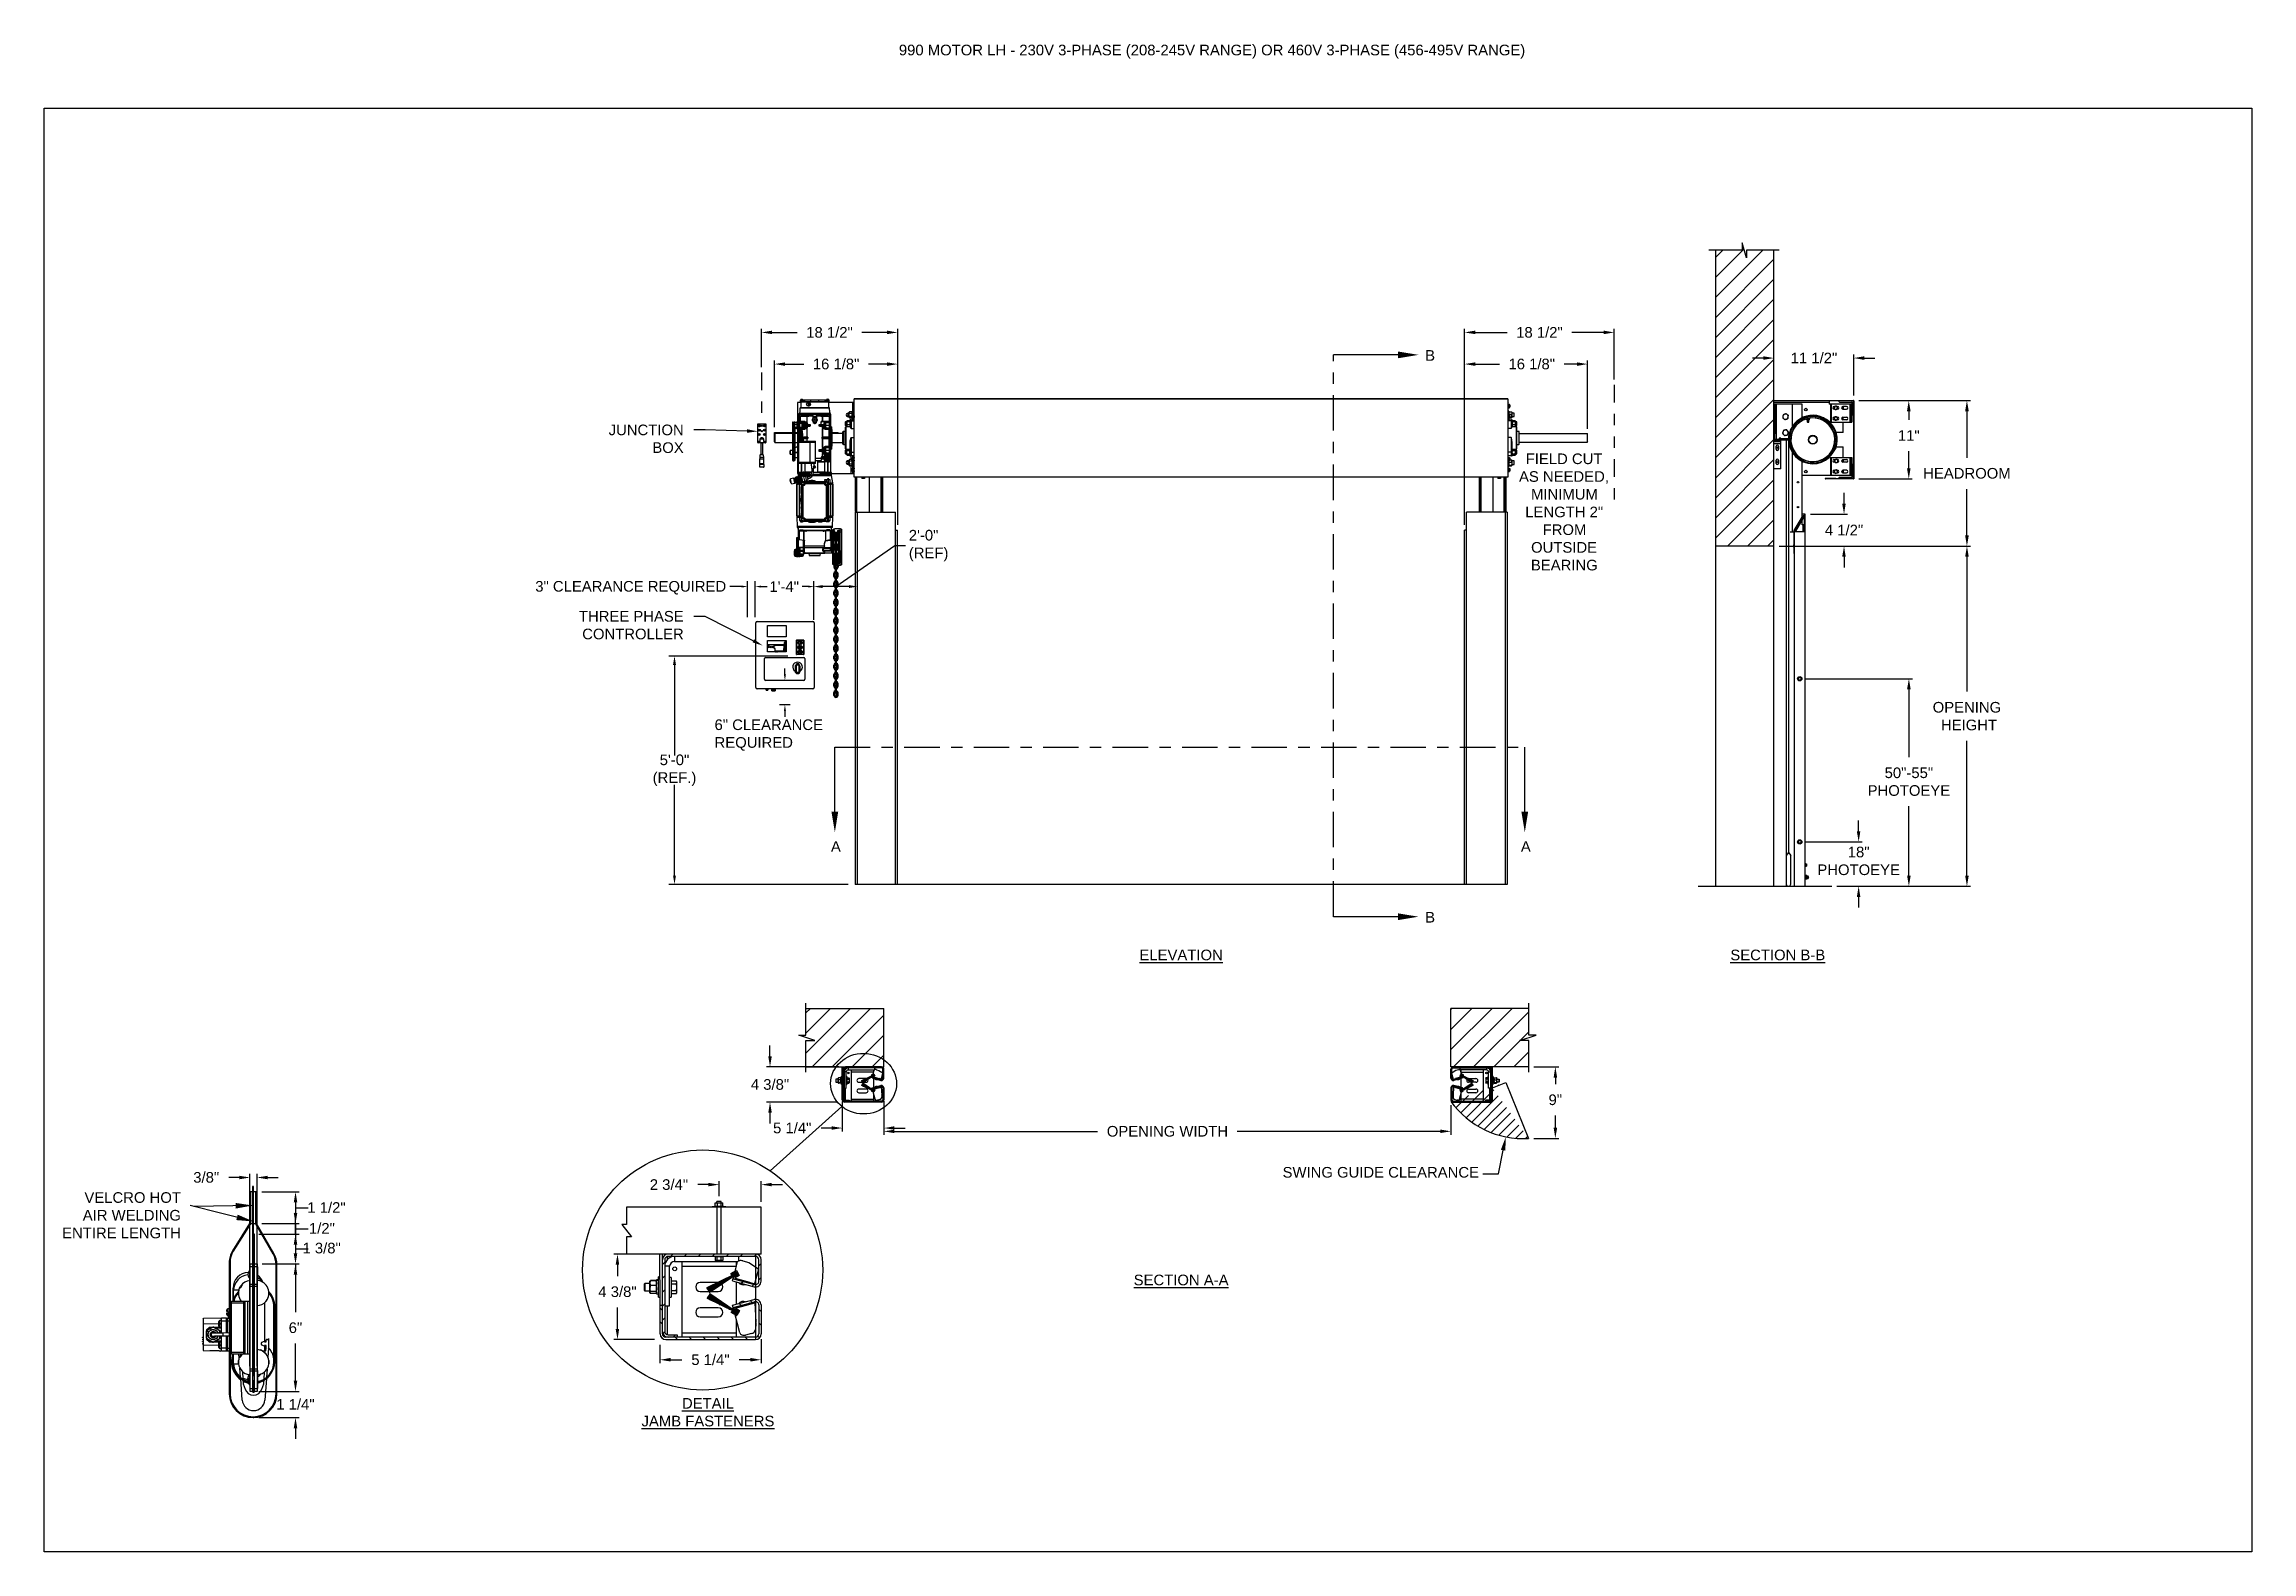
# Model space of a CAD drawing. Header units: inches. Extents: x 170 to 312, y 215 to 248.
# Drawn here: x 243.58 to 263.05, y 234.45 to 247.75 of the extents above; entities that cross this region are included whole.
import ezdxf
from ezdxf import colors
from ezdxf.entities.mleader import LeaderData, LeaderLine
from ezdxf.math import Vec2, Vec3

# ---------------------------------------------------------------- set-up
doc = ezdxf.new("R2010")
doc.units = ezdxf.units.IN
doc.header["$LTSCALE"] = 0.25
doc.header["$MEASUREMENT"] = 0
doc.linetypes.add('CENTER', pattern=[2, 1.25, -0.25, 0.25, -0.25])
doc.linetypes.add('PHANTOM2', pattern=[1.25, 0.625, -0.125, 0.125, -0.125, 0.125, -0.125])
for name, color, linetype in [('ANNOTATIONS', 1, 'Continuous'), ('DETAILS', 4, 'Continuous'), ('HIDDEN', 6, 'PHANTOM2'), ('MOTOR LH', 7, 'Continuous'), ('SECTION CUTS', 6, 'CENTER')]:
    doc.layers.add(name, color=color, linetype=linetype)
doc.styles.add('ARIAL', font='arial.ttf', dxfattribs={"height": 0.09375})
doc.styles.add('ROMANS', font='Romans', dxfattribs={"height": 0.09375})
doc.styles.get("Standard").update_dxf_attribs({"font": 'romans.shx'})
doc.dimstyles.new('SLDDIMSTYLE4', dxfattribs={"dimtxt": 0.18, "dimasz": 0.15, "dimexe": 0, "dimexo": 0.0625, "dimgap": 0, "dimtad": 0, "dimtih": 1, "dimtoh": 1, "dimdec": 0, "dimrnd": 1e-09, "dimzin": 0, "dimdsep": 46, "dimtxsty": 'Standard', "dimsah": 1, "dimcen": 0.09, "dimadec": 0, "dimazin": 0, "dimtfac": 0.15, "dimtdec": 0, "dimtofl": 0, "dimtmove": 0, "dimatfit": 3, "dimfxl": 1, "dimfrac": 2, "dimtolj": 1, "dimtzin": 0, "dimarcsym": 0})
doc.dimstyles.get("Standard").update_dxf_attribs({"dimscale": 60, "dimtxt": 0.0833, "dimasz": 0.0833, "dimexe": 0.0833, "dimexo": 0.04, "dimgap": 0.09, "dimtad": 0, "dimtih": 1, "dimtoh": 1, "dimdec": 4, "dimzin": 1, "dimdsep": 46, "dimlunit": 4, "dimtxsty": 'Standard', "dimcen": 0.09, "dimclrt": 150, "dimadec": 4, "dimazin": 2, "dimtfac": 1, "dimtdec": 0, "dimtofl": 0, "dimtmove": 0, "dimatfit": 3, "dimfxl": 1, "dimtolj": 1, "dimtzin": 0, "dimlwd": -1, "dimlwe": -1, "dimarcsym": 1})
doc.dimstyles.new('STANDARD$0', dxfattribs={"dimtxt": 0.09375, "dimasz": 0.09375, "dimexe": 0.03125, "dimexo": 0.046875, "dimgap": 0.09, "dimtad": 0, "dimtih": 1, "dimtoh": 1, "dimdec": 4, "dimzin": 0, "dimdsep": 46, "dimtxsty": 'ARIAL', "dimcen": 0.09, "dimadec": 0, "dimazin": 0, "dimtfac": 1, "dimtdec": 4, "dimtofl": 0, "dimtmove": 0, "dimatfit": 1, "dimfxl": 1, "dimtolj": 1, "dimtzin": 0, "dimarcsym": 0})
pattern_1 = [(45, (64.00862, -16.0313), (-0.08838835, 0.08838835), [])]
pattern_2 = [(45, (245.13303, 231.48375), (-0.061582, 0.061582), [])]
pattern_3 = [(135, (245.13303, 231.48375), (-0.061582, -0.061582), []), (225, (245.13303, 231.48375), (-0.061582, -0.1847461), [0.2177254, -0.1306352])]
pattern_4 = [(45, (244.43251, 235.78261), (-0.02535731, 0.02535731), [])]
pattern_5 = [(135, (244.43251, 235.78261), (-0.02535731, -0.02535731), []), (225, (244.43251, 235.78261), (-0.02535731, -0.07607194), [0.08965164, -0.053791])]
pattern_6 = [(135, (244.43251, 235.78261), (-0.02535731, -0.02535731), [])]
pattern_7 = [(45, (252.98458, 227.22175), (-0.265165, 0.265165), []), (45, (253.16135, 227.22175), (-0.265165, 0.265165), [])]

msp = doc.modelspace()

# ---------------------------------------------------------------- texts
at = {"layer": 'ANNOTATIONS', "insert": (251.11633, 247.74099), "char_height": 0.09375, "width": 6.6478959, "attachment_point": 1, "line_spacing_factor": 0.86134, "style": 'ARIAL'}
msp.add_mtext('990 MOTOR LH - 230V 3-PHASE (208-245V RANGE) OR 460V 3-PHASE (456-495V RANGE)', dxfattribs=at)
at = {"layer": 'ANNOTATIONS', "char_height": 0.09375, "style": 'ARIAL'}
for s, insert, width, attachment_point in [('\\pi0.06624;FIELD CUT \\P\\pi0.00709;AS NEEDED, \\P\\pi0.11312;MINIMUM \\P\\pi0.06231;LENGTH 2" \\P\\pi0.21547;FROM \\P\\pi0.11354;OUTSIDE \\P\\pi0.11206;BEARING', (256.57855, 244.13537), 0.7958378, 1), ('{\\LELEVATION}', (253.60565, 239.75886), 3.0834986, 2), ('{\\LSECTION B-B}', (258.8677, 239.75886), 1.3823677, 2), ('SWING GUIDE CLEARANCE', (254.50081, 237.84175), 2.4520165, 1), ('VELCRO HOT AIR WELDING ENTIRE LENGTH', (244.78507, 237.2115), 1.0547272, 9), ('{\\LSECTION A-A}', (253.60565, 236.89199), 1.3823677, 2), ('{\\LDETAIL\\PJAMB FASTENERS}', (249.43287, 235.80368), 1.3823677, 2)]:
    msp.add_mtext(s, dxfattribs=dict(at, insert=insert, width=width, attachment_point=attachment_point))
for s, insert, attachment_point in [('2\'-0"\\P(REF)', (251.20438, 243.32227), 4), ('3" CLEARANCE REQUIRED', (247.9099, 242.95074), 4), ('1\'-4"', (250.23568, 242.96135), 6), ('6" CLEARANCE\\PREQUIRED', (249.49109, 241.65169), 4), ('5\'-0"\\P(REF.)', (249.13789, 241.3408), 5), ('\\A1;1 1/2"', (246.06891, 237.53128), 2), ('\\A1;1/2"', (246.02832, 237.34731), 2), ('\\A1;1 3/8"', (246.02598, 237.17332), 2)]:
    msp.add_mtext(s, dxfattribs=dict(at, insert=insert, attachment_point=attachment_point))
at = {"layer": 'SECTION CUTS', "style": 'ARIAL'}
for s, p in [('B', (255.758, 244.95344)), ('A', (250.5175, 240.62169)), ('A', (256.60207, 240.62169)), ('B', (255.758, 239.99757))]:
    msp.add_text(s, height=0.09375, dxfattribs=at).set_placement(p)

# ---------------------------------------------------------------- blocks, each defined once
blk = doc.blocks.new('*D76')
at = {"layer": 'ANNOTATIONS', "color": 0, "lineweight": -2, "transparency": 16777216}
for p, q in [((250.02, 244.366), (250.02, 244.955)), ((251.106, 243.507), (251.106, 244.955)), ((250.113, 244.924), (250.278, 244.924)), ((251.012, 244.924), (250.848, 244.924))]:
    blk.add_line(p, q, dxfattribs=at)
at = {"layer": 'ANNOTATIONS', "color": 0, "transparency": 16777216}
for points in [[(250.113, 244.939), (250.113, 244.908), (250.02, 244.924)], [(251.012, 244.939), (251.012, 244.908), (251.106, 244.924)]]:
    blk.add_solid(points, dxfattribs=at)
at = {"layer": 'defpoints', "color": 0, "transparency": 16777216}
for p in [(251.106, 244.924), (250.02, 244.319), (251.106, 243.46)]:
    blk.add_point(p, dxfattribs=at)
at = {"layer": 'ANNOTATIONS', "color": 0, "transparency": 16777216, "insert": (250.563, 244.924), "char_height": 0.09375, "attachment_point": 5, "style": 'ARIAL'}
blk.add_mtext('\\A1;16 1/8"', dxfattribs=at)
blk = doc.blocks.new('*D77')
at = {"layer": 'ANNOTATIONS', "color": 0, "lineweight": -2, "transparency": 16777216}
for p, q in [((249.905, 244.897), (249.905, 245.235)), ((249.999, 245.203), (250.22, 245.203)), ((251.012, 245.203), (250.79, 245.203)), ((251.106, 243.507), (251.106, 245.235))]:
    blk.add_line(p, q, dxfattribs=at)
at = {"layer": 'ANNOTATIONS', "color": 0, "transparency": 16777216}
for points in [[(249.999, 245.219), (249.999, 245.188), (249.905, 245.203)], [(251.012, 245.219), (251.012, 245.188), (251.106, 245.203)]]:
    blk.add_solid(points, dxfattribs=at)
at = {"layer": 'defpoints', "color": 0, "transparency": 16777216}
for p in [(251.106, 245.203), (249.905, 244.85), (251.106, 243.46)]:
    blk.add_point(p, dxfattribs=at)
at = {"layer": 'ANNOTATIONS', "color": 0, "transparency": 16777216, "insert": (250.505, 245.203), "char_height": 0.09375, "attachment_point": 5, "style": 'ARIAL'}
blk.add_mtext('\\A1;18 1/2"', dxfattribs=at)
blk = doc.blocks.new('*D78')
at = {"layer": 'ANNOTATIONS', "color": 0, "lineweight": -2, "transparency": 16777216}
for p, q in [((256.106, 243.507), (256.106, 244.955)), ((257.191, 244.354), (257.191, 244.955)), ((256.199, 244.924), (256.413, 244.924)), ((257.097, 244.924), (256.983, 244.924))]:
    blk.add_line(p, q, dxfattribs=at)
at = {"layer": 'ANNOTATIONS', "color": 0, "transparency": 16777216}
for points in [[(256.199, 244.939), (256.199, 244.908), (256.106, 244.924)], [(257.097, 244.939), (257.097, 244.908), (257.191, 244.924)]]:
    blk.add_solid(points, dxfattribs=at)
at = {"layer": 'defpoints', "color": 0, "transparency": 16777216}
for p in [(256.106, 244.924), (257.191, 244.307), (256.106, 243.46)]:
    blk.add_point(p, dxfattribs=at)
at = {"layer": 'ANNOTATIONS', "color": 0, "transparency": 16777216, "insert": (256.698, 244.924), "char_height": 0.09375, "attachment_point": 5, "style": 'ARIAL'}
blk.add_mtext('\\A1;16 1/8"', dxfattribs=at)
blk = doc.blocks.new('*D79')
at = {"layer": 'ANNOTATIONS', "color": 0, "lineweight": -2, "transparency": 16777216}
for p, q in [((256.106, 243.507), (256.106, 245.235)), ((256.199, 245.203), (256.481, 245.203)), ((257.332, 245.203), (257.051, 245.203)), ((257.426, 244.788), (257.426, 245.235))]:
    blk.add_line(p, q, dxfattribs=at)
at = {"layer": 'ANNOTATIONS', "color": 0, "transparency": 16777216}
for points in [[(256.199, 245.219), (256.199, 245.188), (256.106, 245.203)], [(257.332, 245.219), (257.332, 245.188), (257.426, 245.203)]]:
    blk.add_solid(points, dxfattribs=at)
at = {"layer": 'defpoints', "color": 0, "transparency": 16777216}
for p in [(256.106, 245.203), (257.426, 244.742), (256.106, 243.46)]:
    blk.add_point(p, dxfattribs=at)
at = {"layer": 'ANNOTATIONS', "color": 0, "transparency": 16777216, "insert": (256.766, 245.203), "char_height": 0.09375, "attachment_point": 5, "style": 'ARIAL'}
blk.add_mtext('\\A1;18 1/2"', dxfattribs=at)
blk = doc.blocks.new('*D80')
at = {"layer": 'ANNOTATIONS', "color": 0, "lineweight": -2, "transparency": 16777216}
for p, q in [((249.98, 238.818), (249.98, 238.912)), ((250.588, 238.725), (249.949, 238.725)), ((250.579, 238.414), (249.949, 238.414)), ((249.98, 238.32), (249.98, 238.226))]:
    blk.add_line(p, q, dxfattribs=at)
at = {"layer": 'ANNOTATIONS', "color": 0, "transparency": 16777216}
for points in [[(249.965, 238.818), (249.996, 238.818), (249.98, 238.725)], [(249.965, 238.32), (249.996, 238.32), (249.98, 238.414)]]:
    blk.add_solid(points, dxfattribs=at)
at = {"layer": 'defpoints', "color": 0, "transparency": 16777216}
for p in [(250.635, 238.725), (249.98, 238.414), (250.626, 238.414)]:
    blk.add_point(p, dxfattribs=at)
at = {"layer": 'ANNOTATIONS', "color": 0, "transparency": 16777216, "insert": (249.98, 238.569), "char_height": 0.0938, "attachment_point": 5, "style": 'ARIAL'}
blk.add_mtext('\\A1;4 3/8"', dxfattribs=at)
blk = doc.blocks.new('*D81')
at = {"layer": 'ANNOTATIONS', "color": 0, "lineweight": -2, "transparency": 16777216}
for p, q in [((250.617, 238.419), (250.617, 238.154)), ((250.985, 238.421), (250.985, 238.154)), ((250.523, 238.185), (250.43, 238.185)), ((251.078, 238.185), (251.172, 238.185))]:
    blk.add_line(p, q, dxfattribs=at)
at = {"layer": 'ANNOTATIONS', "color": 0, "transparency": 16777216}
for points in [[(250.523, 238.201), (250.523, 238.17), (250.617, 238.185)], [(251.078, 238.201), (251.078, 238.17), (250.985, 238.185)]]:
    blk.add_solid(points, dxfattribs=at)
at = {"layer": 'defpoints', "color": 0, "transparency": 16777216}
for p in [(250.617, 238.466), (250.985, 238.467), (250.985, 238.185)]:
    blk.add_point(p, dxfattribs=at)
at = {"layer": 'ANNOTATIONS', "color": 0, "transparency": 16777216, "insert": (250.176, 238.185), "char_height": 0.0938, "attachment_point": 5, "style": 'ARIAL'}
blk.add_mtext('\\A1;5 1/4"', dxfattribs=at)
blk = doc.blocks.new('*D82')
at = {"layer": 'ANNOTATIONS', "color": 0, "lineweight": -2, "transparency": 16777216}
for p, q in [((249.009, 236.272), (249.009, 236.11)), ((249.902, 236.322), (249.902, 236.11)), ((249.103, 236.141), (249.202, 236.141)), ((249.808, 236.141), (249.708, 236.141))]:
    blk.add_line(p, q, dxfattribs=at)
at = {"layer": 'ANNOTATIONS', "color": 0, "transparency": 16777216}
for points in [[(249.103, 236.157), (249.103, 236.126), (249.009, 236.141)], [(249.808, 236.157), (249.808, 236.126), (249.902, 236.141)]]:
    blk.add_solid(points, dxfattribs=at)
at = {"layer": 'defpoints', "color": 0, "transparency": 16777216}
for p in [(249.902, 236.369), (249.009, 236.319), (249.902, 236.141)]:
    blk.add_point(p, dxfattribs=at)
at = {"layer": 'ANNOTATIONS', "color": 0, "transparency": 16777216, "insert": (249.455, 236.141), "char_height": 0.0938, "attachment_point": 5, "style": 'ARIAL'}
blk.add_mtext('\\A1;5 1/4"', dxfattribs=at)
blk = doc.blocks.new('*D83')
at = {"layer": 'ANNOTATIONS', "color": 0, "lineweight": -2, "transparency": 16777216}
for p, q in [((249.013, 237.074), (248.603, 237.074)), ((248.635, 236.98), (248.635, 236.879)), ((248.635, 236.413), (248.635, 236.602)), ((248.962, 236.319), (248.603, 236.319))]:
    blk.add_line(p, q, dxfattribs=at)
at = {"layer": 'ANNOTATIONS', "color": 0, "transparency": 16777216}
for points in [[(248.619, 236.98), (248.65, 236.98), (248.635, 237.074)], [(248.619, 236.413), (248.65, 236.413), (248.635, 236.319)]]:
    blk.add_solid(points, dxfattribs=at)
at = {"layer": 'defpoints', "color": 0, "transparency": 16777216}
for p in [(249.06, 237.074), (248.635, 236.319), (249.009, 236.319)]:
    blk.add_point(p, dxfattribs=at)
at = {"layer": 'ANNOTATIONS', "color": 0, "transparency": 16777216, "insert": (248.635, 236.741), "char_height": 0.0938, "attachment_point": 5, "style": 'ARIAL'}
blk.add_mtext('\\A1;4 3/8"', dxfattribs=at)
blk = doc.blocks.new('*D84')
at = {"layer": 'ANNOTATIONS', "color": 0, "lineweight": -2, "transparency": 16777216}
for p, q in [((249.437, 237.686), (249.343, 237.686)), ((249.531, 237.583), (249.531, 237.718)), ((249.902, 237.533), (249.902, 237.718)), ((249.996, 237.686), (250.089, 237.686))]:
    blk.add_line(p, q, dxfattribs=at)
at = {"layer": 'ANNOTATIONS', "color": 0, "transparency": 16777216}
for points in [[(249.437, 237.702), (249.437, 237.671), (249.531, 237.686)], [(249.996, 237.702), (249.996, 237.671), (249.902, 237.686)]]:
    blk.add_solid(points, dxfattribs=at)
at = {"layer": 'defpoints', "color": 0, "transparency": 16777216}
for p in [(249.531, 237.536), (249.902, 237.686), (249.902, 237.486)]:
    blk.add_point(p, dxfattribs=at)
at = {"layer": 'ANNOTATIONS', "color": 0, "transparency": 16777216, "insert": (249.089, 237.686), "char_height": 0.0938, "attachment_point": 5, "style": 'ARIAL'}
blk.add_mtext('\\A1;2 3/4"', dxfattribs=at)
blk = doc.blocks.new('*D85')
at = {"layer": 'ANNOTATIONS', "color": 0, "lineweight": -2, "transparency": 16777216}
for p, q in [((259.583, 244.602), (260.054, 244.602)), ((260.023, 244.508), (260.023, 244.431)), ((260.023, 244.005), (260.023, 244.157)), ((259.583, 243.911), (260.054, 243.911))]:
    blk.add_line(p, q, dxfattribs=at)
at = {"layer": 'ANNOTATIONS', "color": 0, "transparency": 16777216}
for points in [[(260.007, 244.508), (260.039, 244.508), (260.023, 244.602)], [(260.007, 244.005), (260.039, 244.005), (260.023, 243.911)]]:
    blk.add_solid(points, dxfattribs=at)
at = {"layer": 'defpoints', "color": 0, "transparency": 16777216}
for p in [(259.536, 244.602), (260.023, 244.602), (259.536, 243.911)]:
    blk.add_point(p, dxfattribs=at)
at = {"layer": 'ANNOTATIONS', "color": 0, "transparency": 16777216, "insert": (260.023, 244.294), "char_height": 0.0938, "attachment_point": 5, "style": 'ARIAL'}
blk.add_mtext('\\A1;11"', dxfattribs=at)
blk = doc.blocks.new('*D86')
at = {"layer": 'ANNOTATIONS', "color": 0, "lineweight": -2, "transparency": 16777216}
for p, q in [((258.739, 244.977), (258.646, 244.977)), ((258.833, 244.647), (258.833, 245.008)), ((259.538, 244.647), (259.538, 245.008)), ((259.631, 244.977), (259.725, 244.977))]:
    blk.add_line(p, q, dxfattribs=at)
at = {"layer": 'ANNOTATIONS', "color": 0, "transparency": 16777216}
for points in [[(258.739, 244.993), (258.739, 244.961), (258.833, 244.977)], [(259.631, 244.993), (259.631, 244.961), (259.538, 244.977)]]:
    blk.add_solid(points, dxfattribs=at)
at = {"layer": 'defpoints', "color": 0, "transparency": 16777216}
for p in [(258.833, 244.977), (258.833, 244.6), (259.538, 244.6)]:
    blk.add_point(p, dxfattribs=at)
at = {"layer": 'ANNOTATIONS', "color": 0, "transparency": 16777216, "insert": (259.187, 244.977), "char_height": 0.09375, "attachment_point": 5, "style": 'ARIAL'}
blk.add_mtext('\\A1;11 1/2"', dxfattribs=at)
blk = doc.blocks.new('*D87')
at = {"layer": 'ANNOTATIONS', "color": 0, "lineweight": -2, "transparency": 16777216}
for p, q in [((259.452, 243.694), (259.452, 243.788)), ((259.155, 243.6), (259.483, 243.6)), ((258.88, 243.318), (259.483, 243.318)), ((259.452, 243.224), (259.452, 243.13))]:
    blk.add_line(p, q, dxfattribs=at)
at = {"layer": 'ANNOTATIONS', "color": 0, "transparency": 16777216}
for points in [[(259.436, 243.694), (259.467, 243.694), (259.452, 243.6)], [(259.436, 243.224), (259.467, 243.224), (259.452, 243.318)]]:
    blk.add_solid(points, dxfattribs=at)
at = {"layer": 'defpoints', "color": 0, "transparency": 16777216}
for p in [(259.108, 243.6), (259.452, 243.6), (258.833, 243.318)]:
    blk.add_point(p, dxfattribs=at)
at = {"layer": 'ANNOTATIONS', "color": 0, "transparency": 16777216, "insert": (259.452, 243.459), "char_height": 0.0938, "attachment_point": 5, "style": 'ARIAL'}
blk.add_mtext('\\A1;4 1/2"', dxfattribs=at)
blk = doc.blocks.new('*D88')
at = {"layer": 'ANNOTATIONS', "color": 0, "lineweight": -2, "transparency": 16777216}
for p, q in [((259.581, 240.803), (259.581, 240.897)), ((259.108, 240.709), (259.612, 240.709)), ((259.39, 240.318), (259.612, 240.318)), ((259.581, 240.224), (259.581, 240.13))]:
    blk.add_line(p, q, dxfattribs=at)
at = {"layer": 'ANNOTATIONS', "color": 0, "transparency": 16777216}
for points in [[(259.565, 240.803), (259.596, 240.803), (259.581, 240.709)], [(259.565, 240.224), (259.596, 240.224), (259.581, 240.318)]]:
    blk.add_solid(points, dxfattribs=at)
at = {"layer": 'defpoints', "color": 0, "transparency": 16777216}
for p in [(259.061, 240.709), (259.581, 240.709), (259.343, 240.318)]:
    blk.add_point(p, dxfattribs=at)
at = {"layer": 'ANNOTATIONS', "color": 0, "transparency": 16777216, "insert": (259.581, 240.541), "char_height": 0.0938, "attachment_point": 5, "style": 'ARIAL'}
blk.add_mtext('\\A1;18"\\PPHOTOEYE', dxfattribs=at)
blk = doc.blocks.new('*D89')
at = {"layer": 'ANNOTATIONS', "color": 0, "lineweight": -2, "transparency": 16777216}
for p, q in [((259.108, 242.148), (260.055, 242.148)), ((260.024, 242.055), (260.024, 241.457)), ((260.024, 240.412), (260.024, 241.024)), ((259.39, 240.318), (260.055, 240.318))]:
    blk.add_line(p, q, dxfattribs=at)
at = {"layer": 'ANNOTATIONS', "color": 0, "transparency": 16777216}
for points in [[(260.008, 242.055), (260.04, 242.055), (260.024, 242.148)], [(260.008, 240.412), (260.04, 240.412), (260.024, 240.318)]]:
    blk.add_solid(points, dxfattribs=at)
at = {"layer": 'defpoints', "color": 0, "transparency": 16777216}
for p in [(259.061, 242.148), (260.024, 242.148), (259.343, 240.318)]:
    blk.add_point(p, dxfattribs=at)
at = {"layer": 'ANNOTATIONS', "color": 0, "transparency": 16777216, "insert": (260.024, 241.24), "char_height": 0.09375, "attachment_point": 5, "style": 'ARIAL'}
blk.add_mtext('\\A1;50"-55"\\PPHOTOEYE', dxfattribs=at)
blk = doc.blocks.new('*D90')
at = {"layer": 'ANNOTATIONS', "color": 0, "lineweight": -2, "transparency": 16777216}
for p, q in [((245.795, 235.956), (245.795, 236.049)), ((245.472, 235.862), (245.827, 235.862)), ((245.472, 235.631), (245.827, 235.631)), ((245.795, 235.537), (245.795, 235.443))]:
    blk.add_line(p, q, dxfattribs=at)
at = {"layer": 'ANNOTATIONS', "color": 0, "transparency": 16777216}
for points in [[(245.78, 235.956), (245.811, 235.956), (245.795, 235.862)], [(245.78, 235.537), (245.811, 235.537), (245.795, 235.631)]]:
    blk.add_solid(points, dxfattribs=at)
at = {"layer": 'defpoints', "color": 0, "transparency": 16777216}
for p in [(245.425, 235.862), (245.795, 235.862), (245.425, 235.631)]:
    blk.add_point(p, dxfattribs=at)
at = {"layer": 'ANNOTATIONS', "color": 0, "transparency": 16777216, "insert": (245.795, 235.795), "char_height": 0.0938, "attachment_point": 2, "style": 'ARIAL'}
blk.add_mtext('\\A1;1 1/4"', dxfattribs=at)
blk = doc.blocks.new('*D91')
at = {"layer": 'ANNOTATIONS', "color": 0, "lineweight": -2, "transparency": 16777216}
for p, q in [((245.3, 237.749), (245.207, 237.749)), ((245.394, 236.086), (245.394, 237.78)), ((245.456, 236.086), (245.456, 237.78)), ((245.55, 237.749), (245.643, 237.749))]:
    blk.add_line(p, q, dxfattribs=at)
at = {"layer": 'ANNOTATIONS', "color": 0, "transparency": 16777216}
for points in [[(245.3, 237.764), (245.3, 237.733), (245.394, 237.749)], [(245.55, 237.764), (245.55, 237.733), (245.456, 237.749)]]:
    blk.add_solid(points, dxfattribs=at)
at = {"layer": 'defpoints', "color": 0, "transparency": 16777216}
for p in [(245.456, 237.749), (245.394, 236.04), (245.456, 236.04)]:
    blk.add_point(p, dxfattribs=at)
at = {"layer": 'ANNOTATIONS', "color": 0, "transparency": 16777216, "insert": (245.008, 237.797), "char_height": 0.0938, "attachment_point": 2, "style": 'ARIAL'}
blk.add_mtext('\\A1;3/8"', dxfattribs=at)
blk = doc.blocks.new('*D92')
at = {"layer": 'ANNOTATIONS', "color": 0, "lineweight": -2, "transparency": 16777216}
for p, q in [((245.503, 236.987), (245.827, 236.987)), ((245.795, 236.893), (245.795, 236.561)), ((245.795, 235.956), (245.795, 236.286)), ((245.503, 235.862), (245.827, 235.862))]:
    blk.add_line(p, q, dxfattribs=at)
at = {"layer": 'ANNOTATIONS', "color": 0, "transparency": 16777216}
for points in [[(245.78, 236.893), (245.811, 236.893), (245.795, 236.987)], [(245.78, 235.956), (245.811, 235.956), (245.795, 235.862)]]:
    blk.add_solid(points, dxfattribs=at)
at = {"layer": 'defpoints', "color": 0, "transparency": 16777216}
for p in [(245.456, 236.987), (245.795, 236.987), (245.456, 235.862)]:
    blk.add_point(p, dxfattribs=at)
at = {"layer": 'ANNOTATIONS', "color": 0, "transparency": 16777216, "insert": (245.795, 236.471), "char_height": 0.0938, "attachment_point": 2, "style": 'ARIAL'}
blk.add_mtext('\\A1;6"', dxfattribs=at)
blk = doc.blocks.new('*D93')
at = {"layer": 'ANNOTATIONS', "color": 0, "linetype": 'ByBlock', "lineweight": -2, "transparency": 16777216}
for p, q in [((256.715, 238.725), (256.937, 238.725)), ((256.906, 238.631), (256.906, 238.572)), ((256.906, 238.188), (256.906, 238.296)), ((256.715, 238.094), (256.937, 238.094))]:
    blk.add_line(p, q, dxfattribs=at)
at = {"layer": 'ANNOTATIONS', "color": 0, "transparency": 16777216}
for points in [[(256.891, 238.631), (256.922, 238.631), (256.906, 238.725)], [(256.891, 238.188), (256.922, 238.188), (256.906, 238.094)]]:
    blk.add_solid(points, dxfattribs=at)
at = {"layer": 'defpoints', "color": 0, "transparency": 16777216}
for p in [(256.668, 238.725), (256.906, 238.725), (256.668, 238.094)]:
    blk.add_point(p, dxfattribs=at)
at = {"layer": 'ANNOTATIONS', "color": 0, "transparency": 16777216, "insert": (256.906, 238.434), "char_height": 0.0938, "attachment_point": 5, "style": 'ARIAL'}
blk.add_mtext('\\A1;9"', dxfattribs=at)
blk = doc.blocks.new('*D94')
at = {"layer": 'ANNOTATIONS', "color": 0, "lineweight": -2, "transparency": 16777216}
for p, q in [((250.984, 238.387), (250.984, 238.124)), ((255.985, 238.388), (255.985, 238.125)), ((251.078, 238.156), (252.868, 238.156)), ((255.891, 238.156), (254.101, 238.156))]:
    blk.add_line(p, q, dxfattribs=at)
at = {"layer": 'ANNOTATIONS', "color": 0, "transparency": 16777216}
for points in [[(251.078, 238.171), (251.078, 238.14), (250.984, 238.156)], [(255.891, 238.172), (255.891, 238.141), (255.985, 238.156)]]:
    blk.add_solid(points, dxfattribs=at)
at = {"layer": 'defpoints', "color": 0, "transparency": 16777216}
for p in [(250.984, 238.434), (255.985, 238.434), (255.985, 238.156)]:
    blk.add_point(p, dxfattribs=at)
at = {"layer": 'ANNOTATIONS', "color": 0, "transparency": 16777216, "insert": (253.485, 238.156), "char_height": 0.09375, "attachment_point": 5, "style": 'ARIAL'}
blk.add_mtext('\\A1;OPENING WIDTH', dxfattribs=at)
blk = doc.blocks.new('*D95')
at = {"layer": 'ANNOTATIONS', "color": 0, "lineweight": -2, "transparency": 16777216}
for p, q in [((258.927, 243.318), (260.567, 243.318)), ((260.536, 243.224), (260.536, 242.035)), ((260.536, 240.412), (260.536, 241.6)), ((259.437, 240.318), (260.567, 240.318))]:
    blk.add_line(p, q, dxfattribs=at)
at = {"layer": 'ANNOTATIONS', "color": 0, "transparency": 16777216}
for points in [[(260.52, 243.224), (260.552, 243.224), (260.536, 243.318)], [(260.52, 240.412), (260.552, 240.412), (260.536, 240.318)]]:
    blk.add_solid(points, dxfattribs=at)
at = {"layer": 'defpoints', "color": 0, "transparency": 16777216}
for p in [(258.88, 243.318), (260.536, 243.318), (259.39, 240.318)]:
    blk.add_point(p, dxfattribs=at)
at = {"layer": 'ANNOTATIONS', "color": 0, "transparency": 16777216, "insert": (260.536, 241.818), "char_height": 0.09375, "attachment_point": 5, "style": 'ARIAL'}
blk.add_mtext('\\A1;OPENING\\P HEIGHT', dxfattribs=at)
blk = doc.blocks.new('*D96')
at = {"layer": 'ANNOTATIONS', "color": 0, "lineweight": -2, "transparency": 16777216}
for p, q in [((259.771, 244.602), (260.567, 244.602)), ((260.536, 244.508), (260.536, 244.098)), ((260.536, 243.412), (260.536, 243.821)), ((259.771, 243.318), (260.567, 243.318))]:
    blk.add_line(p, q, dxfattribs=at)
at = {"layer": 'ANNOTATIONS', "color": 0, "transparency": 16777216}
for points in [[(260.52, 244.508), (260.552, 244.508), (260.536, 244.602)], [(260.52, 243.412), (260.552, 243.412), (260.536, 243.318)]]:
    blk.add_solid(points, dxfattribs=at)
at = {"layer": 'defpoints', "color": 0, "transparency": 16777216}
for p in [(259.724, 244.602), (260.536, 244.602), (259.724, 243.318)]:
    blk.add_point(p, dxfattribs=at)
at = {"layer": 'ANNOTATIONS', "color": 0, "transparency": 16777216, "insert": (260.536, 243.96), "char_height": 0.09375, "attachment_point": 5, "style": 'ARIAL'}
blk.add_mtext('\\A1;HEADROOM', dxfattribs=at)

# ---------------------------------------------------------------- dimensions: what is measured, and where the dimension line sits
at = {"layer": 'ANNOTATIONS'}
for base, p1, p2, text, picture, middle in [((251.10565, 245.20346), (249.90496, 244.84983), (251.10565, 243.4601), '18 1/2"', '*D77', (250.50531, 245.20346)), ((256.10565, 245.20346), (257.42569, 244.74155), (256.10565, 243.4601), '18 1/2"', '*D79', (256.76567, 245.20346)), ((251.10565, 244.92358), (250.01971, 244.31947), (251.10565, 243.4601), '16 1/8"', '*D76', (250.56268, 244.92358))]:
    dim = msp.add_linear_dim(base=base, p1=p1, p2=p2, text=text, dimstyle='STANDARD$0', override={"dimtxsty": 'ARIAL'}, dxfattribs=at)
    dim.commit()
    dim.dimension.update_dxf_attribs({"geometry": picture, "text_midpoint": middle})
for base, p1, p2, text, picture, middle in [((256.10565, 244.92358), (257.19084, 244.30688), (256.10565, 243.4601), '16 1/8"', '*D78', (256.69797, 244.92358)), ((250.9847, 238.18537), (250.61702, 238.46598), (250.9847, 238.46743), '5 1/4"', '*D81', (250.17642, 238.18537)), ((245.45599, 237.74864), (245.39412, 236.03954), (245.45599, 236.03954), '3/8"', '*D91', (245.00816, 237.74864)), ((249.90177, 237.68648), (249.53057, 237.53632), (249.90177, 237.48597), '2 3/4"', '*D84', (249.08917, 237.68648)), ((249.90177, 236.14136), (249.00909, 236.31922), (249.90177, 236.36903), '5 1/4"', '*D82', (249.45481, 236.14136))]:
    dim = msp.add_linear_dim(base=base, p1=p1, p2=p2, text=text, dimstyle='STANDARD$0', dxfattribs=at)
    dim.commit()
    dim.dimension.update_dxf_attribs({"geometry": picture, "text_midpoint": middle, "dimtype": 160})
dim = msp.add_linear_dim(base=(258.83307, 244.97688), p1=(259.53767, 244.60038), p2=(258.83307, 244.60038), text='11 1/2"', dimstyle='STANDARD$0', override={"dimtofl": 0}, dxfattribs=at)
dim.commit()
dim.dimension.update_dxf_attribs({"geometry": '*D86', "text_midpoint": (259.1867, 244.97688), "dimtype": 160})
for base, p1, p2, text, picture, middle in [((260.0231, 244.60186), (259.5362, 243.91141), (259.5362, 244.60186), '11"', '*D85', (260.0231, 244.29397)), ((259.45158, 243.60038), (258.83307, 243.31788), (259.10807, 243.60038), '4 1/2"', '*D87', (259.45158, 243.45913)), ((260.02394, 242.14835), (259.34333, 240.31788), (259.0612, 242.14835), '50"-55"\\PPHOTOEYE', '*D89', (260.02394, 241.24043)), ((259.58055, 240.70904), (259.34333, 240.31788), (259.0612, 240.70904), '18"\\PPHOTOEYE', '*D88', (259.58055, 240.54148)), ((249.98044, 238.4139), (250.63501, 238.72456), (250.62587, 238.4139), '4 3/8"', '*D80', (249.98044, 238.56923)), ((245.79531, 236.98694), (245.45599, 235.86194), (245.45599, 236.98694), '6"', '*D92', (245.79531, 236.42358)), ((248.63453, 236.31922), (249.05996, 237.07368), (249.00909, 236.31922), '4 3/8"', '*D83', (248.63453, 236.74078)), ((245.79531, 235.86194), (245.42487, 235.63098), (245.42487, 235.86194), '1 1/4"', '*D90', (245.79531, 235.74646))]:
    dim = msp.add_linear_dim(base=base, p1=p1, p2=p2, angle=90, text=text, dimstyle='STANDARD$0', dxfattribs=at)
    dim.commit()
    dim.dimension.update_dxf_attribs({"geometry": picture, "text_midpoint": middle, "dimtype": 160})
for base, p1, p2, text, picture, middle in [((260.53608, 244.60186), (259.72364, 243.31788), (259.72364, 244.60186), 'HEADROOM', '*D96', (260.53608, 243.95987)), ((260.53608, 243.31788), (259.3902, 240.31788), (258.87995, 243.31788), 'OPENING\\P HEIGHT', '*D95', (260.53608, 241.81788))]:
    dim = msp.add_linear_dim(base=base, p1=p1, p2=p2, angle=90, text=text, dimstyle='STANDARD$0', dxfattribs=at)
    dim.commit()
    dim.dimension.update_dxf_attribs({"geometry": picture, "text_midpoint": middle})
dim = msp.add_linear_dim(base=(256.90614, 238.72456), p1=(256.66838, 238.09378), p2=(256.66838, 238.72456), angle=90, text='9"', dimstyle='STANDARD$0', override={"dimpost": '', "dimarcsym": 1}, dxfattribs=at)
dim.commit()
dim.dimension.update_dxf_attribs({"geometry": '*D93', "text_midpoint": (256.90614, 238.43412), "dimtype": 160})
dim = msp.add_aligned_dim(p1=(250.98447, 238.43383), p2=(255.98492, 238.43441), distance=-0.27814, text='OPENING WIDTH', dimstyle='STANDARD$0', dxfattribs=at)
dim.commit()
dim.dimension.update_dxf_attribs({"geometry": '*D94', "text_midpoint": (253.48473, 238.15598)})

# ---------------------------------------------------------------- hatches: boundary and pattern name
at = {"layer": 'DETAILS'}
h = msp.add_hatch(dxfattribs=at)
h.set_pattern_fill('ANSI31', color=256, scale=0.696721, style=0)
h.set_pattern_definition(pattern_2)
edge = h.paths.add_edge_path(flags=0)
edge.add_line((249.84442, 236.80569), (249.65477, 236.85651))
edge.add_line((249.65477, 236.85651), (249.6494, 236.83649))
edge.add_line((249.6494, 236.83649), (249.83906, 236.78567))
edge.add_arc((249.85195, 236.83379), 0.04982, 255, 360)
edge.add_line((249.90177, 236.83379), (249.90177, 237.02387))
edge.add_arc((249.85195, 237.02387), 0.04982, 0, 90)
edge.add_line((249.85195, 237.07368), (249.08068, 237.07368))
edge.add_arc((249.08068, 237.02387), 0.04982, 90, 180)
edge.add_line((249.03087, 237.02387), (249.03087, 236.38976))
edge.add_arc((249.08068, 236.38976), 0.04982, 180, 270)
edge.add_line((249.08068, 236.33995), (249.1615, 236.33995))
edge.add_line((249.1615, 236.33995), (249.1615, 236.36067))
edge.add_line((249.1615, 236.36067), (249.08068, 236.36067))
edge.add_arc((249.08068, 236.38976), 0.02909, 180, 270, ccw=False)
edge.add_line((249.05159, 236.38976), (249.05159, 237.02387))
edge.add_arc((249.08068, 237.02387), 0.02909, 90, 180, ccw=False)
edge.add_line((249.08068, 237.05295), (249.85195, 237.05295))
edge.add_arc((249.85195, 237.02387), 0.02909, 0, 90, ccw=False)
edge.add_line((249.88104, 237.02387), (249.88104, 236.83379))
edge.add_arc((249.85195, 236.83379), 0.02909, 255, 360, ccw=False)
h = msp.add_hatch(dxfattribs=at)
h.set_pattern_fill('ANSI31', color=256, scale=0.696721, style=0)
h.set_pattern_definition(pattern_2)
edge = h.paths.add_edge_path(flags=0)
edge.add_line((249.665, 236.88356), (249.67646, 236.88602))
edge.add_arc((249.67718, 236.8959), 0.00991, 265.870136, 514.129864)
edge.add_line((249.66826, 236.90023), (249.6604, 236.89153))
edge.add_arc((249.65265, 236.89854), 0.01045, 300, 317.895222, ccw=False)
edge.add_line((249.65787, 236.88948), (249.42151, 236.77548))
edge.add_line((249.42151, 236.77548), (249.42166, 236.77522))
edge.add_line((249.42166, 236.77522), (249.65796, 236.88933))
edge.add_arc((249.65265, 236.89854), 0.01062, 300, 317.895222)
edge.add_line((249.66053, 236.89141), (249.66841, 236.90013))
edge.add_arc((249.67718, 236.8959), 0.00973, -94.275458, 154.275458, ccw=False)
edge.add_line((249.67645, 236.8862), (249.66496, 236.88373))
edge.add_arc((249.66719, 236.87334), 0.01062, 102.104778, 120)
edge.add_line((249.66188, 236.88255), (249.4449, 236.73496))
edge.add_line((249.4449, 236.73496), (249.44505, 236.7347))
edge.add_line((249.44505, 236.7347), (249.66197, 236.88239))
edge.add_arc((249.66719, 236.87334), 0.01045, 102.104778, 120, ccw=False)
h = msp.add_hatch(dxfattribs=at)
h.set_pattern_fill('ANSI31', color=256, scale=0.696721, style=0)
h.set_pattern_definition(pattern_2)
edge = h.paths.add_edge_path(flags=0)
edge.add_line((249.66493, 236.8839), (249.67644, 236.88637))
edge.add_arc((249.67718, 236.8959), 0.00956, 265.57496, 514.42504)
edge.add_line((249.66855, 236.90003), (249.66066, 236.89129))
edge.add_arc((249.65265, 236.89854), 0.0108, 300, 317.895222, ccw=False)
edge.add_line((249.65805, 236.88918), (249.42396, 236.77123))
edge.add_line((249.42396, 236.77123), (249.42411, 236.77098))
edge.add_line((249.42411, 236.77098), (249.65813, 236.88903))
edge.add_arc((249.65265, 236.89854), 0.01097, 300, 317.895222)
edge.add_line((249.66079, 236.89118), (249.6687, 236.89993))
edge.add_arc((249.67718, 236.8959), 0.00939, -94.578797, 154.578797, ccw=False)
edge.add_line((249.67643, 236.88655), (249.66489, 236.88407))
edge.add_arc((249.66719, 236.87334), 0.01097, 102.104778, 120)
edge.add_line((249.6617, 236.88285), (249.44245, 236.7392))
edge.add_line((249.44245, 236.7392), (249.4426, 236.73895))
edge.add_line((249.4426, 236.73895), (249.66179, 236.8827))
edge.add_arc((249.66719, 236.87334), 0.0108, 102.104778, 120, ccw=False)
h = msp.add_hatch(dxfattribs=at)
h.set_pattern_fill('ANSI31', color=256, scale=0.696721, style=0)
h.set_pattern_definition(pattern_2)
edge = h.paths.add_edge_path(flags=0)
edge.add_line((249.66485, 236.88424), (249.67642, 236.88672))
edge.add_arc((249.67718, 236.8959), 0.00921, 265.263074, 514.736926)
edge.add_line((249.66885, 236.89984), (249.66092, 236.89106))
edge.add_arc((249.65265, 236.89854), 0.01115, 300, 317.895222, ccw=False)
edge.add_line((249.65822, 236.88888), (249.42639, 236.76703))
edge.add_line((249.42639, 236.76703), (249.42654, 236.76677))
edge.add_line((249.42654, 236.76677), (249.65831, 236.88873))
edge.add_arc((249.65265, 236.89854), 0.01132, 300, 317.895222)
edge.add_line((249.66105, 236.89094), (249.66899, 236.89974))
edge.add_arc((249.67718, 236.8959), 0.00904, -94.899639, 154.899639, ccw=False)
edge.add_line((249.67641, 236.8869), (249.66482, 236.88441))
edge.add_arc((249.66719, 236.87334), 0.01132, 102.104778, 120)
edge.add_line((249.66153, 236.88315), (249.44002, 236.74341))
edge.add_line((249.44002, 236.74341), (249.44017, 236.74315))
edge.add_line((249.44017, 236.74315), (249.66162, 236.883))
edge.add_arc((249.66719, 236.87334), 0.01115, 102.104778, 120, ccw=False)
h = msp.add_hatch(dxfattribs=at)
h.set_pattern_fill('ANSI31', color=256, scale=0.696721, style=0)
h.set_pattern_definition(pattern_2)
edge = h.paths.add_edge_path(flags=0)
edge.add_line((249.66478, 236.88458), (249.6764, 236.88708))
edge.add_arc((249.67718, 236.8959), 0.00886, 264.93284, 515.06716)
edge.add_line((249.66914, 236.89964), (249.66118, 236.89083))
edge.add_arc((249.65265, 236.89854), 0.0115, 300, 317.895222, ccw=False)
edge.add_line((249.6584, 236.88858), (249.4288, 236.76284))
edge.add_line((249.4288, 236.76284), (249.42895, 236.76259))
edge.add_line((249.42895, 236.76259), (249.65848, 236.88843))
edge.add_arc((249.65265, 236.89854), 0.01167, 300, 317.895222)
edge.add_line((249.66131, 236.89071), (249.66929, 236.89954))
edge.add_arc((249.67718, 236.8959), 0.00869, -95.239733, 155.239733, ccw=False)
edge.add_line((249.67638, 236.88725), (249.66474, 236.88475))
edge.add_arc((249.66719, 236.87334), 0.01167, 102.104778, 120)
edge.add_line((249.66136, 236.88345), (249.43761, 236.74759))
edge.add_line((249.43761, 236.74759), (249.43776, 236.74734))
edge.add_line((249.43776, 236.74734), (249.66144, 236.8833))
edge.add_arc((249.66719, 236.87334), 0.0115, 102.104778, 120, ccw=False)
h = msp.add_hatch(dxfattribs=at)
h.set_pattern_fill('ANSI31', color=256, scale=0.696721, style=0)
h.set_pattern_definition(pattern_2)
edge = h.paths.add_edge_path(flags=0)
edge.add_line((249.66156, 236.89048), (249.66958, 236.89935))
edge.add_arc((249.67718, 236.8959), 0.00834, -95.601087, 155.601087, ccw=False)
edge.add_line((249.67636, 236.8876), (249.66467, 236.8851))
edge.add_arc((249.66719, 236.87334), 0.01202, 102.104778, 120)
edge.add_line((249.66118, 236.88375), (249.43521, 236.75175))
edge.add_line((249.43521, 236.75175), (249.43535, 236.7515))
edge.add_line((249.43535, 236.7515), (249.66127, 236.8836))
edge.add_arc((249.66719, 236.87334), 0.01184, 102.104778, 120, ccw=False)
edge.add_line((249.66471, 236.88493), (249.67637, 236.88743))
edge.add_arc((249.67718, 236.8959), 0.00851, 264.582384, 515.417616)
edge.add_line((249.66943, 236.89945), (249.66143, 236.89059))
edge.add_arc((249.65265, 236.89854), 0.01184, 300, 317.895222, ccw=False)
edge.add_line((249.65857, 236.88828), (249.43121, 236.75868))
edge.add_line((249.43121, 236.75868), (249.43135, 236.75843))
edge.add_line((249.43135, 236.75843), (249.65866, 236.88813))
edge.add_arc((249.65265, 236.89854), 0.01202, 300, 317.895222)
h = msp.add_hatch(dxfattribs=at)
h.set_pattern_fill('ANSI31', color=256, scale=0.696721, style=0)
h.set_pattern_definition(pattern_2)
edge = h.paths.add_edge_path(flags=0)
edge.add_line((249.67627, 236.88954), (249.66427, 236.88697))
edge.add_arc((249.66719, 236.87334), 0.01393, 102.104778, 120)
edge.add_line((249.66022, 236.88541), (249.43359, 236.75456))
edge.add_line((249.43359, 236.75456), (249.43446, 236.75305))
edge.add_line((249.43446, 236.75305), (249.66109, 236.8839))
edge.add_arc((249.66719, 236.87334), 0.01219, 102.104778, 120, ccw=False)
edge.add_line((249.66463, 236.88527), (249.67635, 236.88778))
edge.add_arc((249.67718, 236.8959), 0.00817, 264.209556, 515.790444)
edge.add_line((249.66973, 236.89925), (249.66169, 236.89036))
edge.add_arc((249.65265, 236.89854), 0.01219, 300, 317.895222, ccw=False)
edge.add_line((249.65874, 236.88798), (249.50753, 236.80067))
edge.add_line((249.50753, 236.80067), (249.5084, 236.79916))
edge.add_line((249.5084, 236.79916), (249.65961, 236.88647))
edge.add_arc((249.65265, 236.89854), 0.01393, 300, 317.895222)
edge.add_line((249.66299, 236.88919), (249.67122, 236.8983))
edge.add_arc((249.67718, 236.8959), 0.00642, -98.093438, 158.093438, ccw=False)
h = msp.add_hatch(dxfattribs=at)
h.set_pattern_fill('ANSI38', color=256, scale=0.696721, angle=90, style=0)
h.set_pattern_definition(pattern_3)
edge = h.paths.add_edge_path(flags=0)
edge.add_arc((249.65562, 236.86641), 0.00174, 120, 210)
edge.add_line((249.65411, 236.86554), (249.65979, 236.85569))
edge.add_arc((249.6613, 236.85656), 0.00174, 210, 255)
edge.add_line((249.66085, 236.85488), (249.79624, 236.8186))
edge.add_arc((249.79669, 236.82028), 0.00174, 255, 345)
edge.add_line((249.79837, 236.81983), (249.79972, 236.82488))
edge.add_arc((249.79804, 236.82533), 0.00174, 345, 435)
edge.add_line((249.79849, 236.82701), (249.67383, 236.86042))
edge.add_arc((249.67428, 236.8621), 0.00174, 120, 255, ccw=False)
edge.add_line((249.67341, 236.86361), (249.70728, 236.88317))
edge.add_arc((249.70641, 236.88468), 0.00174, 300, 390)
edge.add_line((249.70792, 236.88555), (249.68354, 236.92778))
edge.add_arc((249.68203, 236.92691), 0.00174, 30, 120)
edge.add_line((249.68116, 236.92842), (249.63515, 236.90186))
edge.add_arc((249.63602, 236.90035), 0.00174, 120, 210)
edge.add_line((249.63451, 236.89948), (249.6393, 236.89118))
edge.add_arc((249.64081, 236.89205), 0.00174, 210, 300)
edge.add_line((249.64168, 236.89054), (249.64621, 236.89316))
edge.add_arc((249.64534, 236.89467), 0.00174, 300, 390)
edge.add_line((249.64684, 236.89554), (249.64641, 236.89629))
edge.add_arc((249.64792, 236.89716), 0.00174, 120, 210, ccw=False)
edge.add_line((249.64705, 236.89867), (249.67797, 236.91652))
edge.add_arc((249.67884, 236.91502), 0.00174, 30, 120, ccw=False)
edge.add_line((249.68035, 236.91589), (249.69602, 236.88873))
edge.add_arc((249.69452, 236.88786), 0.00174, -60, 30, ccw=False)
edge.add_line((249.69539, 236.88635), (249.66446, 236.8685))
edge.add_arc((249.66359, 236.87001), 0.00174, 210, 300, ccw=False)
edge.add_line((249.66208, 236.86914), (249.66165, 236.86989))
edge.add_arc((249.66014, 236.86902), 0.00174, 30, 120)
edge.add_line((249.65927, 236.87053), (249.65474, 236.86792))
h = msp.add_hatch(dxfattribs=at)
h.set_pattern_fill('ANSI31', color=256, scale=0.696721, style=0)
h.set_pattern_definition(pattern_2)
edge = h.paths.add_edge_path(flags=0)
edge.add_arc((249.68885, 236.89018), 0.00288, -68.651209, 30, ccw=False)
edge.add_line((249.6899, 236.8875), (249.66467, 236.87764))
edge.add_line((249.66467, 236.87764), (249.66562, 236.8752))
edge.add_line((249.66562, 236.8752), (249.69085, 236.88506))
edge.add_arc((249.68885, 236.89018), 0.00549, 291.348791, 390)
edge.add_line((249.69361, 236.89292), (249.68277, 236.9117))
edge.add_arc((249.67801, 236.90895), 0.00549, 30, 128.651209)
edge.add_line((249.67458, 236.91324), (249.65343, 236.89632))
edge.add_line((249.65343, 236.89632), (249.65506, 236.89428))
edge.add_line((249.65506, 236.89428), (249.67622, 236.9112))
edge.add_arc((249.67801, 236.90895), 0.00288, 30, 128.651209, ccw=False)
edge.add_line((249.6805, 236.91039), (249.69134, 236.89162))
h = msp.add_hatch(dxfattribs=at)
h.set_pattern_fill('ANSI31', color=256, scale=0.696721, style=0)
h.set_pattern_definition(pattern_2)
edge = h.paths.add_edge_path(flags=0)
edge.add_arc((249.67718, 236.8959), 0.00634, 180, 540)
h = msp.add_hatch(dxfattribs=at)
h.set_pattern_fill('ANSI31', color=256, scale=0.696721, angle=90, style=0)
h.set_pattern_definition([(135, (245.13303, 231.48375), (-0.061582, -0.061582), [])])
edge = h.paths.add_edge_path(flags=0)
edge.add_line((249.65477, 236.60171), (249.84442, 236.65253))
edge.add_arc((249.85195, 236.62443), 0.02909, 0, 105, ccw=False)
edge.add_line((249.88104, 236.62443), (249.88104, 236.36903))
edge.add_arc((249.85195, 236.36903), 0.02909, 270, 360, ccw=False)
edge.add_line((249.85195, 236.33995), (249.05996, 236.33995))
edge.add_arc((249.05996, 236.36903), 0.02909, 180, 270, ccw=False)
edge.add_line((249.03087, 236.36903), (249.03087, 236.62403))
edge.add_line((249.03087, 236.62403), (249.01014, 236.62403))
edge.add_line((249.01014, 236.62403), (249.01014, 236.36903))
edge.add_arc((249.05996, 236.36903), 0.04982, 180, 270)
edge.add_line((249.05996, 236.31922), (249.85195, 236.31922))
edge.add_arc((249.85195, 236.36903), 0.04982, 270, 360)
edge.add_line((249.90177, 236.36903), (249.90177, 236.62443))
edge.add_arc((249.85195, 236.62443), 0.04982, 0, 105)
edge.add_line((249.83906, 236.67255), (249.6494, 236.62173))
edge.add_line((249.6494, 236.62173), (249.65477, 236.60171))
h = msp.add_hatch(dxfattribs=at)
h.set_pattern_fill('ANSI31', color=256, scale=0.696721, style=0)
h.set_pattern_definition(pattern_2)
edge = h.paths.add_edge_path(flags=0)
edge.add_line((249.67983, 236.5731), (249.66836, 236.57556))
edge.add_arc((249.67056, 236.58577), 0.01045, 240, 257.895222, ccw=False)
edge.add_line((249.66533, 236.57672), (249.44842, 236.72441))
edge.add_line((249.44842, 236.72441), (249.44827, 236.72416))
edge.add_line((249.44827, 236.72416), (249.66524, 236.57657))
edge.add_arc((249.67056, 236.58577), 0.01062, 240, 257.895222)
edge.add_line((249.66833, 236.57539), (249.67982, 236.57292))
edge.add_arc((249.68054, 236.56322), 0.00973, -154.275458, 94.275458, ccw=False)
edge.add_line((249.67177, 236.55899), (249.6639, 236.56771))
edge.add_arc((249.65601, 236.56058), 0.01062, 42.104778, 60)
edge.add_line((249.66132, 236.56979), (249.42503, 236.6839))
edge.add_line((249.42503, 236.6839), (249.42488, 236.68364))
edge.add_line((249.42488, 236.68364), (249.66124, 236.56963))
edge.add_arc((249.65601, 236.56058), 0.01045, 42.104778, 60, ccw=False)
edge.add_line((249.66377, 236.56759), (249.67163, 236.55889))
edge.add_arc((249.68054, 236.56322), 0.00991, 205.870136, 454.129864)
h = msp.add_hatch(dxfattribs=at)
h.set_pattern_fill('ANSI31', color=256, scale=0.696721, style=0)
h.set_pattern_definition(pattern_2)
edge = h.paths.add_edge_path(flags=0)
edge.add_line((249.67981, 236.57275), (249.66829, 236.57522))
edge.add_arc((249.67056, 236.58577), 0.0108, 240, 257.895222, ccw=False)
edge.add_line((249.66516, 236.57642), (249.44597, 236.72017))
edge.add_line((249.44597, 236.72017), (249.44582, 236.71991))
edge.add_line((249.44582, 236.71991), (249.66507, 236.57627))
edge.add_arc((249.67056, 236.58577), 0.01097, 240, 257.895222)
edge.add_line((249.66826, 236.57505), (249.67979, 236.57257))
edge.add_arc((249.68054, 236.56322), 0.00939, -154.578797, 94.578797, ccw=False)
edge.add_line((249.67207, 236.55919), (249.66415, 236.56794))
edge.add_arc((249.65601, 236.56058), 0.01097, 42.104778, 60)
edge.add_line((249.6615, 236.57009), (249.42747, 236.68814))
edge.add_line((249.42747, 236.68814), (249.42733, 236.68789))
edge.add_line((249.42733, 236.68789), (249.66141, 236.56994))
edge.add_arc((249.65601, 236.56058), 0.0108, 42.104778, 60, ccw=False)
edge.add_line((249.66402, 236.56782), (249.67192, 236.55909))
edge.add_arc((249.68054, 236.56322), 0.00956, 205.57496, 454.42504)
h = msp.add_hatch(dxfattribs=at)
h.set_pattern_fill('ANSI31', color=256, scale=0.696721, style=0)
h.set_pattern_definition(pattern_2)
edge = h.paths.add_edge_path(flags=0)
edge.add_line((249.67978, 236.5724), (249.66822, 236.57488))
edge.add_arc((249.67056, 236.58577), 0.01115, 240, 257.895222, ccw=False)
edge.add_line((249.66498, 236.57612), (249.44354, 236.71597))
edge.add_line((249.44354, 236.71597), (249.44339, 236.71571))
edge.add_line((249.44339, 236.71571), (249.6649, 236.57597))
edge.add_arc((249.67056, 236.58577), 0.01132, 240, 257.895222)
edge.add_line((249.66818, 236.5747), (249.67977, 236.57222))
edge.add_arc((249.68054, 236.56322), 0.00904, -154.899639, 94.899639, ccw=False)
edge.add_line((249.67236, 236.55938), (249.66441, 236.56817))
edge.add_arc((249.65601, 236.56058), 0.01132, 42.104778, 60)
edge.add_line((249.66167, 236.57039), (249.4299, 236.69235))
edge.add_line((249.4299, 236.69235), (249.42975, 236.69209))
edge.add_line((249.42975, 236.69209), (249.66159, 236.57024))
edge.add_arc((249.65601, 236.56058), 0.01115, 42.104778, 60, ccw=False)
edge.add_line((249.66428, 236.56806), (249.67221, 236.55928))
edge.add_arc((249.68054, 236.56322), 0.00921, 205.263074, 454.736926)
h = msp.add_hatch(dxfattribs=at)
h.set_pattern_fill('ANSI31', color=256, scale=0.696721, style=0)
h.set_pattern_definition(pattern_2)
edge = h.paths.add_edge_path(flags=0)
edge.add_line((249.67976, 236.57204), (249.66815, 236.57453))
edge.add_arc((249.67056, 236.58577), 0.0115, 240, 257.895222, ccw=False)
edge.add_line((249.66481, 236.57582), (249.44112, 236.71178))
edge.add_line((249.44112, 236.71178), (249.44098, 236.71153))
edge.add_line((249.44098, 236.71153), (249.66472, 236.57567))
edge.add_arc((249.67056, 236.58577), 0.01167, 240, 257.895222)
edge.add_line((249.66811, 236.57436), (249.67975, 236.57187))
edge.add_arc((249.68054, 236.56322), 0.00869, -155.239733, 95.239733, ccw=False)
edge.add_line((249.67265, 236.55958), (249.66467, 236.56841))
edge.add_arc((249.65601, 236.56058), 0.01167, 42.104778, 60)
edge.add_line((249.66185, 236.57069), (249.43232, 236.69653))
edge.add_line((249.43232, 236.69653), (249.43217, 236.69628))
edge.add_line((249.43217, 236.69628), (249.66176, 236.57054))
edge.add_arc((249.65601, 236.56058), 0.0115, 42.104778, 60, ccw=False)
edge.add_line((249.66454, 236.56829), (249.67251, 236.55948))
edge.add_arc((249.68054, 236.56322), 0.00886, 204.93284, 455.06716)
h = msp.add_hatch(dxfattribs=at)
h.set_pattern_fill('ANSI31', color=256, scale=0.696721, style=0)
h.set_pattern_definition(pattern_2)
edge = h.paths.add_edge_path(flags=0)
edge.add_line((249.67295, 236.55977), (249.66493, 236.56864))
edge.add_arc((249.65601, 236.56058), 0.01202, 42.104778, 60)
edge.add_line((249.66202, 236.57099), (249.43472, 236.70069))
edge.add_line((249.43472, 236.70069), (249.43457, 236.70044))
edge.add_line((249.43457, 236.70044), (249.66193, 236.57084))
edge.add_arc((249.65601, 236.56058), 0.01184, 42.104778, 60, ccw=False)
edge.add_line((249.6648, 236.56853), (249.6728, 236.55967))
edge.add_arc((249.68054, 236.56322), 0.00851, 204.582384, 455.417616)
edge.add_line((249.67974, 236.57169), (249.66807, 236.57419))
edge.add_arc((249.67056, 236.58577), 0.01184, 240, 257.895222, ccw=False)
edge.add_line((249.66463, 236.57552), (249.43872, 236.70762))
edge.add_line((249.43872, 236.70762), (249.43857, 236.70737))
edge.add_line((249.43857, 236.70737), (249.66455, 236.57537))
edge.add_arc((249.67056, 236.58577), 0.01202, 240, 257.895222)
edge.add_line((249.66804, 236.57402), (249.67973, 236.57152))
edge.add_arc((249.68054, 236.56322), 0.00834, -155.601087, 95.601087, ccw=False)
h = msp.add_hatch(dxfattribs=at)
h.set_pattern_fill('ANSI31', color=256, scale=0.696721, style=0)
h.set_pattern_definition(pattern_2)
edge = h.paths.add_edge_path(flags=0)
edge.add_line((249.43695, 236.70456), (249.66359, 236.57371))
edge.add_arc((249.67056, 236.58577), 0.01393, 240, 257.895222)
edge.add_line((249.66763, 236.57215), (249.67964, 236.56958))
edge.add_arc((249.68054, 236.56322), 0.00642, -158.093438, 98.093438, ccw=False)
edge.add_line((249.67458, 236.56082), (249.66635, 236.56993))
edge.add_arc((249.65601, 236.56058), 0.01393, 42.104778, 60)
edge.add_line((249.66298, 236.57265), (249.51176, 236.65996))
edge.add_line((249.51176, 236.65996), (249.51089, 236.65845))
edge.add_line((249.51089, 236.65845), (249.66211, 236.57114))
edge.add_arc((249.65601, 236.56058), 0.01219, 42.104778, 60, ccw=False)
edge.add_line((249.66506, 236.56876), (249.67309, 236.55987))
edge.add_arc((249.68054, 236.56322), 0.00817, 204.209556, 455.790444)
edge.add_line((249.67972, 236.57134), (249.668, 236.57385))
edge.add_arc((249.67056, 236.58577), 0.01219, 240, 257.895222, ccw=False)
edge.add_line((249.66446, 236.57522), (249.43782, 236.70607))
edge.add_line((249.43782, 236.70607), (249.43695, 236.70456))
h = msp.add_hatch(dxfattribs=at)
h.set_pattern_fill('ANSI38', color=256, scale=0.696721, angle=90, style=0)
h.set_pattern_definition(pattern_3)
edge = h.paths.add_edge_path(flags=0)
edge.add_arc((249.66467, 236.60256), 0.00174, 105, 150)
edge.add_line((249.66316, 236.60343), (249.65747, 236.59358))
edge.add_arc((249.65898, 236.59271), 0.00174, 150, 240)
edge.add_line((249.65811, 236.5912), (249.66263, 236.58859))
edge.add_arc((249.66351, 236.5901), 0.00174, 240, 330)
edge.add_line((249.66501, 236.58923), (249.66545, 236.58998))
edge.add_arc((249.66696, 236.58911), 0.00174, 60, 150, ccw=False)
edge.add_line((249.66783, 236.59062), (249.69875, 236.57276))
edge.add_arc((249.69788, 236.57126), 0.00174, -30, 60, ccw=False)
edge.add_line((249.69939, 236.57038), (249.68371, 236.54323))
edge.add_arc((249.68221, 236.5441), 0.00174, 240, 330, ccw=False)
edge.add_line((249.68133, 236.5426), (249.65041, 236.56045))
edge.add_arc((249.65128, 236.56196), 0.00174, 150, 240, ccw=False)
edge.add_line((249.64977, 236.56283), (249.65021, 236.56358))
edge.add_arc((249.6487, 236.56445), 0.00174, 330, 420)
edge.add_line((249.64957, 236.56596), (249.64505, 236.56857))
edge.add_arc((249.64418, 236.56707), 0.00174, 60, 150)
edge.add_line((249.64267, 236.56794), (249.63788, 236.55964))
edge.add_arc((249.63939, 236.55877), 0.00174, 150, 240)
edge.add_line((249.63851, 236.55726), (249.68452, 236.5307))
edge.add_arc((249.68539, 236.53221), 0.00174, 240, 330)
edge.add_line((249.6869, 236.53134), (249.71129, 236.57357))
edge.add_arc((249.70978, 236.57444), 0.00174, 330, 420)
edge.add_line((249.71065, 236.57595), (249.67677, 236.59551))
edge.add_arc((249.67764, 236.59702), 0.00174, 105, 240, ccw=False)
edge.add_line((249.67719, 236.5987), (249.80186, 236.63211))
edge.add_arc((249.8014, 236.63379), 0.00174, 285, 375)
edge.add_line((249.80309, 236.63424), (249.80173, 236.63929))
edge.add_arc((249.80005, 236.63884), 0.00174, 15, 105)
edge.add_line((249.7996, 236.64052), (249.66422, 236.60424))
at = {"layer": 'MOTOR LH'}
h = msp.add_hatch(dxfattribs=at)
h.set_pattern_fill('ANSI31', color=256, style=0)
h.set_pattern_definition([(45, (73.98987, 0.1944), (-0.08838835, 0.08838835), [])])
h.paths.add_polyline_path([(258.83307, 245.92879), (258.59236, 245.92879), (258.59236, 245.86009), (258.55394, 245.99345), (258.55394, 245.92879), (258.31745, 245.92879), (258.31745, 243.31788), (258.83307, 243.31788), (258.83307, 243.99882)])
h = msp.add_hatch(dxfattribs=at)
h.set_pattern_fill('ANSI32', color=256, style=0)
h.set_pattern_definition(pattern_7)
edge = h.paths.add_edge_path(flags=0)
edge.add_line((258.83479, 244.66128), (258.83479, 244.60819))
edge.add_line((258.83479, 244.60819), (258.83627, 244.60819))
edge.add_line((258.83627, 244.60819), (258.83627, 244.66128))
edge.add_arc((258.83467, 244.66128), 0.0016, 0, 180)
edge.add_line((258.83307, 244.66128), (258.83307, 244.60186))
edge.add_arc((258.83455, 244.60186), 0.00147, 180, 270)
edge.add_line((258.83455, 244.60038), (259.5362, 244.60038))
edge.add_line((259.5362, 244.60038), (259.5362, 243.91288))
edge.add_line((259.5362, 243.91288), (259.28779, 243.91288))
edge.add_arc((259.28779, 243.91301), 0.000123, 90, 270, ccw=False)
edge.add_line((259.28779, 243.91313), (259.37995, 243.91313))
edge.add_line((259.37995, 243.91313), (259.37995, 243.9146))
edge.add_line((259.37995, 243.9146), (259.28779, 243.9146))
edge.add_arc((259.28779, 243.91301), 0.0016, 90, 270)
edge.add_line((259.28779, 243.91141), (259.5362, 243.91141))
edge.add_arc((259.5362, 243.91288), 0.00147, 270, 360)
edge.add_line((259.53767, 243.91288), (259.53767, 244.60038))
edge.add_arc((259.5362, 244.60038), 0.00147, 0, 90)
edge.add_line((259.5362, 244.60186), (258.83455, 244.60186))
edge.add_line((258.83455, 244.60186), (258.83455, 244.66128))
edge.add_arc((258.83467, 244.66128), 0.000123, 0, 180, ccw=False)
h = msp.add_hatch(dxfattribs=at)
h.set_pattern_fill('ANSI32', color=256, style=0)
h.set_pattern_definition(pattern_7)
edge = h.paths.add_edge_path(flags=0)
edge.add_arc((259.17682, 244.25663), 0.20703, 0, 360)
edge = h.paths.add_edge_path(flags=0)
edge.add_arc((259.17682, 244.25663), 0.19531, 0, 360)
h = msp.add_hatch(dxfattribs=at)
h.set_pattern_fill('ANSI32', color=256, style=0)
h.set_pattern_definition(pattern_7)
edge = h.paths.add_edge_path(flags=0)
edge.add_line((258.83307, 244.31132), (258.83307, 244.24882))
edge.add_line((258.83307, 244.24882), (258.89557, 244.24882))
edge.add_line((258.89557, 244.24882), (258.89557, 244.25273))
edge.add_arc((258.89167, 244.25273), 0.00391, 0, 90)
edge.add_line((258.89167, 244.25663), (258.84479, 244.25663))
edge.add_arc((258.84479, 244.26054), 0.00391, 180, 270, ccw=False)
edge.add_line((258.84088, 244.26054), (258.84088, 244.30741))
edge.add_arc((258.83698, 244.30741), 0.00391, 0, 90)
edge.add_line((258.83698, 244.31132), (258.83307, 244.31132))
h = msp.add_hatch(dxfattribs=at)
h.set_pattern_fill('ANSI38', color=256, style=0)
h.set_pattern_definition([(45, (252.98458, 227.22175), (-0.08838835, 0.08838835), []), (135, (252.98458, 227.22175), (-0.265165, 0.08838835), [0.3125, -0.1875])])
edge = h.paths.add_edge_path(flags=0)
edge.add_arc((258.88432, 244.26788), 0.000313, 90, 180, ccw=False)
edge.add_line((258.88432, 244.26819), (258.89245, 244.26819))
edge.add_arc((258.89245, 244.26788), 0.000313, 0, 90, ccw=False)
edge.add_line((258.89276, 244.26788), (258.89276, 244.26663))
edge.add_arc((258.89307, 244.26663), 0.000313, 180, 270)
edge.add_line((258.89307, 244.26632), (258.89526, 244.26632))
edge.add_arc((258.89526, 244.26663), 0.000313, 270, 360)
edge.add_line((258.89557, 244.26663), (258.89557, 244.27069))
edge.add_arc((258.89526, 244.27069), 0.000313, 0, 90)
edge.add_line((258.89526, 244.27101), (258.88151, 244.27101))
edge.add_arc((258.88151, 244.27069), 0.000313, 90, 180)
edge.add_line((258.8812, 244.27069), (258.8812, 244.25976))
edge.add_arc((258.88088, 244.25976), 0.000313, 270, 360, ccw=False)
edge.add_line((258.88088, 244.25944), (258.84276, 244.25944))
edge.add_arc((258.84276, 244.25913), 0.000313, 90, 180)
edge.add_line((258.84245, 244.25913), (258.84245, 244.25694))
edge.add_arc((258.84276, 244.25694), 0.000313, 180, 270)
edge.add_line((258.84276, 244.25663), (258.89526, 244.25663))
edge.add_arc((258.89526, 244.25694), 0.000313, 270, 360)
edge.add_line((258.89557, 244.25694), (258.89557, 244.26101))
edge.add_arc((258.89526, 244.26101), 0.000313, 0, 90)
edge.add_line((258.89526, 244.26132), (258.89307, 244.26132))
edge.add_arc((258.89307, 244.26101), 0.000313, 90, 180)
edge.add_line((258.89276, 244.26101), (258.89276, 244.25976))
edge.add_arc((258.89245, 244.25976), 0.000313, 270, 360, ccw=False)
edge.add_line((258.89245, 244.25944), (258.88432, 244.25944))
edge.add_arc((258.88432, 244.25976), 0.000313, 180, 270, ccw=False)
edge.add_line((258.88401, 244.25976), (258.88401, 244.26788))
h = msp.add_hatch(dxfattribs=at)
h.set_pattern_fill('ANSI31', color=256, style=0)
h.set_pattern_definition([(45, (252.98458, 227.22175), (-0.08838835, 0.08838835), [])])
edge = h.paths.add_edge_path(flags=0)
edge.add_line((258.96004, 244.26345), (258.88401, 244.26361))
edge.add_line((258.88401, 244.26361), (258.88401, 244.26399))
edge.add_line((258.88401, 244.26399), (258.96004, 244.26383))
edge.add_line((258.96004, 244.26383), (258.96004, 244.26383))
edge.add_line((258.96004, 244.26383), (258.88401, 244.264))
edge.add_line((258.88401, 244.264), (258.88401, 244.26419))
edge.add_line((258.88401, 244.26419), (258.96004, 244.26416))
edge.add_line((258.96004, 244.26416), (258.96004, 244.26417))
edge.add_line((258.96004, 244.26417), (258.88401, 244.2642))
edge.add_line((258.88401, 244.2642), (258.88401, 244.26442))
edge.add_line((258.88401, 244.26442), (258.96004, 244.26456))
edge.add_line((258.96004, 244.26456), (258.96004, 244.26456))
edge.add_line((258.96004, 244.26456), (258.88401, 244.26442))
edge.add_line((258.88401, 244.26442), (258.88401, 244.26469))
edge.add_line((258.88401, 244.26469), (258.96004, 244.26504))
edge.add_line((258.96004, 244.26504), (258.96004, 244.26504))
edge.add_line((258.96004, 244.26504), (258.88401, 244.26469))
edge.add_line((258.88401, 244.26469), (258.88402, 244.26813))
edge.add_line((258.88402, 244.26813), (258.89754, 244.26647))
edge.add_line((258.89754, 244.26647), (258.89777, 244.26833))
edge.add_line((258.89777, 244.26833), (258.88285, 244.27016))
edge.add_arc((258.88277, 244.26954), 0.000625, 83.033785, 179.876559)
edge.add_line((258.88215, 244.26954), (258.88212, 244.25845))
edge.add_arc((258.88275, 244.25845), 0.000625, 179.876559, 276.719332)
edge.add_line((258.88282, 244.25783), (258.89775, 244.25958))
edge.add_line((258.89775, 244.25958), (258.89753, 244.26145))
edge.add_line((258.89753, 244.26145), (258.884, 244.25985))
edge.add_line((258.884, 244.25985), (258.88401, 244.26295))
edge.add_line((258.88401, 244.26295), (258.96004, 244.2626))
edge.add_line((258.96004, 244.2626), (258.96004, 244.2626))
edge.add_line((258.96004, 244.2626), (258.88401, 244.26295))
edge.add_line((258.88401, 244.26295), (258.88401, 244.26315))
edge.add_line((258.88401, 244.26315), (258.96004, 244.26298))
edge.add_line((258.96004, 244.26298), (258.96004, 244.26299))
edge.add_line((258.96004, 244.26299), (258.88401, 244.26316))
edge.add_line((258.88401, 244.26316), (258.88401, 244.26361))
edge.add_line((258.88401, 244.26361), (258.96004, 244.26344))
edge.add_line((258.96004, 244.26344), (258.96004, 244.26345))
h = msp.add_hatch(dxfattribs=at)
h.set_pattern_fill('ANSI31', color=256, style=0)
h.set_pattern_definition(pattern_1)
h.paths.add_polyline_path([(250.9847, 239.24018), (250.2972, 239.24018), (250.2972, 239.00298), (250.23309, 239.00298), (250.37517, 238.95608), (250.2972, 238.95608), (250.2972, 238.72456), (250.9847, 238.72456), (250.9847, 238.88706)])
h = msp.add_hatch(dxfattribs=at)
h.set_pattern_fill('ANSI31', color=256, style=0)
h.set_pattern_definition(pattern_1)
h.paths.add_polyline_path([(256.7363, 239.00298), (256.6722, 239.00298), (256.6722, 239.24018), (255.9847, 239.24018), (255.9847, 238.72456), (256.00287, 238.72456), (256.6722, 238.72456), (256.6722, 238.95608), (256.59423, 238.95608)])
h = msp.add_hatch(dxfattribs=at)
h.set_pattern_fill('ANSI31', color=256, scale=0.286885, style=0)
h.set_pattern_definition(pattern_4)
edge = h.paths.add_edge_path(flags=0)
edge.add_line((250.96086, 238.61421), (250.88277, 238.63514))
edge.add_line((250.88277, 238.63514), (250.88056, 238.62689))
edge.add_line((250.88056, 238.62689), (250.95865, 238.60597))
edge.add_arc((250.96396, 238.62578), 0.02051, 255, 360)
edge.add_line((250.98447, 238.62578), (250.98447, 238.70405))
edge.add_arc((250.96396, 238.70405), 0.02051, 0, 90)
edge.add_line((250.96396, 238.72456), (250.64638, 238.72456))
edge.add_arc((250.64638, 238.70405), 0.02051, 90, 180)
edge.add_line((250.62587, 238.70405), (250.62587, 238.44295))
edge.add_arc((250.64638, 238.44295), 0.02051, 180, 270)
edge.add_line((250.64638, 238.42243), (250.67966, 238.42243))
edge.add_line((250.67966, 238.42243), (250.67966, 238.43097))
edge.add_line((250.67966, 238.43097), (250.64638, 238.43097))
edge.add_arc((250.64638, 238.44295), 0.01198, 180, 270, ccw=False)
edge.add_line((250.6344, 238.44295), (250.6344, 238.70405))
edge.add_arc((250.64638, 238.70405), 0.01198, 90, 180, ccw=False)
edge.add_line((250.64638, 238.71602), (250.96396, 238.71602))
edge.add_arc((250.96396, 238.70405), 0.01198, 0, 90, ccw=False)
edge.add_line((250.97594, 238.70405), (250.97594, 238.62578))
edge.add_arc((250.96396, 238.62578), 0.01198, 255, 360, ccw=False)
h = msp.add_hatch(dxfattribs=at)
h.set_pattern_fill('ANSI31', color=256, scale=0.286885, style=0)
h.set_pattern_definition(pattern_4)
edge = h.paths.add_edge_path(flags=0)
edge.add_line((256.00853, 238.61421), (256.08663, 238.63513))
edge.add_line((256.08663, 238.63513), (256.08884, 238.62689))
edge.add_line((256.08884, 238.62689), (256.01074, 238.60596))
edge.add_arc((256.00543, 238.62578), 0.02051, 180, 285, ccw=False)
edge.add_line((255.98492, 238.62578), (255.98492, 238.70404))
edge.add_arc((256.00543, 238.70404), 0.02051, 90, 180, ccw=False)
edge.add_line((256.00543, 238.72456), (256.32302, 238.72456))
edge.add_arc((256.32302, 238.70404), 0.02051, 0, 90, ccw=False)
edge.add_line((256.34353, 238.70404), (256.34353, 238.44294))
edge.add_arc((256.32302, 238.44294), 0.02051, 270, 360, ccw=False)
edge.add_line((256.32302, 238.42243), (256.28974, 238.42243))
edge.add_line((256.28974, 238.42243), (256.28974, 238.43097))
edge.add_line((256.28974, 238.43097), (256.32302, 238.43097))
edge.add_arc((256.32302, 238.44294), 0.01198, 270, 360)
edge.add_line((256.33499, 238.44294), (256.33499, 238.70404))
edge.add_arc((256.32302, 238.70404), 0.01198, 0, 90)
edge.add_line((256.32302, 238.71602), (256.00543, 238.71602))
edge.add_arc((256.00543, 238.70404), 0.01198, 90, 180)
edge.add_line((255.99346, 238.70404), (255.99346, 238.62578))
edge.add_arc((256.00543, 238.62578), 0.01198, 180, 285)
h = msp.add_hatch(dxfattribs=at)
h.set_pattern_fill('ANSI31', color=256, scale=0.286885, angle=90, style=0)
h.set_pattern_definition(pattern_6)
edge = h.paths.add_edge_path(flags=0)
edge.add_line((250.88277, 238.53022), (250.96086, 238.55114))
edge.add_arc((250.96396, 238.53957), 0.01198, 0, 105, ccw=False)
edge.add_line((250.97594, 238.53957), (250.97594, 238.43441))
edge.add_arc((250.96396, 238.43441), 0.01198, 270, 360, ccw=False)
edge.add_line((250.96396, 238.42243), (250.63785, 238.42243))
edge.add_arc((250.63785, 238.43441), 0.01198, 180, 270, ccw=False)
edge.add_line((250.62587, 238.43441), (250.62587, 238.53941))
edge.add_line((250.62587, 238.53941), (250.61733, 238.53941))
edge.add_line((250.61733, 238.53941), (250.61733, 238.43441))
edge.add_arc((250.63785, 238.43441), 0.02051, 180, 270)
edge.add_line((250.63785, 238.4139), (250.96396, 238.4139))
edge.add_arc((250.96396, 238.43441), 0.02051, 270, 360)
edge.add_line((250.98447, 238.43441), (250.98447, 238.53957))
edge.add_arc((250.96396, 238.53957), 0.02051, 0, 105)
edge.add_line((250.95865, 238.55939), (250.88056, 238.53846))
edge.add_line((250.88056, 238.53846), (250.88277, 238.53022))
h = msp.add_hatch(dxfattribs=at)
h.set_pattern_fill('ANSI31', color=256, scale=0.286885, style=0)
h.set_pattern_definition(pattern_4)
edge = h.paths.add_edge_path(flags=0)
edge.add_line((250.88698, 238.64628), (250.8917, 238.64729))
edge.add_arc((250.892, 238.65136), 0.00408, 265.870136, 514.129864)
edge.add_line((250.88832, 238.65314), (250.88509, 238.64956))
edge.add_arc((250.88189, 238.65244), 0.0043, 300, 317.895222, ccw=False)
edge.add_line((250.88405, 238.64871), (250.78672, 238.60177))
edge.add_line((250.78672, 238.60177), (250.78678, 238.60166))
edge.add_line((250.78678, 238.60166), (250.88408, 238.64865))
edge.add_arc((250.88189, 238.65244), 0.00437, 300, 317.895222)
edge.add_line((250.88514, 238.64951), (250.88838, 238.6531))
edge.add_arc((250.892, 238.65136), 0.00401, -94.275458, 154.275458, ccw=False)
edge.add_line((250.8917, 238.64736), (250.88697, 238.64635))
edge.add_arc((250.88788, 238.64207), 0.00437, 102.104778, 120)
edge.add_line((250.8857, 238.64586), (250.79635, 238.58509))
edge.add_line((250.79635, 238.58509), (250.79641, 238.58498))
edge.add_line((250.79641, 238.58498), (250.88573, 238.64579))
edge.add_arc((250.88788, 238.64207), 0.0043, 102.104778, 120, ccw=False)
h = msp.add_hatch(dxfattribs=at)
h.set_pattern_fill('ANSI31', color=256, scale=0.286885, style=0)
h.set_pattern_definition(pattern_4)
edge = h.paths.add_edge_path(flags=0)
edge.add_line((250.88695, 238.64642), (250.89169, 238.64743))
edge.add_arc((250.892, 238.65136), 0.00394, 265.57496, 514.42504)
edge.add_line((250.88844, 238.65306), (250.88519, 238.64946))
edge.add_arc((250.88189, 238.65244), 0.00445, 300, 317.895222, ccw=False)
edge.add_line((250.88412, 238.64859), (250.78773, 238.60002))
edge.add_line((250.78773, 238.60002), (250.78779, 238.59992))
edge.add_line((250.78779, 238.59992), (250.88415, 238.64853))
edge.add_arc((250.88189, 238.65244), 0.00452, 300, 317.895222)
edge.add_line((250.88525, 238.64941), (250.8885, 238.65302))
edge.add_arc((250.892, 238.65136), 0.00386, -94.578797, 154.578797, ccw=False)
edge.add_line((250.89169, 238.64751), (250.88694, 238.64649))
edge.add_arc((250.88788, 238.64207), 0.00452, 102.104778, 120)
edge.add_line((250.88562, 238.64598), (250.79534, 238.58683))
edge.add_line((250.79534, 238.58683), (250.7954, 238.58673))
edge.add_line((250.7954, 238.58673), (250.88566, 238.64592))
edge.add_arc((250.88788, 238.64207), 0.00445, 102.104778, 120, ccw=False)
h = msp.add_hatch(dxfattribs=at)
h.set_pattern_fill('ANSI31', color=256, scale=0.286885, style=0)
h.set_pattern_definition(pattern_4)
edge = h.paths.add_edge_path(flags=0)
edge.add_line((250.89309, 238.51844), (250.88837, 238.51945))
edge.add_arc((250.88927, 238.52366), 0.0043, 240, 257.895222, ccw=False)
edge.add_line((250.88712, 238.51993), (250.7978, 238.58074))
edge.add_line((250.7978, 238.58074), (250.79774, 238.58064))
edge.add_line((250.79774, 238.58064), (250.88708, 238.51987))
edge.add_arc((250.88927, 238.52366), 0.00437, 240, 257.895222)
edge.add_line((250.88835, 238.51938), (250.89308, 238.51836))
edge.add_arc((250.89338, 238.51437), 0.00401, -154.275458, 94.275458, ccw=False)
edge.add_line((250.88977, 238.51263), (250.88653, 238.51622))
edge.add_arc((250.88328, 238.51328), 0.00437, 42.104778, 60)
edge.add_line((250.88547, 238.51707), (250.78817, 238.56406))
edge.add_line((250.78817, 238.56406), (250.78811, 238.56396))
edge.add_line((250.78811, 238.56396), (250.88543, 238.51701))
edge.add_arc((250.88328, 238.51328), 0.0043, 42.104778, 60, ccw=False)
edge.add_line((250.88647, 238.51617), (250.88971, 238.51259))
edge.add_arc((250.89338, 238.51437), 0.00408, 205.870136, 454.129864)
h = msp.add_hatch(dxfattribs=at)
h.set_pattern_fill('ANSI31', color=256, scale=0.286885, style=0)
h.set_pattern_definition(pattern_4)
edge = h.paths.add_edge_path(flags=0)
edge.add_line((250.88692, 238.64656), (250.89168, 238.64758))
edge.add_arc((250.892, 238.65136), 0.00379, 265.263074, 514.736926)
edge.add_line((250.88857, 238.65298), (250.8853, 238.64936))
edge.add_arc((250.88189, 238.65244), 0.00459, 300, 317.895222, ccw=False)
edge.add_line((250.88419, 238.64847), (250.78873, 238.59829))
edge.add_line((250.78873, 238.59829), (250.78879, 238.59818))
edge.add_line((250.78879, 238.59818), (250.88423, 238.6484))
edge.add_arc((250.88189, 238.65244), 0.00466, 300, 317.895222)
edge.add_line((250.88535, 238.64932), (250.88863, 238.65294))
edge.add_arc((250.892, 238.65136), 0.00372, -94.899639, 154.899639, ccw=False)
edge.add_line((250.89168, 238.64765), (250.88691, 238.64663))
edge.add_arc((250.88788, 238.64207), 0.00466, 102.104778, 120)
edge.add_line((250.88555, 238.64611), (250.79434, 238.58857))
edge.add_line((250.79434, 238.58857), (250.79441, 238.58846))
edge.add_line((250.79441, 238.58846), (250.88559, 238.64604))
edge.add_arc((250.88788, 238.64207), 0.00459, 102.104778, 120, ccw=False)
h = msp.add_hatch(dxfattribs=at)
h.set_pattern_fill('ANSI31', color=256, scale=0.286885, style=0)
h.set_pattern_definition(pattern_4)
edge = h.paths.add_edge_path(flags=0)
edge.add_line((250.89308, 238.51829), (250.88834, 238.51931))
edge.add_arc((250.88927, 238.52366), 0.00445, 240, 257.895222, ccw=False)
edge.add_line((250.88705, 238.51981), (250.79679, 238.579))
edge.add_line((250.79679, 238.579), (250.79673, 238.57889))
edge.add_line((250.79673, 238.57889), (250.88701, 238.51974))
edge.add_arc((250.88927, 238.52366), 0.00452, 240, 257.895222)
edge.add_line((250.88832, 238.51924), (250.89307, 238.51822))
edge.add_arc((250.89338, 238.51437), 0.00386, -154.578797, 94.578797, ccw=False)
edge.add_line((250.88989, 238.51271), (250.88663, 238.51631))
edge.add_arc((250.88328, 238.51328), 0.00452, 42.104778, 60)
edge.add_line((250.88554, 238.5172), (250.78918, 238.56581))
edge.add_line((250.78918, 238.56581), (250.78912, 238.5657))
edge.add_line((250.78912, 238.5657), (250.8855, 238.51714))
edge.add_arc((250.88328, 238.51328), 0.00445, 42.104778, 60, ccw=False)
edge.add_line((250.88658, 238.51627), (250.88983, 238.51267))
edge.add_arc((250.89338, 238.51437), 0.00394, 205.57496, 454.42504)
h = msp.add_hatch(dxfattribs=at)
h.set_pattern_fill('ANSI31', color=256, scale=0.286885, style=0)
h.set_pattern_definition(pattern_4)
edge = h.paths.add_edge_path(flags=0)
edge.add_line((250.88689, 238.6467), (250.89167, 238.64772))
edge.add_arc((250.892, 238.65136), 0.00365, 264.93284, 515.06716)
edge.add_line((250.88869, 238.6529), (250.88541, 238.64927))
edge.add_arc((250.88189, 238.65244), 0.00473, 300, 317.895222, ccw=False)
edge.add_line((250.88426, 238.64834), (250.78972, 238.59657))
edge.add_line((250.78972, 238.59657), (250.78978, 238.59646))
edge.add_line((250.78978, 238.59646), (250.8843, 238.64828))
edge.add_arc((250.88189, 238.65244), 0.00481, 300, 317.895222)
edge.add_line((250.88546, 238.64922), (250.88875, 238.65286))
edge.add_arc((250.892, 238.65136), 0.00358, -95.239733, 155.239733, ccw=False)
edge.add_line((250.89167, 238.64779), (250.88688, 238.64677))
edge.add_arc((250.88788, 238.64207), 0.00481, 102.104778, 120)
edge.add_line((250.88548, 238.64623), (250.79335, 238.59029))
edge.add_line((250.79335, 238.59029), (250.79341, 238.59018))
edge.add_line((250.79341, 238.59018), (250.88552, 238.64617))
edge.add_arc((250.88788, 238.64207), 0.00473, 102.104778, 120, ccw=False)
h = msp.add_hatch(dxfattribs=at)
h.set_pattern_fill('ANSI31', color=256, scale=0.286885, style=0)
h.set_pattern_definition(pattern_4)
edge = h.paths.add_edge_path(flags=0)
edge.add_line((250.89307, 238.51815), (250.88831, 238.51917))
edge.add_arc((250.88927, 238.52366), 0.00459, 240, 257.895222, ccw=False)
edge.add_line((250.88697, 238.51968), (250.79579, 238.57727))
edge.add_line((250.79579, 238.57727), (250.79573, 238.57716))
edge.add_line((250.79573, 238.57716), (250.88694, 238.51962))
edge.add_arc((250.88927, 238.52366), 0.00466, 240, 257.895222)
edge.add_line((250.88829, 238.5191), (250.89306, 238.51808))
edge.add_arc((250.89338, 238.51437), 0.00372, -154.899639, 94.899639, ccw=False)
edge.add_line((250.89001, 238.51279), (250.88674, 238.51641))
edge.add_arc((250.88328, 238.51328), 0.00466, 42.104778, 60)
edge.add_line((250.88561, 238.51732), (250.79018, 238.56754))
edge.add_line((250.79018, 238.56754), (250.79012, 238.56744))
edge.add_line((250.79012, 238.56744), (250.88558, 238.51726))
edge.add_arc((250.88328, 238.51328), 0.00459, 42.104778, 60, ccw=False)
edge.add_line((250.88669, 238.51636), (250.88995, 238.51275))
edge.add_arc((250.89338, 238.51437), 0.00379, 205.263074, 454.736926)
h = msp.add_hatch(dxfattribs=at)
h.set_pattern_fill('ANSI31', color=256, scale=0.286885, style=0)
h.set_pattern_definition(pattern_4)
edge = h.paths.add_edge_path(flags=0)
edge.add_line((250.88557, 238.64912), (250.88887, 238.65278))
edge.add_arc((250.892, 238.65136), 0.00343, -95.601087, 155.601087, ccw=False)
edge.add_line((250.89166, 238.64794), (250.88685, 238.64691))
edge.add_arc((250.88788, 238.64207), 0.00495, 102.104778, 120)
edge.add_line((250.88541, 238.64635), (250.79236, 238.592))
edge.add_line((250.79236, 238.592), (250.79242, 238.5919))
edge.add_line((250.79242, 238.5919), (250.88544, 238.64629))
edge.add_arc((250.88788, 238.64207), 0.00488, 102.104778, 120, ccw=False)
edge.add_line((250.88686, 238.64684), (250.89166, 238.64787))
edge.add_arc((250.892, 238.65136), 0.00351, 264.582384, 515.417616)
edge.add_line((250.88881, 238.65282), (250.88551, 238.64917))
edge.add_arc((250.88189, 238.65244), 0.00488, 300, 317.895222, ccw=False)
edge.add_line((250.88433, 238.64822), (250.79071, 238.59485))
edge.add_line((250.79071, 238.59485), (250.79077, 238.59475))
edge.add_line((250.79077, 238.59475), (250.88437, 238.64816))
edge.add_arc((250.88189, 238.65244), 0.00495, 300, 317.895222)
h = msp.add_hatch(dxfattribs=at)
h.set_pattern_fill('ANSI31', color=256, scale=0.286885, style=0)
h.set_pattern_definition(pattern_4)
edge = h.paths.add_edge_path(flags=0)
edge.add_line((250.89306, 238.518), (250.88828, 238.51903))
edge.add_arc((250.88927, 238.52366), 0.00473, 240, 257.895222, ccw=False)
edge.add_line((250.8869, 238.51956), (250.7948, 238.57554))
edge.add_line((250.7948, 238.57554), (250.79474, 238.57544))
edge.add_line((250.79474, 238.57544), (250.88687, 238.5195))
edge.add_arc((250.88927, 238.52366), 0.00481, 240, 257.895222)
edge.add_line((250.88826, 238.51896), (250.89305, 238.51793))
edge.add_arc((250.89338, 238.51437), 0.00358, -155.239733, 95.239733, ccw=False)
edge.add_line((250.89013, 238.51287), (250.88685, 238.51651))
edge.add_arc((250.88328, 238.51328), 0.00481, 42.104778, 60)
edge.add_line((250.88568, 238.51745), (250.79117, 238.56926))
edge.add_line((250.79117, 238.56926), (250.79111, 238.56916))
edge.add_line((250.79111, 238.56916), (250.88565, 238.51738))
edge.add_arc((250.88328, 238.51328), 0.00473, 42.104778, 60, ccw=False)
edge.add_line((250.88679, 238.51646), (250.89007, 238.51283))
edge.add_arc((250.89338, 238.51437), 0.00365, 204.93284, 455.06716)
h = msp.add_hatch(dxfattribs=at)
h.set_pattern_fill('ANSI31', color=256, scale=0.286885, style=0)
h.set_pattern_definition(pattern_4)
edge = h.paths.add_edge_path(flags=0)
edge.add_line((250.89162, 238.64874), (250.88668, 238.64768))
edge.add_arc((250.88788, 238.64207), 0.00574, 102.104778, 120)
edge.add_line((250.88501, 238.64704), (250.79169, 238.59316))
edge.add_line((250.79169, 238.59316), (250.79205, 238.59254))
edge.add_line((250.79205, 238.59254), (250.88537, 238.64642))
edge.add_arc((250.88788, 238.64207), 0.00502, 102.104778, 120, ccw=False)
edge.add_line((250.88683, 238.64698), (250.89166, 238.64801))
edge.add_arc((250.892, 238.65136), 0.00336, 264.209556, 515.790444)
edge.add_line((250.88893, 238.65274), (250.88562, 238.64907))
edge.add_arc((250.88189, 238.65244), 0.00502, 300, 317.895222, ccw=False)
edge.add_line((250.8844, 238.64809), (250.82214, 238.61214))
edge.add_line((250.82214, 238.61214), (250.8225, 238.61152))
edge.add_line((250.8225, 238.61152), (250.88476, 238.64747))
edge.add_arc((250.88189, 238.65244), 0.00574, 300, 317.895222)
edge.add_line((250.88615, 238.64859), (250.88954, 238.65234))
edge.add_arc((250.892, 238.65136), 0.00265, -98.093438, 158.093438, ccw=False)
h = msp.add_hatch(dxfattribs=at)
h.set_pattern_fill('ANSI31', color=256, scale=0.286885, style=0)
h.set_pattern_definition(pattern_4)
edge = h.paths.add_edge_path(flags=0)
edge.add_line((250.89025, 238.51295), (250.88695, 238.5166))
edge.add_arc((250.88328, 238.51328), 0.00495, 42.104778, 60)
edge.add_line((250.88575, 238.51757), (250.79216, 238.57098))
edge.add_line((250.79216, 238.57098), (250.7921, 238.57087))
edge.add_line((250.7921, 238.57087), (250.88572, 238.51751))
edge.add_arc((250.88328, 238.51328), 0.00488, 42.104778, 60, ccw=False)
edge.add_line((250.8869, 238.51655), (250.89019, 238.51291))
edge.add_arc((250.89338, 238.51437), 0.00351, 204.582384, 455.417616)
edge.add_line((250.89305, 238.51786), (250.88825, 238.51889))
edge.add_arc((250.88927, 238.52366), 0.00488, 240, 257.895222, ccw=False)
edge.add_line((250.88683, 238.51943), (250.79381, 238.57383))
edge.add_line((250.79381, 238.57383), (250.79375, 238.57372))
edge.add_line((250.79375, 238.57372), (250.88679, 238.51937))
edge.add_arc((250.88927, 238.52366), 0.00495, 240, 257.895222)
edge.add_line((250.88823, 238.51882), (250.89305, 238.51779))
edge.add_arc((250.89338, 238.51437), 0.00343, -155.601087, 95.601087, ccw=False)
h = msp.add_hatch(dxfattribs=at)
h.set_pattern_fill('ANSI31', color=256, scale=0.286885, style=0)
h.set_pattern_definition(pattern_4)
edge = h.paths.add_edge_path(flags=0)
edge.add_line((250.79308, 238.57257), (250.8864, 238.51869))
edge.add_arc((250.88927, 238.52366), 0.00574, 240, 257.895222)
edge.add_line((250.88807, 238.51805), (250.89301, 238.51699))
edge.add_arc((250.89338, 238.51437), 0.00265, -158.093438, 98.093438, ccw=False)
edge.add_line((250.89093, 238.51338), (250.88754, 238.51713))
edge.add_arc((250.88328, 238.51328), 0.00574, 42.104778, 60)
edge.add_line((250.88615, 238.51825), (250.82388, 238.5542))
edge.add_line((250.82388, 238.5542), (250.82353, 238.55358))
edge.add_line((250.82353, 238.55358), (250.88579, 238.51763))
edge.add_arc((250.88328, 238.51328), 0.00502, 42.104778, 60, ccw=False)
edge.add_line((250.887, 238.51665), (250.89031, 238.51299))
edge.add_arc((250.89338, 238.51437), 0.00336, 204.209556, 455.790444)
edge.add_line((250.89304, 238.51771), (250.88822, 238.51875))
edge.add_arc((250.88927, 238.52366), 0.00502, 240, 257.895222, ccw=False)
edge.add_line((250.88676, 238.51931), (250.79344, 238.57319))
edge.add_line((250.79344, 238.57319), (250.79308, 238.57257))
h = msp.add_hatch(dxfattribs=at)
h.set_pattern_fill('ANSI38', color=256, scale=0.286885, angle=90, style=0)
h.set_pattern_definition(pattern_5)
edge = h.paths.add_edge_path(flags=0)
edge.add_arc((250.88312, 238.63921), 0.000717, 120, 210)
edge.add_line((250.8825, 238.63885), (250.88484, 238.6348))
edge.add_arc((250.88546, 238.63516), 0.000717, 210, 255)
edge.add_line((250.88527, 238.63446), (250.94102, 238.61953))
edge.add_arc((250.94121, 238.62022), 0.000717, 255, 345)
edge.add_line((250.9419, 238.62003), (250.94245, 238.62211))
edge.add_arc((250.94176, 238.6223), 0.000717, 345, 435)
edge.add_line((250.94195, 238.62299), (250.89062, 238.63675))
edge.add_arc((250.8908, 238.63744), 0.000717, 120, 255, ccw=False)
edge.add_line((250.89044, 238.63806), (250.90439, 238.64611))
edge.add_arc((250.90403, 238.64673), 0.000717, 300, 390)
edge.add_line((250.90465, 238.64709), (250.89461, 238.66448))
edge.add_arc((250.89399, 238.66413), 0.000717, 30, 120)
edge.add_line((250.89363, 238.66475), (250.87469, 238.65381))
edge.add_arc((250.87505, 238.65319), 0.000717, 120, 210)
edge.add_line((250.87443, 238.65283), (250.8764, 238.64941))
edge.add_arc((250.87702, 238.64977), 0.000717, 210, 300)
edge.add_line((250.87738, 238.64915), (250.87924, 238.65023))
edge.add_arc((250.87888, 238.65085), 0.000717, 300, 390)
edge.add_line((250.87951, 238.65121), (250.87933, 238.65152))
edge.add_arc((250.87995, 238.65188), 0.000717, 120, 210, ccw=False)
edge.add_line((250.87959, 238.6525), (250.89232, 238.65985))
edge.add_arc((250.89268, 238.65923), 0.000717, 30, 120, ccw=False)
edge.add_line((250.8933, 238.65959), (250.89976, 238.64841))
edge.add_arc((250.89913, 238.64805), 0.000717, -60, 30, ccw=False)
edge.add_line((250.89949, 238.64743), (250.88676, 238.64007))
edge.add_arc((250.8864, 238.6407), 0.000717, 210, 300, ccw=False)
edge.add_line((250.88578, 238.64034), (250.8856, 238.64065))
edge.add_arc((250.88498, 238.64029), 0.000717, 30, 120)
edge.add_line((250.88462, 238.64091), (250.88276, 238.63983))
h = msp.add_hatch(dxfattribs=at)
h.set_pattern_fill('ANSI38', color=256, scale=0.286885, angle=90, style=0)
h.set_pattern_definition(pattern_5)
edge = h.paths.add_edge_path(flags=0)
edge.add_arc((250.88684, 238.53057), 0.000717, 105, 150)
edge.add_line((250.88622, 238.53093), (250.88388, 238.52687))
edge.add_arc((250.8845, 238.52651), 0.000717, 150, 240)
edge.add_line((250.88414, 238.52589), (250.88601, 238.52482))
edge.add_arc((250.88637, 238.52544), 0.000717, 240, 330)
edge.add_line((250.88699, 238.52508), (250.88717, 238.52539))
edge.add_arc((250.88779, 238.52503), 0.000717, 60, 150, ccw=False)
edge.add_line((250.88815, 238.52565), (250.90088, 238.5183))
edge.add_arc((250.90052, 238.51768), 0.000717, -30, 60, ccw=False)
edge.add_line((250.90114, 238.51732), (250.89469, 238.50614))
edge.add_arc((250.89407, 238.5065), 0.000717, 240, 330, ccw=False)
edge.add_line((250.89371, 238.50588), (250.88097, 238.51323))
edge.add_arc((250.88133, 238.51385), 0.000717, 150, 240, ccw=False)
edge.add_line((250.88071, 238.51421), (250.88089, 238.51452))
edge.add_arc((250.88027, 238.51488), 0.000717, 330, 420)
edge.add_line((250.88063, 238.5155), (250.87876, 238.51657))
edge.add_arc((250.87841, 238.51595), 0.000717, 60, 150)
edge.add_line((250.87778, 238.51631), (250.87581, 238.5129))
edge.add_arc((250.87643, 238.51254), 0.000717, 150, 240)
edge.add_line((250.87608, 238.51192), (250.89502, 238.50098))
edge.add_arc((250.89538, 238.5016), 0.000717, 240, 330)
edge.add_line((250.896, 238.50124), (250.90604, 238.51863))
edge.add_arc((250.90542, 238.51899), 0.000717, 330, 420)
edge.add_line((250.90578, 238.51961), (250.89183, 238.52767))
edge.add_arc((250.89219, 238.52829), 0.000717, 105, 240, ccw=False)
edge.add_line((250.892, 238.52898), (250.94333, 238.54273))
edge.add_arc((250.94315, 238.54343), 0.000717, 285, 375)
edge.add_line((250.94384, 238.54361), (250.94328, 238.54569))
edge.add_arc((250.94259, 238.54551), 0.000717, 15, 105)
edge.add_line((250.94241, 238.5462), (250.88666, 238.53126))
h = msp.add_hatch(dxfattribs=at)
h.set_pattern_fill('ANSI31', color=256, scale=0.286885, style=0)
h.set_pattern_definition(pattern_4)
edge = h.paths.add_edge_path(flags=0)
edge.add_arc((250.8968, 238.649), 0.00118, -68.651209, 30, ccw=False)
edge.add_line((250.89723, 238.6479), (250.88685, 238.64384))
edge.add_line((250.88685, 238.64384), (250.88724, 238.64283))
edge.add_line((250.88724, 238.64283), (250.89763, 238.64689))
edge.add_arc((250.8968, 238.649), 0.00226, 291.348791, 390)
edge.add_line((250.89876, 238.65013), (250.8943, 238.65786))
edge.add_arc((250.89234, 238.65673), 0.00226, 30, 128.651209)
edge.add_line((250.89093, 238.6585), (250.88222, 238.65153))
edge.add_line((250.88222, 238.65153), (250.88289, 238.65069))
edge.add_line((250.88289, 238.65069), (250.8916, 238.65766))
edge.add_arc((250.89234, 238.65673), 0.00118, 30, 128.651209, ccw=False)
edge.add_line((250.89337, 238.65732), (250.89783, 238.64959))
h = msp.add_hatch(dxfattribs=at)
h.set_pattern_fill('ANSI31', color=256, scale=0.5, style=0)
h.set_pattern_definition([(45, (244.43251, 235.78261), (-0.04419417, 0.04419417), [])])
edge = h.paths.add_edge_path()
edge.add_arc((256.62258, 238.87654), 0.7841, 215.558691, 273.348591)
edge.add_line((256.46835, 238.58665), (256.66838, 238.09378))
edge.add_line((256.35206, 238.53941), (256.46835, 238.58665))
h = msp.add_hatch(dxfattribs=at)
h.set_pattern_fill('ANSI31', color=256, scale=0.286885, angle=90, style=0)
h.set_pattern_definition(pattern_6)
edge = h.paths.add_edge_path(flags=0)
edge.add_line((256.08663, 238.53022), (256.00853, 238.55114))
edge.add_arc((256.00543, 238.53957), 0.01198, 75, 180)
edge.add_line((255.99346, 238.53957), (255.99346, 238.43441))
edge.add_arc((256.00543, 238.43441), 0.01198, 180, 270)
edge.add_line((256.00543, 238.42243), (256.33155, 238.42243))
edge.add_arc((256.33155, 238.43441), 0.01198, 270, 360)
edge.add_line((256.34353, 238.43441), (256.34353, 238.53941))
edge.add_line((256.34353, 238.53941), (256.35206, 238.53941))
edge.add_line((256.35206, 238.53941), (256.35206, 238.43441))
edge.add_arc((256.33155, 238.43441), 0.02051, 270, 360, ccw=False)
edge.add_line((256.33155, 238.4139), (256.00543, 238.4139))
edge.add_arc((256.00543, 238.43441), 0.02051, 180, 270, ccw=False)
edge.add_line((255.98492, 238.43441), (255.98492, 238.53957))
edge.add_arc((256.00543, 238.53957), 0.02051, 75, 180, ccw=False)
edge.add_line((256.01074, 238.55939), (256.08884, 238.53846))
edge.add_line((256.08884, 238.53846), (256.08663, 238.53022))
h = msp.add_hatch(dxfattribs=at)
h.set_pattern_fill('ANSI38', color=256, scale=0.286885, angle=90, style=0)
h.set_pattern_definition(pattern_5)
edge = h.paths.add_edge_path(flags=0)
edge.add_arc((256.08255, 238.53057), 0.000717, 30, 75, ccw=False)
edge.add_line((256.08317, 238.53092), (256.08552, 238.52687))
edge.add_arc((256.08489, 238.52651), 0.000717, -60, 30, ccw=False)
edge.add_line((256.08525, 238.52589), (256.08339, 238.52481))
edge.add_arc((256.08303, 238.52543), 0.000717, 210, 300, ccw=False)
edge.add_line((256.08241, 238.52508), (256.08223, 238.52539))
edge.add_arc((256.08161, 238.52503), 0.000717, 30, 120)
edge.add_line((256.08125, 238.52565), (256.06852, 238.5183))
edge.add_arc((256.06888, 238.51768), 0.000717, 120, 210)
edge.add_line((256.06826, 238.51732), (256.07471, 238.50614))
edge.add_arc((256.07533, 238.5065), 0.000717, 210, 300)
edge.add_line((256.07569, 238.50587), (256.08842, 238.51323))
edge.add_arc((256.08806, 238.51385), 0.000717, 300, 390)
edge.add_line((256.08869, 238.51421), (256.08851, 238.51452))
edge.add_arc((256.08913, 238.51487), 0.000717, 120, 210, ccw=False)
edge.add_line((256.08877, 238.5155), (256.09063, 238.51657))
edge.add_arc((256.09099, 238.51595), 0.000717, 30, 120, ccw=False)
edge.add_line((256.09161, 238.51631), (256.09358, 238.51289))
edge.add_arc((256.09296, 238.51253), 0.000717, -60, 30, ccw=False)
edge.add_line((256.09332, 238.51191), (256.07438, 238.50098))
edge.add_arc((256.07402, 238.5016), 0.000717, 210, 300, ccw=False)
edge.add_line((256.0734, 238.50124), (256.06336, 238.51863))
edge.add_arc((256.06398, 238.51899), 0.000717, 120, 210, ccw=False)
edge.add_line((256.06362, 238.51961), (256.07757, 238.52766))
edge.add_arc((256.07721, 238.52828), 0.000717, 300, 435)
edge.add_line((256.0774, 238.52898), (256.02606, 238.54273))
edge.add_arc((256.02625, 238.54342), 0.000717, 165, 255, ccw=False)
edge.add_line((256.02556, 238.54361), (256.02611, 238.54569))
edge.add_arc((256.02681, 238.5455), 0.000717, 75, 165, ccw=False)
edge.add_line((256.02699, 238.5462), (256.08274, 238.53126))
h = msp.add_hatch(dxfattribs=at)
h.set_pattern_fill('ANSI38', color=256, scale=0.286885, angle=90, style=0)
h.set_pattern_definition(pattern_5)
edge = h.paths.add_edge_path(flags=0)
edge.add_arc((256.08628, 238.63921), 0.000717, -30, 60, ccw=False)
edge.add_line((256.0869, 238.63885), (256.08456, 238.6348))
edge.add_arc((256.08394, 238.63515), 0.000717, 285, 330, ccw=False)
edge.add_line((256.08412, 238.63446), (256.02838, 238.61952))
edge.add_arc((256.02819, 238.62022), 0.000717, 195, 285, ccw=False)
edge.add_line((256.0275, 238.62003), (256.02694, 238.62211))
edge.add_arc((256.02763, 238.6223), 0.000717, 105, 195, ccw=False)
edge.add_line((256.02745, 238.62299), (256.07878, 238.63674))
edge.add_arc((256.0786, 238.63744), 0.000717, 285, 420)
edge.add_line((256.07895, 238.63806), (256.065, 238.64611))
edge.add_arc((256.06536, 238.64673), 0.000717, 150, 240, ccw=False)
edge.add_line((256.06474, 238.64709), (256.07478, 238.66448))
edge.add_arc((256.0754, 238.66412), 0.000717, 60, 150, ccw=False)
edge.add_line((256.07576, 238.66474), (256.09471, 238.65381))
edge.add_arc((256.09435, 238.65319), 0.000717, -30, 60, ccw=False)
edge.add_line((256.09497, 238.65283), (256.093, 238.64941))
edge.add_arc((256.09238, 238.64977), 0.000717, 240, 330, ccw=False)
edge.add_line((256.09202, 238.64915), (256.09015, 238.65022))
edge.add_arc((256.09051, 238.65084), 0.000717, 150, 240, ccw=False)
edge.add_line((256.08989, 238.6512), (256.09007, 238.65151))
edge.add_arc((256.08945, 238.65187), 0.000717, 330, 420)
edge.add_line((256.08981, 238.65249), (256.07708, 238.65985))
edge.add_arc((256.07672, 238.65922), 0.000717, 60, 150)
edge.add_line((256.0761, 238.65958), (256.06964, 238.6484))
edge.add_arc((256.07026, 238.64804), 0.000717, 150, 240)
edge.add_line((256.0699, 238.64742), (256.08264, 238.64007))
edge.add_arc((256.08299, 238.64069), 0.000717, 240, 330)
edge.add_line((256.08362, 238.64033), (256.0838, 238.64064))
edge.add_arc((256.08442, 238.64029), 0.000717, 60, 150, ccw=False)
edge.add_line((256.08478, 238.64091), (256.08664, 238.63983))
h = msp.add_hatch(dxfattribs=at)
h.set_pattern_fill('ANSI31', color=256, scale=0.286885, style=0)
h.set_pattern_definition(pattern_4)
edge = h.paths.add_edge_path(flags=0)
edge.add_arc((256.07259, 238.649), 0.00118, 150, 248.651209)
edge.add_line((256.07216, 238.64789), (256.08255, 238.64383))
edge.add_line((256.08255, 238.64383), (256.08216, 238.64283))
edge.add_line((256.08216, 238.64283), (256.07177, 238.64689))
edge.add_arc((256.07259, 238.649), 0.00226, 150, 248.651209, ccw=False)
edge.add_line((256.07064, 238.65013), (256.0751, 238.65786))
edge.add_arc((256.07706, 238.65673), 0.00226, 51.348791, 150, ccw=False)
edge.add_line((256.07847, 238.65849), (256.08718, 238.65153))
edge.add_line((256.08718, 238.65153), (256.08651, 238.65069))
edge.add_line((256.08651, 238.65069), (256.0778, 238.65765))
edge.add_arc((256.07706, 238.65673), 0.00118, 51.348791, 150)
edge.add_line((256.07603, 238.65732), (256.07157, 238.64959))
h = msp.add_hatch(dxfattribs=at)
h.set_pattern_fill('ANSI31', color=256, scale=0.286885, style=0)
h.set_pattern_definition(pattern_4)
edge = h.paths.add_edge_path(flags=0)
edge.add_line((256.07631, 238.51843), (256.08103, 238.51945))
edge.add_arc((256.08013, 238.52365), 0.0043, 282.104778, 300)
edge.add_line((256.08228, 238.51993), (256.1716, 238.58074))
edge.add_line((256.1716, 238.58074), (256.17166, 238.58064))
edge.add_line((256.17166, 238.58064), (256.08232, 238.51987))
edge.add_arc((256.08013, 238.52365), 0.00437, 282.104778, 300, ccw=False)
edge.add_line((256.08105, 238.51938), (256.07631, 238.51836))
edge.add_arc((256.07602, 238.51437), 0.00401, 85.724542, 334.275458)
edge.add_line((256.07963, 238.51263), (256.08287, 238.51622))
edge.add_arc((256.08612, 238.51328), 0.00437, 120, 137.895222, ccw=False)
edge.add_line((256.08393, 238.51707), (256.18123, 238.56406))
edge.add_line((256.18123, 238.56406), (256.18129, 238.56395))
edge.add_line((256.18129, 238.56395), (256.08396, 238.51701))
edge.add_arc((256.08612, 238.51328), 0.0043, 120, 137.895222)
edge.add_line((256.08292, 238.51617), (256.07969, 238.51258))
edge.add_arc((256.07602, 238.51437), 0.00408, 85.870136, 334.129864, ccw=False)
h = msp.add_hatch(dxfattribs=at)
h.set_pattern_fill('ANSI31', color=256, scale=0.286885, style=0)
h.set_pattern_definition(pattern_4)
edge = h.paths.add_edge_path(flags=0)
edge.add_line((256.07632, 238.51829), (256.08106, 238.51931))
edge.add_arc((256.08013, 238.52365), 0.00445, 282.104778, 300)
edge.add_line((256.08235, 238.5198), (256.17261, 238.57899))
edge.add_line((256.17261, 238.57899), (256.17267, 238.57889))
edge.add_line((256.17267, 238.57889), (256.08239, 238.51974))
edge.add_arc((256.08013, 238.52365), 0.00452, 282.104778, 300, ccw=False)
edge.add_line((256.08108, 238.51924), (256.07632, 238.51822))
edge.add_arc((256.07602, 238.51437), 0.00386, 85.421203, 334.578797)
edge.add_line((256.07951, 238.51271), (256.08276, 238.51631))
edge.add_arc((256.08612, 238.51328), 0.00452, 120, 137.895222, ccw=False)
edge.add_line((256.08386, 238.51719), (256.18022, 238.56581))
edge.add_line((256.18022, 238.56581), (256.18028, 238.5657))
edge.add_line((256.18028, 238.5657), (256.08389, 238.51713))
edge.add_arc((256.08612, 238.51328), 0.00445, 120, 137.895222)
edge.add_line((256.08282, 238.51626), (256.07957, 238.51267))
edge.add_arc((256.07602, 238.51437), 0.00394, 85.57496, 334.42504, ccw=False)
h = msp.add_hatch(dxfattribs=at)
h.set_pattern_fill('ANSI31', color=256, scale=0.286885, style=0)
h.set_pattern_definition(pattern_4)
edge = h.paths.add_edge_path(flags=0)
edge.add_line((256.07633, 238.51815), (256.08109, 238.51917))
edge.add_arc((256.08013, 238.52365), 0.00459, 282.104778, 300)
edge.add_line((256.08242, 238.51968), (256.17361, 238.57726))
edge.add_line((256.17361, 238.57726), (256.17367, 238.57716))
edge.add_line((256.17367, 238.57716), (256.08246, 238.51962))
edge.add_arc((256.08013, 238.52365), 0.00466, 282.104778, 300, ccw=False)
edge.add_line((256.08111, 238.5191), (256.07633, 238.51807))
edge.add_arc((256.07602, 238.51437), 0.00372, 85.100361, 334.899639)
edge.add_line((256.07939, 238.51279), (256.08266, 238.51641))
edge.add_arc((256.08612, 238.51328), 0.00466, 120, 137.895222, ccw=False)
edge.add_line((256.08379, 238.51732), (256.17922, 238.56754))
edge.add_line((256.17922, 238.56754), (256.17928, 238.56743))
edge.add_line((256.17928, 238.56743), (256.08382, 238.51726))
edge.add_arc((256.08612, 238.51328), 0.00459, 120, 137.895222)
edge.add_line((256.08271, 238.51636), (256.07945, 238.51275))
edge.add_arc((256.07602, 238.51437), 0.00379, 85.263074, 334.736926, ccw=False)
h = msp.add_hatch(dxfattribs=at)
h.set_pattern_fill('ANSI31', color=256, scale=0.286885, style=0)
h.set_pattern_definition(pattern_4)
edge = h.paths.add_edge_path(flags=0)
edge.add_line((256.07634, 238.518), (256.08112, 238.51903))
edge.add_arc((256.08013, 238.52365), 0.00473, 282.104778, 300)
edge.add_line((256.08249, 238.51956), (256.1746, 238.57554))
edge.add_line((256.1746, 238.57554), (256.17466, 238.57544))
edge.add_line((256.17466, 238.57544), (256.08253, 238.51949))
edge.add_arc((256.08013, 238.52365), 0.00481, 282.104778, 300, ccw=False)
edge.add_line((256.08114, 238.51896), (256.07634, 238.51793))
edge.add_arc((256.07602, 238.51437), 0.00358, 84.760267, 335.239733)
edge.add_line((256.07926, 238.51287), (256.08255, 238.5165))
edge.add_arc((256.08612, 238.51328), 0.00481, 120, 137.895222, ccw=False)
edge.add_line((256.08371, 238.51744), (256.17823, 238.56926))
edge.add_line((256.17823, 238.56926), (256.17829, 238.56915))
edge.add_line((256.17829, 238.56915), (256.08375, 238.51738))
edge.add_arc((256.08612, 238.51328), 0.00473, 120, 137.895222)
edge.add_line((256.0826, 238.51646), (256.07933, 238.51283))
edge.add_arc((256.07602, 238.51437), 0.00365, 84.93284, 335.06716, ccw=False)
h = msp.add_hatch(dxfattribs=at)
h.set_pattern_fill('ANSI31', color=256, scale=0.286885, style=0)
h.set_pattern_definition(pattern_4)
edge = h.paths.add_edge_path(flags=0)
edge.add_line((256.07914, 238.51295), (256.08244, 238.5166))
edge.add_arc((256.08612, 238.51328), 0.00495, 120, 137.895222, ccw=False)
edge.add_line((256.08364, 238.51757), (256.17724, 238.57097))
edge.add_line((256.17724, 238.57097), (256.1773, 238.57087))
edge.add_line((256.1773, 238.57087), (256.08368, 238.51751))
edge.add_arc((256.08612, 238.51328), 0.00488, 120, 137.895222)
edge.add_line((256.0825, 238.51655), (256.0792, 238.51291))
edge.add_arc((256.07602, 238.51437), 0.00351, 84.582384, 335.417616, ccw=False)
edge.add_line((256.07635, 238.51786), (256.08115, 238.51889))
edge.add_arc((256.08013, 238.52365), 0.00488, 282.104778, 300)
edge.add_line((256.08257, 238.51943), (256.17559, 238.57383))
edge.add_line((256.17559, 238.57383), (256.17565, 238.57372))
edge.add_line((256.17565, 238.57372), (256.0826, 238.51937))
edge.add_arc((256.08013, 238.52365), 0.00495, 282.104778, 300, ccw=False)
edge.add_line((256.08117, 238.51882), (256.07635, 238.51778))
edge.add_arc((256.07602, 238.51437), 0.00343, 84.398913, 335.601087)
h = msp.add_hatch(dxfattribs=at)
h.set_pattern_fill('ANSI31', color=256, scale=0.286885, style=0)
h.set_pattern_definition(pattern_4)
edge = h.paths.add_edge_path(flags=0)
edge.add_line((256.17632, 238.57256), (256.083, 238.51869))
edge.add_arc((256.08013, 238.52365), 0.00574, 282.104778, 300, ccw=False)
edge.add_line((256.08133, 238.51804), (256.07639, 238.51698))
edge.add_arc((256.07602, 238.51437), 0.00265, 81.906562, 338.093438)
edge.add_line((256.07847, 238.51338), (256.08186, 238.51713))
edge.add_arc((256.08612, 238.51328), 0.00574, 120, 137.895222, ccw=False)
edge.add_line((256.08325, 238.51825), (256.14551, 238.5542))
edge.add_line((256.14551, 238.5542), (256.14587, 238.55358))
edge.add_line((256.14587, 238.55358), (256.08361, 238.51763))
edge.add_arc((256.08612, 238.51328), 0.00502, 120, 137.895222)
edge.add_line((256.08239, 238.51665), (256.07908, 238.51299))
edge.add_arc((256.07602, 238.51437), 0.00336, 84.209556, 335.790444, ccw=False)
edge.add_line((256.07635, 238.51771), (256.08118, 238.51875))
edge.add_arc((256.08013, 238.52365), 0.00502, 282.104778, 300)
edge.add_line((256.08264, 238.51931), (256.17596, 238.57319))
edge.add_line((256.17596, 238.57319), (256.17632, 238.57256))
h = msp.add_hatch(dxfattribs=at)
h.set_pattern_fill('ANSI31', color=256, scale=0.286885, style=0)
h.set_pattern_definition(pattern_4)
edge = h.paths.add_edge_path(flags=0)
edge.add_line((256.08242, 238.64627), (256.07769, 238.64729))
edge.add_arc((256.0774, 238.65135), 0.00408, 25.870136, 274.129864, ccw=False)
edge.add_line((256.08107, 238.65313), (256.08431, 238.64955))
edge.add_arc((256.0875, 238.65244), 0.0043, 222.104778, 240)
edge.add_line((256.08535, 238.64871), (256.18268, 238.60177))
edge.add_line((256.18268, 238.60177), (256.18261, 238.60166))
edge.add_line((256.18261, 238.60166), (256.08531, 238.64865))
edge.add_arc((256.0875, 238.65244), 0.00437, 222.104778, 240, ccw=False)
edge.add_line((256.08426, 238.6495), (256.08101, 238.65309))
edge.add_arc((256.0774, 238.65135), 0.00401, 25.724542, 274.275458)
edge.add_line((256.0777, 238.64736), (256.08243, 238.64634))
edge.add_arc((256.08151, 238.64207), 0.00437, 60, 77.895222, ccw=False)
edge.add_line((256.0837, 238.64585), (256.17304, 238.58508))
edge.add_line((256.17304, 238.58508), (256.17298, 238.58498))
edge.add_line((256.17298, 238.58498), (256.08367, 238.64579))
edge.add_arc((256.08151, 238.64207), 0.0043, 60, 77.895222)
h = msp.add_hatch(dxfattribs=at)
h.set_pattern_fill('ANSI31', color=256, scale=0.286885, style=0)
h.set_pattern_definition(pattern_4)
edge = h.paths.add_edge_path(flags=0)
edge.add_line((256.08245, 238.64641), (256.0777, 238.64743))
edge.add_arc((256.0774, 238.65135), 0.00394, 25.57496, 274.42504, ccw=False)
edge.add_line((256.08095, 238.65305), (256.0842, 238.64946))
edge.add_arc((256.0875, 238.65244), 0.00445, 222.104778, 240)
edge.add_line((256.08528, 238.64859), (256.18167, 238.60002))
edge.add_line((256.18167, 238.60002), (256.18161, 238.59991))
edge.add_line((256.18161, 238.59991), (256.08524, 238.64853))
edge.add_arc((256.0875, 238.65244), 0.00452, 222.104778, 240, ccw=False)
edge.add_line((256.08415, 238.64941), (256.08089, 238.65301))
edge.add_arc((256.0774, 238.65135), 0.00386, 25.421203, 274.578797)
edge.add_line((256.07771, 238.6475), (256.08246, 238.64648))
edge.add_arc((256.08151, 238.64207), 0.00452, 60, 77.895222, ccw=False)
edge.add_line((256.08377, 238.64598), (256.17405, 238.58683))
edge.add_line((256.17405, 238.58683), (256.17399, 238.58673))
edge.add_line((256.17399, 238.58673), (256.08374, 238.64592))
edge.add_arc((256.08151, 238.64207), 0.00445, 60, 77.895222)
h = msp.add_hatch(dxfattribs=at)
h.set_pattern_fill('ANSI31', color=256, scale=0.286885, style=0)
h.set_pattern_definition(pattern_4)
edge = h.paths.add_edge_path(flags=0)
edge.add_line((256.08248, 238.64655), (256.07771, 238.64757))
edge.add_arc((256.0774, 238.65135), 0.00379, 25.263074, 274.736926, ccw=False)
edge.add_line((256.08083, 238.65297), (256.0841, 238.64936))
edge.add_arc((256.0875, 238.65244), 0.00459, 222.104778, 240)
edge.add_line((256.08521, 238.64846), (256.18067, 238.59829))
edge.add_line((256.18067, 238.59829), (256.18061, 238.59818))
edge.add_line((256.18061, 238.59818), (256.08517, 238.6484))
edge.add_arc((256.0875, 238.65244), 0.00466, 222.104778, 240, ccw=False)
edge.add_line((256.08404, 238.64931), (256.08077, 238.65293))
edge.add_arc((256.0774, 238.65135), 0.00372, 25.100361, 274.899639)
edge.add_line((256.07772, 238.64765), (256.08249, 238.64662))
edge.add_arc((256.08151, 238.64207), 0.00466, 60, 77.895222, ccw=False)
edge.add_line((256.08384, 238.6461), (256.17505, 238.58856))
edge.add_line((256.17505, 238.58856), (256.17499, 238.58846))
edge.add_line((256.17499, 238.58846), (256.08381, 238.64604))
edge.add_arc((256.08151, 238.64207), 0.00459, 60, 77.895222)
h = msp.add_hatch(dxfattribs=at)
h.set_pattern_fill('ANSI31', color=256, scale=0.286885, style=0)
h.set_pattern_definition(pattern_4)
edge = h.paths.add_edge_path(flags=0)
edge.add_line((256.08251, 238.64669), (256.07772, 238.64772))
edge.add_arc((256.0774, 238.65135), 0.00365, 24.93284, 275.06716, ccw=False)
edge.add_line((256.08071, 238.65289), (256.08399, 238.64926))
edge.add_arc((256.0875, 238.65244), 0.00473, 222.104778, 240)
edge.add_line((256.08514, 238.64834), (256.17967, 238.59657))
edge.add_line((256.17967, 238.59657), (256.17961, 238.59646))
edge.add_line((256.17961, 238.59646), (256.0851, 238.64828))
edge.add_arc((256.0875, 238.65244), 0.00481, 222.104778, 240, ccw=False)
edge.add_line((256.08394, 238.64922), (256.08065, 238.65285))
edge.add_arc((256.0774, 238.65135), 0.00358, 24.760267, 275.239733)
edge.add_line((256.07773, 238.64779), (256.08252, 238.64676))
edge.add_arc((256.08151, 238.64207), 0.00481, 60, 77.895222, ccw=False)
edge.add_line((256.08392, 238.64623), (256.17605, 238.59028))
edge.add_line((256.17605, 238.59028), (256.17599, 238.59018))
edge.add_line((256.17599, 238.59018), (256.08388, 238.64616))
edge.add_arc((256.08151, 238.64207), 0.00473, 60, 77.895222)
h = msp.add_hatch(dxfattribs=at)
h.set_pattern_fill('ANSI31', color=256, scale=0.286885, style=0)
h.set_pattern_definition(pattern_4)
edge = h.paths.add_edge_path(flags=0)
edge.add_line((256.08383, 238.64912), (256.08053, 238.65277))
edge.add_arc((256.0774, 238.65135), 0.00343, 24.398913, 275.601087)
edge.add_line((256.07774, 238.64794), (256.08255, 238.6469))
edge.add_arc((256.08151, 238.64207), 0.00495, 60, 77.895222, ccw=False)
edge.add_line((256.08399, 238.64635), (256.17704, 238.592))
edge.add_line((256.17704, 238.592), (256.17698, 238.59189))
edge.add_line((256.17698, 238.59189), (256.08395, 238.64629))
edge.add_arc((256.08151, 238.64207), 0.00488, 60, 77.895222)
edge.add_line((256.08254, 238.64683), (256.07773, 238.64786))
edge.add_arc((256.0774, 238.65135), 0.00351, 24.582384, 275.417616, ccw=False)
edge.add_line((256.08059, 238.65281), (256.08388, 238.64917))
edge.add_arc((256.0875, 238.65244), 0.00488, 222.104778, 240)
edge.add_line((256.08506, 238.64821), (256.17868, 238.59485))
edge.add_line((256.17868, 238.59485), (256.17862, 238.59475))
edge.add_line((256.17862, 238.59475), (256.08503, 238.64815))
edge.add_arc((256.0875, 238.65244), 0.00495, 222.104778, 240, ccw=False)
h = msp.add_hatch(dxfattribs=at)
h.set_pattern_fill('ANSI31', color=256, scale=0.286885, style=0)
h.set_pattern_definition(pattern_4)
edge = h.paths.add_edge_path(flags=0)
edge.add_line((256.07777, 238.64874), (256.08272, 238.64768))
edge.add_arc((256.08151, 238.64207), 0.00574, 60, 77.895222, ccw=False)
edge.add_line((256.08438, 238.64703), (256.1777, 238.59316))
edge.add_line((256.1777, 238.59316), (256.17735, 238.59253))
edge.add_line((256.17735, 238.59253), (256.08402, 238.64641))
edge.add_arc((256.08151, 238.64207), 0.00502, 60, 77.895222)
edge.add_line((256.08257, 238.64697), (256.07774, 238.64801))
edge.add_arc((256.0774, 238.65135), 0.00336, 24.209556, 275.790444, ccw=False)
edge.add_line((256.08047, 238.65273), (256.08378, 238.64907))
edge.add_arc((256.0875, 238.65244), 0.00502, 222.104778, 240)
edge.add_line((256.08499, 238.64809), (256.14726, 238.61214))
edge.add_line((256.14726, 238.61214), (256.1469, 238.61152))
edge.add_line((256.1469, 238.61152), (256.08463, 238.64747))
edge.add_arc((256.0875, 238.65244), 0.00574, 222.104778, 240, ccw=False)
edge.add_line((256.08325, 238.64859), (256.07986, 238.65234))
edge.add_arc((256.0774, 238.65135), 0.00265, 21.906562, 278.093438)
h = msp.add_hatch(dxfattribs=at)
h.set_pattern_fill('ANSI31', color=256, scale=0.286885, style=0)
h.set_pattern_definition(pattern_4)
edge = h.paths.add_edge_path(flags=0)
edge.add_arc((256.0774, 238.65135), 0.00261, 0, 360, ccw=False)

# ---------------------------------------------------------------- linework, layer by layer
at = {"layer": 'ANNOTATIONS', "transparency": 16777216}
msp.add_line((258.87995, 243.31788), (260.56733, 243.31788), dxfattribs=at)
at = {"layer": 'ANNOTATIONS'}
for p, q in [((249.78291, 242.69179), (249.78291, 243.00848)), ((249.84859, 242.69179), (249.84859, 243.00848)), ((250.36584, 242.66667), (250.36584, 243.00848)), ((249.72977, 242.96135), (249.62517, 242.96135)), ((249.90203, 242.96135), (249.95517, 242.96135)), ((250.31693, 242.96135), (250.26379, 242.96135)), ((250.67555, 242.96135), (250.44351, 242.96135)), ((250.13774, 242.34815), (249.08679, 242.34815)), ((249.13789, 242.27048), (249.13789, 241.47006)), ((250.11159, 242.18589), (250.11159, 242.23903)), ((250.15872, 242.13275), (250.06445, 242.13275)), ((250.15872, 241.91745), (250.06445, 241.91745)), ((250.11159, 241.86431), (250.11159, 241.81117)), ((249.13789, 240.41151), (249.13789, 241.21154)), ((250.66812, 240.33385), (249.08679, 240.33385)), ((256.40389, 237.78175), (256.44548, 237.98995)), ((256.26586, 237.78175), (256.40389, 237.78175)), ((245.49799, 237.62242), (245.8267, 237.62242)), ((245.49799, 237.34319), (245.8267, 237.34319)), ((245.79545, 237.48179), (245.90603, 237.48179)), ((245.47212, 237.24944), (245.8267, 237.24944)), ((245.79545, 237.29632), (245.90603, 237.29632)), ((245.50287, 236.98694), (245.82656, 236.98694)), ((245.79545, 237.12037), (245.90603, 237.12037))]:
    msp.add_line(p, q, dxfattribs=at)
at = {"layer": 'ANNOTATIONS', "transparency": 16777216}
msp.add_solid([(260.52046, 243.22413), (260.55171, 243.22413), (260.53608, 243.31788)], dxfattribs=at)
at = {"layer": 'ANNOTATIONS'}
for points in [[(249.72977, 242.97021), (249.72977, 242.95249), (249.78291, 242.96135)], [(249.90203, 242.97021), (249.90203, 242.95249), (249.84889, 242.96135)], [(250.31693, 242.97021), (250.31693, 242.95249), (250.37007, 242.96135)], [(250.44351, 242.9484), (250.44351, 242.97429), (250.36584, 242.96135)], [(250.67555, 242.9484), (250.67555, 242.97429), (250.75321, 242.96135)], [(249.15083, 242.27048), (249.12494, 242.27048), (249.13789, 242.34815)], [(250.12044, 242.18589), (250.10273, 242.18589), (250.11159, 242.13275)], [(250.12044, 241.86431), (250.10273, 241.86431), (250.11159, 241.91745)], [(249.15083, 240.41151), (249.12494, 240.41151), (249.13789, 240.33385)], [(245.77982, 237.52867), (245.81107, 237.52867), (245.79545, 237.62242)], [(245.77982, 237.43694), (245.81107, 237.43694), (245.79545, 237.34319)], [(245.77968, 237.15569), (245.81093, 237.15569), (245.79531, 237.24944)], [(245.77982, 237.15569), (245.81107, 237.15569), (245.79545, 237.24944)], [(245.77968, 237.08069), (245.81093, 237.08069), (245.79531, 236.98694)]]:
    msp.add_solid(points, dxfattribs=at)
msp.add_trace([(256.46509, 237.98604), (256.42587, 237.99387), (256.46899, 238.10763)], dxfattribs=at)
at = {"layer": 'defpoints'}
msp.add_lwpolyline([(263.04861, 234.44685), (243.57874, 234.44685), (243.57874, 247.18196), (263.04861, 247.18196)], close=True, dxfattribs=at)
at = {"layer": 'DETAILS'}
for p, q in [((249.98208, 237.80787), (250.61431, 238.37497)), ((245.39112, 237.62242), (245.39862, 237.62242)), ((245.39112, 237.62242), (245.39112, 237.34331)), ((245.39862, 237.62242), (245.39862, 237.34331)), ((245.41755, 237.62242), (245.3988, 237.62242)), ((245.3988, 237.62242), (245.3988, 237.34117)), ((245.41755, 237.66847), (245.41755, 235.86194)), ((245.42487, 235.99964), (245.42487, 237.66854)), ((245.45112, 237.62242), (245.42487, 237.62242)), ((245.44362, 237.62242), (245.44362, 237.34117)), ((245.45112, 237.34319), (245.45112, 237.62242)), ((249.51065, 237.52582), (249.51065, 237.53632)), ((249.55049, 237.53632), (249.51065, 237.53632)), ((249.55049, 237.52582), (249.55049, 237.53632)), ((245.39112, 237.34331), (245.24043, 237.10168)), ((245.39748, 237.33934), (245.2468, 237.09771)), ((245.39112, 237.34331), (245.39862, 237.34331)), ((245.39112, 237.34331), (245.39748, 237.33934)), ((245.41755, 237.34117), (245.3988, 237.34117)), ((245.44362, 237.34117), (245.42487, 237.34117)), ((245.45112, 237.34319), (245.44362, 237.34319)), ((245.45112, 237.34319), (245.44464, 237.33942)), ((245.59837, 237.07543), (245.44464, 237.33942)), ((245.60485, 237.07921), (245.45112, 237.34319)), ((245.79531, 237.24944), (245.79531, 237.43694)), ((245.79545, 237.53069), (245.79545, 237.43492)), ((245.79545, 237.34319), (245.79545, 237.06194)), ((249.90177, 237.48597), (248.71493, 237.48597)), ((248.71493, 237.48597), (248.71493, 237.33302)), ((249.59007, 237.49076), (249.47107, 237.49076)), ((249.47107, 237.48597), (249.47107, 237.49076)), ((249.49232, 237.49554), (249.49232, 237.49076)), ((249.49232, 237.49554), (249.56882, 237.49554)), ((249.4968, 237.50972), (249.4968, 237.52582)), ((249.4968, 237.52582), (249.56434, 237.52582)), ((249.49688, 237.49554), (249.49688, 237.52582)), ((249.51065, 237.48597), (249.51065, 237.07368)), ((249.51573, 237.49554), (249.51573, 237.52582)), ((249.54942, 237.49554), (249.54942, 237.52582)), ((249.55049, 237.07368), (249.55049, 237.48597)), ((249.56426, 237.49554), (249.56426, 237.52582)), ((249.56434, 237.50972), (249.56434, 237.52582)), ((249.56882, 237.49076), (249.56882, 237.49554)), ((249.59007, 237.48597), (249.59007, 237.49076)), ((249.90177, 237.07368), (249.90177, 237.48597)), ((245.42524, 237.24944), (245.42524, 235.99964)), ((245.43255, 237.24944), (245.42524, 237.24944)), ((245.43255, 235.86194), (245.43255, 237.24944)), ((245.79531, 237.17444), (245.79531, 237.06194)), ((248.71493, 237.33302), (248.67247, 237.33302)), ((248.67247, 237.33302), (248.75739, 237.22664)), ((248.75739, 237.22664), (248.71493, 237.22664)), ((248.71493, 237.22664), (248.71493, 237.07368)), ((245.2109, 236.9985), (245.2109, 235.84116)), ((245.2184, 236.9985), (245.2109, 236.9985)), ((245.2184, 236.9985), (245.2184, 235.84116)), ((245.24043, 237.10168), (245.2468, 237.09771)), ((245.39412, 236.98694), (245.41755, 236.98694)), ((245.39412, 235.86194), (245.39412, 236.98694)), ((245.41755, 236.96103), (245.39412, 236.96103)), ((245.43255, 236.98694), (245.45599, 236.98694)), ((245.45599, 236.96103), (245.43255, 236.96103)), ((245.45599, 236.98694), (245.45599, 235.86194)), ((245.46185, 236.96057), (245.45599, 236.96057)), ((245.46185, 236.83945), (245.46185, 236.96057)), ((245.59837, 237.07543), (245.60485, 237.07921)), ((245.63134, 236.98108), (245.62384, 236.98108)), ((245.62384, 235.84116), (245.62384, 236.98108)), ((245.63134, 235.84116), (245.63134, 236.98108)), ((245.79531, 236.98694), (245.79531, 236.79944)), ((249.90177, 237.07368), (248.71493, 237.07368)), ((249.01014, 236.62403), (249.00909, 237.07368)), ((249.03087, 236.36903), (249.03087, 237.07368)), ((249.05159, 237.02387), (249.05159, 236.38976)), ((249.09514, 236.96586), (249.05159, 236.96586)), ((249.07441, 237.07368), (249.07441, 237.07328)), ((249.07441, 237.05227), (249.07441, 237.02463)), ((249.85195, 237.05295), (249.08068, 237.05295)), ((249.09514, 236.6175), (249.09514, 236.96586)), ((249.13869, 237.05295), (249.13869, 237.00941)), ((249.13869, 237.00941), (249.51065, 237.00941)), ((249.20505, 236.33995), (249.20505, 237.00941)), ((249.68341, 236.96342), (249.20505, 236.96342)), ((249.49232, 237.05295), (249.49232, 237.04817)), ((249.56882, 237.04817), (249.49232, 237.04817)), ((249.4968, 237.03399), (249.4968, 237.01789)), ((249.56434, 237.01789), (249.4968, 237.01789)), ((249.49688, 237.04817), (249.49688, 237.01789)), ((249.51065, 237.01789), (249.51065, 237.00739)), ((249.51065, 237.00739), (249.55049, 237.00739)), ((249.51172, 237.04817), (249.51172, 237.01789)), ((249.54541, 237.04817), (249.54541, 237.01789)), ((249.55049, 237.01789), (249.55049, 237.00739)), ((249.55049, 237.00941), (249.69773, 237.00941)), ((249.56426, 237.04817), (249.56426, 237.01789)), ((249.56434, 237.03399), (249.56434, 237.01789)), ((249.56882, 237.04817), (249.56882, 237.05295)), ((249.67273, 236.92356), (249.69421, 237.00372)), ((249.68317, 236.96252), (249.68317, 237.00941)), ((249.70477, 237.01364), (249.70477, 237.05295)), ((249.74191, 237.01348), (249.79299, 236.9998)), ((249.85195, 237.07368), (249.85195, 236.31922)), ((249.88104, 236.83379), (249.88104, 237.02387)), ((249.90177, 236.83379), (249.90177, 237.02387)), ((245.24487, 236.66336), (245.24487, 236.77405)), ((245.25126, 236.77405), (245.24487, 236.77405)), ((245.24977, 236.67808), (245.24977, 236.75395)), ((245.2943, 236.75395), (245.24977, 236.75395)), ((245.30433, 236.7713), (245.30339, 236.77112)), ((245.39412, 236.85003), (245.38279, 236.83823)), ((245.38587, 236.92308), (245.38587, 236.92348)), ((245.38587, 236.8629), (245.38587, 236.86335)), ((245.39412, 236.92919), (245.39144, 236.92919)), ((245.39144, 236.85719), (245.39144, 236.92919)), ((245.39144, 236.85719), (245.39412, 236.85719)), ((245.39412, 236.80934), (245.41755, 236.80934)), ((245.41755, 236.78838), (245.39412, 236.78838)), ((245.42524, 236.9137), (245.42487, 236.9137)), ((245.42487, 236.87268), (245.42524, 236.87268)), ((245.43255, 236.80934), (245.45599, 236.80934)), ((245.45599, 236.78838), (245.43255, 236.78838)), ((245.45676, 236.83982), (245.45676, 236.61844)), ((245.46669, 236.83888), (245.46185, 236.84392)), ((248.8753, 236.81372), (248.87098, 236.8094)), ((248.87098, 236.8094), (248.87098, 236.75272)), ((248.92045, 236.81372), (248.8753, 236.81372)), ((248.8753, 236.81372), (248.8753, 236.7484)), ((248.92124, 236.83636), (248.92045, 236.83545)), ((248.92045, 236.73211), (248.92045, 236.83545)), ((248.92234, 236.83219), (248.92045, 236.83)), ((248.92698, 236.83914), (248.92494, 236.83454)), ((248.97262, 236.83972), (248.92698, 236.83972)), ((248.97262, 236.83914), (248.92698, 236.83914)), ((248.97262, 236.83601), (248.92698, 236.83601)), ((248.97262, 236.7971), (248.92698, 236.7971)), ((248.97262, 236.83914), (248.97465, 236.83454)), ((248.97915, 236.83), (248.97726, 236.83219)), ((248.97915, 236.83545), (248.97836, 236.83636)), ((248.99552, 236.84598), (248.97915, 236.84598)), ((248.97915, 236.72158), (248.97915, 236.84598)), ((248.99552, 236.84054), (248.97915, 236.84054)), ((249.00998, 236.87359), (248.99552, 236.87359)), ((248.99552, 236.69397), (248.99552, 236.87359)), ((249.00998, 236.86815), (248.99552, 236.86815)), ((249.1096, 236.86815), (249.09514, 236.86815)), ((249.1096, 236.86815), (249.1096, 236.69397)), ((249.1096, 236.83757), (249.15191, 236.83757)), ((249.1096, 236.80981), (249.15191, 236.80981)), ((249.15628, 236.83), (249.15171, 236.83791)), ((249.15628, 236.83), (249.15628, 236.73211)), ((249.5238, 236.82397), (249.36442, 236.82397)), ((249.42151, 236.77548), (249.65787, 236.88948)), ((249.42151, 236.77548), (249.42166, 236.77522)), ((249.65796, 236.88933), (249.42166, 236.77522)), ((249.42396, 236.77123), (249.65805, 236.88918)), ((249.42396, 236.77123), (249.42411, 236.77098)), ((249.65813, 236.88903), (249.42411, 236.77098)), ((249.42639, 236.76703), (249.65822, 236.88888)), ((249.42639, 236.76703), (249.42654, 236.76677)), ((249.65831, 236.88873), (249.42654, 236.76677)), ((249.4288, 236.76284), (249.6584, 236.88858)), ((249.4288, 236.76284), (249.42895, 236.76259)), ((249.65848, 236.88843), (249.42895, 236.76259)), ((249.43121, 236.75868), (249.65857, 236.88828)), ((249.43121, 236.75868), (249.43135, 236.75843)), ((249.65866, 236.88813), (249.43135, 236.75843)), ((249.66022, 236.88541), (249.43359, 236.75456)), ((249.43359, 236.75456), (249.43446, 236.75305)), ((249.43446, 236.75305), (249.66109, 236.8839)), ((249.43521, 236.75175), (249.66118, 236.88375)), ((249.66127, 236.8836), (249.43535, 236.7515)), ((249.43761, 236.74759), (249.66136, 236.88345)), ((249.66144, 236.8833), (249.43776, 236.74734)), ((249.44002, 236.74341), (249.66153, 236.88315)), ((249.66162, 236.883), (249.44017, 236.74315)), ((249.44245, 236.7392), (249.6617, 236.88285)), ((249.66179, 236.8827), (249.4426, 236.73895)), ((249.4449, 236.73496), (249.66188, 236.88255)), ((249.66197, 236.88239), (249.44505, 236.7347)), ((249.65874, 236.88798), (249.50753, 236.80067)), ((249.50753, 236.80067), (249.5084, 236.79916)), ((249.5084, 236.79916), (249.65961, 236.88647)), ((249.63451, 236.89948), (249.6393, 236.89118)), ((249.63515, 236.90186), (249.68116, 236.92842)), ((249.64168, 236.89054), (249.64621, 236.89316)), ((249.64684, 236.89554), (249.64641, 236.89629)), ((249.64705, 236.89867), (249.67797, 236.91652)), ((249.6494, 236.83649), (249.65621, 236.8619)), ((249.6494, 236.83649), (249.83906, 236.78567)), ((249.65343, 236.89632), (249.67458, 236.91324)), ((249.65506, 236.89428), (249.65343, 236.89632)), ((249.65411, 236.86554), (249.65979, 236.85569)), ((249.65927, 236.87053), (249.65474, 236.86792)), ((249.65477, 236.85651), (249.84442, 236.80569)), ((249.65506, 236.89428), (249.67622, 236.9112)), ((249.6574, 236.85984), (249.65577, 236.86027)), ((249.65839, 236.87002), (249.66164, 236.88218)), ((249.6604, 236.89153), (249.66826, 236.90023)), ((249.66841, 236.90013), (249.66053, 236.89141)), ((249.66066, 236.89129), (249.66855, 236.90003)), ((249.6687, 236.89993), (249.66079, 236.89118)), ((249.66092, 236.89106), (249.66885, 236.89984)), ((249.66899, 236.89974), (249.66105, 236.89094)), ((249.66118, 236.89083), (249.66914, 236.89964)), ((249.66929, 236.89954), (249.66131, 236.89071)), ((249.66143, 236.89059), (249.66943, 236.89945)), ((249.66958, 236.89935), (249.66156, 236.89048)), ((249.66208, 236.86914), (249.66165, 236.86989)), ((249.66973, 236.89925), (249.66169, 236.89036)), ((249.66171, 236.88243), (249.66178, 236.88269)), ((249.66184, 236.88293), (249.66191, 236.88316)), ((249.66197, 236.88339), (249.66203, 236.88362)), ((249.66209, 236.88384), (249.66215, 236.88406)), ((249.66221, 236.88428), (249.66227, 236.8845)), ((249.66282, 236.88658), (249.66375, 236.89004)), ((249.66299, 236.88919), (249.67122, 236.8983)), ((249.67627, 236.88954), (249.66427, 236.88697)), ((249.69539, 236.88635), (249.66446, 236.8685)), ((249.66463, 236.88527), (249.67635, 236.88778)), ((249.66467, 236.8851), (249.67636, 236.8876)), ((249.6899, 236.8875), (249.66467, 236.87764)), ((249.66562, 236.8752), (249.66467, 236.87764)), ((249.67637, 236.88743), (249.66471, 236.88493)), ((249.66474, 236.89373), (249.66484, 236.8941)), ((249.66474, 236.88475), (249.67638, 236.88725)), ((249.6764, 236.88708), (249.66478, 236.88458)), ((249.66482, 236.88441), (249.67641, 236.8869)), ((249.67642, 236.88672), (249.66485, 236.88424)), ((249.66489, 236.88407), (249.67643, 236.88655)), ((249.67644, 236.88637), (249.66493, 236.8839)), ((249.66494, 236.89447), (249.66504, 236.89484)), ((249.66496, 236.88373), (249.67645, 236.8862)), ((249.67646, 236.88602), (249.665, 236.88356)), ((249.66514, 236.89521), (249.66523, 236.89558)), ((249.66533, 236.89595), (249.66543, 236.89632)), ((249.66553, 236.89669), (249.66563, 236.89705)), ((249.69085, 236.88506), (249.66562, 236.8752)), ((249.66573, 236.89742), (249.66757, 236.90428)), ((249.66871, 236.90854), (249.66954, 236.91166)), ((249.70728, 236.88317), (249.67341, 236.86361)), ((249.67383, 236.86042), (249.79849, 236.82701)), ((249.68035, 236.91589), (249.69602, 236.88873)), ((249.6805, 236.91039), (249.69134, 236.89162)), ((249.68317, 236.63078), (249.68317, 236.82744)), ((249.68354, 236.92778), (249.70792, 236.88555)), ((249.79837, 236.81983), (249.79972, 236.82488)), ((249.84543, 236.80945), (249.79893, 236.82191)), ((249.84442, 236.80569), (249.87824, 236.93187)), ((245.18933, 236.56648), (245.18933, 236.58185)), ((245.20021, 236.56648), (245.18933, 236.56648)), ((245.2109, 236.5916), (245.19908, 236.5916)), ((245.19908, 236.56648), (245.19908, 236.5916)), ((245.20021, 236.56648), (245.20021, 236.55635)), ((245.2184, 236.60829), (245.23005, 236.60829)), ((245.23005, 236.58954), (245.2184, 236.58954)), ((245.23005, 236.19006), (245.23005, 236.65882)), ((245.23005, 236.65882), (245.39412, 236.65882)), ((245.33552, 236.64007), (245.23005, 236.64007)), ((245.29253, 236.7442), (245.28979, 236.74136)), ((245.29248, 236.71486), (245.29248, 236.74339)), ((245.29255, 236.7444), (245.29255, 236.71385)), ((245.33552, 236.65882), (245.33552, 236.19006)), ((245.3449, 236.65882), (245.3449, 236.19006)), ((245.34724, 236.65882), (245.34724, 236.19006)), ((245.37537, 236.19006), (245.37537, 236.65882)), ((245.42341, 236.52533), (245.42341, 236.65168)), ((245.5229, 236.64452), (245.5229, 236.298)), ((245.56104, 236.71385), (245.56104, 236.7444)), ((245.56111, 236.74339), (245.56111, 236.71486)), ((245.60524, 236.12444), (245.60524, 236.61151)), ((245.61255, 236.12444), (245.61255, 236.61151)), ((248.87098, 236.75272), (248.8753, 236.7484)), ((248.8753, 236.7484), (248.92045, 236.7484)), ((248.92045, 236.73211), (248.92234, 236.72992)), ((248.97262, 236.74215), (248.92698, 236.74215)), ((248.97262, 236.7261), (248.92698, 236.7261)), ((248.97262, 236.72606), (248.92698, 236.72606)), ((248.97726, 236.72992), (248.97915, 236.73211)), ((248.97915, 236.72283), (248.99552, 236.72283)), ((248.97915, 236.72165), (248.99552, 236.72165)), ((248.97915, 236.72158), (248.99552, 236.72158)), ((248.99552, 236.69397), (249.00998, 236.69397)), ((249.01014, 236.36903), (249.01014, 236.62403)), ((249.01014, 236.62403), (249.03087, 236.62403)), ((249.05159, 236.6175), (249.09514, 236.6175)), ((249.07441, 236.6175), (249.07441, 236.36136)), ((249.09514, 236.69397), (249.1096, 236.69397)), ((249.1096, 236.75329), (249.15191, 236.75329)), ((249.1096, 236.72454), (249.15191, 236.72454)), ((249.15171, 236.72421), (249.15628, 236.73211)), ((249.36442, 236.74428), (249.5238, 236.74428)), ((249.5238, 236.59893), (249.36442, 236.59893)), ((249.42503, 236.6839), (249.42488, 236.68364)), ((249.66124, 236.56963), (249.42488, 236.68364)), ((249.42503, 236.6839), (249.66132, 236.56979)), ((249.42747, 236.68814), (249.42733, 236.68789)), ((249.66141, 236.56994), (249.42733, 236.68789)), ((249.42747, 236.68814), (249.6615, 236.57009)), ((249.4299, 236.69235), (249.42975, 236.69209)), ((249.66159, 236.57024), (249.42975, 236.69209)), ((249.4299, 236.69235), (249.66167, 236.57039)), ((249.43232, 236.69653), (249.43217, 236.69628)), ((249.66176, 236.57054), (249.43217, 236.69628)), ((249.43232, 236.69653), (249.66185, 236.57069)), ((249.43472, 236.70069), (249.43457, 236.70044)), ((249.66193, 236.57084), (249.43457, 236.70044)), ((249.43472, 236.70069), (249.66202, 236.57099)), ((249.43521, 236.75175), (249.43535, 236.7515)), ((249.43782, 236.70607), (249.43695, 236.70456)), ((249.43695, 236.70456), (249.66359, 236.57371)), ((249.43761, 236.74759), (249.43776, 236.74734)), ((249.66446, 236.57522), (249.43782, 236.70607)), ((249.43872, 236.70762), (249.43857, 236.70737)), ((249.66455, 236.57537), (249.43857, 236.70737)), ((249.43872, 236.70762), (249.66463, 236.57552)), ((249.44002, 236.74341), (249.44017, 236.74315)), ((249.44112, 236.71178), (249.44098, 236.71153)), ((249.66472, 236.57567), (249.44098, 236.71153)), ((249.44112, 236.71178), (249.66481, 236.57582)), ((249.44245, 236.7392), (249.4426, 236.73895)), ((249.44354, 236.71597), (249.44339, 236.71571)), ((249.6649, 236.57597), (249.44339, 236.71571)), ((249.44354, 236.71597), (249.66498, 236.57612)), ((249.4449, 236.73496), (249.44505, 236.7347)), ((249.44597, 236.72017), (249.44582, 236.71991)), ((249.66507, 236.57627), (249.44582, 236.71991)), ((249.44597, 236.72017), (249.66516, 236.57642)), ((249.44842, 236.72441), (249.44827, 236.72416)), ((249.66524, 236.57657), (249.44827, 236.72416)), ((249.44842, 236.72441), (249.66533, 236.57672)), ((249.51176, 236.65996), (249.51089, 236.65845)), ((249.51089, 236.65845), (249.66211, 236.57114)), ((249.66298, 236.57265), (249.51176, 236.65996)), ((249.64267, 236.56794), (249.63788, 236.55964)), ((249.64957, 236.56596), (249.64505, 236.56857)), ((249.6494, 236.62173), (249.83906, 236.67255)), ((249.6606, 236.57995), (249.6494, 236.62173)), ((249.64977, 236.56283), (249.65021, 236.56358)), ((249.68133, 236.5426), (249.65041, 236.56045)), ((249.65477, 236.60171), (249.84442, 236.65253)), ((249.65679, 236.5628), (249.65843, 236.56484)), ((249.67795, 236.54588), (249.65679, 236.5628)), ((249.65736, 236.59205), (249.65737, 236.59205)), ((249.66316, 236.60343), (249.65747, 236.59358)), ((249.65811, 236.5912), (249.66263, 236.58859)), ((249.67958, 236.54792), (249.65843, 236.56484)), ((249.66077, 236.5793), (249.66067, 236.57969)), ((249.66094, 236.57868), (249.66084, 236.57904)), ((249.6611, 236.57807), (249.661, 236.57842)), ((249.66125, 236.57749), (249.66116, 236.57783)), ((249.66139, 236.57699), (249.66132, 236.57725)), ((249.66247, 236.57294), (249.66203, 236.57461)), ((249.66321, 236.57021), (249.66313, 236.57048)), ((249.66335, 236.56965), (249.66328, 236.56994)), ((249.66351, 236.56906), (249.66343, 236.56936)), ((249.66368, 236.56843), (249.6636, 236.56875)), ((249.66387, 236.56774), (249.66377, 236.56809)), ((249.67163, 236.55889), (249.66377, 236.56759)), ((249.6639, 236.56771), (249.67177, 236.55899)), ((249.66634, 236.55851), (249.66397, 236.56737)), ((249.67192, 236.55909), (249.66402, 236.56782)), ((249.66415, 236.56794), (249.67207, 236.55919)), ((249.67221, 236.55928), (249.66428, 236.56806)), ((249.66441, 236.56817), (249.67236, 236.55938)), ((249.67251, 236.55948), (249.66454, 236.56829)), ((249.66467, 236.56841), (249.67265, 236.55958)), ((249.6728, 236.55967), (249.6648, 236.56853)), ((249.66493, 236.56864), (249.67295, 236.55977)), ((249.66501, 236.58923), (249.66545, 236.58998)), ((249.66506, 236.56876), (249.67309, 236.55987)), ((249.67458, 236.56082), (249.66635, 236.56993)), ((249.66763, 236.57215), (249.67964, 236.56958)), ((249.66783, 236.59062), (249.69875, 236.57276)), ((249.67972, 236.57134), (249.668, 236.57385)), ((249.66804, 236.58148), (249.66899, 236.58392)), ((249.66804, 236.58148), (249.69326, 236.57162)), ((249.67973, 236.57152), (249.66804, 236.57402)), ((249.66807, 236.57419), (249.67974, 236.57169)), ((249.67975, 236.57187), (249.66811, 236.57436)), ((249.66815, 236.57453), (249.67976, 236.57204)), ((249.67977, 236.57222), (249.66818, 236.5747)), ((249.66822, 236.57488), (249.67978, 236.5724)), ((249.67979, 236.57257), (249.66826, 236.57505)), ((249.66829, 236.57522), (249.67981, 236.57275)), ((249.67982, 236.57292), (249.66833, 236.57539)), ((249.66836, 236.57556), (249.67983, 236.5731)), ((249.66899, 236.58392), (249.69422, 236.57405)), ((249.6759, 236.59701), (249.84511, 236.64235)), ((249.67677, 236.59551), (249.71065, 236.57595)), ((249.80186, 236.63211), (249.67719, 236.5987)), ((249.69939, 236.57038), (249.68371, 236.54323)), ((249.69471, 236.5675), (249.68387, 236.54873)), ((249.71129, 236.57357), (249.6869, 236.53134)), ((249.80309, 236.63424), (249.80173, 236.63929)), ((249.84511, 236.64235), (249.85654, 236.47276)), ((249.88104, 236.62443), (249.88104, 236.36903)), ((249.90177, 236.62443), (249.90177, 236.36903)), ((244.98121, 236.5024), (244.98121, 236.22483)), ((244.98121, 236.4574), (244.98305, 236.4574)), ((245.14243, 236.50705), (244.98305, 236.50427)), ((244.98305, 236.4574), (245.1299, 236.45997)), ((244.98305, 236.26983), (244.98305, 236.4574)), ((245.00932, 236.40034), (245.00932, 236.34151)), ((245.01264, 236.40034), (245.00932, 236.40034)), ((245.03275, 236.42533), (245.01041, 236.40299)), ((245.0108, 236.40034), (245.0108, 236.39551)), ((245.01101, 236.39541), (245.01102, 236.39542)), ((245.01102, 236.39542), (245.01405, 236.40045)), ((245.03368, 236.424), (245.01135, 236.40166)), ((245.0127, 236.39783), (245.01135, 236.39549)), ((245.01264, 236.40034), (245.03498, 236.42268)), ((245.01264, 236.39812), (245.01264, 236.40034)), ((245.01415, 236.40012), (245.0127, 236.39783)), ((245.0127, 236.39783), (245.03032, 236.38699)), ((245.01405, 236.40045), (245.01406, 236.40047)), ((245.03024, 236.38699), (245.03048, 236.38738)), ((245.03498, 236.42268), (245.05415, 236.42268)), ((245.05757, 236.42455), (245.03501, 236.42455)), ((245.06099, 236.42643), (245.0354, 236.42643)), ((245.04775, 236.37644), (245.04787, 236.37644)), ((245.05019, 236.37523), (245.05087, 236.37523)), ((245.06888, 236.43015), (245.06778, 236.43015)), ((245.06779, 236.43015), (245.07366, 236.43005)), ((245.07342, 236.42978), (245.06801, 236.42988)), ((245.07477, 236.43004), (245.06888, 236.43015)), ((245.0691, 236.4089), (245.06902, 236.4089)), ((245.07058, 236.43018), (245.06948, 236.43018)), ((245.07041, 236.43017), (245.07431, 236.4301)), ((245.07476, 236.4301), (245.07087, 236.43017)), ((245.07366, 236.43005), (245.07368, 236.43004)), ((245.07368, 236.43004), (245.07477, 236.43004)), ((245.07431, 236.4301), (245.07476, 236.4301)), ((245.07476, 236.4301), (245.0897, 236.4211)), ((245.07477, 236.43004), (245.12734, 236.39835)), ((245.14058, 236.42643), (245.08086, 236.42643)), ((245.13871, 236.42455), (245.08397, 236.42455)), ((245.08708, 236.42268), (245.14058, 236.42268)), ((245.11902, 236.46261), (245.11902, 236.47799)), ((245.1299, 236.46261), (245.11902, 236.46261)), ((245.11902, 236.43711), (245.11902, 236.45249)), ((245.11902, 236.45249), (245.1299, 236.45249)), ((245.12625, 236.39835), (245.12625, 236.39834)), ((245.12734, 236.39835), (245.12625, 236.39835)), ((245.12625, 236.39834), (245.12909, 236.3932)), ((245.13019, 236.39319), (245.12734, 236.39835)), ((245.12885, 236.3975), (245.12839, 236.3975)), ((245.12839, 236.3975), (245.13028, 236.39409)), ((245.14058, 236.48774), (245.12877, 236.48774)), ((245.12877, 236.46261), (245.12877, 236.48774)), ((245.12877, 236.42736), (245.12877, 236.45249)), ((245.12877, 236.42736), (245.14058, 236.42736)), ((245.13073, 236.39409), (245.12885, 236.3975)), ((245.12909, 236.3932), (245.1291, 236.39319)), ((245.1291, 236.39319), (245.13019, 236.39319)), ((245.13019, 236.39319), (245.12989, 236.37688)), ((245.1299, 236.46261), (245.1299, 236.45249)), ((245.13025, 236.37732), (245.13015, 236.37732)), ((245.13019, 236.37932), (245.13018, 236.37932)), ((245.13028, 236.39409), (245.13073, 236.39409)), ((245.13061, 236.39129), (245.1303, 236.39129)), ((245.13073, 236.39409), (245.13038, 236.37557)), ((245.13907, 236.42459), (245.13871, 236.42451)), ((245.13874, 236.42736), (245.13874, 236.42643)), ((245.13874, 236.42268), (245.13874, 236.37716)), ((245.14054, 236.50485), (245.14063, 236.50561)), ((245.14058, 236.50518), (245.14058, 236.37717)), ((245.14243, 236.48362), (245.14058, 236.48362)), ((245.18746, 236.50784), (245.14243, 236.50705)), ((245.14243, 236.48362), (245.18746, 236.48441)), ((245.14243, 236.37719), (245.14243, 236.48362)), ((245.2109, 236.37774), (245.15534, 236.37729)), ((245.18746, 236.50784), (245.19215, 236.50784)), ((245.18746, 236.48441), (245.20996, 236.48441)), ((245.18746, 236.37755), (245.18746, 236.48441)), ((245.18933, 236.54098), (245.18933, 236.55635)), ((245.18933, 236.55635), (245.20021, 236.55635)), ((245.19215, 236.50784), (245.19215, 236.37759)), ((245.19308, 236.5069), (245.19308, 236.3776)), ((245.19402, 236.50784), (245.20996, 236.50784)), ((245.19402, 236.3776), (245.19402, 236.50784)), ((245.19908, 236.53123), (245.19908, 236.55635)), ((245.19908, 236.53123), (245.20996, 236.53123)), ((245.2049, 236.53123), (245.2049, 236.52623)), ((245.2049, 236.52625), (245.20508, 236.52625)), ((245.2049, 236.52623), (245.20508, 236.52623)), ((245.2049, 236.5258), (245.20508, 236.5258)), ((245.2049, 236.52579), (245.20508, 236.52579)), ((245.2049, 236.51157), (245.20508, 236.51157)), ((245.2049, 236.51113), (245.20508, 236.51113)), ((245.2049, 236.51113), (245.2049, 236.50784)), ((245.2049, 236.51113), (245.20508, 236.51113)), ((245.20508, 236.50784), (245.20508, 236.53123)), ((245.20527, 236.50784), (245.20527, 236.53123)), ((245.20996, 236.55204), (245.2109, 236.55204)), ((245.20996, 236.50913), (245.20996, 236.55204)), ((245.20996, 236.48441), (245.20996, 236.37773)), ((245.2184, 236.50443), (245.23005, 236.50443)), ((245.23005, 236.48568), (245.2184, 236.48568)), ((245.23005, 236.3779), (245.2184, 236.3778)), ((245.42341, 236.36127), (245.42341, 236.48762)), ((249.20505, 236.37979), (249.68317, 236.37979)), ((249.36442, 236.51924), (249.5238, 236.51924)), ((249.68452, 236.5307), (249.63851, 236.55726)), ((249.66864, 236.54992), (249.66748, 236.55425)), ((249.71431, 236.3795), (249.67183, 236.53803)), ((249.68317, 236.33995), (249.68317, 236.49569)), ((249.81699, 236.37299), (249.76487, 236.35903)), ((249.85644, 236.46461), (249.85129, 236.40714)), ((244.97558, 236.33943), (244.98121, 236.34083)), ((244.97558, 236.33736), (244.97558, 236.33943)), ((244.98121, 236.33596), (244.97558, 236.33736)), ((244.97558, 236.32068), (244.98121, 236.32208)), ((244.97558, 236.31861), (244.97558, 236.32068)), ((244.98121, 236.31721), (244.97558, 236.31861)), ((244.97558, 236.30193), (244.98121, 236.30333)), ((244.97558, 236.29986), (244.97558, 236.30193)), ((244.98121, 236.29846), (244.97558, 236.29986)), ((244.97558, 236.28318), (244.98121, 236.28458)), ((244.97558, 236.28111), (244.97558, 236.28318)), ((244.98121, 236.27971), (244.97558, 236.28111)), ((244.98305, 236.26983), (244.98121, 236.26983)), ((245.1299, 236.26726), (244.98305, 236.26983)), ((244.98305, 236.22296), (245.14243, 236.22017)), ((245.00932, 236.33393), (245.00932, 236.32689)), ((245.00932, 236.32689), (245.01264, 236.32689)), ((245.00986, 236.33402), (245.00986, 236.33403)), ((245.0127, 236.32888), (245.00986, 236.33402)), ((245.0102, 236.33395), (245.01281, 236.32921)), ((245.01041, 236.32424), (245.03275, 236.3019)), ((245.0108, 236.33233), (245.0108, 236.32689)), ((245.01135, 236.32556), (245.03368, 236.30323)), ((245.01264, 236.32689), (245.01264, 236.329)), ((245.03498, 236.30455), (245.01264, 236.32689)), ((245.01271, 236.32887), (245.0127, 236.32888)), ((245.05297, 236.30455), (245.03498, 236.30455)), ((245.03501, 236.30268), (245.0561, 236.30268)), ((245.0354, 236.3008), (245.05924, 236.3008)), ((245.03929, 236.22198), (245.03926, 236.2201)), ((245.04863, 236.21994), (245.03926, 236.2201)), ((245.04863, 236.21994), (245.04867, 236.22181)), ((245.12362, 236.21863), (245.04863, 236.21994)), ((245.05067, 236.36221), (245.04929, 236.36221)), ((245.05165, 236.3585), (245.05003, 236.3585)), ((245.05003, 236.35353), (245.05003, 236.3585)), ((245.05852, 236.35166), (245.05852, 236.34435)), ((245.06335, 236.35069), (245.0748, 236.35069)), ((245.06529, 236.29718), (245.06528, 236.29718)), ((245.07116, 236.29707), (245.06529, 236.29718)), ((245.06552, 236.29744), (245.07093, 236.29734)), ((245.06579, 236.34154), (245.07381, 236.34154)), ((245.06902, 236.31833), (245.0691, 236.31833)), ((245.07886, 236.31893), (245.06917, 236.31948)), ((245.06948, 236.29705), (245.07058, 236.29705)), ((245.07227, 236.29707), (245.07116, 236.29707)), ((245.07143, 236.34154), (245.07143, 236.35069)), ((245.07226, 236.29706), (245.0718, 236.29706)), ((245.126, 236.32676), (245.07227, 236.29707)), ((245.07674, 236.29978), (245.09254, 236.30852)), ((245.07904, 236.3008), (245.14058, 236.3008)), ((245.08051, 236.35084), (245.08051, 236.34401)), ((245.08324, 236.35087), (245.08324, 236.34583)), ((245.08468, 236.30268), (245.13871, 236.30268)), ((245.08472, 236.35088), (245.08472, 236.34708)), ((245.08841, 236.30598), (245.08486, 236.30402)), ((245.08694, 236.3509), (245.08694, 236.34944)), ((245.14058, 236.30455), (245.08811, 236.30455)), ((245.10159, 236.31327), (245.09881, 236.31173)), ((245.11174, 236.3511), (245.10756, 236.33985)), ((245.11445, 236.32037), (245.10785, 236.31672)), ((245.11179, 236.3511), (245.10788, 236.34024)), ((245.10854, 236.31737), (245.11445, 236.32063)), ((245.11902, 236.27511), (245.11902, 236.29049)), ((245.1299, 236.27511), (245.11902, 236.27511)), ((245.11902, 236.24961), (245.11902, 236.26499)), ((245.11902, 236.26499), (245.1299, 236.26499)), ((245.12365, 236.2205), (245.12362, 236.21863)), ((245.12479, 236.32711), (245.12758, 236.33174)), ((245.12491, 236.32677), (245.1249, 236.32676)), ((245.1249, 236.32676), (245.126, 236.32676)), ((245.12794, 236.3318), (245.12491, 236.32677)), ((245.12753, 236.3276), (245.12503, 236.32622)), ((245.126, 236.32676), (245.12904, 236.33181)), ((245.12909, 236.33094), (245.12708, 236.3276)), ((245.12708, 236.3276), (245.12753, 236.3276)), ((245.12753, 236.3276), (245.12954, 236.33094)), ((245.12794, 236.3318), (245.12795, 236.33181)), ((245.12904, 236.33181), (245.12795, 236.33181)), ((245.14058, 236.30024), (245.12877, 236.30024)), ((245.12877, 236.27511), (245.12877, 236.30024)), ((245.12877, 236.23986), (245.12877, 236.26499)), ((245.12877, 236.23986), (245.14058, 236.23986)), ((245.12941, 236.35124), (245.12904, 236.33181)), ((245.12954, 236.33094), (245.12909, 236.33094)), ((245.12922, 236.33374), (245.12953, 236.33374)), ((245.12995, 236.3527), (245.12954, 236.33094)), ((245.12955, 236.3457), (245.12965, 236.3457)), ((245.12957, 236.34645), (245.12961, 236.34645)), ((245.1296, 236.3487), (245.12962, 236.34933)), ((245.12962, 236.34933), (245.12963, 236.34983)), ((245.12963, 236.3492), (245.12962, 236.34883)), ((245.12963, 236.34983), (245.12965, 236.3502)), ((245.12964, 236.34945), (245.12963, 236.3492)), ((245.12965, 236.34958), (245.12964, 236.34945)), ((245.12965, 236.3502), (245.12966, 236.35033)), ((245.12966, 236.34945), (245.12965, 236.34958)), ((245.12965, 236.34958), (245.12965, 236.34958)), ((245.12965, 236.34883), (245.12966, 236.3492)), ((245.12966, 236.35033), (245.12967, 236.35033)), ((245.12966, 236.3492), (245.12966, 236.34945)), ((245.12966, 236.3487), (245.12967, 236.34933)), ((245.12967, 236.3502), (245.12967, 236.35033)), ((245.12967, 236.34983), (245.12967, 236.3502)), ((245.12967, 236.34933), (245.12967, 236.34983)), ((245.12972, 236.35258), (245.12976, 236.35133)), ((245.12977, 236.35208), (245.12976, 236.35258)), ((245.1299, 236.27511), (245.1299, 236.26499)), ((245.13299, 236.21846), (245.13303, 236.22034)), ((245.13871, 236.30271), (245.13907, 236.30264)), ((245.13874, 236.35132), (245.13874, 236.30455)), ((245.13874, 236.3008), (245.13874, 236.30024)), ((245.14058, 236.35133), (245.14058, 236.22205)), ((245.14243, 236.24361), (245.14058, 236.24361)), ((245.14243, 236.24361), (245.14243, 236.35135)), ((245.18746, 236.24282), (245.14243, 236.24361)), ((245.14243, 236.22017), (245.18746, 236.21939)), ((245.15555, 236.35146), (245.2109, 236.3519)), ((245.18746, 236.24282), (245.18746, 236.35171)), ((245.18746, 236.24282), (245.20996, 236.24282)), ((245.18746, 236.21939), (245.19215, 236.21939)), ((245.19215, 236.35175), (245.19215, 236.21939)), ((245.19308, 236.35176), (245.19308, 236.22033)), ((245.19402, 236.21939), (245.19402, 236.35177)), ((245.19402, 236.21939), (245.20996, 236.21939)), ((245.20996, 236.3519), (245.20996, 236.24282)), ((245.2184, 236.35197), (245.23005, 236.35206)), ((245.2184, 236.24193), (245.23005, 236.24193)), ((245.23005, 236.22318), (245.2184, 236.22318)), ((245.23005, 236.20882), (245.33552, 236.20882)), ((245.39412, 236.19006), (245.23005, 236.19006)), ((245.23755, 236.19006), (245.23755, 236.12444)), ((245.24487, 236.19006), (245.24487, 236.12444)), ((245.24977, 236.10434), (245.24977, 236.19006)), ((245.29843, 236.15839), (245.29612, 236.19006)), ((245.31662, 236.19006), (245.31214, 236.18421)), ((245.42341, 236.1972), (245.42341, 236.32355)), ((245.45676, 236.23044), (245.45676, 236.04651)), ((245.49518, 236.27702), (245.49518, 236.28945)), ((245.49964, 236.29623), (245.52176, 236.30575)), ((245.52176, 236.26072), (245.49964, 236.27024)), ((245.50109, 236.22049), (245.53434, 236.22049)), ((245.52176, 236.30575), (245.52176, 236.298)), ((245.52176, 236.298), (245.53578, 236.298)), ((245.53578, 236.26847), (245.52176, 236.26847)), ((245.52176, 236.26847), (245.52176, 236.26072)), ((245.5229, 236.26847), (245.5229, 236.22049)), ((245.53298, 236.19834), (245.52945, 236.19834)), ((245.53277, 236.19489), (245.53298, 236.19834)), ((245.53578, 236.26659), (245.53333, 236.26847)), ((245.53434, 236.22049), (245.53578, 236.24411)), ((245.53578, 236.298), (245.53578, 236.31276)), ((245.53578, 236.24411), (245.53578, 236.26847)), ((245.54316, 236.32014), (245.55424, 236.32014)), ((245.55793, 236.24411), (245.5522, 236.16557)), ((245.55424, 236.32014), (245.55793, 236.32753)), ((245.55793, 236.32753), (245.55793, 236.24411)), ((249.85195, 236.33995), (249.05996, 236.33995)), ((249.05996, 236.31922), (249.85195, 236.31922)), ((249.08068, 236.36067), (249.1615, 236.36067)), ((249.1615, 236.36067), (249.1615, 236.33995)), ((245.24977, 236.10434), (245.29257, 236.10434)), ((245.29248, 236.10549), (245.29248, 236.13402)), ((245.29255, 236.13503), (245.29255, 236.10448)), ((245.30433, 236.16192), (245.30339, 236.16174)), ((245.31109, 235.98487), (245.30514, 236.06643)), ((245.32566, 235.78509), (245.31181, 235.975)), ((245.3269, 236.03852), (245.33104, 235.97072)), ((245.38587, 235.96753), (245.38587, 235.9774)), ((245.39412, 236.01513), (245.39144, 236.01513)), ((245.39144, 235.91969), (245.39144, 236.01513)), ((245.39412, 236.06051), (245.41755, 236.06051)), ((245.41755, 236.03954), (245.39412, 236.03954)), ((245.43255, 235.99964), (245.41755, 235.99964)), ((245.43255, 236.06051), (245.45599, 236.06051)), ((245.45599, 236.03954), (245.43255, 236.03954)), ((245.46185, 236.04651), (245.45599, 236.04651)), ((245.46185, 235.88831), (245.46185, 236.04651)), ((245.51907, 235.97072), (245.52301, 236.03524)), ((245.5383, 235.975), (245.52445, 235.78509)), ((245.54448, 236.05976), (245.53902, 235.98487)), ((245.56104, 236.10448), (245.56104, 236.13503)), ((245.56111, 236.13402), (245.56111, 236.10549)), ((245.2109, 235.84116), (245.2184, 235.84116)), ((245.33158, 235.9619), (245.33283, 235.94143)), ((245.33502, 235.93013), (245.35082, 235.88271)), ((245.37526, 235.96075), (245.37545, 235.96075)), ((245.37545, 235.95063), (245.37526, 235.95063)), ((245.38587, 235.9254), (245.38587, 235.92729)), ((245.39144, 235.94313), (245.39412, 235.94313)), ((245.39144, 235.91969), (245.39412, 235.91969)), ((245.39412, 235.88785), (245.41755, 235.88785)), ((245.41755, 235.86194), (245.39412, 235.86194)), ((245.41755, 235.95862), (245.43255, 235.95862)), ((245.42487, 235.86194), (245.42487, 235.95862)), ((245.42487, 235.93518), (245.42524, 235.93518)), ((245.42524, 235.95862), (245.42524, 235.86194)), ((245.43255, 235.88785), (245.45599, 235.88785)), ((245.45599, 235.86194), (245.43255, 235.86194)), ((245.45599, 235.91175), (245.46185, 235.91175)), ((245.45599, 235.88831), (245.46185, 235.88831)), ((245.49929, 235.88271), (245.51509, 235.93013)), ((245.51728, 235.94143), (245.51853, 235.9619)), ((245.62384, 235.84116), (245.63134, 235.84116))]:
    msp.add_line(p, q, dxfattribs=at)
at = {"layer": 'DETAILS', "flags": 128}
for points in [[(249.74191, 237.01348), (249.73359, 237.01528), (249.72538, 237.0162), (249.71759, 237.0162), (249.71052, 237.01529), (249.70443, 237.01351), (249.69957, 237.01091), (249.69612, 237.00761), (249.69421, 237.00372)], [(245.30298, 236.77104), (245.30241, 236.77215), (245.30268, 236.77439), (245.30367, 236.77744), (245.30535, 236.78122), (245.30779, 236.78569), (245.31104, 236.79064), (245.31497, 236.79548), (245.31898, 236.79916), (245.32138, 236.80043), (245.32268, 236.80025), (245.32306, 236.79879), (245.32252, 236.7965), (245.32126, 236.79355), (245.31922, 236.7898), (245.31628, 236.78514), (245.3125, 236.77985), (245.30843, 236.77491), (245.30503, 236.77173), (245.30433, 236.7713)], [(249.87824, 236.93187), (249.87898, 236.93809), (249.87806, 236.94445)], [(245.18746, 236.48441), (245.18746, 236.48916), (245.18746, 236.49361), (245.18746, 236.50098), (245.18746, 236.50596), (245.18746, 236.50735), (245.18746, 236.50784)], [(249.71431, 236.3795), (249.71677, 236.37352), (249.72076, 236.36821), (249.72612, 236.36376), (249.73264, 236.36036), (249.74007, 236.35812), (249.74813, 236.35713), (249.7565, 236.35744), (249.76487, 236.35903)], [(245.12362, 236.21863), (245.12545, 236.2186), (245.12721, 236.21857), (245.12883, 236.21854), (245.13025, 236.21851), (245.13141, 236.21849), (245.13228, 236.21848), (245.13281, 236.21847), (245.13299, 236.21846)], [(245.24699, 236.19006), (245.24519, 236.18552), (245.24487, 236.18467)], [(245.37528, 235.98432), (245.37526, 235.98406), (245.37595, 235.98227), (245.37799, 235.98053), (245.38133, 235.97889), (245.38587, 235.9774)], [(245.38587, 235.96753), (245.38133, 235.96902), (245.37799, 235.97066), (245.37595, 235.9724), (245.37526, 235.97419), (245.37595, 235.97599), (245.37799, 235.97773), (245.38075, 235.97913)], [(245.53814, 235.97286), (245.55387, 235.98708), (245.56761, 236.00264)], [(245.37664, 235.96812), (245.37594, 235.96517), (245.37526, 235.96075)]]:
    msp.add_lwpolyline(points, dxfattribs=at)
at = {"layer": 'DETAILS'}
msp.add_lwpolyline([(249.79299, 236.9998), (249.87806, 236.94445)], dxfattribs=at)
for centre, radius in [((249.38612, 236.93285), 1.0587), ((249.13973, 236.94305), 0.01655), ((249.67718, 236.8959), 0.00634), ((249.68054, 236.56322), 0.00634)]:
    msp.add_circle(centre, radius, dxfattribs=at)
for centre, radius, start, end in [((245.43077, 236.59458), 1.07397, 90.31515, 90.705284), ((245.39112, 237.34331), 0.0075, 328.047063, 0.005701), ((245.45112, 237.34319), 0.0075, 180.010253, 210.210788), ((245.4059, 236.9985), 0.195, 148.052129, 179.999626), ((245.40589, 236.9985), 0.18749, 148.051283, 180.00041), ((245.43635, 236.98108), 0.18749, 359.999547, 30.215078), ((245.43633, 236.98108), 0.19501, 0.000481, 30.213882), ((249.08068, 237.02387), 0.04982, 90, 180), ((249.08068, 237.02387), 0.02909, 90, 180), ((249.13869, 236.96586), 0.08709, 90, 180), ((249.13869, 236.96586), 0.04355, 90, 180), ((249.85195, 237.02387), 0.04982, 0, 90), ((249.85195, 237.02387), 0.02909, 0, 90), ((245.38143, 236.77405), 0.13657, 91.153749, 179.999156), ((245.38633, 236.75395), 0.13656, 94.614386, 180.000434), ((245.4024, 236.72917), 0.11089, 153.402075, 172.104254), ((245.40224, 236.72921), 0.11073, 94.108447, 144.665128), ((245.42262, 236.89321), 0.04735, 140.899961, 219.100039), ((245.42262, 236.89317), 0.04735, 140.899961, 219.100039), ((245.42255, 236.89323), 0.04755, 140.493347, 147.272917), ((245.42258, 236.89322), 0.04758, 130.886768, 140.502933), ((245.42258, 236.89316), 0.04758, 219.497067, 229.113232), ((245.45673, 236.83908), 0.000738, 87.152751, 174.859808), ((245.45135, 236.72922), 0.11073, 39.704551, 87.199482), ((245.38142, 236.77404), 0.13658, 21.483977, 53.920588), ((245.38635, 236.75396), 0.13655, 32.948767, 56.430745), ((245.45135, 236.72922), 0.11074, 7.88169, 39.701237), ((249.36442, 236.78412), 0.03984, 90, 270), ((249.5238, 236.78412), 0.03984, 270, 90), ((249.63602, 236.90035), 0.00174, 120, 210), ((249.64081, 236.89205), 0.00174, 210, 300), ((249.64792, 236.89716), 0.00174, 120, 210), ((249.64534, 236.89467), 0.00174, 300, 30), ((249.65562, 236.86641), 0.00174, 120, 210), ((249.65265, 236.89854), 0.01045, 300, 317.895222), ((249.65265, 236.89854), 0.01062, 300, 317.895222), ((249.65265, 236.89854), 0.0108, 300, 317.895222), ((249.65265, 236.89854), 0.01097, 300, 317.895222), ((249.65265, 236.89854), 0.01115, 300, 317.895222), ((249.65265, 236.89854), 0.01132, 300, 317.895222), ((249.65265, 236.89854), 0.0115, 300, 317.895222), ((249.65265, 236.89854), 0.01167, 300, 317.895222), ((249.65265, 236.89854), 0.01184, 300, 317.895222), ((249.65265, 236.89854), 0.01202, 300, 317.895222), ((249.65265, 236.89854), 0.01219, 300, 317.895222), ((249.66014, 236.86902), 0.00174, 30, 120), ((249.65265, 236.89854), 0.01393, 300, 317.895222), ((249.6613, 236.85656), 0.00174, 210, 255), ((249.66719, 236.87334), 0.01393, 102.104778, 120), ((249.66719, 236.87334), 0.01219, 102.104778, 120), ((249.66719, 236.87334), 0.01202, 102.104778, 120), ((249.66719, 236.87334), 0.01184, 102.104778, 120), ((249.66719, 236.87334), 0.01167, 102.104778, 120), ((249.66719, 236.87334), 0.0115, 102.104778, 120), ((249.66719, 236.87334), 0.01132, 102.104778, 120), ((249.66719, 236.87334), 0.01115, 102.104778, 120), ((249.66719, 236.87334), 0.01097, 102.104778, 120), ((249.66719, 236.87334), 0.0108, 102.104778, 120), ((249.66719, 236.87334), 0.01062, 102.104778, 120), ((249.66719, 236.87334), 0.01045, 102.104778, 120), ((249.66359, 236.87001), 0.00174, 210, 300), ((249.67718, 236.8959), 0.00991, 265.870136, 154.129864), ((249.67718, 236.8959), 0.00973, 265.724542, 154.275458), ((249.67718, 236.8959), 0.00956, 265.57496, 154.42504), ((249.67718, 236.8959), 0.00939, 265.421203, 154.578797), ((249.67718, 236.8959), 0.00921, 265.263074, 154.736926), ((249.67718, 236.8959), 0.00904, 265.100361, 154.899639), ((249.67718, 236.8959), 0.00886, 264.93284, 155.06716), ((249.67718, 236.8959), 0.00869, 264.760267, 155.239733), ((249.67718, 236.8959), 0.00851, 264.582384, 155.417616), ((249.67718, 236.8959), 0.00834, 264.398913, 155.601087), ((249.67718, 236.8959), 0.00817, 264.209556, 155.790444), ((249.67718, 236.8959), 0.00642, 261.906562, 158.093438), ((249.67428, 236.8621), 0.00174, 120, 255), ((249.67801, 236.90895), 0.00549, 30, 128.651209), ((249.67801, 236.90895), 0.00288, 30, 128.651209), ((249.67884, 236.91502), 0.00174, 30, 120), ((249.68203, 236.92691), 0.00174, 30, 120), ((249.68885, 236.89018), 0.00288, 291.348791, 30), ((249.68885, 236.89018), 0.00549, 291.348791, 30), ((249.69452, 236.88786), 0.00174, 300, 30), ((249.74538, 236.85819), 0.05625, 219.510657, 290.489316), ((249.70641, 236.88468), 0.00174, 300, 30), ((249.79669, 236.82028), 0.00174, 255, 345), ((249.79804, 236.82533), 0.00174, 345, 75), ((249.85195, 236.83379), 0.04982, 255, 0), ((249.85195, 236.83379), 0.02909, 255, 0), ((245.19908, 236.58185), 0.00975, 90.007369, 179.994328), ((245.42506, 236.61151), 0.1875, 136.169204, 165.385519), ((245.42506, 236.6115), 0.1802, 137.370443, 164.777652), ((245.29987, 236.74339), 0.00739, 172.1198, 179.994262), ((245.29987, 236.71486), 0.00739, 179.992092, 187.880198), ((245.40222, 236.72903), 0.11071, 187.881368, 219.361407), ((245.45673, 236.61918), 0.000741, 185.387201, 272.60024), ((245.45135, 236.72903), 0.11073, 272.800452, 318.998764), ((245.45136, 236.72903), 0.11072, 318.996757, 352.119432), ((245.42505, 236.61151), 0.1875, 359.999947, 43.830971), ((245.55372, 236.74339), 0.00739, 0.004947, 7.876341), ((245.55372, 236.71486), 0.00739, 352.123662, 0.008689), ((245.42505, 236.61151), 0.18019, 0.000271, 40.968893), ((249.36442, 236.55909), 0.03984, 90, 270), ((249.5238, 236.55909), 0.03984, 270, 90), ((249.63939, 236.55877), 0.00174, 150, 240), ((249.64418, 236.56707), 0.00174, 60, 150), ((249.65128, 236.56196), 0.00174, 150, 240), ((249.6487, 236.56445), 0.00174, 330, 60), ((249.65898, 236.59271), 0.00174, 150, 240), ((249.65601, 236.56058), 0.01045, 42.104778, 60), ((249.65601, 236.56058), 0.01062, 42.104778, 60), ((249.65601, 236.56058), 0.0108, 42.104778, 60), ((249.65601, 236.56058), 0.01097, 42.104778, 60), ((249.65601, 236.56058), 0.01115, 42.104778, 60), ((249.65601, 236.56058), 0.01132, 42.104778, 60), ((249.65601, 236.56058), 0.0115, 42.104778, 60), ((249.65601, 236.56058), 0.01167, 42.104778, 60), ((249.65601, 236.56058), 0.01184, 42.104778, 60), ((249.65601, 236.56058), 0.01202, 42.104778, 60), ((249.65601, 236.56058), 0.01219, 42.104778, 60), ((249.66351, 236.5901), 0.00174, 240, 330), ((249.65601, 236.56058), 0.01393, 42.104778, 60), ((249.66467, 236.60256), 0.00174, 105, 150), ((249.67056, 236.58577), 0.01393, 240, 257.895222), ((249.67056, 236.58577), 0.01219, 240, 257.895222), ((249.67056, 236.58577), 0.01202, 240, 257.895222), ((249.67056, 236.58577), 0.01184, 240, 257.895222), ((249.67056, 236.58577), 0.01167, 240, 257.895222), ((249.67056, 236.58577), 0.0115, 240, 257.895222), ((249.67056, 236.58577), 0.01132, 240, 257.895222), ((249.67056, 236.58577), 0.01115, 240, 257.895222), ((249.67056, 236.58577), 0.01097, 240, 257.895222), ((249.67056, 236.58577), 0.0108, 240, 257.895222), ((249.67056, 236.58577), 0.01062, 240, 257.895222), ((249.67056, 236.58577), 0.01045, 240, 257.895222), ((249.66696, 236.58911), 0.00174, 60, 150), ((249.68054, 236.56322), 0.00991, 205.870136, 94.129864), ((249.68054, 236.56322), 0.00973, 205.724542, 94.275458), ((249.68054, 236.56322), 0.00956, 205.57496, 94.42504), ((249.68054, 236.56322), 0.00939, 205.421203, 94.578797), ((249.68054, 236.56322), 0.00921, 205.263074, 94.736926), ((249.68054, 236.56322), 0.00904, 205.100361, 94.899639), ((249.68054, 236.56322), 0.00886, 204.93284, 95.06716), ((249.68054, 236.56322), 0.00869, 204.760267, 95.239733), ((249.68054, 236.56322), 0.00851, 204.582384, 95.417616), ((249.68054, 236.56322), 0.00834, 204.398913, 95.601087), ((249.68054, 236.56322), 0.00817, 204.209556, 95.790444), ((249.68054, 236.56322), 0.00642, 201.906562, 98.093438), ((249.67764, 236.59702), 0.00174, 105, 240), ((249.69222, 236.56894), 0.00288, 330, 68.651209), ((249.69222, 236.56894), 0.00549, 330, 68.651209), ((249.69788, 236.57126), 0.00174, 330, 60), ((249.74538, 236.60003), 0.05625, 69.510657, 140.489366), ((249.70978, 236.57444), 0.00174, 330, 60), ((249.80005, 236.63884), 0.00174, 15, 105), ((249.8014, 236.63379), 0.00174, 285, 15), ((249.85195, 236.62443), 0.04982, 0, 105), ((249.85195, 236.62443), 0.02909, 0, 105), ((245.01307, 236.40034), 0.00375, 135.004906, 180.010377), ((244.94587, 236.33821), 0.09145, 44.103471, 45.103945), ((245.01268, 236.40034), 0.00188, 135.068272, 179.974887), ((245.03867, 236.42699), 0.03725, 222.82884, 225.678575), ((245.0354, 236.42268), 0.00375, 89.994286, 135.007409), ((244.68638, 236.08281), 0.48712, 44.489252, 44.67934), ((245.03501, 236.42268), 0.00187, 89.884282, 135.117413), ((245.06075, 236.44912), 0.03693, 222.855242, 225.728188), ((245.06179, 236.42315), 0.02682, 176.996597, 181.002962), ((245.00845, 236.42596), 0.02696, 357.006244, 0.995191), ((245.06888, 236.36323), 0.02661, 30.587018, 329.026628), ((245.06946, 236.36361), 0.0225, 148.914625, 325.267698), ((245.07016, 236.36363), 0.02251, 148.978257, 269.935352), ((245.06946, 236.36362), 0.02249, 35.95474, 148.928646), ((245.07014, 236.36362), 0.0225, 90.00166, 148.927858), ((245.12877, 236.47799), 0.00975, 90.00745, 179.994328), ((245.12877, 236.43711), 0.00975, 179.998359, 270.010207), ((245.11172, 236.42596), 0.02703, 357.011231, 0.990204), ((245.40371, 236.36639), 0.24861, 177.486129, 183.442946), ((245.19908, 236.54098), 0.00975, 179.998359, 270.010287), ((249.05996, 236.36903), 0.04982, 180, 270), ((249.08068, 236.38976), 0.04982, 180, 270), ((249.05996, 236.36903), 0.02909, 180, 270), ((249.08068, 236.38976), 0.02909, 180, 270), ((249.68138, 236.55017), 0.00549, 231.348791, 330), ((249.68138, 236.55017), 0.00288, 231.348791, 330), ((249.68221, 236.5441), 0.00174, 240, 330), ((249.68539, 236.53221), 0.00174, 240, 330), ((249.80874, 236.41558), 0.04338, 280.959398, 348.78133), ((249.85195, 236.36903), 0.04982, 270, 0), ((249.85195, 236.36903), 0.02909, 270, 0), ((249.80458, 236.4693), 0.05207, 354.834748, 3.81588), ((245.01307, 236.32689), 0.00375, 179.989623, 224.995094), ((244.94587, 236.38902), 0.09145, 314.896055, 315.896529), ((245.01268, 236.32689), 0.00188, 180.025113, 224.931728), ((245.03867, 236.30024), 0.03725, 134.321425, 137.17116), ((244.82852, 236.50431), 0.28754, 315.25608, 315.578106), ((245.0354, 236.30455), 0.00375, 224.992591, 270.005714), ((245.06075, 236.27811), 0.03693, 134.271812, 137.144758), ((245.03501, 236.30455), 0.00187, 224.984029, 270.02352), ((245.06179, 236.30408), 0.02682, 178.997038, 183.003403), ((245.00845, 236.30127), 0.02696, 359.004809, 2.993756), ((245.12877, 236.29049), 0.00975, 90.00745, 179.994328), ((245.12877, 236.24961), 0.00975, 180.005672, 269.99255), ((245.11172, 236.30127), 0.02703, 359.009796, 2.988769), ((245.41784, 236.12328), 0.1875, 164.049077, 210.671637), ((245.45673, 236.22971), 0.000738, 87.152751, 174.859808), ((245.45136, 236.11986), 0.11072, 39.700676, 87.203356), ((245.48632, 236.20942), 0.01845, 36.862878, 109.780627), ((245.50256, 236.28945), 0.00738, 113.284266, 180.004795), ((245.50256, 236.27702), 0.00738, 179.995205, 246.715734), ((245.54316, 236.31276), 0.00738, 89.988674, 180.00727), ((245.45135, 236.11984), 0.11074, 7.88169, 39.701237), ((245.41776, 236.12322), 0.18759, 29.091986, 41.652785), ((245.42042, 236.11879), 0.18749, 9.68296, 42.827284), ((245.42041, 236.11879), 0.1875, 167.225623, 186.320896), ((245.42042, 236.11879), 0.1875, 186.321223, 234.864455), ((245.42505, 236.12444), 0.1875, 179.999305, 255.063411), ((245.42505, 236.12444), 0.18019, 179.999924, 254.003091), ((245.38634, 236.10434), 0.13657, 179.999987, 236.352429), ((245.29987, 236.13402), 0.00739, 172.1198, 179.994262), ((245.29987, 236.10549), 0.00739, 180.005738, 187.8802), ((245.4024, 236.11979), 0.11089, 153.402075, 172.104254), ((245.40223, 236.11966), 0.11073, 187.881102, 261.785511), ((245.38634, 236.10435), 0.13657, 245.861615, 265.773603), ((245.42262, 235.97913), 0.04763, 130.897896, 173.7372), ((245.42505, 236.12444), 0.18019, 281.783913, 359.999655), ((245.42505, 236.12444), 0.1875, 281.317592, 0.000365), ((245.45136, 236.11965), 0.11072, 275.437707, 318.999775), ((245.38651, 236.10415), 0.1363, 303.554292, 319.763862), ((245.45136, 236.11965), 0.11072, 318.996538, 352.120973), ((245.55372, 236.13402), 0.00739, 0.004947, 7.876341), ((245.55372, 236.10549), 0.00739, 352.123659, 359.995053), ((245.42112, 235.84116), 0.21022, 180.000041, 359.999959), ((245.42112, 235.84117), 0.20272, 180.0004, 359.9996), ((245.42505, 235.79234), 0.09966, 184.172795, 355.827205), ((245.42042, 236.1188), 0.18751, 241.901324, 257.667941), ((245.37702, 235.94412), 0.04427, 183.495761, 198.433221), ((245.42505, 235.90745), 0.07825, 198.429767, 341.570233), ((245.42124, 235.95478), 0.04598, 178.941443, 219.702448), ((245.42261, 235.95569), 0.04761, 186.097524, 214.82569), ((245.42119, 235.95663), 0.04592, 165.514461, 219.720144), ((245.42262, 235.97913), 0.04763, 186.2628, 229.102104), ((245.4226, 235.95568), 0.04761, 214.817385, 229.105737), ((245.42505, 235.86194), 0.0075, 180.005554, 359.994446), ((245.42505, 235.86194), 0.000188, 180.288668, 359.711332), ((245.4204, 236.11881), 0.18752, 282.768887, 301.485709), ((245.47309, 235.94412), 0.04427, 341.566813, 356.504138)]:
    msp.add_arc(centre, radius, start, end, dxfattribs=at)
msp.add_ellipse((250.80522, 238.57657), major_axis=(0.29083, -0.002), ratio=0.91972899, dxfattribs=at)
for points, knots in [([(248.92698, 236.83601), (248.92601, 236.83436), (248.92371, 236.83047), (248.92107, 236.82397), (248.92066, 236.81905), (248.92045, 236.81656)], [0, 0, 0, 0, 0.26548533, 0.62808196, 1, 1, 1, 1]), ([(248.92045, 236.81656), (248.92046, 236.81612), (248.9205, 236.81321), (248.92157, 236.80777), (248.92418, 236.80176), (248.92629, 236.79826), (248.92698, 236.7971)], [0, 0, 0, 0, 0.06588387, 0.43435895, 0.81335785, 1, 1, 1, 1]), ([(248.92698, 236.7971), (248.92527, 236.79283), (248.92177, 236.78414), (248.92046, 236.77464), (248.92045, 236.76976), (248.92045, 236.76963)], [0, 0, 0, 0, 0.48399771, 0.98562139, 1, 1, 1, 1]), ([(248.92045, 236.76963), (248.9207, 236.76579), (248.9212, 236.75797), (248.92413, 236.74886), (248.92633, 236.74367), (248.92698, 236.74215)], [0, 0, 0, 0, 0.40572113, 0.8260994, 1, 1, 1, 1]), ([(248.92121, 236.83601), (248.92133, 236.83623), (248.92177, 236.83706), (248.92415, 236.8381), (248.92634, 236.8389), (248.92698, 236.83914)], [0, 0, 0, 0, 0.20052675, 0.76605449, 1, 1, 1, 1]), ([(248.92244, 236.8321), (248.92323, 236.83297), (248.92443, 236.8343), (248.92632, 236.83557), (248.92698, 236.83601)], [0, 0, 0, 0, 0.65047166, 1, 1, 1, 1]), ([(248.97839, 236.83601), (248.97827, 236.83623), (248.97783, 236.83706), (248.97545, 236.8381), (248.97326, 236.8389), (248.97262, 236.83914)], [0, 0, 0, 0, 0.20052675, 0.76605449, 1, 1, 1, 1]), ([(248.97262, 236.83601), (248.97359, 236.83436), (248.97588, 236.83047), (248.97853, 236.82397), (248.97894, 236.81905), (248.97915, 236.81656)], [0, 0, 0, 0, 0.26548533, 0.62808196, 1, 1, 1, 1]), ([(248.97715, 236.8321), (248.97637, 236.83297), (248.97517, 236.8343), (248.97328, 236.83557), (248.97262, 236.83601)], [0, 0, 0, 0, 0.65047166, 1, 1, 1, 1]), ([(248.97915, 236.81656), (248.97914, 236.81612), (248.9791, 236.81321), (248.97803, 236.80777), (248.97542, 236.80176), (248.97331, 236.79826), (248.97262, 236.7971)], [0, 0, 0, 0, 0.06588387, 0.43435895, 0.81335785, 1, 1, 1, 1]), ([(248.97262, 236.7971), (248.97433, 236.79283), (248.97782, 236.78414), (248.97913, 236.77464), (248.97915, 236.76976), (248.97915, 236.76963)], [0, 0, 0, 0, 0.48399771, 0.98562139, 1, 1, 1, 1]), ([(248.97915, 236.76963), (248.9789, 236.76579), (248.97839, 236.75797), (248.97547, 236.74886), (248.97326, 236.74367), (248.97262, 236.74215)], [0, 0, 0, 0, 0.40572113, 0.8260994, 1, 1, 1, 1]), ([(249.15191, 236.83757), (249.15313, 236.83532), (249.15559, 236.83077), (249.15605, 236.82606), (249.15628, 236.82369)], [0, 0, 0, 0, 0.49545796, 1, 1, 1, 1]), ([(249.15628, 236.82369), (249.15627, 236.82336), (249.15623, 236.82087), (249.15528, 236.81617), (249.15304, 236.81194), (249.15191, 236.80981)], [0, 0, 0, 0, 0.07008113, 0.53077984, 1, 1, 1, 1]), ([(249.15191, 236.80981), (249.15313, 236.80522), (249.15559, 236.79595), (249.15605, 236.78638), (249.15628, 236.78155)], [0, 0, 0, 0, 0.49545796, 1, 1, 1, 1]), ([(249.15628, 236.78155), (249.15627, 236.78088), (249.15623, 236.77581), (249.15528, 236.76624), (249.15304, 236.75763), (249.15191, 236.75329)], [0, 0, 0, 0, 0.07008113, 0.53077984, 1, 1, 1, 1]), ([(245.53597, 236.65761), (245.53565, 236.65723), (245.53455, 236.6559), (245.53283, 236.65454), (245.53157, 236.65253), (245.53009, 236.65292), (245.5314, 236.65465), (245.53221, 236.65653), (245.53444, 236.65978), (245.53719, 236.66392), (245.54079, 236.66907), (245.54441, 236.67419), (245.54784, 236.67876), (245.54941, 236.68074), (245.55122, 236.6826), (245.55107, 236.68075), (245.55017, 236.67926), (245.54877, 236.67625), (245.54657, 236.67254), (245.54364, 236.66788), (245.5401, 236.66275), (245.53735, 236.65933), (245.53597, 236.65761)], [0, 0, 0, 0, 0.02043999, 0.07097221, 0.09622718, 0.10359777, 0.1222214, 0.15565504, 0.20591093, 0.27616183, 0.36569534, 0.46285199, 0.54368607, 0.58237306, 0.59930362, 0.60999574, 0.63774687, 0.68147074, 0.7416919, 0.81857824, 0.90863198, 1, 1, 1, 1]), ([(248.92698, 236.74215), (248.92527, 236.7409), (248.92177, 236.73837), (248.92046, 236.73559), (248.92045, 236.73417), (248.92045, 236.73413)], [0, 0, 0, 0, 0.48399771, 0.98562139, 1, 1, 1, 1]), ([(248.92045, 236.73413), (248.9207, 236.73301), (248.9212, 236.73072), (248.92413, 236.72806), (248.92633, 236.72655), (248.92698, 236.7261)], [0, 0, 0, 0, 0.40572113, 0.8260994, 1, 1, 1, 1]), ([(248.97262, 236.74215), (248.97433, 236.7409), (248.97782, 236.73837), (248.97913, 236.73559), (248.97915, 236.73417), (248.97915, 236.73413)], [0, 0, 0, 0, 0.483997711, 0.985621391, 1, 1, 1, 1]), ([(248.97915, 236.73413), (248.9789, 236.73301), (248.97839, 236.73072), (248.97547, 236.72806), (248.97326, 236.72655), (248.97262, 236.7261)], [0, 0, 0, 0, 0.40572113, 0.8260994, 1, 1, 1, 1]), ([(249.15191, 236.75329), (249.15245, 236.75228), (249.15398, 236.74943), (249.15583, 236.74465), (249.15613, 236.74084), (249.15628, 236.73892)], [0, 0, 0, 0, 0.21678036, 0.60583202, 1, 1, 1, 1]), ([(249.15628, 236.73892), (249.15623, 236.73777), (249.15601, 236.7329), (249.15368, 236.72816), (249.15191, 236.72454)], [0, 0, 0, 0, 0.2366272, 1, 1, 1, 1]), ([(249.84511, 236.64235), (249.84475, 236.6448), (249.84406, 236.64947), (249.84403, 236.65213), (249.84433, 236.65244), (249.84442, 236.65253)], [0, 0, 0, 0, 0.43298165, 0.82861514, 1, 1, 1, 1]), ([(244.98121, 236.5024), (244.98124, 236.50264), (244.98129, 236.50312), (244.98171, 236.50374), (244.98232, 236.50418), (244.98281, 236.50424), (244.98305, 236.50427)], [0, 0, 0, 0, 0.24975839, 0.50009401, 0.75004895, 1, 1, 1, 1]), ([(244.98305, 236.4574), (244.98305, 236.46057), (244.98304, 236.46671), (244.98304, 236.47776), (244.98304, 236.48895), (244.98304, 236.49812), (244.98304, 236.50269), (244.98305, 236.50395), (244.98305, 236.50427)], [0, 0, 0, 0, 0.2030416, 0.3926397, 0.70713442, 0.91971408, 0.97919592, 1, 1, 1, 1]), ([(245.01101, 236.39541), (245.01088, 236.39043), (245.01062, 236.38021), (245.01029, 236.36473), (245.01004, 236.34925), (245.00992, 236.33901), (245.00986, 236.33403)], [0, 0, 0, 0, 0.24344389, 0.50002633, 0.75661502, 1, 1, 1, 1]), ([(245.0102, 236.33395), (245.01023, 236.33894), (245.01031, 236.3492), (245.01055, 236.36472), (245.0109, 236.38024), (245.0112, 236.39049), (245.01135, 236.39549)], [0, 0, 0, 0, 0.24343903, 0.49996547, 0.75647057, 1, 1, 1, 1]), ([(245.01135, 236.39549), (245.0113, 236.39549), (245.01122, 236.39549), (245.0111, 236.39548), (245.01104, 236.39544), (245.01102, 236.39542)], [0, 0, 0, 0, 0.44128741, 0.72981308, 1, 1, 1, 1]), ([(245.01405, 236.40045), (245.01404, 236.40042), (245.01403, 236.40035), (245.01408, 236.40024), (245.01412, 236.40017), (245.01415, 236.40012)], [0, 0, 0, 0, 0.27635244, 0.56666914, 1, 1, 1, 1]), ([(245.06778, 236.43015), (245.06339, 236.42775), (245.05439, 236.42281), (245.0408, 236.41533), (245.02729, 236.40784), (245.01838, 236.40288), (245.01406, 236.40047)], [0, 0, 0, 0, 0.24477887, 0.50188266, 0.7579577, 1, 1, 1, 1]), ([(245.01415, 236.40012), (245.01848, 236.40255), (245.02738, 236.40756), (245.04092, 236.41509), (245.05455, 236.42258), (245.06359, 236.42749), (245.06801, 236.42988)], [0, 0, 0, 0, 0.24213046, 0.49813358, 0.75516236, 1, 1, 1, 1]), ([(245.10756, 236.33985), (245.10388, 236.33518), (245.09653, 236.32583), (245.07978, 236.31849), (245.06182, 236.31772), (245.04484, 236.32395), (245.03153, 236.33619), (245.02398, 236.35251), (245.02283, 236.37076), (245.02777, 236.38158), (245.03024, 236.38699)], [0, 0, 0, 0, 0.12500051, 0.24999484, 0.37498595, 0.49997673, 0.62497762, 0.74998563, 0.87499778, 1, 1, 1, 1]), ([(245.10974, 236.35108), (245.10869, 236.34756), (245.106, 236.33857), (245.09491, 236.32757), (245.07932, 236.32027), (245.0619, 236.31965), (245.04564, 236.32569), (245.03288, 236.33753), (245.02573, 236.35328), (245.02477, 236.37084), (245.02961, 236.3812), (245.03204, 236.38638)], [0, 0, 0, 0, 0.07463343, 0.19030057, 0.30596706, 0.42162944, 0.53729165, 0.65296395, 0.768639, 0.88432037, 1, 1, 1, 1]), ([(245.03048, 236.38738), (245.03417, 236.39207), (245.04155, 236.40144), (245.05836, 236.40877), (245.07642, 236.4095), (245.09329, 236.40312), (245.10629, 236.3917), (245.11006, 236.38152), (245.11176, 236.37694)], [0, 0, 0, 0, 0.17178729, 0.34356605, 0.51534063, 0.68711791, 0.85890176, 1, 1, 1, 1]), ([(245.03048, 236.38738), (245.03052, 236.38735), (245.03066, 236.38725), (245.03098, 236.38705), (245.03147, 236.38675), (245.03184, 236.38652), (245.03204, 236.38639)], [0, 0, 0, 0, 0.07182014, 0.28686881, 0.61269703, 1, 1, 1, 1]), ([(245.03204, 236.38639), (245.03558, 236.39089), (245.04266, 236.39987), (245.05877, 236.4069), (245.07608, 236.40761), (245.09224, 236.40148), (245.10459, 236.39069), (245.10814, 236.38113), (245.10971, 236.37692)], [0, 0, 0, 0, 0.17280711, 0.34560793, 0.51840551, 0.69121065, 0.86401836, 1, 1, 1, 1]), ([(245.09013, 236.35053), (245.08811, 236.34797), (245.08407, 236.34285), (245.07488, 236.33885), (245.06503, 236.33844), (245.05573, 236.34187), (245.04844, 236.34858), (245.04431, 236.35754), (245.04368, 236.36754), (245.04639, 236.37347), (245.04775, 236.37644)], [0, 0, 0, 0, 0.12500588, 0.24999653, 0.37498604, 0.49997838, 0.62497235, 0.74999316, 0.87500531, 1, 1, 1, 1]), ([(245.06653, 236.3391), (245.06617, 236.33907), (245.06257, 236.33884), (245.056, 236.34202), (245.04863, 236.34842), (245.04445, 236.35747), (245.0438, 236.3675), (245.04651, 236.37346), (245.04787, 236.37644)], [0, 0, 0, 0, 0.02204859, 0.2176322, 0.41319838, 0.60880309, 0.80441148, 1, 1, 1, 1]), ([(245.04775, 236.37644), (245.04975, 236.37904), (245.05377, 236.38424), (245.06299, 236.38835), (245.07298, 236.38884), (245.08211, 236.38526), (245.08803, 236.38079), (245.08951, 236.37739), (245.08969, 236.37697)], [0, 0, 0, 0, 0.19456277, 0.38911117, 0.58365726, 0.77820922, 0.97277392, 1, 1, 1, 1]), ([(245.04787, 236.37644), (245.04987, 236.379), (245.05387, 236.38412), (245.06189, 236.38812), (245.06715, 236.38804), (245.06917, 236.38801)], [0, 0, 0, 0, 0.381766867, 0.763517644, 1, 1, 1, 1]), ([(245.15534, 236.37729), (245.15276, 236.37727), (245.14534, 236.37721), (245.13326, 236.37711), (245.11942, 236.377), (245.10652, 236.37689), (245.09487, 236.3768), (245.08477, 236.37671), (245.07646, 236.37665), (245.07015, 236.37659), (245.06599, 236.37656), (245.06389, 236.37654), (245.06315, 236.37653), (245.063, 236.37653), (245.06286, 236.37652), (245.06261, 236.37651), (245.06187, 236.37646), (245.0603, 236.37623), (245.05767, 236.37538), (245.05452, 236.37337), (245.05178, 236.36996), (245.05028, 236.36558), (245.05042, 236.36099), (245.05196, 236.3571), (245.05418, 236.35432), (245.05652, 236.35253), (245.05871, 236.35149), (245.06056, 236.35096), (245.06189, 236.35076), (245.06266, 236.35071), (245.06301, 236.3507), (245.06313, 236.3507), (245.06322, 236.3507), (245.06329, 236.3507), (245.06333, 236.3507), (245.06335, 236.35069)], [0, 0, 0, 0, 0.05842177, 0.16816579, 0.27350363, 0.37173281, 0.46041001, 0.53733044, 0.60058248, 0.64859602, 0.6801891, 0.69473794, 0.69609831, 0.69709591, 0.69799203, 0.69923972, 0.70279148, 0.71486812, 0.73506169, 0.76503501, 0.79798657, 0.83237265, 0.86762108, 0.89955285, 0.92547468, 0.94738563, 0.96565223, 0.98017353, 0.99065912, 0.99614262, 0.99765311, 0.99842773, 0.99902848, 0.99960246, 1, 1, 1, 1]), ([(245.06754, 236.408), (245.07039, 236.40865), (245.07332, 236.40931), (245.07599, 236.40834), (245.07606, 236.40831)], [0, 0, 0, 0, 0.97371079, 1, 1, 1, 1]), ([(245.06801, 236.42988), (245.06798, 236.42993), (245.06794, 236.43001), (245.06788, 236.43011), (245.06782, 236.43014), (245.06779, 236.43015)], [0, 0, 0, 0, 0.44162633, 0.73138318, 1, 1, 1, 1]), ([(245.07366, 236.43005), (245.07363, 236.43003), (245.07357, 236.43001), (245.07349, 236.4299), (245.07344, 236.42983), (245.07342, 236.42978)], [0, 0, 0, 0, 0.28442414, 0.57003456, 1, 1, 1, 1]), ([(245.07342, 236.42978), (245.07767, 236.42722), (245.08643, 236.42195), (245.0997, 236.41395), (245.11301, 236.40592), (245.12182, 236.40061), (245.12612, 236.39801)], [0, 0, 0, 0, 0.24217955, 0.4982065, 0.75520788, 1, 1, 1, 1]), ([(245.12625, 236.39835), (245.12195, 236.40092), (245.11314, 236.40619), (245.09984, 236.41418), (245.08662, 236.42218), (245.07791, 236.42747), (245.07368, 236.43004)], [0, 0, 0, 0, 0.24477943, 0.50189514, 0.75796033, 1, 1, 1, 1]), ([(245.12612, 236.39801), (245.12615, 236.39806), (245.1262, 236.39813), (245.12626, 236.39824), (245.12625, 236.39831), (245.12625, 236.39834)], [0, 0, 0, 0, 0.43814496, 0.7289941, 1, 1, 1, 1]), ([(245.12612, 236.39801), (245.12658, 236.39724), (245.1275, 236.39569), (245.12833, 236.39408), (245.12874, 236.39328)], [0, 0, 0, 0, 0.49990959, 1, 1, 1, 1]), ([(245.12874, 236.39328), (245.12863, 236.38828), (245.12851, 236.38315), (245.12841, 236.37801), (245.12841, 236.37787)], [0, 0, 0, 0, 0.97269613, 1, 1, 1, 1]), ([(245.1287, 236.37707), (245.12871, 236.37747), (245.12882, 236.38284), (245.12897, 236.38821), (245.1291, 236.39319)], [0, 0, 0, 0, 0.07304441, 1, 1, 1, 1]), ([(245.12909, 236.3932), (245.12906, 236.39322), (245.12901, 236.39327), (245.12888, 236.39328), (245.12879, 236.39328), (245.12874, 236.39328)], [0, 0, 0, 0, 0.279502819, 0.567720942, 1, 1, 1, 1]), ([(245.13061, 236.38848), (245.13062, 236.38883), (245.13063, 236.3895), (245.13063, 236.39036), (245.13064, 236.39094), (245.13062, 236.39122), (245.13061, 236.39129)], [0, 0, 0, 0, 0.38230642, 0.70701792, 0.92349254, 1, 1, 1, 1]), ([(245.13871, 236.42455), (245.13895, 236.42458), (245.13944, 236.42464), (245.14006, 236.42507), (245.1405, 236.42569), (245.14055, 236.42618), (245.14058, 236.42643)], [0, 0, 0, 0, 0.25010527, 0.50012704, 0.74981546, 1, 1, 1, 1]), ([(245.13874, 236.42268), (245.13874, 236.42291), (245.13874, 236.42325), (245.13874, 236.42369), (245.13873, 236.42402), (245.13872, 236.42429), (245.13872, 236.42447), (245.13871, 236.42453), (245.13871, 236.42455)], [0, 0, 0, 0, 0.37260215, 0.54905453, 0.70674478, 0.89826672, 0.97061493, 1, 1, 1, 1]), ([(245.14133, 236.50664), (245.14082, 236.50652), (245.13932, 236.50614), (245.13898, 236.50452), (245.13875, 236.50345)], [0, 0, 0, 0, 0.33235254, 1, 1, 1, 1]), ([(245.13875, 236.50345), (245.13887, 236.50345), (245.13911, 236.50347), (245.13956, 236.50363), (245.14005, 236.50395), (245.1404, 236.50442), (245.14056, 236.50484), (245.14058, 236.50507), (245.14058, 236.50518)], [0, 0, 0, 0, 0.12998483, 0.25851048, 0.51192545, 0.75848713, 0.8794088, 1, 1, 1, 1]), ([(245.13875, 236.50345), (245.13875, 236.50108), (245.13876, 236.49584), (245.13875, 236.49061), (245.13875, 236.48774)], [0, 0, 0, 0, 0.45181536, 1, 1, 1, 1]), ([(245.14243, 236.50705), (245.14218, 236.50702), (245.1417, 236.50696), (245.14109, 236.50652), (245.14067, 236.50591), (245.14061, 236.50542), (245.14058, 236.50518)], [0, 0, 0, 0, 0.24998427, 0.50032549, 0.75020096, 1, 1, 1, 1]), ([(245.14243, 236.48362), (245.14242, 236.4852), (245.14242, 236.48827), (245.14241, 236.4938), (245.14241, 236.49939), (245.14242, 236.50398), (245.14241, 236.50626), (245.14242, 236.50689), (245.14243, 236.50705)], [0, 0, 0, 0, 0.20300382, 0.39263922, 0.70709587, 0.91971274, 0.97919469, 1, 1, 1, 1]), ([(245.19308, 236.5069), (245.19307, 236.50702), (245.19304, 236.50727), (245.19282, 236.50758), (245.19251, 236.5078), (245.19227, 236.50783), (245.19215, 236.50784)], [0, 0, 0, 0, 0.250139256, 0.500284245, 0.749928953, 1, 1, 1, 1]), ([(245.19308, 236.5069), (245.1931, 236.50702), (245.19313, 236.50727), (245.19334, 236.50758), (245.19365, 236.5078), (245.1939, 236.50783), (245.19402, 236.50784)], [0, 0, 0, 0, 0.250139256, 0.500284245, 0.749928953, 1, 1, 1, 1]), ([(245.19472, 236.49444), (245.19466, 236.49449), (245.19419, 236.49482), (245.19359, 236.49484), (245.19308, 236.49486)], [0, 0, 0, 0, 0.14453362, 1, 1, 1, 1]), ([(244.98121, 236.22483), (244.98124, 236.22459), (244.98129, 236.2241), (244.98171, 236.22349), (244.98232, 236.22305), (244.98281, 236.22299), (244.98305, 236.22296)], [0, 0, 0, 0, 0.24975839, 0.50009401, 0.75004895, 1, 1, 1, 1]), ([(244.98305, 236.22296), (244.98305, 236.22328), (244.98304, 236.22454), (244.98304, 236.22911), (244.98304, 236.23828), (244.98304, 236.24947), (244.98304, 236.26052), (244.98305, 236.26665), (244.98305, 236.26983)], [0, 0, 0, 0, 0.02080408, 0.08028592, 0.29286558, 0.6073603, 0.7969584, 1, 1, 1, 1]), ([(245.00986, 236.33402), (245.00989, 236.334), (245.00994, 236.33396), (245.01006, 236.33395), (245.01014, 236.33395), (245.0102, 236.33395)], [0, 0, 0, 0, 0.27071616, 0.5590471, 1, 1, 1, 1]), ([(245.01281, 236.32921), (245.01279, 236.32917), (245.01274, 236.3291), (245.01269, 236.32899), (245.0127, 236.32892), (245.0127, 236.32888)], [0, 0, 0, 0, 0.43564631, 0.71982275, 1, 1, 1, 1]), ([(245.01271, 236.32887), (245.01694, 236.3263), (245.02565, 236.32101), (245.03888, 236.31301), (245.05217, 236.30502), (245.06098, 236.29975), (245.06528, 236.29718)], [0, 0, 0, 0, 0.24205653, 0.49816338, 0.75526412, 1, 1, 1, 1]), ([(245.06552, 236.29744), (245.0612, 236.3), (245.05234, 236.30525), (245.039, 236.31324), (245.02576, 236.32127), (245.01705, 236.32662), (245.01281, 236.32921)], [0, 0, 0, 0, 0.24480463, 0.50181756, 0.75784705, 1, 1, 1, 1]), ([(245.07067, 236.31923), (245.06783, 236.31863), (245.06457, 236.31795), (245.0616, 236.3191), (245.06122, 236.31924)], [0, 0, 0, 0, 0.87466268, 1, 1, 1, 1]), ([(245.06355, 236.3507), (245.06354, 236.3507), (245.06346, 236.3507), (245.06483, 236.35071), (245.06574, 236.35072), (245.07071, 236.35076), (245.07654, 236.35081), (245.08503, 236.35088), (245.09506, 236.35096), (245.10673, 236.35106), (245.11963, 236.35116), (245.13347, 236.35128), (245.14555, 236.35137), (245.15297, 236.35144), (245.15555, 236.35146)], [0, 0, 0, 0, 0.00003347, 0.00280368, 0.0214035, 0.06639716, 0.13541672, 0.22643358, 0.33714687, 0.46479505, 0.60620012, 0.75784402, 0.91595387, 1, 1, 1, 1]), ([(245.06529, 236.29718), (245.06532, 236.2972), (245.06538, 236.29722), (245.06545, 236.29732), (245.06549, 236.2974), (245.06552, 236.29744)], [0, 0, 0, 0, 0.27112175, 0.55888228, 1, 1, 1, 1]), ([(245.12479, 236.32711), (245.12039, 236.32468), (245.11139, 236.31969), (245.09778, 236.31217), (245.08422, 236.30468), (245.07528, 236.29974), (245.07093, 236.29734)], [0, 0, 0, 0, 0.24482385, 0.50186661, 0.75787937, 1, 1, 1, 1]), ([(245.07093, 236.29734), (245.07095, 236.2973), (245.071, 236.29722), (245.07107, 236.29712), (245.07113, 236.29709), (245.07116, 236.29707)], [0, 0, 0, 0, 0.430528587, 0.717907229, 1, 1, 1, 1]), ([(245.07118, 236.29707), (245.0755, 236.29948), (245.08441, 236.30444), (245.09792, 236.31193), (245.11151, 236.31942), (245.12051, 236.32436), (245.1249, 236.32676)], [0, 0, 0, 0, 0.24203594, 0.49811518, 0.75522358, 1, 1, 1, 1]), ([(245.09169, 236.34954), (245.09149, 236.34966), (245.09112, 236.3499), (245.09064, 236.3502), (245.09031, 236.3504), (245.09017, 236.3505), (245.09013, 236.35053)], [0, 0, 0, 0, 0.38741219, 0.71342533, 0.92826102, 1, 1, 1, 1]), ([(245.12491, 236.32677), (245.12491, 236.32681), (245.12491, 236.32688), (245.12486, 236.32699), (245.12481, 236.32706), (245.12479, 236.32711)], [0, 0, 0, 0, 0.27153242, 0.56396895, 1, 1, 1, 1]), ([(245.12788, 236.35025), (245.12786, 236.34907), (245.12775, 236.34291), (245.12766, 236.33674), (245.12758, 236.33174)], [0, 0, 0, 0, 0.19047678, 1, 1, 1, 1]), ([(245.12794, 236.3318), (245.12791, 236.33178), (245.12785, 236.33174), (245.12772, 236.33174), (245.12763, 236.33174), (245.12758, 236.33174)], [0, 0, 0, 0, 0.27935377, 0.56778722, 1, 1, 1, 1]), ([(245.12795, 236.33181), (245.128, 236.33679), (245.12807, 236.34323), (245.12818, 236.34967), (245.1282, 236.35113)], [0, 0, 0, 0, 0.77326341, 1, 1, 1, 1]), ([(245.12953, 236.33374), (245.12954, 236.33381), (245.12957, 236.33408), (245.12958, 236.33466), (245.12961, 236.33553), (245.12963, 236.33619), (245.12963, 236.33655)], [0, 0, 0, 0, 0.07670599, 0.29325204, 0.61726839, 1, 1, 1, 1]), ([(245.13871, 236.30268), (245.13871, 236.3027), (245.13872, 236.30276), (245.13872, 236.30294), (245.13873, 236.30321), (245.13874, 236.30353), (245.13874, 236.30398), (245.13874, 236.30432), (245.13874, 236.30455)], [0, 0, 0, 0, 0.02938507, 0.10173328, 0.29325522, 0.45094547, 0.62739785, 1, 1, 1, 1]), ([(245.14058, 236.3008), (245.14055, 236.30105), (245.1405, 236.30154), (245.14006, 236.30216), (245.13944, 236.30259), (245.13895, 236.30265), (245.13871, 236.30268)], [0, 0, 0, 0, 0.25018454, 0.49987296, 0.74989473, 1, 1, 1, 1]), ([(245.13875, 236.23986), (245.13875, 236.23687), (245.13876, 236.23151), (245.13875, 236.22615), (245.13875, 236.22378)], [0, 0, 0, 0, 0.55893617, 1, 1, 1, 1]), ([(245.14243, 236.22017), (245.14218, 236.22021), (245.1417, 236.22027), (245.14109, 236.22071), (245.14067, 236.22132), (245.14061, 236.22181), (245.14058, 236.22205)], [0, 0, 0, 0, 0.24998427, 0.50032549, 0.75020096, 1, 1, 1, 1]), ([(245.14243, 236.22017), (245.14242, 236.22034), (245.14241, 236.22096), (245.14242, 236.22325), (245.14241, 236.22783), (245.14241, 236.23343), (245.14242, 236.23896), (245.14242, 236.24202), (245.14243, 236.24361)], [0, 0, 0, 0, 0.02080531, 0.08028726, 0.29290413, 0.60736078, 0.79699618, 1, 1, 1, 1]), ([(245.18746, 236.21939), (245.18746, 236.21955), (245.18746, 236.22018), (245.18746, 236.22247), (245.18746, 236.22705), (245.18746, 236.23265), (245.18746, 236.23817), (245.18746, 236.24124), (245.18746, 236.24282)], [0, 0, 0, 0, 0.020878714, 0.080285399, 0.292902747, 0.607435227, 0.796995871, 1, 1, 1, 1]), ([(245.19215, 236.21939), (245.19227, 236.2194), (245.19251, 236.21943), (245.19282, 236.21965), (245.19304, 236.21996), (245.19307, 236.2202), (245.19308, 236.22033)], [0, 0, 0, 0, 0.25007105, 0.49971575, 0.74986074, 1, 1, 1, 1]), ([(245.19308, 236.22033), (245.1931, 236.2202), (245.19313, 236.21996), (245.19334, 236.21965), (245.19365, 236.21943), (245.1939, 236.2194), (245.19402, 236.21939)], [0, 0, 0, 0, 0.250139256, 0.500284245, 0.749928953, 1, 1, 1, 1]), ([(245.30298, 236.16166), (245.30275, 236.16203), (245.30209, 236.16304), (245.30279, 236.16538), (245.30369, 236.16836), (245.30545, 236.17217), (245.30786, 236.17658), (245.31101, 236.18143), (245.31475, 236.18589), (245.31753, 236.18906), (245.31932, 236.18997), (245.3195, 236.19006)], [0, 0, 0, 0, 0.03664669, 0.1027747, 0.1965687, 0.31788547, 0.46710784, 0.6404973, 0.82323143, 0.98260806, 1, 1, 1, 1]), ([(245.32289, 236.19006), (245.32296, 236.18985), (245.32327, 236.18887), (245.32237, 236.18682), (245.32119, 236.18384), (245.31903, 236.18004), (245.31614, 236.17546), (245.31258, 236.17045), (245.30887, 236.16595), (245.30613, 236.16301), (245.30457, 236.16207), (245.30433, 236.16192)], [0, 0, 0, 0, 0.01962081, 0.08788081, 0.18111954, 0.30553519, 0.46568276, 0.65453485, 0.84089654, 0.97617831, 1, 1, 1, 1]), ([(245.53597, 236.04824), (245.53565, 236.04785), (245.53455, 236.04652), (245.53283, 236.04517), (245.53157, 236.04315), (245.53009, 236.04355), (245.5314, 236.04527), (245.53221, 236.04716), (245.53444, 236.05041), (245.53719, 236.05455), (245.54079, 236.05969), (245.54441, 236.06482), (245.54784, 236.06938), (245.54941, 236.07136), (245.55122, 236.07323), (245.55107, 236.07137), (245.55017, 236.06988), (245.54877, 236.06687), (245.54657, 236.06317), (245.54365, 236.0585), (245.5401, 236.05337), (245.53735, 236.04996), (245.53597, 236.04824)], [0, 0, 0, 0, 0.020440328, 0.070973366, 0.096228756, 0.103606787, 0.122207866, 0.155642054, 0.205898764, 0.276150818, 0.365685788, 0.462844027, 0.543679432, 0.582367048, 0.599297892, 0.609990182, 0.63774177, 0.681466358, 0.7416885, 0.818576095, 0.908611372, 1, 1, 1, 1])]:
    msp.add_open_spline(points, degree=3, knots=knots, dxfattribs=at)
for p in [(245.42487, 235.86194), (245.42487, 235.63098)]:
    msp.add_point(p, dxfattribs=at)
at = {"layer": 'HIDDEN'}
for p, q in [((249.90496, 244.84983), (249.90496, 244.45206)), ((257.42569, 244.74155), (257.42569, 243.71086))]:
    msp.add_line(p, q, dxfattribs=at)
at = {"layer": 'MOTOR LH'}
for p, q in [((258.55394, 245.92879), (258.25875, 245.92879)), ((258.31745, 245.92879), (258.31745, 240.31788)), ((258.59236, 245.86009), (258.55394, 245.99345)), ((258.55394, 245.99345), (258.55394, 245.92879)), ((258.88032, 245.92879), (258.59236, 245.92879)), ((258.59236, 245.92879), (258.59236, 245.86009)), ((258.83307, 240.31788), (258.83307, 245.92879)), ((250.22246, 244.5851), (250.22246, 244.41651)), ((250.25187, 244.5851), (250.22246, 244.5851)), ((250.24695, 244.60601), (250.24695, 244.59371)), ((250.24695, 244.59371), (250.27171, 244.59371)), ((250.25064, 244.61487), (250.25064, 244.60601)), ((250.25064, 244.61487), (250.26787, 244.61487)), ((250.25187, 244.59002), (250.25187, 244.53749)), ((250.25187, 244.59002), (250.49794, 244.59002)), ((250.25433, 244.59371), (250.25433, 244.59002)), ((250.25881, 244.60601), (250.25881, 244.59371)), ((250.26281, 244.60601), (250.25881, 244.60601)), ((250.26281, 244.59371), (250.26281, 244.60601)), ((250.26418, 244.59002), (250.26418, 244.59371)), ((250.26787, 244.60601), (250.26787, 244.61487)), ((250.26855, 244.59297), (250.26855, 244.59002)), ((250.26855, 244.59297), (250.28947, 244.59297)), ((250.2814, 244.59371), (250.2814, 244.60603)), ((250.28627, 244.59371), (250.33799, 244.59371)), ((250.28947, 244.59002), (250.28947, 244.59297)), ((250.32083, 244.58018), (250.31043, 244.58018)), ((250.31043, 244.55803), (250.32083, 244.55803)), ((250.32292, 244.58333), (250.32083, 244.58333)), ((250.32083, 244.55488), (250.32292, 244.55488)), ((250.33799, 244.59494), (250.33799, 244.59002)), ((250.33799, 244.59494), (250.41181, 244.59494)), ((250.33908, 244.59494), (250.33908, 244.60601)), ((250.41073, 244.60601), (250.33908, 244.60601)), ((250.41073, 244.59494), (250.41073, 244.60601)), ((250.41181, 244.59002), (250.41181, 244.59494)), ((250.41181, 244.59371), (250.46342, 244.59371)), ((250.46034, 244.59297), (250.46034, 244.59002)), ((250.46034, 244.59297), (250.48125, 244.59297)), ((250.46841, 244.60603), (250.46841, 244.59371)), ((250.47812, 244.59371), (250.50286, 244.59371)), ((250.48125, 244.59002), (250.48125, 244.59297)), ((250.48194, 244.61487), (250.48194, 244.60601)), ((250.48194, 244.61487), (250.49917, 244.61487)), ((250.48563, 244.59371), (250.48563, 244.59002)), ((250.48699, 244.60601), (250.48699, 244.59371)), ((250.48699, 244.60601), (250.491, 244.60601)), ((250.491, 244.59371), (250.491, 244.60601)), ((250.49547, 244.59002), (250.49547, 244.59371)), ((250.49794, 244.53749), (250.49794, 244.59002)), ((250.72246, 244.5851), (250.49794, 244.5851)), ((250.49917, 244.60601), (250.49917, 244.61487)), ((250.50286, 244.59371), (250.50286, 244.60601)), ((250.71077, 244.47589), (250.71077, 244.5851)), ((250.72246, 243.92737), (250.72246, 244.61782)), ((250.72246, 244.61782), (256.48809, 244.61782)), ((256.48809, 244.61635), (250.72246, 244.61635)), ((256.48809, 244.61782), (256.48809, 243.92737)), ((256.48809, 244.5851), (256.48884, 244.5851)), ((256.48884, 243.9601), (256.48884, 244.5851)), ((256.4904, 244.56964), (256.48884, 244.56752)), ((256.4904, 244.56964), (256.5014, 244.56964)), ((256.4904, 244.56174), (256.5014, 244.56174)), ((256.4904, 244.54596), (256.5014, 244.54596)), ((256.50296, 244.56752), (256.5014, 244.56964)), ((256.50296, 244.54018), (256.50296, 244.56752)), ((256.50651, 244.56166), (256.50296, 244.56166)), ((256.50296, 244.54604), (256.50651, 244.54604)), ((256.50837, 244.5598), (256.50651, 244.56166)), ((256.50651, 244.54604), (256.50651, 244.56166)), ((256.50651, 244.54604), (256.50837, 244.5479)), ((256.50837, 244.5479), (256.50837, 244.5598)), ((258.83307, 244.60186), (259.5362, 244.60186)), ((259.5362, 244.60038), (258.83307, 244.60038)), ((259.32057, 244.58476), (258.83307, 244.58476)), ((259.08263, 244.56913), (258.83307, 244.56913)), ((258.84051, 244.56913), (258.84051, 244.30908)), ((258.85613, 244.25944), (258.85613, 244.56913)), ((258.99676, 244.37547), (258.99676, 244.56913)), ((259.08263, 244.45073), (259.08263, 244.56913)), ((259.32057, 244.60038), (259.32057, 244.56913)), ((259.52057, 244.56913), (259.32057, 244.56913)), ((259.33307, 244.56913), (259.33307, 244.41288)), ((259.33893, 244.56913), (259.33893, 244.41288)), ((259.36432, 244.5496), (259.37012, 244.5496)), ((259.37055, 244.55059), (259.3674, 244.54334)), ((259.36823, 244.54526), (259.36823, 244.5496)), ((259.38625, 244.55238), (259.3784, 244.55148)), ((259.3883, 244.5496), (259.39557, 244.5496)), ((259.39167, 244.5469), (259.38928, 244.54828)), ((259.39167, 244.5496), (259.39167, 244.54506)), ((259.40729, 244.60038), (259.40729, 244.59257)), ((259.4112, 244.58866), (259.51667, 244.58866)), ((259.4737, 244.5496), (259.44245, 244.5496)), ((259.44557, 244.5496), (259.44557, 244.52616)), ((259.50299, 244.56913), (259.50299, 244.41288)), ((259.50885, 244.56913), (259.50885, 244.41288)), ((259.51471, 244.56913), (259.51471, 244.41288)), ((259.52057, 244.58476), (259.52057, 244.41288)), ((259.53229, 244.47538), (259.53229, 244.60038)), ((259.5362, 244.60038), (259.5362, 243.91288)), ((259.53767, 244.60038), (259.53767, 243.91288)), ((249.87178, 244.23239), (249.87208, 244.39601)), ((249.8723, 244.2413), (249.87259, 244.3955)), ((249.87259, 244.39652), (249.94423, 244.39639)), ((249.8731, 244.39601), (249.94372, 244.39588)), ((249.89013, 244.37915), (249.89012, 244.37779)), ((249.89012, 244.37779), (249.89091, 244.37779)), ((249.8909, 244.37915), (249.89013, 244.37915)), ((249.94423, 244.39536), (249.94395, 244.24116)), ((249.94474, 244.39587), (249.94444, 244.23226)), ((250.18479, 244.41104), (250.17885, 244.41104)), ((250.17885, 244.41104), (250.17885, 244.07206)), ((250.18479, 244.39733), (250.17885, 244.39733)), ((250.18479, 244.41104), (250.18479, 244.19162)), ((250.19167, 244.40479), (250.18479, 244.40479)), ((250.18479, 244.3917), (250.19167, 244.3917)), ((250.1976, 244.41104), (250.19167, 244.41104)), ((250.19167, 244.41104), (250.19167, 244.19162)), ((250.19569, 244.39733), (250.19167, 244.39733)), ((250.19637, 244.40795), (250.19569, 244.40676)), ((250.19569, 244.40676), (250.19569, 244.35989)), ((250.19569, 244.35989), (250.19637, 244.3587)), ((250.19778, 244.40978), (250.1964, 244.40794)), ((250.1976, 244.41104), (250.1976, 244.40979)), ((250.1976, 244.35711), (250.1976, 244.07206)), ((250.21844, 244.40978), (250.19778, 244.40978)), ((250.21844, 244.39158), (250.19778, 244.39158)), ((250.21844, 244.36513), (250.19778, 244.36513)), ((250.21844, 244.35688), (250.19778, 244.35688)), ((250.22437, 244.41651), (250.21844, 244.41651)), ((250.21844, 244.35014), (250.21844, 244.41651)), ((250.21844, 244.35014), (250.22437, 244.35014)), ((250.22246, 244.35014), (250.22246, 244.31947)), ((250.22437, 244.04604), (250.22437, 244.42239)), ((250.22437, 244.42239), (250.23219, 244.42239)), ((250.23219, 244.41614), (250.22437, 244.41614)), ((250.23219, 244.48175), (250.23219, 244.16263)), ((250.28027, 244.48175), (250.23219, 244.48175)), ((250.51208, 244.48667), (250.23772, 244.48667)), ((250.2408, 244.46453), (250.2408, 244.35809)), ((250.2408, 244.46453), (250.2437, 244.46163)), ((250.24385, 244.35995), (250.2408, 244.35809)), ((250.24449, 244.35809), (250.2408, 244.35809)), ((250.24141, 244.48298), (250.50839, 244.48298)), ((250.2437, 244.41841), (250.24183, 244.41654)), ((250.24183, 244.41654), (250.24183, 244.40793)), ((250.24183, 244.40793), (250.24385, 244.4067)), ((250.27648, 244.40793), (250.24183, 244.40793)), ((250.24326, 244.46699), (250.24572, 244.46699)), ((250.24616, 244.46409), (250.24326, 244.46699)), ((250.26245, 244.39895), (250.24338, 244.39895)), ((250.24338, 244.3677), (250.26245, 244.3677)), ((250.2437, 244.46163), (250.2437, 244.41841)), ((250.2437, 244.46163), (250.24566, 244.46163)), ((250.24566, 244.41841), (250.2437, 244.41841)), ((250.24385, 244.4067), (250.244, 244.39895)), ((250.24385, 244.4067), (250.27648, 244.4067)), ((250.244, 244.3677), (250.24385, 244.35995)), ((250.24385, 244.35995), (250.27648, 244.35995)), ((250.24616, 244.41595), (250.24429, 244.41409)), ((250.24429, 244.41409), (250.27894, 244.41409)), ((250.24449, 244.35809), (250.24552, 244.35872)), ((250.24449, 244.35809), (250.24449, 244.24416)), ((250.50531, 244.53405), (250.2445, 244.53405)), ((250.24552, 244.35872), (250.27648, 244.35872)), ((250.24552, 244.35872), (250.24552, 244.35011)), ((250.24552, 244.35011), (250.24739, 244.34824)), ((250.24566, 244.46163), (250.24566, 244.41841)), ((250.24572, 244.46664), (250.24572, 244.48175)), ((250.24616, 244.46212), (250.24616, 244.46409)), ((250.27343, 244.46409), (250.24616, 244.46409)), ((250.30485, 244.46212), (250.24616, 244.46212)), ((250.27894, 244.41792), (250.24616, 244.41792)), ((250.24616, 244.41595), (250.27894, 244.41595)), ((250.24818, 244.48298), (250.24695, 244.48175)), ((250.24739, 244.34824), (250.24739, 244.27868)), ((250.24739, 244.34824), (250.24936, 244.34824)), ((250.27894, 244.35257), (250.24798, 244.35257)), ((250.24798, 244.35257), (250.24985, 244.3507)), ((250.50163, 244.53749), (250.24818, 244.53749)), ((250.24936, 244.34824), (250.24936, 244.27868)), ((250.27894, 244.3507), (250.24985, 244.3507)), ((250.24985, 244.34873), (250.27894, 244.34873)), ((250.25802, 244.48175), (250.25802, 244.46664)), ((250.36014, 244.46699), (250.25802, 244.46699)), ((250.26531, 244.39609), (250.26245, 244.39895)), ((250.26245, 244.3677), (250.26245, 244.39895)), ((250.26245, 244.3677), (250.26531, 244.37056)), ((250.26531, 244.37056), (250.26531, 244.39609)), ((250.26531, 244.38333), (250.27648, 244.38333)), ((250.27328, 244.46591), (250.2735, 244.4633)), ((250.2735, 244.4633), (250.28452, 244.4633)), ((250.27648, 244.40793), (250.27648, 244.3993)), ((250.28632, 244.40178), (250.27648, 244.40178)), ((250.28632, 244.3993), (250.27648, 244.3993)), ((250.27648, 244.35872), (250.27648, 244.36735)), ((250.27648, 244.36735), (250.28632, 244.36735)), ((250.27648, 244.36487), (250.28632, 244.36487)), ((250.27894, 244.41409), (250.27894, 244.41792)), ((250.27894, 244.35257), (250.27894, 244.34873)), ((250.28027, 244.48175), (250.28194, 244.48298)), ((250.28452, 244.4633), (250.28474, 244.46591)), ((250.30485, 244.46409), (250.28459, 244.46409)), ((250.28632, 244.36487), (250.28632, 244.40178)), ((250.29124, 244.40178), (250.29124, 244.38886)), ((250.29124, 244.40178), (250.29328, 244.40178)), ((250.2935, 244.39112), (250.29124, 244.38886)), ((250.29124, 244.37779), (250.29124, 244.36487)), ((250.29124, 244.37779), (250.2935, 244.37554)), ((250.29124, 244.36487), (250.29328, 244.36487)), ((250.29247, 244.38673), (250.29247, 244.38709)), ((250.29247, 244.38673), (250.29247, 244.37992)), ((250.29247, 244.37957), (250.29247, 244.37992)), ((250.30534, 244.4109), (250.29289, 244.4109)), ((250.29289, 244.35575), (250.30534, 244.35575)), ((250.29328, 244.40178), (250.2935, 244.39112)), ((250.2935, 244.37554), (250.29328, 244.36487)), ((250.29597, 244.38867), (250.29406, 244.38676)), ((250.29406, 244.37989), (250.29597, 244.37799)), ((250.29597, 244.38867), (250.29506, 244.38884)), ((250.29506, 244.37781), (250.29597, 244.37799)), ((250.29525, 244.40277), (250.29546, 244.3921)), ((250.29525, 244.36389), (250.29546, 244.37455)), ((250.30525, 244.39162), (250.29597, 244.39162)), ((250.29597, 244.38867), (250.30525, 244.38867)), ((250.29597, 244.37799), (250.30525, 244.37799)), ((250.29597, 244.37503), (250.30525, 244.37503)), ((250.30478, 244.3864), (250.33361, 244.3864)), ((250.30478, 244.38004), (250.30478, 244.3864)), ((250.33361, 244.38025), (250.30478, 244.38025)), ((250.30485, 244.46409), (250.30485, 244.46212)), ((250.30617, 244.38884), (250.30525, 244.38867)), ((250.30525, 244.37799), (250.30617, 244.37781)), ((250.30534, 244.46163), (250.30534, 244.4109)), ((250.30534, 244.4109), (250.30572, 244.3921)), ((250.30572, 244.37455), (250.30534, 244.35575)), ((250.30534, 244.35575), (250.30534, 244.27868)), ((250.30724, 244.40484), (250.30724, 244.39084)), ((250.30724, 244.37581), (250.30724, 244.36181)), ((250.30731, 244.41037), (250.30731, 244.46163)), ((250.3074, 244.40531), (250.30731, 244.41037)), ((250.30731, 244.35628), (250.30741, 244.36181)), ((250.30731, 244.27868), (250.30731, 244.35628)), ((250.30741, 244.40484), (250.3074, 244.40531)), ((250.33781, 244.37786), (250.33781, 244.38879)), ((250.36014, 244.46699), (250.36014, 244.46637)), ((250.36066, 244.44612), (250.36066, 244.46391)), ((250.3626, 244.44612), (250.3626, 244.46453)), ((250.36303, 244.4144), (250.36303, 244.41039)), ((250.36506, 244.4144), (250.36506, 244.41039)), ((250.38475, 244.41039), (250.38475, 244.4144)), ((250.38677, 244.41039), (250.38677, 244.4144)), ((250.38721, 244.46453), (250.38721, 244.44612)), ((250.38915, 244.46391), (250.38915, 244.44612)), ((250.38967, 244.46637), (250.38967, 244.46699)), ((250.49178, 244.46699), (250.38967, 244.46699)), ((250.42242, 244.3891), (250.412, 244.38879)), ((250.412, 244.38879), (250.412, 244.37786)), ((250.42414, 244.38664), (250.4162, 244.3864)), ((250.4162, 244.3864), (250.44503, 244.3864)), ((250.44503, 244.38025), (250.4162, 244.38025)), ((250.42904, 244.38937), (250.42242, 244.3891)), ((250.43202, 244.38696), (250.42414, 244.38664)), ((250.42904, 244.41414), (250.42904, 244.38937)), ((250.45801, 244.38696), (250.43202, 244.38696)), ((250.44239, 244.36181), (250.4425, 244.35628)), ((250.4425, 244.46163), (250.4425, 244.4202)), ((250.44447, 244.4202), (250.4425, 244.4202)), ((250.4425, 244.35628), (250.4425, 244.27868)), ((250.44257, 244.36181), (250.44257, 244.37581)), ((250.44363, 244.37781), (250.44455, 244.37799)), ((250.44409, 244.37455), (250.44447, 244.35575)), ((250.44447, 244.4202), (250.44447, 244.46163)), ((250.44447, 244.27868), (250.44447, 244.35575)), ((250.44447, 244.35575), (250.45692, 244.35575)), ((250.45384, 244.37799), (250.44455, 244.37799)), ((250.44455, 244.37503), (250.45384, 244.37503)), ((250.44496, 244.46212), (250.44496, 244.46409)), ((250.46522, 244.46409), (250.44496, 244.46409)), ((250.50365, 244.46212), (250.44496, 244.46212)), ((250.4451, 244.41774), (250.44499, 244.41971)), ((250.44503, 244.38662), (250.44503, 244.38004)), ((250.45384, 244.37799), (250.45575, 244.37989)), ((250.45384, 244.37799), (250.45475, 244.37781)), ((250.45487, 244.41796), (250.45409, 244.41615)), ((250.45635, 244.41499), (250.45409, 244.41615)), ((250.45456, 244.36389), (250.45434, 244.37455)), ((250.45507, 244.41792), (250.45487, 244.41796)), ((250.45507, 244.41792), (250.45507, 244.41595)), ((250.50365, 244.41792), (250.45507, 244.41792)), ((250.45762, 244.41464), (250.45507, 244.41595)), ((250.45507, 244.41595), (250.50365, 244.41595)), ((250.45631, 244.37554), (250.45856, 244.37779)), ((250.45652, 244.36487), (250.45631, 244.37554)), ((250.45856, 244.36487), (250.45652, 244.36487)), ((250.45733, 244.37992), (250.45733, 244.3864)), ((250.45856, 244.3864), (250.45733, 244.3864)), ((250.45733, 244.37992), (250.45733, 244.37957)), ((250.47087, 244.41464), (250.45762, 244.41464)), ((250.45856, 244.40178), (250.45801, 244.40178)), ((250.45801, 244.38696), (250.45801, 244.40178)), ((250.45856, 244.3864), (250.45801, 244.38696)), ((250.45856, 244.3864), (250.45856, 244.40178)), ((250.45856, 244.36487), (250.45856, 244.37779)), ((250.47333, 244.40178), (250.46349, 244.40178)), ((250.46349, 244.40178), (250.46349, 244.36487)), ((250.47333, 244.3993), (250.46349, 244.3993)), ((250.46349, 244.36735), (250.47333, 244.36735)), ((250.46349, 244.36487), (250.47333, 244.36487)), ((250.46506, 244.46591), (250.46529, 244.4633)), ((250.46529, 244.4633), (250.4763, 244.4633)), ((250.46786, 244.48298), (250.46953, 244.48175)), ((250.51762, 244.48175), (250.46953, 244.48175)), ((250.47087, 244.41409), (250.47087, 244.41464)), ((250.47087, 244.41409), (250.50552, 244.41409)), ((250.50183, 244.35257), (250.47087, 244.35257)), ((250.47087, 244.35257), (250.47087, 244.34873)), ((250.49996, 244.3507), (250.47087, 244.3507)), ((250.47087, 244.34873), (250.49996, 244.34873)), ((250.50798, 244.40793), (250.47333, 244.40793)), ((250.47333, 244.3993), (250.47333, 244.40793)), ((250.50596, 244.4067), (250.47333, 244.4067)), ((250.50549, 244.38333), (250.47333, 244.38333)), ((250.47333, 244.36735), (250.47333, 244.35872)), ((250.50596, 244.35995), (250.47333, 244.35995)), ((250.47333, 244.35872), (250.50429, 244.35872)), ((250.4763, 244.4633), (250.47653, 244.46591)), ((250.50365, 244.46409), (250.47637, 244.46409)), ((250.49178, 244.46664), (250.49178, 244.48175)), ((250.49996, 244.3507), (250.50183, 244.35257)), ((250.50045, 244.34824), (250.50242, 244.34824)), ((250.50045, 244.27868), (250.50045, 244.34824)), ((250.50286, 244.48175), (250.50163, 244.48298)), ((250.50242, 244.34824), (250.50429, 244.35011)), ((250.50242, 244.27868), (250.50242, 244.34824)), ((250.50655, 244.46699), (250.50365, 244.46409)), ((250.50365, 244.46409), (250.50365, 244.46212)), ((250.50552, 244.41409), (250.50365, 244.41595)), ((250.50409, 244.48175), (250.50409, 244.46664)), ((250.50655, 244.46699), (250.50409, 244.46699)), ((250.50414, 244.46163), (250.50611, 244.46163)), ((250.50414, 244.41841), (250.50414, 244.46163)), ((250.50611, 244.41841), (250.50414, 244.41841)), ((250.50429, 244.35872), (250.50532, 244.35809)), ((250.50429, 244.35011), (250.50429, 244.35872)), ((250.50532, 244.18711), (250.50532, 244.35809)), ((250.50901, 244.35809), (250.50532, 244.35809)), ((250.50549, 244.38333), (250.50596, 244.4067)), ((250.50596, 244.35995), (250.50549, 244.38333)), ((250.50596, 244.4067), (250.50798, 244.40793)), ((250.50901, 244.35809), (250.50596, 244.35995)), ((250.50611, 244.46163), (250.50901, 244.46453)), ((250.50611, 244.41841), (250.50611, 244.46163)), ((250.50798, 244.41654), (250.50611, 244.41841)), ((250.50798, 244.40793), (250.50798, 244.41654)), ((250.50901, 244.35809), (250.50901, 244.46453)), ((250.51762, 243.96994), (250.51762, 244.48175)), ((250.52156, 244.37102), (250.51762, 244.37102)), ((250.52254, 244.37004), (250.52156, 244.37102)), ((250.52156, 244.37102), (250.52156, 244.17417)), ((250.52254, 244.37004), (250.52254, 244.17516)), ((250.6462, 244.41322), (250.64434, 244.41136)), ((250.64434, 244.41136), (250.64434, 244.38383)), ((250.64434, 244.38383), (250.6462, 244.38197)), ((250.65727, 244.41322), (250.6462, 244.41322)), ((250.6462, 244.41322), (250.6462, 244.38197)), ((250.6462, 244.38197), (250.65727, 244.38197)), ((250.64621, 244.1776), (250.64621, 244.3676)), ((250.68746, 244.37135), (250.64996, 244.37135)), ((250.64996, 244.37135), (250.64996, 244.17385)), ((250.65826, 244.42217), (250.65727, 244.42104)), ((250.65727, 244.37416), (250.65727, 244.41995)), ((250.65727, 244.37416), (250.65826, 244.37302)), ((250.68215, 244.42402), (250.6604, 244.42402)), ((250.68215, 244.41588), (250.6604, 244.41588)), ((250.68215, 244.38946), (250.6604, 244.38946)), ((250.6674, 244.4894), (250.66488, 244.4894)), ((250.66488, 244.46205), (250.6674, 244.46205)), ((250.66926, 244.49135), (250.6674, 244.48949)), ((250.6674, 244.48949), (250.6674, 244.46196)), ((250.6674, 244.46196), (250.66926, 244.4601)), ((250.67684, 244.49135), (250.66926, 244.49135)), ((250.66926, 244.49135), (250.66926, 244.4601)), ((250.66926, 244.4601), (250.67684, 244.4601)), ((250.67904, 244.50171), (250.67684, 244.49916)), ((250.67684, 244.45229), (250.67684, 244.49916)), ((250.67684, 244.45229), (250.67904, 244.44973)), ((250.70171, 244.50271), (250.67996, 244.50271)), ((250.70171, 244.48742), (250.67996, 244.48742)), ((250.69918, 244.46043), (250.67996, 244.46043)), ((250.70171, 244.44874), (250.67996, 244.44874)), ((250.68527, 244.42104), (250.68429, 244.42217)), ((250.68429, 244.37302), (250.68527, 244.37416)), ((250.69121, 244.43079), (250.68527, 244.43079)), ((250.68527, 244.43079), (250.68527, 244.37135)), ((250.68746, 244.36971), (250.68746, 244.37135)), ((250.69121, 244.3734), (250.69121, 244.43079)), ((250.72246, 244.42885), (250.69496, 244.42885)), ((250.69496, 244.42885), (250.69496, 244.35589)), ((250.69496, 244.42396), (250.72246, 244.42396)), ((250.69496, 244.35589), (250.72246, 244.35589)), ((250.69515, 244.42885), (250.69515, 244.44874)), ((250.70104, 244.46791), (250.69918, 244.46605)), ((250.69918, 244.46605), (250.69918, 244.45415)), ((250.69918, 244.45415), (250.70104, 244.45229)), ((250.70834, 244.46791), (250.70104, 244.46791)), ((250.70104, 244.46791), (250.70104, 244.45229)), ((250.70104, 244.45229), (250.70834, 244.45229)), ((250.70484, 244.49916), (250.70264, 244.50172)), ((250.70264, 244.44973), (250.70484, 244.45229)), ((250.71077, 244.50891), (250.70484, 244.50891)), ((250.70484, 244.46791), (250.70484, 244.50891)), ((250.70484, 244.44254), (250.70484, 244.45229)), ((250.70484, 244.44254), (250.71077, 244.44254)), ((250.7099, 244.47589), (250.70834, 244.47377)), ((250.70834, 244.47377), (250.70834, 244.44643)), ((250.70834, 244.44643), (250.7099, 244.44431)), ((250.7099, 244.47589), (250.7209, 244.47589)), ((250.7099, 244.46799), (250.7209, 244.46799)), ((250.7099, 244.45221), (250.7209, 244.45221)), ((250.7099, 244.44431), (250.7209, 244.44431)), ((250.71077, 244.42885), (250.71077, 244.44431)), ((250.72246, 244.47377), (250.7209, 244.47589)), ((250.7209, 244.44431), (250.72246, 244.44643)), ((256.48884, 244.54018), (256.4904, 244.53806)), ((256.49477, 244.50891), (256.48884, 244.50891)), ((256.4904, 244.47589), (256.48884, 244.47377)), ((256.48884, 244.44643), (256.4904, 244.44431)), ((256.48884, 244.44254), (256.49477, 244.44254)), ((256.51634, 244.42885), (256.48884, 244.42885)), ((256.51634, 244.42396), (256.48884, 244.42396)), ((256.51634, 244.35589), (256.48884, 244.35589)), ((256.4904, 244.53806), (256.5014, 244.53806)), ((256.4904, 244.47589), (256.5014, 244.47589)), ((256.4904, 244.46799), (256.5014, 244.46799)), ((256.4904, 244.45221), (256.5014, 244.45221)), ((256.4904, 244.44431), (256.5014, 244.44431)), ((256.49477, 244.50891), (256.49477, 244.47589)), ((256.4954, 244.49989), (256.49477, 244.49916)), ((256.49477, 244.44431), (256.49477, 244.44254)), ((256.4979, 244.50166), (256.51965, 244.50166)), ((256.4979, 244.482), (256.51965, 244.482)), ((256.5014, 244.53806), (256.50296, 244.54018)), ((256.50296, 244.47377), (256.5014, 244.47589)), ((256.5014, 244.44431), (256.50296, 244.44643)), ((256.50296, 244.44643), (256.50296, 244.47377)), ((256.50651, 244.46791), (256.50296, 244.46791)), ((256.50296, 244.45229), (256.50651, 244.45229)), ((256.50296, 244.44979), (256.51965, 244.44979)), ((256.50837, 244.46605), (256.50651, 244.46791)), ((256.50651, 244.45229), (256.50651, 244.46791)), ((256.50651, 244.45229), (256.50837, 244.45415)), ((256.50837, 244.45415), (256.50837, 244.46605)), ((256.50837, 244.45607), (256.51965, 244.45607)), ((256.51634, 244.42885), (256.51634, 244.35589)), ((256.52602, 244.43079), (256.52009, 244.43079)), ((256.52009, 244.3734), (256.52009, 244.43079)), ((256.52277, 244.49916), (256.52215, 244.49989)), ((256.52215, 244.45156), (256.52277, 244.45229)), ((256.52277, 244.49916), (256.52277, 244.45229)), ((256.54204, 244.49135), (256.52277, 244.49135)), ((256.52277, 244.4601), (256.54204, 244.4601)), ((256.56134, 244.37135), (256.52384, 244.37135)), ((256.52384, 244.36971), (256.52384, 244.37135)), ((256.52602, 244.37135), (256.52602, 244.43079)), ((256.52701, 244.42217), (256.52602, 244.42104)), ((256.52602, 244.37416), (256.52701, 244.37302)), ((256.5509, 244.42402), (256.52915, 244.42402)), ((256.5509, 244.41588), (256.52915, 244.41588)), ((256.5509, 244.38946), (256.52915, 244.38946)), ((256.5439, 244.48949), (256.54204, 244.49135)), ((256.54204, 244.4601), (256.54204, 244.49135)), ((256.54204, 244.4601), (256.5439, 244.46196)), ((256.5439, 244.46196), (256.5439, 244.48949)), ((256.55402, 244.42104), (256.55304, 244.42217)), ((256.55304, 244.37302), (256.55402, 244.37416)), ((256.55402, 244.37416), (256.55402, 244.42104)), ((256.5651, 244.41322), (256.55402, 244.41322)), ((256.55402, 244.38197), (256.5651, 244.38197)), ((256.56134, 244.37135), (256.56134, 244.17385)), ((256.56509, 244.1776), (256.56509, 244.3676)), ((256.56696, 244.41136), (256.5651, 244.41322)), ((256.5651, 244.38197), (256.5651, 244.41322)), ((256.5651, 244.38197), (256.56696, 244.38383)), ((256.56696, 244.38383), (256.56696, 244.41136)), ((258.99676, 244.3697), (258.99676, 244.37094)), ((258.99676, 244.3637), (258.99676, 244.365)), ((259.08263, 244.44725), (259.08263, 244.44799)), ((259.08263, 244.44376), (259.08263, 244.4445)), ((259.08263, 244.42552), (259.08263, 244.42773)), ((259.12154, 244.44294), (259.12838, 244.44416)), ((259.12154, 244.43241), (259.12154, 244.44294)), ((259.14891, 244.43241), (259.12154, 244.43241)), ((259.14891, 244.44416), (259.12224, 244.44416)), ((259.12741, 244.43241), (259.12741, 244.41474)), ((259.12741, 244.41474), (259.12927, 244.41288)), ((259.12741, 244.41474), (259.14304, 244.41474)), ((259.12927, 244.41288), (259.14118, 244.41288)), ((259.13522, 244.44294), (259.14207, 244.44416)), ((259.13522, 244.43241), (259.13522, 244.44294)), ((259.14118, 244.41288), (259.14304, 244.41474)), ((259.14304, 244.41474), (259.14304, 244.43241)), ((259.14891, 244.43241), (259.14891, 244.44294)), ((259.16881, 244.45177), (259.16881, 244.45178)), ((259.33307, 244.41288), (259.52057, 244.41288)), ((259.36418, 244.44305), (259.36859, 244.43649)), ((259.37159, 244.52616), (259.36432, 244.52616)), ((259.36432, 244.45585), (259.37044, 244.45585)), ((259.37133, 244.43241), (259.36432, 244.43241)), ((259.373, 244.42994), (259.38088, 244.43048)), ((259.37364, 244.52339), (259.38149, 244.52428)), ((259.38689, 244.45833), (259.37901, 244.45779)), ((259.38856, 244.45585), (259.39557, 244.45585)), ((259.38935, 244.52518), (259.3925, 244.53242)), ((259.39557, 244.43241), (259.38945, 244.43241)), ((259.39557, 244.52616), (259.38978, 244.52616)), ((259.39571, 244.44521), (259.3913, 244.45177)), ((259.44245, 244.52616), (259.4737, 244.52616)), ((259.44245, 244.45585), (259.4737, 244.45585)), ((259.4737, 244.43241), (259.44245, 244.43241)), ((259.44557, 244.43241), (259.44557, 244.45585)), ((259.44557, 244.31913), (259.44557, 244.41288)), ((259.52448, 244.47538), (259.53229, 244.47538)), ((249.89132, 244.24075), (249.87281, 244.24078)), ((249.8913, 244.22864), (249.87549, 244.22867)), ((249.88644, 244.23172), (249.87809, 244.23173)), ((249.8781, 244.2377), (249.88645, 244.23769)), ((249.89132, 244.24075), (249.8913, 244.22864)), ((249.89136, 244.26275), (249.89132, 244.24075)), ((249.89769, 244.22772), (249.8977, 244.22863)), ((249.90143, 244.12537), (249.90162, 244.22772)), ((249.9133, 244.27397), (249.90307, 244.27399)), ((249.91458, 244.22769), (249.91439, 244.12535)), ((249.91851, 244.22859), (249.9185, 244.22768)), ((249.92493, 244.24069), (249.9249, 244.22858)), ((249.94072, 244.22855), (249.9249, 244.22858)), ((249.92493, 244.24069), (249.92497, 244.26269)), ((249.94343, 244.24065), (249.92493, 244.24069)), ((249.93813, 244.23162), (249.92977, 244.23164)), ((249.92978, 244.23761), (249.93814, 244.23759)), ((250.01971, 244.23744), (250.01971, 244.31947)), ((250.01971, 244.31947), (250.17885, 244.31947)), ((250.01971, 244.23744), (250.02362, 244.23354)), ((250.17885, 244.31087), (250.02362, 244.31087)), ((250.02362, 244.31087), (250.02362, 244.23354)), ((250.02362, 244.23354), (250.17885, 244.23354)), ((250.15791, 244.16071), (250.15666, 244.15946)), ((250.15666, 244.13073), (250.15666, 244.15946)), ((250.17885, 244.16071), (250.15791, 244.16071)), ((250.15791, 244.16071), (250.15791, 244.12948)), ((250.18479, 244.21239), (250.17885, 244.21239)), ((250.18478, 244.21179), (250.18478, 244.21142)), ((250.19167, 244.20318), (250.18478, 244.20318)), ((250.18478, 244.20318), (250.18478, 244.20202)), ((250.19167, 244.20307), (250.18478, 244.20307)), ((250.18478, 244.20255), (250.19167, 244.20255)), ((250.19167, 244.20204), (250.18478, 244.20204)), ((250.19167, 244.19164), (250.18478, 244.19164)), ((250.18478, 244.19164), (250.18478, 244.1899)), ((250.19167, 244.19145), (250.18478, 244.19145)), ((250.18478, 244.19079), (250.19167, 244.19079)), ((250.19167, 244.19026), (250.18478, 244.19026)), ((250.19167, 244.17778), (250.18478, 244.17778)), ((250.18478, 244.17778), (250.18478, 244.17564)), ((250.19167, 244.17751), (250.18478, 244.17751)), ((250.18478, 244.17675), (250.19167, 244.17675)), ((250.19167, 244.17622), (250.18478, 244.17622)), ((250.18478, 244.1625), (250.18478, 244.15999)), ((250.18478, 244.16231), (250.19167, 244.16231)), ((250.19167, 244.16193), (250.18478, 244.16193)), ((250.18478, 244.16111), (250.19167, 244.16111)), ((250.19167, 244.16061), (250.18478, 244.16061)), ((250.19167, 244.21717), (250.18479, 244.21717)), ((250.19167, 244.21716), (250.18479, 244.21716)), ((250.18479, 244.21697), (250.19167, 244.21697)), ((250.19167, 244.21659), (250.18479, 244.21659)), ((250.19167, 244.21184), (250.18479, 244.21184)), ((250.19167, 244.21179), (250.18479, 244.21179)), ((250.18479, 244.21142), (250.19167, 244.21142)), ((250.19167, 244.21097), (250.18479, 244.21097)), ((250.18479, 244.1899), (250.18479, 244.17778)), ((250.18479, 244.17564), (250.18479, 244.1625)), ((250.18479, 244.15999), (250.18479, 244.13042)), ((250.1976, 244.21239), (250.19167, 244.21239)), ((250.19167, 244.21142), (250.19167, 244.21179)), ((250.19167, 244.20255), (250.19167, 244.20318)), ((250.19167, 244.20255), (250.19167, 244.20204)), ((250.19167, 244.20204), (250.19167, 244.20202)), ((250.19167, 244.19079), (250.19167, 244.19164)), ((250.19167, 244.19079), (250.19167, 244.19026)), ((250.19167, 244.19026), (250.19167, 244.1899)), ((250.19167, 244.1899), (250.19167, 244.17778)), ((250.19167, 244.17675), (250.19167, 244.17778)), ((250.19167, 244.17675), (250.19167, 244.17622)), ((250.19167, 244.17622), (250.19167, 244.17564)), ((250.19167, 244.17564), (250.19167, 244.1625)), ((250.19167, 244.1625), (250.19167, 244.16231)), ((250.19167, 244.16231), (250.19167, 244.16193)), ((250.19167, 244.15999), (250.19167, 244.16193)), ((250.19167, 244.15999), (250.19167, 244.14647)), ((250.1976, 244.31947), (250.22437, 244.31947)), ((250.22437, 244.31087), (250.1976, 244.31087)), ((250.1976, 244.23354), (250.22437, 244.23354)), ((250.20278, 244.19167), (250.1976, 244.19167)), ((250.22437, 244.19167), (250.21054, 244.19167)), ((250.22437, 244.19506), (250.21844, 244.19506)), ((250.21844, 244.19167), (250.21844, 244.19506)), ((250.22246, 244.23354), (250.22246, 244.19506)), ((250.22437, 244.25041), (250.23219, 244.25041)), ((250.23219, 244.24416), (250.22437, 244.24416)), ((250.23219, 244.23244), (250.22437, 244.23244)), ((250.23219, 244.16463), (250.22437, 244.16463)), ((250.23166, 244.16071), (250.22437, 244.16071)), ((250.23375, 244.16263), (250.23166, 244.16263)), ((250.23166, 244.12757), (250.23166, 244.16263)), ((250.23375, 244.15606), (250.23166, 244.15606)), ((250.23375, 244.15431), (250.23166, 244.15431)), ((250.23375, 244.15398), (250.23166, 244.15398)), ((250.23375, 244.15304), (250.23166, 244.15304)), ((250.23375, 244.1461), (250.23375, 244.16263)), ((250.23385, 244.15972), (250.23375, 244.15972)), ((250.23385, 244.04604), (250.23385, 244.24416)), ((250.23385, 244.24416), (250.3806, 244.24416)), ((250.3806, 244.23244), (250.23385, 244.23244)), ((250.24739, 244.27868), (250.24548, 244.27678)), ((250.24548, 244.27678), (250.24548, 244.26842)), ((250.24548, 244.26842), (250.24739, 244.26652)), ((250.24936, 244.27868), (250.24739, 244.27868)), ((250.24739, 244.26652), (250.24936, 244.26652)), ((250.24739, 244.26652), (250.24739, 244.24416)), ((250.24985, 244.27622), (250.24799, 244.27437)), ((250.24799, 244.27437), (250.30073, 244.27543)), ((250.30073, 244.26977), (250.24799, 244.27083)), ((250.24799, 244.27083), (250.24985, 244.26897)), ((250.24936, 244.26652), (250.24936, 244.24416)), ((250.30485, 244.27819), (250.24985, 244.27819)), ((250.24985, 244.27622), (250.30485, 244.27622)), ((250.30485, 244.26897), (250.24985, 244.26897)), ((250.24985, 244.26701), (250.30485, 244.26701)), ((250.25679, 244.2603), (250.25433, 244.2603)), ((250.25433, 244.2603), (250.25433, 244.25784)), ((250.25433, 244.25784), (250.25679, 244.25784)), ((250.25433, 244.25537), (250.25433, 244.25291)), ((250.25679, 244.25537), (250.25433, 244.25537)), ((250.25433, 244.25291), (250.25679, 244.25291)), ((250.25433, 244.25045), (250.25433, 244.24799)), ((250.25679, 244.25045), (250.25433, 244.25045)), ((250.25433, 244.24799), (250.25679, 244.24799)), ((250.25679, 244.24553), (250.25433, 244.24553)), ((250.25433, 244.24553), (250.25433, 244.24416)), ((250.25679, 244.34143), (250.25679, 244.34019)), ((250.26009, 244.34143), (250.25679, 244.34143)), ((250.25679, 244.34019), (250.26009, 244.34019)), ((250.25703, 244.33396), (250.25679, 244.33272)), ((250.25679, 244.33272), (250.25703, 244.33147)), ((250.25703, 244.32483), (250.25679, 244.32358)), ((250.25679, 244.32358), (250.25703, 244.32233)), ((250.25679, 244.31569), (250.25679, 244.31694)), ((250.26598, 244.31694), (250.25679, 244.31694)), ((250.25679, 244.31569), (250.26787, 244.31569)), ((250.25703, 244.31175), (250.25679, 244.31071)), ((250.25679, 244.31071), (250.25679, 244.30967)), ((250.25679, 244.30967), (250.25703, 244.30863)), ((250.25703, 244.30261), (250.25679, 244.30157)), ((250.25679, 244.30157), (250.25679, 244.30053)), ((250.25679, 244.30053), (250.25703, 244.2995)), ((250.25679, 244.29576), (250.25679, 244.28829)), ((250.25797, 244.29576), (250.25679, 244.29576)), ((250.25679, 244.28829), (250.25797, 244.28829)), ((250.25703, 244.28455), (250.25679, 244.28372)), ((250.25679, 244.28372), (250.25679, 244.28206)), ((250.25679, 244.28206), (250.25703, 244.28123)), ((250.25679, 244.25784), (250.25679, 244.2603)), ((250.25679, 244.25291), (250.25679, 244.25537)), ((250.25679, 244.24799), (250.25679, 244.25045)), ((250.25679, 244.24416), (250.25679, 244.24553)), ((250.25774, 244.335), (250.25703, 244.33396)), ((250.25703, 244.33147), (250.25774, 244.33043)), ((250.25774, 244.32586), (250.25703, 244.32483)), ((250.25703, 244.32233), (250.25774, 244.3213)), ((250.25774, 244.31278), (250.25703, 244.31175)), ((250.25703, 244.30863), (250.25774, 244.30759)), ((250.25774, 244.30365), (250.25703, 244.30261)), ((250.25703, 244.2995), (250.25774, 244.29846)), ((250.2575, 244.28538), (250.25703, 244.28455)), ((250.25703, 244.28123), (250.2575, 244.2804)), ((250.25797, 244.286), (250.2575, 244.28538)), ((250.2575, 244.2804), (250.25797, 244.27977)), ((250.25844, 244.33562), (250.25774, 244.335)), ((250.25774, 244.33043), (250.25844, 244.32981)), ((250.25844, 244.32649), (250.25774, 244.32586)), ((250.25774, 244.3213), (250.25844, 244.32067)), ((250.25868, 244.31341), (250.25774, 244.31278)), ((250.25774, 244.30759), (250.25868, 244.30697)), ((250.25868, 244.30427), (250.25774, 244.30365)), ((250.25774, 244.29846), (250.25868, 244.29784)), ((250.25821, 244.33375), (250.25797, 244.33272)), ((250.25797, 244.33272), (250.25821, 244.33168)), ((250.25821, 244.32462), (250.25797, 244.32358)), ((250.25797, 244.32358), (250.25821, 244.32254)), ((250.25821, 244.31154), (250.25797, 244.31092)), ((250.25797, 244.31092), (250.25797, 244.30946)), ((250.25797, 244.30946), (250.25821, 244.30884)), ((250.25821, 244.3024), (250.25797, 244.30178)), ((250.25797, 244.30178), (250.25797, 244.30033)), ((250.25797, 244.30033), (250.25821, 244.2997)), ((250.26386, 244.28995), (250.25797, 244.29576)), ((250.25797, 244.2941), (250.26315, 244.28891)), ((250.25797, 244.28829), (250.25797, 244.2941)), ((250.25868, 244.28642), (250.25797, 244.286)), ((250.25797, 244.28351), (250.25821, 244.28455)), ((250.25797, 244.28226), (250.25797, 244.28351)), ((250.25821, 244.28123), (250.25797, 244.28226)), ((250.25797, 244.27977), (250.25868, 244.27936)), ((250.25868, 244.33438), (250.25821, 244.33375)), ((250.25821, 244.33168), (250.25868, 244.33105)), ((250.25868, 244.32524), (250.25821, 244.32462)), ((250.25821, 244.32254), (250.25868, 244.32192)), ((250.25868, 244.31216), (250.25821, 244.31154)), ((250.25821, 244.30884), (250.25868, 244.30822)), ((250.25868, 244.30303), (250.25821, 244.3024)), ((250.25821, 244.2997), (250.25868, 244.29908)), ((250.25821, 244.28455), (250.25844, 244.28496)), ((250.25844, 244.28081), (250.25821, 244.28123)), ((250.25938, 244.33604), (250.25844, 244.33562)), ((250.25844, 244.32981), (250.25938, 244.32939)), ((250.25938, 244.3269), (250.25844, 244.32649)), ((250.25844, 244.32067), (250.25938, 244.32026)), ((250.25844, 244.28496), (250.25891, 244.28538)), ((250.25891, 244.2804), (250.25844, 244.28081)), ((250.26009, 244.33521), (250.25868, 244.33438)), ((250.25868, 244.33105), (250.26009, 244.33022)), ((250.26009, 244.32607), (250.25868, 244.32524)), ((250.25868, 244.32192), (250.26009, 244.32109)), ((250.25986, 244.31382), (250.25868, 244.31341)), ((250.25938, 244.31258), (250.25868, 244.31216)), ((250.25868, 244.30822), (250.25938, 244.3078)), ((250.25868, 244.30697), (250.25986, 244.30656)), ((250.25986, 244.30469), (250.25868, 244.30427)), ((250.25938, 244.30344), (250.25868, 244.30303)), ((250.25868, 244.29908), (250.25938, 244.29867)), ((250.25868, 244.29784), (250.25986, 244.29742)), ((250.25938, 244.28662), (250.25868, 244.28642)), ((250.25868, 244.27936), (250.25938, 244.27915)), ((250.25891, 244.28538), (250.25938, 244.28559)), ((250.25938, 244.28019), (250.25891, 244.2804)), ((250.26171, 244.2603), (250.25925, 244.2603)), ((250.25925, 244.2603), (250.25925, 244.25784)), ((250.25925, 244.25784), (250.26171, 244.25784)), ((250.25925, 244.25537), (250.25925, 244.25291)), ((250.26171, 244.25537), (250.25925, 244.25537)), ((250.25925, 244.25291), (250.26171, 244.25291)), ((250.26171, 244.25045), (250.25925, 244.25045)), ((250.25925, 244.25045), (250.25925, 244.24799)), ((250.25925, 244.24799), (250.26171, 244.24799)), ((250.25925, 244.24553), (250.25925, 244.24416)), ((250.26171, 244.24553), (250.25925, 244.24553)), ((250.26009, 244.33624), (250.25938, 244.33604)), ((250.25938, 244.32939), (250.26009, 244.32919)), ((250.26009, 244.32711), (250.25938, 244.3269)), ((250.25938, 244.32026), (250.26009, 244.32005)), ((250.26009, 244.31278), (250.25938, 244.31258)), ((250.25938, 244.3078), (250.26009, 244.30759)), ((250.26009, 244.30365), (250.25938, 244.30344)), ((250.25938, 244.29867), (250.26009, 244.29846)), ((250.25938, 244.28559), (250.25938, 244.28662)), ((250.26033, 244.28019), (250.25938, 244.28019)), ((250.25938, 244.27915), (250.26033, 244.27915)), ((250.26151, 244.31403), (250.25986, 244.31382)), ((250.25986, 244.30656), (250.26103, 244.30656)), ((250.26151, 244.30489), (250.25986, 244.30469)), ((250.25986, 244.29742), (250.26103, 244.29742)), ((250.26009, 244.34642), (250.26009, 244.34143)), ((250.26151, 244.34642), (250.26009, 244.34642)), ((250.26009, 244.34019), (250.26009, 244.33811)), ((250.26009, 244.33811), (250.26151, 244.33811)), ((250.26127, 244.33645), (250.26009, 244.33624)), ((250.26151, 244.33541), (250.26009, 244.33521)), ((250.26009, 244.33022), (250.26151, 244.33002)), ((250.26009, 244.32919), (250.26127, 244.32898)), ((250.26127, 244.32732), (250.26009, 244.32711)), ((250.26151, 244.32628), (250.26009, 244.32607)), ((250.26009, 244.32109), (250.26151, 244.32088)), ((250.26009, 244.32005), (250.26127, 244.31984)), ((250.2608, 244.31278), (250.26009, 244.31278)), ((250.26009, 244.30759), (250.2608, 244.30759)), ((250.2608, 244.30365), (250.26009, 244.30365)), ((250.26009, 244.29846), (250.2608, 244.29846)), ((250.26127, 244.2806), (250.26033, 244.28019)), ((250.26033, 244.27915), (250.26127, 244.27936)), ((250.26151, 244.31258), (250.2608, 244.31278)), ((250.2608, 244.30759), (250.26151, 244.3078)), ((250.26151, 244.30344), (250.2608, 244.30365)), ((250.2608, 244.29846), (250.26151, 244.29867)), ((250.26103, 244.30656), (250.26221, 244.30697)), ((250.26103, 244.29742), (250.26221, 244.29784)), ((250.26339, 244.33645), (250.26127, 244.33645)), ((250.26127, 244.32898), (250.26339, 244.32898)), ((250.26339, 244.32732), (250.26127, 244.32732)), ((250.26127, 244.31984), (250.26339, 244.31984)), ((250.26174, 244.28123), (250.26127, 244.2806)), ((250.26127, 244.27936), (250.26198, 244.27977)), ((250.26787, 244.34143), (250.26151, 244.34642)), ((250.26598, 244.34143), (250.26151, 244.34496)), ((250.26151, 244.34496), (250.26151, 244.34143)), ((250.26151, 244.34143), (250.26598, 244.34143)), ((250.26151, 244.34019), (250.26787, 244.34019)), ((250.26151, 244.33811), (250.26151, 244.34019)), ((250.26315, 244.33541), (250.26151, 244.33541)), ((250.26151, 244.33002), (250.26315, 244.33002)), ((250.26315, 244.32628), (250.26151, 244.32628)), ((250.26151, 244.32088), (250.26315, 244.32088)), ((250.26315, 244.31403), (250.26151, 244.31403)), ((250.26198, 244.31216), (250.26151, 244.31258)), ((250.26151, 244.3078), (250.26198, 244.30822)), ((250.26315, 244.30489), (250.26151, 244.30489)), ((250.26198, 244.30303), (250.26151, 244.30344)), ((250.26151, 244.29867), (250.26198, 244.29908)), ((250.26171, 244.25784), (250.26171, 244.2603)), ((250.26171, 244.25291), (250.26171, 244.25537)), ((250.26171, 244.24799), (250.26171, 244.25045)), ((250.26171, 244.24416), (250.26171, 244.24553)), ((250.26198, 244.28247), (250.26174, 244.28123)), ((250.26245, 244.31154), (250.26198, 244.31216)), ((250.26198, 244.30822), (250.26245, 244.30884)), ((250.26245, 244.3024), (250.26198, 244.30303)), ((250.26198, 244.29908), (250.26245, 244.2997)), ((250.26198, 244.2833), (250.26198, 244.28247)), ((250.26292, 244.2833), (250.26198, 244.2833)), ((250.26198, 244.27977), (250.26245, 244.28081)), ((250.26221, 244.30697), (250.26292, 244.30759)), ((250.26221, 244.29784), (250.26292, 244.29846)), ((250.26268, 244.31092), (250.26245, 244.31154)), ((250.26245, 244.30884), (250.26268, 244.30946)), ((250.26268, 244.30178), (250.26245, 244.3024)), ((250.26245, 244.2997), (250.26268, 244.30033)), ((250.26245, 244.28081), (250.26315, 244.27998)), ((250.26268, 244.31299), (250.26315, 244.31299)), ((250.26363, 244.31175), (250.26268, 244.31299)), ((250.26268, 244.30946), (250.26268, 244.31092)), ((250.26268, 244.30386), (250.26315, 244.30386)), ((250.26363, 244.30261), (250.26268, 244.30386)), ((250.26268, 244.30033), (250.26268, 244.30178)), ((250.26292, 244.30759), (250.26363, 244.30863)), ((250.26292, 244.29846), (250.26363, 244.2995)), ((250.26292, 244.28247), (250.26292, 244.2833)), ((250.26339, 244.28123), (250.26292, 244.28247)), ((250.26457, 244.33521), (250.26315, 244.33541)), ((250.26315, 244.33002), (250.26457, 244.33022)), ((250.26457, 244.32607), (250.26315, 244.32628)), ((250.26315, 244.32088), (250.26457, 244.32109)), ((250.2648, 244.31382), (250.26315, 244.31403)), ((250.26315, 244.31299), (250.26457, 244.31278)), ((250.2648, 244.30469), (250.26315, 244.30489)), ((250.26315, 244.30386), (250.26457, 244.30365)), ((250.26315, 244.28891), (250.26386, 244.28849)), ((250.26315, 244.27998), (250.26386, 244.27957)), ((250.26457, 244.33624), (250.26339, 244.33645)), ((250.26339, 244.32898), (250.26457, 244.32919)), ((250.26457, 244.32711), (250.26339, 244.32732)), ((250.26339, 244.31984), (250.26457, 244.32005)), ((250.26386, 244.28081), (250.26339, 244.28123)), ((250.26386, 244.31071), (250.26363, 244.31175)), ((250.26363, 244.30863), (250.26386, 244.30967)), ((250.26386, 244.30157), (250.26363, 244.30261)), ((250.26363, 244.2995), (250.26386, 244.30053)), ((250.26386, 244.30967), (250.26386, 244.31071)), ((250.26386, 244.30053), (250.26386, 244.30157)), ((250.2648, 244.28953), (250.26386, 244.28995)), ((250.26386, 244.28849), (250.2648, 244.28829)), ((250.2648, 244.2804), (250.26386, 244.28081)), ((250.26386, 244.27957), (250.2648, 244.27936)), ((250.26418, 244.2603), (250.26418, 244.25784)), ((250.26664, 244.2603), (250.26418, 244.2603)), ((250.26418, 244.25784), (250.26664, 244.25784)), ((250.26418, 244.25537), (250.26418, 244.25291)), ((250.26664, 244.25537), (250.26418, 244.25537)), ((250.26418, 244.25291), (250.26664, 244.25291)), ((250.26418, 244.25045), (250.26418, 244.24799)), ((250.26664, 244.25045), (250.26418, 244.25045)), ((250.26418, 244.24799), (250.26664, 244.24799)), ((250.26418, 244.24553), (250.26418, 244.24416)), ((250.26664, 244.24553), (250.26418, 244.24553)), ((250.26622, 244.31818), (250.26433, 244.31818)), ((250.26433, 244.31818), (250.26598, 244.31694)), ((250.26527, 244.33604), (250.26457, 244.33624)), ((250.26598, 244.33438), (250.26457, 244.33521)), ((250.26457, 244.33022), (250.26598, 244.33105)), ((250.26457, 244.32919), (250.26527, 244.32939)), ((250.26527, 244.3269), (250.26457, 244.32711)), ((250.26598, 244.32524), (250.26457, 244.32607)), ((250.26457, 244.32109), (250.26598, 244.32192)), ((250.26457, 244.32005), (250.26527, 244.32026)), ((250.26457, 244.31278), (250.26527, 244.31258)), ((250.26457, 244.30365), (250.26527, 244.30344)), ((250.26598, 244.31341), (250.2648, 244.31382)), ((250.26598, 244.30427), (250.2648, 244.30469)), ((250.26527, 244.28953), (250.2648, 244.28953)), ((250.2648, 244.28829), (250.26527, 244.28829)), ((250.26527, 244.2804), (250.2648, 244.2804)), ((250.2648, 244.27936), (250.26527, 244.27936)), ((250.26622, 244.33562), (250.26527, 244.33604)), ((250.26527, 244.32939), (250.26622, 244.32981)), ((250.26622, 244.32649), (250.26527, 244.3269)), ((250.26527, 244.32026), (250.26622, 244.32067)), ((250.26527, 244.31258), (250.26598, 244.31216)), ((250.26598, 244.30842), (250.26527, 244.30801)), ((250.26527, 244.30801), (250.26527, 244.30697)), ((250.26527, 244.30697), (250.26598, 244.30718)), ((250.26527, 244.30344), (250.26598, 244.30303)), ((250.26598, 244.29929), (250.26527, 244.29887)), ((250.26527, 244.29887), (250.26527, 244.29784)), ((250.26527, 244.29784), (250.26598, 244.29804)), ((250.26527, 244.29555), (250.26527, 244.29451)), ((250.26622, 244.29534), (250.26527, 244.29555)), ((250.26527, 244.29451), (250.26598, 244.2941)), ((250.26598, 244.28995), (250.26527, 244.28953)), ((250.26527, 244.28829), (250.26622, 244.28849)), ((250.26527, 244.28642), (250.26527, 244.28538)), ((250.26622, 244.28621), (250.26527, 244.28642)), ((250.26527, 244.28538), (250.26598, 244.28496)), ((250.26598, 244.28081), (250.26527, 244.2804)), ((250.26527, 244.27936), (250.26622, 244.27957)), ((250.26645, 244.33375), (250.26598, 244.33438)), ((250.26598, 244.33105), (250.26645, 244.33168)), ((250.26645, 244.32462), (250.26598, 244.32524)), ((250.26598, 244.32192), (250.26645, 244.32254)), ((250.26692, 244.31278), (250.26598, 244.31341)), ((250.26598, 244.31216), (250.26645, 244.31154)), ((250.26645, 244.30905), (250.26598, 244.30842)), ((250.26598, 244.30718), (250.26692, 244.3078)), ((250.26692, 244.30365), (250.26598, 244.30427)), ((250.26598, 244.30303), (250.26645, 244.3024)), ((250.26645, 244.29991), (250.26598, 244.29929)), ((250.26598, 244.29804), (250.26692, 244.29867)), ((250.26598, 244.2941), (250.26645, 244.29348)), ((250.26645, 244.29057), (250.26598, 244.28995)), ((250.26598, 244.28496), (250.26645, 244.28434)), ((250.26645, 244.28143), (250.26598, 244.28081)), ((250.26692, 244.335), (250.26622, 244.33562)), ((250.26622, 244.32981), (250.26692, 244.33043)), ((250.26692, 244.32586), (250.26622, 244.32649)), ((250.26622, 244.32067), (250.26692, 244.3213)), ((250.26787, 244.31694), (250.26622, 244.31818)), ((250.26716, 244.29451), (250.26622, 244.29534)), ((250.26622, 244.28849), (250.26716, 244.28932)), ((250.26716, 244.28538), (250.26622, 244.28621)), ((250.26622, 244.27957), (250.26716, 244.2804)), ((250.26669, 244.33272), (250.26645, 244.33375)), ((250.26645, 244.33168), (250.26669, 244.33272)), ((250.26669, 244.32358), (250.26645, 244.32462)), ((250.26645, 244.32254), (250.26669, 244.32358)), ((250.26645, 244.31154), (250.26669, 244.31092)), ((250.26669, 244.30967), (250.26645, 244.30905)), ((250.26645, 244.3024), (250.26669, 244.30178)), ((250.26669, 244.30053), (250.26645, 244.29991)), ((250.26645, 244.29348), (250.26669, 244.29244)), ((250.26669, 244.29161), (250.26645, 244.29057)), ((250.26645, 244.28434), (250.26669, 244.2833)), ((250.26669, 244.28247), (250.26645, 244.28143)), ((250.26664, 244.25784), (250.26664, 244.2603)), ((250.26664, 244.25291), (250.26664, 244.25537)), ((250.26664, 244.24799), (250.26664, 244.25045)), ((250.26664, 244.24416), (250.26664, 244.24553)), ((250.26669, 244.31092), (250.26669, 244.30967)), ((250.26669, 244.30178), (250.26669, 244.30053)), ((250.26669, 244.29244), (250.26669, 244.29161)), ((250.26669, 244.2833), (250.26669, 244.28247)), ((250.26763, 244.33396), (250.26692, 244.335)), ((250.26692, 244.33043), (250.26763, 244.33147)), ((250.26763, 244.32483), (250.26692, 244.32586)), ((250.26692, 244.3213), (250.26763, 244.32233)), ((250.26763, 244.31175), (250.26692, 244.31278)), ((250.26692, 244.3078), (250.26763, 244.30884)), ((250.26763, 244.30261), (250.26692, 244.30365)), ((250.26692, 244.29867), (250.26763, 244.2997)), ((250.26763, 244.29368), (250.26716, 244.29451)), ((250.26716, 244.28932), (250.26763, 244.29015)), ((250.26763, 244.28455), (250.26716, 244.28538)), ((250.26716, 244.2804), (250.26763, 244.28123)), ((250.26787, 244.33272), (250.26763, 244.33396)), ((250.26763, 244.33147), (250.26787, 244.33272)), ((250.26787, 244.32358), (250.26763, 244.32483)), ((250.26763, 244.32233), (250.26787, 244.32358)), ((250.26787, 244.31071), (250.26763, 244.31175)), ((250.26763, 244.30884), (250.26787, 244.30988)), ((250.26787, 244.30157), (250.26763, 244.30261)), ((250.26763, 244.2997), (250.26787, 244.30074)), ((250.26787, 244.29223), (250.26763, 244.29368)), ((250.26763, 244.29015), (250.26787, 244.2914)), ((250.26787, 244.28309), (250.26763, 244.28455)), ((250.26763, 244.28123), (250.26787, 244.28268)), ((250.26787, 244.34143), (250.26787, 244.34019)), ((250.26787, 244.31569), (250.26787, 244.31694)), ((250.26787, 244.30988), (250.26787, 244.31071)), ((250.26787, 244.30074), (250.26787, 244.30157)), ((250.26787, 244.2914), (250.26787, 244.29223)), ((250.26787, 244.28268), (250.26787, 244.28309)), ((250.2691, 244.2603), (250.2691, 244.25784)), ((250.27156, 244.2603), (250.2691, 244.2603)), ((250.2691, 244.25784), (250.27156, 244.25784)), ((250.2691, 244.25537), (250.2691, 244.25291)), ((250.27156, 244.25537), (250.2691, 244.25537)), ((250.2691, 244.25291), (250.27156, 244.25291)), ((250.2691, 244.25045), (250.2691, 244.24799)), ((250.27156, 244.25045), (250.2691, 244.25045)), ((250.2691, 244.24799), (250.27156, 244.24799)), ((250.27156, 244.24553), (250.2691, 244.24553)), ((250.2691, 244.24553), (250.2691, 244.24416)), ((250.27156, 244.25784), (250.27156, 244.2603)), ((250.27156, 244.25291), (250.27156, 244.25537)), ((250.27156, 244.24799), (250.27156, 244.25045)), ((250.27156, 244.24416), (250.27156, 244.24553)), ((250.27648, 244.2603), (250.27402, 244.2603)), ((250.27402, 244.2603), (250.27402, 244.25784)), ((250.27402, 244.25784), (250.27648, 244.25784)), ((250.27402, 244.25537), (250.27402, 244.25291)), ((250.27648, 244.25537), (250.27402, 244.25537)), ((250.27402, 244.25291), (250.27648, 244.25291)), ((250.27402, 244.25045), (250.27402, 244.24799)), ((250.27648, 244.25045), (250.27402, 244.25045)), ((250.27402, 244.24799), (250.27648, 244.24799)), ((250.27402, 244.24553), (250.27402, 244.24416)), ((250.27648, 244.24553), (250.27402, 244.24553)), ((250.27648, 244.25784), (250.27648, 244.2603)), ((250.27648, 244.25291), (250.27648, 244.25537)), ((250.27648, 244.24799), (250.27648, 244.25045)), ((250.27648, 244.24416), (250.27648, 244.24553)), ((250.30073, 244.27543), (250.30073, 244.26977)), ((250.30073, 244.27543), (250.30974, 244.27543)), ((250.30073, 244.26977), (250.30974, 244.26977)), ((250.30485, 244.27819), (250.30485, 244.27622)), ((250.30485, 244.27622), (250.30615, 244.27585)), ((250.30615, 244.26934), (250.30485, 244.26897)), ((250.30485, 244.26897), (250.30485, 244.26701)), ((250.30731, 244.27868), (250.30534, 244.27868)), ((250.30534, 244.26652), (250.30731, 244.26652)), ((250.30534, 244.26652), (250.30534, 244.24416)), ((250.30615, 244.27585), (250.30974, 244.27543)), ((250.30974, 244.26977), (250.30615, 244.26934)), ((250.30856, 244.27831), (250.30731, 244.27868)), ((250.30731, 244.26652), (250.30856, 244.26689)), ((250.30731, 244.24416), (250.30731, 244.26652)), ((250.31236, 244.27786), (250.30856, 244.27831)), ((250.30856, 244.26689), (250.31236, 244.26734)), ((250.31236, 244.27786), (250.31236, 244.26734)), ((250.3331, 244.04604), (250.3331, 244.24416)), ((250.3806, 244.04604), (250.3806, 244.24416)), ((250.412, 244.16734), (250.412, 244.1564)), ((250.4162, 244.16495), (250.44503, 244.16495)), ((250.44503, 244.15879), (250.4162, 244.15879)), ((250.44124, 244.27831), (250.43744, 244.27786)), ((250.43744, 244.27786), (250.43744, 244.26734)), ((250.43744, 244.26734), (250.44124, 244.26689)), ((250.44006, 244.27543), (250.44366, 244.27585)), ((250.44908, 244.27543), (250.44006, 244.27543)), ((250.44366, 244.26934), (250.44006, 244.26977)), ((250.44908, 244.26977), (250.44006, 244.26977)), ((250.4425, 244.27868), (250.44124, 244.27831)), ((250.44124, 244.26689), (250.4425, 244.26652)), ((250.4425, 244.18892), (250.44239, 244.18339)), ((250.44447, 244.27868), (250.4425, 244.27868)), ((250.4425, 244.26652), (250.4425, 244.18892)), ((250.4425, 244.26652), (250.44447, 244.26652)), ((250.44257, 244.16939), (250.44257, 244.18339)), ((250.44257, 244.14035), (250.44257, 244.15436)), ((250.44455, 244.16721), (250.44363, 244.16739)), ((250.44363, 244.15635), (250.44455, 244.15653)), ((250.44366, 244.27585), (250.44496, 244.27622)), ((250.44496, 244.26897), (250.44366, 244.26934)), ((250.44447, 244.18944), (250.44409, 244.17065)), ((250.44409, 244.15309), (250.44447, 244.1343)), ((250.44447, 244.18944), (250.44447, 244.26652)), ((250.45692, 244.18944), (250.44447, 244.18944)), ((250.45384, 244.17016), (250.44455, 244.17016)), ((250.44455, 244.16721), (250.45384, 244.16721)), ((250.45384, 244.15653), (250.44455, 244.15653)), ((250.44455, 244.15358), (250.45384, 244.15358)), ((250.44496, 244.27622), (250.44496, 244.27819)), ((250.49996, 244.27819), (250.44496, 244.27819)), ((250.44496, 244.27622), (250.49996, 244.27622)), ((250.49996, 244.26897), (250.44496, 244.26897)), ((250.44496, 244.26701), (250.44496, 244.26897)), ((250.44496, 244.26701), (250.49996, 244.26701)), ((250.44503, 244.16495), (250.44503, 244.15858)), ((250.44908, 244.26977), (250.44908, 244.27543)), ((250.44908, 244.27543), (250.50182, 244.27437)), ((250.50182, 244.27083), (250.44908, 244.26977)), ((250.45475, 244.16739), (250.45384, 244.16721)), ((250.45575, 244.16531), (250.45384, 244.16721)), ((250.45384, 244.15653), (250.45575, 244.15844)), ((250.45384, 244.15653), (250.45475, 244.15635)), ((250.45434, 244.17064), (250.45456, 244.18131)), ((250.45456, 244.14243), (250.45434, 244.1531)), ((250.45631, 244.16966), (250.45652, 244.18033)), ((250.45856, 244.16741), (250.45631, 244.16966)), ((250.45631, 244.15408), (250.45856, 244.15634)), ((250.45652, 244.14342), (250.45631, 244.15408)), ((250.45856, 244.18033), (250.45652, 244.18033)), ((250.45733, 244.16563), (250.45733, 244.16528)), ((250.45733, 244.15847), (250.45733, 244.16528)), ((250.45733, 244.15847), (250.45733, 244.15811)), ((250.45856, 244.16741), (250.45856, 244.18033)), ((250.45856, 244.14342), (250.45856, 244.15634)), ((250.47333, 244.18033), (250.46349, 244.18033)), ((250.46349, 244.18033), (250.46349, 244.14342)), ((250.47333, 244.17784), (250.46349, 244.17784)), ((250.47087, 244.19263), (250.47087, 244.19646)), ((250.49996, 244.19646), (250.47087, 244.19646)), ((250.47087, 244.1945), (250.49996, 244.1945)), ((250.47087, 244.19263), (250.50183, 244.19263)), ((250.50429, 244.18648), (250.47333, 244.18648)), ((250.47333, 244.17784), (250.47333, 244.18648)), ((250.50596, 244.18525), (250.47333, 244.18525)), ((250.50549, 244.16187), (250.47333, 244.16187)), ((250.49996, 244.27819), (250.49996, 244.27622)), ((250.50182, 244.27437), (250.49996, 244.27622)), ((250.49996, 244.26897), (250.50182, 244.27083)), ((250.50183, 244.19263), (250.49996, 244.1945)), ((250.50242, 244.27868), (250.50045, 244.27868)), ((250.50045, 244.26652), (250.50242, 244.26652)), ((250.50045, 244.19695), (250.50045, 244.26652)), ((250.50242, 244.19695), (250.50045, 244.19695)), ((250.50433, 244.27678), (250.50242, 244.27868)), ((250.50242, 244.26652), (250.50433, 244.26842)), ((250.50242, 244.19695), (250.50242, 244.26652)), ((250.50429, 244.19509), (250.50242, 244.19695)), ((250.50429, 244.18648), (250.50429, 244.19509)), ((250.50532, 244.18711), (250.50429, 244.18648)), ((250.50433, 244.26842), (250.50433, 244.27678)), ((250.50532, 244.18711), (250.50901, 244.18711)), ((250.50549, 244.16187), (250.50596, 244.18525)), ((250.50596, 244.13849), (250.50549, 244.16187)), ((250.50596, 244.18525), (250.50901, 244.18711)), ((250.50901, 244.10644), (250.50901, 244.18711)), ((250.51762, 244.17417), (250.52156, 244.17417)), ((250.52156, 244.17417), (250.52254, 244.17516)), ((250.52623, 244.34642), (250.52254, 244.34642)), ((250.52254, 244.19878), (250.52623, 244.19878)), ((250.52623, 244.19878), (250.52623, 244.34642)), ((250.52869, 244.31947), (250.58221, 244.31947)), ((250.58221, 244.31087), (250.52869, 244.31087)), ((250.52869, 244.23354), (250.62309, 244.23354)), ((250.58221, 244.31087), (250.58221, 244.31947)), ((250.62309, 244.31166), (250.58221, 244.31166)), ((250.62309, 244.21873), (250.62309, 244.32647)), ((250.64621, 244.33022), (250.62684, 244.33022)), ((250.62684, 244.33022), (250.62684, 244.21498)), ((250.62684, 244.21498), (250.64621, 244.21498)), ((250.6462, 244.16322), (250.64434, 244.16136)), ((250.64434, 244.16136), (250.64434, 244.13383)), ((250.65727, 244.16322), (250.6462, 244.16322)), ((250.6462, 244.16322), (250.6462, 244.13197)), ((250.64996, 244.17385), (250.6597, 244.17385)), ((250.65727, 244.12416), (250.65727, 244.17104)), ((250.6604, 244.17464), (250.68215, 244.17464)), ((250.6604, 244.1602), (250.68215, 244.1602)), ((250.68215, 244.17464), (250.68256, 244.17408)), ((250.68285, 244.17385), (250.68527, 244.17385)), ((250.69121, 244.18079), (250.68527, 244.18079)), ((250.68527, 244.18079), (250.68527, 244.11441)), ((250.68746, 244.18079), (250.68746, 244.23779)), ((250.69121, 244.23647), (250.69121, 244.11441)), ((250.69496, 244.27504), (250.72246, 244.27504)), ((250.69496, 244.27504), (250.69496, 244.11635)), ((256.48809, 244.3351), (256.48884, 244.3351)), ((256.48884, 244.31166), (256.48809, 244.31166)), ((256.48809, 244.23354), (256.48884, 244.23354)), ((256.48809, 244.2101), (256.48884, 244.2101)), ((256.51634, 244.27504), (256.48884, 244.27504)), ((256.51634, 244.27504), (256.51634, 244.11635)), ((256.52009, 244.11441), (256.52009, 244.23647)), ((256.52602, 244.18079), (256.52009, 244.18079)), ((256.52384, 244.18079), (256.52384, 244.23779)), ((256.52602, 244.11441), (256.52602, 244.18079)), ((256.52869, 244.17413), (256.52602, 244.17104)), ((256.52602, 244.17385), (256.52845, 244.17385)), ((256.52915, 244.17464), (256.52874, 244.17408)), ((256.52915, 244.17464), (256.5509, 244.17464)), ((256.52915, 244.1602), (256.5509, 244.1602)), ((256.5509, 244.17464), (256.55131, 244.17408)), ((256.55402, 244.17104), (256.55136, 244.17413)), ((256.5516, 244.17385), (256.56134, 244.17385)), ((256.55402, 244.17104), (256.55402, 244.12416)), ((256.5651, 244.16322), (256.55402, 244.16322)), ((256.58446, 244.33022), (256.56509, 244.33022)), ((256.56509, 244.21498), (256.58446, 244.21498)), ((256.56696, 244.16136), (256.5651, 244.16322)), ((256.5651, 244.13197), (256.5651, 244.16322)), ((256.56696, 244.13383), (256.56696, 244.16136)), ((256.58446, 244.33022), (256.58446, 244.21498)), ((256.58821, 244.21873), (256.58821, 244.32647)), ((256.58821, 244.31087), (257.18693, 244.31087)), ((257.18693, 244.23354), (256.58821, 244.23354)), ((257.18693, 244.31087), (257.18693, 244.23354)), ((257.19084, 244.23744), (257.18693, 244.23354)), ((257.19084, 244.23744), (257.19084, 244.30688)), ((258.83698, 244.31132), (258.83307, 244.31132)), ((258.83307, 244.24882), (258.89557, 244.24882)), ((258.89557, 244.2371), (258.83307, 244.2371)), ((258.89557, 244.22148), (258.83307, 244.22148)), ((258.84088, 244.26054), (258.84088, 244.30741)), ((258.84245, 244.25913), (258.84245, 244.25694)), ((258.88088, 244.25944), (258.84276, 244.25944)), ((258.84276, 244.25663), (258.96108, 244.25663)), ((258.85456, 244.17265), (258.85456, 244.19999)), ((258.87176, 244.18871), (258.87176, 244.18393)), ((258.87409, 244.19999), (258.87409, 244.17265)), ((258.8812, 244.27069), (258.8812, 244.25976)), ((258.89526, 244.27101), (258.88151, 244.27101)), ((258.88212, 244.25845), (258.88215, 244.26954)), ((258.89775, 244.25958), (258.88282, 244.25783)), ((258.88285, 244.27016), (258.89777, 244.26833)), ((258.884, 244.25985), (258.88401, 244.26295)), ((258.89753, 244.26145), (258.884, 244.25985)), ((258.88401, 244.26469), (258.88402, 244.26813)), ((258.88401, 244.26788), (258.88401, 244.25976)), ((258.96004, 244.26504), (258.88401, 244.26469)), ((258.96004, 244.26504), (258.88401, 244.26469)), ((258.88401, 244.26442), (258.88401, 244.26469)), ((258.96004, 244.26456), (258.88401, 244.26442)), ((258.96004, 244.26456), (258.88401, 244.26442)), ((258.88401, 244.2642), (258.88401, 244.26442)), ((258.96004, 244.26417), (258.88401, 244.2642)), ((258.96004, 244.26416), (258.88401, 244.26419)), ((258.88401, 244.264), (258.88401, 244.26419)), ((258.96004, 244.26383), (258.88401, 244.264)), ((258.96004, 244.26383), (258.88401, 244.26399)), ((258.88401, 244.26361), (258.88401, 244.26399)), ((258.96004, 244.26344), (258.88401, 244.26361)), ((258.88401, 244.26316), (258.88401, 244.26361)), ((258.96004, 244.26345), (258.88401, 244.26361)), ((258.96004, 244.26299), (258.88401, 244.26316)), ((258.96004, 244.26298), (258.88401, 244.26315)), ((258.88401, 244.26295), (258.88401, 244.26315)), ((258.96004, 244.2626), (258.88401, 244.26295)), ((258.96004, 244.2626), (258.88401, 244.26295)), ((258.88402, 244.26813), (258.89754, 244.26647)), ((258.89245, 244.26819), (258.88432, 244.26819)), ((258.88432, 244.25944), (258.89245, 244.25944)), ((258.89276, 244.26663), (258.89276, 244.26788)), ((258.89276, 244.25976), (258.89276, 244.26101)), ((258.89526, 244.26632), (258.89307, 244.26632)), ((258.89307, 244.26132), (258.89526, 244.26132)), ((258.89557, 244.26663), (258.89557, 244.27069)), ((258.89557, 244.25694), (258.89557, 244.26101)), ((258.89557, 243.99882), (258.89557, 244.25273)), ((258.89775, 244.25958), (258.89753, 244.26145)), ((258.89754, 244.26647), (258.89777, 244.26833)), ((258.94245, 244.25663), (258.94245, 241.81913)), ((258.96004, 244.26504), (258.96004, 244.26504)), ((258.96004, 244.26456), (258.96004, 244.26456)), ((258.96004, 244.26417), (258.96004, 244.26416)), ((258.96004, 244.26383), (258.96004, 244.26383)), ((258.96004, 244.26345), (258.96004, 244.26344)), ((258.96004, 244.26299), (258.96004, 244.26298)), ((258.96004, 244.2626), (258.96004, 244.2626)), ((258.96108, 244.25663), (258.96108, 240.61601)), ((258.96354, 244.25663), (258.96354, 240.61601)), ((258.96354, 244.25663), (258.9642, 244.25663)), ((258.96667, 244.25663), (258.96733, 244.25663)), ((258.98151, 244.25663), (258.98345, 244.25663)), ((258.99668, 244.18116), (258.99668, 244.18633)), ((258.99676, 244.32714), (258.99676, 244.33229)), ((258.99676, 244.18097), (258.99676, 244.18612)), ((259.36186, 244.31913), (259.35982, 244.31913)), ((259.35982, 244.19413), (259.36186, 244.19413)), ((259.37187, 244.18723), (259.37419, 244.1864)), ((259.37747, 244.31913), (259.37677, 244.31913)), ((259.37677, 244.19413), (259.37747, 244.19413)), ((259.38074, 244.31913), (259.38005, 244.31913)), ((259.38005, 244.19413), (259.38074, 244.19413)), ((259.44557, 244.31913), (259.38331, 244.31913)), ((259.38331, 244.19413), (259.44557, 244.19413)), ((259.44557, 244.10038), (259.44557, 244.19413)), ((249.89031, 244.01486), (249.89035, 244.03956)), ((249.89035, 244.03956), (249.89176, 244.04351)), ((249.89176, 244.04351), (249.89184, 244.08616)), ((249.89222, 244.09966), (249.8946, 244.12445)), ((249.92121, 244.12441), (249.9235, 244.09961)), ((249.92384, 244.0861), (249.92376, 244.04346)), ((249.92376, 244.04346), (249.92515, 244.03949)), ((249.92515, 244.03949), (249.9251, 244.01479)), ((250.15666, 244.13073), (250.15791, 244.12948)), ((250.15791, 244.12948), (250.17885, 244.12948)), ((250.17885, 244.07206), (250.18478, 244.07206)), ((250.18615, 244.14597), (250.18478, 244.14766)), ((250.18478, 244.14254), (250.18615, 244.14423)), ((250.18478, 244.13042), (250.18478, 244.12762)), ((250.18478, 244.12958), (250.19167, 244.12958)), ((250.19167, 244.12908), (250.18478, 244.12908)), ((250.18478, 244.12826), (250.19167, 244.12826)), ((250.19167, 244.12789), (250.18478, 244.12789)), ((250.18478, 244.11242), (250.18478, 244.11509)), ((250.18478, 244.11398), (250.19167, 244.11398)), ((250.19167, 244.11345), (250.18478, 244.11345)), ((250.18478, 244.11269), (250.19167, 244.11269)), ((250.18478, 244.11242), (250.19167, 244.11242)), ((250.18478, 244.09856), (250.18478, 244.10122)), ((250.18478, 244.09993), (250.19167, 244.09993)), ((250.19167, 244.0994), (250.18478, 244.0994)), ((250.18478, 244.09875), (250.19167, 244.09875)), ((250.18478, 244.09856), (250.19167, 244.09856)), ((250.18478, 244.08702), (250.18478, 244.08946)), ((250.18478, 244.08815), (250.19167, 244.08815)), ((250.19167, 244.08765), (250.18478, 244.08765)), ((250.18478, 244.08712), (250.19167, 244.08712)), ((250.18478, 244.08702), (250.19167, 244.08702)), ((250.18478, 244.07836), (250.18478, 244.08039)), ((250.18478, 244.07923), (250.19167, 244.07923)), ((250.19167, 244.07877), (250.18478, 244.07877)), ((250.18478, 244.07841), (250.19167, 244.07841)), ((250.18478, 244.07836), (250.19167, 244.07836)), ((250.18478, 244.07303), (250.18478, 244.07449)), ((250.18478, 244.07361), (250.19167, 244.07361)), ((250.19167, 244.07323), (250.18478, 244.07323)), ((250.18478, 244.07304), (250.19167, 244.07304)), ((250.18478, 244.07303), (250.19167, 244.07303)), ((250.18478, 244.07128), (250.18478, 244.0721)), ((250.18478, 244.07157), (250.19167, 244.07157)), ((250.18478, 244.07128), (250.19167, 244.07128)), ((250.19167, 244.07128), (250.18478, 244.07128)), ((250.18479, 244.12762), (250.18479, 244.11509)), ((250.18479, 244.11242), (250.18479, 244.10092)), ((250.18479, 244.09858), (250.18479, 244.08946)), ((250.18479, 244.08707), (250.18479, 244.08039)), ((250.18479, 244.07848), (250.18479, 244.07449)), ((250.18479, 244.07303), (250.18479, 244.0721)), ((250.18615, 244.14597), (250.19167, 244.14597)), ((250.19167, 244.14423), (250.18615, 244.14423)), ((250.18626, 244.14552), (250.18626, 244.14468)), ((250.19167, 244.14552), (250.18626, 244.14552)), ((250.18626, 244.14468), (250.19167, 244.14468)), ((250.19167, 244.14372), (250.19167, 244.14647)), ((250.19167, 244.14372), (250.19167, 244.13042)), ((250.19167, 244.12826), (250.19167, 244.13042)), ((250.19167, 244.12826), (250.19167, 244.12789)), ((250.19167, 244.12789), (250.19167, 244.12762)), ((250.19167, 244.12762), (250.19167, 244.11509)), ((250.19167, 244.11509), (250.19167, 244.11398)), ((250.19167, 244.11398), (250.19167, 244.11345)), ((250.19167, 244.11345), (250.19167, 244.11242)), ((250.19167, 244.11242), (250.19167, 244.10092)), ((250.19167, 244.10122), (250.19167, 244.09993)), ((250.19167, 244.09993), (250.19167, 244.0994)), ((250.19167, 244.0994), (250.19167, 244.09856)), ((250.19167, 244.09858), (250.19167, 244.08946)), ((250.19167, 244.08946), (250.19167, 244.08815)), ((250.19167, 244.08815), (250.19167, 244.08765)), ((250.19167, 244.08765), (250.19167, 244.08702)), ((250.19167, 244.08707), (250.19167, 244.08039)), ((250.19167, 244.08039), (250.19167, 244.07923)), ((250.19167, 244.07923), (250.19167, 244.07877)), ((250.19167, 244.07877), (250.19167, 244.07836)), ((250.19167, 244.07848), (250.19167, 244.07449)), ((250.19167, 244.07449), (250.19167, 244.07303)), ((250.19167, 244.07303), (250.19167, 244.0721)), ((250.19167, 244.0721), (250.19167, 244.07128)), ((250.19167, 244.07206), (250.1976, 244.07206)), ((250.1976, 244.09853), (250.20278, 244.09853)), ((250.2032, 244.09853), (250.21019, 244.09853)), ((250.20875, 244.14607), (250.22437, 244.14607)), ((250.20875, 244.14607), (250.20875, 244.14413)), ((250.20875, 244.14413), (250.22437, 244.14413)), ((250.21054, 244.09853), (250.22437, 244.09853)), ((250.22246, 244.09853), (250.22246, 243.9601)), ((250.22246, 243.9601), (250.22727, 243.9601)), ((250.22437, 244.12948), (250.23166, 244.12948)), ((250.23219, 244.12557), (250.22437, 244.12557)), ((250.23219, 244.05776), (250.22437, 244.05776)), ((250.23219, 244.04604), (250.22437, 244.04604)), ((250.22727, 243.96379), (250.22727, 243.9478)), ((250.23465, 243.96379), (250.22727, 243.96379)), ((250.22997, 243.96994), (250.22749, 243.96564)), ((250.22749, 243.96564), (250.22753, 243.96481)), ((250.22749, 243.96564), (250.22806, 243.96564)), ((250.22997, 243.96994), (250.25679, 243.96994)), ((250.23375, 244.1461), (250.23166, 244.1461)), ((250.23375, 244.1441), (250.23166, 244.1441)), ((250.23375, 244.13716), (250.23166, 244.13716)), ((250.23375, 244.13622), (250.23166, 244.13622)), ((250.23375, 244.13589), (250.23166, 244.13589)), ((250.23375, 244.13414), (250.23166, 244.13414)), ((250.23166, 244.12757), (250.23375, 244.12757)), ((250.23219, 243.96994), (250.23219, 244.12757)), ((250.23385, 244.06591), (250.23219, 244.06594)), ((250.23375, 244.12757), (250.23375, 244.1441)), ((250.23375, 244.13047), (250.23385, 244.13047)), ((250.23385, 244.05776), (250.3806, 244.05776)), ((250.3806, 244.04604), (250.23385, 244.04604)), ((250.23465, 243.96379), (250.23465, 243.95887)), ((250.2737, 243.95887), (250.23465, 243.95887)), ((250.23635, 243.95887), (250.23635, 243.96379)), ((250.2737, 243.96379), (250.23635, 243.96379)), ((250.2737, 243.96625), (250.23698, 243.96625)), ((250.23711, 243.96625), (250.23711, 243.96994)), ((250.25679, 244.04604), (250.25679, 243.96871)), ((250.2737, 243.96871), (250.25679, 243.96871)), ((250.25925, 243.96625), (250.25925, 244.04604)), ((250.2737, 243.95853), (250.27314, 243.95838)), ((250.27314, 243.95838), (250.27314, 243.95675)), ((250.27314, 243.95838), (250.30267, 243.95838)), ((250.2737, 243.9692), (250.2737, 243.95853)), ((250.27745, 243.96988), (250.29837, 243.96988)), ((250.2808, 243.95853), (250.2808, 243.9692)), ((250.28663, 244.04604), (250.28663, 243.97117)), ((250.34964, 243.97117), (250.28663, 243.97117)), ((250.28883, 243.96988), (250.28908, 243.97117)), ((250.28908, 243.97117), (250.28908, 244.04604)), ((250.29501, 243.95853), (250.29501, 243.9692)), ((250.30211, 243.95853), (250.30211, 243.9692)), ((250.3272, 243.96379), (250.30211, 243.96379)), ((250.32881, 243.95887), (250.30211, 243.95887)), ((250.30267, 243.95838), (250.30211, 243.95853)), ((250.30267, 243.95675), (250.30267, 243.95838)), ((250.31168, 243.96379), (250.31168, 243.95887)), ((250.32957, 243.96625), (250.31405, 243.96625)), ((250.3272, 243.96379), (250.3272, 243.95887)), ((250.32881, 243.95887), (250.32881, 243.96379)), ((250.34889, 243.96379), (250.32881, 243.96379)), ((250.34278, 244.04604), (250.34591, 244.00354)), ((250.34591, 244.00354), (250.36778, 244.00354)), ((250.34966, 244.00354), (250.34966, 243.97229)), ((250.36403, 243.97229), (250.34966, 243.97229)), ((250.421, 243.96379), (250.36345, 243.96379)), ((250.36403, 243.97229), (250.36403, 244.00354)), ((250.36778, 244.00354), (250.37091, 244.04604)), ((250.3749, 244.01915), (250.37069, 244.01915)), ((250.37072, 244.01915), (250.37914, 244.01915)), ((250.37906, 244.01915), (250.3749, 244.01915)), ((250.3806, 244.07206), (250.4315, 244.07206)), ((250.40435, 244.06396), (250.39951, 244.06366)), ((250.39951, 244.06366), (250.39951, 243.96648)), ((250.46318, 243.97117), (250.39951, 243.97117)), ((250.40435, 244.06396), (250.49178, 244.06549)), ((250.43575, 243.96625), (250.42023, 243.96625)), ((250.421, 243.96379), (250.421, 243.95887)), ((250.42261, 243.95887), (250.42261, 243.96379)), ((250.4496, 243.96379), (250.42261, 243.96379)), ((250.44897, 243.95887), (250.42261, 243.95887)), ((250.43396, 244.07452), (250.43396, 244.09297)), ((250.43813, 243.96379), (250.43813, 243.95887)), ((250.44239, 244.14035), (250.4425, 244.13482)), ((250.4425, 244.13482), (250.4425, 244.10768)), ((250.44447, 244.10768), (250.4425, 244.10768)), ((250.44447, 244.10768), (250.44447, 244.1343)), ((250.44447, 244.1343), (250.45692, 244.1343)), ((250.44479, 244.10523), (250.44463, 244.10524)), ((250.44492, 244.10519), (250.44518, 244.10523)), ((250.44499, 244.10521), (250.44492, 244.10522)), ((250.445, 244.10719), (250.44518, 244.10523)), ((250.4496, 243.95904), (250.44714, 243.95838)), ((250.44714, 243.95838), (250.44714, 243.95675)), ((250.44714, 243.95838), (250.47666, 243.95838)), ((250.45159, 243.9699), (250.4496, 243.96957)), ((250.4496, 243.95853), (250.4496, 243.9692)), ((250.45144, 243.96988), (250.47236, 243.96988)), ((250.47814, 244.12094), (250.45219, 244.10596)), ((250.4528, 244.10489), (250.45219, 244.10596)), ((250.45402, 244.1056), (250.46853, 244.11397)), ((250.45464, 244.10453), (250.45402, 244.1056)), ((250.45464, 244.10453), (250.46611, 244.11115)), ((250.45856, 244.14342), (250.45652, 244.14342)), ((250.45741, 244.13876), (250.45652, 244.14342)), ((250.45856, 244.09297), (250.45856, 244.07452)), ((250.45856, 244.09297), (250.46053, 244.09297)), ((250.46053, 244.07452), (250.45856, 244.07452)), ((250.46053, 244.07452), (250.46053, 244.09295)), ((250.46073, 244.06011), (250.46073, 243.97117)), ((250.46318, 244.06011), (250.46073, 244.06011)), ((250.46073, 243.97117), (250.46097, 243.96988)), ((250.46103, 244.07206), (250.46103, 244.07403)), ((250.4723, 244.07403), (250.46103, 244.07403)), ((250.46103, 244.07206), (250.47463, 244.07206)), ((250.4619, 243.9692), (250.4619, 243.95853)), ((250.46765, 244.12955), (250.46266, 244.13178)), ((250.46318, 243.97117), (250.46318, 244.06011)), ((250.46349, 244.1459), (250.47333, 244.1459)), ((250.46349, 244.14342), (250.47333, 244.14342)), ((250.4656, 244.06257), (250.46556, 244.06503)), ((250.49055, 244.063), (250.4656, 244.06257)), ((250.46838, 244.12747), (250.47087, 244.12728)), ((250.50552, 244.13111), (250.47087, 244.13111)), ((250.47087, 244.13111), (250.47087, 244.12728)), ((250.50365, 244.12925), (250.47087, 244.12925)), ((250.47087, 244.12728), (250.50365, 244.12728)), ((250.47333, 244.1459), (250.47333, 244.13726)), ((250.50596, 244.13849), (250.47333, 244.13849)), ((250.47333, 244.13726), (250.50798, 244.13726)), ((250.4742, 243.95853), (250.4742, 243.9692)), ((250.49301, 243.96871), (250.4742, 243.96871)), ((250.51282, 243.96625), (250.4742, 243.96625)), ((250.51346, 243.96379), (250.4742, 243.96379)), ((250.47666, 243.95838), (250.4742, 243.95904)), ((250.51516, 243.95887), (250.47483, 243.95887)), ((250.47666, 243.95675), (250.47666, 243.95838)), ((250.47812, 244.11951), (250.47875, 244.11987)), ((250.47875, 244.11987), (250.47814, 244.12094)), ((250.47937, 244.12127), (250.47937, 244.12004)), ((250.50412, 244.12127), (250.47937, 244.12127)), ((250.47937, 244.12004), (250.4801, 244.12004)), ((250.49055, 244.063), (250.49301, 244.063)), ((250.49055, 243.96625), (250.49055, 244.063)), ((250.49117, 244.12004), (250.50425, 244.12004)), ((250.49178, 244.07034), (250.49178, 244.06549)), ((250.49301, 243.96871), (250.49301, 244.063)), ((250.49301, 244.06046), (250.50532, 244.06067)), ((250.49301, 243.96994), (250.51983, 243.96994)), ((250.4951, 244.11881), (250.50425, 244.11881)), ((250.49897, 244.07403), (250.50386, 244.07403)), ((250.50365, 244.12925), (250.50552, 244.13111)), ((250.50386, 244.07403), (250.50386, 244.07206)), ((250.50409, 244.0657), (250.50409, 244.07206)), ((250.50655, 244.07206), (250.50409, 244.07206)), ((250.51762, 244.06594), (250.50409, 244.0657)), ((250.50412, 244.12004), (250.50412, 244.12127)), ((250.50414, 244.12127), (250.50412, 244.12127)), ((250.50412, 244.12004), (250.50419, 244.12004)), ((250.50414, 244.12679), (250.50611, 244.12679)), ((250.50414, 244.12127), (250.50414, 244.12679)), ((250.50431, 244.12004), (250.50425, 244.12004)), ((250.50425, 244.12004), (250.50425, 244.11881)), ((250.50436, 244.11881), (250.50425, 244.11881)), ((250.50431, 244.12004), (250.50436, 244.11881)), ((250.50436, 244.11192), (250.50436, 244.11881)), ((250.50436, 244.07452), (250.50436, 244.07854)), ((250.50798, 244.13726), (250.50596, 244.13849)), ((250.50611, 244.12679), (250.50798, 244.12865)), ((250.50611, 244.12201), (250.50611, 244.12679)), ((250.50632, 244.12201), (250.50611, 244.12201)), ((250.50632, 244.1109), (250.50632, 244.12201)), ((250.50632, 244.1109), (250.50633, 244.1109)), ((250.50632, 244.07996), (250.50633, 244.07997)), ((250.50632, 244.07452), (250.50632, 244.07996)), ((250.50901, 244.07452), (250.50632, 244.07452)), ((250.50901, 244.10644), (250.50633, 244.1109)), ((250.50901, 244.08443), (250.50633, 244.07997)), ((250.50798, 244.12865), (250.50798, 244.13726)), ((250.50901, 244.07452), (250.50901, 244.08443)), ((250.5127, 243.96625), (250.5127, 243.96994)), ((250.51346, 243.96379), (250.51346, 243.95887)), ((250.51516, 243.95887), (250.51516, 243.96379)), ((250.52254, 243.96379), (250.51516, 243.96379)), ((250.51763, 244.10202), (250.51762, 244.10202)), ((250.51762, 244.07003), (250.51763, 244.07003)), ((250.52232, 243.96564), (250.51983, 243.96994)), ((250.52227, 243.96485), (250.52232, 243.96564)), ((250.52254, 243.9478), (250.52254, 243.96379)), ((250.52254, 243.9601), (250.72246, 243.9601)), ((250.64434, 244.13383), (250.6462, 244.13197)), ((250.6462, 244.13197), (250.65727, 244.13197)), ((250.6599, 244.12112), (250.65994, 244.12107)), ((250.6604, 244.13316), (250.68215, 244.13316)), ((250.6604, 244.12056), (250.68215, 244.12056)), ((250.66746, 244.06932), (250.66494, 244.06932)), ((250.66494, 244.04197), (250.66746, 244.04197)), ((250.66932, 244.07127), (250.66746, 244.06941)), ((250.66746, 244.06941), (250.66746, 244.04188)), ((250.66746, 244.04188), (250.66932, 244.04002)), ((250.67689, 244.07127), (250.66932, 244.07127)), ((250.66932, 244.07127), (250.66932, 244.04002)), ((250.66932, 244.04002), (250.67689, 244.04002)), ((250.67925, 244.08008), (250.67684, 244.07729)), ((250.67684, 244.03041), (250.67684, 244.07729)), ((250.67684, 244.03041), (250.67925, 244.02761)), ((250.67921, 244.02767), (250.67996, 244.02683)), ((250.69918, 244.08087), (250.67996, 244.08087)), ((250.70171, 244.06871), (250.67996, 244.06871)), ((250.70171, 244.04169), (250.67996, 244.04169)), ((250.70171, 244.02683), (250.67996, 244.02683)), ((250.68261, 244.12107), (250.68265, 244.12112)), ((250.68527, 244.11441), (250.69121, 244.11441)), ((250.69496, 244.14837), (250.72246, 244.14837)), ((250.69496, 244.11635), (250.72246, 244.11635)), ((250.69515, 244.08087), (250.69515, 244.11635)), ((250.69515, 243.9601), (250.69515, 244.02683)), ((250.70104, 244.09291), (250.69918, 244.09105)), ((250.69918, 244.09105), (250.69918, 244.07915)), ((250.69918, 244.07915), (250.70104, 244.07729)), ((250.70104, 243.99916), (250.69918, 243.9973)), ((250.69918, 243.9973), (250.69918, 243.9854)), ((250.69918, 243.9854), (250.70104, 243.98354)), ((250.70834, 244.09291), (250.70104, 244.09291)), ((250.70104, 244.09291), (250.70104, 244.07729)), ((250.70104, 244.07729), (250.70834, 244.07729)), ((250.70834, 243.99916), (250.70104, 243.99916)), ((250.70104, 243.99916), (250.70104, 243.98354)), ((250.70104, 243.98354), (250.70834, 243.98354)), ((250.70247, 244.02767), (250.70171, 244.02683)), ((250.70243, 244.02761), (250.70484, 244.03041)), ((250.70484, 244.02066), (250.70484, 244.07729)), ((250.70484, 244.02066), (250.71077, 244.02066)), ((250.7099, 244.10089), (250.70834, 244.09877)), ((250.70834, 244.09877), (250.70834, 244.07143)), ((250.70834, 244.07143), (250.7099, 244.06931)), ((250.7099, 244.00714), (250.70834, 244.00502)), ((250.70834, 244.00502), (250.70834, 243.97768)), ((250.70834, 243.97768), (250.7099, 243.97556)), ((250.7209, 244.10089), (250.7099, 244.10089)), ((250.7209, 244.09299), (250.7099, 244.09299)), ((250.7209, 244.07721), (250.7099, 244.07721)), ((250.7209, 244.06931), (250.7099, 244.06931)), ((250.7209, 244.00714), (250.7099, 244.00714)), ((250.7209, 243.99924), (250.7099, 243.99924)), ((250.7209, 243.98346), (250.7099, 243.98346)), ((250.7209, 243.97556), (250.7099, 243.97556)), ((250.71077, 244.10089), (250.71077, 244.11635)), ((250.71077, 244.00714), (250.71077, 244.06931)), ((250.71077, 243.9601), (250.71077, 243.97556)), ((250.72246, 244.09877), (250.7209, 244.10089)), ((250.7209, 244.06931), (250.72246, 244.07143)), ((250.72246, 244.00502), (250.7209, 244.00714)), ((250.7209, 243.97556), (250.72246, 243.97768)), ((256.48884, 244.09682), (256.48809, 244.09682)), ((256.48884, 244.09291), (256.48809, 244.09291)), ((256.48809, 244.07729), (256.48884, 244.07729)), ((256.48809, 244.07338), (256.48884, 244.07338)), ((256.48809, 243.9601), (256.48884, 243.9601)), ((256.51634, 244.14837), (256.48884, 244.14837)), ((256.48884, 244.11635), (256.51634, 244.11635)), ((256.48982, 244.1001), (256.48884, 244.09877)), ((256.48884, 244.07143), (256.48982, 244.0701)), ((256.48884, 244.01941), (256.49477, 244.01941)), ((256.48982, 244.00635), (256.48884, 244.00502)), ((256.48884, 243.97768), (256.48982, 243.97635)), ((256.4904, 244.10077), (256.48997, 244.09998)), ((256.4904, 244.00702), (256.48997, 244.00623)), ((256.4904, 244.10077), (256.5014, 244.10077)), ((256.4904, 244.09132), (256.5014, 244.09132)), ((256.4904, 244.07564), (256.5014, 244.07564)), ((256.4904, 244.06942), (256.5014, 244.06942)), ((256.4904, 244.00702), (256.5014, 244.00702)), ((256.4904, 243.99757), (256.5014, 243.99757)), ((256.4904, 243.98189), (256.5014, 243.98189)), ((256.4904, 243.97567), (256.5014, 243.97567)), ((256.49477, 244.06947), (256.49477, 244.01941)), ((256.49477, 244.0687), (256.49488, 244.06942)), ((256.49477, 244.02916), (256.4954, 244.02843)), ((256.4979, 244.05886), (256.51965, 244.05886)), ((256.4979, 244.03293), (256.51965, 244.03293)), ((256.4979, 244.02667), (256.51965, 244.02667)), ((256.5014, 244.10077), (256.50183, 244.09998)), ((256.5014, 244.00702), (256.50183, 244.00623)), ((256.50296, 244.09877), (256.50198, 244.1001)), ((256.50198, 244.0701), (256.50296, 244.07143)), ((256.50296, 244.00502), (256.50198, 244.00635)), ((256.50198, 243.97635), (256.50296, 243.97768)), ((256.50296, 244.07143), (256.50296, 244.09877)), ((256.50651, 244.09291), (256.50296, 244.09291)), ((256.50296, 244.07729), (256.50651, 244.07729)), ((256.50296, 243.97768), (256.50296, 244.00502)), ((256.50651, 243.99916), (256.50296, 243.99916)), ((256.50296, 243.98354), (256.50651, 243.98354)), ((256.50837, 244.09105), (256.50651, 244.09291)), ((256.50651, 244.07729), (256.50651, 244.09291)), ((256.50651, 244.07729), (256.50837, 244.07915)), ((256.50837, 243.9973), (256.50651, 243.99916)), ((256.50651, 243.98354), (256.50651, 243.99916)), ((256.50651, 243.98354), (256.50837, 243.9854)), ((256.50775, 244.07853), (256.51965, 244.07853)), ((256.50837, 244.07915), (256.50837, 244.09105)), ((256.50837, 243.9854), (256.50837, 243.9973)), ((256.52009, 244.11441), (256.52602, 244.11441)), ((256.52277, 244.07604), (256.52215, 244.07676)), ((256.52215, 244.02843), (256.52277, 244.02916)), ((256.52277, 244.07604), (256.52277, 244.02916)), ((256.54204, 244.06947), (256.52277, 244.06947)), ((256.52277, 244.03822), (256.54204, 244.03822)), ((256.52602, 244.12416), (256.52869, 244.12107)), ((256.52915, 244.13316), (256.5509, 244.13316)), ((256.52915, 244.12056), (256.5509, 244.12056)), ((256.5439, 244.06761), (256.54204, 244.06947)), ((256.54204, 244.03822), (256.54204, 244.06947)), ((256.54204, 244.03822), (256.5439, 244.04008)), ((256.5439, 244.04008), (256.5439, 244.06761)), ((256.55136, 244.12107), (256.55402, 244.12416)), ((256.55402, 244.13197), (256.5651, 244.13197)), ((256.5651, 244.13197), (256.56696, 244.13383)), ((258.89557, 243.99882), (258.83307, 243.99882)), ((258.85456, 244.04765), (258.85456, 244.07499)), ((258.87176, 244.06371), (258.87176, 244.05893)), ((258.87409, 244.07499), (258.87409, 244.04765)), ((258.99668, 244.1484), (258.99668, 244.14969)), ((258.99668, 243.44413), (258.99668, 244.14369)), ((258.99676, 244.14827), (258.99676, 244.14956)), ((258.99676, 243.92851), (258.99676, 244.14357)), ((259.08263, 244.08553), (259.08263, 244.08775)), ((259.08263, 244.06876), (259.08263, 244.06951)), ((259.08263, 243.57599), (259.08263, 244.06602)), ((259.18484, 244.06149), (259.18484, 244.06148)), ((259.33307, 244.10038), (259.33307, 243.94413)), ((259.33307, 244.10038), (259.52057, 244.10038)), ((259.33893, 244.10038), (259.33893, 243.94413)), ((259.36432, 244.08085), (259.37462, 244.08085)), ((259.3762, 244.05741), (259.36432, 244.05741)), ((259.36432, 243.9871), (259.37072, 243.9871)), ((259.37229, 243.96366), (259.36432, 243.96366)), ((259.36881, 243.9866), (259.36674, 243.97897)), ((259.37272, 244.08035), (259.37064, 244.07272)), ((259.37093, 244.07626), (259.37067, 244.07403)), ((259.3758, 243.96013), (259.38344, 243.96215)), ((259.38409, 243.99063), (259.37645, 243.98862)), ((259.37971, 244.05388), (259.38735, 244.0559)), ((259.388, 244.08438), (259.38036, 244.08237)), ((259.3876, 243.9871), (259.39557, 243.9871)), ((259.39557, 243.96366), (259.38918, 243.96366)), ((259.39108, 243.96417), (259.39316, 243.97179)), ((259.39151, 244.08085), (259.39557, 244.08085)), ((259.39836, 244.07535), (259.39293, 244.07941)), ((259.39499, 244.05792), (259.39706, 244.06554)), ((259.39725, 244.06599), (259.39649, 244.05968)), ((259.39836, 244.07535), (259.39821, 244.0741)), ((259.44245, 244.08085), (259.4737, 244.08085)), ((259.4737, 244.05741), (259.44245, 244.05741)), ((259.4737, 243.9871), (259.44245, 243.9871)), ((259.44245, 243.96366), (259.4737, 243.96366)), ((259.44557, 244.08085), (259.44557, 244.05741)), ((259.44557, 243.9871), (259.44557, 243.96366)), ((259.50299, 244.10038), (259.50299, 243.94413)), ((259.50885, 244.10038), (259.50885, 243.94413)), ((259.51471, 244.10038), (259.51471, 243.94413)), ((259.52057, 244.10038), (259.52057, 243.92851)), ((259.53229, 244.03788), (259.52448, 244.03788)), ((259.53229, 243.91288), (259.53229, 244.03788)), ((250.16176, 243.90322), (250.15756, 243.9024)), ((250.16288, 243.87521), (250.15756, 243.9024)), ((250.1907, 243.91807), (250.16003, 243.91207)), ((250.16881, 243.86719), (250.16003, 243.91207)), ((250.16288, 243.87521), (250.16708, 243.87603)), ((250.16881, 243.86719), (250.19948, 243.87318)), ((250.19948, 243.87318), (250.1907, 243.91807)), ((250.1956, 243.91254), (250.19192, 243.91182)), ((250.20389, 243.91902), (250.19469, 243.91723)), ((250.20285, 243.87546), (250.19469, 243.91723)), ((250.19826, 243.87943), (250.20194, 243.88015)), ((250.20285, 243.87546), (250.21205, 243.87726)), ((250.20784, 243.92691), (250.20358, 243.92059)), ((250.21236, 243.8757), (250.20358, 243.92059)), ((250.21397, 243.92811), (250.20784, 243.92691)), ((250.21869, 243.87145), (250.20784, 243.92691)), ((250.21236, 243.8757), (250.21869, 243.87145)), ((250.2125, 243.86413), (250.21251, 243.58608)), ((250.2568, 243.86413), (250.2125, 243.86413)), ((250.2125, 243.86413), (250.2125, 243.86413)), ((250.2125, 243.86413), (250.2125, 243.86413)), ((250.2125, 243.86413), (250.2125, 243.86413)), ((250.2125, 243.86413), (250.2125, 243.86413)), ((250.22776, 243.86413), (250.2125, 243.86413)), ((250.2125, 243.86413), (250.2125, 243.86413)), ((250.2125, 243.86413), (250.2125, 243.86413)), ((250.21715, 243.86413), (250.2125, 243.86413)), ((250.2125, 243.86413), (250.2125, 243.86413)), ((250.21572, 243.86413), (250.2125, 243.86413)), ((250.2125, 243.86413), (250.2125, 243.86413)), ((250.2125, 243.86413), (250.2125, 243.86413)), ((250.2125, 243.86413), (250.2125, 243.86413)), ((250.2125, 243.86413), (250.2125, 243.86413)), ((250.2125, 243.86413), (250.2125, 243.86413)), ((250.2125, 243.86413), (250.2125, 243.86413)), ((250.2125, 243.86413), (250.2157, 243.86413)), ((250.2125, 243.86413), (250.2125, 243.86413)), ((250.2125, 243.86413), (250.2125, 243.86413)), ((250.22482, 243.87264), (250.21397, 243.92811)), ((250.2243, 243.92739), (250.21449, 243.92547)), ((250.2157, 243.87345), (250.2157, 243.86413)), ((250.21572, 243.86413), (250.21572, 243.86413)), ((250.21656, 243.86413), (250.21715, 243.86413)), ((250.21715, 243.86413), (250.21715, 243.86413)), ((250.21869, 243.87145), (250.22482, 243.87264)), ((250.21987, 243.86413), (250.2211, 243.86413)), ((250.21989, 243.86413), (250.21989, 243.86413)), ((250.21989, 243.58608), (250.21989, 243.86413)), ((250.2211, 243.86413), (250.2211, 243.86413)), ((250.22839, 243.93092), (250.22379, 243.93002)), ((250.23463, 243.87457), (250.22379, 243.93002)), ((250.2243, 243.87529), (250.23412, 243.87721)), ((250.22727, 243.94202), (250.2252, 243.9303)), ((250.22582, 243.86413), (250.22776, 243.86413)), ((250.22727, 243.9478), (250.22973, 243.94533)), ((250.34286, 243.9478), (250.22727, 243.9478)), ((250.22727, 243.94533), (250.22727, 243.94202)), ((250.22776, 243.86413), (250.22776, 243.86413)), ((250.23923, 243.87547), (250.22839, 243.93092)), ((250.23872, 243.9302), (250.2289, 243.92828)), ((250.23015, 243.87643), (250.23427, 243.87643)), ((250.23463, 243.87457), (250.23923, 243.87547)), ((250.23477, 243.86413), (250.23753, 243.86413)), ((250.23604, 243.86413), (250.23604, 243.86413)), ((250.23604, 243.86413), (250.23604, 243.58608)), ((250.23666, 243.95395), (250.32309, 243.95395)), ((250.23753, 243.86413), (250.23753, 243.86413)), ((250.2428, 243.93374), (250.2382, 243.93284)), ((250.24905, 243.87739), (250.2382, 243.93284)), ((250.23896, 243.95641), (250.2385, 243.95648)), ((250.23862, 243.87535), (250.23862, 243.87397)), ((250.23862, 243.87397), (250.25602, 243.87397)), ((250.23872, 243.87811), (250.24853, 243.88003)), ((250.25365, 243.87829), (250.2428, 243.93374)), ((250.25313, 243.93302), (250.24332, 243.9311)), ((250.24433, 243.86413), (250.25131, 243.86413)), ((250.24637, 243.86413), (250.24637, 243.86413)), ((250.24732, 243.86413), (250.25115, 243.86413)), ((250.24905, 243.87739), (250.25365, 243.87829)), ((250.25115, 243.86413), (250.25115, 243.86413)), ((250.25131, 243.87397), (250.25131, 243.86413)), ((250.25875, 243.93686), (250.25262, 243.93566)), ((250.26263, 243.88444), (250.25262, 243.93566)), ((250.25313, 243.88093), (250.26068, 243.8824)), ((250.2568, 243.84198), (250.25586, 243.84198)), ((250.25586, 243.78293), (250.25586, 243.84198)), ((250.25586, 243.78293), (250.2568, 243.78293)), ((250.2568, 243.76324), (250.2559, 243.76324)), ((250.2559, 243.68942), (250.2559, 243.76324)), ((250.25602, 243.87397), (250.25602, 243.88149)), ((250.25602, 243.87397), (250.25697, 243.87397)), ((250.2568, 243.55163), (250.25679, 243.87151)), ((250.25679, 243.87151), (250.25679, 243.87151)), ((250.27968, 243.93024), (250.25875, 243.93686)), ((250.26835, 243.88778), (250.25875, 243.93686)), ((250.26172, 243.55163), (250.26172, 243.87151)), ((250.26418, 243.56885), (250.26418, 243.85429)), ((250.2691, 243.85429), (250.2691, 243.56885)), ((250.2691, 243.85429), (250.2691, 243.85429)), ((250.27417, 243.95646), (250.27327, 243.95642)), ((250.27417, 243.95646), (250.27328, 243.95642)), ((250.27402, 243.88873), (250.47579, 243.88874)), ((250.27402, 243.88381), (250.27402, 243.88873)), ((250.27402, 243.88873), (250.27402, 243.88873)), ((250.27402, 243.88381), (250.47579, 243.88382)), ((250.27402, 243.85429), (250.27402, 243.86413)), ((250.27402, 243.85921), (250.27402, 243.85921)), ((250.27402, 243.56885), (250.27402, 243.85429)), ((250.27589, 243.9565), (250.27425, 243.95642)), ((250.27592, 243.9565), (250.27428, 243.95642)), ((250.27831, 243.95655), (250.27617, 243.95642)), ((250.2784, 243.95653), (250.27622, 243.95642)), ((250.27842, 243.88873), (250.28649, 243.89543)), ((250.2812, 243.95662), (250.27889, 243.95642)), ((250.27991, 243.95648), (250.27895, 243.95642)), ((250.29501, 243.93323), (250.27968, 243.93024)), ((250.28649, 243.89543), (250.27968, 243.93024)), ((250.28401, 243.95671), (250.28222, 243.95642)), ((250.28402, 243.95677), (250.28401, 243.95671)), ((250.28401, 243.95671), (250.28482, 243.95657)), ((250.28478, 243.88873), (250.28622, 243.89521)), ((250.2861, 243.95707), (250.28594, 243.95642)), ((250.28686, 243.95657), (250.28601, 243.95671)), ((250.2898, 243.95642), (250.2861, 243.95707)), ((250.28632, 243.87151), (250.28632, 243.87151)), ((250.28649, 243.89543), (250.30182, 243.89843)), ((250.29099, 243.95657), (250.28988, 243.95677)), ((250.29352, 243.95642), (250.29026, 243.95671)), ((250.29026, 243.95671), (250.29099, 243.95657)), ((250.29124, 243.88135), (250.45857, 243.88136)), ((250.29124, 243.87151), (250.29124, 243.88135)), ((250.45857, 243.87643), (250.29124, 243.87643)), ((250.29124, 243.87643), (250.29124, 243.87643)), ((250.29124, 243.87151), (250.45857, 243.87151)), ((250.29687, 243.95642), (250.29357, 243.95663)), ((250.29431, 243.95657), (250.29424, 243.95659)), ((250.29426, 243.95658), (250.29431, 243.95657)), ((250.30991, 243.93263), (250.29471, 243.9348)), ((250.30213, 243.89687), (250.29471, 243.9348)), ((250.29693, 243.95642), (250.29687, 243.95643)), ((250.2996, 243.95642), (250.29689, 243.95656)), ((250.29964, 243.95642), (250.2996, 243.95642)), ((250.30153, 243.95642), (250.29961, 243.95651)), ((250.30156, 243.95642), (250.30153, 243.95642)), ((250.30254, 243.95642), (250.30154, 243.95647)), ((250.30213, 243.89687), (250.31539, 243.90461)), ((250.30255, 243.95642), (250.30254, 243.95642)), ((250.31539, 243.90461), (250.30991, 243.93263)), ((250.32077, 243.8909), (250.32077, 243.88874)), ((250.32457, 243.95645), (250.32363, 243.95624)), ((250.32363, 243.95624), (250.32395, 243.95641)), ((250.32455, 243.95654), (250.32395, 243.95641)), ((250.52254, 243.9478), (250.35898, 243.9478)), ((250.37983, 243.88874), (250.37983, 243.8909)), ((250.42621, 243.95624), (250.4253, 243.95644)), ((250.42672, 243.95395), (250.51315, 243.95395)), ((250.44816, 243.95646), (250.44726, 243.95642)), ((250.44816, 243.95646), (250.44727, 243.95642)), ((250.44988, 243.9565), (250.44824, 243.95642)), ((250.44827, 243.95642), (250.44991, 243.9565)), ((250.4523, 243.95655), (250.45016, 243.95642)), ((250.45021, 243.95642), (250.45239, 243.95653)), ((250.45519, 243.95662), (250.45288, 243.95642)), ((250.45294, 243.95642), (250.4539, 243.95648)), ((250.458, 243.95671), (250.45621, 243.95642)), ((250.45801, 243.95677), (250.458, 243.95671)), ((250.458, 243.95671), (250.45881, 243.95657)), ((250.45857, 243.87151), (250.45857, 243.88136)), ((250.45857, 243.87643), (250.45857, 243.87643)), ((250.46009, 243.95707), (250.45993, 243.95642)), ((250.46, 243.95671), (250.46085, 243.95657)), ((250.46379, 243.95642), (250.46009, 243.95707)), ((250.46174, 243.9035), (250.46503, 243.88874)), ((250.46174, 243.9035), (250.49379, 243.9035)), ((250.46349, 243.87151), (250.46349, 243.87151)), ((250.46499, 243.95657), (250.46387, 243.95677)), ((250.46426, 243.95671), (250.46751, 243.95642)), ((250.46426, 243.95671), (250.46499, 243.95657)), ((250.46756, 243.95663), (250.47086, 243.95642)), ((250.4683, 243.95657), (250.46823, 243.95659)), ((250.46825, 243.95658), (250.4683, 243.95657)), ((250.47092, 243.95642), (250.47086, 243.95643)), ((250.47088, 243.95656), (250.47359, 243.95642)), ((250.47364, 243.95642), (250.47359, 243.95642)), ((250.4736, 243.95651), (250.47552, 243.95642)), ((250.47555, 243.95642), (250.47552, 243.95642)), ((250.47653, 243.95642), (250.47553, 243.95647)), ((250.47579, 243.88382), (250.47579, 243.88874)), ((250.47579, 243.88874), (250.47579, 243.88874)), ((250.47579, 243.85429), (250.47579, 243.86413)), ((250.47579, 243.85921), (250.47579, 243.85921)), ((250.47579, 243.85429), (250.4758, 243.56886)), ((250.47654, 243.95642), (250.47653, 243.95642)), ((250.48072, 243.56886), (250.48071, 243.85429)), ((250.48071, 243.85429), (250.48071, 243.85429)), ((250.48563, 243.85429), (250.48564, 243.56886)), ((250.4862, 243.91089), (250.4862, 243.9035)), ((250.48809, 243.87151), (250.4881, 243.55163)), ((250.49284, 243.87398), (250.49379, 243.87398)), ((250.49302, 243.87151), (250.49302, 243.55163)), ((250.49302, 243.87151), (250.49302, 243.87151)), ((250.53731, 243.86414), (250.49302, 243.86413)), ((250.49379, 243.9035), (250.49379, 243.87398)), ((250.51119, 243.9035), (250.49379, 243.9035)), ((250.49379, 243.87398), (250.51119, 243.87398)), ((250.4985, 243.9035), (250.4985, 243.91089)), ((250.50261, 243.9035), (250.4985, 243.9035)), ((250.4985, 243.86413), (250.4985, 243.87398)), ((250.4985, 243.86413), (250.50548, 243.86413)), ((250.49866, 243.86413), (250.50249, 243.86413)), ((250.49866, 243.86413), (250.49866, 243.86413)), ((250.51119, 243.9035), (250.50261, 243.9035)), ((250.50344, 243.86413), (250.50344, 243.86413)), ((250.51085, 243.95641), (250.51131, 243.95648)), ((250.51123, 243.95647), (250.51085, 243.95641)), ((250.51169, 243.95624), (250.51085, 243.95641)), ((250.51119, 243.87398), (250.51119, 243.9035)), ((250.51228, 243.86414), (250.51504, 243.86414)), ((250.51228, 243.86414), (250.51228, 243.86413)), ((250.51378, 243.86413), (250.51378, 243.86413)), ((250.51378, 243.58608), (250.51378, 243.86413)), ((250.52008, 243.94534), (250.52254, 243.9478)), ((250.52205, 243.86414), (250.52399, 243.86414)), ((250.52205, 243.86414), (250.52205, 243.86414)), ((250.53731, 243.86414), (250.52205, 243.86414)), ((250.52254, 243.94203), (250.52254, 243.94534)), ((250.53411, 243.87644), (250.52254, 243.94203)), ((250.52871, 243.86414), (250.52994, 243.86414)), ((250.52871, 243.86414), (250.52871, 243.86414)), ((250.52993, 243.58608), (250.52992, 243.86413)), ((250.52992, 243.86413), (250.52992, 243.86413)), ((250.52994, 243.86414), (250.53731, 243.86414)), ((250.53266, 243.86414), (250.53325, 243.86414)), ((250.53266, 243.86414), (250.53266, 243.86414)), ((250.53409, 243.86414), (250.53409, 243.86414)), ((250.53731, 243.86414), (250.53409, 243.86414)), ((250.53411, 243.86414), (250.53411, 243.87644)), ((250.53411, 243.86414), (250.53731, 243.86414)), ((250.53731, 243.86414), (250.53411, 243.86414)), ((250.53731, 243.86414), (250.53411, 243.86414)), ((250.53731, 243.58608), (250.53731, 243.86414)), ((250.53731, 243.86414), (250.53731, 243.86414)), ((250.53731, 243.86414), (250.53731, 243.86414)), ((250.53731, 243.86414), (250.53731, 243.86414)), ((250.53731, 243.86414), (250.53731, 243.86414)), ((250.53731, 243.86414), (250.53731, 243.86414)), ((250.53731, 243.86414), (250.53731, 243.86414)), ((250.53731, 243.86414), (250.53731, 243.86414)), ((250.53731, 243.86414), (250.53731, 243.86414)), ((250.53731, 243.86414), (250.53731, 243.86414)), ((250.53731, 243.86414), (250.53731, 243.86414)), ((250.53731, 243.86414), (250.53731, 243.86414)), ((250.53731, 243.86414), (250.53731, 243.86414)), ((250.53731, 243.86414), (250.53731, 243.86414)), ((250.53731, 243.86414), (250.53731, 243.86414)), ((250.53731, 243.86414), (250.53731, 243.86414)), ((250.53731, 243.86414), (250.53731, 243.86414)), ((250.53731, 243.86414), (250.53731, 243.86414)), ((250.72246, 243.92885), (256.48809, 243.92885)), ((256.48809, 243.92737), (250.72246, 243.92737)), ((250.73059, 243.92737), (250.73059, 243.62416)), ((250.73809, 243.61635), (250.73809, 243.92737)), ((250.74552, 243.61635), (250.74552, 243.92737)), ((250.78557, 243.92737), (250.78557, 243.92697)), ((250.81557, 243.92697), (250.78557, 243.92697)), ((250.7891, 243.92697), (250.7891, 243.9151)), ((250.81204, 243.9151), (250.7891, 243.9151)), ((250.80057, 243.92697), (250.80057, 243.9151)), ((250.81204, 243.92697), (250.81204, 243.9151)), ((250.81557, 243.92697), (250.81557, 243.92737)), ((250.85565, 243.92737), (250.85565, 243.61635)), ((250.96125, 243.92737), (250.96125, 243.61635)), ((250.96133, 243.61635), (250.96133, 243.92737)), ((250.9625, 243.92737), (250.9625, 243.61635)), ((250.96257, 243.61635), (250.96257, 243.92737)), ((250.96373, 243.92737), (250.96373, 243.61635)), ((250.9638, 243.61635), (250.9638, 243.92737)), ((250.96496, 243.92737), (250.96496, 243.61635)), ((250.96503, 243.61635), (250.96503, 243.92737)), ((250.96617, 243.92737), (250.96617, 243.61635)), ((250.96625, 243.61635), (250.96625, 243.92737)), ((250.96663, 243.61635), (250.96663, 243.92737)), ((250.96707, 243.92737), (250.96707, 243.61635)), ((250.9682, 243.92737), (250.9682, 243.61635)), ((250.96828, 243.61635), (250.96828, 243.92737)), ((250.96942, 243.92737), (250.96942, 243.61635)), ((250.9695, 243.61635), (250.9695, 243.92737)), ((250.97065, 243.92737), (250.97065, 243.61635)), ((250.97072, 243.61635), (250.97072, 243.92737)), ((250.97188, 243.92737), (250.97188, 243.61635)), ((250.97196, 243.61635), (250.97196, 243.92737)), ((250.97312, 243.92737), (250.97312, 243.61635)), ((250.9732, 243.61635), (250.9732, 243.92737)), ((256.2381, 243.61635), (256.2381, 243.92737)), ((256.23818, 243.92737), (256.23818, 243.61635)), ((256.23934, 243.61635), (256.23934, 243.92737)), ((256.23942, 243.92737), (256.23942, 243.61635)), ((256.24058, 243.61635), (256.24058, 243.92737)), ((256.24065, 243.92737), (256.24065, 243.61635)), ((256.2418, 243.61635), (256.2418, 243.92737)), ((256.24187, 243.92737), (256.24187, 243.61635)), ((256.24302, 243.61635), (256.24302, 243.92737)), ((256.24309, 243.92737), (256.24309, 243.61635)), ((256.24423, 243.92737), (256.24423, 243.61635)), ((256.24467, 243.61635), (256.24467, 243.92737)), ((256.24505, 243.61635), (256.24505, 243.92737)), ((256.24513, 243.92737), (256.24513, 243.61635)), ((256.24627, 243.61635), (256.24627, 243.92737)), ((256.24634, 243.92737), (256.24634, 243.61635)), ((256.24749, 243.61635), (256.24749, 243.92737)), ((256.24757, 243.92737), (256.24757, 243.61635)), ((256.24873, 243.61635), (256.24873, 243.92737)), ((256.2488, 243.92737), (256.2488, 243.61635)), ((256.24997, 243.61635), (256.24997, 243.92737)), ((256.25005, 243.92737), (256.25005, 243.61635)), ((256.35565, 243.92737), (256.35565, 243.61635)), ((256.39496, 243.92737), (256.39496, 243.9255)), ((256.42496, 243.9255), (256.39496, 243.9255)), ((256.39849, 243.9255), (256.39849, 243.91362)), ((256.42143, 243.91362), (256.39849, 243.91362)), ((256.40996, 243.9255), (256.40996, 243.91362)), ((256.42143, 243.9255), (256.42143, 243.91362)), ((256.42496, 243.9255), (256.42496, 243.92737)), ((256.45534, 243.61635), (256.45534, 243.92737)), ((256.46577, 243.61635), (256.46577, 243.92737)), ((256.47321, 243.61635), (256.47321, 243.92737)), ((258.99668, 243.92851), (258.99676, 243.92851)), ((259.08263, 243.94413), (259.52057, 243.94413)), ((259.37995, 243.9146), (259.28779, 243.9146)), ((259.37995, 243.91313), (259.28779, 243.91313)), ((259.5362, 243.91288), (259.28779, 243.91288)), ((259.5362, 243.91141), (259.28779, 243.91141)), ((259.37995, 243.91313), (259.37995, 243.9146)), ((259.40729, 243.92069), (259.40729, 243.91288)), ((259.51667, 243.9246), (259.4112, 243.9246)), ((250.21251, 243.58608), (250.23604, 243.58608)), ((250.21571, 243.58608), (250.21571, 243.57378)), ((250.21571, 243.57378), (250.21989, 243.49012)), ((250.23604, 243.58608), (250.25562, 243.58608)), ((250.25689, 243.57255), (250.23949, 243.57255)), ((250.23949, 243.57255), (250.24608, 243.57255)), ((250.23949, 243.57255), (250.23949, 243.54302)), ((250.24608, 243.57255), (250.25131, 243.57255)), ((250.25131, 243.58608), (250.25131, 243.57255)), ((250.2559, 243.68942), (250.2568, 243.68942)), ((250.27402, 243.56885), (250.27402, 243.55901)), ((250.4758, 243.56886), (250.4758, 243.55901)), ((250.51033, 243.57255), (250.49293, 243.57255)), ((250.49302, 243.58608), (250.51378, 243.58608)), ((250.49851, 243.57255), (250.49851, 243.58608)), ((250.50374, 243.57255), (250.49851, 243.57255)), ((250.50374, 243.57255), (250.51033, 243.57255)), ((250.51033, 243.54302), (250.51033, 243.57255)), ((250.51378, 243.58608), (250.53731, 243.58608)), ((250.52993, 243.49012), (250.53411, 243.57378)), ((250.53411, 243.57378), (250.53411, 243.58608)), ((250.73059, 243.62416), (250.73809, 243.62416)), ((250.73065, 243.61635), (251.08777, 243.61635)), ((250.73065, 243.61635), (250.73065, 240.33385)), ((250.74852, 243.61635), (250.74852, 240.33385)), ((251.08777, 240.33385), (251.08777, 243.61635)), ((256.48065, 243.61635), (256.12352, 243.61635)), ((256.12352, 240.33385), (256.12352, 243.61635)), ((256.46277, 243.61635), (256.46277, 240.33385)), ((256.48065, 243.61635), (256.48065, 240.33385)), ((259.01293, 243.45526), (259.09022, 243.58913)), ((259.09401, 243.58694), (259.01672, 243.45307)), ((259.10045, 243.58323), (259.02316, 243.44935)), ((259.10807, 243.60038), (259.08263, 243.60038)), ((259.09022, 243.58913), (259.10045, 243.58323)), ((259.10063, 243.60038), (259.10063, 243.44413)), ((259.10807, 241.81913), (259.10807, 243.60038)), ((250.22874, 243.39268), (250.21891, 243.39268)), ((250.21891, 243.30008), (250.21891, 243.39268)), ((250.21989, 243.49012), (250.21989, 243.48273)), ((250.22727, 243.45815), (250.22727, 243.39511)), ((250.22789, 243.48273), (250.22789, 243.45811)), ((250.22815, 243.48273), (250.2282, 243.47325)), ((250.22928, 243.47325), (250.22938, 243.48273)), ((250.22974, 243.39119), (250.22974, 243.30008)), ((250.23097, 243.38775), (250.22974, 243.38775)), ((250.23074, 243.38922), (250.23074, 243.45419)), ((250.23074, 243.38922), (250.23097, 243.38889)), ((250.23097, 243.38089), (250.23097, 243.38889)), ((250.23353, 243.45813), (250.23433, 243.45813)), ((250.23433, 243.45813), (250.24203, 243.45813)), ((250.23949, 243.54302), (250.25689, 243.54302)), ((250.24062, 243.37648), (250.24062, 243.45419)), ((250.24062, 243.45419), (250.27315, 243.45419)), ((250.24062, 243.37648), (250.27891, 243.37202)), ((250.24203, 243.45813), (250.24203, 243.46059)), ((250.24203, 243.45813), (250.27269, 243.45813)), ((250.24516, 243.54302), (250.24516, 243.54056)), ((250.24863, 243.53933), (250.24863, 243.53195)), ((250.25451, 243.53933), (250.25451, 243.53195)), ((250.25451, 243.53195), (250.26529, 243.53195)), ((250.25689, 243.54302), (250.25689, 243.54984)), ((250.25911, 243.54302), (250.25689, 243.54302)), ((250.26529, 243.53195), (250.26529, 243.53678)), ((250.26529, 243.53195), (250.26607, 243.53195)), ((250.26607, 243.53195), (250.26596, 243.53669)), ((250.27269, 243.45813), (250.27269, 243.46059)), ((250.27315, 243.45813), (250.27315, 243.45271)), ((250.4758, 243.53933), (250.27402, 243.53933)), ((250.27402, 243.53933), (250.27402, 243.5344)), ((250.4758, 243.53441), (250.27402, 243.5344)), ((250.27891, 243.37202), (250.27891, 243.45046)), ((250.28053, 243.45025), (250.28087, 243.45025)), ((250.28169, 243.3705), (250.28169, 243.45025)), ((250.28258, 243.45025), (250.28247, 243.45025)), ((250.45857, 243.55163), (250.29125, 243.55163)), ((250.29125, 243.55163), (250.29125, 243.54179)), ((250.45857, 243.54671), (250.29125, 243.54671)), ((250.45857, 243.54179), (250.29125, 243.54179)), ((250.29336, 243.45025), (250.29325, 243.45025)), ((250.29496, 243.45025), (250.2953, 243.45025)), ((250.30268, 243.45271), (250.30268, 243.45813)), ((250.44714, 243.45813), (250.44714, 243.45272)), ((250.45453, 243.45026), (250.45487, 243.45026)), ((250.45658, 243.45026), (250.45647, 243.45026)), ((250.45857, 243.55163), (250.45857, 243.54179)), ((250.46735, 243.45026), (250.46724, 243.45026)), ((250.46846, 243.45026), (250.46846, 243.36871)), ((250.46895, 243.45026), (250.46929, 243.45026)), ((250.47021, 243.45037), (250.47021, 243.36871)), ((250.47021, 243.36871), (250.5092, 243.37562)), ((250.4758, 243.53441), (250.4758, 243.53933)), ((250.47667, 243.45272), (250.47667, 243.45813)), ((250.47667, 243.45567), (250.5092, 243.45567)), ((250.47713, 243.46059), (250.47713, 243.45813)), ((250.47713, 243.45813), (250.50779, 243.45813)), ((250.48386, 243.53675), (250.48375, 243.53195)), ((250.48453, 243.53195), (250.48375, 243.53195)), ((250.48453, 243.53678), (250.48453, 243.53195)), ((250.49531, 243.53195), (250.48453, 243.53195)), ((250.49071, 243.54302), (250.49293, 243.54302)), ((250.49293, 243.54984), (250.49293, 243.54302)), ((250.49293, 243.54302), (250.51033, 243.54302)), ((250.49531, 243.53195), (250.49531, 243.53933)), ((250.50119, 243.53195), (250.50119, 243.53933)), ((250.50466, 243.54056), (250.50466, 243.54302)), ((250.50779, 243.45813), (250.50779, 243.46059)), ((250.5092, 243.45567), (250.5092, 243.37562)), ((250.51616, 243.45813), (250.517, 243.45813)), ((250.51908, 243.38474), (250.51908, 243.45567)), ((250.52193, 243.45811), (250.52193, 243.48274)), ((250.52255, 243.40154), (250.52255, 243.45815)), ((250.52389, 243.38039), (250.52501, 243.38286)), ((250.52501, 243.38286), (250.52501, 243.38693)), ((250.53222, 243.38677), (250.52804, 243.38677)), ((250.52804, 243.38677), (250.52804, 243.25882)), ((250.52993, 243.48274), (250.52993, 243.49012)), ((250.53468, 243.41138), (250.53222, 243.41138)), ((250.53468, 243.41138), (250.53222, 243.41138)), ((250.53222, 243.41138), (250.53222, 243.38185)), ((250.53222, 243.41138), (250.53222, 243.4071)), ((250.53222, 243.38185), (250.53468, 243.38185)), ((250.53222, 243.38163), (250.53222, 243.38185)), ((250.53275, 243.38185), (250.53222, 243.38163)), ((250.53591, 243.31049), (250.53592, 243.46428)), ((250.53592, 243.46428), (250.53912, 243.46428)), ((250.53911, 243.31049), (250.53912, 243.46428)), ((250.54344, 243.45405), (250.54305, 243.45405)), ((250.54342, 243.40349), (250.54342, 243.37907)), ((250.55541, 243.42397), (250.5522, 243.44417)), ((250.55343, 243.40349), (250.55343, 243.37907)), ((250.55673, 243.42188), (250.5564, 243.42217)), ((250.55673, 243.40678), (250.55673, 243.43206)), ((250.55673, 243.32473), (250.55673, 243.37577)), ((250.56097, 243.4729), (250.60007, 243.4729)), ((250.56174, 243.38078), (250.56174, 243.40178)), ((250.56674, 243.40678), (250.56674, 243.43206)), ((250.56707, 243.42217), (250.56674, 243.42188)), ((250.56674, 243.32473), (250.56674, 243.37577)), ((250.57127, 243.44417), (250.56806, 243.42397)), ((250.57004, 243.40349), (250.57004, 243.37907)), ((250.58045, 243.45406), (250.58003, 243.45405)), ((250.58005, 243.40349), (250.58005, 243.37907)), ((250.58439, 243.45539), (250.58439, 243.31049)), ((250.58759, 243.45181), (250.58759, 243.31049)), ((250.58889, 243.41504), (250.58889, 243.41312)), ((250.58889, 243.41504), (250.59268, 243.38898)), ((250.59268, 243.38707), (250.58889, 243.41312)), ((250.58977, 243.40897), (250.59145, 243.40897)), ((250.59145, 243.40851), (250.58984, 243.40851)), ((250.60007, 243.45385), (250.59051, 243.45385)), ((250.59145, 243.4464), (250.59145, 243.40897)), ((250.59145, 243.40851), (250.59145, 243.40897)), ((250.59268, 243.44336), (250.59258, 243.44386)), ((250.59263, 243.44307), (250.59258, 243.44344)), ((250.59268, 243.44241), (250.59263, 243.44307)), ((250.59278, 243.44241), (250.59268, 243.44241)), ((250.59268, 243.17858), (250.59268, 243.44241)), ((250.59278, 243.17858), (250.59278, 243.44241)), ((250.59449, 243.44064), (250.60007, 243.44064)), ((250.60006, 243.34092), (250.60007, 243.44064)), ((250.60007, 243.4729), (250.60991, 243.46721)), ((250.60007, 243.45385), (250.60007, 243.4729)), ((250.60007, 243.44064), (250.60007, 243.45385)), ((250.60991, 243.44884), (250.60007, 243.45385)), ((250.60991, 243.43944), (250.60007, 243.44064)), ((250.60991, 243.43944), (250.6099, 243.18155)), ((250.60991, 243.46721), (250.60991, 243.44884)), ((250.60991, 243.44884), (250.60991, 243.43944)), ((251.08777, 243.4601), (251.10565, 243.4601)), ((251.10565, 240.33385), (251.10565, 243.4601)), ((256.12352, 243.4601), (256.10565, 243.4601)), ((256.10565, 240.33385), (256.10565, 243.4601)), ((258.97836, 243.44413), (259.00995, 243.44413)), ((259.00995, 243.44413), (259.00995, 243.25294)), ((259.01432, 243.44161), (259.00995, 243.44413)), ((259.01432, 241.81913), (259.01432, 243.44413)), ((259.10807, 243.44413), (259.01432, 243.44413)), ((259.02316, 243.44935), (259.01672, 243.45307)), ((259.08263, 243.50663), (259.08263, 243.55237)), ((259.10051, 243.50663), (259.08263, 243.50663)), ((259.09307, 243.44413), (259.09307, 243.50663)), ((259.10051, 243.44413), (259.10051, 243.50663)), ((259.10063, 243.48319), (259.10051, 243.48319)), ((259.10051, 243.46757), (259.10063, 243.46757)), ((250.1998, 243.28654), (250.20493, 243.28162)), ((250.1998, 243.26685), (250.20493, 243.26193)), ((250.20493, 243.23553), (250.1998, 243.23062)), ((250.20244, 243.2697), (250.20338, 243.27679)), ((250.21167, 243.28601), (250.20635, 243.29051)), ((250.20635, 243.29051), (250.21497, 243.29051)), ((250.21167, 243.26632), (250.20635, 243.27082)), ((250.20635, 243.27082), (250.21202, 243.27082)), ((250.20635, 243.22664), (250.21167, 243.23115)), ((250.26297, 243.22665), (250.20635, 243.22664)), ((250.21202, 243.27708), (250.21202, 243.27883)), ((250.21202, 243.27832), (250.21202, 243.27883)), ((250.21202, 243.27832), (250.21202, 243.27882)), ((250.21202, 243.27832), (250.21202, 243.27785)), ((250.21202, 243.27785), (250.21202, 243.27684)), ((250.21202, 243.27703), (250.21202, 243.27696)), ((250.21202, 243.27696), (250.21207, 243.27696)), ((250.21202, 243.27684), (250.21208, 243.27684)), ((250.21202, 243.27281), (250.21202, 243.27632)), ((250.21202, 243.27632), (250.21202, 243.27586)), ((250.21202, 243.27281), (250.21202, 243.27327)), ((250.21207, 243.27216), (250.21202, 243.27216)), ((250.21207, 243.27216), (250.21202, 243.27216)), ((250.21202, 243.27216), (250.21202, 243.2721)), ((250.21202, 243.2703), (250.21202, 243.27205)), ((250.21202, 243.27203), (250.21202, 243.27127)), ((250.21202, 243.2703), (250.21202, 243.27127)), ((250.21203, 243.26814), (250.21203, 243.26812)), ((250.2136, 243.26814), (250.21203, 243.26814)), ((250.21203, 243.26788), (250.21203, 243.26812)), ((250.21203, 243.26812), (250.21361, 243.26812)), ((250.21203, 243.26788), (250.21379, 243.26788)), ((250.21384, 243.26818), (250.21384, 243.26843)), ((250.21384, 243.26818), (250.21389, 243.26817)), ((250.21384, 243.26814), (250.21384, 243.26818)), ((250.21384, 243.26805), (250.21396, 243.26804)), ((250.21384, 243.26782), (250.21384, 243.26805)), ((250.21384, 243.26782), (250.2139, 243.2678)), ((250.21384, 243.26752), (250.21384, 243.26776)), ((250.21384, 243.26746), (250.21384, 243.26752)), ((250.21384, 243.26724), (250.21384, 243.26746)), ((250.21384, 243.26714), (250.21384, 243.26724)), ((250.21384, 243.26689), (250.21384, 243.26714)), ((250.21389, 243.26688), (250.21389, 243.26712)), ((250.21389, 243.26688), (250.21466, 243.26688)), ((250.21393, 243.26721), (250.21393, 243.26745)), ((250.21399, 243.26802), (250.21399, 243.268)), ((250.21399, 243.26776), (250.21399, 243.268)), ((250.21399, 243.26776), (250.21497, 243.26776)), ((250.21399, 243.26766), (250.21399, 243.26764)), ((250.21399, 243.26741), (250.21399, 243.26743)), ((250.21399, 243.26736), (250.21399, 243.26741)), ((250.21399, 243.26734), (250.21399, 243.26736)), ((250.21497, 243.24891), (250.21408, 243.24891)), ((250.21479, 243.23012), (250.21453, 243.2301)), ((250.21453, 243.2301), (250.21453, 243.22985)), ((250.21479, 243.22987), (250.21453, 243.22985)), ((250.21453, 243.22985), (250.21453, 243.22974)), ((250.21453, 243.22974), (250.22683, 243.22974)), ((250.21453, 243.22974), (250.21453, 243.2297)), ((250.21453, 243.2297), (250.21453, 243.22954)), ((250.2161, 243.2297), (250.21453, 243.2297)), ((250.21453, 243.22954), (250.22683, 243.22954)), ((250.21453, 243.22954), (250.21453, 243.2295)), ((250.22683, 243.2295), (250.21453, 243.2295)), ((250.21453, 243.2295), (250.21453, 243.22948)), ((250.21453, 243.22948), (250.22683, 243.22948)), ((250.21453, 243.22948), (250.21453, 243.22938)), ((250.21479, 243.2294), (250.21453, 243.22938)), ((250.21453, 243.22938), (250.21453, 243.22927)), ((250.21453, 243.22927), (250.22683, 243.22927)), ((250.21453, 243.22923), (250.21453, 243.22927)), ((250.21453, 243.22923), (250.21453, 243.22906)), ((250.21453, 243.22923), (250.21584, 243.22923)), ((250.21453, 243.22906), (250.21584, 243.22906)), ((250.21453, 243.22906), (250.21453, 243.22902)), ((250.21453, 243.22902), (250.21453, 243.22886)), ((250.2161, 243.22902), (250.21453, 243.22902)), ((250.21453, 243.22886), (250.22683, 243.22886)), ((250.21453, 243.22886), (250.21453, 243.22876)), ((250.21479, 243.22878), (250.21453, 243.22876)), ((250.21453, 243.22876), (250.21453, 243.22865)), ((250.21453, 243.22865), (250.22683, 243.22865)), ((250.21453, 243.22865), (250.21453, 243.22855)), ((250.21479, 243.22857), (250.21453, 243.22855)), ((250.21453, 243.22855), (250.21453, 243.22844)), ((250.21453, 243.22844), (250.22683, 243.22844)), ((250.21453, 243.22844), (250.21453, 243.22833)), ((250.21453, 243.22833), (250.21479, 243.22836)), ((250.21453, 243.2283), (250.21453, 243.22833)), ((250.21453, 243.2283), (250.21479, 243.22827)), ((250.21453, 243.22819), (250.21453, 243.2283)), ((250.21453, 243.22819), (250.21453, 243.22801)), ((250.21453, 243.22819), (250.21584, 243.22819)), ((250.21453, 243.22801), (250.21584, 243.22801)), ((250.21453, 243.22801), (250.21453, 243.22791)), ((250.21453, 243.22791), (250.21479, 243.22793)), ((250.21453, 243.22787), (250.21453, 243.22791)), ((250.21453, 243.22787), (250.21479, 243.22785)), ((250.21453, 243.22787), (250.21453, 243.22776)), ((250.21453, 243.22776), (250.21453, 243.22772)), ((250.22683, 243.22776), (250.21453, 243.22776)), ((250.21453, 243.22772), (250.22553, 243.22765)), ((250.21453, 243.22772), (250.21453, 243.22758)), ((250.22553, 243.22765), (250.21453, 243.22758)), ((250.21453, 243.22758), (250.21453, 243.22754)), ((250.21453, 243.22754), (250.22683, 243.22754)), ((250.21477, 243.26723), (250.21477, 243.26725)), ((250.21558, 243.23014), (250.21479, 243.23012)), ((250.21479, 243.23012), (250.21479, 243.22987)), ((250.21558, 243.22989), (250.21479, 243.22987)), ((250.21479, 243.22948), (250.21479, 243.2294)), ((250.21558, 243.22942), (250.21479, 243.2294)), ((250.21479, 243.22886), (250.21479, 243.22878)), ((250.21558, 243.2288), (250.21479, 243.22878)), ((250.21479, 243.22865), (250.21479, 243.22857)), ((250.21558, 243.22859), (250.21479, 243.22857)), ((250.21479, 243.22844), (250.21479, 243.22836)), ((250.21479, 243.22836), (250.21532, 243.22837)), ((250.21479, 243.22827), (250.21532, 243.22826)), ((250.21479, 243.22801), (250.21479, 243.22793)), ((250.21479, 243.22793), (250.21532, 243.22795)), ((250.21479, 243.22785), (250.21532, 243.22783)), ((250.21491, 243.28882), (250.21491, 243.2888)), ((250.21497, 243.2518), (250.21525, 243.25392)), ((250.21525, 243.24354), (250.21497, 243.24566)), ((250.21525, 243.25392), (250.21525, 243.26622)), ((250.21525, 243.23124), (250.21525, 243.24267)), ((250.25406, 243.23124), (250.21525, 243.23124)), ((250.21532, 243.22844), (250.21532, 243.22837)), ((250.21532, 243.22837), (250.21636, 243.22839)), ((250.21532, 243.22826), (250.21636, 243.22824)), ((250.21532, 243.22801), (250.21532, 243.22795)), ((250.21532, 243.22795), (250.21636, 243.22796)), ((250.21532, 243.22783), (250.21636, 243.22781)), ((250.21663, 243.23015), (250.21558, 243.23014)), ((250.21558, 243.23014), (250.21558, 243.22989)), ((250.21663, 243.2299), (250.21558, 243.22989)), ((250.21558, 243.22948), (250.21558, 243.22942)), ((250.21663, 243.22943), (250.21558, 243.22942)), ((250.21558, 243.22886), (250.21558, 243.2288)), ((250.21663, 243.22882), (250.21558, 243.2288)), ((250.21558, 243.22865), (250.21558, 243.22859)), ((250.21663, 243.22861), (250.21558, 243.22859)), ((250.2161, 243.22939), (250.21584, 243.22938)), ((250.21584, 243.22938), (250.21584, 243.22929)), ((250.21584, 243.22929), (250.21977, 243.22929)), ((250.21584, 243.22927), (250.21584, 243.22923)), ((250.21584, 243.22923), (250.21584, 243.22916)), ((250.22683, 243.22916), (250.21584, 243.22916)), ((250.21584, 243.22913), (250.22683, 243.22913)), ((250.21584, 243.22906), (250.21584, 243.22913)), ((250.2161, 243.22857), (250.21584, 243.22856)), ((250.21584, 243.22856), (250.21584, 243.22847)), ((250.21584, 243.22847), (250.21977, 243.22847)), ((250.21584, 243.22825), (250.21584, 243.22819)), ((250.21584, 243.22819), (250.21584, 243.22812)), ((250.22683, 243.22812), (250.21584, 243.22812)), ((250.21584, 243.22809), (250.22683, 243.22809)), ((250.21584, 243.22801), (250.21584, 243.22809)), ((250.21636, 243.22987), (250.2161, 243.22985)), ((250.2161, 243.22985), (250.2161, 243.22977)), ((250.2161, 243.22977), (250.21977, 243.22977)), ((250.2161, 243.22974), (250.2161, 243.2297)), ((250.2161, 243.22957), (250.2161, 243.2297)), ((250.2195, 243.22957), (250.2161, 243.22957)), ((250.21663, 243.2294), (250.2161, 243.22939)), ((250.2161, 243.22913), (250.2161, 243.22902)), ((250.2161, 243.22888), (250.2161, 243.22902)), ((250.2195, 243.22888), (250.2161, 243.22888)), ((250.21636, 243.22878), (250.2161, 243.22877)), ((250.2161, 243.22877), (250.2161, 243.22868)), ((250.2161, 243.22868), (250.21977, 243.22868)), ((250.21663, 243.22858), (250.2161, 243.22857)), ((250.21636, 243.22835), (250.2161, 243.22833)), ((250.2161, 243.22833), (250.2161, 243.2283)), ((250.2161, 243.2283), (250.21636, 243.22828)), ((250.21636, 243.22792), (250.2161, 243.22791)), ((250.2161, 243.22791), (250.2161, 243.22787)), ((250.2161, 243.22787), (250.21636, 243.22785)), ((250.21689, 243.22988), (250.21636, 243.22987)), ((250.21689, 243.22879), (250.21636, 243.22878)), ((250.21636, 243.22844), (250.21636, 243.22839)), ((250.21636, 243.22839), (250.21741, 243.2284)), ((250.21689, 243.22837), (250.21636, 243.22835)), ((250.21636, 243.22828), (250.21636, 243.22835)), ((250.21636, 243.22828), (250.21689, 243.22827)), ((250.21636, 243.22824), (250.21741, 243.22823)), ((250.21636, 243.22809), (250.21636, 243.22796)), ((250.21636, 243.22796), (250.21741, 243.22797)), ((250.21689, 243.22794), (250.21636, 243.22792)), ((250.21636, 243.22785), (250.21636, 243.22792)), ((250.21636, 243.22785), (250.21689, 243.22784)), ((250.21636, 243.22781), (250.21741, 243.2278)), ((250.21741, 243.23015), (250.21663, 243.23015)), ((250.21663, 243.23015), (250.21663, 243.2299)), ((250.21741, 243.22991), (250.21663, 243.2299)), ((250.21663, 243.22948), (250.21663, 243.22943)), ((250.21741, 243.22944), (250.21663, 243.22943)), ((250.21741, 243.22941), (250.21663, 243.2294)), ((250.21663, 243.22886), (250.21663, 243.22882)), ((250.21741, 243.22882), (250.21663, 243.22882)), ((250.21663, 243.22865), (250.21663, 243.22861)), ((250.21741, 243.22861), (250.21663, 243.22861)), ((250.21741, 243.22858), (250.21663, 243.22858)), ((250.21767, 243.22988), (250.21689, 243.22988)), ((250.21767, 243.22879), (250.21689, 243.22879)), ((250.21767, 243.22837), (250.21689, 243.22837)), ((250.21689, 243.22827), (250.21689, 243.22837)), ((250.21689, 243.22827), (250.21767, 243.22826)), ((250.21767, 243.22795), (250.21689, 243.22794)), ((250.21689, 243.22784), (250.21689, 243.22794)), ((250.21689, 243.22784), (250.21767, 243.22783)), ((250.21715, 243.22773), (250.22683, 243.22773)), ((250.22683, 243.22767), (250.21715, 243.22773)), ((250.21715, 243.22757), (250.22683, 243.22763)), ((250.22683, 243.22757), (250.21715, 243.22757)), ((250.21846, 243.23015), (250.21741, 243.23015)), ((250.21741, 243.23015), (250.21741, 243.22991)), ((250.21846, 243.22991), (250.21741, 243.22991)), ((250.21741, 243.22948), (250.21741, 243.22944)), ((250.21846, 243.22944), (250.21741, 243.22944)), ((250.2182, 243.22941), (250.21741, 243.22941)), ((250.21741, 243.22886), (250.21741, 243.22882)), ((250.21846, 243.22882), (250.21741, 243.22882)), ((250.21741, 243.22865), (250.21741, 243.22861)), ((250.21846, 243.22861), (250.21741, 243.22861)), ((250.2182, 243.22858), (250.21741, 243.22858)), ((250.21741, 243.22844), (250.21741, 243.2284)), ((250.21741, 243.2284), (250.21872, 243.22841)), ((250.21741, 243.22823), (250.21872, 243.22822)), ((250.21741, 243.22809), (250.21741, 243.22797)), ((250.21741, 243.22797), (250.21872, 243.22798)), ((250.21741, 243.2278), (250.21872, 243.2278)), ((250.2182, 243.22988), (250.21767, 243.22988)), ((250.2182, 243.22879), (250.21767, 243.22879)), ((250.21872, 243.22838), (250.21767, 243.22837)), ((250.21767, 243.22826), (250.21767, 243.22837)), ((250.21767, 243.22826), (250.21872, 243.22825)), ((250.21872, 243.22795), (250.21767, 243.22795)), ((250.21767, 243.22783), (250.21767, 243.22795)), ((250.21767, 243.22783), (250.21872, 243.22782)), ((250.21898, 243.22988), (250.2182, 243.22988)), ((250.21898, 243.2294), (250.2182, 243.22941)), ((250.21898, 243.22879), (250.2182, 243.22879)), ((250.21898, 243.22858), (250.2182, 243.22858)), ((250.21924, 243.23015), (250.21846, 243.23015)), ((250.21846, 243.23015), (250.21846, 243.22991)), ((250.21924, 243.2299), (250.21846, 243.22991)), ((250.21846, 243.22948), (250.21846, 243.22944)), ((250.21924, 243.22943), (250.21846, 243.22944)), ((250.21846, 243.22886), (250.21846, 243.22882)), ((250.21924, 243.22882), (250.21846, 243.22882)), ((250.21846, 243.22865), (250.21846, 243.22861)), ((250.21924, 243.22861), (250.21846, 243.22861)), ((250.21872, 243.22844), (250.21872, 243.22841)), ((250.22265, 243.22841), (250.21872, 243.22841)), ((250.22265, 243.22838), (250.21872, 243.22838)), ((250.21872, 243.22825), (250.21872, 243.22838)), ((250.21872, 243.22825), (250.22265, 243.22825)), ((250.21872, 243.22822), (250.22265, 243.22822)), ((250.21872, 243.22809), (250.21872, 243.22798)), ((250.22265, 243.22798), (250.21872, 243.22798)), ((250.22265, 243.22795), (250.21872, 243.22795)), ((250.21872, 243.22782), (250.21872, 243.22795)), ((250.21872, 243.22782), (250.22265, 243.22782)), ((250.21872, 243.2278), (250.22265, 243.2278)), ((250.21891, 243.30008), (250.21891, 243.26581)), ((250.21891, 243.30008), (250.22974, 243.30008)), ((250.21891, 243.26581), (250.2271, 243.26581)), ((250.21891, 243.26581), (250.21891, 243.24012)), ((250.21891, 243.24012), (250.2271, 243.24012)), ((250.2195, 243.22987), (250.21898, 243.22988)), ((250.2195, 243.22939), (250.21898, 243.2294)), ((250.2195, 243.22878), (250.21898, 243.22879)), ((250.2195, 243.22857), (250.21898, 243.22858)), ((250.22029, 243.23014), (250.21924, 243.23015)), ((250.21924, 243.23015), (250.21924, 243.2299)), ((250.22029, 243.22989), (250.21924, 243.2299)), ((250.21924, 243.22948), (250.21924, 243.22943)), ((250.22029, 243.22942), (250.21924, 243.22943)), ((250.21924, 243.22886), (250.21924, 243.22882)), ((250.22029, 243.2288), (250.21924, 243.22882)), ((250.21924, 243.22865), (250.21924, 243.22861)), ((250.22029, 243.22859), (250.21924, 243.22861)), ((250.21977, 243.22985), (250.2195, 243.22987)), ((250.2195, 243.22974), (250.2195, 243.22969)), ((250.2195, 243.22969), (250.2195, 243.22957)), ((250.22108, 243.22969), (250.2195, 243.22969)), ((250.21977, 243.22938), (250.2195, 243.22939)), ((250.2195, 243.22913), (250.2195, 243.229)), ((250.2195, 243.229), (250.2195, 243.22888)), ((250.22108, 243.229), (250.2195, 243.229)), ((250.21977, 243.22877), (250.2195, 243.22878)), ((250.21977, 243.22856), (250.2195, 243.22857)), ((250.21977, 243.22977), (250.21977, 243.22985)), ((250.21977, 243.22929), (250.21977, 243.22938)), ((250.21977, 243.22868), (250.21977, 243.22877)), ((250.21977, 243.22847), (250.21977, 243.22856)), ((250.22055, 243.23013), (250.22029, 243.23014)), ((250.22029, 243.23014), (250.22029, 243.22989)), ((250.22055, 243.22988), (250.22029, 243.22989)), ((250.22029, 243.22948), (250.22029, 243.22942)), ((250.22081, 243.2294), (250.22029, 243.22942)), ((250.22029, 243.22886), (250.22029, 243.2288)), ((250.22055, 243.22879), (250.22029, 243.2288)), ((250.22029, 243.22865), (250.22029, 243.22859)), ((250.22081, 243.22857), (250.22029, 243.22859)), ((250.22081, 243.23014), (250.22055, 243.23013)), ((250.22055, 243.22988), (250.22055, 243.23013)), ((250.22055, 243.22988), (250.22081, 243.22989)), ((250.22055, 243.22879), (250.22055, 243.22886)), ((250.22055, 243.22879), (250.22081, 243.2288)), ((250.22186, 243.23015), (250.22081, 243.23014)), ((250.22081, 243.23014), (250.22081, 243.22989)), ((250.22081, 243.22989), (250.22186, 243.2299)), ((250.22081, 243.22948), (250.22081, 243.2294)), ((250.22683, 243.22944), (250.22081, 243.2294)), ((250.22081, 243.22886), (250.22081, 243.2288)), ((250.22081, 243.2288), (250.22186, 243.22882)), ((250.22081, 243.22865), (250.22081, 243.22857)), ((250.22683, 243.22862), (250.22081, 243.22857)), ((250.22108, 243.22974), (250.22108, 243.22969)), ((250.22108, 243.22957), (250.22108, 243.22969)), ((250.22526, 243.22957), (250.22108, 243.22957)), ((250.22108, 243.22913), (250.22108, 243.229)), ((250.22108, 243.22888), (250.22108, 243.229)), ((250.22526, 243.22888), (250.22108, 243.22888)), ((250.2216, 243.22987), (250.22134, 243.22985)), ((250.22134, 243.22985), (250.22134, 243.22977)), ((250.22134, 243.22977), (250.22526, 243.22977)), ((250.22134, 243.22937), (250.22683, 243.22941)), ((250.22134, 243.22929), (250.22134, 243.22937)), ((250.22683, 243.22929), (250.22134, 243.22929)), ((250.2216, 243.22878), (250.22134, 243.22877)), ((250.22134, 243.22877), (250.22134, 243.22868)), ((250.22134, 243.22868), (250.22526, 243.22868)), ((250.22134, 243.22855), (250.22683, 243.22858)), ((250.22134, 243.22847), (250.22134, 243.22855)), ((250.22683, 243.22847), (250.22134, 243.22847)), ((250.22212, 243.22988), (250.2216, 243.22987)), ((250.22212, 243.22879), (250.2216, 243.22878)), ((250.22265, 243.23015), (250.22186, 243.23015)), ((250.22186, 243.23015), (250.22186, 243.2299)), ((250.22186, 243.2299), (250.22265, 243.22991)), ((250.22186, 243.22886), (250.22186, 243.22882)), ((250.22186, 243.22882), (250.22265, 243.22882)), ((250.22291, 243.22988), (250.22212, 243.22988)), ((250.22291, 243.22879), (250.22212, 243.22879)), ((250.22395, 243.23015), (250.22265, 243.23015)), ((250.22265, 243.23015), (250.22265, 243.22991)), ((250.22265, 243.22991), (250.22395, 243.22991)), ((250.22265, 243.22886), (250.22265, 243.22882)), ((250.22265, 243.22882), (250.22395, 243.22882)), ((250.22265, 243.22844), (250.22265, 243.22841)), ((250.22395, 243.2284), (250.22265, 243.22841)), ((250.22369, 243.22837), (250.22265, 243.22838)), ((250.22265, 243.22825), (250.22265, 243.22838)), ((250.22265, 243.22825), (250.22369, 243.22826)), ((250.22265, 243.22822), (250.22395, 243.22823)), ((250.22265, 243.22809), (250.22265, 243.22798)), ((250.22395, 243.22797), (250.22265, 243.22798)), ((250.22369, 243.22795), (250.22265, 243.22795)), ((250.22265, 243.22782), (250.22265, 243.22795)), ((250.22265, 243.22782), (250.22369, 243.22783)), ((250.22265, 243.2278), (250.22395, 243.2278)), ((250.22369, 243.22988), (250.22291, 243.22988)), ((250.22369, 243.22879), (250.22291, 243.22879)), ((250.22448, 243.22988), (250.22369, 243.22988)), ((250.22448, 243.22879), (250.22369, 243.22879)), ((250.22448, 243.22837), (250.22369, 243.22837)), ((250.22369, 243.22826), (250.22369, 243.22837)), ((250.22369, 243.22826), (250.22448, 243.22827)), ((250.22448, 243.22794), (250.22369, 243.22795)), ((250.22369, 243.22783), (250.22369, 243.22795)), ((250.22369, 243.22783), (250.22448, 243.22784)), ((250.22474, 243.23015), (250.22395, 243.23015)), ((250.22395, 243.23015), (250.22395, 243.22991)), ((250.22395, 243.22991), (250.22474, 243.2299)), ((250.22395, 243.22886), (250.22395, 243.22882)), ((250.22395, 243.22882), (250.22474, 243.22882)), ((250.22395, 243.22844), (250.22395, 243.2284)), ((250.225, 243.22839), (250.22395, 243.2284)), ((250.22395, 243.22823), (250.225, 243.22824)), ((250.22395, 243.22809), (250.22395, 243.22797)), ((250.225, 243.22797), (250.22395, 243.22797)), ((250.22395, 243.2278), (250.225, 243.22781)), ((250.225, 243.22987), (250.22448, 243.22988)), ((250.225, 243.22878), (250.22448, 243.22879)), ((250.225, 243.22835), (250.22448, 243.22837)), ((250.22448, 243.22827), (250.22448, 243.22837)), ((250.22448, 243.22827), (250.225, 243.22828)), ((250.225, 243.22792), (250.22448, 243.22794)), ((250.22448, 243.22784), (250.22448, 243.22794)), ((250.22448, 243.22784), (250.225, 243.22785)), ((250.22579, 243.23014), (250.22474, 243.23015)), ((250.22474, 243.23015), (250.22474, 243.2299)), ((250.22474, 243.2299), (250.22579, 243.22989)), ((250.22474, 243.22886), (250.22474, 243.22882)), ((250.22474, 243.22882), (250.22579, 243.2288)), ((250.22526, 243.22985), (250.225, 243.22987)), ((250.22526, 243.22877), (250.225, 243.22878)), ((250.225, 243.22844), (250.225, 243.22839)), ((250.22605, 243.22837), (250.225, 243.22839)), ((250.22526, 243.22833), (250.225, 243.22835)), ((250.225, 243.22828), (250.225, 243.22835)), ((250.225, 243.22828), (250.22526, 243.2283)), ((250.225, 243.22824), (250.22605, 243.22826)), ((250.225, 243.22809), (250.225, 243.22797)), ((250.22605, 243.22795), (250.225, 243.22797)), ((250.22526, 243.22791), (250.225, 243.22792)), ((250.225, 243.22785), (250.225, 243.22792)), ((250.225, 243.22785), (250.22526, 243.22787)), ((250.225, 243.22781), (250.22605, 243.22783)), ((250.22526, 243.22977), (250.22526, 243.22985)), ((250.22526, 243.2297), (250.22526, 243.22974)), ((250.22526, 243.2297), (250.22683, 243.2297)), ((250.22526, 243.2297), (250.22526, 243.22957)), ((250.22526, 243.22902), (250.22526, 243.22913)), ((250.22526, 243.22902), (250.22683, 243.22902)), ((250.22526, 243.22902), (250.22526, 243.22888)), ((250.22526, 243.22868), (250.22526, 243.22877)), ((250.22526, 243.2283), (250.22526, 243.22833)), ((250.22526, 243.22787), (250.22526, 243.22791)), ((250.22657, 243.23012), (250.22579, 243.23014)), ((250.22579, 243.23014), (250.22579, 243.22989)), ((250.22579, 243.22989), (250.22657, 243.22987)), ((250.22579, 243.22886), (250.22579, 243.2288)), ((250.22579, 243.2288), (250.22657, 243.22878)), ((250.22605, 243.22844), (250.22605, 243.22837)), ((250.22657, 243.22836), (250.22605, 243.22837)), ((250.22605, 243.22826), (250.22657, 243.22827)), ((250.22605, 243.22809), (250.22605, 243.22795)), ((250.22657, 243.22793), (250.22605, 243.22795)), ((250.22605, 243.22783), (250.22657, 243.22785)), ((250.22683, 243.2301), (250.22657, 243.23012)), ((250.22657, 243.23012), (250.22657, 243.22987)), ((250.22657, 243.22987), (250.22683, 243.22985)), ((250.22657, 243.22886), (250.22657, 243.22878)), ((250.22657, 243.22878), (250.22683, 243.22876)), ((250.22657, 243.22844), (250.22657, 243.22836)), ((250.22683, 243.22833), (250.22657, 243.22836)), ((250.22657, 243.22827), (250.22683, 243.2283)), ((250.22657, 243.22809), (250.22657, 243.22793)), ((250.22683, 243.22791), (250.22657, 243.22793)), ((250.22657, 243.22785), (250.22683, 243.22787)), ((250.22683, 243.2301), (250.22683, 243.22985)), ((250.22683, 243.22974), (250.22683, 243.22985)), ((250.22683, 243.22974), (250.22683, 243.2297)), ((250.22683, 243.22954), (250.22683, 243.2297)), ((250.22683, 243.2295), (250.22683, 243.22954)), ((250.22683, 243.2295), (250.22683, 243.22948)), ((250.22683, 243.22948), (250.22683, 243.22944)), ((250.22683, 243.22941), (250.22683, 243.22944)), ((250.22683, 243.22941), (250.22683, 243.22929)), ((250.22683, 243.22927), (250.22683, 243.22929)), ((250.22683, 243.22927), (250.22683, 243.22916)), ((250.22683, 243.22913), (250.22683, 243.22916)), ((250.22683, 243.22913), (250.22683, 243.22902)), ((250.22683, 243.22886), (250.22683, 243.22902)), ((250.22683, 243.22886), (250.22683, 243.22876)), ((250.22683, 243.22865), (250.22683, 243.22876)), ((250.22683, 243.22865), (250.22683, 243.22862)), ((250.22683, 243.22858), (250.22683, 243.22862)), ((250.22683, 243.22858), (250.22683, 243.22847)), ((250.22683, 243.22844), (250.22683, 243.22847)), ((250.22683, 243.22844), (250.22683, 243.22833)), ((250.22683, 243.2283), (250.22683, 243.22833)), ((250.22683, 243.2283), (250.22683, 243.22812)), ((250.22683, 243.22809), (250.22683, 243.22812)), ((250.22683, 243.22809), (250.22683, 243.22791)), ((250.22683, 243.22787), (250.22683, 243.22791)), ((250.22683, 243.22787), (250.22683, 243.22776)), ((250.22683, 243.22773), (250.22683, 243.22776)), ((250.22683, 243.22773), (250.22683, 243.22767)), ((250.22683, 243.22763), (250.22683, 243.22767)), ((250.22683, 243.22763), (250.22683, 243.22757)), ((250.22683, 243.22754), (250.22683, 243.22757)), ((250.2271, 243.26581), (250.2271, 243.24012)), ((250.2271, 243.24012), (250.22974, 243.24996)), ((250.24007, 243.24354), (250.22802, 243.24354)), ((250.27157, 243.30655), (250.22974, 243.30655)), ((250.27157, 243.30163), (250.22974, 243.30163)), ((250.22974, 243.30008), (250.22974, 243.28734)), ((250.22974, 243.28734), (250.22974, 243.24996)), ((250.22974, 243.28244), (250.23838, 243.28244)), ((250.22974, 243.2721), (250.23835, 243.2721)), ((250.23097, 243.25856), (250.22974, 243.25856)), ((250.22974, 243.25242), (250.23097, 243.25242)), ((250.23008, 243.24898), (250.22974, 243.24898)), ((250.22974, 243.24882), (250.23097, 243.24882)), ((250.23097, 243.24878), (250.22974, 243.24878)), ((250.22974, 243.24875), (250.23097, 243.24875)), ((250.23097, 243.24864), (250.22974, 243.24864)), ((250.22974, 243.24862), (250.23097, 243.24862)), ((250.23097, 243.24858), (250.22974, 243.24858)), ((250.22974, 243.24855), (250.23097, 243.24855)), ((250.23097, 243.24905), (250.22975, 243.24905)), ((250.22975, 243.24902), (250.23097, 243.24902)), ((250.23098, 243.24846), (250.22975, 243.24845)), ((250.22975, 243.24839), (250.23098, 243.24839)), ((250.23097, 243.24925), (250.22976, 243.24925)), ((250.22976, 243.24922), (250.23097, 243.24922)), ((250.23099, 243.2483), (250.22976, 243.24829)), ((250.231, 243.24827), (250.22976, 243.24827)), ((250.22976, 243.24827), (250.231, 243.24826)), ((250.22976, 243.24824), (250.231, 243.24823)), ((250.23102, 243.24814), (250.22977, 243.24814)), ((250.22978, 243.24809), (250.23102, 243.24808)), ((250.22979, 243.24942), (250.23097, 243.24942)), ((250.23105, 243.24798), (250.2298, 243.24797)), ((250.23008, 243.24959), (250.22981, 243.24959)), ((250.22981, 243.24792), (250.23106, 243.24792)), ((250.2313, 243.2472), (250.22998, 243.2472)), ((250.22999, 243.24717), (250.23131, 243.24717)), ((250.23008, 243.24714), (250.23, 243.24714)), ((250.23008, 243.25045), (250.23005, 243.25045)), ((250.23006, 243.24697), (250.23141, 243.24697)), ((250.23008, 243.25045), (250.23008, 243.24959)), ((250.23097, 243.25031), (250.23008, 243.25031)), ((250.23008, 243.24945), (250.23008, 243.24959)), ((250.23097, 243.24945), (250.23008, 243.24945)), ((250.23008, 243.24902), (250.23008, 243.24898)), ((250.23008, 243.24884), (250.23008, 243.24898)), ((250.23097, 243.24884), (250.23008, 243.24884)), ((250.23008, 243.24842), (250.23098, 243.24843)), ((250.23098, 243.24842), (250.23008, 243.24842)), ((250.23008, 243.24717), (250.23008, 243.24714)), ((250.23008, 243.247), (250.23008, 243.24714)), ((250.2314, 243.247), (250.23008, 243.247)), ((250.23143, 243.24694), (250.23008, 243.24694)), ((250.23009, 243.24691), (250.23145, 243.24691)), ((250.23151, 243.2468), (250.23013, 243.2468)), ((250.23014, 243.24677), (250.23153, 243.24677)), ((250.23155, 243.24673), (250.23016, 243.24673)), ((250.23017, 243.24671), (250.23157, 243.24671)), ((250.23163, 243.24663), (250.23022, 243.24661)), ((250.23023, 243.24658), (250.23165, 243.24659)), ((250.23166, 243.24658), (250.23023, 243.24658)), ((250.23025, 243.24655), (250.23168, 243.24655)), ((250.23097, 243.25093), (250.23026, 243.25093)), ((250.23175, 243.24646), (250.2303, 243.24645)), ((250.23177, 243.24644), (250.23031, 243.24643)), ((250.23032, 243.24642), (250.23179, 243.24641)), ((250.23033, 243.24639), (250.23181, 243.24638)), ((250.23188, 243.24629), (250.23038, 243.24629)), ((250.23041, 243.24624), (250.23194, 243.24623)), ((250.23203, 243.24614), (250.23048, 243.24613)), ((250.23052, 243.24607), (250.23209, 243.24607)), ((250.23097, 243.2721), (250.23097, 243.25508)), ((250.23097, 243.25508), (250.23097, 243.24873)), ((250.23097, 243.24873), (250.23097, 243.24873)), ((250.23112, 243.24627), (250.23191, 243.24627)), ((250.23191, 243.24626), (250.23112, 243.24627)), ((250.23112, 243.2461), (250.23206, 243.24611)), ((250.23207, 243.2461), (250.23112, 243.2461)), ((250.23231, 243.23041), (250.23205, 243.23038)), ((250.23205, 243.23038), (250.23205, 243.23014)), ((250.23231, 243.23016), (250.23205, 243.23014)), ((250.23205, 243.23014), (250.23205, 243.23003)), ((250.23205, 243.23003), (250.24435, 243.23003)), ((250.23205, 243.23003), (250.23205, 243.22999)), ((250.23205, 243.22999), (250.23205, 243.22997)), ((250.24017, 243.22999), (250.23205, 243.22999)), ((250.23205, 243.22997), (250.24017, 243.22997)), ((250.23205, 243.22997), (250.23205, 243.22986)), ((250.23205, 243.22986), (250.23205, 243.22983)), ((250.24017, 243.22986), (250.23205, 243.22986)), ((250.23205, 243.22983), (250.24017, 243.22983)), ((250.23205, 243.22983), (250.23205, 243.22979)), ((250.23205, 243.22979), (250.23205, 243.22963)), ((250.23362, 243.22979), (250.23205, 243.22979)), ((250.23205, 243.22963), (250.24435, 243.22963)), ((250.23205, 243.22963), (250.23205, 243.22959)), ((250.23205, 243.22959), (250.23205, 243.22942)), ((250.23336, 243.22959), (250.23205, 243.22959)), ((250.23205, 243.22942), (250.23336, 243.22942)), ((250.23205, 243.22942), (250.23205, 243.22931)), ((250.23231, 243.22933), (250.23205, 243.22931)), ((250.23205, 243.22931), (250.23205, 243.22927)), ((250.23205, 243.22927), (250.23231, 243.22925)), ((250.23205, 243.22927), (250.23205, 243.22916)), ((250.23205, 243.22916), (250.23205, 243.22912)), ((250.24435, 243.22916), (250.23205, 243.22916)), ((250.23205, 243.22912), (250.24305, 243.22906)), ((250.23205, 243.22912), (250.23205, 243.22899)), ((250.24305, 243.22906), (250.23205, 243.22899)), ((250.23205, 243.22899), (250.23205, 243.22895)), ((250.23205, 243.22895), (250.24435, 243.22895)), ((250.23231, 243.22858), (250.23205, 243.22855)), ((250.23205, 243.22855), (250.23205, 243.22831)), ((250.23231, 243.22833), (250.23205, 243.22831)), ((250.23205, 243.22831), (250.23205, 243.2282)), ((250.23205, 243.2282), (250.24435, 243.2282)), ((250.23205, 243.2282), (250.23205, 243.22809)), ((250.23205, 243.22809), (250.23231, 243.22811)), ((250.23205, 243.22805), (250.23205, 243.22809)), ((250.23205, 243.22805), (250.23231, 243.22803)), ((250.23205, 243.22794), (250.23205, 243.22805)), ((250.23205, 243.22794), (250.23205, 243.22777)), ((250.23205, 243.22794), (250.23336, 243.22794)), ((250.23205, 243.22777), (250.23336, 243.22777)), ((250.23205, 243.22777), (250.23205, 243.22766)), ((250.23205, 243.22766), (250.23231, 243.22768)), ((250.23205, 243.22763), (250.23205, 243.22766)), ((250.23205, 243.22763), (250.23231, 243.2276)), ((250.23205, 243.22763), (250.23205, 243.22752)), ((250.24435, 243.22752), (250.23205, 243.22752)), ((250.23205, 243.22752), (250.23205, 243.22748)), ((250.23205, 243.22748), (250.24305, 243.22741)), ((250.23205, 243.22748), (250.23205, 243.22734)), ((250.24305, 243.22741), (250.23205, 243.22734)), ((250.23205, 243.22734), (250.23205, 243.2273)), ((250.23205, 243.2273), (250.24435, 243.2273)), ((250.2331, 243.23043), (250.23231, 243.23041)), ((250.23231, 243.23041), (250.23231, 243.23016)), ((250.2331, 243.23018), (250.23231, 243.23016)), ((250.23231, 243.22942), (250.23231, 243.22933)), ((250.23284, 243.22935), (250.23231, 243.22933)), ((250.23231, 243.22925), (250.23284, 243.22923)), ((250.2331, 243.2286), (250.23231, 243.22858)), ((250.23231, 243.22858), (250.23231, 243.22833)), ((250.2331, 243.22835), (250.23231, 243.22833)), ((250.23231, 243.2282), (250.23231, 243.22811)), ((250.23231, 243.22811), (250.23284, 243.22813)), ((250.23231, 243.22803), (250.23284, 243.22801)), ((250.23231, 243.22777), (250.23231, 243.22768)), ((250.23231, 243.22768), (250.23284, 243.2277)), ((250.23231, 243.2276), (250.23284, 243.22758)), ((250.23284, 243.22942), (250.23284, 243.22935)), ((250.23388, 243.22937), (250.23284, 243.22935)), ((250.23284, 243.22923), (250.23388, 243.22921)), ((250.23284, 243.2282), (250.23284, 243.22813)), ((250.23284, 243.22813), (250.23388, 243.22815)), ((250.23284, 243.22801), (250.23388, 243.22799)), ((250.23284, 243.22777), (250.23284, 243.2277)), ((250.23284, 243.2277), (250.23388, 243.22772)), ((250.23284, 243.22758), (250.23388, 243.22757)), ((250.23414, 243.23044), (250.2331, 243.23043)), ((250.2331, 243.23043), (250.2331, 243.23018)), ((250.23414, 243.23019), (250.2331, 243.23018)), ((250.23414, 243.22861), (250.2331, 243.2286)), ((250.2331, 243.2286), (250.2331, 243.22835)), ((250.23414, 243.22836), (250.2331, 243.22835)), ((250.23362, 243.23016), (250.23336, 243.23014)), ((250.23336, 243.23014), (250.23336, 243.23006)), ((250.23336, 243.23006), (250.23729, 243.23006)), ((250.23336, 243.22959), (250.23336, 243.22963)), ((250.23336, 243.22959), (250.23336, 243.22952)), ((250.24435, 243.22952), (250.23336, 243.22952)), ((250.23336, 243.22949), (250.24435, 243.22949)), ((250.23336, 243.22942), (250.23336, 243.22949)), ((250.23362, 243.22833), (250.23336, 243.22831)), ((250.23336, 243.22831), (250.23336, 243.22823)), ((250.23336, 243.22823), (250.23729, 243.22823)), ((250.23336, 243.228), (250.23336, 243.22794)), ((250.23336, 243.22794), (250.23336, 243.22787)), ((250.24435, 243.22787), (250.23336, 243.22787)), ((250.23336, 243.22784), (250.24435, 243.22784)), ((250.23336, 243.22777), (250.23336, 243.22784)), ((250.23414, 243.23017), (250.23362, 243.23016)), ((250.23362, 243.22983), (250.23362, 243.22979)), ((250.23362, 243.22966), (250.23362, 243.22979)), ((250.23702, 243.22966), (250.23362, 243.22966)), ((250.23388, 243.22933), (250.23362, 243.22931)), ((250.23362, 243.22931), (250.23362, 243.22927)), ((250.23362, 243.22927), (250.23388, 243.22926)), ((250.23414, 243.22834), (250.23362, 243.22833)), ((250.23388, 243.22811), (250.23362, 243.22809)), ((250.23362, 243.22809), (250.23362, 243.22805)), ((250.23362, 243.22805), (250.23388, 243.22804)), ((250.23388, 243.22768), (250.23362, 243.22766)), ((250.23362, 243.22766), (250.23362, 243.22763)), ((250.23362, 243.22763), (250.23388, 243.22761)), ((250.23388, 243.22949), (250.23388, 243.22937)), ((250.23493, 243.22938), (250.23388, 243.22937)), ((250.23441, 243.22934), (250.23388, 243.22933)), ((250.23388, 243.22926), (250.23388, 243.22933)), ((250.23388, 243.22926), (250.23441, 243.22924)), ((250.23388, 243.22921), (250.23493, 243.22921)), ((250.23388, 243.2282), (250.23388, 243.22815)), ((250.23388, 243.22815), (250.23493, 243.22816)), ((250.23441, 243.22812), (250.23388, 243.22811)), ((250.23388, 243.22804), (250.23388, 243.22811)), ((250.23388, 243.22804), (250.23441, 243.22802)), ((250.23388, 243.22799), (250.23493, 243.22799)), ((250.23388, 243.22784), (250.23388, 243.22772)), ((250.23388, 243.22772), (250.23493, 243.22773)), ((250.23441, 243.22769), (250.23388, 243.22768)), ((250.23388, 243.22761), (250.23388, 243.22768)), ((250.23388, 243.22761), (250.23441, 243.22759)), ((250.23388, 243.22757), (250.23493, 243.22756)), ((250.23493, 243.23044), (250.23414, 243.23044)), ((250.23414, 243.23044), (250.23414, 243.23019)), ((250.23493, 243.2302), (250.23414, 243.23019)), ((250.23493, 243.23017), (250.23414, 243.23017)), ((250.23493, 243.22861), (250.23414, 243.22861)), ((250.23414, 243.22861), (250.23414, 243.22836)), ((250.23493, 243.22837), (250.23414, 243.22836)), ((250.23493, 243.22834), (250.23414, 243.22834)), ((250.23519, 243.22935), (250.23441, 243.22934)), ((250.23441, 243.22924), (250.23441, 243.22934)), ((250.23441, 243.22924), (250.23519, 243.22923)), ((250.23519, 243.22813), (250.23441, 243.22812)), ((250.23441, 243.22802), (250.23441, 243.22812)), ((250.23441, 243.22802), (250.23519, 243.22801)), ((250.23519, 243.2277), (250.23441, 243.22769)), ((250.23441, 243.22759), (250.23441, 243.22769)), ((250.23441, 243.22759), (250.23519, 243.22758)), ((250.23466, 243.2516), (250.23466, 243.2721)), ((250.23466, 243.24504), (250.23466, 243.2516)), ((250.23467, 243.22914), (250.24435, 243.22914)), ((250.24435, 243.22907), (250.23467, 243.22914)), ((250.23467, 243.22897), (250.24435, 243.22904)), ((250.24435, 243.22897), (250.23467, 243.22897)), ((250.23467, 243.22749), (250.24435, 243.22749)), ((250.24435, 243.22743), (250.23467, 243.22749)), ((250.23467, 243.22732), (250.24435, 243.22739)), ((250.24435, 243.22733), (250.23467, 243.22732)), ((250.23598, 243.23044), (250.23493, 243.23044)), ((250.23493, 243.23044), (250.23493, 243.2302)), ((250.23598, 243.2302), (250.23493, 243.2302)), ((250.23572, 243.23017), (250.23493, 243.23017)), ((250.23493, 243.22949), (250.23493, 243.22938)), ((250.23624, 243.22938), (250.23493, 243.22938)), ((250.23493, 243.22921), (250.23624, 243.2292)), ((250.23598, 243.22861), (250.23493, 243.22861)), ((250.23493, 243.22861), (250.23493, 243.22837)), ((250.23598, 243.22837), (250.23493, 243.22837)), ((250.23572, 243.22834), (250.23493, 243.22834)), ((250.23493, 243.2282), (250.23493, 243.22816)), ((250.23493, 243.22816), (250.23624, 243.22816)), ((250.23493, 243.22799), (250.23624, 243.22798)), ((250.23493, 243.22784), (250.23493, 243.22773)), ((250.23493, 243.22773), (250.23624, 243.22773)), ((250.23493, 243.22756), (250.23624, 243.22755)), ((250.23624, 243.22936), (250.23519, 243.22935)), ((250.23519, 243.22923), (250.23519, 243.22935)), ((250.23519, 243.22923), (250.23624, 243.22923)), ((250.23624, 243.22814), (250.23519, 243.22813)), ((250.23519, 243.22801), (250.23519, 243.22813)), ((250.23519, 243.22801), (250.23624, 243.22801)), ((250.23624, 243.22771), (250.23519, 243.2277)), ((250.23519, 243.22758), (250.23519, 243.2277)), ((250.23519, 243.22758), (250.23624, 243.22758)), ((250.2365, 243.23017), (250.23572, 243.23017)), ((250.2365, 243.22834), (250.23572, 243.22834)), ((250.23676, 243.23044), (250.23598, 243.23044)), ((250.23598, 243.23044), (250.23598, 243.2302)), ((250.23676, 243.23019), (250.23598, 243.2302)), ((250.23676, 243.22861), (250.23598, 243.22861)), ((250.23598, 243.22861), (250.23598, 243.22837)), ((250.23676, 243.22836), (250.23598, 243.22837)), ((250.23624, 243.22949), (250.23624, 243.22938)), ((250.24017, 243.22938), (250.23624, 243.22938)), ((250.24017, 243.22936), (250.23624, 243.22936)), ((250.23624, 243.22923), (250.23624, 243.22936)), ((250.23624, 243.22923), (250.24017, 243.22923)), ((250.23624, 243.2292), (250.24017, 243.2292)), ((250.23624, 243.2282), (250.23624, 243.22816)), ((250.24017, 243.22816), (250.23624, 243.22816)), ((250.24017, 243.22814), (250.23624, 243.22814)), ((250.23624, 243.22801), (250.23624, 243.22814)), ((250.23624, 243.22801), (250.24017, 243.22801)), ((250.23624, 243.22798), (250.24017, 243.22798)), ((250.23624, 243.22784), (250.23624, 243.22773)), ((250.24017, 243.22773), (250.23624, 243.22773)), ((250.24017, 243.22771), (250.23624, 243.22771)), ((250.23624, 243.22758), (250.23624, 243.22771)), ((250.23624, 243.22758), (250.24017, 243.22758)), ((250.23624, 243.22755), (250.24017, 243.22755)), ((250.23702, 243.23016), (250.2365, 243.23017)), ((250.23702, 243.22833), (250.2365, 243.22834)), ((250.23781, 243.23043), (250.23676, 243.23044)), ((250.23676, 243.23044), (250.23676, 243.23019)), ((250.23781, 243.23018), (250.23676, 243.23019)), ((250.23781, 243.2286), (250.23676, 243.22861)), ((250.23676, 243.22861), (250.23676, 243.22836)), ((250.23781, 243.22835), (250.23676, 243.22836)), ((250.23729, 243.23014), (250.23702, 243.23016)), ((250.23702, 243.22983), (250.23702, 243.22977)), ((250.23702, 243.22977), (250.23702, 243.22966)), ((250.23859, 243.22977), (250.23702, 243.22977)), ((250.23729, 243.22831), (250.23702, 243.22833)), ((250.23722, 243.24607), (250.2388, 243.24607)), ((250.23882, 243.2461), (250.23725, 243.2461)), ((250.23729, 243.24614), (250.23885, 243.24615)), ((250.23729, 243.23006), (250.23729, 243.23014)), ((250.23729, 243.22823), (250.23729, 243.22831)), ((250.23887, 243.24618), (250.23732, 243.24617)), ((250.23734, 243.2462), (250.23887, 243.24619)), ((250.23889, 243.24621), (250.23737, 243.24622)), ((250.23741, 243.24627), (250.23892, 243.24627)), ((250.23893, 243.24629), (250.23743, 243.24629)), ((250.23748, 243.24635), (250.23896, 243.24634)), ((250.23905, 243.2465), (250.2376, 243.24649)), ((250.23835, 243.25093), (250.23762, 243.25093)), ((250.23764, 243.24655), (250.23907, 243.24655)), ((250.23908, 243.24658), (250.23766, 243.24658)), ((250.23767, 243.24647), (250.23903, 243.24648)), ((250.23767, 243.24638), (250.23767, 243.24647)), ((250.23898, 243.24637), (250.23767, 243.24638)), ((250.23772, 243.24666), (250.23913, 243.24668)), ((250.23898, 243.24671), (250.23774, 243.24669)), ((250.23775, 243.24671), (250.23898, 243.24671)), ((250.23916, 243.24673), (250.23776, 243.24673)), ((250.23793, 243.24678), (250.23779, 243.24678)), ((250.23845, 243.24681), (250.23781, 243.2468)), ((250.23833, 243.23041), (250.23781, 243.23043)), ((250.23781, 243.23043), (250.23781, 243.23018)), ((250.23833, 243.23016), (250.23781, 243.23018)), ((250.23833, 243.22858), (250.23781, 243.2286)), ((250.23781, 243.2286), (250.23781, 243.22835)), ((250.23833, 243.22833), (250.23781, 243.22835)), ((250.23787, 243.2469), (250.23845, 243.24689)), ((250.23788, 243.24693), (250.23793, 243.24693)), ((250.23791, 243.24697), (250.23915, 243.24697)), ((250.23914, 243.247), (250.23792, 243.247)), ((250.23793, 243.24697), (250.23793, 243.24693)), ((250.23793, 243.24693), (250.23898, 243.24692)), ((250.23898, 243.24678), (250.23793, 243.24678)), ((250.23835, 243.25031), (250.23799, 243.25031)), ((250.23801, 243.24717), (250.2391, 243.24717)), ((250.23909, 243.2472), (250.23802, 243.2472)), ((250.23826, 243.24792), (250.2389, 243.24792)), ((250.23889, 243.24795), (250.23827, 243.24795)), ((250.23828, 243.24804), (250.23887, 243.24803)), ((250.23887, 243.24802), (250.23828, 243.24802)), ((250.23828, 243.24799), (250.23888, 243.248)), ((250.23886, 243.24806), (250.23829, 243.24806)), ((250.23884, 243.24814), (250.2383, 243.24814)), ((250.2383, 243.24811), (250.23884, 243.24811)), ((250.23882, 243.24821), (250.23831, 243.24822)), ((250.23831, 243.24819), (250.23882, 243.24819)), ((250.23833, 243.2484), (250.23877, 243.2484)), ((250.23878, 243.24835), (250.23833, 243.24834)), ((250.23833, 243.24832), (250.23879, 243.24832)), ((250.24435, 243.23045), (250.23833, 243.23041)), ((250.23833, 243.23041), (250.23833, 243.23016)), ((250.24435, 243.2302), (250.23833, 243.23016)), ((250.24435, 243.22862), (250.23833, 243.22858)), ((250.23833, 243.22858), (250.23833, 243.22833)), ((250.24435, 243.22837), (250.23833, 243.22833)), ((250.23834, 243.25001), (250.24025, 243.24285)), ((250.23834, 243.24851), (250.23874, 243.24852)), ((250.23876, 243.24842), (250.23834, 243.24842)), ((250.23835, 243.28146), (250.23838, 243.28244)), ((250.24025, 243.26702), (250.23835, 243.27289)), ((250.23835, 243.25508), (250.23835, 243.25605)), ((250.23835, 243.24873), (250.23835, 243.25508)), ((250.23849, 243.24945), (250.23835, 243.24945)), ((250.23835, 243.24942), (250.23849, 243.24942)), ((250.23854, 243.24925), (250.23835, 243.24925)), ((250.23835, 243.24922), (250.23855, 243.24922)), ((250.23859, 243.24905), (250.23835, 243.24905)), ((250.23835, 243.24902), (250.2386, 243.24902)), ((250.23865, 243.24884), (250.23835, 243.24884)), ((250.23835, 243.24882), (250.23866, 243.24882)), ((250.23835, 243.24877), (250.23867, 243.24877)), ((250.23835, 243.24873), (250.23835, 243.24873)), ((250.23845, 243.24866), (250.23835, 243.24866)), ((250.23871, 243.24863), (250.23835, 243.24862)), ((250.23872, 243.24858), (250.23835, 243.24858)), ((250.23873, 243.24855), (250.23835, 243.24854)), ((250.23835, 243.24855), (250.23873, 243.24855)), ((250.23845, 243.24874), (250.23868, 243.24873)), ((250.23845, 243.24874), (250.23845, 243.24866)), ((250.2387, 243.24866), (250.23845, 243.24866)), ((250.23845, 243.24689), (250.23898, 243.24688)), ((250.23845, 243.24689), (250.23845, 243.24681)), ((250.23898, 243.24683), (250.23845, 243.24681)), ((250.23859, 243.22983), (250.23859, 243.22977)), ((250.23859, 243.22966), (250.23859, 243.22977)), ((250.24278, 243.22966), (250.23859, 243.22966)), ((250.2399, 243.22894), (250.23859, 243.22894)), ((250.23859, 243.22894), (250.23859, 243.22869)), ((250.2399, 243.22869), (250.23859, 243.22869)), ((250.23859, 243.22869), (250.23859, 243.22863)), ((250.23859, 243.22863), (250.2399, 243.22863)), ((250.23886, 243.23013), (250.24435, 243.23017)), ((250.23886, 243.23006), (250.23886, 243.23013)), ((250.24435, 243.23006), (250.23886, 243.23006)), ((250.23886, 243.2283), (250.24435, 243.22834)), ((250.23886, 243.22823), (250.23886, 243.2283)), ((250.24435, 243.22823), (250.23886, 243.22823)), ((250.23898, 243.24697), (250.23898, 243.24692)), ((250.23898, 243.24692), (250.23916, 243.24692)), ((250.23898, 243.24688), (250.23918, 243.24687)), ((250.23898, 243.24688), (250.23898, 243.24683)), ((250.23919, 243.24684), (250.23898, 243.24683)), ((250.23918, 243.24679), (250.23898, 243.24678)), ((250.2399, 243.22869), (250.2399, 243.22894)), ((250.2399, 243.22863), (250.2399, 243.22869)), ((250.24017, 243.22999), (250.24017, 243.23003)), ((250.24017, 243.22999), (250.24147, 243.22999)), ((250.24017, 243.22997), (250.24121, 243.22996)), ((250.24017, 243.22997), (250.24017, 243.22986)), ((250.24121, 243.22986), (250.24017, 243.22986)), ((250.24147, 243.22983), (250.24017, 243.22983)), ((250.24017, 243.22949), (250.24017, 243.22938)), ((250.24147, 243.22938), (250.24017, 243.22938)), ((250.24121, 243.22935), (250.24017, 243.22936)), ((250.24017, 243.22923), (250.24017, 243.22936)), ((250.24017, 243.22923), (250.24121, 243.22923)), ((250.24147, 243.22921), (250.24017, 243.2292)), ((250.24017, 243.2282), (250.24017, 243.22816)), ((250.24147, 243.22816), (250.24017, 243.22816)), ((250.24121, 243.22813), (250.24017, 243.22814)), ((250.24017, 243.22801), (250.24017, 243.22814)), ((250.24017, 243.22801), (250.24121, 243.22801)), ((250.24017, 243.22798), (250.24147, 243.22799)), ((250.24017, 243.22784), (250.24017, 243.22773)), ((250.24147, 243.22773), (250.24017, 243.22773)), ((250.24121, 243.2277), (250.24017, 243.22771)), ((250.24017, 243.22758), (250.24017, 243.22771)), ((250.24017, 243.22758), (250.24121, 243.22758)), ((250.24017, 243.22755), (250.24147, 243.22756)), ((250.24025, 243.29729), (250.24025, 243.26702)), ((250.24025, 243.24285), (250.24025, 243.26702)), ((250.24121, 243.22996), (250.242, 243.22995)), ((250.24121, 243.22996), (250.24121, 243.22986)), ((250.242, 243.22987), (250.24121, 243.22986)), ((250.242, 243.22934), (250.24121, 243.22935)), ((250.24121, 243.22923), (250.24121, 243.22935)), ((250.24121, 243.22923), (250.242, 243.22924)), ((250.242, 243.22812), (250.24121, 243.22813)), ((250.24121, 243.22801), (250.24121, 243.22813)), ((250.24121, 243.22801), (250.242, 243.22802)), ((250.242, 243.22769), (250.24121, 243.2277)), ((250.24121, 243.22758), (250.24121, 243.2277)), ((250.24121, 243.22758), (250.242, 243.22759)), ((250.24147, 243.23003), (250.24147, 243.22999)), ((250.24147, 243.22999), (250.24252, 243.22998)), ((250.24252, 243.22984), (250.24147, 243.22983)), ((250.24147, 243.22938), (250.24147, 243.22949)), ((250.24147, 243.22938), (250.24252, 243.22937)), ((250.24252, 243.22921), (250.24147, 243.22921)), ((250.24147, 243.2282), (250.24147, 243.22816)), ((250.24252, 243.22815), (250.24147, 243.22816)), ((250.24147, 243.22799), (250.24252, 243.22799)), ((250.24147, 243.22784), (250.24147, 243.22773)), ((250.24252, 243.22772), (250.24147, 243.22773)), ((250.24147, 243.22756), (250.24252, 243.22757)), ((250.242, 243.22995), (250.24252, 243.22994)), ((250.242, 243.22995), (250.242, 243.22987)), ((250.24252, 243.22988), (250.242, 243.22987)), ((250.24252, 243.22933), (250.242, 243.22934)), ((250.242, 243.22924), (250.242, 243.22934)), ((250.242, 243.22924), (250.24252, 243.22926)), ((250.24252, 243.22811), (250.242, 243.22812)), ((250.242, 243.22802), (250.242, 243.22812)), ((250.242, 243.22802), (250.24252, 243.22804)), ((250.24252, 243.22768), (250.242, 243.22769)), ((250.242, 243.22759), (250.242, 243.22769)), ((250.242, 243.22759), (250.24252, 243.22761)), ((250.24252, 243.23003), (250.24252, 243.22998)), ((250.24252, 243.22998), (250.24357, 243.22996)), ((250.24252, 243.22994), (250.24278, 243.22992)), ((250.24252, 243.22994), (250.24252, 243.22988)), ((250.24278, 243.2299), (250.24252, 243.22988)), ((250.24357, 243.22986), (250.24252, 243.22984)), ((250.24252, 243.22949), (250.24252, 243.22937)), ((250.24252, 243.22937), (250.24357, 243.22935)), ((250.24278, 243.22931), (250.24252, 243.22933)), ((250.24252, 243.22926), (250.24252, 243.22933)), ((250.24252, 243.22926), (250.24278, 243.22927)), ((250.24357, 243.22923), (250.24252, 243.22921)), ((250.24252, 243.2282), (250.24252, 243.22815)), ((250.24357, 243.22813), (250.24252, 243.22815)), ((250.24278, 243.22809), (250.24252, 243.22811)), ((250.24252, 243.22804), (250.24252, 243.22811)), ((250.24252, 243.22804), (250.24278, 243.22805)), ((250.24252, 243.22799), (250.24357, 243.22801)), ((250.24252, 243.22784), (250.24252, 243.22772)), ((250.24357, 243.2277), (250.24252, 243.22772)), ((250.24278, 243.22766), (250.24252, 243.22768)), ((250.24252, 243.22761), (250.24252, 243.22768)), ((250.24252, 243.22761), (250.24278, 243.22763)), ((250.24252, 243.22757), (250.24357, 243.22758)), ((250.24278, 243.22992), (250.24278, 243.2299)), ((250.24278, 243.22985), (250.24278, 243.22979)), ((250.24278, 243.22979), (250.24278, 243.22966)), ((250.24435, 243.22979), (250.24278, 243.22979)), ((250.24278, 243.22927), (250.24278, 243.22931)), ((250.24278, 243.22805), (250.24278, 243.22809)), ((250.24278, 243.22763), (250.24278, 243.22766)), ((250.24357, 243.23003), (250.24357, 243.22996)), ((250.24357, 243.22996), (250.24409, 243.22994)), ((250.24409, 243.22988), (250.24357, 243.22986)), ((250.24357, 243.22949), (250.24357, 243.22935)), ((250.24357, 243.22935), (250.24409, 243.22933)), ((250.24409, 243.22925), (250.24357, 243.22923)), ((250.24357, 243.2282), (250.24357, 243.22813)), ((250.24409, 243.22811), (250.24357, 243.22813)), ((250.24357, 243.22801), (250.24409, 243.22803)), ((250.24357, 243.22784), (250.24357, 243.2277)), ((250.24409, 243.22768), (250.24357, 243.2277)), ((250.24357, 243.22758), (250.24409, 243.2276)), ((250.24382, 243.30113), (250.24382, 243.26478)), ((250.24382, 243.30113), (250.24573, 243.30113)), ((250.24573, 243.26478), (250.24382, 243.26478)), ((250.24382, 243.24012), (250.24382, 243.26478)), ((250.24382, 243.24012), (250.24574, 243.24012)), ((250.24409, 243.23003), (250.24409, 243.22994)), ((250.24409, 243.22994), (250.24435, 243.22992)), ((250.24435, 243.2299), (250.24409, 243.22988)), ((250.24409, 243.22949), (250.24409, 243.22933)), ((250.24409, 243.22933), (250.24435, 243.22931)), ((250.24435, 243.22927), (250.24409, 243.22925)), ((250.24409, 243.2282), (250.24409, 243.22811)), ((250.24435, 243.22809), (250.24409, 243.22811)), ((250.24409, 243.22803), (250.24435, 243.22805)), ((250.24409, 243.22784), (250.24409, 243.22768)), ((250.24435, 243.22766), (250.24409, 243.22768)), ((250.24409, 243.2276), (250.24435, 243.22763)), ((250.24435, 243.23045), (250.24435, 243.2302)), ((250.24435, 243.23017), (250.24435, 243.2302)), ((250.24435, 243.23017), (250.24435, 243.23006)), ((250.24435, 243.23003), (250.24435, 243.23006)), ((250.24435, 243.23003), (250.24435, 243.22992)), ((250.24435, 243.22992), (250.24435, 243.2299)), ((250.24435, 243.22979), (250.24435, 243.2299)), ((250.24435, 243.22963), (250.24435, 243.22979)), ((250.24435, 243.22963), (250.24435, 243.22952)), ((250.24435, 243.22949), (250.24435, 243.22952)), ((250.24435, 243.22949), (250.24435, 243.22931)), ((250.24435, 243.22931), (250.24435, 243.22927)), ((250.24435, 243.22927), (250.24435, 243.22916)), ((250.24435, 243.22914), (250.24435, 243.22916)), ((250.24435, 243.22914), (250.24435, 243.22907)), ((250.24435, 243.22904), (250.24435, 243.22907)), ((250.24435, 243.22904), (250.24435, 243.22897)), ((250.24435, 243.22895), (250.24435, 243.22897)), ((250.24435, 243.22862), (250.24435, 243.22837)), ((250.24435, 243.22834), (250.24435, 243.22837)), ((250.24435, 243.22834), (250.24435, 243.22823)), ((250.24435, 243.2282), (250.24435, 243.22823)), ((250.24435, 243.2282), (250.24435, 243.22809)), ((250.24435, 243.22805), (250.24435, 243.22809)), ((250.24435, 243.22805), (250.24435, 243.22787)), ((250.24435, 243.22784), (250.24435, 243.22787)), ((250.24435, 243.22784), (250.24435, 243.22766)), ((250.24435, 243.22763), (250.24435, 243.22766)), ((250.24435, 243.22763), (250.24435, 243.22752)), ((250.24435, 243.22749), (250.24435, 243.22752)), ((250.24435, 243.22749), (250.24435, 243.22743)), ((250.24435, 243.22739), (250.24435, 243.22743)), ((250.24435, 243.22739), (250.24435, 243.22733)), ((250.24435, 243.2273), (250.24435, 243.22733)), ((250.24572, 243.24996), (250.28018, 243.24996)), ((250.27157, 243.28044), (250.24573, 243.28044)), ((250.24573, 243.27286), (250.27157, 243.27286)), ((250.25406, 243.24354), (250.24573, 243.24354)), ((250.24657, 243.22905), (250.24647, 243.22904)), ((250.24647, 243.22904), (250.24647, 243.22879)), ((250.24657, 243.2288), (250.24647, 243.22879)), ((250.24647, 243.22879), (250.24647, 243.22878)), ((250.24647, 243.22878), (250.24657, 243.22877)), ((250.24647, 243.22869), (250.24647, 243.22878)), ((250.25139, 243.22873), (250.24647, 243.22869)), ((250.24647, 243.22869), (250.24647, 243.22867)), ((250.24647, 243.22867), (250.25139, 243.22864)), ((250.24647, 243.22867), (250.24647, 243.22859)), ((250.24657, 243.2286), (250.24647, 243.22859)), ((250.24647, 243.22859), (250.24647, 243.22854)), ((250.24647, 243.22854), (250.25139, 243.22854)), ((250.24689, 243.22906), (250.24657, 243.22905)), ((250.24657, 243.22905), (250.24657, 243.2288)), ((250.24689, 243.22882), (250.24657, 243.2288)), ((250.24657, 243.22877), (250.24689, 243.22876)), ((250.24657, 243.22867), (250.24657, 243.2286)), ((250.24689, 243.22861), (250.24657, 243.2286)), ((250.24731, 243.22907), (250.24689, 243.22906)), ((250.24689, 243.22906), (250.24689, 243.22882)), ((250.24731, 243.22882), (250.24689, 243.22882)), ((250.24689, 243.22876), (250.24731, 243.22875)), ((250.24972, 243.2287), (250.24689, 243.22868)), ((250.24689, 243.22868), (250.24972, 243.22866)), ((250.24689, 243.22867), (250.24689, 243.22861)), ((250.24731, 243.22862), (250.24689, 243.22861)), ((250.24699, 243.2288), (250.2471, 243.2288)), ((250.24699, 243.22878), (250.24699, 243.2288)), ((250.2471, 243.22877), (250.24699, 243.22878)), ((250.2471, 243.2286), (250.24699, 243.22859)), ((250.24699, 243.22859), (250.24699, 243.22855)), ((250.24699, 243.22855), (250.24856, 243.22855)), ((250.2471, 243.2288), (250.24731, 243.22881)), ((250.2471, 243.2288), (250.2471, 243.22877)), ((250.24731, 243.22877), (250.2471, 243.22877)), ((250.24731, 243.2286), (250.2471, 243.2286)), ((250.24762, 243.22907), (250.24731, 243.22907)), ((250.24731, 243.22907), (250.24731, 243.22882)), ((250.24762, 243.22882), (250.24731, 243.22882)), ((250.24731, 243.22881), (250.24762, 243.22881)), ((250.24731, 243.22881), (250.24731, 243.22877)), ((250.24762, 243.22876), (250.24731, 243.22877)), ((250.24731, 243.22875), (250.24783, 243.22875)), ((250.24731, 243.22867), (250.24731, 243.22862)), ((250.24762, 243.22862), (250.24731, 243.22862)), ((250.24762, 243.22861), (250.24731, 243.2286)), ((250.24762, 243.22907), (250.24762, 243.22882)), ((250.24794, 243.22901), (250.24762, 243.22901)), ((250.24762, 243.22881), (250.24762, 243.22882)), ((250.24762, 243.22881), (250.24762, 243.22876)), ((250.24794, 243.22876), (250.24762, 243.22876)), ((250.24762, 243.22862), (250.24762, 243.22867)), ((250.24762, 243.22862), (250.24804, 243.22862)), ((250.24794, 243.22861), (250.24762, 243.22861)), ((250.24783, 243.22875), (250.24856, 243.22875)), ((250.24825, 243.22901), (250.24794, 243.22901)), ((250.24794, 243.22901), (250.24794, 243.22876)), ((250.24856, 243.22876), (250.24794, 243.22876)), ((250.24825, 243.2286), (250.24794, 243.22861)), ((250.24804, 243.22866), (250.24804, 243.22862)), ((250.24804, 243.22862), (250.24835, 243.22862)), ((250.24835, 243.22905), (250.24825, 243.22904)), ((250.24825, 243.22904), (250.24825, 243.2288)), ((250.24835, 243.22881), (250.24825, 243.2288)), ((250.24825, 243.2288), (250.24825, 243.22878)), ((250.24825, 243.22878), (250.24835, 243.22877)), ((250.24846, 243.2286), (250.24825, 243.2286)), ((250.24867, 243.22906), (250.24835, 243.22905)), ((250.24835, 243.22905), (250.24835, 243.22881)), ((250.24867, 243.22882), (250.24835, 243.22881)), ((250.24835, 243.22877), (250.24877, 243.22876)), ((250.24835, 243.22866), (250.24835, 243.22862)), ((250.24835, 243.22862), (250.24877, 243.22861)), ((250.24856, 243.22859), (250.24846, 243.2286)), ((250.24856, 243.22877), (250.24856, 243.22876)), ((250.24877, 243.22876), (250.24856, 243.22876)), ((250.24856, 243.22875), (250.2493, 243.22875)), ((250.24856, 243.22855), (250.24856, 243.22859)), ((250.24898, 243.22907), (250.24867, 243.22906)), ((250.24867, 243.22906), (250.24867, 243.22882)), ((250.24898, 243.22882), (250.24867, 243.22882)), ((250.24888, 243.2288), (250.24877, 243.2288)), ((250.24877, 243.2288), (250.24877, 243.22878)), ((250.24877, 243.22878), (250.24888, 243.22877)), ((250.24877, 243.22866), (250.24877, 243.22861)), ((250.24877, 243.22861), (250.24909, 243.2286)), ((250.24909, 243.22881), (250.24888, 243.2288)), ((250.24888, 243.22877), (250.24888, 243.2288)), ((250.24888, 243.22877), (250.24909, 243.22877)), ((250.24951, 243.22908), (250.24898, 243.22907)), ((250.24898, 243.22882), (250.24898, 243.22907)), ((250.24951, 243.22883), (250.24898, 243.22882)), ((250.2493, 243.22882), (250.24909, 243.22881)), ((250.24909, 243.22877), (250.24909, 243.22881)), ((250.24909, 243.22877), (250.2493, 243.22876)), ((250.24909, 243.22866), (250.24909, 243.2286)), ((250.24909, 243.2286), (250.24919, 243.22859)), ((250.24919, 243.22865), (250.24919, 243.22859)), ((250.24919, 243.22859), (250.24919, 243.22855)), ((250.24919, 243.22855), (250.25139, 243.22855)), ((250.24961, 243.22882), (250.2493, 243.22882)), ((250.2493, 243.22876), (250.2493, 243.22882)), ((250.2493, 243.22876), (250.24961, 243.22876)), ((250.2493, 243.22875), (250.25003, 243.22875)), ((250.25003, 243.22908), (250.24951, 243.22908)), ((250.24951, 243.22908), (250.24951, 243.22883)), ((250.25003, 243.22883), (250.24951, 243.22883)), ((250.24993, 243.22882), (250.24961, 243.22882)), ((250.24961, 243.22876), (250.24961, 243.22882)), ((250.24961, 243.22876), (250.24993, 243.22876)), ((250.24972, 243.22866), (250.24972, 243.2287)), ((250.25024, 243.22882), (250.24993, 243.22882)), ((250.24993, 243.22876), (250.24993, 243.22882)), ((250.24993, 243.22876), (250.25024, 243.22876)), ((250.25055, 243.22907), (250.25003, 243.22908)), ((250.25003, 243.22908), (250.25003, 243.22883)), ((250.25055, 243.22882), (250.25003, 243.22883)), ((250.25003, 243.22875), (250.25055, 243.22875)), ((250.25013, 243.22871), (250.25139, 243.22872)), ((250.25013, 243.22866), (250.25013, 243.22871)), ((250.25139, 243.22865), (250.25013, 243.22866)), ((250.25055, 243.22881), (250.25024, 243.22882)), ((250.25024, 243.22876), (250.25024, 243.22882)), ((250.25024, 243.22876), (250.25055, 243.22877)), ((250.25097, 243.22906), (250.25055, 243.22907)), ((250.25055, 243.22907), (250.25055, 243.22882)), ((250.25097, 243.22882), (250.25055, 243.22882)), ((250.25076, 243.2288), (250.25055, 243.22881)), ((250.25055, 243.22877), (250.25055, 243.22881)), ((250.25055, 243.22877), (250.25076, 243.22877)), ((250.25055, 243.22875), (250.25097, 243.22876)), ((250.25087, 243.2288), (250.25076, 243.2288)), ((250.25076, 243.22877), (250.25076, 243.2288)), ((250.25076, 243.22877), (250.25087, 243.22878)), ((250.25087, 243.22878), (250.25087, 243.2288)), ((250.25129, 243.22905), (250.25097, 243.22906)), ((250.25097, 243.22906), (250.25097, 243.22882)), ((250.25129, 243.22881), (250.25097, 243.22882)), ((250.25097, 243.22876), (250.25129, 243.22877)), ((250.25139, 243.22904), (250.25129, 243.22905)), ((250.25129, 243.22905), (250.25129, 243.22881)), ((250.25139, 243.2288), (250.25129, 243.22881)), ((250.25129, 243.22877), (250.25139, 243.22878)), ((250.25139, 243.22904), (250.25139, 243.2288)), ((250.25139, 243.22878), (250.25139, 243.2288)), ((250.25139, 243.22878), (250.25139, 243.22873)), ((250.25139, 243.22872), (250.25139, 243.22873)), ((250.25139, 243.22872), (250.25139, 243.22865)), ((250.25139, 243.22864), (250.25139, 243.22865)), ((250.25139, 243.22864), (250.25139, 243.22855)), ((250.25139, 243.22855), (250.25139, 243.22854)), ((250.25818, 243.24848), (250.25202, 243.24848)), ((250.25273, 243.22917), (250.25262, 243.22916)), ((250.25262, 243.22916), (250.25262, 243.22891)), ((250.25273, 243.22893), (250.25262, 243.22891)), ((250.25262, 243.22891), (250.25262, 243.2289)), ((250.25262, 243.2289), (250.25273, 243.22889)), ((250.25262, 243.2289), (250.25262, 243.22885)), ((250.25754, 243.22885), (250.25262, 243.22885)), ((250.25262, 243.22883), (250.25262, 243.22885)), ((250.25335, 243.22882), (250.25262, 243.22883)), ((250.25262, 243.22883), (250.25262, 243.22877)), ((250.25273, 243.22878), (250.25262, 243.22877)), ((250.25262, 243.22877), (250.25262, 243.22876)), ((250.25262, 243.22876), (250.25273, 243.22874)), ((250.25262, 243.22876), (250.25262, 243.22866)), ((250.25273, 243.22868), (250.25262, 243.22866)), ((250.25262, 243.22866), (250.25273, 243.22864)), ((250.25262, 243.22866), (250.25262, 243.22866)), ((250.25262, 243.22866), (250.25262, 243.2286)), ((250.25262, 243.22859), (250.25262, 243.2286)), ((250.25754, 243.2286), (250.25262, 243.2286)), ((250.25335, 243.22857), (250.25262, 243.22859)), ((250.25262, 243.22859), (250.25262, 243.22851)), ((250.25273, 243.22853), (250.25262, 243.22851)), ((250.25262, 243.22851), (250.25273, 243.2285)), ((250.25262, 243.22851), (250.25262, 243.22841)), ((250.25273, 243.22843), (250.25262, 243.22841)), ((250.25262, 243.22841), (250.25273, 243.2284)), ((250.25262, 243.22841), (250.25262, 243.22833)), ((250.25262, 243.22832), (250.25262, 243.22833)), ((250.25545, 243.22833), (250.25262, 243.22833)), ((250.25262, 243.22832), (250.25545, 243.22826)), ((250.25294, 243.22918), (250.25273, 243.22917)), ((250.25273, 243.22917), (250.25273, 243.22893)), ((250.25294, 243.22893), (250.25273, 243.22893)), ((250.25273, 243.22889), (250.25294, 243.22888)), ((250.25273, 243.22883), (250.25273, 243.22878)), ((250.25294, 243.22879), (250.25273, 243.22878)), ((250.25273, 243.22874), (250.25294, 243.22873)), ((250.25273, 243.22874), (250.25273, 243.22868)), ((250.25294, 243.22869), (250.25273, 243.22868)), ((250.25273, 243.22864), (250.25294, 243.22863)), ((250.25273, 243.22858), (250.25273, 243.22853)), ((250.25304, 243.22854), (250.25273, 243.22853)), ((250.25273, 243.2285), (250.25304, 243.22849)), ((250.25273, 243.2285), (250.25273, 243.22843)), ((250.25304, 243.22844), (250.25273, 243.22843)), ((250.25273, 243.2284), (250.25304, 243.22839)), ((250.25335, 243.22919), (250.25294, 243.22918)), ((250.25294, 243.22918), (250.25294, 243.22893)), ((250.25335, 243.22894), (250.25294, 243.22893)), ((250.25294, 243.22888), (250.25335, 243.22887)), ((250.25294, 243.22883), (250.25294, 243.22879)), ((250.25335, 243.2288), (250.25294, 243.22879)), ((250.25294, 243.22873), (250.25335, 243.22872)), ((250.25294, 243.22873), (250.25294, 243.22869)), ((250.25335, 243.2287), (250.25294, 243.22869)), ((250.25294, 243.22863), (250.25335, 243.22862)), ((250.25304, 243.22858), (250.25304, 243.22854)), ((250.25335, 243.22854), (250.25304, 243.22854)), ((250.25304, 243.22849), (250.25335, 243.22848)), ((250.25304, 243.22849), (250.25304, 243.22844)), ((250.25335, 243.22844), (250.25304, 243.22844)), ((250.25304, 243.22839), (250.25335, 243.22838)), ((250.25315, 243.22891), (250.25325, 243.22892)), ((250.25315, 243.2289), (250.25315, 243.22891)), ((250.25325, 243.22889), (250.25315, 243.2289)), ((250.25315, 243.22876), (250.25325, 243.22877)), ((250.25315, 243.22875), (250.25315, 243.22876)), ((250.25325, 243.22874), (250.25315, 243.22875)), ((250.25315, 243.22866), (250.25325, 243.22867)), ((250.25315, 243.22865), (250.25315, 243.22866)), ((250.25325, 243.22864), (250.25315, 243.22865)), ((250.25325, 243.22852), (250.25315, 243.22851)), ((250.25315, 243.22851), (250.25325, 243.2285)), ((250.25325, 243.22842), (250.25315, 243.22841)), ((250.25315, 243.22841), (250.25325, 243.2284)), ((250.25325, 243.22892), (250.25346, 243.22893)), ((250.25325, 243.22892), (250.25325, 243.22889)), ((250.25346, 243.22888), (250.25325, 243.22889)), ((250.25325, 243.22877), (250.25346, 243.22878)), ((250.25325, 243.22877), (250.25325, 243.22874)), ((250.25346, 243.22874), (250.25325, 243.22874)), ((250.25325, 243.22867), (250.25346, 243.22868)), ((250.25325, 243.22867), (250.25325, 243.22864)), ((250.25346, 243.22864), (250.25325, 243.22864)), ((250.25346, 243.22853), (250.25325, 243.22852)), ((250.25325, 243.2285), (250.25325, 243.22852)), ((250.25325, 243.2285), (250.25346, 243.22849)), ((250.25346, 243.22843), (250.25325, 243.22842)), ((250.25325, 243.2284), (250.25325, 243.22842)), ((250.25325, 243.2284), (250.25346, 243.22839)), ((250.25377, 243.22919), (250.25335, 243.22919)), ((250.25335, 243.22919), (250.25335, 243.22894)), ((250.25377, 243.22895), (250.25335, 243.22894)), ((250.25335, 243.22887), (250.25377, 243.22887)), ((250.25419, 243.22882), (250.25335, 243.22882)), ((250.25335, 243.22882), (250.25335, 243.2288)), ((250.25377, 243.2288), (250.25335, 243.2288)), ((250.25335, 243.22872), (250.25377, 243.22872)), ((250.25335, 243.22872), (250.25335, 243.2287)), ((250.25377, 243.2287), (250.25335, 243.2287)), ((250.25335, 243.22862), (250.25377, 243.22862)), ((250.25419, 243.22857), (250.25335, 243.22857)), ((250.25335, 243.22857), (250.25335, 243.22854)), ((250.25377, 243.22855), (250.25335, 243.22854)), ((250.25335, 243.22848), (250.25377, 243.22848)), ((250.25335, 243.22848), (250.25335, 243.22844)), ((250.25377, 243.22845), (250.25335, 243.22844)), ((250.25335, 243.22838), (250.25377, 243.22838)), ((250.25346, 243.22893), (250.25377, 243.22893)), ((250.25346, 243.22893), (250.25346, 243.22888)), ((250.25377, 243.22888), (250.25346, 243.22888)), ((250.25754, 243.22883), (250.25346, 243.22883)), ((250.25346, 243.22883), (250.25419, 243.22882)), ((250.25346, 243.22878), (250.25377, 243.22879)), ((250.25346, 243.22878), (250.25346, 243.22874)), ((250.25377, 243.22873), (250.25346, 243.22874)), ((250.25346, 243.22868), (250.25377, 243.22869)), ((250.25346, 243.22868), (250.25346, 243.22864)), ((250.25377, 243.22863), (250.25346, 243.22864)), ((250.25754, 243.22859), (250.25346, 243.22859)), ((250.25346, 243.22859), (250.25419, 243.22857)), ((250.25409, 243.22854), (250.25346, 243.22853)), ((250.25346, 243.22849), (250.25346, 243.22853)), ((250.25346, 243.22849), (250.25409, 243.22849)), ((250.25409, 243.22844), (250.25346, 243.22843)), ((250.25346, 243.22839), (250.25346, 243.22843)), ((250.25346, 243.22839), (250.25409, 243.22839)), ((250.25545, 243.22832), (250.25346, 243.22832)), ((250.25346, 243.22832), (250.25545, 243.22828)), ((250.25398, 243.22919), (250.25377, 243.22919)), ((250.25377, 243.22919), (250.25377, 243.22895)), ((250.25398, 243.22895), (250.25377, 243.22895)), ((250.25377, 243.22893), (250.25398, 243.22893)), ((250.25377, 243.22893), (250.25377, 243.22888)), ((250.25377, 243.22887), (250.25377, 243.22888)), ((250.25377, 243.22882), (250.25377, 243.2288)), ((250.25398, 243.2288), (250.25377, 243.2288)), ((250.25377, 243.22879), (250.25398, 243.22879)), ((250.25377, 243.22879), (250.25377, 243.22873)), ((250.25377, 243.22872), (250.25377, 243.22873)), ((250.25377, 243.22872), (250.25377, 243.2287)), ((250.25398, 243.2287), (250.25377, 243.2287)), ((250.25377, 243.22869), (250.25398, 243.22869)), ((250.25377, 243.22869), (250.25377, 243.22863)), ((250.25377, 243.22862), (250.25377, 243.22863)), ((250.25377, 243.22857), (250.25377, 243.22855)), ((250.25409, 243.22855), (250.25377, 243.22855)), ((250.25377, 243.22848), (250.25409, 243.22847)), ((250.25377, 243.22848), (250.25377, 243.22845)), ((250.25409, 243.22845), (250.25377, 243.22845)), ((250.25377, 243.22838), (250.25409, 243.22837)), ((250.2544, 243.22919), (250.25398, 243.22919)), ((250.25398, 243.22919), (250.25398, 243.22895)), ((250.2544, 243.22894), (250.25398, 243.22895)), ((250.25398, 243.22893), (250.2544, 243.22893)), ((250.25398, 243.22882), (250.25398, 243.2288)), ((250.2544, 243.2288), (250.25398, 243.2288)), ((250.25398, 243.22879), (250.2544, 243.22878)), ((250.25398, 243.22879), (250.25398, 243.2287)), ((250.2544, 243.2287), (250.25398, 243.2287)), ((250.25398, 243.22869), (250.2544, 243.22868)), ((250.25406, 243.24354), (250.25406, 243.23124)), ((250.25409, 243.22857), (250.25409, 243.22855)), ((250.25461, 243.22855), (250.25409, 243.22855)), ((250.25472, 243.22854), (250.25409, 243.22854)), ((250.25409, 243.22854), (250.25409, 243.22849)), ((250.25409, 243.22849), (250.25472, 243.22848)), ((250.25409, 243.22847), (250.25461, 243.22847)), ((250.25409, 243.22847), (250.25409, 243.22845)), ((250.25461, 243.22845), (250.25409, 243.22845)), ((250.25472, 243.22844), (250.25409, 243.22844)), ((250.25409, 243.22844), (250.25409, 243.22839)), ((250.25409, 243.22839), (250.25472, 243.22838)), ((250.25409, 243.22837), (250.25461, 243.22837)), ((250.25419, 243.22883), (250.25419, 243.22882)), ((250.25419, 243.22859), (250.25419, 243.22857)), ((250.25472, 243.22918), (250.2544, 243.22919)), ((250.2544, 243.22919), (250.2544, 243.22894)), ((250.25472, 243.22894), (250.2544, 243.22894)), ((250.2544, 243.22893), (250.25702, 243.22886)), ((250.2544, 243.22883), (250.2544, 243.2288)), ((250.25472, 243.22879), (250.2544, 243.2288)), ((250.2544, 243.22878), (250.25702, 243.22872)), ((250.2544, 243.22878), (250.2544, 243.2287)), ((250.25472, 243.22869), (250.2544, 243.2287)), ((250.2544, 243.22868), (250.25461, 243.22868)), ((250.25461, 243.22868), (250.25482, 243.22866)), ((250.25461, 243.22859), (250.25461, 243.22855)), ((250.25555, 243.22855), (250.25461, 243.22855)), ((250.25461, 243.22847), (250.25555, 243.22847)), ((250.25461, 243.22847), (250.25461, 243.22845)), ((250.25555, 243.22845), (250.25461, 243.22845)), ((250.25461, 243.22837), (250.25555, 243.22837)), ((250.25503, 243.24889), (250.25464, 243.2489)), ((250.25702, 243.22913), (250.25472, 243.22918)), ((250.25472, 243.22918), (250.25472, 243.22894)), ((250.25702, 243.22888), (250.25472, 243.22894)), ((250.25472, 243.22883), (250.25472, 243.22879)), ((250.25702, 243.22874), (250.25472, 243.22879)), ((250.25472, 243.22877), (250.25472, 243.22869)), ((250.25503, 243.22868), (250.25472, 243.22869)), ((250.25545, 243.22854), (250.25472, 243.22854)), ((250.25472, 243.22848), (250.25472, 243.22854)), ((250.25472, 243.22848), (250.25545, 243.22848)), ((250.25545, 243.22844), (250.25472, 243.22844)), ((250.25472, 243.22838), (250.25472, 243.22844)), ((250.25472, 243.22838), (250.25545, 243.22838)), ((250.25482, 243.22866), (250.25482, 243.22865)), ((250.25482, 243.22865), (250.25524, 243.22865)), ((250.25503, 243.22877), (250.25503, 243.22868)), ((250.25524, 243.22869), (250.25503, 243.22868)), ((250.25524, 243.22876), (250.25524, 243.22869)), ((250.25555, 243.2287), (250.25524, 243.22869)), ((250.25524, 243.22866), (250.25534, 243.22868)), ((250.25524, 243.22865), (250.25524, 243.22866)), ((250.25534, 243.22868), (250.25555, 243.22868)), ((250.25608, 243.22854), (250.25545, 243.22854)), ((250.25545, 243.22848), (250.25545, 243.22854)), ((250.25545, 243.22848), (250.25608, 243.22849)), ((250.25608, 243.22844), (250.25545, 243.22844)), ((250.25545, 243.22838), (250.25545, 243.22844)), ((250.25545, 243.22838), (250.25608, 243.22839)), ((250.25545, 243.22837), (250.25545, 243.22835)), ((250.25545, 243.22835), (250.25545, 243.22833)), ((250.25608, 243.22835), (250.25545, 243.22835)), ((250.25545, 243.22828), (250.25545, 243.22832)), ((250.25545, 243.22826), (250.25608, 243.22826)), ((250.25555, 243.22875), (250.25555, 243.2287)), ((250.25597, 243.2287), (250.25555, 243.2287)), ((250.25555, 243.22868), (250.25597, 243.22869)), ((250.25555, 243.22859), (250.25555, 243.22855)), ((250.25608, 243.22855), (250.25555, 243.22855)), ((250.25555, 243.22847), (250.25608, 243.22847)), ((250.25555, 243.22847), (250.25555, 243.22845)), ((250.25608, 243.22845), (250.25555, 243.22845)), ((250.25555, 243.22837), (250.25608, 243.22837)), ((250.25597, 243.22874), (250.25597, 243.2287)), ((250.25639, 243.2287), (250.25597, 243.2287)), ((250.25597, 243.22869), (250.25639, 243.22869)), ((250.25608, 243.22859), (250.25608, 243.22855)), ((250.25639, 243.22855), (250.25608, 243.22855)), ((250.25671, 243.22853), (250.25608, 243.22854)), ((250.25608, 243.22849), (250.25608, 243.22854)), ((250.25608, 243.22849), (250.25671, 243.22849)), ((250.25608, 243.22847), (250.25639, 243.22848)), ((250.25608, 243.22847), (250.25608, 243.22845)), ((250.25639, 243.22845), (250.25608, 243.22845)), ((250.25671, 243.22843), (250.25608, 243.22844)), ((250.25608, 243.22839), (250.25608, 243.22844)), ((250.25608, 243.22839), (250.25671, 243.22839)), ((250.25608, 243.22837), (250.25639, 243.22838)), ((250.25608, 243.22837), (250.25608, 243.22835)), ((250.25608, 243.22833), (250.25608, 243.22835)), ((250.25754, 243.22833), (250.25608, 243.22833)), ((250.25608, 243.22832), (250.25754, 243.22832)), ((250.25608, 243.22826), (250.25608, 243.22832)), ((250.25639, 243.22873), (250.25639, 243.2287)), ((250.25671, 243.2287), (250.25639, 243.2287)), ((250.25639, 243.22869), (250.2566, 243.22869)), ((250.25639, 243.22869), (250.25639, 243.22863)), ((250.25639, 243.22863), (250.25639, 243.22862)), ((250.2566, 243.22863), (250.25639, 243.22863)), ((250.25639, 243.22862), (250.25671, 243.22862)), ((250.25639, 243.22859), (250.25639, 243.22855)), ((250.25681, 243.22854), (250.25639, 243.22855)), ((250.25639, 243.22848), (250.25681, 243.22848)), ((250.25639, 243.22848), (250.25639, 243.22845)), ((250.25681, 243.22844), (250.25639, 243.22845)), ((250.25639, 243.22838), (250.25681, 243.22838)), ((250.2566, 243.22869), (250.25681, 243.22868)), ((250.2566, 243.22869), (250.2566, 243.22863)), ((250.25681, 243.22864), (250.2566, 243.22863)), ((250.25671, 243.22873), (250.25671, 243.2287)), ((250.25702, 243.22869), (250.25671, 243.2287)), ((250.25671, 243.22862), (250.25702, 243.22862)), ((250.25691, 243.22852), (250.25671, 243.22853)), ((250.25671, 243.22849), (250.25671, 243.22853)), ((250.25671, 243.22849), (250.25691, 243.2285)), ((250.25691, 243.22842), (250.25671, 243.22843)), ((250.25671, 243.22839), (250.25671, 243.22843)), ((250.25671, 243.22839), (250.25691, 243.2284)), ((250.25681, 243.22868), (250.25691, 243.22868)), ((250.25681, 243.22868), (250.25681, 243.22864)), ((250.25691, 243.22864), (250.25681, 243.22864)), ((250.25681, 243.22859), (250.25681, 243.22854)), ((250.25712, 243.22854), (250.25681, 243.22854)), ((250.25681, 243.22848), (250.25712, 243.22849)), ((250.25681, 243.22848), (250.25681, 243.22844)), ((250.25712, 243.22844), (250.25681, 243.22844)), ((250.25681, 243.22838), (250.25712, 243.22839)), ((250.25691, 243.22868), (250.25702, 243.22867)), ((250.25691, 243.22868), (250.25691, 243.22864)), ((250.25702, 243.22865), (250.25691, 243.22864)), ((250.25702, 243.22851), (250.25691, 243.22852)), ((250.25691, 243.2285), (250.25691, 243.22852)), ((250.25691, 243.2285), (250.25702, 243.22851)), ((250.25702, 243.22841), (250.25691, 243.22842)), ((250.25691, 243.2284), (250.25691, 243.22842)), ((250.25691, 243.2284), (250.25702, 243.22841)), ((250.25754, 243.22919), (250.25702, 243.22919)), ((250.25702, 243.22919), (250.25702, 243.22895)), ((250.25754, 243.22895), (250.25702, 243.22895)), ((250.25702, 243.22895), (250.25702, 243.22888)), ((250.25702, 243.22886), (250.25754, 243.22886)), ((250.25702, 243.22883), (250.25702, 243.2288)), ((250.25754, 243.2288), (250.25702, 243.2288)), ((250.25702, 243.2288), (250.25702, 243.22874)), ((250.25702, 243.22872), (250.25754, 243.22872)), ((250.25702, 243.22869), (250.25702, 243.22872)), ((250.25723, 243.22869), (250.25702, 243.22869)), ((250.25702, 243.22867), (250.25702, 243.22865)), ((250.25702, 243.22862), (250.25723, 243.22863)), ((250.25712, 243.22859), (250.25712, 243.22854)), ((250.25744, 243.22853), (250.25712, 243.22854)), ((250.25712, 243.22849), (250.25744, 243.2285)), ((250.25712, 243.22849), (250.25712, 243.22844)), ((250.25744, 243.22843), (250.25712, 243.22844)), ((250.25712, 243.22839), (250.25744, 243.2284)), ((250.25723, 243.22872), (250.25723, 243.22869)), ((250.25744, 243.22868), (250.25723, 243.22869)), ((250.25723, 243.22863), (250.25744, 243.22864)), ((250.25744, 243.22872), (250.25744, 243.22868)), ((250.25754, 243.22867), (250.25744, 243.22868)), ((250.25744, 243.22864), (250.25754, 243.22865)), ((250.25744, 243.22859), (250.25744, 243.22853)), ((250.25754, 243.22851), (250.25744, 243.22853)), ((250.25744, 243.2285), (250.25754, 243.22851)), ((250.25744, 243.2285), (250.25744, 243.22843)), ((250.25754, 243.22841), (250.25744, 243.22843)), ((250.25744, 243.2284), (250.25754, 243.22841)), ((250.25754, 243.22919), (250.25754, 243.22895)), ((250.25754, 243.22886), (250.25754, 243.22895)), ((250.25754, 243.22885), (250.25754, 243.22886)), ((250.25754, 243.22885), (250.25754, 243.22883)), ((250.25754, 243.22883), (250.25754, 243.2288)), ((250.25754, 243.22872), (250.25754, 243.2288)), ((250.25754, 243.22872), (250.25754, 243.22867)), ((250.25754, 243.22865), (250.25754, 243.22867)), ((250.25754, 243.2286), (250.25754, 243.22865)), ((250.25754, 243.2286), (250.25754, 243.22859)), ((250.25754, 243.22859), (250.25754, 243.22851)), ((250.25754, 243.22851), (250.25754, 243.22841)), ((250.25754, 243.22841), (250.25754, 243.22833)), ((250.25754, 243.22832), (250.25754, 243.22833)), ((250.25764, 243.23115), (250.26297, 243.22665)), ((250.26952, 243.23062), (250.26439, 243.23553)), ((250.27157, 243.36026), (250.27157, 243.28044)), ((250.27157, 243.28044), (250.27157, 243.26501)), ((250.27387, 243.26781), (250.27377, 243.26698)), ((250.27385, 243.35923), (250.27403, 243.35863)), ((250.27386, 243.3592), (250.27406, 243.35948)), ((250.27413, 243.3593), (250.27403, 243.35863)), ((250.27403, 243.35864), (250.27413, 243.3593)), ((250.27403, 243.30655), (250.27403, 243.30163)), ((250.27403, 243.28441), (250.27403, 243.28441)), ((250.27403, 243.26718), (250.27403, 243.27488)), ((250.27412, 243.26673), (250.27403, 243.26718)), ((250.28037, 243.36552), (250.27649, 243.36552)), ((250.27649, 243.2647), (250.27649, 243.36373)), ((250.28025, 243.36373), (250.27649, 243.36373)), ((250.28018, 243.2647), (250.27649, 243.2647)), ((250.28018, 243.26248), (250.27649, 243.26248)), ((250.28018, 243.31485), (250.28025, 243.32075)), ((250.28018, 243.2647), (250.28018, 243.31485)), ((250.28141, 243.2647), (250.28018, 243.2647)), ((250.28018, 243.26248), (250.28018, 243.2647)), ((250.28018, 243.24996), (250.28018, 243.26248)), ((250.28025, 243.32075), (250.28025, 243.36373)), ((250.28141, 243.31485), (250.28145, 243.32075)), ((250.28141, 243.2647), (250.28141, 243.31485)), ((250.28145, 243.32075), (250.28145, 243.36373)), ((250.28392, 243.3672), (250.28169, 243.3705)), ((250.2846, 243.32075), (250.2846, 243.36509)), ((250.28477, 243.26474), (250.28701, 243.25785)), ((250.32381, 243.25187), (250.32653, 243.23646)), ((250.4233, 243.23646), (250.42601, 243.25188)), ((250.455, 243.30585), (250.4546, 243.30554)), ((250.45657, 243.27497), (250.45677, 243.27672)), ((250.45753, 243.32075), (250.45682, 243.3086)), ((250.45742, 243.2785), (250.51271, 243.27851)), ((250.458, 243.27569), (250.45808, 243.27694)), ((250.45806, 243.25513), (250.45862, 243.25522)), ((250.45808, 243.27694), (250.51271, 243.27694)), ((250.45856, 243.25513), (250.45905, 243.25513)), ((250.45863, 243.25517), (250.4593, 243.25513)), ((250.45945, 243.32082), (250.45869, 243.30854)), ((250.45922, 243.25517), (250.45993, 243.25519)), ((250.45932, 243.25513), (250.45923, 243.25513)), ((250.46001, 243.2982), (250.46045, 243.29842)), ((250.46045, 243.30557), (250.51271, 243.30557)), ((250.46045, 243.29842), (250.51271, 243.29842)), ((250.46176, 243.25785), (250.46246, 243.25697)), ((250.46246, 243.25697), (250.46256, 243.25684)), ((250.46398, 243.25759), (250.52501, 243.25759)), ((250.47026, 243.36534), (250.51006, 243.37191)), ((250.51271, 243.29842), (250.51271, 243.27851)), ((250.51378, 243.27948), (250.51385, 243.27969)), ((250.51385, 243.27969), (250.51394, 243.27995)), ((250.51591, 243.29967), (250.51394, 243.29967)), ((250.51394, 243.29361), (250.51394, 243.28072)), ((250.51394, 243.29204), (250.51623, 243.29204)), ((250.51394, 243.28517), (250.51394, 243.29204)), ((250.51394, 243.28072), (250.51591, 243.28072)), ((250.51394, 243.27941), (250.51394, 243.2788)), ((250.51591, 243.29967), (250.51591, 243.28072)), ((250.52238, 243.29947), (250.51591, 243.29947)), ((250.51591, 243.29377), (250.51599, 243.29377)), ((250.52238, 243.29637), (250.51894, 243.29637)), ((250.52501, 243.30255), (250.51924, 243.30255)), ((250.51924, 243.27924), (250.52501, 243.27924)), ((250.51983, 243.28517), (250.52501, 243.28517)), ((250.52034, 243.28792), (250.52027, 243.28792)), ((250.52029, 243.29259), (250.52034, 243.29259)), ((250.52034, 243.28779), (250.52029, 243.28779)), ((250.52034, 243.29446), (250.52034, 243.29395)), ((250.52034, 243.29348), (250.52034, 243.29395)), ((250.52034, 243.29272), (250.52034, 243.29348)), ((250.52034, 243.29259), (250.52034, 243.29272)), ((250.52034, 243.29259), (250.52034, 243.29266)), ((250.52034, 243.29095), (250.52034, 243.29195)), ((250.52238, 243.2907), (250.52034, 243.2907)), ((250.52034, 243.28844), (250.52034, 243.2889)), ((250.52034, 243.28644), (250.52034, 243.28792)), ((250.52034, 243.28773), (250.52034, 243.28779)), ((250.52034, 243.28701), (250.52238, 243.28701)), ((250.52034, 243.28644), (250.52034, 243.28593)), ((250.52238, 243.30236), (250.52238, 243.28517)), ((250.52804, 243.3677), (250.52501, 243.3677)), ((250.52501, 243.27924), (250.52501, 243.28517)), ((250.52501, 243.27924), (250.52501, 243.25759)), ((250.52501, 243.27789), (250.52804, 243.27789)), ((250.52501, 243.26497), (250.52501, 243.27789)), ((250.52804, 243.25882), (250.53222, 243.25882)), ((250.53222, 243.26679), (250.53241, 243.2661)), ((250.53222, 243.26397), (250.53222, 243.23421)), ((250.53275, 243.26374), (250.53222, 243.26397)), ((250.53468, 243.26374), (250.53222, 243.26374)), ((250.53222, 243.23839), (250.53222, 243.23422)), ((250.53222, 243.23421), (250.53468, 243.23421)), ((250.53468, 243.31049), (250.53468, 243.31739)), ((250.53591, 243.31049), (250.53468, 243.31049)), ((250.53591, 243.15671), (250.53591, 243.31049)), ((250.53911, 243.15671), (250.53911, 243.31049)), ((250.54342, 243.32144), (250.54342, 243.29702)), ((250.54342, 243.23939), (250.54342, 243.21497)), ((250.55343, 243.32144), (250.55343, 243.29702)), ((250.55343, 243.23939), (250.55343, 243.21497)), ((250.55538, 243.19329), (250.55541, 243.19351)), ((250.5564, 243.19531), (250.55674, 243.19561)), ((250.55673, 243.24269), (250.55673, 243.29372)), ((250.55673, 243.16064), (250.55673, 243.21167)), ((250.56174, 243.31973), (250.56174, 243.29873)), ((250.56174, 243.23768), (250.56174, 243.21777)), ((250.56674, 243.24269), (250.56674, 243.29372)), ((250.56674, 243.16064), (250.56674, 243.21167)), ((250.56674, 243.1959), (250.56737, 243.19535)), ((250.56835, 243.19354), (250.56839, 243.19333)), ((250.57004, 243.32144), (250.57004, 243.29702)), ((250.57004, 243.23939), (250.57004, 243.21497)), ((250.58005, 243.32144), (250.58005, 243.29702)), ((250.58005, 243.23939), (250.58005, 243.21497)), ((250.58439, 243.31049), (250.58439, 243.16567)), ((250.58882, 243.31049), (250.58759, 243.31049)), ((250.58759, 243.31049), (250.58759, 243.16923)), ((250.59268, 243.32362), (250.58882, 243.32362)), ((250.59268, 243.32067), (250.58882, 243.32067)), ((250.58882, 243.30817), (250.59268, 243.30817)), ((250.58882, 243.30561), (250.59268, 243.30561)), ((250.58889, 243.36731), (250.58889, 243.36092)), ((250.58889, 243.36731), (250.59268, 243.35382)), ((250.59268, 243.34743), (250.58889, 243.36092)), ((250.58889, 243.2863), (250.59268, 243.29328)), ((250.58889, 243.2863), (250.58889, 243.27917)), ((250.59268, 243.28615), (250.58889, 243.27917)), ((250.58889, 243.21947), (250.59268, 243.24283)), ((250.59268, 243.23914), (250.58889, 243.21577)), ((250.58889, 243.20595), (250.59268, 243.23201)), ((250.58889, 243.21947), (250.58889, 243.21577)), ((250.59145, 243.21202), (250.58977, 243.21202)), ((250.58984, 243.21248), (250.59145, 243.21248)), ((250.59145, 243.21202), (250.59145, 243.21248)), ((250.59145, 243.21202), (250.59145, 243.17428)), ((250.59155, 243.28407), (250.59268, 243.28407)), ((250.59448, 243.18034), (250.60006, 243.18034)), ((250.60006, 243.28007), (250.60006, 243.18034)), ((250.60006, 243.18034), (250.6099, 243.18155)), ((250.60006, 243.16713), (250.60006, 243.18034)), ((250.6099, 243.18155), (250.6099, 243.17215)), ((258.83307, 243.31788), (258.31745, 243.31788)), ((259.00995, 243.25294), (259.01432, 243.25294)), ((250.53911, 243.15671), (250.53591, 243.15671)), ((250.54305, 243.16342), (250.54344, 243.16343)), ((250.54342, 243.15734), (250.54342, 243.13292)), ((250.54342, 243.05087), (250.54342, 243.07529)), ((250.54342, 242.97053), (250.54342, 242.99495)), ((250.55343, 243.15734), (250.55343, 243.13292)), ((250.55343, 243.05087), (250.55343, 243.07529)), ((250.55343, 242.97053), (250.55343, 242.99495)), ((250.55673, 243.07859), (250.55673, 243.12962)), ((250.55673, 242.99825), (250.55673, 243.04929)), ((250.57004, 243.14809), (250.55836, 243.14809)), ((250.56674, 243.07859), (250.56674, 243.12962)), ((250.56674, 242.99825), (250.56674, 243.04929)), ((250.57004, 243.15734), (250.57004, 243.13292)), ((250.57004, 243.05087), (250.57004, 243.07529)), ((250.57004, 242.97053), (250.57004, 242.99495)), ((250.58003, 243.16343), (250.58045, 243.16343)), ((250.58005, 243.15734), (250.58005, 243.13292)), ((250.60006, 243.14809), (250.58005, 243.14809)), ((250.58005, 243.05087), (250.58005, 243.07529)), ((250.58005, 242.97053), (250.58005, 242.99495)), ((250.59051, 243.16713), (250.60006, 243.16713)), ((250.59258, 243.17754), (250.59263, 243.17791)), ((250.59268, 243.17762), (250.59258, 243.17713)), ((250.59263, 243.17791), (250.59268, 243.17858)), ((250.59268, 243.17858), (250.59278, 243.17858)), ((250.6099, 243.17215), (250.60006, 243.16713)), ((250.60006, 243.14809), (250.60006, 243.16713)), ((250.6099, 243.15377), (250.60006, 243.14809)), ((250.6099, 243.17215), (250.6099, 243.15377)), ((250.54342, 242.89019), (250.54342, 242.91461)), ((250.54342, 242.80815), (250.54342, 242.83256)), ((250.55343, 242.89019), (250.55343, 242.91461)), ((250.55343, 242.80815), (250.55343, 242.83256)), ((250.55673, 242.91791), (250.55673, 242.96895)), ((250.55673, 242.83586), (250.55673, 242.8869)), ((250.55673, 242.75552), (250.55673, 242.80656)), ((250.56674, 242.91791), (250.56674, 242.96895)), ((250.56674, 242.83586), (250.56674, 242.8869)), ((250.56674, 242.75552), (250.56674, 242.80656)), ((250.57004, 242.89019), (250.57004, 242.91461)), ((250.57004, 242.80815), (250.57004, 242.83256)), ((250.58005, 242.89019), (250.58005, 242.91461)), ((250.58005, 242.80815), (250.58005, 242.83256)), ((249.85448, 242.07254), (249.85448, 242.64013)), ((249.86696, 242.65261), (250.35789, 242.65261)), ((249.95654, 242.51909), (249.95654, 242.61891)), ((249.95654, 242.61891), (250.1229, 242.61891)), ((250.1229, 242.61891), (250.1229, 242.51909)), ((250.37037, 242.64013), (250.37037, 242.07254)), ((250.54342, 242.72781), (250.54342, 242.75222)), ((250.54342, 242.64747), (250.54342, 242.67189)), ((250.55343, 242.72781), (250.55343, 242.75222)), ((250.55343, 242.64747), (250.55343, 242.67189)), ((250.55673, 242.67518), (250.55673, 242.72622)), ((250.55673, 242.59313), (250.55673, 242.64417)), ((250.56674, 242.67518), (250.56674, 242.72622)), ((250.56674, 242.59313), (250.56674, 242.64417)), ((250.57004, 242.72781), (250.57004, 242.75222)), ((250.57004, 242.64747), (250.57004, 242.67189)), ((250.58005, 242.72781), (250.58005, 242.75222)), ((250.58005, 242.64747), (250.58005, 242.67189)), ((250.1229, 242.51909), (249.95654, 242.51909)), ((249.95654, 242.38582), (249.95654, 242.48537)), ((249.95654, 242.48537), (250.1229, 242.48537)), ((249.95654, 242.45042), (250.11405, 242.45042)), ((249.95654, 242.4461), (249.97306, 242.4461)), ((249.97306, 242.44086), (249.95654, 242.44086)), ((249.95843, 242.4461), (249.95843, 242.44086)), ((249.95895, 242.4461), (249.95895, 242.44086)), ((249.95992, 242.44086), (249.95992, 242.4461)), ((249.96008, 242.4461), (249.96008, 242.44086)), ((249.96045, 242.44086), (249.96045, 242.4461)), ((249.9606, 242.4461), (249.9606, 242.44086)), ((249.96157, 242.44086), (249.96157, 242.4461)), ((249.96209, 242.44086), (249.96209, 242.4461)), ((249.97306, 242.4461), (249.97306, 242.44086)), ((250.01676, 242.41637), (250.01676, 242.44191)), ((250.01676, 242.44191), (250.02432, 242.44191)), ((250.02432, 242.41637), (250.01676, 242.41637)), ((250.02432, 242.44537), (250.09767, 242.44537)), ((250.02432, 242.44191), (250.02432, 242.44537)), ((250.02432, 242.39166), (250.02432, 242.41637)), ((250.09767, 242.44537), (250.09767, 242.44191)), ((250.09767, 242.44191), (250.10105, 242.44191)), ((250.10105, 242.41637), (250.09767, 242.41637)), ((250.09767, 242.41637), (250.09767, 242.39166)), ((250.10105, 242.44191), (250.10105, 242.41637)), ((250.10549, 242.40138), (250.11467, 242.40093)), ((250.11405, 242.46632), (250.11405, 242.48537)), ((250.11405, 242.46072), (250.11405, 242.40475)), ((250.11411, 242.48537), (250.11411, 242.46623)), ((250.11411, 242.46082), (250.11411, 242.40466)), ((250.11477, 242.46481), (250.11477, 242.48537)), ((250.11477, 242.40324), (250.11477, 242.46224)), ((250.11477, 242.38582), (250.11477, 242.40067)), ((250.11516, 242.38582), (250.11516, 242.48537)), ((250.11555, 242.38582), (250.11555, 242.48537)), ((250.11739, 242.38582), (250.11739, 242.48537)), ((250.1229, 242.48537), (250.1229, 242.38582)), ((250.21342, 242.36353), (250.21342, 242.48798)), ((250.21541, 242.36353), (250.21541, 242.48798)), ((250.21604, 242.4906), (250.27499, 242.4906)), ((250.21604, 242.4886), (250.27499, 242.4886)), ((250.23801, 242.46842), (250.23801, 242.46426)), ((250.23838, 242.46842), (250.23801, 242.46842)), ((250.23801, 242.46426), (250.23809, 242.46426)), ((250.23809, 242.46426), (250.24084, 242.46752)), ((250.23838, 242.46514), (250.23838, 242.46842)), ((250.24113, 242.46842), (250.23838, 242.46514)), ((250.23994, 242.42735), (250.2407, 242.42735)), ((250.2407, 242.42597), (250.23997, 242.42596)), ((250.24107, 242.42778), (250.24026, 242.42778)), ((250.2404, 242.42554), (250.2407, 242.42554)), ((250.2407, 242.42735), (250.2407, 242.42597)), ((250.2407, 242.42554), (250.2407, 242.42362)), ((250.2407, 242.42362), (250.24107, 242.42362)), ((250.24084, 242.46752), (250.24084, 242.46426)), ((250.24084, 242.46426), (250.24121, 242.46426)), ((250.24107, 242.42362), (250.24107, 242.42778)), ((250.24121, 242.46842), (250.24113, 242.46842)), ((250.24121, 242.46426), (250.24121, 242.46842)), ((250.24195, 242.46842), (250.24195, 242.46799)), ((250.2443, 242.46842), (250.24195, 242.46842)), ((250.24195, 242.46799), (250.24393, 242.46799)), ((250.24195, 242.46671), (250.24195, 242.46629)), ((250.24393, 242.46671), (250.24195, 242.46671)), ((250.24195, 242.46629), (250.24393, 242.46629)), ((250.24195, 242.46469), (250.24195, 242.46426)), ((250.24393, 242.46469), (250.24195, 242.46469)), ((250.24195, 242.46426), (250.2443, 242.46426)), ((250.24393, 242.46799), (250.24393, 242.46671)), ((250.24393, 242.46629), (250.24393, 242.46469)), ((250.2443, 242.46426), (250.2443, 242.46842)), ((250.24658, 242.46799), (250.24734, 242.46799)), ((250.24734, 242.4666), (250.24661, 242.4666)), ((250.24672, 242.42778), (250.24672, 242.42735)), ((250.24891, 242.42778), (250.24672, 242.42778)), ((250.24672, 242.42735), (250.24763, 242.42735)), ((250.24771, 242.46842), (250.2469, 242.46842)), ((250.24704, 242.46618), (250.24734, 242.46618)), ((250.24734, 242.46799), (250.24734, 242.4666)), ((250.24734, 242.46618), (250.24734, 242.46426)), ((250.24734, 242.46426), (250.24771, 242.46426)), ((250.24763, 242.42735), (250.24763, 242.42362)), ((250.24763, 242.42362), (250.248, 242.42362)), ((250.24771, 242.46426), (250.24771, 242.46842)), ((250.248, 242.42735), (250.24891, 242.42735)), ((250.248, 242.42362), (250.248, 242.42735)), ((250.24891, 242.42735), (250.24891, 242.42778)), ((250.24934, 242.42718), (250.24967, 242.42693)), ((250.25174, 242.42442), (250.25138, 242.42463)), ((250.27561, 242.48798), (250.27561, 242.36353)), ((250.2776, 242.48798), (250.2776, 242.36353)), ((250.54342, 242.56542), (250.54342, 242.58984)), ((250.54342, 242.48508), (250.54342, 242.5095)), ((250.54342, 242.40474), (250.54342, 242.42916)), ((250.55343, 242.56542), (250.55343, 242.58984)), ((250.55343, 242.48508), (250.55343, 242.5095)), ((250.55343, 242.40474), (250.55343, 242.42916)), ((250.55673, 242.51279), (250.55673, 242.56383)), ((250.55673, 242.43246), (250.55673, 242.48349)), ((250.55673, 242.35212), (250.55673, 242.40315)), ((250.56674, 242.51279), (250.56674, 242.56383)), ((250.56674, 242.43246), (250.56674, 242.48349)), ((250.56674, 242.35212), (250.56674, 242.40315)), ((250.57004, 242.56542), (250.57004, 242.58984)), ((250.57004, 242.48508), (250.57004, 242.5095)), ((250.57004, 242.40474), (250.57004, 242.42916)), ((250.58005, 242.56542), (250.58005, 242.58984)), ((250.58005, 242.48508), (250.58005, 242.5095)), ((250.58005, 242.40474), (250.58005, 242.42916)), ((249.93129, 242.14323), (249.93129, 242.32589)), ((249.94077, 242.33538), (250.27716, 242.33538)), ((250.1229, 242.38582), (249.95654, 242.38582)), ((250.09767, 242.39166), (250.02432, 242.39166)), ((250.09767, 242.39166), (250.02432, 242.39166)), ((250.02857, 242.38689), (250.03056, 242.38689)), ((250.02857, 242.38582), (250.02857, 242.38689)), ((250.03056, 242.38925), (250.03056, 242.38582)), ((250.05718, 242.38925), (250.03056, 242.38925)), ((250.03056, 242.38901), (250.05718, 242.38901)), ((250.03056, 242.38862), (250.05718, 242.38862)), ((250.0309, 242.38741), (250.03157, 242.38582)), ((250.0312, 242.38741), (250.0309, 242.38741)), ((250.03187, 242.38582), (250.0312, 242.38741)), ((250.03185, 242.38925), (250.03185, 242.38951)), ((250.03185, 242.38951), (250.05608, 242.38951)), ((250.03328, 242.38741), (250.03261, 242.38582)), ((250.03291, 242.38582), (250.03358, 242.38741)), ((250.03358, 242.38741), (250.03328, 242.38741)), ((250.04132, 242.38709), (250.0417, 242.38709)), ((250.04198, 242.38741), (250.04137, 242.38741)), ((250.0417, 242.38609), (250.04151, 242.38609)), ((250.0417, 242.38709), (250.0417, 242.38609)), ((250.04198, 242.38582), (250.04198, 242.38741)), ((250.04758, 242.38741), (250.04684, 242.38582)), ((250.04715, 242.38582), (250.0476, 242.3868)), ((250.04762, 242.38741), (250.04758, 242.38741)), ((250.0476, 242.3868), (250.04807, 242.38582)), ((250.04837, 242.38582), (250.04762, 242.38741)), ((250.05314, 242.38597), (250.05314, 242.38582)), ((250.05405, 242.38597), (250.05314, 242.38597)), ((250.05405, 242.38689), (250.05405, 242.38597)), ((250.05433, 242.38689), (250.05405, 242.38689)), ((250.05433, 242.38597), (250.05433, 242.38689)), ((250.05525, 242.38597), (250.05433, 242.38597)), ((250.05525, 242.38582), (250.05525, 242.38597)), ((250.05608, 242.38951), (250.05608, 242.38925)), ((250.05718, 242.38582), (250.05718, 242.38925)), ((250.05718, 242.38689), (250.05936, 242.38689)), ((250.05936, 242.38689), (250.05936, 242.38582)), ((250.06014, 242.39166), (250.06014, 242.39166)), ((250.0608, 242.39166), (250.0608, 242.39166)), ((250.06604, 242.39166), (250.06604, 242.39166)), ((250.06669, 242.39166), (250.06669, 242.39166)), ((250.09323, 242.39166), (250.09323, 242.39166)), ((250.09374, 242.39166), (250.09374, 242.39166)), ((250.09471, 242.39166), (250.09471, 242.39166)), ((250.09487, 242.39166), (250.09487, 242.39166)), ((250.09524, 242.39166), (250.09524, 242.39166)), ((250.09539, 242.39166), (250.09539, 242.39166)), ((250.09636, 242.39166), (250.09636, 242.39166)), ((250.09688, 242.39166), (250.09688, 242.39166)), ((250.11405, 242.39916), (250.11405, 242.38582)), ((250.11411, 242.39925), (250.11411, 242.38582)), ((250.20165, 242.24483), (250.20165, 242.21502)), ((250.20165, 242.21502), (250.20498, 242.21502)), ((250.20498, 242.21502), (250.20498, 242.24605)), ((250.21343, 242.20323), (250.21343, 242.27154)), ((250.21343, 242.27154), (250.2334, 242.27154)), ((250.27499, 242.36291), (250.21604, 242.36291)), ((250.27499, 242.36091), (250.21604, 242.36091)), ((250.2334, 242.27154), (250.2334, 242.20323)), ((250.23625, 242.38704), (250.23625, 242.38661)), ((250.23859, 242.38704), (250.23625, 242.38704)), ((250.23625, 242.38661), (250.23822, 242.38661)), ((250.23625, 242.38533), (250.23625, 242.38491)), ((250.23822, 242.38533), (250.23625, 242.38533)), ((250.23625, 242.38491), (250.23822, 242.38491)), ((250.23625, 242.38331), (250.23625, 242.38288)), ((250.23822, 242.38331), (250.23625, 242.38331)), ((250.23625, 242.38288), (250.23859, 242.38288)), ((250.23822, 242.38661), (250.23822, 242.38533)), ((250.23822, 242.38491), (250.23822, 242.38331)), ((250.23859, 242.38288), (250.23859, 242.38704)), ((250.2395, 242.38644), (250.23984, 242.38619)), ((250.2419, 242.38368), (250.24155, 242.38389)), ((250.24187, 242.24605), (250.24187, 242.21503)), ((250.24519, 242.21503), (250.24187, 242.21503)), ((250.24519, 242.21503), (250.24519, 242.24483)), ((250.24718, 242.38331), (250.24718, 242.38288)), ((250.24878, 242.38331), (250.24718, 242.38331)), ((250.24718, 242.38288), (250.24915, 242.38288)), ((250.24878, 242.38704), (250.24878, 242.38331)), ((250.24915, 242.38704), (250.24878, 242.38704)), ((250.24915, 242.38288), (250.24915, 242.38704)), ((250.25, 242.38628), (250.25033, 242.38603)), ((250.25033, 242.38389), (250.25, 242.38365)), ((250.28664, 242.32589), (250.28664, 242.14323)), ((250.54342, 242.3244), (250.54342, 242.34882)), ((250.54342, 242.24406), (250.54342, 242.26848)), ((250.55343, 242.3244), (250.55343, 242.34882)), ((250.55343, 242.24406), (250.55343, 242.26848)), ((250.55673, 242.27178), (250.55673, 242.32281)), ((250.55673, 242.18973), (250.55673, 242.24076)), ((250.56674, 242.27178), (250.56674, 242.32281)), ((250.56674, 242.18973), (250.56674, 242.24076)), ((250.57004, 242.3244), (250.57004, 242.34882)), ((250.57004, 242.24406), (250.57004, 242.26848)), ((250.58005, 242.3244), (250.58005, 242.34882)), ((250.58005, 242.24406), (250.58005, 242.26848)), ((250.35789, 242.06006), (249.86696, 242.06006)), ((250.27716, 242.13374), (249.94077, 242.13374)), ((249.94618, 242.05441), (249.94651, 242.0546)), ((249.94651, 242.05421), (249.94618, 242.05441)), ((249.96148, 242.05441), (249.94618, 242.05441)), ((249.94618, 242.05374), (249.94651, 242.05393)), ((249.94651, 242.05355), (249.94618, 242.05374)), ((249.96148, 242.05374), (249.94618, 242.05374)), ((249.94618, 242.05308), (249.94651, 242.05327)), ((249.94651, 242.05288), (249.94618, 242.05308)), ((249.96148, 242.05308), (249.94618, 242.05308)), ((249.94618, 242.05241), (249.94651, 242.0526)), ((249.94651, 242.05222), (249.94618, 242.05241)), ((249.96148, 242.05241), (249.94618, 242.05241)), ((249.94618, 242.05174), (249.94651, 242.05194)), ((249.94651, 242.05155), (249.94618, 242.05174)), ((249.96148, 242.05174), (249.94618, 242.05174)), ((249.94618, 242.05108), (249.94651, 242.05127)), ((249.94651, 242.05089), (249.94618, 242.05108)), ((249.96148, 242.05108), (249.94618, 242.05108)), ((249.94618, 242.05041), (249.94651, 242.05061)), ((249.94651, 242.05022), (249.94618, 242.05041)), ((249.96148, 242.05041), (249.94618, 242.05041)), ((249.94618, 242.04975), (249.94651, 242.04994)), ((249.94651, 242.04956), (249.94618, 242.04975)), ((249.96148, 242.04975), (249.94618, 242.04975)), ((249.94651, 242.0546), (249.94651, 242.06006)), ((249.96115, 242.0546), (249.94651, 242.0546)), ((249.94651, 242.05393), (249.94651, 242.05421)), ((249.96115, 242.05421), (249.94651, 242.05421)), ((249.96115, 242.05393), (249.94651, 242.05393)), ((249.94651, 242.05327), (249.94651, 242.05355)), ((249.96115, 242.05355), (249.94651, 242.05355)), ((249.96115, 242.05327), (249.94651, 242.05327)), ((249.94651, 242.0526), (249.94651, 242.05288)), ((249.96115, 242.05288), (249.94651, 242.05288)), ((249.96115, 242.0526), (249.94651, 242.0526)), ((249.94651, 242.05194), (249.94651, 242.05222)), ((249.96115, 242.05222), (249.94651, 242.05222)), ((249.96115, 242.05194), (249.94651, 242.05194)), ((249.94651, 242.05127), (249.94651, 242.05155)), ((249.96115, 242.05155), (249.94651, 242.05155)), ((249.96115, 242.05127), (249.94651, 242.05127)), ((249.94651, 242.05061), (249.94651, 242.05089)), ((249.96115, 242.05089), (249.94651, 242.05089)), ((249.96115, 242.05061), (249.94651, 242.05061)), ((249.94651, 242.04994), (249.94651, 242.05022)), ((249.96115, 242.05022), (249.94651, 242.05022)), ((249.96115, 242.04994), (249.94651, 242.04994)), ((249.94651, 242.04808), (249.94651, 242.04956)), ((249.96115, 242.04956), (249.94651, 242.04956)), ((249.94651, 242.04808), (249.96115, 242.04808)), ((249.96115, 242.06006), (249.96115, 242.0546)), ((249.96115, 242.0546), (249.96148, 242.05441)), ((249.96148, 242.05441), (249.96115, 242.05421)), ((249.96115, 242.05421), (249.96115, 242.05393)), ((249.96115, 242.05393), (249.96148, 242.05374)), ((249.96148, 242.05374), (249.96115, 242.05355)), ((249.96115, 242.05355), (249.96115, 242.05327)), ((249.96115, 242.05327), (249.96148, 242.05308)), ((249.96148, 242.05308), (249.96115, 242.05288)), ((249.96115, 242.05288), (249.96115, 242.0526)), ((249.96115, 242.0526), (249.96148, 242.05241)), ((249.96148, 242.05241), (249.96115, 242.05222)), ((249.96115, 242.05222), (249.96115, 242.05194)), ((249.96115, 242.05194), (249.96148, 242.05174)), ((249.96148, 242.05174), (249.96115, 242.05155)), ((249.96115, 242.05155), (249.96115, 242.05127)), ((249.96115, 242.05127), (249.96148, 242.05108)), ((249.96148, 242.05108), (249.96115, 242.05089)), ((249.96115, 242.05089), (249.96115, 242.05061)), ((249.96115, 242.05061), (249.96148, 242.05041)), ((249.96148, 242.05041), (249.96115, 242.05022)), ((249.96115, 242.05022), (249.96115, 242.04994)), ((249.96115, 242.04994), (249.96148, 242.04975)), ((249.96148, 242.04975), (249.96115, 242.04956)), ((249.96115, 242.04956), (249.96115, 242.04808)), ((249.99552, 242.05075), (249.99585, 242.05094)), ((249.99585, 242.05055), (249.99552, 242.05075)), ((250.0248, 242.05075), (249.99552, 242.05075)), ((249.99552, 242.04991), (249.99585, 242.05011)), ((249.99585, 242.04972), (249.99552, 242.04991)), ((250.0248, 242.04991), (249.99552, 242.04991)), ((249.99552, 242.04908), (249.99585, 242.04928)), ((249.99585, 242.04889), (249.99552, 242.04908)), ((250.0248, 242.04908), (249.99552, 242.04908)), ((249.99552, 242.04825), (249.99585, 242.04844)), ((249.99585, 242.04806), (249.99552, 242.04825)), ((250.0248, 242.04825), (249.99552, 242.04825)), ((249.99552, 242.04742), (249.99585, 242.04761)), ((249.99585, 242.04723), (249.99552, 242.04742)), ((250.0248, 242.04742), (249.99552, 242.04742)), ((249.99552, 242.04659), (249.99585, 242.04678)), ((249.99585, 242.0464), (249.99552, 242.04659)), ((250.0248, 242.04659), (249.99552, 242.04659)), ((249.99552, 242.04576), (249.99585, 242.04595)), ((249.99585, 242.04556), (249.99552, 242.04576)), ((250.0248, 242.04576), (249.99552, 242.04576)), ((249.99552, 242.04492), (249.99585, 242.04512)), ((249.99585, 242.04473), (249.99552, 242.04492)), ((250.0248, 242.04492), (249.99552, 242.04492)), ((249.99585, 242.05094), (249.99585, 242.06006)), ((249.99585, 242.05094), (250.02447, 242.05094)), ((249.99585, 242.05011), (249.99585, 242.05055)), ((250.02447, 242.05055), (249.99585, 242.05055)), ((249.99585, 242.05011), (250.02447, 242.05011)), ((249.99585, 242.04928), (249.99585, 242.04972)), ((250.02447, 242.04972), (249.99585, 242.04972)), ((249.99585, 242.04928), (250.02447, 242.04928)), ((249.99585, 242.04844), (249.99585, 242.04889)), ((250.02447, 242.04889), (249.99585, 242.04889)), ((249.99585, 242.04844), (250.02447, 242.04844)), ((249.99585, 242.04761), (249.99585, 242.04806)), ((250.02447, 242.04806), (249.99585, 242.04806)), ((249.99585, 242.04761), (250.02447, 242.04761)), ((249.99585, 242.04678), (249.99585, 242.04723)), ((250.02447, 242.04723), (249.99585, 242.04723)), ((249.99585, 242.04678), (250.02447, 242.04678)), ((249.99585, 242.04595), (249.99585, 242.0464)), ((250.02447, 242.0464), (249.99585, 242.0464)), ((249.99585, 242.04595), (250.02447, 242.04595)), ((249.99585, 242.04512), (249.99585, 242.04556)), ((250.02447, 242.04556), (249.99585, 242.04556)), ((249.99585, 242.04512), (250.02447, 242.04512)), ((249.99585, 242.04243), (249.99585, 242.04473)), ((250.02447, 242.04473), (249.99585, 242.04473)), ((249.99585, 242.04243), (250.02447, 242.04243)), ((250.02447, 242.06006), (250.02447, 242.05094)), ((250.02447, 242.05094), (250.0248, 242.05075)), ((250.0248, 242.05075), (250.02447, 242.05055)), ((250.02447, 242.05055), (250.02447, 242.05011)), ((250.02447, 242.05011), (250.0248, 242.04991)), ((250.0248, 242.04991), (250.02447, 242.04972)), ((250.02447, 242.04972), (250.02447, 242.04928)), ((250.02447, 242.04928), (250.0248, 242.04908)), ((250.0248, 242.04908), (250.02447, 242.04889)), ((250.02447, 242.04889), (250.02447, 242.04844)), ((250.02447, 242.04844), (250.0248, 242.04825)), ((250.0248, 242.04825), (250.02447, 242.04806)), ((250.02447, 242.04806), (250.02447, 242.04761)), ((250.02447, 242.04761), (250.0248, 242.04742)), ((250.0248, 242.04742), (250.02447, 242.04723)), ((250.02447, 242.04723), (250.02447, 242.04678)), ((250.02447, 242.04678), (250.0248, 242.04659)), ((250.0248, 242.04659), (250.02447, 242.0464)), ((250.02447, 242.0464), (250.02447, 242.04595)), ((250.02447, 242.04595), (250.0248, 242.04576)), ((250.0248, 242.04576), (250.02447, 242.04556)), ((250.02447, 242.04556), (250.02447, 242.04512)), ((250.02447, 242.04512), (250.0248, 242.04492)), ((250.0248, 242.04492), (250.02447, 242.04473)), ((250.02447, 242.04473), (250.02447, 242.04243)), ((250.2334, 242.20323), (250.21343, 242.20323)), ((250.22341, 242.19325), (250.22342, 242.19657)), ((250.54342, 242.16201), (250.54342, 242.18643)), ((250.54342, 242.08167), (250.54342, 242.10609)), ((250.54342, 242.00133), (250.54342, 242.02575)), ((250.55343, 242.16201), (250.55343, 242.18643)), ((250.55343, 242.08167), (250.55343, 242.10609)), ((250.55343, 242.00133), (250.55343, 242.02575)), ((250.55673, 242.10939), (250.55673, 242.16042)), ((250.55673, 242.02905), (250.55673, 242.08009)), ((250.56674, 242.10939), (250.56674, 242.16042)), ((250.56674, 242.02905), (250.56674, 242.08009)), ((250.57004, 242.16201), (250.57004, 242.18643)), ((250.57004, 242.08167), (250.57004, 242.10609)), ((250.57004, 242.00133), (250.57004, 242.02575)), ((250.58005, 242.16201), (250.58005, 242.18643)), ((250.58005, 242.08167), (250.58005, 242.10609)), ((250.58005, 242.00133), (250.58005, 242.02575)), ((258.94245, 241.81788), (258.94245, 240.31788)), ((259.01432, 240.31788), (259.01432, 241.81788)), ((259.10807, 240.31788), (259.10807, 241.81788)), ((258.96108, 240.61601), (258.94245, 240.58785)), ((258.96354, 240.61601), (258.96108, 240.61601)), ((258.96354, 240.61601), (258.98217, 240.58785)), ((258.98217, 240.33775), (258.98217, 240.58785)), ((259.10995, 240.52038), (259.10807, 240.52038)), ((259.10807, 240.49038), (259.10995, 240.49038)), ((259.10995, 240.52038), (259.10995, 240.49038)), ((259.10995, 240.51685), (259.12182, 240.51685)), ((259.10995, 240.50538), (259.12182, 240.50538)), ((259.10995, 240.49391), (259.12182, 240.49391)), ((259.12182, 240.51685), (259.12182, 240.49391)), ((256.48065, 240.33385), (250.73065, 240.33385)), ((258.16441, 240.31788), (259.34333, 240.31788)), ((259.11113, 240.41554), (259.10807, 240.41554)), ((259.10807, 240.37648), (259.11113, 240.37648)), ((259.11113, 240.41554), (259.11113, 240.37648)), ((259.11117, 240.40982), (259.11113, 240.40968)), ((259.1117, 240.39374), (259.11113, 240.40107)), ((259.11113, 240.38234), (259.11117, 240.38219)), ((259.11127, 240.3822), (259.1117, 240.38134)), ((259.11148, 240.41048), (259.1117, 240.41153)), ((259.12432, 240.41153), (259.1117, 240.41153)), ((259.12432, 240.41067), (259.1117, 240.41067)), ((259.12432, 240.40841), (259.1117, 240.40841)), ((259.12432, 240.39374), (259.1117, 240.39374)), ((259.12432, 240.38134), (259.1117, 240.38134)), ((259.12432, 240.38049), (259.1117, 240.38049)), ((259.12432, 240.41153), (259.12454, 240.41048)), ((259.12452, 240.40841), (259.12432, 240.41067)), ((259.12432, 240.40841), (259.12488, 240.40954)), ((259.12432, 240.40841), (259.12488, 240.40107)), ((259.12488, 240.40107), (259.12432, 240.39374)), ((259.12432, 240.39374), (259.12488, 240.38754)), ((259.12488, 240.38754), (259.12432, 240.38134)), ((259.12432, 240.38134), (259.12488, 240.38248)), ((259.12441, 240.3813), (259.12432, 240.38049)), ((259.12488, 240.40968), (259.12485, 240.40982)), ((259.12485, 240.38219), (259.12488, 240.38234)), ((259.12488, 240.40954), (259.12488, 240.38234)), ((259.12535, 240.40882), (259.12488, 240.40882)), ((259.12488, 240.38319), (259.12535, 240.38319)), ((259.12535, 240.38319), (259.12535, 240.40882)), ((259.14014, 240.3938), (259.14014, 240.39822)), ((250.2972, 239.00298), (250.2972, 239.28706)), ((256.6722, 239.00298), (256.6722, 239.28706)), ((250.2972, 239.24018), (250.9847, 239.24018)), ((250.9847, 238.72456), (250.9847, 239.24018)), ((255.9847, 238.72456), (255.9847, 239.24018)), ((256.6722, 239.24018), (255.9847, 239.24018)), ((250.37517, 238.95608), (250.23309, 239.00298)), ((250.23309, 239.00298), (250.2972, 239.00298)), ((250.2972, 238.67768), (250.2972, 238.95608)), ((250.2972, 238.95608), (250.37517, 238.95608)), ((256.59423, 238.95608), (256.7363, 239.00298)), ((256.6722, 238.95608), (256.59423, 238.95608)), ((256.7363, 239.00298), (256.6722, 239.00298)), ((256.6722, 238.67768), (256.6722, 238.95608)), ((250.2972, 238.72456), (250.9847, 238.72456)), ((250.6169, 238.72456), (250.6438, 238.72456)), ((250.61733, 238.53941), (250.6169, 238.72456)), ((250.62587, 238.43441), (250.62587, 238.72456)), ((250.6344, 238.70405), (250.6344, 238.44295)), ((250.6438, 238.72456), (250.6438, 238.7244)), ((250.6438, 238.71574), (250.6438, 238.70436)), ((250.96396, 238.72456), (250.64638, 238.72456)), ((250.96396, 238.71602), (250.64638, 238.71602)), ((250.67026, 238.71602), (250.67026, 238.69809)), ((250.90336, 238.69984), (250.90336, 238.71602)), ((250.97594, 238.62578), (250.97594, 238.70405)), ((250.98447, 238.62578), (250.98447, 238.70405)), ((256.6722, 238.72456), (255.9847, 238.72456)), ((255.98492, 238.62578), (255.98492, 238.70404)), ((255.99346, 238.62578), (255.99346, 238.70404)), ((256.00543, 238.71602), (256.32302, 238.71602)), ((256.06604, 238.69983), (256.06604, 238.71602)), ((256.29913, 238.71602), (256.29913, 238.69809)), ((256.3256, 238.72456), (256.3256, 238.72439)), ((256.3256, 238.71574), (256.3256, 238.70436)), ((256.33499, 238.70404), (256.33499, 238.44294)), ((256.34353, 238.43441), (256.34353, 238.72456)), ((256.35206, 238.53941), (256.35249, 238.72456)), ((250.56181, 238.61752), (250.56003, 238.61574)), ((250.56003, 238.61574), (250.56003, 238.5924)), ((250.56003, 238.5924), (250.56181, 238.59062)), ((250.5804, 238.61752), (250.56181, 238.61752)), ((250.56181, 238.61752), (250.56181, 238.59062)), ((250.56181, 238.59062), (250.5804, 238.59062)), ((250.58065, 238.62675), (250.5804, 238.62646)), ((250.5804, 238.58391), (250.5804, 238.62646)), ((250.58118, 238.62512), (250.5804, 238.62422)), ((250.5804, 238.58391), (250.58118, 238.58301)), ((250.58073, 238.62684), (250.58065, 238.62675)), ((250.58309, 238.62798), (250.58225, 238.62609)), ((250.60188, 238.62822), (250.58309, 238.62822)), ((250.60188, 238.62798), (250.58309, 238.62798)), ((250.60188, 238.6267), (250.58309, 238.6267)), ((250.60188, 238.61067), (250.58309, 238.61067)), ((250.60188, 238.58805), (250.58309, 238.58805)), ((250.60188, 238.58144), (250.58309, 238.58144)), ((250.60188, 238.58142), (250.58309, 238.58142)), ((250.60188, 238.62798), (250.60272, 238.62609)), ((250.60457, 238.62422), (250.60379, 238.62512)), ((250.60379, 238.58301), (250.60457, 238.58391)), ((250.60457, 238.62646), (250.60425, 238.62684)), ((250.61131, 238.6308), (250.60457, 238.6308)), ((250.60457, 238.57958), (250.60457, 238.6308)), ((250.61131, 238.62856), (250.60457, 238.62856)), ((250.60457, 238.58009), (250.61131, 238.58009)), ((250.60457, 238.5796), (250.61131, 238.5796)), ((250.60457, 238.57958), (250.61131, 238.57958)), ((250.61727, 238.64217), (250.61131, 238.64217)), ((250.61131, 238.56821), (250.61131, 238.64217)), ((250.61727, 238.63993), (250.61131, 238.63993)), ((250.61131, 238.56821), (250.61727, 238.56821)), ((250.61733, 238.43441), (250.61733, 238.53941)), ((250.61733, 238.53941), (250.62587, 238.53941)), ((250.65233, 238.68016), (250.6344, 238.68016)), ((250.6344, 238.53672), (250.65233, 238.53672)), ((250.6438, 238.53672), (250.6438, 238.43125)), ((250.65233, 238.53672), (250.65233, 238.68016)), ((250.65829, 238.63993), (250.65233, 238.63993)), ((250.65233, 238.56821), (250.65829, 238.56821)), ((250.65829, 238.63993), (250.65829, 238.56821)), ((250.65829, 238.62734), (250.67571, 238.62734)), ((250.65829, 238.6159), (250.67571, 238.6159)), ((250.65829, 238.59263), (250.67571, 238.59263)), ((250.65829, 238.5808), (250.67571, 238.5808)), ((250.67026, 238.69809), (250.90046, 238.69809)), ((250.67751, 238.62422), (250.67563, 238.62748)), ((250.67563, 238.58066), (250.67751, 238.58391)), ((250.67751, 238.62422), (250.67751, 238.58391)), ((250.69759, 238.42243), (250.69759, 238.69809)), ((250.89456, 238.67916), (250.69759, 238.67916)), ((250.82884, 238.62174), (250.76321, 238.62174)), ((250.76321, 238.58892), (250.82884, 238.58892)), ((250.82884, 238.52907), (250.76321, 238.52907)), ((250.78672, 238.60177), (250.88405, 238.64871)), ((250.78672, 238.60177), (250.78678, 238.60166)), ((250.88408, 238.64865), (250.78678, 238.60166)), ((250.78773, 238.60002), (250.88412, 238.64859)), ((250.78773, 238.60002), (250.78779, 238.59992)), ((250.88415, 238.64853), (250.78779, 238.59992)), ((250.78817, 238.56406), (250.78811, 238.56396)), ((250.88543, 238.51701), (250.78811, 238.56396)), ((250.78817, 238.56406), (250.88547, 238.51707)), ((250.78873, 238.59829), (250.88419, 238.64847)), ((250.78873, 238.59829), (250.78879, 238.59818)), ((250.88423, 238.6484), (250.78879, 238.59818)), ((250.78918, 238.56581), (250.78912, 238.5657)), ((250.8855, 238.51714), (250.78912, 238.5657)), ((250.78918, 238.56581), (250.88554, 238.5172)), ((250.78972, 238.59657), (250.88426, 238.64834)), ((250.78972, 238.59657), (250.78978, 238.59646)), ((250.8843, 238.64828), (250.78978, 238.59646)), ((250.79018, 238.56754), (250.79012, 238.56744)), ((250.88558, 238.51726), (250.79012, 238.56744)), ((250.79018, 238.56754), (250.88561, 238.51732)), ((250.79071, 238.59485), (250.88433, 238.64822)), ((250.79071, 238.59485), (250.79077, 238.59475)), ((250.88437, 238.64816), (250.79077, 238.59475)), ((250.79117, 238.56926), (250.79111, 238.56916)), ((250.88565, 238.51738), (250.79111, 238.56916)), ((250.79117, 238.56926), (250.88568, 238.51745)), ((250.88501, 238.64704), (250.79169, 238.59316)), ((250.79169, 238.59316), (250.79205, 238.59254)), ((250.79205, 238.59254), (250.88537, 238.64642)), ((250.79216, 238.57098), (250.7921, 238.57087)), ((250.88572, 238.51751), (250.7921, 238.57087)), ((250.79216, 238.57098), (250.88575, 238.51757)), ((250.79236, 238.592), (250.88541, 238.64635)), ((250.79236, 238.592), (250.79242, 238.5919)), ((250.88544, 238.64629), (250.79242, 238.5919)), ((250.79344, 238.57319), (250.79308, 238.57257)), ((250.79308, 238.57257), (250.8864, 238.51869)), ((250.79335, 238.59029), (250.88548, 238.64623)), ((250.79335, 238.59029), (250.79341, 238.59018)), ((250.88552, 238.64617), (250.79341, 238.59018)), ((250.88676, 238.51931), (250.79344, 238.57319)), ((250.79381, 238.57383), (250.79375, 238.57372)), ((250.88679, 238.51937), (250.79375, 238.57372)), ((250.79381, 238.57383), (250.88683, 238.51943)), ((250.79434, 238.58857), (250.88555, 238.64611)), ((250.79434, 238.58857), (250.79441, 238.58846)), ((250.88559, 238.64604), (250.79441, 238.58846)), ((250.7948, 238.57554), (250.79474, 238.57544)), ((250.88687, 238.5195), (250.79474, 238.57544)), ((250.7948, 238.57554), (250.8869, 238.51956)), ((250.79534, 238.58683), (250.88562, 238.64598)), ((250.79534, 238.58683), (250.7954, 238.58673)), ((250.88566, 238.64592), (250.7954, 238.58673)), ((250.79579, 238.57727), (250.79573, 238.57716)), ((250.88694, 238.51962), (250.79573, 238.57716)), ((250.79579, 238.57727), (250.88697, 238.51968)), ((250.79635, 238.58509), (250.8857, 238.64586)), ((250.79635, 238.58509), (250.79641, 238.58498)), ((250.88573, 238.64579), (250.79641, 238.58498)), ((250.79679, 238.579), (250.79673, 238.57889)), ((250.88701, 238.51974), (250.79673, 238.57889)), ((250.79679, 238.579), (250.88705, 238.51981)), ((250.7978, 238.58074), (250.79774, 238.58064)), ((250.88708, 238.51987), (250.79774, 238.58064)), ((250.7978, 238.58074), (250.88712, 238.51993)), ((250.8844, 238.64809), (250.82214, 238.61214)), ((250.82214, 238.61214), (250.8225, 238.61152)), ((250.8225, 238.61152), (250.88476, 238.64747)), ((250.82388, 238.5542), (250.82353, 238.55358)), ((250.82353, 238.55358), (250.88579, 238.51763)), ((250.88615, 238.51825), (250.82388, 238.5542)), ((250.87443, 238.65283), (250.8764, 238.64941)), ((250.87469, 238.65381), (250.89363, 238.66475)), ((250.87778, 238.51631), (250.87581, 238.5129)), ((250.89502, 238.50098), (250.87608, 238.51192)), ((250.87738, 238.64915), (250.87924, 238.65023)), ((250.88063, 238.5155), (250.87876, 238.51657)), ((250.87951, 238.65121), (250.87933, 238.65152)), ((250.87959, 238.6525), (250.89232, 238.65985)), ((250.88056, 238.62689), (250.88336, 238.63735)), ((250.88056, 238.62689), (250.95865, 238.60597)), ((250.88056, 238.53846), (250.95865, 238.55939)), ((250.88517, 238.52126), (250.88056, 238.53846)), ((250.88071, 238.51421), (250.88089, 238.51452)), ((250.89371, 238.50588), (250.88097, 238.51323)), ((250.88222, 238.65153), (250.89093, 238.6585)), ((250.88289, 238.65069), (250.88222, 238.65153)), ((250.8825, 238.63885), (250.88484, 238.6348)), ((250.88462, 238.64091), (250.88276, 238.63983)), ((250.88277, 238.63514), (250.96086, 238.61421)), ((250.88277, 238.53022), (250.96086, 238.55114)), ((250.88289, 238.65069), (250.8916, 238.65766)), ((250.88385, 238.63651), (250.88318, 238.63669)), ((250.8836, 238.5142), (250.88427, 238.51504)), ((250.89231, 238.50723), (250.8836, 238.5142)), ((250.88383, 238.52624), (250.88384, 238.52624)), ((250.88622, 238.53093), (250.88388, 238.52687)), ((250.88414, 238.52589), (250.88601, 238.52482)), ((250.88426, 238.6407), (250.8856, 238.6457)), ((250.89298, 238.50807), (250.88427, 238.51504)), ((250.88509, 238.64956), (250.88832, 238.65314)), ((250.88838, 238.6531), (250.88514, 238.64951)), ((250.88519, 238.64946), (250.88844, 238.65306)), ((250.88524, 238.52099), (250.8852, 238.52115)), ((250.8885, 238.65302), (250.88525, 238.64941)), ((250.88531, 238.52073), (250.88527, 238.52089)), ((250.8853, 238.64936), (250.88857, 238.65298)), ((250.88537, 238.52049), (250.88534, 238.52063)), ((250.88863, 238.65294), (250.88535, 238.64932)), ((250.88544, 238.52025), (250.8854, 238.52038)), ((250.88541, 238.64927), (250.88869, 238.6529)), ((250.88875, 238.65286), (250.88546, 238.64922)), ((250.88549, 238.52004), (250.88547, 238.52015)), ((250.88551, 238.64917), (250.88881, 238.65282)), ((250.88887, 238.65278), (250.88557, 238.64912)), ((250.88578, 238.64034), (250.8856, 238.64065)), ((250.88893, 238.65274), (250.88562, 238.64907)), ((250.88563, 238.64581), (250.88566, 238.64592)), ((250.88568, 238.64601), (250.88571, 238.64611)), ((250.88573, 238.6462), (250.88576, 238.6463)), ((250.88594, 238.51837), (250.88576, 238.51906)), ((250.88578, 238.64639), (250.88581, 238.64648)), ((250.88583, 238.64657), (250.88586, 238.64666)), ((250.88608, 238.64752), (250.88647, 238.64894)), ((250.88615, 238.64859), (250.88954, 238.65234)), ((250.88624, 238.51725), (250.88621, 238.51736)), ((250.8863, 238.51702), (250.88627, 238.51714)), ((250.88637, 238.51678), (250.88634, 238.5169)), ((250.88644, 238.51652), (250.8864, 238.51665)), ((250.88971, 238.51259), (250.88647, 238.51617)), ((250.88652, 238.51623), (250.88648, 238.51638)), ((250.88653, 238.51622), (250.88977, 238.51263)), ((250.88753, 238.51243), (250.88656, 238.51608)), ((250.88983, 238.51267), (250.88658, 238.51627)), ((250.88663, 238.51631), (250.88989, 238.51271)), ((250.89162, 238.64874), (250.88668, 238.64768)), ((250.88995, 238.51275), (250.88669, 238.51636)), ((250.88674, 238.51641), (250.89001, 238.51279)), ((250.89949, 238.64743), (250.88676, 238.64007)), ((250.89007, 238.51283), (250.88679, 238.51646)), ((250.88683, 238.64698), (250.89166, 238.64801)), ((250.88685, 238.64691), (250.89166, 238.64794)), ((250.89723, 238.6479), (250.88685, 238.64384)), ((250.88724, 238.64283), (250.88685, 238.64384)), ((250.88685, 238.51651), (250.89013, 238.51287)), ((250.89166, 238.64787), (250.88686, 238.64684)), ((250.88687, 238.65046), (250.88691, 238.65061)), ((250.88688, 238.64677), (250.89167, 238.64779)), ((250.89167, 238.64772), (250.88689, 238.6467)), ((250.89019, 238.51291), (250.8869, 238.51655)), ((250.88691, 238.64663), (250.89168, 238.64765)), ((250.89168, 238.64758), (250.88692, 238.64656)), ((250.88694, 238.64649), (250.89169, 238.64751)), ((250.89169, 238.64743), (250.88695, 238.64642)), ((250.88695, 238.5166), (250.89025, 238.51295)), ((250.88696, 238.65077), (250.887, 238.65092)), ((250.88697, 238.64635), (250.8917, 238.64736)), ((250.8917, 238.64729), (250.88698, 238.64628)), ((250.88699, 238.52508), (250.88717, 238.52539)), ((250.887, 238.51665), (250.89031, 238.51299)), ((250.88704, 238.65107), (250.88708, 238.65122)), ((250.88712, 238.65138), (250.88716, 238.65153)), ((250.8872, 238.65168), (250.88724, 238.65183)), ((250.89763, 238.64689), (250.88724, 238.64283)), ((250.88728, 238.65198), (250.88804, 238.65481)), ((250.89093, 238.51338), (250.88754, 238.51713)), ((250.88848, 238.50889), (250.888, 238.51068)), ((250.88807, 238.51805), (250.89301, 238.51699)), ((250.88815, 238.52565), (250.90088, 238.5183)), ((250.89304, 238.51771), (250.88822, 238.51875)), ((250.88823, 238.52189), (250.88862, 238.52289)), ((250.88823, 238.52189), (250.89862, 238.51783)), ((250.89305, 238.51779), (250.88823, 238.51882)), ((250.88825, 238.51889), (250.89305, 238.51786)), ((250.89305, 238.51793), (250.88826, 238.51896)), ((250.88828, 238.51903), (250.89306, 238.518)), ((250.89306, 238.51808), (250.88829, 238.5191)), ((250.88831, 238.51917), (250.89307, 238.51815)), ((250.89307, 238.51822), (250.88832, 238.51924)), ((250.88834, 238.51931), (250.89308, 238.51829)), ((250.89308, 238.51836), (250.88835, 238.51938)), ((250.88837, 238.51945), (250.89309, 238.51844)), ((250.88851, 238.65656), (250.88885, 238.65784)), ((250.88862, 238.52289), (250.89901, 238.51883)), ((250.89016, 238.66274), (250.89901, 238.69575)), ((250.90439, 238.64611), (250.89044, 238.63806)), ((250.89062, 238.63675), (250.94195, 238.62299)), ((250.89147, 238.52829), (250.96114, 238.54695)), ((250.89183, 238.52767), (250.90578, 238.51961)), ((250.94333, 238.54273), (250.892, 238.52898)), ((250.8933, 238.65959), (250.89976, 238.64841)), ((250.89337, 238.65732), (250.89783, 238.64959)), ((250.89446, 238.67879), (250.89446, 238.69809)), ((250.89446, 238.54219), (250.89446, 238.62317)), ((250.89461, 238.66448), (250.90465, 238.64709)), ((250.90114, 238.51732), (250.89469, 238.50614)), ((250.89921, 238.51613), (250.89475, 238.5084)), ((250.90604, 238.51863), (250.896, 238.50124)), ((250.91865, 238.69977), (250.93968, 238.69414)), ((250.9419, 238.62003), (250.94245, 238.62211)), ((250.96128, 238.61576), (250.94213, 238.62089)), ((250.94384, 238.54361), (250.94328, 238.54569)), ((250.96086, 238.61421), (250.97478, 238.66617)), ((250.96114, 238.54695), (250.96585, 238.47712)), ((250.97594, 238.53957), (250.97594, 238.43441)), ((250.98447, 238.53957), (250.98447, 238.43441)), ((255.98492, 238.53957), (255.98492, 238.43441)), ((255.99346, 238.53957), (255.99346, 238.43441)), ((256.00853, 238.61421), (255.99461, 238.66617)), ((256.00825, 238.54695), (256.00355, 238.47712)), ((256.00812, 238.61576), (256.02727, 238.62089)), ((256.07793, 238.52828), (256.00825, 238.54695)), ((256.08663, 238.63513), (256.00853, 238.61421)), ((256.08663, 238.53022), (256.00853, 238.55114)), ((256.08884, 238.62689), (256.01074, 238.60596)), ((256.08884, 238.53846), (256.01074, 238.55939)), ((256.02556, 238.54361), (256.02611, 238.54569)), ((256.02606, 238.54273), (256.0774, 238.52898)), ((256.0275, 238.62003), (256.02694, 238.62211)), ((256.07878, 238.63674), (256.02745, 238.62299)), ((256.05075, 238.69977), (256.02971, 238.69413)), ((256.06336, 238.51863), (256.0734, 238.50124)), ((256.07757, 238.52766), (256.06362, 238.51961)), ((256.07478, 238.66448), (256.06474, 238.64709)), ((256.065, 238.64611), (256.07895, 238.63806)), ((256.06826, 238.51732), (256.07471, 238.50614)), ((256.08125, 238.52565), (256.06852, 238.5183)), ((256.29913, 238.69809), (256.06894, 238.69809)), ((256.0761, 238.65958), (256.06964, 238.6484)), ((256.0699, 238.64742), (256.08264, 238.64007)), ((256.07018, 238.51613), (256.07465, 238.5084)), ((256.07923, 238.66274), (256.07039, 238.69575)), ((256.08077, 238.52289), (256.07039, 238.51883)), ((256.08117, 238.52189), (256.07078, 238.51783)), ((256.07603, 238.65732), (256.07157, 238.64959)), ((256.07177, 238.64689), (256.08216, 238.64283)), ((256.07216, 238.64789), (256.08255, 238.64383)), ((256.07438, 238.50098), (256.09332, 238.51191)), ((256.07483, 238.67916), (256.27181, 238.67916)), ((256.07493, 238.67879), (256.07493, 238.69809)), ((256.07493, 238.54219), (256.07493, 238.62316)), ((256.07569, 238.50587), (256.08842, 238.51323)), ((256.09471, 238.65381), (256.07576, 238.66474)), ((256.08103, 238.51945), (256.07631, 238.51843)), ((256.07631, 238.51836), (256.08105, 238.51938)), ((256.08106, 238.51931), (256.07632, 238.51829)), ((256.07632, 238.51822), (256.08108, 238.51924)), ((256.08109, 238.51917), (256.07633, 238.51815)), ((256.07633, 238.51807), (256.08111, 238.5191)), ((256.08112, 238.51903), (256.07634, 238.518)), ((256.07634, 238.51793), (256.08114, 238.51896)), ((256.08115, 238.51889), (256.07635, 238.51786)), ((256.07635, 238.51778), (256.08117, 238.51882)), ((256.07635, 238.51771), (256.08118, 238.51875)), ((256.08133, 238.51804), (256.07639, 238.51698)), ((256.07641, 238.50807), (256.08512, 238.51503)), ((256.08981, 238.65249), (256.07708, 238.65985)), ((256.07708, 238.50723), (256.08579, 238.51419)), ((256.07769, 238.64729), (256.08242, 238.64627)), ((256.0777, 238.64743), (256.08245, 238.64641)), ((256.08243, 238.64634), (256.0777, 238.64736)), ((256.07771, 238.64757), (256.08248, 238.64655)), ((256.08246, 238.64648), (256.07771, 238.6475)), ((256.07772, 238.64772), (256.08251, 238.64669)), ((256.08249, 238.64662), (256.07772, 238.64765)), ((256.07773, 238.64786), (256.08254, 238.64683)), ((256.08252, 238.64676), (256.07773, 238.64779)), ((256.08257, 238.64697), (256.07774, 238.64801)), ((256.08255, 238.6469), (256.07774, 238.64794)), ((256.07777, 238.64874), (256.08272, 238.64768)), ((256.08651, 238.65069), (256.0778, 238.65765)), ((256.08718, 238.65153), (256.07847, 238.65849)), ((256.07847, 238.51338), (256.08186, 238.51713)), ((256.08239, 238.51665), (256.07908, 238.51299)), ((256.08244, 238.5166), (256.07914, 238.51295)), ((256.0792, 238.51291), (256.0825, 238.51655)), ((256.08255, 238.5165), (256.07926, 238.51287)), ((256.07933, 238.51283), (256.0826, 238.51646)), ((256.08266, 238.51641), (256.07939, 238.51279)), ((256.07945, 238.51275), (256.08271, 238.51636)), ((256.08276, 238.51631), (256.07951, 238.51271)), ((256.07957, 238.51267), (256.08282, 238.51626)), ((256.08287, 238.51622), (256.07963, 238.51263)), ((256.07969, 238.51258), (256.08292, 238.51617)), ((256.08325, 238.64859), (256.07986, 238.65234)), ((256.08047, 238.65273), (256.08378, 238.64907)), ((256.08053, 238.65277), (256.08383, 238.64912)), ((256.08089, 238.65656), (256.08054, 238.65784)), ((256.08388, 238.64917), (256.08059, 238.65281)), ((256.08065, 238.65285), (256.08394, 238.64922)), ((256.08399, 238.64926), (256.08071, 238.65289)), ((256.08077, 238.65293), (256.08404, 238.64931)), ((256.08117, 238.52189), (256.08077, 238.52289)), ((256.0841, 238.64936), (256.08083, 238.65297)), ((256.08089, 238.65301), (256.08415, 238.64941)), ((256.08092, 238.50889), (256.08139, 238.51067)), ((256.0842, 238.64946), (256.08095, 238.65305)), ((256.08101, 238.65309), (256.08426, 238.6495)), ((256.08431, 238.64955), (256.08107, 238.65313)), ((256.08212, 238.65198), (256.08136, 238.6548)), ((256.08186, 238.51243), (256.08284, 238.51608)), ((256.0822, 238.65168), (256.08216, 238.65183)), ((256.08216, 238.64283), (256.08255, 238.64383)), ((256.08241, 238.52508), (256.08223, 238.52539)), ((256.08228, 238.65137), (256.08224, 238.65152)), ((256.1716, 238.58074), (256.08228, 238.51993)), ((256.08236, 238.65107), (256.08232, 238.65122)), ((256.08232, 238.51987), (256.17166, 238.58064)), ((256.17261, 238.57899), (256.08235, 238.5198)), ((256.08239, 238.51974), (256.17267, 238.57889)), ((256.08244, 238.65076), (256.0824, 238.65092)), ((256.17361, 238.57726), (256.08242, 238.51968)), ((256.08246, 238.51962), (256.17367, 238.57716)), ((256.08252, 238.65046), (256.08248, 238.65061)), ((256.1746, 238.57554), (256.08249, 238.51956)), ((256.08253, 238.51949), (256.17466, 238.57544)), ((256.17559, 238.57383), (256.08257, 238.51943)), ((256.0826, 238.51937), (256.17565, 238.57372)), ((256.08264, 238.51931), (256.17596, 238.57319)), ((256.08288, 238.51623), (256.08292, 238.51637)), ((256.08331, 238.64751), (256.08293, 238.64894)), ((256.08296, 238.51651), (256.08299, 238.51665)), ((256.17632, 238.57256), (256.083, 238.51869)), ((256.08303, 238.51677), (256.08306, 238.5169)), ((256.08309, 238.51702), (256.08312, 238.51713)), ((256.08315, 238.51725), (256.08318, 238.51736)), ((256.08317, 238.53092), (256.08552, 238.52687)), ((256.08325, 238.51825), (256.14551, 238.5542)), ((256.08525, 238.52589), (256.08339, 238.52481)), ((256.08346, 238.51837), (256.08364, 238.51906)), ((256.08357, 238.64657), (256.08354, 238.64666)), ((256.08361, 238.64639), (256.08359, 238.64648)), ((256.14587, 238.55358), (256.08361, 238.51763)), ((256.08362, 238.64033), (256.0838, 238.64064)), ((256.08366, 238.6462), (256.08364, 238.64629)), ((256.17724, 238.57097), (256.08364, 238.51757)), ((256.08367, 238.64579), (256.17298, 238.58498)), ((256.08368, 238.51751), (256.1773, 238.57087)), ((256.08371, 238.64601), (256.08369, 238.64611)), ((256.17304, 238.58508), (256.0837, 238.64585)), ((256.17823, 238.56926), (256.08371, 238.51744)), ((256.08374, 238.64592), (256.17399, 238.58673)), ((256.08377, 238.64581), (256.08374, 238.64591)), ((256.08375, 238.51738), (256.17829, 238.56915)), ((256.17405, 238.58683), (256.08377, 238.64598)), ((256.17922, 238.56754), (256.08379, 238.51732)), ((256.08514, 238.6407), (256.0838, 238.6457)), ((256.08381, 238.64604), (256.17499, 238.58846)), ((256.08382, 238.51726), (256.17928, 238.56743)), ((256.17505, 238.58856), (256.08384, 238.6461)), ((256.18022, 238.56581), (256.08386, 238.51719)), ((256.08388, 238.64616), (256.17599, 238.59018)), ((256.08389, 238.51713), (256.18028, 238.5657)), ((256.0839, 238.52004), (256.08393, 238.52015)), ((256.17605, 238.59028), (256.08392, 238.64623)), ((256.18123, 238.56406), (256.08393, 238.51707)), ((256.08395, 238.64629), (256.17698, 238.59189)), ((256.08396, 238.51701), (256.18129, 238.56395)), ((256.08396, 238.52024), (256.08399, 238.52038)), ((256.17704, 238.592), (256.08399, 238.64635)), ((256.17735, 238.59253), (256.08402, 238.64641)), ((256.08402, 238.52048), (256.08406, 238.52063)), ((256.08409, 238.52073), (256.08413, 238.52088)), ((256.08416, 238.52099), (256.0842, 238.52115)), ((256.08423, 238.52125), (256.08884, 238.53846)), ((256.08438, 238.64703), (256.1777, 238.59316)), ((256.0869, 238.63885), (256.08456, 238.6348)), ((256.1469, 238.61152), (256.08463, 238.64747)), ((256.08478, 238.64091), (256.08664, 238.63983)), ((256.08499, 238.64809), (256.14726, 238.61214)), ((256.08503, 238.64815), (256.17862, 238.59475)), ((256.17868, 238.59485), (256.08506, 238.64821)), ((256.0851, 238.64828), (256.17961, 238.59646)), ((256.08579, 238.51419), (256.08512, 238.51503)), ((256.17967, 238.59657), (256.08514, 238.64834)), ((256.08517, 238.6484), (256.18061, 238.59818)), ((256.18067, 238.59829), (256.08521, 238.64846)), ((256.08524, 238.64853), (256.18161, 238.59991)), ((256.18167, 238.60002), (256.08528, 238.64859)), ((256.08531, 238.64865), (256.18261, 238.60166)), ((256.18268, 238.60177), (256.08535, 238.64871)), ((256.08555, 238.6365), (256.08621, 238.63668)), ((256.08556, 238.52624), (256.08556, 238.52624)), ((256.08621, 238.63668), (256.08604, 238.63735)), ((256.08884, 238.62689), (256.08621, 238.63668)), ((256.08651, 238.65069), (256.08718, 238.65153)), ((256.08869, 238.51421), (256.08851, 238.51452)), ((256.08877, 238.5155), (256.09063, 238.51657)), ((256.08989, 238.6512), (256.09007, 238.65151)), ((256.09202, 238.64915), (256.09015, 238.65022)), ((256.09161, 238.51631), (256.09358, 238.51289)), ((256.09497, 238.65283), (256.093, 238.64941)), ((256.14056, 238.62173), (256.20618, 238.62173)), ((256.20618, 238.58892), (256.14056, 238.58892)), ((256.14056, 238.52907), (256.20618, 238.52907)), ((256.14551, 238.5542), (256.14587, 238.55358)), ((256.14726, 238.61214), (256.1469, 238.61152)), ((256.1716, 238.58074), (256.17166, 238.58064)), ((256.17261, 238.57899), (256.17267, 238.57889)), ((256.17304, 238.58508), (256.17298, 238.58498)), ((256.17361, 238.57726), (256.17367, 238.57716)), ((256.17405, 238.58683), (256.17399, 238.58673)), ((256.1746, 238.57554), (256.17466, 238.57544)), ((256.17505, 238.58856), (256.17499, 238.58846)), ((256.17559, 238.57383), (256.17565, 238.57372)), ((256.17596, 238.57319), (256.17632, 238.57256)), ((256.17605, 238.59028), (256.17599, 238.59018)), ((256.17704, 238.592), (256.17698, 238.59189)), ((256.17724, 238.57097), (256.1773, 238.57087)), ((256.1777, 238.59316), (256.17735, 238.59253)), ((256.17823, 238.56926), (256.17829, 238.56915)), ((256.17868, 238.59485), (256.17862, 238.59475)), ((256.17922, 238.56754), (256.17928, 238.56743)), ((256.17967, 238.59657), (256.17961, 238.59646)), ((256.18022, 238.56581), (256.18028, 238.5657)), ((256.18067, 238.59829), (256.18061, 238.59818)), ((256.18123, 238.56406), (256.18129, 238.56395)), ((256.18167, 238.60002), (256.18161, 238.59991)), ((256.18268, 238.60177), (256.18261, 238.60166)), ((256.27181, 238.42243), (256.27181, 238.69809)), ((256.29189, 238.62422), (256.29377, 238.62747)), ((256.29189, 238.62422), (256.29189, 238.58391)), ((256.29377, 238.58066), (256.29189, 238.58391)), ((256.31111, 238.62734), (256.29369, 238.62734)), ((256.31111, 238.6159), (256.29369, 238.6159)), ((256.31111, 238.59263), (256.29369, 238.59263)), ((256.31111, 238.58079), (256.29369, 238.58079)), ((256.31111, 238.63993), (256.31706, 238.63993)), ((256.31111, 238.63993), (256.31111, 238.5682)), ((256.31706, 238.5682), (256.31111, 238.5682)), ((256.31706, 238.68016), (256.33499, 238.68016)), ((256.31706, 238.53672), (256.31706, 238.68016)), ((256.33499, 238.53672), (256.31706, 238.53672)), ((256.3256, 238.53672), (256.3256, 238.43125)), ((256.35206, 238.53941), (256.34353, 238.53941)), ((256.35206, 238.53941), (256.46835, 238.58665)), ((256.35206, 238.43441), (256.35206, 238.53941)), ((256.35213, 238.64217), (256.35808, 238.64217)), ((256.35213, 238.63993), (256.35808, 238.63993)), ((256.35808, 238.5682), (256.35213, 238.5682)), ((256.35808, 238.5682), (256.35808, 238.64217)), ((256.35808, 238.6308), (256.36483, 238.6308)), ((256.35808, 238.62856), (256.36483, 238.62856)), ((256.36483, 238.58009), (256.35808, 238.58009)), ((256.36483, 238.5796), (256.35808, 238.5796)), ((256.36483, 238.57957), (256.35808, 238.57957)), ((256.36483, 238.57957), (256.36483, 238.6308)), ((256.36483, 238.62646), (256.36507, 238.62675)), ((256.36483, 238.62422), (256.3656, 238.62512)), ((256.3656, 238.58301), (256.36483, 238.58391)), ((256.36507, 238.62675), (256.36515, 238.62684)), ((256.36752, 238.62798), (256.36668, 238.62609)), ((256.36752, 238.62822), (256.38631, 238.62822)), ((256.36752, 238.62798), (256.38631, 238.62798)), ((256.36752, 238.62669), (256.38631, 238.62669)), ((256.36752, 238.61067), (256.38631, 238.61067)), ((256.36752, 238.58804), (256.38631, 238.58804)), ((256.36752, 238.58144), (256.38631, 238.58144)), ((256.36752, 238.58142), (256.38631, 238.58142)), ((256.38631, 238.62798), (256.38714, 238.62609)), ((256.38822, 238.62512), (256.389, 238.62422)), ((256.389, 238.58391), (256.38822, 238.58301)), ((256.38867, 238.62684), (256.38875, 238.62675)), ((256.38875, 238.62675), (256.389, 238.62646)), ((256.389, 238.58391), (256.389, 238.62646)), ((256.389, 238.61751), (256.40759, 238.61751)), ((256.40759, 238.59062), (256.389, 238.59062)), ((256.40759, 238.61751), (256.40936, 238.61573)), ((256.40759, 238.61751), (256.40759, 238.59062)), ((256.40936, 238.5924), (256.40759, 238.59062)), ((256.40936, 238.61573), (256.40936, 238.5924)), ((256.46835, 238.58665), (256.66838, 238.09378)), ((250.96396, 238.42243), (250.63785, 238.42243)), ((250.96396, 238.4139), (250.63785, 238.4139)), ((250.64638, 238.43097), (250.67966, 238.43097)), ((250.67966, 238.43097), (250.67966, 238.42243)), ((250.69759, 238.43884), (250.89446, 238.43884)), ((250.76321, 238.49626), (250.82884, 238.49626)), ((250.90728, 238.43872), (250.88979, 238.504)), ((250.89446, 238.42243), (250.89446, 238.48656)), ((250.94956, 238.43604), (250.92811, 238.43029)), ((250.96581, 238.47377), (250.96369, 238.4501)), ((256.00359, 238.47376), (256.00571, 238.4501)), ((256.00543, 238.42243), (256.33155, 238.42243)), ((256.00543, 238.4139), (256.33155, 238.4139)), ((256.01983, 238.43604), (256.04129, 238.43029)), ((256.06211, 238.43872), (256.0796, 238.50399)), ((256.07493, 238.42243), (256.07493, 238.48656)), ((256.27181, 238.43884), (256.07493, 238.43884)), ((256.20618, 238.49626), (256.14056, 238.49626)), ((256.32302, 238.43097), (256.28974, 238.43097)), ((256.28974, 238.43097), (256.28974, 238.42243))]:
    msp.add_line(p, q, dxfattribs=at)
at = {"layer": 'MOTOR LH', "flags": 128}
for points in [[(250.32046, 244.5691), (250.32006, 244.57222), (250.31887, 244.57509), (250.317, 244.57747), (250.3146, 244.57918), (250.31186, 244.58006), (250.309, 244.58006), (250.30626, 244.57918), (250.30386, 244.57747), (250.30199, 244.57509), (250.3008, 244.57222), (250.30039, 244.5691), (250.3008, 244.56599), (250.30199, 244.56312), (250.30386, 244.56074), (250.30626, 244.55903), (250.309, 244.55814), (250.31186, 244.55814), (250.3146, 244.55903), (250.317, 244.56074), (250.31887, 244.56312), (250.32006, 244.56599), (250.32046, 244.5691)], [(250.33372, 244.5691), (250.33332, 244.57264), (250.33213, 244.57596), (250.33023, 244.57884), (250.32774, 244.58112), (250.32481, 244.58263), (250.32164, 244.5833), (250.31841, 244.58308), (250.31534, 244.58198), (250.31274, 244.58018)], [(250.31274, 244.55803), (250.31534, 244.55623), (250.31841, 244.55513), (250.32164, 244.55491), (250.32481, 244.55558), (250.32774, 244.55709), (250.33023, 244.55937), (250.33213, 244.56225), (250.33332, 244.56557), (250.33372, 244.5691)], [(256.48809, 244.5919), (256.48836, 244.59053), (256.48884, 244.5851)], [(249.9249, 244.22858), (249.92465, 244.22858), (249.92389, 244.22858), (249.92265, 244.22858), (249.92097, 244.22858), (249.9189, 244.22859), (249.9165, 244.22859), (249.91385, 244.2286), (249.91102, 244.2286), (249.9081, 244.22861), (249.90518, 244.22861), (249.90235, 244.22862), (249.8997, 244.22862), (249.8973, 244.22863), (249.89523, 244.22863), (249.89355, 244.22863), (249.89231, 244.22864), (249.89155, 244.22864), (249.8913, 244.22864)], [(249.92497, 244.26269), (249.92471, 244.26269), (249.92395, 244.26269), (249.92272, 244.2627), (249.92104, 244.2627), (249.91896, 244.2627), (249.91657, 244.26271), (249.91391, 244.26271), (249.91108, 244.26272), (249.90816, 244.26272), (249.90525, 244.26273), (249.90242, 244.26273), (249.89976, 244.26274), (249.89736, 244.26274), (249.89529, 244.26275), (249.89361, 244.26275), (249.89238, 244.26275), (249.89162, 244.26275), (249.89136, 244.26275)], [(249.9081, 244.2277), (249.90586, 244.22771), (249.90373, 244.22771), (249.9018, 244.22771), (249.90017, 244.22772), (249.89891, 244.22772), (249.89807, 244.22772), (249.89771, 244.22772), (249.89769, 244.22772)], [(249.9185, 244.22768), (249.91849, 244.22768), (249.91813, 244.22768), (249.91729, 244.22769), (249.91603, 244.22769), (249.9144, 244.22769), (249.91247, 244.22769), (249.91034, 244.2277), (249.9081, 244.2277)], [(250.69121, 244.23647), (250.69114, 244.23673), (250.69093, 244.23697), (250.69058, 244.2372), (250.69011, 244.2374), (250.68955, 244.23757), (250.6889, 244.23769), (250.68819, 244.23776), (250.68746, 244.23779)], [(256.52009, 244.23647), (256.52016, 244.23673), (256.52037, 244.23697), (256.52072, 244.2372), (256.52119, 244.2374), (256.52175, 244.23757), (256.5224, 244.23769), (256.52311, 244.23776), (256.52384, 244.23779)], [(249.9077, 244.01482), (249.90484, 244.01483), (249.90206, 244.01484), (249.89942, 244.01484), (249.89702, 244.01484), (249.8949, 244.01485), (249.89314, 244.01485), (249.89177, 244.01485), (249.89084, 244.01486), (249.89037, 244.01486), (249.89031, 244.01486)], [(249.90775, 244.03952), (249.90489, 244.03953), (249.9021, 244.03953), (249.89947, 244.03954), (249.89706, 244.03954), (249.89495, 244.03955), (249.89319, 244.03955), (249.89182, 244.03955), (249.89088, 244.03956), (249.89041, 244.03956), (249.89035, 244.03956)], [(249.91047, 244.0138), (249.90494, 244.01381), (249.90225, 244.01381), (249.89972, 244.01382), (249.89742, 244.01382), (249.89541, 244.01382), (249.89376, 244.01383), (249.89251, 244.01383), (249.8917, 244.01383), (249.89134, 244.01383), (249.89133, 244.01383)], [(249.91054, 244.04348), (249.90498, 244.04349), (249.90229, 244.0435), (249.89976, 244.0435), (249.89747, 244.0435), (249.8955, 244.04351), (249.8939, 244.04351), (249.89272, 244.04351), (249.892, 244.04351), (249.89176, 244.04351)], [(249.90784, 244.08613), (249.90506, 244.08613), (249.90237, 244.08614), (249.89984, 244.08614), (249.89755, 244.08615), (249.89558, 244.08615), (249.89398, 244.08615), (249.8928, 244.08616), (249.89208, 244.08616), (249.89184, 244.08616)], [(249.90786, 244.09964), (249.90515, 244.09964), (249.90251, 244.09964), (249.90004, 244.09965), (249.89781, 244.09965), (249.89588, 244.09966), (249.89432, 244.09966), (249.89317, 244.09966), (249.89246, 244.09966), (249.89222, 244.09966)], [(249.90791, 244.12443), (249.90539, 244.12443), (249.90296, 244.12444), (249.90071, 244.12444), (249.89873, 244.12445), (249.89707, 244.12445), (249.89581, 244.12445), (249.89498, 244.12445), (249.89462, 244.12445), (249.8946, 244.12445)], [(249.90791, 244.12536), (249.90551, 244.12536), (249.90321, 244.12537), (249.90108, 244.12537), (249.89922, 244.12537), (249.89769, 244.12538), (249.89656, 244.12538), (249.89586, 244.12538), (249.89562, 244.12538)], [(249.9251, 244.01479), (249.92504, 244.01479), (249.92457, 244.01479), (249.92364, 244.0148), (249.92227, 244.0148), (249.92051, 244.0148), (249.91839, 244.0148), (249.91599, 244.01481), (249.91335, 244.01481), (249.91057, 244.01482), (249.9077, 244.01482)], [(249.92515, 244.03949), (249.92509, 244.03949), (249.92462, 244.03949), (249.92368, 244.03949), (249.92232, 244.0395), (249.92055, 244.0395), (249.91844, 244.0395), (249.91603, 244.03951), (249.9134, 244.03951), (249.91061, 244.03952), (249.90775, 244.03952)], [(249.92384, 244.0861), (249.92359, 244.0861), (249.92287, 244.0861), (249.92169, 244.0861), (249.92009, 244.08611), (249.91812, 244.08611), (249.91584, 244.08611), (249.91331, 244.08612), (249.91062, 244.08612), (249.90784, 244.08613)], [(249.9235, 244.09961), (249.92326, 244.09961), (249.92256, 244.09961), (249.92141, 244.09961), (249.91984, 244.09961), (249.91791, 244.09962), (249.91568, 244.09962), (249.91321, 244.09963), (249.91058, 244.09963), (249.90786, 244.09964)], [(249.9202, 244.12533), (249.91996, 244.12534), (249.91926, 244.12534), (249.91813, 244.12534), (249.9166, 244.12534), (249.91474, 244.12535), (249.91261, 244.12535), (249.91031, 244.12535), (249.90791, 244.12536)], [(249.92121, 244.12441), (249.9212, 244.12441), (249.92084, 244.12441), (249.92001, 244.12441), (249.91875, 244.12441), (249.91709, 244.12441), (249.9151, 244.12442), (249.91285, 244.12442), (249.91043, 244.12443), (249.90791, 244.12443)], [(249.92408, 244.01377), (249.92406, 244.01377), (249.92371, 244.01377), (249.9229, 244.01377), (249.92165, 244.01378), (249.92, 244.01378), (249.91799, 244.01378), (249.91569, 244.01379), (249.91316, 244.01379), (249.91047, 244.0138)], [(249.92376, 244.04346), (249.92351, 244.04346), (249.92279, 244.04346), (249.92161, 244.04346), (249.92001, 244.04346), (249.91804, 244.04347), (249.91576, 244.04347), (249.91323, 244.04347), (249.91054, 244.04348)], [(250.3699, 244.01792), (250.37107, 244.01792), (250.3749, 244.01792), (250.37874, 244.01792), (250.37997, 244.01792)], [(250.22727, 243.94202), (250.22737, 243.94202), (250.22824, 243.94202), (250.22997, 243.94202), (250.23254, 243.94202), (250.23596, 243.94202), (250.24018, 243.94202), (250.2452, 243.94202), (250.25098, 243.94202), (250.25749, 243.94202), (250.26468, 243.94202), (250.27253, 243.94202), (250.28097, 243.94202), (250.28997, 243.94202), (250.29946, 243.94202), (250.30939, 243.94202), (250.31971, 243.94202), (250.33036, 243.94202), (250.33877, 243.94202)], [(250.22973, 243.94533), (250.22824, 243.94533), (250.22737, 243.94533), (250.22824, 243.94533), (250.22997, 243.94533), (250.23254, 243.94533), (250.23596, 243.94533), (250.24018, 243.94533), (250.2452, 243.94533), (250.25098, 243.94533), (250.25749, 243.94533), (250.26468, 243.94533), (250.27253, 243.94533), (250.28097, 243.94533), (250.28997, 243.94533), (250.29946, 243.94533), (250.30939, 243.94533), (250.31971, 243.94533), (250.33036, 243.94533), (250.34126, 243.94533), (250.34127, 243.94533)], [(250.26172, 243.87151), (250.26076, 243.87151), (250.25983, 243.87151), (250.25898, 243.87151), (250.25824, 243.87151), (250.25762, 243.87151), (250.25717, 243.87151), (250.25689, 243.87151), (250.25679, 243.87151)], [(250.2691, 243.85429), (250.269, 243.85429), (250.26872, 243.85429), (250.26827, 243.85429), (250.26766, 243.85429), (250.26691, 243.85429), (250.26606, 243.85429), (250.26514, 243.85429), (250.26418, 243.85429)], [(250.27402, 243.85429), (250.27306, 243.85429), (250.27214, 243.85429), (250.27129, 243.85429), (250.27054, 243.85429), (250.26993, 243.85429), (250.26947, 243.85429), (250.26919, 243.85429), (250.2691, 243.85429)], [(250.28642, 243.87151), (250.28623, 243.87151), (250.28595, 243.87151), (250.28549, 243.87151), (250.28488, 243.87151), (250.28414, 243.87151), (250.28328, 243.87151), (250.28236, 243.87151), (250.2814, 243.87151)], [(250.29124, 243.87151), (250.29028, 243.87151), (250.28936, 243.87151), (250.28851, 243.87151), (250.28776, 243.87151), (250.28715, 243.87151), (250.2867, 243.87151), (250.28642, 243.87151)], [(250.32077, 243.8909), (250.32122, 243.8909), (250.32255, 243.8909), (250.32473, 243.8909), (250.32768, 243.8909), (250.33132, 243.8909), (250.33553, 243.8909), (250.3402, 243.8909), (250.34517, 243.8909), (250.3503, 243.8909), (250.35543, 243.8909), (250.3604, 243.8909), (250.36506, 243.8909), (250.36928, 243.8909), (250.37292, 243.8909), (250.37587, 243.8909), (250.37805, 243.8909), (250.37938, 243.8909), (250.37983, 243.8909)], [(250.35613, 243.94202), (250.3636, 243.94202), (250.3749, 243.94202), (250.38621, 243.94202), (250.39744, 243.94202), (250.40854, 243.94202), (250.41945, 243.94202), (250.43009, 243.94202), (250.44041, 243.94202), (250.45035, 243.94202), (250.45984, 243.94202), (250.46884, 243.94203), (250.47728, 243.94203), (250.48512, 243.94203), (250.49232, 243.94203), (250.49883, 243.94203), (250.50461, 243.94203), (250.50962, 243.94203), (250.51385, 243.94203), (250.51726, 243.94203), (250.51984, 243.94203), (250.52157, 243.94203), (250.52243, 243.94203), (250.52254, 243.94203)], [(250.35785, 243.94533), (250.3636, 243.94533), (250.3749, 243.94533), (250.38621, 243.94533), (250.39744, 243.94533), (250.40854, 243.94533), (250.41945, 243.94533), (250.43009, 243.94533), (250.44041, 243.94533), (250.45035, 243.94533), (250.45984, 243.94533), (250.46884, 243.94533), (250.47728, 243.94533), (250.48512, 243.94534), (250.49232, 243.94534), (250.49883, 243.94534), (250.50461, 243.94534), (250.50962, 243.94534), (250.51385, 243.94534), (250.51726, 243.94534), (250.51984, 243.94534), (250.52157, 243.94534), (250.52243, 243.94534), (250.52157, 243.94534), (250.52008, 243.94534)], [(250.45857, 243.87151), (250.45953, 243.87151), (250.46045, 243.87151), (250.4613, 243.87151), (250.46205, 243.87151), (250.46266, 243.87151), (250.46311, 243.87151), (250.46339, 243.87151), (250.46358, 243.87151)], [(250.4862, 243.9035), (250.4841, 243.9035), (250.47885, 243.9035), (250.47336, 243.9035), (250.46765, 243.9035), (250.46174, 243.9035)], [(250.46358, 243.87151), (250.46386, 243.87151), (250.46432, 243.87151), (250.46493, 243.87151), (250.46568, 243.87151), (250.46653, 243.87151), (250.46745, 243.87151), (250.46841, 243.87151)], [(250.47579, 243.85429), (250.47675, 243.85429), (250.47767, 243.85429), (250.47853, 243.85429), (250.47927, 243.85429), (250.47988, 243.85429), (250.48034, 243.85429), (250.48062, 243.85429), (250.48081, 243.85429)], [(250.48081, 243.85429), (250.48109, 243.85429), (250.48154, 243.85429), (250.48215, 243.85429), (250.4829, 243.85429), (250.48375, 243.85429), (250.48467, 243.85429), (250.48563, 243.85429)], [(250.4947, 243.91089), (250.49, 243.91089), (250.488, 243.91089), (250.48667, 243.91089), (250.4862, 243.91089), (250.48667, 243.91089), (250.488, 243.91089), (250.49, 243.91089), (250.4947, 243.91089)], [(250.4862, 243.9035), (250.48667, 243.9035), (250.488, 243.9035), (250.49, 243.9035), (250.49235, 243.9035)], [(250.48809, 243.87151), (250.48905, 243.87151), (250.48998, 243.87151), (250.49083, 243.87151), (250.49157, 243.87151), (250.49219, 243.87151), (250.49264, 243.87151), (250.49292, 243.87151), (250.49302, 243.87151)], [(250.49235, 243.9035), (250.4947, 243.9035), (250.4967, 243.9035), (250.49803, 243.9035), (250.4985, 243.9035)], [(250.4947, 243.91089), (250.4967, 243.91089), (250.49803, 243.91089), (250.4985, 243.91089), (250.49803, 243.91089), (250.4967, 243.91089), (250.4947, 243.91089)], [(250.51168, 243.95624), (250.51129, 243.95636), (250.51085, 243.95641)], [(250.51119, 243.87644), (250.51705, 243.87644), (250.5222, 243.87644), (250.52645, 243.87644), (250.52979, 243.87644), (250.53218, 243.87644), (250.53363, 243.87644), (250.53411, 243.87644)], [(250.21571, 243.57378), (250.21595, 243.57378), (250.21704, 243.57378), (250.21898, 243.57378), (250.22178, 243.57378), (250.22542, 243.57378), (250.22987, 243.57378), (250.23512, 243.57378), (250.24112, 243.57378), (250.24786, 243.57378), (250.25131, 243.57378)], [(250.2568, 243.57255), (250.25511, 243.57255), (250.25311, 243.57255), (250.25178, 243.57255), (250.25131, 243.57255)], [(250.2692, 243.56885), (250.26901, 243.56885), (250.26873, 243.56885), (250.26827, 243.56885), (250.26766, 243.56885), (250.26692, 243.56885), (250.26606, 243.56885), (250.26514, 243.56885), (250.26418, 243.56885)], [(250.27402, 243.56885), (250.27306, 243.56885), (250.27214, 243.56885), (250.27129, 243.56885), (250.27054, 243.56885), (250.26993, 243.56885), (250.26948, 243.56885), (250.2692, 243.56885)], [(250.4758, 243.56886), (250.47676, 243.56886), (250.47768, 243.56886), (250.47853, 243.56886), (250.47928, 243.56886), (250.47989, 243.56886), (250.48034, 243.56886), (250.48062, 243.56886), (250.48072, 243.56886)], [(250.48072, 243.56886), (250.48081, 243.56886), (250.48109, 243.56886), (250.48155, 243.56886), (250.48216, 243.56886), (250.4829, 243.56886), (250.48375, 243.56886), (250.48468, 243.56886), (250.48564, 243.56886)], [(250.49302, 243.57255), (250.49471, 243.57255), (250.4967, 243.57255), (250.49804, 243.57255), (250.49851, 243.57255)], [(250.49851, 243.57378), (250.50196, 243.57378), (250.50869, 243.57378), (250.5147, 243.57378), (250.51995, 243.57378), (250.5244, 243.57378), (250.52803, 243.57378), (250.53083, 243.57378), (250.53278, 243.57378), (250.53387, 243.57378), (250.53411, 243.57378)], [(250.52993, 243.49012), (250.5295, 243.49012), (250.5282, 243.49012), (250.52604, 243.49012), (250.52304, 243.49012), (250.51921, 243.49012), (250.51458, 243.49012), (250.50916, 243.49012), (250.50299, 243.49012), (250.49611, 243.49012), (250.48855, 243.49012), (250.48035, 243.49012), (250.47156, 243.49012), (250.46224, 243.49012), (250.45242, 243.49012), (250.44217, 243.49012), (250.43155, 243.49012), (250.4206, 243.49012), (250.40941, 243.49012), (250.39802, 243.49012), (250.3865, 243.49012), (250.37491, 243.49012), (250.36333, 243.49012), (250.35181, 243.49012), (250.34042, 243.49012), (250.32922, 243.49012), (250.31828, 243.49012), (250.30765, 243.49012), (250.2974, 243.49012), (250.28759, 243.49012), (250.27826, 243.49012), (250.26947, 243.49012), (250.26127, 243.49012), (250.25371, 243.49012), (250.24683, 243.49012), (250.24066, 243.49012), (250.23524, 243.49012), (250.23061, 243.49012), (250.22678, 243.49012), (250.22378, 243.49012), (250.22162, 243.49012), (250.22032, 243.49012), (250.21989, 243.49012)], [(250.52993, 243.48274), (250.5295, 243.48274), (250.5282, 243.48274), (250.52604, 243.48274), (250.52304, 243.48274), (250.51921, 243.48274), (250.51458, 243.48274), (250.50916, 243.48274), (250.50299, 243.48274), (250.49611, 243.48274), (250.48855, 243.48274), (250.48035, 243.48274), (250.47156, 243.48274), (250.46224, 243.48274), (250.45242, 243.48274), (250.44217, 243.48274), (250.43155, 243.48274), (250.4206, 243.48274), (250.40941, 243.48273), (250.39802, 243.48273), (250.3865, 243.48273), (250.37491, 243.48273), (250.36333, 243.48273), (250.35181, 243.48273), (250.34042, 243.48273), (250.32922, 243.48273), (250.31828, 243.48273), (250.30765, 243.48273), (250.2974, 243.48273), (250.28759, 243.48273), (250.27826, 243.48273), (250.26947, 243.48273), (250.26127, 243.48273), (250.25371, 243.48273), (250.24683, 243.48273), (250.24066, 243.48273), (250.23524, 243.48273), (250.23061, 243.48273), (250.22678, 243.48273), (250.22378, 243.48273), (250.22162, 243.48273), (250.22032, 243.48273), (250.21989, 243.48273)], [(250.23074, 243.45419), (250.23126, 243.45419), (250.23203, 243.45419), (250.23303, 243.45419), (250.23425, 243.45419), (250.23564, 243.45419), (250.23719, 243.45419), (250.23886, 243.45419), (250.24062, 243.45419)], [(250.24516, 243.54056), (250.24521, 243.54056), (250.24598, 243.54056), (250.24764, 243.54056), (250.25006, 243.54056), (250.25304, 243.54056), (250.25637, 243.54056), (250.25978, 243.54056), (250.26083, 243.54056)], [(250.24863, 243.53195), (250.24889, 243.53195), (250.24964, 243.53195), (250.25075, 243.53195), (250.25207, 243.53195), (250.25339, 243.53195), (250.25451, 243.53195)], [(250.26172, 243.55163), (250.26076, 243.55163), (250.25984, 243.55163), (250.25899, 243.55163), (250.25824, 243.55163), (250.25763, 243.55163), (250.25717, 243.55163), (250.25689, 243.55163), (250.2568, 243.55163)], [(250.30268, 243.45271), (250.30242, 243.45271), (250.30127, 243.45271), (250.29929, 243.45271), (250.29659, 243.45271), (250.29335, 243.45271), (250.28977, 243.45271), (250.28606, 243.45271), (250.28248, 243.45271), (250.27924, 243.45271), (250.27654, 243.45271), (250.27456, 243.45271), (250.27341, 243.45271), (250.27315, 243.45271)], [(250.28258, 243.45025), (250.28257, 243.45025), (250.28248, 243.45025), (250.2823, 243.45025), (250.28203, 243.45025), (250.28169, 243.45025), (250.2813, 243.45025), (250.28087, 243.45025)], [(250.28642, 243.55163), (250.28623, 243.55163), (250.28595, 243.55163), (250.2855, 243.55163), (250.28489, 243.55163), (250.28414, 243.55163), (250.28329, 243.55163), (250.28237, 243.55163), (250.28141, 243.55163)], [(250.29125, 243.55163), (250.29029, 243.55163), (250.28937, 243.55163), (250.28851, 243.55163), (250.28777, 243.55163), (250.28716, 243.55163), (250.2867, 243.55163), (250.28642, 243.55163)], [(250.30268, 243.45616), (250.30837, 243.45616), (250.31626, 243.45616), (250.32464, 243.45616), (250.33346, 243.45616), (250.34263, 243.45616), (250.35208, 243.45616), (250.36172, 243.45616), (250.37148, 243.45616), (250.38126, 243.45616), (250.39099, 243.45616), (250.40058, 243.45616), (250.40996, 243.45616), (250.41903, 243.45616), (250.42773, 243.45616), (250.43597, 243.45616), (250.44369, 243.45616), (250.44714, 243.45616)], [(250.47667, 243.45272), (250.47641, 243.45272), (250.47527, 243.45272), (250.47328, 243.45272), (250.47059, 243.45272), (250.46734, 243.45272), (250.46376, 243.45272), (250.46006, 243.45272), (250.45647, 243.45272), (250.45323, 243.45272), (250.45053, 243.45272), (250.44855, 243.45272), (250.44741, 243.45272), (250.44714, 243.45272)], [(250.46349, 243.55163), (250.4634, 243.55163), (250.46312, 243.55163), (250.46266, 243.55163), (250.46205, 243.55163), (250.46131, 243.55163), (250.46045, 243.55163), (250.45953, 243.55163), (250.45857, 243.55163)], [(250.46841, 243.55163), (250.46745, 243.55163), (250.46653, 243.55163), (250.46568, 243.55163), (250.46493, 243.55163), (250.46432, 243.55163), (250.46387, 243.55163), (250.46359, 243.55163), (250.46349, 243.55163)], [(250.4881, 243.55163), (250.48906, 243.55163), (250.48998, 243.55163), (250.49083, 243.55163), (250.49158, 243.55163), (250.49219, 243.55163), (250.49265, 243.55163), (250.49293, 243.55163), (250.49302, 243.55163)], [(250.50466, 243.54056), (250.50461, 243.54056), (250.50384, 243.54056), (250.50218, 243.54056), (250.49976, 243.54056), (250.49678, 243.54056), (250.49345, 243.54056), (250.49004, 243.54056), (250.48899, 243.54056)], [(250.50119, 243.53195), (250.50093, 243.53195), (250.50019, 243.53195), (250.49907, 243.53195), (250.49775, 243.53195), (250.49643, 243.53195), (250.49531, 243.53195)], [(250.5092, 243.45567), (250.51096, 243.45567), (250.51263, 243.45567), (250.51418, 243.45567), (250.51558, 243.45567), (250.51679, 243.45567), (250.51779, 243.45567), (250.51856, 243.45567), (250.51908, 243.45567)], [(250.5522, 243.44417), (250.55194, 243.44562), (250.55124, 243.44815), (250.55043, 243.44987), (250.5491, 243.45163), (250.54739, 243.45297), (250.54576, 243.4537), (250.54382, 243.45405), (250.54344, 243.45405)], [(250.58003, 243.45405), (250.57963, 243.45404), (250.57774, 243.45371), (250.57621, 243.45305), (250.57494, 243.45216), (250.5739, 243.4511), (250.57306, 243.4499), (250.57236, 243.44849), (250.57183, 243.44689), (250.57139, 243.44489), (250.57127, 243.44417)], [(250.27403, 243.30655), (250.27398, 243.30655), (250.27384, 243.30655), (250.27361, 243.30655), (250.27331, 243.30655), (250.27293, 243.30655), (250.27251, 243.30655), (250.27205, 243.30655), (250.27157, 243.30655)], [(250.27403, 243.30163), (250.27398, 243.30163), (250.27384, 243.30163), (250.27361, 243.30163), (250.27331, 243.30163), (250.27293, 243.30163), (250.27251, 243.30163), (250.27205, 243.30163), (250.27157, 243.30163)], [(250.28456, 243.30554), (250.2896, 243.30554), (250.29536, 243.30554), (250.3018, 243.30554), (250.30887, 243.30554), (250.3165, 243.30554), (250.32463, 243.30554), (250.33319, 243.30554), (250.34211, 243.30554), (250.35131, 243.30554), (250.36071, 243.30554), (250.37023, 243.30554), (250.3798, 243.30554), (250.38932, 243.30554), (250.39872, 243.30554), (250.40791, 243.30554), (250.41682, 243.30554), (250.42538, 243.30554), (250.4335, 243.30554), (250.44112, 243.30554), (250.44817, 243.30554), (250.4546, 243.30554)], [(250.2846, 243.32075), (250.29001, 243.32075), (250.29612, 243.32075), (250.3029, 243.32075), (250.31027, 243.32075), (250.31818, 243.32075), (250.32657, 243.32075), (250.33536, 243.32075), (250.34448, 243.32075), (250.35385, 243.32075), (250.3634, 243.32075), (250.37304, 243.32075), (250.3827, 243.32075), (250.3923, 243.32075), (250.40175, 243.32075), (250.41098, 243.32075), (250.4199, 243.32075), (250.42845, 243.32075), (250.43656, 243.32075), (250.44415, 243.32075), (250.45116, 243.32075), (250.45753, 243.32075)], [(250.28701, 243.25785), (250.28745, 243.25785), (250.28875, 243.25785), (250.2909, 243.25785), (250.29389, 243.25785), (250.29768, 243.25785), (250.30223, 243.25785), (250.3075, 243.25785), (250.31344, 243.25785), (250.31999, 243.25785), (250.32708, 243.25785), (250.33465, 243.25785), (250.34261, 243.25785), (250.3509, 243.25785), (250.35942, 243.25785), (250.36809, 243.25785), (250.37684, 243.25785), (250.38556, 243.25785), (250.39418, 243.25785), (250.40261, 243.25785), (250.41076, 243.25785), (250.41856, 243.25785), (250.42592, 243.25785), (250.43279, 243.25785), (250.43907, 243.25785), (250.44473, 243.25785), (250.44969, 243.25785), (250.45391, 243.25785), (250.45735, 243.25785), (250.45998, 243.25785), (250.46176, 243.25785)], [(250.32381, 243.25187), (250.32425, 243.25187), (250.32556, 243.25187), (250.3277, 243.25187), (250.33066, 243.25187), (250.33437, 243.25187), (250.33878, 243.25187), (250.34381, 243.25187), (250.34936, 243.25187), (250.35536, 243.25187), (250.36169, 243.25187), (250.36824, 243.25187), (250.37491, 243.25187), (250.38158, 243.25187), (250.38814, 243.25187), (250.39447, 243.25187), (250.40046, 243.25187), (250.40602, 243.25187), (250.41105, 243.25187), (250.41545, 243.25188), (250.41917, 243.25188), (250.42212, 243.25188), (250.42427, 243.25188), (250.42558, 243.25188), (250.42601, 243.25188)], [(250.32653, 243.23646), (250.32654, 243.23646), (250.32712, 243.23646), (250.32854, 243.23646), (250.33079, 243.23646), (250.33383, 243.23646), (250.3376, 243.23646), (250.34204, 243.23646), (250.34707, 243.23646), (250.35259, 243.23646), (250.35851, 243.23646), (250.36472, 243.23646), (250.37112, 243.23646), (250.37758, 243.23646), (250.38399, 243.23646), (250.39025, 243.23646), (250.39623, 243.23646), (250.40183, 243.23646), (250.40694, 243.23646), (250.41149, 243.23646), (250.41539, 243.23646), (250.41856, 243.23646), (250.42095, 243.23646), (250.42252, 243.23646), (250.42325, 243.23646), (250.4233, 243.23646)], [(250.54344, 243.16343), (250.54384, 243.16344), (250.54451, 243.16356)], [(250.55214, 243.17294), (250.5522, 243.17331)], [(250.57127, 243.17331), (250.57134, 243.17294)], [(250.57896, 243.16356), (250.57965, 243.16344), (250.58003, 243.16343)], [(250.10549, 242.46295), (250.10659, 242.46289), (250.10773, 242.46284), (250.1089, 242.46278), (250.11008, 242.46272), (250.11126, 242.46267), (250.11243, 242.46261), (250.11357, 242.46255), (250.11467, 242.4625)], [(250.11475, 242.4641), (250.11365, 242.46415), (250.11251, 242.46421), (250.11134, 242.46426), (250.11016, 242.46432), (250.10897, 242.46438), (250.1078, 242.46443), (250.10666, 242.46449), (250.10557, 242.46454)], [(250.11475, 242.40253), (250.11365, 242.40258), (250.11251, 242.40264), (250.11134, 242.4027), (250.11016, 242.40275), (250.10897, 242.40281), (250.1078, 242.40287), (250.10666, 242.40292), (250.10557, 242.40298)], [(250.91865, 238.69977), (250.91523, 238.70051), (250.91184, 238.70089), (250.90864, 238.70089), (250.90572, 238.70052), (250.90322, 238.69978), (250.90122, 238.69871), (250.89979, 238.69735), (250.89901, 238.69575)], [(256.05075, 238.69977), (256.05417, 238.70051), (256.05755, 238.70089), (256.06076, 238.70089), (256.06367, 238.70051), (256.06618, 238.69978), (256.06818, 238.69871), (256.0696, 238.69735), (256.07039, 238.69575)], [(250.97478, 238.66617), (250.97509, 238.66873), (250.97471, 238.67135)], [(255.99461, 238.66617), (255.9943, 238.66872), (255.99469, 238.67134)], [(250.90728, 238.43872), (250.9083, 238.43626), (250.90994, 238.43407), (250.91215, 238.43224), (250.91483, 238.43084), (250.91789, 238.42992), (250.92121, 238.42951), (250.92466, 238.42964), (250.92811, 238.43029)], [(256.06211, 238.43872), (256.0611, 238.43626), (256.05945, 238.43407), (256.05725, 238.43224), (256.05456, 238.43083), (256.0515, 238.42991), (256.04819, 238.42951), (256.04474, 238.42963), (256.04129, 238.43029)]]:
    msp.add_lwpolyline(points, dxfattribs=at)
at = {"layer": 'MOTOR LH'}
for points in [[(250.93968, 238.69414), (250.97471, 238.67135)], [(256.02971, 238.69413), (255.99469, 238.67134)]]:
    msp.add_lwpolyline(points, dxfattribs=at)
for centre, radius in [((249.88545, 244.34089), 0.00913), ((249.88552, 244.37841), 0.00913), ((249.88545, 244.34089), 0.00785), ((249.88552, 244.37841), 0.00785), ((249.8828, 244.37571), 0.000853), ((249.88281, 244.38113), 0.000853), ((249.88552, 244.37841), 0.000853), ((249.88823, 244.3757), 0.000853), ((249.88824, 244.38112), 0.000853), ((249.90838, 244.37829), 0.00536), ((249.90838, 244.37829), 0.00292), ((249.93117, 244.3408), 0.00913), ((249.93124, 244.37833), 0.00913), ((249.93117, 244.3408), 0.00785), ((249.93124, 244.37833), 0.00785), ((249.93124, 244.37833), 0.00542), ((249.92852, 244.37562), 0.000853), ((249.92853, 244.38105), 0.000853), ((249.93124, 244.37833), 0.000853), ((249.93394, 244.37561), 0.000853), ((249.93395, 244.38104), 0.000853), ((250.3749, 244.45592), 0.00695), ((250.3749, 244.45592), 0.00572), ((250.3749, 244.41039), 0.00572), ((250.3749, 244.43131), 0.00535), ((250.3749, 244.41039), 0.00449), ((250.3749, 244.43131), 0.00412), ((259.17682, 244.25663), 0.20703), ((259.17682, 244.25663), 0.19531), ((259.11432, 244.52226), 0.01172), ((249.88538, 244.30336), 0.00913), ((249.88538, 244.30336), 0.00785), ((249.88538, 244.30336), 0.00542), ((249.88545, 244.34089), 0.00542), ((249.88267, 244.30065), 0.000853), ((249.88268, 244.30608), 0.000853), ((249.88273, 244.33818), 0.000853), ((249.88274, 244.3436), 0.000853), ((249.88538, 244.30336), 0.000853), ((249.88545, 244.34089), 0.000853), ((249.88809, 244.30064), 0.000853), ((249.8881, 244.30607), 0.000853), ((249.88816, 244.33817), 0.000853), ((249.88817, 244.34359), 0.000853), ((249.90829, 244.33257), 0.00536), ((249.90829, 244.33257), 0.00292), ((249.9311, 244.30328), 0.00913), ((249.9311, 244.30328), 0.00785), ((249.9311, 244.30328), 0.00542), ((249.93117, 244.3408), 0.00542), ((249.92838, 244.30057), 0.000853), ((249.92839, 244.30599), 0.000853), ((249.92845, 244.3381), 0.000853), ((249.92846, 244.34352), 0.000853), ((249.9311, 244.30328), 0.000853), ((249.93117, 244.3408), 0.000853), ((249.9338, 244.30056), 0.000853), ((249.93381, 244.30598), 0.000853), ((249.93387, 244.33809), 0.000853), ((249.93388, 244.34351), 0.000853), ((258.86432, 244.18632), 0.00781), ((259.17682, 244.25663), 0.03938), ((259.17682, 244.25663), 0.03906), ((259.17682, 244.25663), 0.03516), ((250.3749, 244.01546), 0.00572), ((250.44626, 244.0942), 0.00572), ((250.48563, 244.09543), 0.02522), ((250.47456, 244.09543), 0.00677), ((250.48563, 244.10651), 0.00677), ((250.48563, 244.08436), 0.00677), ((250.4967, 244.09543), 0.00677), ((258.86432, 244.06132), 0.00781), ((259.11432, 243.97538), 0.01172), ((259.0462, 243.88163), 0.006), ((259.0462, 243.66288), 0.006), ((249.96445, 242.42848), 0.00622), ((249.98607, 242.42848), 0.00622), ((250.00768, 242.42848), 0.00622), ((250.11012, 242.46352), 0.00482), ((250.11012, 242.40195), 0.00482), ((250.24551, 242.46612), 0.0183), ((250.24551, 242.42575), 0.0183), ((250.24551, 242.38539), 0.0183), ((250.24551, 242.46612), 0.01414), ((250.24551, 242.42575), 0.01414), ((250.24551, 242.38539), 0.01414), ((259.0612, 242.14835), 0.01956), ((259.0612, 242.14835), 0.01608), ((259.0612, 242.14835), 0.0126), ((259.0612, 240.70904), 0.01956), ((259.0612, 240.70904), 0.01608), ((259.0612, 240.70904), 0.0126), ((250.67069, 238.67077), 0.00681), ((250.892, 238.65136), 0.00261), ((250.89338, 238.51437), 0.00261), ((256.07602, 238.51437), 0.00261), ((256.0774, 238.65135), 0.00261), ((256.2987, 238.67077), 0.00681)]:
    msp.add_circle(centre, radius, dxfattribs=at)
for centre, radius, start, end in [((250.32033, 244.56964), 0.01055, 357.070112, 87.30241), ((250.32033, 244.56857), 0.01055, 272.69759, 2.929888), ((259.36432, 244.53788), 0.01172, 90, 270), ((259.37995, 244.53788), 0.01369, 336.493078, 216.493059), ((259.39557, 244.53788), 0.01172, 270, 90), ((259.4112, 244.59257), 0.00391, 180, 270), ((259.44245, 244.53788), 0.01172, 90, 270), ((259.4737, 244.53788), 0.01172, 270, 90), ((259.51667, 244.58476), 0.00391, 0, 90), ((259.5362, 244.60038), 0.00148, 0, 90), ((249.87259, 244.39601), 0.000512, 89.893812, 179.893812), ((249.8731, 244.3955), 0.000512, 89.893812, 179.893812), ((249.88552, 244.37841), 0.00542, 7.827405, 353.373984), ((249.94372, 244.39536), 0.000512, 359.893812, 89.893812), ((249.94423, 244.39587), 0.000512, 359.893812, 89.893812), ((250.27894, 244.40178), 0.01417, 32.165589, 90), ((250.27894, 244.36487), 0.01417, 270, 327.834411), ((250.29493, 244.40096), 0.00184, 79.848165, 153.309874), ((250.3749, 244.43131), 0.01845, 134.900872, 233.968121), ((250.3749, 244.41039), 0.00984, 180, 0), ((250.3749, 244.43131), 0.01845, 306.031879, 45.099128), ((250.42467, 244.38884), 0.00226, 173.48346, 256.699429), ((250.45488, 244.3657), 0.00184, 259.848165, 333.309874), ((250.47087, 244.36487), 0.01417, 212.165589, 270), ((250.64996, 244.3676), 0.00375, 90, 180), ((250.66488, 244.47572), 0.01367, 90, 270), ((250.68746, 244.3751), 0.00375, 270, 0), ((250.68749, 244.37343), 0.00372, 269.525772, 359.517788), ((250.69496, 244.4251), 0.00375, 90, 180), ((250.69469, 244.42047), 0.00349, 85.559012, 174.732556), ((256.51634, 244.4251), 0.00375, 0, 90), ((256.51661, 244.42047), 0.00349, 5.267444, 94.440988), ((256.52384, 244.3751), 0.00375, 180, 270), ((256.52381, 244.37343), 0.00372, 180.482212, 270.474228), ((256.56134, 244.3676), 0.00375, 0, 90), ((258.93612, 244.45976), 0.02344, 112.175376, 52.175353), ((258.93612, 244.45976), 0.02344, 52.175376, 112.175376), ((259.17682, 244.25663), 0.21574, 340.986616, 180), ((259.17682, 244.25663), 0.21328, 340.986616, 180), ((259.17682, 244.25663), 0.21262, 340.501649, 335.169144), ((259.17682, 244.25663), 0.21016, 340.501649, 335.169144), ((259.17682, 244.25663), 0.20949, 340.413382, 334.355625), ((259.17682, 244.25663), 0.19338, 106.612705, 104.121597), ((259.36432, 244.44413), 0.01172, 90, 270), ((259.37995, 244.44413), 0.01369, 33.92099, 333.921006), ((259.37995, 244.53788), 0.01369, 216.493078, 336.493071), ((259.37995, 244.44413), 0.01369, 333.92099, 33.92099), ((259.39557, 244.44413), 0.01172, 270, 90), ((259.44245, 244.44413), 0.01172, 90, 270), ((259.4737, 244.44413), 0.01172, 270, 90), ((259.52448, 244.47929), 0.00391, 180, 270), ((249.87549, 244.23238), 0.00372, 179.893812, 269.893812), ((249.87282, 244.24129), 0.000512, 179.893812, 269.893812), ((249.87809, 244.23472), 0.00299, 89.893812, 269.893812), ((249.88645, 244.2347), 0.00299, 269.893812, 89.893812), ((249.90408, 244.26122), 0.01281, 94.528623, 173.129291), ((249.91226, 244.26122), 0.01279, 6.6018, 85.315533), ((249.92978, 244.23462), 0.00299, 89.893812, 269.893812), ((249.93813, 244.23461), 0.00299, 269.893812, 89.893812), ((249.94072, 244.23226), 0.00372, 269.893812, 359.893812), ((249.94343, 244.24116), 0.000512, 269.893812, 359.893812), ((250.20669, 244.23814), 0.04664, 265.196066, 274.744632), ((250.47087, 244.18033), 0.01417, 90, 147.834411), ((250.62684, 244.32647), 0.00375, 90, 180), ((250.62684, 244.21873), 0.00375, 180, 270), ((250.64996, 244.1776), 0.00375, 180, 270), ((256.56134, 244.1776), 0.00375, 270, 0), ((256.58446, 244.32647), 0.00375, 0, 90), ((256.58446, 244.21873), 0.00375, 270, 0), ((258.83698, 244.30741), 0.00391, 0, 90), ((258.84479, 244.26054), 0.00391, 180, 270), ((258.84276, 244.25913), 0.000313, 90, 180), ((258.84276, 244.25694), 0.000313, 180, 270), ((258.86432, 244.19999), 0.00977, 0, 180), ((258.86432, 244.17265), 0.00977, 180, 0), ((258.88088, 244.25976), 0.000313, 270, 0), ((258.88151, 244.27069), 0.000312, 90, 180), ((258.88275, 244.25845), 0.000625, 179.876559, 276.719332), ((258.88277, 244.26954), 0.000625, 83.033785, 179.876559), ((258.88432, 244.26788), 0.000312, 90, 180), ((258.88432, 244.25976), 0.000312, 180, 270), ((258.89167, 244.25273), 0.00391, 0, 90), ((258.89245, 244.26788), 0.000313, 0, 90), ((258.89245, 244.25976), 0.000313, 270, 0), ((258.89307, 244.26663), 0.000312, 180, 270), ((258.89307, 244.26101), 0.000313, 90, 180), ((258.89526, 244.27069), 0.000312, 0, 90), ((258.89526, 244.26663), 0.000312, 270, 0), ((258.89526, 244.26101), 0.000313, 0, 90), ((258.89526, 244.25694), 0.000313, 270, 0), ((258.93612, 244.31913), 0.02344, 101.474173, 41.474163), ((258.93612, 244.31913), 0.02344, 41.474173, 101.474173), ((259.4744, 244.11377), 0.12307, 144.325438, 154.355625), ((259.4744, 244.11377), 0.12061, 144.325438, 154.355625), ((259.46503, 244.12327), 0.10742, 144.161227, 155.169144), ((259.46503, 244.12327), 0.10496, 144.161227, 155.169144), ((259.37135, 244.18775), 0.00379, 324.325438, 340.501649), ((259.37135, 244.18775), 0.00625, 324.325438, 340.501649), ((259.37488, 244.18838), 0.00379, 324.161227, 340.986616), ((259.37488, 244.18838), 0.00625, 324.161227, 340.986616), ((249.89133, 244.01486), 0.00102, 179.893812, 269.893812), ((249.87281, 244.09346), 0.02038, 339.010203, 17.718399), ((249.89562, 244.12436), 0.00102, 89.893812, 174.517106), ((249.92019, 244.12431), 0.00102, 5.270517, 89.893812), ((249.94289, 244.09333), 0.02038, 162.069225, 200.777421), ((249.92408, 244.01479), 0.00102, 269.893812, 359.893812), ((250.30926, 243.95883), 0.00242, 271.010185, 0.97576), ((250.30216, 243.97229), 0.0475, 281.064992, 0), ((250.3141, 243.96383), 0.00242, 91.010185, 180.97576), ((250.30216, 243.97229), 0.06188, 281.064992, 0), ((250.37491, 244.01545), 0.00694, 201.867482, 0.095866), ((250.3749, 244.00808), 0.00615, 42.88606, 136.948025), ((250.43571, 243.96383), 0.00242, 359.02424, 88.989815), ((250.44055, 243.95883), 0.00242, 179.024239, 268.989815), ((250.45488, 244.14424), 0.00184, 259.848165, 333.309874), ((250.47087, 244.14342), 0.01417, 256.675232, 270), ((250.47937, 244.11881), 0.00123, 90, 120), ((250.48563, 244.09543), 0.02584, 334.791235, 25.208765), ((250.66494, 244.05565), 0.01367, 90, 270), ((250.69403, 244.11031), 0.03807, 88.589941, 94.237045), ((250.69496, 244.1201), 0.00375, 180, 270), ((256.51727, 244.11031), 0.03807, 85.762955, 91.410059), ((256.51634, 244.1201), 0.00375, 270, 0), ((258.86432, 244.07499), 0.00977, 0, 180), ((258.86432, 244.04765), 0.00977, 180, 0), ((259.36432, 244.06913), 0.01172, 90, 270), ((259.36432, 243.97538), 0.01172, 90, 270), ((259.37995, 243.97538), 0.01369, 344.800403, 224.800374), ((259.37995, 244.06913), 0.01172, 132.792086, 195.543307), ((259.37995, 244.06913), 0.01172, 205.475495, 245.224094), ((259.38385, 244.06913), 0.01369, 164.800403, 344.800386), ((259.37995, 243.97538), 0.01369, 224.800403, 344.800386), ((259.38385, 244.06913), 0.01369, 344.800403, 164.800406), ((259.39557, 244.06913), 0.01172, 270, 90), ((259.39557, 243.97538), 0.01172, 270, 90), ((259.44245, 244.06913), 0.01172, 90, 270), ((259.44245, 243.97538), 0.01172, 90, 270), ((259.4737, 244.06913), 0.01172, 270, 90), ((259.4737, 243.97538), 0.01172, 270, 90), ((259.52448, 244.03398), 0.00391, 90, 180), ((250.21572, 243.868), 0.00386, 269.748249, 270.030241), ((250.23042, 243.9473), 0.00197, 208.229123, 241.770877), ((250.23904, 243.95402), 0.00239, 91.943479, 181.819801), ((250.27402, 243.87151), 0.01722, 90.000863, 180.000863), ((250.27402, 243.87151), 0.01722, 90.000863, 180.000863), ((250.27402, 243.85429), 0.00492, 90.000863, 180.00109), ((250.27402, 243.87151), 0.0123, 270.000863, 0.000863), ((250.29124, 243.87151), 0.00492, 90.000863, 180.000863), ((250.42432, 243.95449), 0.00246, 347.335867, 51.343773), ((250.45857, 243.87151), 0.00492, 0.000863, 90.000863), ((250.47579, 243.87151), 0.0123, 180.000863, 270.000863), ((250.47579, 243.87151), 0.01722, 0.000863, 90.000863), ((250.47579, 243.87151), 0.01722, 0.000863, 90.000863), ((250.47579, 243.85429), 0.00492, 0.000863, 90.000863), ((250.51938, 243.9473), 0.00197, 298.229123, 331.770877), ((250.53409, 243.868), 0.00386, 269.971485, 270.253477), ((259.28779, 243.91301), 0.0016, 90, 270), ((259.28779, 243.91301), 0.000123, 90, 270), ((259.4112, 243.92069), 0.00391, 90, 180), ((259.51667, 243.92851), 0.00391, 270, 0), ((259.5362, 243.91288), 0.00148, 270, 0), ((250.27402, 243.56885), 0.00492, 180.000863, 270.000863), ((250.4758, 243.56886), 0.00492, 270.000863, 0.000863), ((250.23444, 243.45515), 0.00625, 351.220875, 28.483289), ((250.27402, 243.55163), 0.01722, 180.000863, 270.000863), ((250.27402, 243.55163), 0.0123, 0.000863, 90.000863), ((250.29125, 243.55163), 0.00492, 180.000863, 270.000863), ((250.45857, 243.55163), 0.00492, 270.000863, 0.000863), ((250.4758, 243.55163), 0.0123, 90.000863, 180.000863), ((250.4758, 243.55163), 0.01722, 270.000863, 0.000863), ((250.51306, 243.45627), 0.00391, 151.518436, 188.780851), ((250.56174, 243.40349), 0.01831, 105.862716, 180), ((250.56174, 243.37907), 0.01831, 180, 254.137284), ((250.56174, 243.40349), 0.0083, 127.080836, 180), ((250.56174, 243.37907), 0.0083, 180, 232.919164), ((250.55843, 243.42445), 0.00305, 189, 228.326349), ((250.56174, 243.43206), 0.00501, 0, 180), ((250.56174, 243.40678), 0.00501, 180, 0), ((250.56174, 243.37577), 0.00501, 0, 180), ((250.56174, 243.40349), 0.01831, 0, 74.137284), ((250.56174, 243.40349), 0.0083, 0, 52.919164), ((250.56174, 243.37907), 0.01831, 285.862716, 0), ((250.56174, 243.37907), 0.0083, 307.080836, 0), ((250.56504, 243.42445), 0.00305, 311.673651, 351), ((259.0322, 243.44413), 0.02225, 150, 180), ((259.0322, 243.44413), 0.01788, 150, 180), ((259.0322, 243.44413), 0.01044, 150, 180), ((250.21858, 243.26942), 0.00363, 186.476802, 275.265487), ((250.23466, 243.24873), 0.00492, 131.462624, 337.092385), ((250.23455, 243.25519), 0.00359, 181.762542, 271.660342), ((250.23466, 243.24873), 0.00369, 180.019838, 0.019864), ((250.23476, 243.25519), 0.00359, 268.341384, 358.239183), ((250.23466, 243.24873), 0.00369, 19.180026, 87.704614), ((250.24362, 243.26841), 0.00364, 202.445901, 273.134197), ((250.27214, 243.28328), 0.0029, 258.583339, 310.675356), ((250.27177, 243.27512), 0.00227, 264.941237, 353.834405), ((250.28024, 243.26365), 0.00117, 267.208533, 356.905612), ((250.56174, 243.32144), 0.01831, 105.862716, 180), ((250.56174, 243.29702), 0.01831, 180, 254.137284), ((250.56174, 243.23939), 0.01831, 105.862716, 180), ((250.56174, 243.21497), 0.01831, 180, 254.137284), ((239.33014, 244.97048), 11.36506, 350.901577, 351.005317), ((250.56174, 243.32144), 0.0083, 127.080836, 180), ((250.56174, 243.29702), 0.0083, 180, 232.919164), ((250.56174, 243.23939), 0.0083, 127.080836, 180), ((250.56174, 243.21497), 0.0083, 180, 232.919164), ((250.55843, 243.19303), 0.00305, 131.673651, 171), ((250.56174, 243.32473), 0.00501, 180, 0), ((250.56174, 243.29372), 0.00501, 0, 180), ((250.56174, 243.24269), 0.00501, 180, 0), ((250.56174, 243.21167), 0.00501, 0, 180), ((250.55868, 243.21777), 0.00305, 339.00517, 0), ((250.56479, 243.21777), 0.00305, 180, 200.994823), ((250.56174, 243.32144), 0.01831, 0, 74.137284), ((250.56174, 243.32144), 0.0083, 0, 52.919164), ((250.56174, 243.29702), 0.01831, 285.862716, 0), ((250.56174, 243.29702), 0.0083, 307.080836, 0), ((250.56174, 243.23939), 0.01831, 0, 74.137284), ((250.56174, 243.23939), 0.0083, 0, 52.919164), ((250.56174, 243.21497), 0.01831, 285.862716, 0), ((250.56174, 243.21497), 0.0083, 307.080836, 0), ((250.56534, 243.19307), 0.00305, 9, 48.326349), ((251.07362, 243.25589), 0.50909, 187.05911, 189.334938), ((259.02638, 243.31913), 0.02019, 144.510657, 215.489343), ((250.56174, 243.15734), 0.01831, 105.862716, 180), ((250.56174, 243.13292), 0.01831, 180, 254.137284), ((250.56174, 243.07529), 0.01831, 105.862716, 180), ((250.56174, 243.05087), 0.01831, 180, 254.137284), ((250.56174, 242.99495), 0.01831, 105.862716, 180), ((250.56174, 243.15734), 0.0083, 127.080836, 180), ((250.56174, 243.13292), 0.0083, 180, 232.919164), ((250.56174, 243.07529), 0.0083, 127.080836, 180), ((250.56174, 243.05087), 0.0083, 180, 232.919164), ((250.56174, 242.99495), 0.0083, 127.080836, 180), ((250.56174, 243.16064), 0.00501, 180, 0), ((250.56174, 243.12962), 0.00501, 0, 180), ((250.56174, 243.07859), 0.00501, 180, 0), ((250.56174, 243.04929), 0.00501, 0, 180), ((250.56174, 242.99825), 0.00501, 180, 0), ((250.56174, 243.15734), 0.01831, 0, 74.137284), ((250.56174, 243.15734), 0.0083, 0, 52.919164), ((250.56174, 243.13292), 0.01831, 285.862716, 0), ((250.56174, 243.13292), 0.0083, 307.080836, 0), ((250.56174, 243.07529), 0.01831, 0, 74.137284), ((250.56174, 243.07529), 0.0083, 0, 52.919164), ((250.56174, 243.05087), 0.01831, 285.862716, 0), ((250.56174, 243.05087), 0.0083, 307.080836, 0), ((250.56174, 242.99495), 0.01831, 0, 74.137284), ((250.56174, 242.99495), 0.0083, 0, 52.919164), ((250.56174, 242.97053), 0.01831, 180, 254.137284), ((250.56174, 242.91461), 0.01831, 105.862716, 180), ((250.56174, 242.89019), 0.01831, 180, 254.137284), ((250.56174, 242.83256), 0.01831, 105.862716, 180), ((250.56174, 242.80815), 0.01831, 180, 254.137284), ((250.56174, 242.97053), 0.0083, 180, 232.919164), ((250.56174, 242.91461), 0.0083, 127.080836, 180), ((250.56174, 242.89019), 0.0083, 180, 232.919164), ((250.56174, 242.83256), 0.0083, 127.080836, 180), ((250.56174, 242.80815), 0.0083, 180, 232.919164), ((250.56174, 242.96895), 0.00501, 0, 180), ((250.56174, 242.91791), 0.00501, 180, 0), ((250.56174, 242.8869), 0.00501, 0, 180), ((250.56174, 242.83586), 0.00501, 180, 0), ((250.56174, 242.80656), 0.00501, 0, 180), ((250.56174, 242.97053), 0.01831, 285.862716, 0), ((250.56174, 242.97053), 0.0083, 307.080836, 0), ((250.56174, 242.91461), 0.01831, 0, 74.137284), ((250.56174, 242.91461), 0.0083, 0, 52.919164), ((250.56174, 242.89019), 0.01831, 285.862716, 0), ((250.56174, 242.89019), 0.0083, 307.080836, 0), ((250.56174, 242.83256), 0.01831, 0, 74.137284), ((250.56174, 242.83256), 0.0083, 0, 52.919164), ((250.56174, 242.80815), 0.01831, 285.862716, 0), ((250.56174, 242.80815), 0.0083, 307.080836, 0), ((249.86696, 242.64013), 0.01248, 90, 180), ((250.35789, 242.64013), 0.01248, 0, 90), ((250.56174, 242.75222), 0.01831, 105.862716, 180), ((250.56174, 242.72781), 0.01831, 180, 254.137284), ((250.56174, 242.67189), 0.01831, 105.862716, 180), ((250.56174, 242.64747), 0.01831, 180, 254.137284), ((250.56174, 242.58984), 0.01831, 105.862716, 180), ((250.56174, 242.75222), 0.0083, 127.080836, 180), ((250.56174, 242.72781), 0.0083, 180, 232.919164), ((250.56174, 242.67189), 0.0083, 127.080836, 180), ((250.56174, 242.64747), 0.0083, 180, 232.919164), ((250.56174, 242.58984), 0.0083, 127.080836, 180), ((250.56174, 242.75552), 0.00501, 180, 0), ((250.56174, 242.72622), 0.00501, 0, 180), ((250.56174, 242.67518), 0.00501, 180, 0), ((250.56174, 242.64417), 0.00501, 0, 180), ((250.56174, 242.75222), 0.01831, 0, 74.137284), ((250.56174, 242.75222), 0.0083, 0, 52.919164), ((250.56174, 242.72781), 0.01831, 285.862716, 0), ((250.56174, 242.72781), 0.0083, 307.080836, 0), ((250.56174, 242.67189), 0.01831, 0, 74.137284), ((250.56174, 242.67189), 0.0083, 0, 52.919164), ((250.56174, 242.64747), 0.01831, 285.862716, 0), ((250.56174, 242.64747), 0.0083, 307.080836, 0), ((250.56174, 242.58984), 0.01831, 0, 74.137284), ((250.56174, 242.58984), 0.0083, 0, 52.919164), ((250.11012, 242.46352), 0.00473, 167.493574, 186.951063), ((250.11012, 242.40195), 0.00473, 167.493574, 186.951063), ((250.11012, 242.46352), 0.00466, 187.07983, 347.364808), ((250.11012, 242.40195), 0.00466, 187.07983, 347.364808), ((250.11012, 242.46352), 0.00466, 7.07983, 167.364808), ((250.11012, 242.40195), 0.00466, 7.07983, 167.364808), ((250.11012, 242.46352), 0.00473, 347.493574, 6.951063), ((250.11012, 242.40195), 0.00473, 347.493574, 6.951063), ((250.21604, 242.48798), 0.00262, 90, 180), ((250.21604, 242.48798), 0.000624, 90, 180), ((250.27499, 242.48798), 0.00262, 0, 90), ((250.27499, 242.48798), 0.000624, 0, 90), ((250.56174, 242.56542), 0.01831, 180, 254.137284), ((250.56174, 242.5095), 0.01831, 105.862716, 180), ((250.56174, 242.48508), 0.01831, 180, 254.137284), ((250.56174, 242.42916), 0.01831, 105.862716, 180), ((250.56174, 242.40474), 0.01831, 180, 254.137284), ((250.56174, 242.56542), 0.0083, 180, 232.919164), ((250.56174, 242.5095), 0.0083, 127.080836, 180), ((250.56174, 242.48508), 0.0083, 180, 232.919164), ((250.56174, 242.42916), 0.0083, 127.080836, 180), ((250.56174, 242.40474), 0.0083, 180, 232.919164), ((250.56174, 242.59313), 0.00501, 180, 0), ((250.56174, 242.56383), 0.00501, 0, 180), ((250.56174, 242.51279), 0.00501, 180, 0), ((250.56174, 242.48349), 0.00501, 0, 180), ((250.56174, 242.43246), 0.00501, 180, 0), ((250.56174, 242.40315), 0.00501, 0, 180), ((250.56174, 242.56542), 0.01831, 285.862716, 0), ((250.56174, 242.56542), 0.0083, 307.080836, 0), ((250.56174, 242.5095), 0.01831, 0, 74.137284), ((250.56174, 242.5095), 0.0083, 0, 52.919164), ((250.56174, 242.48508), 0.01831, 285.862716, 0), ((250.56174, 242.48508), 0.0083, 307.080836, 0), ((250.56174, 242.42916), 0.01831, 0, 74.137284), ((250.56174, 242.42916), 0.0083, 0, 52.919164), ((250.56174, 242.40474), 0.01831, 285.862716, 0), ((250.56174, 242.40474), 0.0083, 307.080836, 0), ((249.94227, 242.3244), 0.01108, 97.758098, 172.241902), ((250.22342, 242.25219), 0.04323, 300.24247, 239.757495), ((250.22342, 242.25219), 0.04322, 300.248037, 239.751937), ((250.22342, 242.25219), 0.02257, 116.264898, 197.097769), ((250.22342, 242.21502), 0.02178, 180, 269.974325), ((250.22342, 242.25219), 0.01944, 120.909415, 198.432369), ((250.22342, 242.21502), 0.01845, 180, 269.974325), ((250.21604, 242.36353), 0.00262, 180, 270), ((250.22342, 242.25219), 0.03025, 70.744602, 109.278995), ((250.22342, 242.25219), 0.02217, 63.259946, 116.774091), ((250.21604, 242.36353), 0.000624, 180, 270), ((250.22342, 242.25219), 0.02061, 69.852671, 110.147329), ((250.22341, 242.21503), 0.02178, 270, 0), ((250.22341, 242.21503), 0.01845, 270.00463, 0), ((250.22342, 242.25219), 0.02257, 342.902231, 63.76839), ((250.22342, 242.25219), 0.01944, 341.567631, 59.130971), ((250.27499, 242.36353), 0.000624, 270, 0), ((250.27499, 242.36353), 0.00262, 270, 0), ((250.27566, 242.3244), 0.01108, 7.758098, 82.241902), ((250.56174, 242.34882), 0.01831, 105.862716, 180), ((250.56174, 242.3244), 0.01831, 180, 254.137284), ((250.56174, 242.26848), 0.01831, 105.862716, 180), ((250.56174, 242.24406), 0.01831, 180, 0), ((250.56174, 242.34882), 0.0083, 127.080836, 180), ((250.56174, 242.3244), 0.0083, 180, 232.919164), ((250.56174, 242.26848), 0.0083, 127.080836, 180), ((250.56174, 242.24406), 0.0083, 180, 232.919164), ((250.56174, 242.35212), 0.00501, 180, 0), ((250.56174, 242.32281), 0.00501, 0, 180), ((250.56174, 242.27178), 0.00501, 180, 0), ((250.56174, 242.24076), 0.00501, 0, 180), ((250.56174, 242.34882), 0.01831, 0, 74.137284), ((250.56174, 242.34882), 0.0083, 0, 52.919164), ((250.56174, 242.3244), 0.01831, 285.862716, 0), ((250.56174, 242.3244), 0.0083, 307.080836, 0), ((250.56174, 242.26848), 0.01831, 0, 74.137284), ((250.56174, 242.26848), 0.0083, 0, 52.919164), ((250.56174, 242.24406), 0.0083, 307.080836, 0), ((249.86696, 242.07254), 0.01248, 180, 270), ((249.94227, 242.14472), 0.01108, 187.758098, 262.241902), ((250.27566, 242.14472), 0.01108, 277.758098, 352.241902), ((250.35789, 242.07254), 0.01248, 270, 0), ((250.56174, 242.18643), 0.01831, 105.862716, 180), ((250.56174, 242.16201), 0.01831, 180, 254.137284), ((250.56174, 242.10609), 0.01831, 105.862716, 180), ((250.56174, 242.08167), 0.01831, 180, 254.137284), ((250.56174, 242.02575), 0.01831, 105.862716, 180), ((250.56174, 242.18643), 0.0083, 127.080836, 180), ((250.56174, 242.16201), 0.0083, 180, 232.919164), ((250.56174, 242.10609), 0.0083, 127.080836, 180), ((250.56174, 242.08167), 0.0083, 180, 232.919164), ((250.56174, 242.02575), 0.0083, 127.080836, 180), ((250.56174, 242.18973), 0.00501, 180, 0), ((250.56174, 242.16042), 0.00501, 0, 180), ((250.56174, 242.10939), 0.00501, 180, 0), ((250.56174, 242.08009), 0.00501, 0, 180), ((250.56174, 242.02905), 0.00501, 180, 0), ((250.56174, 242.18643), 0.01831, 0, 74.137284), ((250.56174, 242.18643), 0.0083, 0, 52.919164), ((250.56174, 242.16201), 0.01831, 285.862716, 0), ((250.56174, 242.16201), 0.0083, 307.080836, 0), ((250.56174, 242.10609), 0.01831, 0, 74.137284), ((250.56174, 242.10609), 0.0083, 0, 52.919164), ((250.56174, 242.08167), 0.01831, 285.862716, 0), ((250.56174, 242.08167), 0.0083, 307.080836, 0), ((250.56174, 242.02575), 0.01831, 0, 74.137284), ((250.56174, 242.02575), 0.0083, 0, 52.919164), ((250.56174, 242.00133), 0.01831, 180, 0), ((250.56174, 242.00133), 0.0083, 180, 0), ((258.96231, 240.33775), 0.01986, 180, 0), ((259.12535, 240.39319), 0.01563, 18.749341, 90), ((259.12535, 240.39882), 0.01563, 270, 341.250659), ((259.13363, 240.39601), 0.00688, 341.250659, 18.749341), ((250.64638, 238.70405), 0.02051, 90, 180), ((250.64638, 238.70405), 0.01198, 90, 180), ((250.67026, 238.68016), 0.03586, 90, 180), ((250.96396, 238.70405), 0.02051, 0, 90), ((250.96396, 238.70405), 0.01198, 0, 90), ((256.00543, 238.70404), 0.02051, 90, 180), ((256.00543, 238.70404), 0.01198, 90, 180), ((256.29913, 238.68016), 0.03586, 0, 90), ((256.32302, 238.70404), 0.02051, 0, 90), ((256.32302, 238.70404), 0.01198, 0, 90), ((250.67026, 238.68016), 0.01793, 90, 180), ((250.76321, 238.60533), 0.01641, 90, 270), ((250.76321, 238.51267), 0.01641, 90, 270), ((250.82884, 238.60533), 0.01641, 270, 90), ((250.82884, 238.51267), 0.01641, 270, 90), ((250.87505, 238.65319), 0.000717, 120, 210), ((250.87643, 238.51254), 0.000717, 150, 240), ((250.87702, 238.64977), 0.000717, 210, 300), ((250.87841, 238.51595), 0.000717, 60, 150), ((250.87995, 238.65188), 0.000717, 120, 210), ((250.87888, 238.65085), 0.000717, 300, 30), ((250.88133, 238.51385), 0.000717, 150, 240), ((250.88027, 238.51488), 0.000717, 330, 60), ((250.88312, 238.63921), 0.000717, 120, 210), ((250.8845, 238.52651), 0.000717, 150, 240), ((250.88189, 238.65244), 0.0043, 300, 317.895222), ((250.88189, 238.65244), 0.00437, 300, 317.895222), ((250.88189, 238.65244), 0.00445, 300, 317.895222), ((250.88189, 238.65244), 0.00452, 300, 317.895222), ((250.88189, 238.65244), 0.00459, 300, 317.895222), ((250.88189, 238.65244), 0.00466, 300, 317.895222), ((250.88189, 238.65244), 0.00473, 300, 317.895222), ((250.88189, 238.65244), 0.00481, 300, 317.895222), ((250.88189, 238.65244), 0.00488, 300, 317.895222), ((250.88189, 238.65244), 0.00495, 300, 317.895222), ((250.88189, 238.65244), 0.00502, 300, 317.895222), ((250.88498, 238.64029), 0.000717, 30, 120), ((250.88189, 238.65244), 0.00574, 300, 317.895222), ((250.88546, 238.63516), 0.000717, 210, 255), ((250.88788, 238.64207), 0.00574, 102.104778, 120), ((250.88788, 238.64207), 0.00502, 102.104778, 120), ((250.88788, 238.64207), 0.00495, 102.104778, 120), ((250.88328, 238.51328), 0.0043, 42.104778, 60), ((250.88788, 238.64207), 0.00488, 102.104778, 120), ((250.88328, 238.51328), 0.00437, 42.104778, 60), ((250.88788, 238.64207), 0.00481, 102.104778, 120), ((250.88328, 238.51328), 0.00445, 42.104778, 60), ((250.88788, 238.64207), 0.00473, 102.104778, 120), ((250.88328, 238.51328), 0.00452, 42.104778, 60), ((250.88788, 238.64207), 0.00466, 102.104778, 120), ((250.88328, 238.51328), 0.00459, 42.104778, 60), ((250.88788, 238.64207), 0.00459, 102.104778, 120), ((250.88328, 238.51328), 0.00466, 42.104778, 60), ((250.88788, 238.64207), 0.00452, 102.104778, 120), ((250.88328, 238.51328), 0.00473, 42.104778, 60), ((250.88788, 238.64207), 0.00445, 102.104778, 120), ((250.88328, 238.51328), 0.00481, 42.104778, 60), ((250.88788, 238.64207), 0.00437, 102.104778, 120), ((250.88328, 238.51328), 0.00488, 42.104778, 60), ((250.88788, 238.64207), 0.0043, 102.104778, 120), ((250.88328, 238.51328), 0.00495, 42.104778, 60), ((250.8864, 238.6407), 0.000717, 210, 300), ((250.88328, 238.51328), 0.00502, 42.104778, 60), ((250.88637, 238.52544), 0.000717, 240, 330), ((250.88328, 238.51328), 0.00574, 42.104778, 60), ((250.88684, 238.53057), 0.000717, 105, 150), ((250.88927, 238.52366), 0.00574, 240, 257.895222), ((250.88927, 238.52366), 0.00502, 240, 257.895222), ((250.88927, 238.52366), 0.00495, 240, 257.895222), ((250.88927, 238.52366), 0.00488, 240, 257.895222), ((250.88927, 238.52366), 0.00481, 240, 257.895222), ((250.88927, 238.52366), 0.00473, 240, 257.895222), ((250.88927, 238.52366), 0.00466, 240, 257.895222), ((250.88927, 238.52366), 0.00459, 240, 257.895222), ((250.88927, 238.52366), 0.00452, 240, 257.895222), ((250.88927, 238.52366), 0.00445, 240, 257.895222), ((250.88927, 238.52366), 0.00437, 240, 257.895222), ((250.88927, 238.52366), 0.0043, 240, 257.895222), ((250.88779, 238.52503), 0.000717, 60, 150), ((250.892, 238.65136), 0.00408, 265.870136, 154.129864), ((250.892, 238.65136), 0.00401, 265.724542, 154.275458), ((250.892, 238.65136), 0.00394, 265.57496, 154.42504), ((250.892, 238.65136), 0.00386, 265.421203, 154.578797), ((250.892, 238.65136), 0.00379, 265.263074, 154.736926), ((250.892, 238.65136), 0.00372, 265.100361, 154.899639), ((250.892, 238.65136), 0.00365, 264.93284, 155.06716), ((250.892, 238.65136), 0.00358, 264.760267, 155.239733), ((250.892, 238.65136), 0.00351, 264.582384, 155.417616), ((250.892, 238.65136), 0.00343, 264.398913, 155.601087), ((250.892, 238.65136), 0.00336, 264.209556, 155.790444), ((250.892, 238.65136), 0.00265, 261.906562, 158.093438), ((250.89338, 238.51437), 0.00408, 205.870136, 94.129864), ((250.89338, 238.51437), 0.00401, 205.724542, 94.275458), ((250.89338, 238.51437), 0.00394, 205.57496, 94.42504), ((250.89338, 238.51437), 0.00386, 205.421203, 94.578797), ((250.89338, 238.51437), 0.00379, 205.263074, 94.736926), ((250.89338, 238.51437), 0.00372, 205.100361, 94.899639), ((250.89338, 238.51437), 0.00365, 204.93284, 95.06716), ((250.8908, 238.63744), 0.000717, 120, 255), ((250.89338, 238.51437), 0.00358, 204.760267, 95.239733), ((250.89338, 238.51437), 0.00351, 204.582384, 95.417616), ((250.89338, 238.51437), 0.00343, 204.398913, 95.601087), ((250.89338, 238.51437), 0.00336, 204.209556, 95.790444), ((250.89234, 238.65673), 0.00226, 30, 128.651209), ((250.89338, 238.51437), 0.00265, 201.906562, 98.093438), ((250.89219, 238.52829), 0.000717, 105, 240), ((250.89234, 238.65673), 0.00118, 30, 128.651209), ((250.89372, 238.509), 0.00226, 231.348791, 330), ((250.89268, 238.65923), 0.000717, 30, 120), ((250.89372, 238.509), 0.00118, 231.348791, 330), ((250.89399, 238.66413), 0.000717, 30, 120), ((250.89407, 238.5065), 0.000717, 240, 330), ((250.8968, 238.649), 0.00118, 291.348791, 30), ((250.8968, 238.649), 0.00226, 291.348791, 30), ((250.89819, 238.51673), 0.00118, 330, 68.651209), ((250.89819, 238.51673), 0.00226, 330, 68.651209), ((250.89913, 238.64805), 0.000717, 300, 30), ((250.90052, 238.51768), 0.000717, 330, 60), ((250.92008, 238.63583), 0.02316, 219.510657, 290.489316), ((250.92008, 238.52953), 0.02316, 69.510657, 140.489366), ((250.90403, 238.64673), 0.000717, 300, 30), ((250.90542, 238.51899), 0.000717, 330, 60), ((250.94121, 238.62022), 0.000717, 255, 345), ((250.94176, 238.6223), 0.000717, 345, 75), ((250.94259, 238.54551), 0.000717, 15, 105), ((250.94315, 238.54343), 0.000717, 285, 15), ((250.96396, 238.62578), 0.02051, 255, 0), ((250.96396, 238.53957), 0.02051, 0, 105), ((250.96396, 238.62578), 0.01198, 255, 0), ((250.96396, 238.53957), 0.01198, 0, 105), ((256.00543, 238.62578), 0.02051, 180, 285), ((256.00543, 238.53957), 0.02051, 75, 180), ((256.00543, 238.62578), 0.01198, 180, 285), ((256.00543, 238.53957), 0.01198, 75, 180), ((256.02625, 238.54342), 0.000717, 165, 255), ((256.02681, 238.5455), 0.000717, 75, 165), ((256.02763, 238.6223), 0.000717, 105, 195), ((256.02819, 238.62022), 0.000717, 195, 285), ((256.04932, 238.63583), 0.02316, 249.510657, 320.489329), ((256.04932, 238.52952), 0.02316, 39.510657, 110.489353), ((256.06398, 238.51899), 0.000717, 120, 210), ((256.06536, 238.64673), 0.000717, 150, 240), ((256.06888, 238.51768), 0.000717, 120, 210), ((256.07121, 238.51672), 0.00226, 111.348791, 210), ((256.07026, 238.64804), 0.000717, 150, 240), ((256.07121, 238.51672), 0.00118, 111.348791, 210), ((256.07259, 238.649), 0.00226, 150, 248.651209), ((256.07259, 238.649), 0.00118, 150, 248.651209), ((256.07602, 238.51437), 0.00408, 85.870136, 334.129864), ((256.07602, 238.51437), 0.00401, 85.724542, 334.275458), ((256.07602, 238.51437), 0.00394, 85.57496, 334.42504), ((256.07602, 238.51437), 0.00386, 85.421203, 334.578797), ((256.07602, 238.51437), 0.00379, 85.263074, 334.736926), ((256.07602, 238.51437), 0.00372, 85.100361, 334.899639), ((256.07602, 238.51437), 0.00365, 84.93284, 335.06716), ((256.07602, 238.51437), 0.00358, 84.760267, 335.239733), ((256.07602, 238.51437), 0.00351, 84.582384, 335.417616), ((256.07602, 238.51437), 0.00343, 84.398913, 335.601087), ((256.07602, 238.51437), 0.00336, 84.209556, 335.790444), ((256.0774, 238.65135), 0.00408, 25.870136, 274.129864), ((256.07602, 238.51437), 0.00265, 81.906562, 338.093438), ((256.0774, 238.65135), 0.00401, 25.724542, 274.275458), ((256.0774, 238.65135), 0.00394, 25.57496, 274.42504), ((256.0774, 238.65135), 0.00386, 25.421203, 274.578797), ((256.0774, 238.65135), 0.00379, 25.263074, 274.736926), ((256.0774, 238.65135), 0.00372, 25.100361, 274.899639), ((256.07567, 238.50899), 0.00226, 210, 308.651209), ((256.0774, 238.65135), 0.00365, 24.93284, 275.06716), ((256.0774, 238.65135), 0.00358, 24.760267, 275.239733), ((256.0774, 238.65135), 0.00351, 24.582384, 275.417616), ((256.0774, 238.65135), 0.00343, 24.398913, 275.601087), ((256.0774, 238.65135), 0.00336, 24.209556, 275.790444), ((256.07567, 238.50899), 0.00118, 210, 308.651209), ((256.07533, 238.5065), 0.000717, 210, 300), ((256.0774, 238.65135), 0.00265, 21.906562, 278.093438), ((256.0754, 238.66412), 0.000717, 60, 150), ((256.07706, 238.65673), 0.00226, 51.348791, 150), ((256.07706, 238.65673), 0.00118, 51.348791, 150), ((256.07672, 238.65922), 0.000717, 60, 150), ((256.07721, 238.52828), 0.000717, 300, 75), ((256.0786, 238.63744), 0.000717, 285, 60), ((256.08013, 238.52365), 0.0043, 282.104778, 300), ((256.08013, 238.52365), 0.00437, 282.104778, 300), ((256.08013, 238.52365), 0.00445, 282.104778, 300), ((256.08013, 238.52365), 0.00452, 282.104778, 300), ((256.08013, 238.52365), 0.00459, 282.104778, 300), ((256.08013, 238.52365), 0.00466, 282.104778, 300), ((256.08013, 238.52365), 0.00473, 282.104778, 300), ((256.08013, 238.52365), 0.00481, 282.104778, 300), ((256.08013, 238.52365), 0.00488, 282.104778, 300), ((256.08013, 238.52365), 0.00495, 282.104778, 300), ((256.08013, 238.52365), 0.00502, 282.104778, 300), ((256.08161, 238.52503), 0.000717, 30, 120), ((256.08013, 238.52365), 0.00574, 282.104778, 300), ((256.08612, 238.51328), 0.00574, 120, 137.895222), ((256.08612, 238.51328), 0.00502, 120, 137.895222), ((256.08303, 238.52543), 0.000717, 210, 300), ((256.08151, 238.64207), 0.0043, 60, 77.895222), ((256.08151, 238.64207), 0.00437, 60, 77.895222), ((256.08612, 238.51328), 0.00495, 120, 137.895222), ((256.08151, 238.64207), 0.00445, 60, 77.895222), ((256.08151, 238.64207), 0.00452, 60, 77.895222), ((256.08151, 238.64207), 0.00459, 60, 77.895222), ((256.08151, 238.64207), 0.00466, 60, 77.895222), ((256.08612, 238.51328), 0.00488, 120, 137.895222), ((256.08151, 238.64207), 0.00473, 60, 77.895222), ((256.08151, 238.64207), 0.00481, 60, 77.895222), ((256.08151, 238.64207), 0.00488, 60, 77.895222), ((256.08151, 238.64207), 0.00495, 60, 77.895222), ((256.08612, 238.51328), 0.00481, 120, 137.895222), ((256.08151, 238.64207), 0.00502, 60, 77.895222), ((256.08612, 238.51328), 0.00473, 120, 137.895222), ((256.08299, 238.64069), 0.000717, 240, 330), ((256.08612, 238.51328), 0.00466, 120, 137.895222), ((256.08612, 238.51328), 0.00459, 120, 137.895222), ((256.08151, 238.64207), 0.00574, 60, 77.895222), ((256.08255, 238.53057), 0.000717, 30, 75), ((256.08612, 238.51328), 0.00452, 120, 137.895222), ((256.08612, 238.51328), 0.00445, 120, 137.895222), ((256.08612, 238.51328), 0.00437, 120, 137.895222), ((256.08612, 238.51328), 0.0043, 120, 137.895222), ((256.0875, 238.65244), 0.00574, 222.104778, 240), ((256.0875, 238.65244), 0.00502, 222.104778, 240), ((256.08442, 238.64029), 0.000717, 60, 150), ((256.0875, 238.65244), 0.00495, 222.104778, 240), ((256.0875, 238.65244), 0.00488, 222.104778, 240), ((256.0875, 238.65244), 0.00481, 222.104778, 240), ((256.0875, 238.65244), 0.00473, 222.104778, 240), ((256.0875, 238.65244), 0.00466, 222.104778, 240), ((256.0875, 238.65244), 0.00459, 222.104778, 240), ((256.08394, 238.63515), 0.000717, 285, 330), ((256.0875, 238.65244), 0.00452, 222.104778, 240), ((256.0875, 238.65244), 0.00445, 222.104778, 240), ((256.0875, 238.65244), 0.00437, 222.104778, 240), ((256.0875, 238.65244), 0.0043, 222.104778, 240), ((256.08489, 238.52651), 0.000717, 300, 30), ((256.08628, 238.63921), 0.000717, 330, 60), ((256.08913, 238.51487), 0.000717, 120, 210), ((256.08806, 238.51385), 0.000717, 300, 30), ((256.09051, 238.65084), 0.000717, 150, 240), ((256.08945, 238.65187), 0.000717, 330, 60), ((256.09099, 238.51595), 0.000717, 30, 120), ((256.09238, 238.64977), 0.000717, 240, 330), ((256.09296, 238.51253), 0.000717, 300, 30), ((256.09435, 238.65319), 0.000717, 330, 60), ((256.14056, 238.60533), 0.01641, 90, 270), ((256.14056, 238.51267), 0.01641, 90, 270), ((256.20618, 238.60533), 0.01641, 270, 90), ((256.20618, 238.51267), 0.01641, 270, 90), ((256.29913, 238.68016), 0.01793, 0, 90), ((250.63785, 238.43441), 0.02051, 180, 270), ((250.64638, 238.44295), 0.02051, 180, 270), ((250.63785, 238.43441), 0.01198, 180, 270), ((250.64638, 238.44295), 0.01198, 180, 270), ((250.89538, 238.5016), 0.000717, 240, 330), ((250.94617, 238.45358), 0.01786, 280.959398, 348.78133), ((250.96396, 238.43441), 0.02051, 270, 0), ((250.96396, 238.43441), 0.01198, 270, 0), ((250.94445, 238.4757), 0.02144, 354.834748, 3.81588), ((256.62258, 238.87654), 0.7841, 215.558691, 273.348591), ((256.00543, 238.43441), 0.02051, 180, 270), ((256.00543, 238.43441), 0.01198, 180, 270), ((256.02494, 238.47569), 0.02144, 176.18412, 185.165252), ((256.02323, 238.45357), 0.01786, 191.21867, 259.040602), ((256.07402, 238.5016), 0.000717, 210, 300), ((256.32302, 238.44294), 0.01198, 270, 0), ((256.32302, 238.44294), 0.02051, 270, 360), ((256.33155, 238.43441), 0.02051, 270, 360), ((256.33155, 238.43441), 0.01198, 270, 0)]:
    msp.add_arc(centre, radius, start, end, dxfattribs=at)
for centre, major_axis, ratio, start_param, end_param in [((250.25187, 244.46664), (0.00615, 0), 0.03492077, 3.14159265, 6.28318531), ((250.49794, 244.46664), (0.00615, 0), 0.03492077, 3.14159265, 6.28318531), ((250.28791, 243.95675), (0.01476, 0), 0.17578715, 3.14159265, 3.26988726), ((250.28791, 243.96471), (0.00403, 0.06223), 0.2282368, 1.70854987, 1.71908692), ((250.28791, 243.95675), (0.01476, -0.00069), 0.16943623, 3.28836134, 3.53962369), ((250.28791, 243.96471), (0.0077, 0.06222), 0.20247323, 1.71881735, 1.72935439), ((250.28791, 243.95675), (0.01476, -0.00133), 0.15104184, 3.55581091, 3.80707325), ((250.28791, 243.96471), (0.01073, 0.06221), 0.16302918, 1.72187299, 1.73241003), ((250.28791, 243.95675), (0.01476, -0.00186), 0.12238024, 3.81946873, 4.07073107), ((250.28791, 243.96471), (0.01296, 0.06222), 0.11374733, 1.71744812, 1.72798516), ((250.28791, 243.95675), (0.01476, -0.00226), 0.08588791, 4.07899641, 4.33025875), ((250.28791, 243.96471), (0.01431, 0.06223), 0.05832561, 1.7071763, 1.71771334), ((250.28791, 243.95675), (0.01476, -0.00251), 0.04421959, 4.33514522, 4.58640756), ((250.28791, 243.96471), (0.01431, 0.06223), 0.05832561, 4.59229643, 4.60283348), ((250.28791, 243.95675), (0.01476, -0.00251), 0.04421959, 1.18822569, 1.43948804), ((250.28791, 243.96471), (0.01296, 0.06222), 0.11374733, 4.60256826, 4.6131053), ((250.28791, 243.95675), (0.01476, -0.00226), 0.08588791, 0.93207688, 1.18333923), ((250.28791, 243.96471), (0.01073, 0.06221), 0.16302918, 4.60699313, 4.61753017), ((250.28791, 243.95675), (0.01476, 0.00186), 0.12238024, 5.35404689, 5.40473773), ((250.28791, 243.95675), (0.01476, -0.00186), 0.12238024, 0.6725492, 0.92381155), ((250.28791, 243.96471), (0.0077, 0.06222), 0.20247323, 4.60393749, 4.61447453), ((250.28791, 243.95675), (0.01476, 0.00133), 0.15104184, 5.61770471, 5.64960366), ((250.28791, 243.95675), (0.01476, -0.00133), 0.15104184, 0.40889138, 0.66015373), ((250.28791, 243.96471), (0.00403, 0.06223), 0.2282368, 4.59367001, 4.60420705), ((250.28791, 243.95675), (0.01476, -0.00069), 0.16943623, 0.14144182, 0.39270416), ((250.28791, 243.96471), (0, 0.06223), 0.23722805, 4.5788842, 4.58942124), ((250.28791, 243.95675), (0.01476, 0), 0.17578715, 6.1548907, 6.40615304), ((250.4619, 243.95675), (0.01476, 0), 0.17578715, 3.14159265, 3.26988726), ((250.4619, 243.96471), (0.00403, 0.06223), 0.2282368, 1.70854987, 1.71908692), ((250.4619, 243.95675), (0.01476, -0.00069), 0.16943623, 3.28836134, 3.53962369), ((250.4619, 243.96471), (0.0077, 0.06222), 0.20247323, 1.71881735, 1.72935439), ((250.4619, 243.95675), (0.01476, -0.00133), 0.15104184, 3.55581091, 3.80707325), ((250.4619, 243.96471), (0.01073, 0.06221), 0.16302918, 1.72187299, 1.73241003), ((250.4619, 243.95675), (0.01476, -0.00186), 0.12238024, 3.81946873, 4.07073107), ((250.4619, 243.96471), (0.01296, 0.06222), 0.11374733, 1.71744812, 1.72798516), ((250.4619, 243.95675), (0.01476, -0.00226), 0.08588791, 4.07899641, 4.33025875), ((250.4619, 243.96471), (0.01431, 0.06223), 0.05832561, 1.7071763, 1.71771334), ((250.4619, 243.95675), (0.01476, -0.00251), 0.04421959, 4.33514522, 4.58640756), ((250.4619, 243.96471), (0.01431, 0.06223), 0.05832561, 4.59229643, 4.60283348), ((250.4619, 243.95675), (0.01476, -0.00251), 0.04421959, 1.1882257, 1.43948804), ((250.4619, 243.96471), (0.01296, 0.06222), 0.11374733, 4.60256826, 4.6131053), ((250.4619, 243.95675), (0.01476, -0.00226), 0.08588791, 0.93207688, 1.18333923), ((250.4619, 243.96471), (0.01073, 0.06221), 0.16302918, 4.60699313, 4.61753017), ((250.4619, 243.95675), (0.01476, 0.00186), 0.12238024, 5.35404689, 5.40473773), ((250.4619, 243.95675), (0.01476, -0.00186), 0.12238024, 0.6725492, 0.92381155), ((250.4619, 243.96471), (0.0077, 0.06222), 0.20247323, 4.60393749, 4.61447453), ((250.4619, 243.95675), (0.01476, 0.00133), 0.15104184, 5.61770471, 5.64960366), ((250.4619, 243.95675), (0.01476, -0.00133), 0.15104184, 0.40889138, 0.66015373), ((250.4619, 243.96471), (0.00403, 0.06223), 0.2282368, 4.59367001, 4.60420705), ((250.4619, 243.95675), (0.01476, -0.00069), 0.16943623, 0.14144182, 0.39270416), ((250.4619, 243.96471), (0, 0.06223), 0.23722805, 4.5788842, 4.58942124), ((250.4619, 243.95675), (0.01476, 0), 0.17578715, 6.1548907, 6.40615304)]:
    msp.add_ellipse(centre, major_axis=major_axis, ratio=ratio, start_param=start_param, end_param=end_param, dxfattribs=at)
for points in [[(250.24695, 244.60601), (250.24712, 244.60601), (250.24745, 244.60601), (250.25005, 244.60601), (250.25387, 244.60601), (250.25716, 244.60601), (250.25881, 244.60601)], [(250.25163, 244.61586), (250.25174, 244.61586), (250.25197, 244.61586), (250.25373, 244.61586), (250.25626, 244.61586), (250.25825, 244.61586), (250.25925, 244.61586)], [(250.25925, 244.61586), (250.26025, 244.61586), (250.26225, 244.61586), (250.26477, 244.61586), (250.26654, 244.61586), (250.26677, 244.61586), (250.26688, 244.61586)], [(250.27234, 244.59371), (250.27244, 244.59371), (250.27264, 244.59371), (250.27418, 244.59371), (250.27639, 244.59371), (250.27901, 244.59371), (250.28163, 244.59371), (250.28384, 244.59371), (250.28538, 244.59371), (250.28558, 244.59371), (250.28568, 244.59371)], [(250.46413, 244.59371), (250.46423, 244.59371), (250.46443, 244.59371), (250.46597, 244.59371), (250.46818, 244.59371), (250.4708, 244.59371), (250.47342, 244.59371), (250.47562, 244.59371), (250.47716, 244.59371), (250.47737, 244.59371), (250.47747, 244.59371)], [(250.48293, 244.61586), (250.48304, 244.61586), (250.48327, 244.61586), (250.48503, 244.61586), (250.48755, 244.61586), (250.48955, 244.61586), (250.49055, 244.61586)], [(250.49055, 244.61586), (250.49155, 244.61586), (250.49355, 244.61586), (250.49607, 244.61586), (250.49784, 244.61586), (250.49807, 244.61586), (250.49818, 244.61586)], [(250.50286, 244.60601), (250.50269, 244.60601), (250.50236, 244.60601), (250.49975, 244.60601), (250.49593, 244.60601), (250.49265, 244.60601), (250.491, 244.60601)], [(250.24616, 244.41792), (250.24616, 244.41767), (250.24616, 244.41716), (250.24616, 244.41652), (250.24616, 244.41606), (250.24616, 244.41599), (250.24616, 244.41595)], [(250.24985, 244.3507), (250.24985, 244.35067), (250.24985, 244.35059), (250.24985, 244.35013), (250.24985, 244.34949), (250.24985, 244.34899), (250.24985, 244.34873)], [(250.27648, 244.3993), (250.27648, 244.39898), (250.27648, 244.39833), (250.27648, 244.39459), (250.27648, 244.38942), (250.27648, 244.38333), (250.27648, 244.37724), (250.27648, 244.37206), (250.27648, 244.36833), (250.27648, 244.36768), (250.27648, 244.36735)], [(250.29235, 244.41075), (250.29154, 244.4118), (250.28992, 244.41389), (250.28661, 244.41614), (250.2829, 244.41764), (250.28026, 244.41783), (250.27894, 244.41792)], [(250.27894, 244.41409), (250.28055, 244.4139), (250.28378, 244.41353), (250.28784, 244.41069), (250.29069, 244.40662), (250.29106, 244.40339), (250.29124, 244.40178)], [(250.29124, 244.36487), (250.29106, 244.36326), (250.29069, 244.36004), (250.28784, 244.35597), (250.28378, 244.35312), (250.28055, 244.35275), (250.27894, 244.35257)], [(250.27894, 244.34873), (250.28026, 244.34883), (250.2829, 244.34902), (250.28661, 244.35051), (250.28992, 244.35276), (250.29154, 244.35485), (250.29235, 244.3559)], [(250.29328, 244.36487), (250.29332, 244.36475), (250.29339, 244.36449), (250.29385, 244.36417), (250.29449, 244.36394), (250.295, 244.36391), (250.29525, 244.36389)], [(250.2935, 244.39112), (250.29353, 244.39124), (250.29361, 244.3915), (250.29406, 244.39182), (250.29471, 244.39205), (250.29521, 244.39208), (250.29546, 244.3921)], [(250.29546, 244.37455), (250.29521, 244.37457), (250.29471, 244.37461), (250.29406, 244.37484), (250.29361, 244.37516), (250.29353, 244.37541), (250.2935, 244.37554)], [(250.29597, 244.38867), (250.29597, 244.38869), (250.29597, 244.38872), (250.29597, 244.38894), (250.29597, 244.38926), (250.29597, 244.38967), (250.29597, 244.39015), (250.29597, 244.39065), (250.29597, 244.39116), (250.29597, 244.39147), (250.29597, 244.39162)], [(250.29597, 244.37503), (250.29597, 244.37519), (250.29597, 244.37549), (250.29597, 244.376), (250.29597, 244.37651), (250.29597, 244.37698), (250.29597, 244.3774), (250.29597, 244.37771), (250.29597, 244.37793), (250.29597, 244.37797), (250.29597, 244.37799)], [(250.30525, 244.39162), (250.30525, 244.39147), (250.30525, 244.39116), (250.30525, 244.39065), (250.30525, 244.39015), (250.30525, 244.38967), (250.30525, 244.38926), (250.30525, 244.38894), (250.30525, 244.38872), (250.30525, 244.38869), (250.30525, 244.38867)], [(250.30525, 244.37799), (250.30525, 244.37797), (250.30525, 244.37793), (250.30525, 244.37771), (250.30525, 244.3774), (250.30525, 244.37698), (250.30525, 244.37651), (250.30525, 244.376), (250.30525, 244.37549), (250.30525, 244.37519), (250.30525, 244.37503)], [(250.30731, 244.46163), (250.30727, 244.46163), (250.30719, 244.46163), (250.30673, 244.46163), (250.30609, 244.46163), (250.30559, 244.46163), (250.30534, 244.46163)], [(250.3626, 244.46391), (250.36256, 244.46424), (250.36249, 244.46488), (250.36192, 244.46569), (250.36111, 244.46626), (250.36046, 244.46634), (250.36014, 244.46637)], [(250.36066, 244.46391), (250.36092, 244.46391), (250.36146, 244.46391), (250.36209, 244.46391), (250.36252, 244.46391), (250.36257, 244.46391), (250.3626, 244.46391)], [(250.3626, 244.44612), (250.36257, 244.44612), (250.36252, 244.44612), (250.36209, 244.44612), (250.36146, 244.44612), (250.36092, 244.44612), (250.36066, 244.44612)], [(250.3626, 244.44612), (250.36259, 244.44596), (250.36257, 244.44564), (250.36243, 244.44518), (250.3622, 244.44474), (250.36198, 244.4445), (250.36188, 244.44438)], [(250.36506, 244.4144), (250.36503, 244.4144), (250.36497, 244.4144), (250.36452, 244.4144), (250.36386, 244.4144), (250.36331, 244.4144), (250.36303, 244.4144)], [(250.36303, 244.41039), (250.36331, 244.41039), (250.36386, 244.41039), (250.36452, 244.41039), (250.36497, 244.41039), (250.36503, 244.41039), (250.36506, 244.41039)], [(250.36405, 244.41639), (250.3642, 244.41626), (250.36449, 244.41601), (250.36481, 244.41552), (250.36502, 244.41498), (250.36505, 244.41459), (250.36506, 244.4144)], [(250.38044, 244.45592), (250.38036, 244.45664), (250.38019, 244.45809), (250.37891, 244.45993), (250.37708, 244.46116), (250.3749, 244.4616), (250.37273, 244.46116), (250.3709, 244.45993), (250.36962, 244.45809), (250.36945, 244.45664), (250.36937, 244.45592)], [(250.36937, 244.45592), (250.36945, 244.45519), (250.36962, 244.45374), (250.3709, 244.4519), (250.37273, 244.45067), (250.3749, 244.45024), (250.37708, 244.45067), (250.37891, 244.4519), (250.38019, 244.45374), (250.38036, 244.45519), (250.38044, 244.45592)], [(250.37921, 244.41039), (250.37914, 244.41096), (250.37902, 244.41208), (250.37802, 244.41352), (250.3766, 244.41448), (250.3749, 244.41481), (250.37321, 244.41448), (250.37179, 244.41352), (250.37079, 244.41208), (250.37066, 244.41096), (250.3706, 244.41039)], [(250.3706, 244.41039), (250.37066, 244.40983), (250.37079, 244.4087), (250.37179, 244.40727), (250.37321, 244.40631), (250.3749, 244.40598), (250.3766, 244.40631), (250.37802, 244.40727), (250.37902, 244.4087), (250.37914, 244.40983), (250.37921, 244.41039)], [(250.37884, 244.43131), (250.37878, 244.43182), (250.37866, 244.43286), (250.37775, 244.43417), (250.37645, 244.43504), (250.3749, 244.43535), (250.37336, 244.43504), (250.37205, 244.43417), (250.37114, 244.43286), (250.37103, 244.43182), (250.37097, 244.43131)], [(250.37097, 244.43131), (250.37103, 244.43079), (250.37114, 244.42976), (250.37205, 244.42845), (250.37336, 244.42758), (250.3749, 244.42727), (250.37645, 244.42758), (250.37775, 244.42845), (250.37866, 244.42976), (250.37878, 244.43079), (250.37884, 244.43131)], [(250.38475, 244.4144), (250.38476, 244.41459), (250.38479, 244.41498), (250.385, 244.41552), (250.38531, 244.41601), (250.38561, 244.41626), (250.38576, 244.41639)], [(250.38475, 244.4144), (250.38478, 244.4144), (250.38483, 244.4144), (250.38529, 244.4144), (250.38594, 244.4144), (250.3865, 244.4144), (250.38677, 244.4144)], [(250.38475, 244.41039), (250.38478, 244.41039), (250.38483, 244.41039), (250.38529, 244.41039), (250.38594, 244.41039), (250.3865, 244.41039), (250.38677, 244.41039)], [(250.38967, 244.46637), (250.38934, 244.46634), (250.3887, 244.46626), (250.38789, 244.46569), (250.38732, 244.46488), (250.38724, 244.46424), (250.38721, 244.46391)], [(250.38915, 244.46391), (250.38888, 244.46391), (250.38835, 244.46391), (250.38772, 244.46391), (250.38729, 244.46391), (250.38723, 244.46391), (250.38721, 244.46391)], [(250.38793, 244.44438), (250.38782, 244.4445), (250.38761, 244.44474), (250.38738, 244.44518), (250.38723, 244.44564), (250.38722, 244.44596), (250.38721, 244.44612)], [(250.38915, 244.44612), (250.38888, 244.44612), (250.38835, 244.44612), (250.38772, 244.44612), (250.38729, 244.44612), (250.38723, 244.44612), (250.38721, 244.44612)], [(250.43366, 244.41321), (250.43533, 244.41437), (250.43867, 244.41668), (250.4447, 244.41799), (250.45086, 244.41764), (250.45452, 244.41588), (250.45635, 244.41499)], [(250.44447, 244.46163), (250.44422, 244.46163), (250.44371, 244.46163), (250.44308, 244.46163), (250.44262, 244.46163), (250.44254, 244.46163), (250.4425, 244.46163)], [(250.44455, 244.37503), (250.44455, 244.37519), (250.44455, 244.37549), (250.44455, 244.376), (250.44455, 244.37651), (250.44455, 244.37698), (250.44455, 244.3774), (250.44455, 244.37771), (250.44455, 244.37793), (250.44455, 244.37797), (250.44455, 244.37799)], [(250.45487, 244.41796), (250.45327, 244.41854), (250.45008, 244.4197), (250.44669, 244.41971), (250.44499, 244.41971)], [(250.45384, 244.37799), (250.45384, 244.37797), (250.45384, 244.37793), (250.45384, 244.37771), (250.45384, 244.3774), (250.45384, 244.37698), (250.45384, 244.37651), (250.45384, 244.376), (250.45384, 244.37549), (250.45384, 244.37519), (250.45384, 244.37503)], [(250.45631, 244.37554), (250.45627, 244.37541), (250.4562, 244.37516), (250.45574, 244.37484), (250.4551, 244.37461), (250.4546, 244.37457), (250.45434, 244.37455)], [(250.45745, 244.3559), (250.45827, 244.35485), (250.45989, 244.35276), (250.4632, 244.35051), (250.46691, 244.34902), (250.46955, 244.34883), (250.47087, 244.34873)], [(250.45801, 244.40178), (250.4582, 244.40347), (250.45859, 244.40684), (250.46156, 244.41109), (250.46581, 244.41406), (250.46918, 244.41445), (250.47087, 244.41464)], [(250.45856, 244.40178), (250.45875, 244.40339), (250.45912, 244.40662), (250.46196, 244.41069), (250.46603, 244.41353), (250.46926, 244.4139), (250.47087, 244.41409)], [(250.47087, 244.35257), (250.46926, 244.35275), (250.46603, 244.35312), (250.46196, 244.35597), (250.45912, 244.36004), (250.45875, 244.36326), (250.45856, 244.36487)], [(250.47333, 244.36735), (250.47333, 244.36768), (250.47333, 244.36833), (250.47333, 244.37206), (250.47333, 244.37724), (250.47333, 244.38333), (250.47333, 244.38942), (250.47333, 244.39459), (250.47333, 244.39833), (250.47333, 244.39898), (250.47333, 244.3993)], [(250.49996, 244.34873), (250.49996, 244.34899), (250.49996, 244.34949), (250.49996, 244.35013), (250.49996, 244.35059), (250.49996, 244.35067), (250.49996, 244.3507)], [(250.50365, 244.41595), (250.50365, 244.41599), (250.50365, 244.41606), (250.50365, 244.41652), (250.50365, 244.41716), (250.50365, 244.41767), (250.50365, 244.41792)], [(250.24985, 244.27819), (250.24985, 244.27794), (250.24985, 244.27743), (250.24985, 244.27679), (250.24985, 244.27633), (250.24985, 244.27626), (250.24985, 244.27622)], [(250.24985, 244.26897), (250.24985, 244.26894), (250.24985, 244.26886), (250.24985, 244.2684), (250.24985, 244.26776), (250.24985, 244.26726), (250.24985, 244.26701)], [(250.44455, 244.16721), (250.44455, 244.16723), (250.44455, 244.16727), (250.44455, 244.16748), (250.44455, 244.1678), (250.44455, 244.16821), (250.44455, 244.16869), (250.44455, 244.1692), (250.44455, 244.1697), (250.44455, 244.17001), (250.44455, 244.17016)], [(250.44455, 244.15358), (250.44455, 244.15373), (250.44455, 244.15404), (250.44455, 244.15455), (250.44455, 244.15505), (250.44455, 244.15553), (250.44455, 244.15594), (250.44455, 244.15626), (250.44455, 244.15647), (250.44455, 244.15651), (250.44455, 244.15653)], [(250.45384, 244.17016), (250.45384, 244.17001), (250.45384, 244.1697), (250.45384, 244.1692), (250.45384, 244.16869), (250.45384, 244.16821), (250.45384, 244.1678), (250.45384, 244.16748), (250.45384, 244.16727), (250.45384, 244.16723), (250.45384, 244.16721)], [(250.45384, 244.15653), (250.45384, 244.15651), (250.45384, 244.15647), (250.45384, 244.15626), (250.45384, 244.15594), (250.45384, 244.15553), (250.45384, 244.15505), (250.45384, 244.15455), (250.45384, 244.15404), (250.45384, 244.15373), (250.45384, 244.15358)], [(250.45434, 244.17064), (250.4546, 244.17063), (250.4551, 244.17059), (250.45574, 244.17036), (250.4562, 244.17004), (250.45627, 244.16979), (250.45631, 244.16966)], [(250.45631, 244.15408), (250.45627, 244.15395), (250.4562, 244.1537), (250.45574, 244.15338), (250.4551, 244.15315), (250.4546, 244.15311), (250.45434, 244.1531)], [(250.45652, 244.18033), (250.45649, 244.18045), (250.45642, 244.1807), (250.45596, 244.18103), (250.45532, 244.18126), (250.45481, 244.18129), (250.45456, 244.18131)], [(250.47087, 244.19646), (250.46955, 244.19637), (250.46691, 244.19618), (250.4632, 244.19468), (250.45989, 244.19243), (250.45827, 244.19034), (250.45745, 244.1893)], [(250.45856, 244.18033), (250.45875, 244.18194), (250.45912, 244.18516), (250.46196, 244.18923), (250.46603, 244.19207), (250.46926, 244.19244), (250.47087, 244.19263)], [(250.47333, 244.1459), (250.47333, 244.14622), (250.47333, 244.14687), (250.47333, 244.1506), (250.47333, 244.15578), (250.47333, 244.16187), (250.47333, 244.16796), (250.47333, 244.17314), (250.47333, 244.17687), (250.47333, 244.17752), (250.47333, 244.17784)], [(250.49996, 244.26701), (250.49996, 244.26726), (250.49996, 244.26776), (250.49996, 244.2684), (250.49996, 244.26886), (250.49996, 244.26894), (250.49996, 244.26897)], [(250.49996, 244.1945), (250.49996, 244.19453), (250.49996, 244.19461), (250.49996, 244.19506), (250.49996, 244.19571), (250.49996, 244.19621), (250.49996, 244.19646)], [(250.52869, 244.20124), (250.52869, 244.20151), (250.52869, 244.20204), (250.52869, 244.20628), (250.52869, 244.21288), (250.52869, 244.22182), (250.52869, 244.2327), (250.52869, 244.24512), (250.52869, 244.25859), (250.52869, 244.2726), (250.52869, 244.28661), (250.52869, 244.30008), (250.52869, 244.3125), (250.52869, 244.32338), (250.52869, 244.33232), (250.52869, 244.33892), (250.52869, 244.34316), (250.52869, 244.34369), (250.52869, 244.34396)], [(250.23635, 243.96379), (250.23615, 243.96379), (250.23577, 243.96379), (250.23528, 243.96379), (250.23488, 243.96379), (250.23472, 243.96379), (250.23465, 243.96379)], [(250.23698, 243.96625), (250.2369, 243.96621), (250.23673, 243.96614), (250.23652, 243.96557), (250.23638, 243.96476), (250.23636, 243.96411), (250.23635, 243.96379)], [(250.25679, 243.96625), (250.25679, 243.96664), (250.25679, 243.96742), (250.25679, 243.96828), (250.25679, 243.96871)], [(250.2808, 243.9692), (250.28317, 243.96939), (250.28791, 243.96976), (250.29264, 243.96939), (250.29501, 243.9692)], [(250.3272, 243.96379), (250.32723, 243.96411), (250.32731, 243.96476), (250.32785, 243.96557), (250.32864, 243.96614), (250.32926, 243.96621), (250.32957, 243.96625)], [(250.32881, 243.96379), (250.32862, 243.96379), (250.32824, 243.96379), (250.32777, 243.96379), (250.3274, 243.96379), (250.32726, 243.96379), (250.3272, 243.96379)], [(250.42261, 243.96379), (250.42257, 243.96411), (250.4225, 243.96476), (250.42195, 243.96557), (250.42117, 243.96614), (250.42054, 243.96621), (250.42023, 243.96625)], [(250.42261, 243.96379), (250.42254, 243.96379), (250.42241, 243.96379), (250.42204, 243.96379), (250.42157, 243.96379), (250.42119, 243.96379), (250.421, 243.96379)], [(250.421, 243.95887), (250.42119, 243.95887), (250.42157, 243.95887), (250.42204, 243.95887), (250.42241, 243.95887), (250.42254, 243.95887), (250.42261, 243.95887)], [(250.43396, 244.07452), (250.43392, 244.0742), (250.43385, 244.07355), (250.43328, 244.07274), (250.43247, 244.07217), (250.43182, 244.07209), (250.4315, 244.07206)], [(250.43396, 244.09297), (250.43414, 244.09458), (250.43451, 244.0978), (250.43736, 244.1019), (250.44143, 244.10464), (250.44626, 244.1056), (250.4511, 244.10464), (250.45517, 244.1019), (250.45801, 244.0978), (250.45838, 244.09458), (250.45856, 244.09297)], [(250.45321, 244.0942), (250.45311, 244.09511), (250.4529, 244.09693), (250.45129, 244.09925), (250.44899, 244.10079), (250.44626, 244.10134), (250.44353, 244.10079), (250.44123, 244.09925), (250.43962, 244.09693), (250.43942, 244.09511), (250.43931, 244.0942)], [(250.43931, 244.0942), (250.43942, 244.09329), (250.43962, 244.09147), (250.44123, 244.08916), (250.44353, 244.08761), (250.44626, 244.08707), (250.44899, 244.08761), (250.45129, 244.08916), (250.4529, 244.09147), (250.45311, 244.09329), (250.45321, 244.0942)], [(250.4518, 244.0942), (250.45171, 244.09493), (250.45155, 244.09638), (250.45027, 244.09822), (250.44844, 244.09945), (250.44626, 244.09988), (250.44409, 244.09945), (250.44226, 244.09822), (250.44098, 244.09638), (250.44081, 244.09493), (250.44073, 244.0942)], [(250.44073, 244.0942), (250.44081, 244.09348), (250.44098, 244.09203), (250.44226, 244.09019), (250.44409, 244.08895), (250.44626, 244.08852), (250.44844, 244.08895), (250.45027, 244.09019), (250.45155, 244.09203), (250.45171, 244.09348), (250.4518, 244.0942)], [(250.45219, 244.10596), (250.45103, 244.1064), (250.44871, 244.10727), (250.44624, 244.10722), (250.445, 244.10719)], [(250.46053, 244.09297), (250.46046, 244.0941), (250.4603, 244.09634), (250.45908, 244.09951), (250.45723, 244.10237), (250.4555, 244.10381), (250.45464, 244.10453)], [(250.46266, 244.13178), (250.46151, 244.13274), (250.45922, 244.13465), (250.45802, 244.13739), (250.45741, 244.13876)], [(250.46266, 244.13178), (250.46207, 244.13161), (250.46089, 244.13128), (250.45951, 244.13001), (250.45866, 244.12836), (250.45847, 244.12651), (250.45896, 244.12471), (250.46008, 244.12323), (250.46166, 244.12221), (250.46288, 244.12207), (250.46349, 244.12201)], [(250.47087, 244.13111), (250.46926, 244.1313), (250.46603, 244.13167), (250.46196, 244.13451), (250.45912, 244.13858), (250.45875, 244.1418), (250.45856, 244.14342)], [(250.46103, 244.07206), (250.4607, 244.07209), (250.46006, 244.07217), (250.45924, 244.07274), (250.45868, 244.07355), (250.4586, 244.0742), (250.45856, 244.07452)], [(250.48563, 244.11819), (250.48414, 244.11811), (250.48116, 244.11794), (250.47687, 244.11659), (250.47291, 244.11448), (250.46943, 244.11163), (250.46658, 244.10816), (250.46447, 244.1042), (250.46316, 244.0999), (250.46272, 244.09543), (250.46316, 244.09096), (250.46447, 244.08667), (250.46658, 244.08271), (250.46943, 244.07924), (250.47291, 244.07638), (250.47687, 244.07428), (250.48116, 244.07293), (250.48414, 244.07276), (250.48563, 244.07267)], [(250.46349, 244.12201), (250.46383, 244.12203), (250.46452, 244.12207), (250.46551, 244.12241), (250.46641, 244.12292), (250.46718, 244.12362), (250.46779, 244.12447), (250.46821, 244.12542), (250.46843, 244.12644), (250.46839, 244.12713), (250.46838, 244.12747)], [(250.47463, 244.07206), (250.47741, 244.07103), (250.48298, 244.06899), (250.48885, 244.06989), (250.49178, 244.07034)], [(250.47937, 244.12127), (250.47915, 244.12126), (250.47872, 244.12123), (250.47833, 244.12104), (250.47814, 244.12094)], [(250.48563, 244.07267), (250.48712, 244.07276), (250.4901, 244.07293), (250.4944, 244.07428), (250.49836, 244.07638), (250.50183, 244.07924), (250.50468, 244.08271), (250.5068, 244.08667), (250.5081, 244.09096), (250.50854, 244.09543), (250.5081, 244.0999), (250.5068, 244.1042), (250.50468, 244.10816), (250.50183, 244.11163), (250.49836, 244.11448), (250.4944, 244.11659), (250.4901, 244.11794), (250.48712, 244.11811), (250.48563, 244.11819)], [(250.49301, 243.96871), (250.49301, 243.96828), (250.49301, 243.96742), (250.49301, 243.96664), (250.49301, 243.96625)], [(250.50409, 244.07206), (250.50406, 244.07206), (250.504, 244.07206), (250.50353, 244.07206), (250.5028, 244.07206), (250.50183, 244.07206), (250.50067, 244.07206), (250.49937, 244.07206), (250.498, 244.07206), (250.49709, 244.07206), (250.49664, 244.07206)], [(250.50365, 244.12728), (250.50365, 244.12753), (250.50365, 244.12803), (250.50365, 244.12868), (250.50365, 244.12913), (250.50365, 244.12921), (250.50365, 244.12925)], [(250.50436, 244.07452), (250.50461, 244.07452), (250.50511, 244.07452), (250.50576, 244.07452), (250.50621, 244.07452), (250.50629, 244.07452), (250.50632, 244.07452)], [(250.51346, 243.96379), (250.51345, 243.96411), (250.51343, 243.96476), (250.51328, 243.96557), (250.51307, 243.96614), (250.51291, 243.96621), (250.51282, 243.96625)], [(250.51516, 243.96379), (250.51508, 243.96379), (250.51493, 243.96379), (250.51453, 243.96379), (250.51404, 243.96379), (250.51365, 243.96379), (250.51346, 243.96379)], [(250.23896, 243.95641), (250.24092, 243.95641), (250.24485, 243.95641), (250.25262, 243.95641), (250.26168, 243.95641), (250.27205, 243.95641), (250.28359, 243.95641), (250.29617, 243.95641), (250.30961, 243.95641), (250.31917, 243.95641), (250.32395, 243.95641)], [(250.26172, 243.87151), (250.2619, 243.87312), (250.26227, 243.87635), (250.26512, 243.88041), (250.26918, 243.88326), (250.27241, 243.88363), (250.27402, 243.88381)], [(250.26418, 243.85429), (250.26433, 243.85558), (250.26462, 243.85815), (250.2669, 243.86141), (250.27015, 243.86368), (250.27273, 243.86398), (250.27402, 243.86413)], [(250.27402, 243.85429), (250.27628, 243.85454), (250.28079, 243.85506), (250.28648, 243.85905), (250.29047, 243.86474), (250.29098, 243.86925), (250.29124, 243.87151)], [(250.27402, 243.86413), (250.27499, 243.86424), (250.27692, 243.86446), (250.27936, 243.86617), (250.28107, 243.86861), (250.28129, 243.87054), (250.2814, 243.87151)], [(250.2814, 243.87151), (250.28155, 243.8728), (250.28185, 243.87538), (250.28412, 243.87863), (250.28737, 243.88091), (250.28995, 243.88121), (250.29124, 243.88135)], [(250.42586, 243.95641), (250.43064, 243.95641), (250.44019, 243.95641), (250.45363, 243.95641), (250.46622, 243.95641), (250.47775, 243.95641), (250.48813, 243.95641), (250.49718, 243.95641), (250.50496, 243.95641), (250.50888, 243.95641), (250.51085, 243.95641)], [(250.45857, 243.88136), (250.45986, 243.88121), (250.46244, 243.88091), (250.46569, 243.87864), (250.46797, 243.87538), (250.46826, 243.8728), (250.46841, 243.87151)], [(250.45857, 243.87151), (250.45883, 243.86926), (250.45934, 243.86474), (250.46333, 243.85905), (250.46902, 243.85507), (250.47353, 243.85455), (250.47579, 243.85429)], [(250.46841, 243.87151), (250.46852, 243.87055), (250.46874, 243.86861), (250.47045, 243.86617), (250.47289, 243.86446), (250.47482, 243.86424), (250.47579, 243.86413)], [(250.47579, 243.88382), (250.4774, 243.88363), (250.48063, 243.88326), (250.48469, 243.88042), (250.48754, 243.87635), (250.48791, 243.87313), (250.48809, 243.87151)], [(250.47579, 243.86413), (250.47708, 243.86398), (250.47966, 243.86369), (250.48291, 243.86141), (250.48519, 243.85816), (250.48549, 243.85558), (250.48563, 243.85429)], [(250.50303, 243.95641), (250.50441, 243.95641), (250.50718, 243.95641), (250.50758, 243.95641), (250.50778, 243.95641)], [(250.27402, 243.55901), (250.27273, 243.55916), (250.27015, 243.55945), (250.2669, 243.56173), (250.26463, 243.56498), (250.26433, 243.56756), (250.26418, 243.56885)], [(250.27402, 243.56885), (250.27628, 243.56859), (250.2808, 243.56808), (250.28649, 243.56409), (250.29047, 243.5584), (250.29099, 243.55389), (250.29125, 243.55163)], [(250.4758, 243.56886), (250.47354, 243.5686), (250.46902, 243.56808), (250.46333, 243.5641), (250.45935, 243.5584), (250.45883, 243.55389), (250.45857, 243.55163)], [(250.48564, 243.56886), (250.48549, 243.56757), (250.48519, 243.56499), (250.48292, 243.56173), (250.47966, 243.55946), (250.47709, 243.55916), (250.4758, 243.55901)], [(250.23433, 243.45813), (250.23246, 243.45813), (250.22871, 243.45813), (250.22816, 243.45813), (250.22789, 243.45813)], [(250.24203, 243.46059), (250.24474, 243.46059), (250.25015, 243.46059), (250.26046, 243.46059), (250.26861, 243.46059), (250.27269, 243.46059)], [(250.27402, 243.53933), (250.27241, 243.53951), (250.26919, 243.53988), (250.26512, 243.54272), (250.26228, 243.54679), (250.26191, 243.55002), (250.26172, 243.55163)], [(250.27269, 243.45813), (250.27737, 243.45813), (250.28672, 243.45813), (250.30264, 243.45813), (250.31962, 243.45813), (250.33754, 243.45813), (250.35607, 243.45813), (250.37491, 243.45813), (250.39375, 243.45813), (250.41228, 243.45813), (250.4302, 243.45813), (250.44719, 243.45813), (250.46311, 243.45813), (250.47246, 243.45813), (250.47713, 243.45813)], [(250.28141, 243.55163), (250.2813, 243.5526), (250.28107, 243.55453), (250.27937, 243.55697), (250.27693, 243.55868), (250.27499, 243.5589), (250.27402, 243.55901)], [(250.28792, 243.45025), (250.28693, 243.45025), (250.28496, 243.45025), (250.28248, 243.45025), (250.28075, 243.45025), (250.28052, 243.45025), (250.28041, 243.45025)], [(250.29125, 243.54179), (250.28996, 243.54193), (250.28738, 243.54223), (250.28413, 243.54451), (250.28185, 243.54776), (250.28155, 243.55034), (250.28141, 243.55163)], [(250.29542, 243.45025), (250.29531, 243.45025), (250.29508, 243.45025), (250.29335, 243.45025), (250.29087, 243.45025), (250.2889, 243.45025), (250.28792, 243.45025)], [(250.46191, 243.45026), (250.46092, 243.45026), (250.45896, 243.45026), (250.45648, 243.45026), (250.45474, 243.45026), (250.45452, 243.45026), (250.4544, 243.45026)], [(250.46841, 243.55163), (250.46827, 243.55034), (250.46797, 243.54776), (250.46569, 243.54451), (250.46244, 243.54223), (250.45986, 243.54194), (250.45857, 243.54179)], [(250.46941, 243.45026), (250.4693, 243.45026), (250.46907, 243.45026), (250.46734, 243.45026), (250.46486, 243.45026), (250.46289, 243.45026), (250.46191, 243.45026)], [(250.4758, 243.55901), (250.47483, 243.5589), (250.47289, 243.55868), (250.47045, 243.55697), (250.46875, 243.55453), (250.46852, 243.5526), (250.46841, 243.55163)], [(250.4881, 243.55163), (250.48791, 243.55002), (250.48754, 243.5468), (250.4847, 243.54273), (250.48063, 243.53988), (250.47741, 243.53951), (250.4758, 243.53933)], [(250.50779, 243.46059), (250.50509, 243.46059), (250.49968, 243.46059), (250.48936, 243.46059), (250.48121, 243.46059), (250.47713, 243.46059)], [(250.50779, 243.45813), (250.50941, 243.45813), (250.51264, 243.45813), (250.51499, 243.45813), (250.51616, 243.45813)], [(250.52193, 243.45813), (250.52169, 243.45813), (250.5212, 243.45813), (250.51784, 243.45813), (250.51616, 243.45813)], [(250.52501, 243.37964), (250.52501, 243.38075), (250.52501, 243.38297), (250.52501, 243.38561), (250.52501, 243.38693)], [(250.52501, 243.38286), (250.52501, 243.38109), (250.52501, 243.37754), (250.52501, 243.36979), (250.52501, 243.36056), (250.52501, 243.34999), (250.52501, 243.3385), (250.52501, 243.32647), (250.52501, 243.31427), (250.52501, 243.30646), (250.52501, 243.30255)], [(250.53222, 243.37881), (250.53222, 243.37481), (250.53222, 243.36683), (250.53222, 243.3529), (250.53222, 243.33812), (250.53222, 243.3228), (250.53222, 243.30747), (250.53222, 243.29269), (250.53222, 243.27877), (250.53222, 243.27078), (250.53222, 243.26679)], [(250.20338, 243.24036), (250.20283, 243.24315), (250.20172, 243.24873), (250.20283, 243.25431), (250.20338, 243.2571)], [(250.21497, 243.2989), (250.21497, 243.29776), (250.21497, 243.29547), (250.21497, 243.2915), (250.21497, 243.28732), (250.21497, 243.28308), (250.21497, 243.27894), (250.21497, 243.27511), (250.21497, 243.27167), (250.21497, 243.2699), (250.21497, 243.26901)], [(250.21497, 243.26901), (250.21497, 243.26524), (250.21497, 243.25768), (250.21497, 243.25), (250.21497, 243.24498), (250.21497, 243.24436), (250.21497, 243.24405)], [(250.23835, 243.28146), (250.23835, 243.28061), (250.23835, 243.27891), (250.23835, 243.27659), (250.23835, 243.27451), (250.23835, 243.27343), (250.23835, 243.27289)], [(250.24573, 243.26478), (250.24573, 243.26586), (250.24573, 243.26804), (250.24573, 243.27234), (250.24573, 243.27716), (250.24573, 243.28233), (250.24573, 243.28759), (250.24573, 243.29264), (250.24573, 243.29733), (250.24573, 243.29986), (250.24573, 243.30113)], [(250.27403, 243.35863), (250.27403, 243.35491), (250.27403, 243.34747), (250.27403, 243.33452), (250.27403, 243.32078), (250.27403, 243.3113), (250.27403, 243.30655)], [(250.27403, 243.28108), (250.27403, 243.28446), (250.27403, 243.29122), (250.27403, 243.29816), (250.27403, 243.30163)], [(250.27403, 243.27488), (250.27403, 243.27572), (250.27403, 243.2774), (250.27403, 243.27985), (250.27403, 243.28108)], [(250.27649, 243.36552), (250.27649, 243.3654), (250.27649, 243.36515), (250.27649, 243.36471), (250.27649, 243.36423), (250.27649, 243.3639), (250.27649, 243.36373)], [(250.27649, 243.2647), (250.27649, 243.26446), (250.27649, 243.264), (250.27649, 243.26337), (250.27649, 243.26283), (250.27649, 243.26259), (250.27649, 243.26248)], [(250.28141, 243.31485), (250.28139, 243.31485), (250.28135, 243.31485), (250.28107, 243.31485), (250.28066, 243.31485), (250.28034, 243.31485), (250.28018, 243.31485)], [(250.28145, 243.36373), (250.28141, 243.36373), (250.28132, 243.36373), (250.28103, 243.36373), (250.28067, 243.36373), (250.28039, 243.36373), (250.28025, 243.36373)], [(250.28025, 243.32075), (250.28039, 243.32075), (250.28067, 243.32075), (250.28103, 243.32075), (250.28132, 243.32075), (250.28141, 243.32075), (250.28145, 243.32075)], [(250.28141, 243.25119), (250.28141, 243.25134), (250.28141, 243.25164), (250.28141, 243.25411), (250.28141, 243.2579), (250.28141, 243.26169), (250.28141, 243.26359)], [(250.28145, 243.32075), (250.28151, 243.32075), (250.28161, 243.32075), (250.28194, 243.32075), (250.28236, 243.32075), (250.28285, 243.32075), (250.28337, 243.32075), (250.28386, 243.32075), (250.2843, 243.32075), (250.2845, 243.32075), (250.2846, 243.32075)], [(250.32774, 243.23544), (250.32792, 243.23544), (250.32827, 243.23544), (250.33108, 243.23544), (250.33544, 243.23544), (250.34135, 243.23544), (250.34854, 243.23544), (250.35675, 243.23544), (250.36565, 243.23544), (250.37491, 243.23544), (250.38418, 243.23544), (250.39308, 243.23544), (250.40129, 243.23544), (250.40848, 243.23544), (250.41439, 243.23544), (250.41875, 243.23544), (250.42156, 243.23544), (250.42191, 243.23544), (250.42208, 243.23544)], [(250.46045, 243.29842), (250.46045, 243.29892), (250.46045, 243.2999), (250.46045, 243.30173), (250.46045, 243.30367), (250.46045, 243.30494), (250.46045, 243.30557)], [(250.46846, 243.36871), (250.46856, 243.36871), (250.46876, 243.36871), (250.46918, 243.36871), (250.46967, 243.36871), (250.47003, 243.36871), (250.47021, 243.36871)], [(250.51271, 243.30557), (250.51271, 243.30494), (250.51271, 243.30367), (250.51271, 243.30173), (250.51271, 243.2999), (250.51271, 243.29892), (250.51271, 243.29842)], [(250.51394, 243.27995), (250.51394, 243.28015), (250.51394, 243.28053), (250.51394, 243.28166), (250.51394, 243.28313), (250.51394, 243.28493), (250.51394, 243.28695), (250.51394, 243.28911), (250.51394, 243.29134), (250.51394, 243.29276), (250.51394, 243.29347)], [(250.53468, 243.29081), (250.53468, 243.29111), (250.53468, 243.29171), (250.53468, 243.29619), (250.53468, 243.30071), (250.53468, 243.30296)], [(250.53468, 243.27073), (250.53468, 243.27088), (250.53468, 243.27118), (250.53468, 243.27354), (250.53468, 243.27722), (250.53468, 243.2822), (250.53468, 243.28827), (250.53468, 243.29517), (250.53468, 243.30021), (250.53468, 243.30274)]]:
    msp.add_open_spline(points, degree=3, dxfattribs=at)
for points, knots in [([(250.25163, 244.61586), (250.25153, 244.61585), (250.25134, 244.61583), (250.25106, 244.6157), (250.25082, 244.61547), (250.25066, 244.61516), (250.25065, 244.61493), (250.25064, 244.61482)], [0, 0, 0, 0, 0.17779383, 0.36939968, 0.5666453, 0.7928496, 1, 1, 1, 1]), ([(250.28127, 244.60601), (250.28131, 244.60601), (250.28147, 244.60601), (250.2805, 244.60601), (250.27841, 244.60601), (250.27523, 244.60601), (250.27136, 244.60601), (250.26706, 244.60601), (250.26423, 244.60601), (250.26281, 244.60601)], [0, 0, 0, 0, 0.04678799, 0.20565666, 0.36452533, 0.523394, 0.68226266, 0.84113133, 1, 1, 1, 1]), ([(250.26786, 244.61482), (250.26786, 244.61491), (250.26786, 244.61511), (250.26774, 244.61539), (250.26753, 244.61564), (250.26723, 244.61582), (250.26699, 244.61585), (250.26688, 244.61586)], [0, 0, 0, 0, 0.17450657, 0.36403655, 0.56095017, 0.78908867, 1, 1, 1, 1]), ([(250.27234, 244.59371), (250.2715, 244.59369), (250.27042, 244.59366), (250.26922, 244.5934), (250.26881, 244.59326), (250.26863, 244.59313), (250.26858, 244.59306), (250.26855, 244.593), (250.26855, 244.59295), (250.26857, 244.5929), (250.2686, 244.59285), (250.26863, 244.59283), (250.26864, 244.59281)], [0, 0, 0, 0, 0.60350577, 0.77515966, 0.89077326, 0.91405379, 0.93302287, 0.94889149, 0.96003133, 0.97168226, 0.98478815, 1, 1, 1, 1]), ([(250.33908, 244.60601), (250.33429, 244.60601), (250.32472, 244.60601), (250.31112, 244.60601), (250.29837, 244.60601), (250.28865, 244.60601), (250.28366, 244.60601), (250.28217, 244.60601)], [0, 0, 0, 0, 0.226020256, 0.452040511, 0.678060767, 0.904081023, 1, 1, 1, 1]), ([(250.28938, 244.59281), (250.28939, 244.59283), (250.28942, 244.59285), (250.28945, 244.5929), (250.28947, 244.59295), (250.28947, 244.593), (250.28944, 244.59306), (250.28939, 244.59313), (250.28926, 244.59323), (250.28899, 244.59334), (250.28846, 244.59349), (250.28734, 244.59367), (250.28636, 244.59369), (250.28568, 244.59371)], [0, 0, 0, 0, 0.01520392, 0.02830297, 0.03994782, 0.05108185, 0.06694219, 0.08590137, 0.10916975, 0.18566119, 0.29154036, 0.51009511, 1, 1, 1, 1]), ([(250.33615, 244.5691), (250.336, 244.56751), (250.3357, 244.56433), (250.33338, 244.56007), (250.33001, 244.55688), (250.3263, 244.55505), (250.32387, 244.55506), (250.32291, 244.55506)], [0, 0, 0, 0, 0.21376552, 0.42749632, 0.64212718, 0.8573533, 1, 1, 1, 1]), ([(250.32293, 244.58315), (250.32341, 244.5832), (250.32531, 244.5834), (250.32866, 244.5821), (250.33236, 244.57939), (250.33502, 244.57541), (250.33606, 244.57176), (250.33613, 244.56963), (250.33615, 244.5691)], [0, 0, 0, 0, 0.07160502, 0.28484081, 0.49858276, 0.71357042, 0.92861529, 1, 1, 1, 1]), ([(250.4676, 244.60601), (250.46613, 244.60601), (250.46114, 244.60601), (250.45144, 244.60601), (250.43869, 244.60601), (250.42508, 244.60601), (250.41552, 244.60601), (250.41073, 244.60601)], [0, 0, 0, 0, 0.09523784, 0.32142838, 0.54761892, 0.77380946, 1, 1, 1, 1]), ([(250.46413, 244.59371), (250.46329, 244.59369), (250.46221, 244.59366), (250.46101, 244.5934), (250.46059, 244.59326), (250.46042, 244.59313), (250.46036, 244.59306), (250.46034, 244.59301), (250.46034, 244.59297), (250.46034, 244.59296)], [0, 0, 0, 0, 0.63037168, 0.80966699, 0.93042729, 0.95474419, 0.9745577, 0.99113273, 1, 1, 1, 1]), ([(250.48699, 244.60601), (250.48558, 244.60601), (250.48275, 244.60601), (250.47845, 244.60601), (250.47458, 244.60601), (250.4714, 244.60601), (250.46931, 244.60601), (250.46834, 244.60601), (250.4685, 244.60601), (250.46854, 244.60601)], [0, 0, 0, 0, 0.15886867, 0.31773734, 0.476606, 0.63547467, 0.79434334, 0.95321201, 1, 1, 1, 1]), ([(250.48117, 244.59281), (250.48118, 244.59283), (250.48121, 244.59285), (250.48124, 244.5929), (250.48126, 244.59295), (250.48126, 244.593), (250.48123, 244.59306), (250.48118, 244.59313), (250.48105, 244.59323), (250.48078, 244.59334), (250.48025, 244.59349), (250.47913, 244.59367), (250.47814, 244.59369), (250.47747, 244.59371)], [0, 0, 0, 0, 0.01520392, 0.02830297, 0.03994782, 0.05108185, 0.06694219, 0.08590137, 0.10916975, 0.18566119, 0.29154036, 0.51009511, 1, 1, 1, 1]), ([(250.48293, 244.61586), (250.48283, 244.61585), (250.48263, 244.61583), (250.48236, 244.6157), (250.48212, 244.61547), (250.48196, 244.61516), (250.48195, 244.61493), (250.48194, 244.61482)], [0, 0, 0, 0, 0.17779383, 0.36939968, 0.5666453, 0.7928496, 1, 1, 1, 1]), ([(250.49916, 244.61482), (250.49916, 244.61491), (250.49916, 244.61511), (250.49904, 244.61539), (250.49883, 244.61564), (250.49853, 244.61582), (250.49829, 244.61585), (250.49818, 244.61586)], [0, 0, 0, 0, 0.17450657, 0.36403655, 0.56095017, 0.78908867, 1, 1, 1, 1]), ([(256.48884, 244.56569), (256.48908, 244.56686), (256.48936, 244.56821), (256.49028, 244.56947), (256.4904, 244.56964)], [0, 0, 0, 0, 0.872228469, 1, 1, 1, 1]), ([(256.4904, 244.56174), (256.48966, 244.56295), (256.48886, 244.56425), (256.48884, 244.5656), (256.48884, 244.56569)], [0, 0, 0, 0, 0.93206447, 1, 1, 1, 1]), ([(256.48884, 244.55385), (256.48885, 244.55436), (256.48891, 244.55705), (256.48973, 244.55964), (256.4904, 244.56174)], [0, 0, 0, 0, 0.18966375, 1, 1, 1, 1]), ([(256.4904, 244.54596), (256.49016, 244.54662), (256.48926, 244.54916), (256.48902, 244.55186), (256.48884, 244.55385)], [0, 0, 0, 0, 0.262091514, 1, 1, 1, 1]), ([(256.48884, 244.54201), (256.48908, 244.54318), (256.48936, 244.54453), (256.49028, 244.54579), (256.4904, 244.54596)], [0, 0, 0, 0, 0.87222847, 1, 1, 1, 1]), ([(256.4904, 244.53806), (256.48966, 244.53927), (256.48886, 244.54057), (256.48884, 244.54192), (256.48884, 244.54201)], [0, 0, 0, 0, 0.932064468, 1, 1, 1, 1]), ([(256.50296, 244.56569), (256.50272, 244.56686), (256.50244, 244.56821), (256.50152, 244.56947), (256.5014, 244.56964)], [0, 0, 0, 0, 0.872228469, 1, 1, 1, 1]), ([(256.5014, 244.56174), (256.50214, 244.56295), (256.50294, 244.56425), (256.50296, 244.5656), (256.50296, 244.56569)], [0, 0, 0, 0, 0.93206447, 1, 1, 1, 1]), ([(256.50296, 244.55385), (256.50295, 244.55436), (256.50289, 244.55705), (256.50207, 244.55964), (256.5014, 244.56174)], [0, 0, 0, 0, 0.18966375, 1, 1, 1, 1]), ([(256.5014, 244.54596), (256.50164, 244.54662), (256.50254, 244.54916), (256.50278, 244.55186), (256.50296, 244.55385)], [0, 0, 0, 0, 0.262091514, 1, 1, 1, 1]), ([(256.50296, 244.54201), (256.50272, 244.54318), (256.50244, 244.54453), (256.50152, 244.54579), (256.5014, 244.54596)], [0, 0, 0, 0, 0.87222847, 1, 1, 1, 1]), ([(256.5014, 244.53806), (256.50214, 244.53927), (256.50294, 244.54057), (256.50296, 244.54192), (256.50296, 244.54201)], [0, 0, 0, 0, 0.932064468, 1, 1, 1, 1]), ([(259.3674, 244.54334), (259.36732, 244.54317), (259.36626, 244.54072), (259.36521, 244.53832), (259.36424, 244.5361)], [0, 0, 0, 0, 0.0702068, 1, 1, 1, 1]), ([(259.3784, 244.55148), (259.37821, 244.55146), (259.37556, 244.55116), (259.37296, 244.55086), (259.37055, 244.55059)], [0, 0, 0, 0, 0.0702068, 1, 1, 1, 1]), ([(259.39095, 244.54602), (259.38968, 244.54774), (259.38809, 244.54989), (259.38656, 244.55196), (259.38625, 244.55238)], [0, 0, 0, 0, 0.79679902, 1, 1, 1, 1]), ([(259.39565, 244.53967), (259.39445, 244.54129), (259.3929, 244.54339), (259.39131, 244.54554), (259.39095, 244.54602)], [0, 0, 0, 0, 0.77427169, 1, 1, 1, 1]), ([(250.19569, 244.40068), (250.19569, 244.40089), (250.19571, 244.40253), (250.19617, 244.40561), (250.19724, 244.40838), (250.19778, 244.40978)], [0, 0, 0, 0, 0.07009191, 0.5307854, 1, 1, 1, 1]), ([(250.19778, 244.39158), (250.1972, 244.39306), (250.19601, 244.39604), (250.1958, 244.39912), (250.19569, 244.40068)], [0, 0, 0, 0, 0.49545796, 1, 1, 1, 1]), ([(250.19569, 244.37836), (250.19571, 244.37946), (250.19582, 244.38394), (250.19694, 244.3883), (250.19778, 244.39158)], [0, 0, 0, 0, 0.246306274, 1, 1, 1, 1]), ([(250.19778, 244.36513), (250.1975, 244.36612), (250.19627, 244.37043), (250.19594, 244.37491), (250.19569, 244.37836)], [0, 0, 0, 0, 0.22936214, 1, 1, 1, 1]), ([(250.19569, 244.36101), (250.19569, 244.3611), (250.19571, 244.36185), (250.19617, 244.36324), (250.19724, 244.3645), (250.19778, 244.36513)], [0, 0, 0, 0, 0.07009191, 0.5307854, 1, 1, 1, 1]), ([(250.19778, 244.35688), (250.1972, 244.35755), (250.19601, 244.3589), (250.1958, 244.3603), (250.19569, 244.36101)], [0, 0, 0, 0, 0.49545796, 1, 1, 1, 1]), ([(250.24453, 244.53453), (250.24433, 244.52996), (250.24394, 244.52082), (250.24331, 244.50763), (250.24116, 244.49817), (250.23942, 244.49229), (250.23808, 244.48937), (250.23784, 244.48725), (250.23772, 244.48619)], [0, 0, 0, 0, 0.279864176, 0.559757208, 0.805825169, 0.870347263, 0.935065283, 1, 1, 1, 1]), ([(250.23775, 244.48714), (250.23774, 244.48687), (250.2377, 244.48629), (250.23791, 244.48539), (250.23836, 244.48452), (250.23905, 244.48378), (250.23992, 244.48325), (250.24074, 244.48301), (250.24124, 244.48299), (250.24141, 244.48298)], [0, 0, 0, 0, 0.13231478, 0.27815074, 0.43463363, 0.59703922, 0.75944482, 0.91592771, 1, 1, 1, 1]), ([(250.2408, 244.46453), (250.24084, 244.46485), (250.24091, 244.4655), (250.24148, 244.46631), (250.24229, 244.46688), (250.24294, 244.46695), (250.24326, 244.46699)], [0, 0, 0, 0, 0.25004701, 0.50001134, 0.74997001, 1, 1, 1, 1]), ([(250.24183, 244.41654), (250.24187, 244.41622), (250.24194, 244.41558), (250.24251, 244.41476), (250.24332, 244.4142), (250.24397, 244.41412), (250.24429, 244.41409)], [0, 0, 0, 0, 0.25003853, 0.5, 0.74996148, 1, 1, 1, 1]), ([(250.24284, 244.38333), (250.24285, 244.38529), (250.24286, 244.38827), (250.24293, 244.39185), (250.24301, 244.39478), (250.24312, 244.39702), (250.24324, 244.39838), (250.24332, 244.39854), (250.24335, 244.39861)], [0, 0, 0, 0, 0.25036858, 0.38143407, 0.51604327, 0.73277779, 0.87242025, 1, 1, 1, 1]), ([(250.24338, 244.36795), (250.24333, 244.36804), (250.24325, 244.3682), (250.24312, 244.36963), (250.24301, 244.37188), (250.24293, 244.37481), (250.24286, 244.37838), (250.24285, 244.38137), (250.24284, 244.38333)], [0, 0, 0, 0, 0.15513845, 0.29036725, 0.50026096, 0.63061392, 0.75753735, 1, 1, 1, 1]), ([(250.24616, 244.46409), (250.24583, 244.46405), (250.24519, 244.46398), (250.24438, 244.46341), (250.24381, 244.4626), (250.24373, 244.46195), (250.2437, 244.46163)], [0, 0, 0, 0, 0.2499393, 0.49991698, 0.74993618, 1, 1, 1, 1]), ([(250.2437, 244.41841), (250.24373, 244.41809), (250.24381, 244.41745), (250.24438, 244.41663), (250.24519, 244.41606), (250.24583, 244.41599), (250.24616, 244.41595)], [0, 0, 0, 0, 0.2499393, 0.49991698, 0.74993618, 1, 1, 1, 1]), ([(250.24818, 244.53749), (250.24787, 244.53747), (250.24723, 244.53742), (250.24628, 244.53702), (250.24543, 244.53635), (250.24483, 244.53545), (250.24451, 244.53451), (250.2445, 244.53388), (250.2445, 244.53358)], [0, 0, 0, 0, 0.1567497, 0.31894209, 0.5075262, 0.68765287, 0.85293383, 1, 1, 1, 1]), ([(250.24552, 244.35011), (250.24556, 244.35043), (250.24563, 244.35108), (250.2462, 244.35189), (250.24701, 244.35246), (250.24766, 244.35253), (250.24798, 244.35257)], [0, 0, 0, 0, 0.25002116, 0.49997688, 0.74994415, 1, 1, 1, 1]), ([(250.24616, 244.46212), (250.24609, 244.46212), (250.24596, 244.4621), (250.2458, 244.46199), (250.24569, 244.46183), (250.24567, 244.4617), (250.24566, 244.46163)], [0, 0, 0, 0, 0.25075038, 0.49987412, 0.74760172, 1, 1, 1, 1]), ([(250.24566, 244.41841), (250.24567, 244.41835), (250.24569, 244.41822), (250.2458, 244.41806), (250.24596, 244.41794), (250.24609, 244.41793), (250.24616, 244.41792)], [0, 0, 0, 0, 0.25075038, 0.49987412, 0.74760172, 1, 1, 1, 1]), ([(250.24985, 244.3507), (250.24953, 244.35066), (250.24888, 244.35059), (250.24807, 244.35002), (250.2475, 244.34921), (250.24743, 244.34857), (250.24739, 244.34824)], [0, 0, 0, 0, 0.25007268, 0.50009482, 0.75006956, 1, 1, 1, 1]), ([(250.24936, 244.34824), (250.24936, 244.34831), (250.24938, 244.34844), (250.24949, 244.3486), (250.24965, 244.34871), (250.24978, 244.34873), (250.24985, 244.34873)], [0, 0, 0, 0, 0.25239823, 0.500126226, 0.749249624, 1, 1, 1, 1]), ([(250.28179, 244.46608), (250.28112, 244.46609), (250.27977, 244.46611), (250.27752, 244.46611), (250.27552, 244.46608), (250.2741, 244.46601), (250.27341, 244.46595), (250.27352, 244.46592), (250.27354, 244.46591)], [0, 0, 0, 0, 0.18863901, 0.37599912, 0.5636514, 0.7499606, 0.93754344, 1, 1, 1, 1]), ([(250.28453, 244.46591), (250.28454, 244.46592), (250.28459, 244.46594), (250.28433, 244.46597), (250.28384, 244.46601), (250.28305, 244.46605), (250.28228, 244.46607), (250.28179, 244.46608)], [0, 0, 0, 0, 0.08116737, 0.30816137, 0.51366405, 0.69764584, 1, 1, 1, 1]), ([(250.29093, 244.35733), (250.29093, 244.35733), (250.29093, 244.35732), (250.29093, 244.35731), (250.29092, 244.35725), (250.29097, 244.35709), (250.29123, 244.35676), (250.29172, 244.35633), (250.29215, 244.35604), (250.29235, 244.3559)], [0, 0, 0, 0, 0.00704553, 0.02053005, 0.0675481, 0.25008918, 0.49989923, 0.75514586, 1, 1, 1, 1]), ([(250.29093, 244.40933), (250.29093, 244.40939), (250.29093, 244.40953), (250.29124, 244.40989), (250.29172, 244.41032), (250.29214, 244.41061), (250.29235, 244.41075)], [0, 0, 0, 0, 0.249451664, 0.499473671, 0.753819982, 1, 1, 1, 1]), ([(250.29093, 244.40933), (250.29158, 244.40816), (250.29291, 244.40577), (250.29316, 244.40314), (250.29328, 244.40178)], [0, 0, 0, 0, 0.48606487, 1, 1, 1, 1]), ([(250.29328, 244.36487), (250.29316, 244.36352), (250.29291, 244.36088), (250.29158, 244.35849), (250.29093, 244.35733)], [0, 0, 0, 0, 0.51470301, 1, 1, 1, 1]), ([(250.29247, 244.38673), (250.2923, 244.38685), (250.29195, 244.38709), (250.29156, 244.3876), (250.29129, 244.3882), (250.29126, 244.38864), (250.29124, 244.38886)], [0, 0, 0, 0, 0.2447059, 0.48807775, 0.74172544, 1, 1, 1, 1]), ([(250.29124, 244.37779), (250.29126, 244.37801), (250.29129, 244.37845), (250.29156, 244.37905), (250.29195, 244.37957), (250.2923, 244.3798), (250.29247, 244.37992)], [0, 0, 0, 0, 0.25675527, 0.51182035, 0.75377918, 1, 1, 1, 1]), ([(250.29289, 244.4109), (250.29279, 244.41089), (250.2926, 244.41088), (250.29243, 244.4108), (250.29235, 244.41075)], [0, 0, 0, 0, 0.51629142, 1, 1, 1, 1]), ([(250.29289, 244.35575), (250.29279, 244.35576), (250.2926, 244.35577), (250.29243, 244.35586), (250.29235, 244.3559)], [0, 0, 0, 0, 0.51629245, 1, 1, 1, 1]), ([(250.29247, 244.38709), (250.29249, 244.38709), (250.29254, 244.38711), (250.29296, 244.38689), (250.29363, 244.38681), (250.29406, 244.38676)], [0, 0, 0, 0, 0.25166512, 0.52118189, 1, 1, 1, 1]), ([(250.29247, 244.37957), (250.29249, 244.37956), (250.29254, 244.37955), (250.29287, 244.3797), (250.29337, 244.37986), (250.29383, 244.37988), (250.29406, 244.37989)], [0, 0, 0, 0, 0.25297958, 0.52002682, 0.76144984, 1, 1, 1, 1]), ([(250.29289, 244.4109), (250.29345, 244.40982), (250.29442, 244.40796), (250.2951, 244.40519), (250.2952, 244.40355), (250.29525, 244.40277)], [0, 0, 0, 0, 0.41750793, 0.72331732, 1, 1, 1, 1]), ([(250.29289, 244.35575), (250.29357, 244.35709), (250.2949, 244.35968), (250.29514, 244.36251), (250.29525, 244.36389)], [0, 0, 0, 0, 0.51337635, 1, 1, 1, 1]), ([(250.29506, 244.38884), (250.29491, 244.38891), (250.29461, 244.38905), (250.2941, 244.38947), (250.29361, 244.39015), (250.29354, 244.3908), (250.2935, 244.39112)], [0, 0, 0, 0, 0.16728625, 0.34014379, 0.66963472, 1, 1, 1, 1]), ([(250.2935, 244.37554), (250.29351, 244.37574), (250.29354, 244.37613), (250.29378, 244.37673), (250.29414, 244.37722), (250.29461, 244.3776), (250.29491, 244.37774), (250.29506, 244.37781)], [0, 0, 0, 0, 0.21344252, 0.39485933, 0.66056654, 0.83307612, 1, 1, 1, 1]), ([(250.29406, 244.38676), (250.29453, 244.38678), (250.29545, 244.38681), (250.29722, 244.38683), (250.29904, 244.38684), (250.30084, 244.38682), (250.30238, 244.38679), (250.30361, 244.38675), (250.30456, 244.38669), (250.3047, 244.38664), (250.30478, 244.38662)], [0, 0, 0, 0, 0.12840872, 0.25379613, 0.37617147, 0.49554483, 0.62271238, 0.72975876, 0.84995515, 1, 1, 1, 1]), ([(250.30478, 244.38004), (250.3047, 244.38001), (250.30454, 244.37996), (250.30348, 244.3799), (250.30222, 244.37986), (250.30075, 244.37983), (250.29909, 244.37982), (250.29725, 244.37982), (250.29546, 244.37985), (250.29453, 244.37988), (250.29406, 244.37989)], [0, 0, 0, 0, 0.1528518, 0.2871771, 0.40291054, 0.49999776, 0.6204193, 0.74388677, 0.87041053, 1, 1, 1, 1]), ([(250.29546, 244.3921), (250.29547, 244.39204), (250.29549, 244.39191), (250.29559, 244.39178), (250.29569, 244.3917), (250.29577, 244.39165), (250.29587, 244.39162), (250.29593, 244.39162), (250.29597, 244.39162)], [0, 0, 0, 0, 0.26223898, 0.51595167, 0.64188279, 0.76082593, 0.87829386, 1, 1, 1, 1]), ([(250.29597, 244.37503), (250.29593, 244.37503), (250.29587, 244.37503), (250.29574, 244.37499), (250.2956, 244.3749), (250.29549, 244.37474), (250.29547, 244.37462), (250.29546, 244.37455)], [0, 0, 0, 0, 0.12071053, 0.23796908, 0.48312993, 0.73566821, 1, 1, 1, 1]), ([(250.31018, 244.38744), (250.30913, 244.38754), (250.30703, 244.38773), (250.30529, 244.38804), (250.30453, 244.38836), (250.30501, 244.38856), (250.30525, 244.38867)], [0, 0, 0, 0, 0.25000003, 0.50000071, 0.75000101, 1, 1, 1, 1]), ([(250.30525, 244.37799), (250.30501, 244.37809), (250.30453, 244.3783), (250.30529, 244.37861), (250.30703, 244.37892), (250.30913, 244.37912), (250.31018, 244.37922)], [0, 0, 0, 0, 0.24999929, 0.49999952, 0.75000003, 1, 1, 1, 1]), ([(250.32142, 244.46556), (250.31907, 244.46546), (250.31437, 244.46524), (250.30938, 244.46488), (250.30592, 244.46449), (250.30521, 244.46422), (250.30485, 244.46409)], [0, 0, 0, 0, 0.24999924, 0.50000117, 0.75000222, 1, 1, 1, 1]), ([(250.30731, 244.46163), (250.30727, 244.46194), (250.3072, 244.46257), (250.30665, 244.46339), (250.30597, 244.46386), (250.30535, 244.46406), (250.30502, 244.46408), (250.30485, 244.46409)], [0, 0, 0, 0, 0.24237045, 0.48961324, 0.74171906, 0.87023196, 1, 1, 1, 1]), ([(250.30485, 244.46212), (250.30491, 244.46212), (250.30504, 244.4621), (250.3052, 244.46199), (250.30532, 244.46183), (250.30533, 244.4617), (250.30534, 244.46163)], [0, 0, 0, 0, 0.25245979, 0.50019087, 0.74928436, 1, 1, 1, 1]), ([(250.30525, 244.39162), (250.30529, 244.39162), (250.30535, 244.39162), (250.30545, 244.39165), (250.30553, 244.3917), (250.30562, 244.39178), (250.30571, 244.39192), (250.30572, 244.39204), (250.30572, 244.3921)], [0, 0, 0, 0, 0.12267506, 0.24010183, 0.35841361, 0.4836137, 0.73344398, 1, 1, 1, 1]), ([(250.30572, 244.37455), (250.30572, 244.37461), (250.30571, 244.37474), (250.30562, 244.37487), (250.30553, 244.37496), (250.30545, 244.375), (250.30535, 244.37503), (250.30529, 244.37503), (250.30525, 244.37503)], [0, 0, 0, 0, 0.264747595, 0.516079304, 0.640404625, 0.758360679, 0.876149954, 1, 1, 1, 1]), ([(250.30731, 244.41037), (250.30729, 244.41041), (250.30726, 244.41049), (250.30707, 244.41061), (250.30678, 244.41073), (250.3064, 244.41081), (250.30595, 244.41088), (250.30558, 244.41089), (250.30534, 244.4109)], [0, 0, 0, 0, 0.15567751, 0.29095008, 0.49965112, 0.63649584, 0.76549849, 1, 1, 1, 1]), ([(250.30534, 244.35575), (250.30558, 244.35576), (250.30595, 244.35578), (250.3064, 244.35585), (250.30678, 244.35593), (250.30707, 244.35604), (250.30726, 244.35616), (250.30729, 244.35624), (250.30731, 244.35628)], [0, 0, 0, 0, 0.2344666, 0.36347804, 0.50034891, 0.70898277, 0.84427209, 1, 1, 1, 1]), ([(250.30572, 244.3921), (250.30598, 244.3921), (250.30638, 244.3921), (250.30686, 244.39199), (250.30719, 244.39186), (250.30743, 244.39171), (250.30752, 244.39159), (250.30756, 244.39155)], [0, 0, 0, 0, 0.32477437, 0.50132736, 0.6821672, 0.86300705, 1, 1, 1, 1]), ([(250.30756, 244.37511), (250.30752, 244.37506), (250.30743, 244.37494), (250.30719, 244.3748), (250.30686, 244.37467), (250.30638, 244.37455), (250.30598, 244.37455), (250.30572, 244.37455)], [0, 0, 0, 0, 0.13435439, 0.31574715, 0.49713991, 0.6742327, 1, 1, 1, 1]), ([(250.30724, 244.39084), (250.30717, 244.39036), (250.30703, 244.3894), (250.30632, 244.38898), (250.30597, 244.38877)], [0, 0, 0, 0, 0.4956834, 1, 1, 1, 1]), ([(250.30597, 244.37788), (250.30633, 244.37767), (250.30704, 244.37725), (250.30717, 244.37627), (250.30724, 244.37579)], [0, 0, 0, 0, 0.50438019, 1, 1, 1, 1]), ([(250.31246, 244.3899), (250.31156, 244.38998), (250.30957, 244.39017), (250.30786, 244.39048), (250.30709, 244.39071), (250.30727, 244.39083), (250.30729, 244.39084)], [0, 0, 0, 0, 0.281101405, 0.626207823, 0.966439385, 1, 1, 1, 1]), ([(250.30729, 244.37581), (250.30727, 244.37582), (250.30709, 244.37594), (250.30781, 244.37616), (250.30941, 244.37646), (250.31144, 244.37666), (250.31246, 244.37676)], [0, 0, 0, 0, 0.033871, 0.35600941, 0.67718423, 1, 1, 1, 1]), ([(250.3233, 244.4631), (250.32113, 244.463), (250.31659, 244.46279), (250.31269, 244.4625), (250.3103, 244.46225), (250.30892, 244.46207), (250.30778, 244.46186), (250.30747, 244.46171), (250.30731, 244.46163)], [0, 0, 0, 0, 0.23844323, 0.49978985, 0.60073776, 0.71775764, 0.85084627, 1, 1, 1, 1]), ([(250.31246, 244.3899), (250.31242, 244.38959), (250.31237, 244.38912), (250.31208, 244.38855), (250.31179, 244.38816), (250.31143, 244.38784), (250.3109, 244.38753), (250.31047, 244.38748), (250.31018, 244.38744)], [0, 0, 0, 0, 0.23964169, 0.36847935, 0.49999999, 0.63152063, 0.76035829, 1, 1, 1, 1]), ([(250.33361, 244.3864), (250.33131, 244.38647), (250.32656, 244.3866), (250.32027, 244.38684), (250.31451, 244.38712), (250.31165, 244.38733), (250.31018, 244.38744)], [0, 0, 0, 0, 0.22921105, 0.47228382, 0.72921473, 1, 1, 1, 1]), ([(250.31018, 244.37922), (250.31165, 244.37932), (250.31451, 244.37954), (250.32027, 244.37982), (250.32656, 244.38006), (250.33131, 244.38019), (250.33361, 244.38025)], [0, 0, 0, 0, 0.27078794, 0.52771977, 0.77079173, 1, 1, 1, 1]), ([(250.31246, 244.37676), (250.31242, 244.37706), (250.31237, 244.37753), (250.31209, 244.3781), (250.31179, 244.37849), (250.31143, 244.37881), (250.31091, 244.37912), (250.31047, 244.37918), (250.31018, 244.37922)], [0, 0, 0, 0, 0.23897067, 0.3676115, 0.49906342, 0.6306519, 0.75968593, 1, 1, 1, 1]), ([(250.33781, 244.38879), (250.33532, 244.38886), (250.33018, 244.38899), (250.32333, 244.38925), (250.31707, 244.38955), (250.31402, 244.38978), (250.31246, 244.3899)], [0, 0, 0, 0, 0.22747027, 0.46996168, 0.72747245, 1, 1, 1, 1]), ([(250.31246, 244.37676), (250.31402, 244.37688), (250.31707, 244.37711), (250.32333, 244.37741), (250.33018, 244.37766), (250.33532, 244.3778), (250.33781, 244.37786)], [0, 0, 0, 0, 0.27252744, 0.53003817, 0.77252961, 1, 1, 1, 1]), ([(250.36014, 244.46637), (250.35661, 244.46634), (250.34943, 244.46627), (250.33925, 244.4661), (250.32957, 244.46587), (250.32417, 244.46566), (250.32142, 244.46556)], [0, 0, 0, 0, 0.23807424, 0.48410024, 0.73807612, 1, 1, 1, 1]), ([(250.32142, 244.46556), (250.32165, 244.46552), (250.32201, 244.46546), (250.32244, 244.46515), (250.32274, 244.46483), (250.32298, 244.46444), (250.32322, 244.46388), (250.32327, 244.46341), (250.3233, 244.4631)], [0, 0, 0, 0, 0.23976629, 0.36855931, 0.50000001, 0.6314407, 0.76023372, 1, 1, 1, 1]), ([(250.36066, 244.46391), (250.35726, 244.46388), (250.35033, 244.46381), (250.34052, 244.46364), (250.33118, 244.46341), (250.32595, 244.46321), (250.3233, 244.4631)], [0, 0, 0, 0, 0.23763687, 0.48351279, 0.73763248, 1, 1, 1, 1]), ([(250.33781, 244.38879), (250.3378, 244.38865), (250.33777, 244.38835), (250.33754, 244.38791), (250.33715, 244.38748), (250.33641, 244.38697), (250.33521, 244.38651), (250.33417, 244.38644), (250.33361, 244.3864)], [0, 0, 0, 0, 0.08148251, 0.16798351, 0.2795472, 0.40669272, 0.68236834, 1, 1, 1, 1]), ([(250.33781, 244.37786), (250.3378, 244.378), (250.33777, 244.3783), (250.33754, 244.37874), (250.33715, 244.37917), (250.33641, 244.37969), (250.33521, 244.38015), (250.33417, 244.38021), (250.33361, 244.38025)], [0, 0, 0, 0, 0.081652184, 0.16810463, 0.279898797, 0.406732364, 0.682235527, 1, 1, 1, 1]), ([(250.36303, 244.4144), (250.36191, 244.41536), (250.35964, 244.41731), (250.3571, 244.42113), (250.3554, 244.42531), (250.35464, 244.42973), (250.35475, 244.43417), (250.35576, 244.43834), (250.35762, 244.4425), (250.35955, 244.44481), (250.36066, 244.44612)], [0, 0, 0, 0, 0.12436323, 0.25055726, 0.38119671, 0.50008997, 0.62152717, 0.74809025, 0.85605234, 1, 1, 1, 1]), ([(250.36014, 244.46699), (250.3604, 244.46697), (250.36095, 244.46691), (250.3616, 244.46655), (250.36206, 244.46609), (250.36236, 244.46564), (250.36256, 244.46511), (250.36259, 244.46472), (250.3626, 244.46453)], [0, 0, 0, 0, 0.1985423, 0.43088187, 0.56445022, 0.69837461, 0.84892275, 1, 1, 1, 1]), ([(250.36066, 244.46391), (250.36065, 244.46422), (250.36063, 244.46485), (250.36051, 244.46566), (250.36034, 244.46624), (250.3602, 244.46633), (250.36014, 244.46637)], [0, 0, 0, 0, 0.24010678, 0.49939304, 0.75901782, 1, 1, 1, 1]), ([(250.36066, 244.44612), (250.36085, 244.44592), (250.36123, 244.4455), (250.36166, 244.44495), (250.36191, 244.44453), (250.36189, 244.44443), (250.36188, 244.44438)], [0, 0, 0, 0, 0.24353258, 0.50219575, 0.75965322, 1, 1, 1, 1]), ([(250.36405, 244.41639), (250.36406, 244.41634), (250.3641, 244.41624), (250.36389, 244.41576), (250.36353, 244.41512), (250.36319, 244.41463), (250.36303, 244.4144)], [0, 0, 0, 0, 0.24139635, 0.50000004, 0.7586037, 1, 1, 1, 1]), ([(250.38677, 244.41039), (250.38659, 244.40877), (250.38623, 244.40552), (250.38345, 244.40142), (250.38015, 244.39915), (250.37719, 244.39824), (250.3749, 244.39802), (250.37262, 244.39824), (250.36966, 244.39915), (250.36635, 244.40142), (250.36358, 244.40552), (250.36321, 244.40877), (250.36303, 244.41039)], [0, 0, 0, 0, 0.12826947, 0.25567296, 0.37955245, 0.43990565, 0.50001615, 0.56013877, 0.62049625, 0.74437037, 0.87178427, 1, 1, 1, 1]), ([(250.38677, 244.4144), (250.38661, 244.41463), (250.38628, 244.41512), (250.38591, 244.41576), (250.38571, 244.41624), (250.38574, 244.41634), (250.38576, 244.41639)], [0, 0, 0, 0, 0.24139632, 0.49999999, 0.75860367, 1, 1, 1, 1]), ([(250.38915, 244.44612), (250.39026, 244.44481), (250.39219, 244.44251), (250.39404, 244.43834), (250.39506, 244.43417), (250.39517, 244.42973), (250.39441, 244.42531), (250.39271, 244.42113), (250.39017, 244.41731), (250.3879, 244.41536), (250.38677, 244.4144)], [0, 0, 0, 0, 0.143919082, 0.251887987, 0.378455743, 0.499885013, 0.618787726, 0.74941778, 0.875618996, 1, 1, 1, 1]), ([(250.38721, 244.46453), (250.38722, 244.46472), (250.38725, 244.46511), (250.38745, 244.46564), (250.38774, 244.46609), (250.3882, 244.46655), (250.38886, 244.46691), (250.38941, 244.46697), (250.38967, 244.46699)], [0, 0, 0, 0, 0.15089523, 0.30161059, 0.43518926, 0.56910352, 0.80144799, 1, 1, 1, 1]), ([(250.38793, 244.44438), (250.38792, 244.44443), (250.3879, 244.44453), (250.38815, 244.44495), (250.38857, 244.4455), (250.38896, 244.44592), (250.38915, 244.44612)], [0, 0, 0, 0, 0.24034681, 0.4978043, 0.75646747, 1, 1, 1, 1]), ([(250.38915, 244.46391), (250.38916, 244.46422), (250.38918, 244.46485), (250.3893, 244.46566), (250.38947, 244.46624), (250.3896, 244.46633), (250.38967, 244.46637)], [0, 0, 0, 0, 0.240106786, 0.499393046, 0.75901782, 1, 1, 1, 1]), ([(250.42651, 244.4631), (250.42386, 244.46321), (250.41863, 244.46341), (250.40929, 244.46364), (250.39947, 244.46381), (250.39255, 244.46388), (250.38915, 244.46391)], [0, 0, 0, 0, 0.26236752, 0.51648721, 0.76236313, 1, 1, 1, 1]), ([(250.42839, 244.46556), (250.42564, 244.46566), (250.42023, 244.46587), (250.41056, 244.4661), (250.40038, 244.46627), (250.3932, 244.46634), (250.38967, 244.46637)], [0, 0, 0, 0, 0.26192166, 0.51589681, 0.76192355, 1, 1, 1, 1]), ([(250.412, 244.38879), (250.41201, 244.38865), (250.41204, 244.38835), (250.41227, 244.38791), (250.41266, 244.38748), (250.41341, 244.38697), (250.4146, 244.38651), (250.41564, 244.38644), (250.4162, 244.3864)], [0, 0, 0, 0, 0.08190288, 0.16865464, 0.28088217, 0.40825672, 0.68268562, 1, 1, 1, 1]), ([(250.412, 244.37786), (250.41201, 244.378), (250.41204, 244.3783), (250.41227, 244.37874), (250.41265, 244.37917), (250.4134, 244.37969), (250.4146, 244.38015), (250.41564, 244.38021), (250.4162, 244.38025)], [0, 0, 0, 0, 0.08148251, 0.16798351, 0.2795472, 0.40669272, 0.68236834, 1, 1, 1, 1]), ([(250.412, 244.37786), (250.41449, 244.3778), (250.41963, 244.37766), (250.42648, 244.37741), (250.43274, 244.37711), (250.43579, 244.37688), (250.43735, 244.37676)], [0, 0, 0, 0, 0.22747023, 0.46996162, 0.7274724, 1, 1, 1, 1]), ([(250.4162, 244.38025), (250.4185, 244.38019), (250.42324, 244.38006), (250.42954, 244.37982), (250.4353, 244.37954), (250.43816, 244.37932), (250.43962, 244.37922)], [0, 0, 0, 0, 0.22921146, 0.47228436, 0.72921513, 1, 1, 1, 1]), ([(250.42839, 244.46556), (250.42815, 244.46552), (250.42779, 244.46546), (250.42736, 244.46515), (250.42706, 244.46483), (250.42682, 244.46444), (250.42659, 244.46388), (250.42654, 244.46341), (250.42651, 244.4631)], [0, 0, 0, 0, 0.24056659, 0.36959283, 0.50111396, 0.63247296, 0.76103213, 1, 1, 1, 1]), ([(250.4425, 244.46163), (250.44226, 244.46174), (250.44182, 244.46193), (250.44008, 244.46219), (250.43799, 244.46241), (250.43558, 244.46261), (250.43282, 244.46279), (250.42983, 244.46295), (250.4276, 244.46305), (250.42651, 244.4631)], [0, 0, 0, 0, 0.1951845, 0.36183604, 0.49994002, 0.63356365, 0.76144831, 0.8835938, 1, 1, 1, 1]), ([(250.44496, 244.46409), (250.4446, 244.46422), (250.44389, 244.46449), (250.44042, 244.46488), (250.43543, 244.46524), (250.43074, 244.46546), (250.42839, 244.46556)], [0, 0, 0, 0, 0.2499973, 0.49999855, 0.75000061, 1, 1, 1, 1]), ([(250.43929, 244.41975), (250.43882, 244.41963), (250.43792, 244.41941), (250.43634, 244.41888), (250.43436, 244.41803), (250.43193, 244.41669), (250.42997, 244.41496), (250.42904, 244.41414)], [0, 0, 0, 0, 0.18788904, 0.3591673, 0.51428354, 0.77024351, 1, 1, 1, 1]), ([(250.42904, 244.41414), (250.42905, 244.41392), (250.42908, 244.4135), (250.42935, 244.41294), (250.42977, 244.41252), (250.43033, 244.41224), (250.43103, 244.41214), (250.43186, 244.41225), (250.43279, 244.41258), (250.43336, 244.41299), (250.43366, 244.41321)], [0, 0, 0, 0, 0.10913571, 0.20998292, 0.303324, 0.4000412, 0.518488, 0.65006648, 0.81387001, 1, 1, 1, 1]), ([(250.42904, 244.38937), (250.42905, 244.38923), (250.42907, 244.38894), (250.42922, 244.38851), (250.42946, 244.38811), (250.42994, 244.3876), (250.43079, 244.38708), (250.43159, 244.387), (250.43202, 244.38696)], [0, 0, 0, 0, 0.1021146, 0.20546809, 0.31709402, 0.43345841, 0.69853793, 1, 1, 1, 1]), ([(250.43735, 244.37676), (250.43739, 244.37706), (250.43744, 244.37753), (250.43772, 244.3781), (250.43802, 244.3785), (250.43838, 244.37881), (250.4389, 244.37912), (250.43934, 244.37918), (250.43962, 244.37922)], [0, 0, 0, 0, 0.23964169, 0.36847935, 0.49999999, 0.63152063, 0.76035829, 1, 1, 1, 1]), ([(250.43735, 244.37676), (250.43825, 244.37667), (250.44024, 244.37648), (250.44194, 244.37618), (250.44272, 244.37595), (250.44254, 244.37582), (250.44252, 244.37581)], [0, 0, 0, 0, 0.28110114, 0.62620987, 0.96644156, 1, 1, 1, 1]), ([(250.4425, 244.4202), (250.44235, 244.42019), (250.44205, 244.42017), (250.44095, 244.42007), (250.43984, 244.41985), (250.43929, 244.41975)], [0, 0, 0, 0, 0.347153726, 0.677106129, 1, 1, 1, 1]), ([(250.43929, 244.41975), (250.4393, 244.41958), (250.43933, 244.41924), (250.4395, 244.41873), (250.43978, 244.41824), (250.44018, 244.41783), (250.44065, 244.41752), (250.44116, 244.41733), (250.44167, 244.41727), (250.44199, 244.41732), (250.44215, 244.41734)], [0, 0, 0, 0, 0.11419965, 0.23717715, 0.36679152, 0.49999859, 0.63320587, 0.76282085, 0.88579925, 1, 1, 1, 1]), ([(250.43962, 244.37922), (250.44067, 244.37912), (250.44278, 244.37892), (250.44452, 244.37861), (250.44527, 244.3783), (250.44479, 244.37809), (250.44455, 244.37799)], [0, 0, 0, 0, 0.250000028, 0.500000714, 0.750001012, 1, 1, 1, 1]), ([(250.44409, 244.37455), (250.44383, 244.37455), (250.44342, 244.37455), (250.44294, 244.37467), (250.44262, 244.3748), (250.44238, 244.37495), (250.44229, 244.37506), (250.44225, 244.37511)], [0, 0, 0, 0, 0.32477425, 0.5013272, 0.682167, 0.86300681, 1, 1, 1, 1]), ([(250.44496, 244.46409), (250.44479, 244.46408), (250.44446, 244.46406), (250.44383, 244.46386), (250.44316, 244.46339), (250.44261, 244.46257), (250.44253, 244.46194), (250.4425, 244.46163)], [0, 0, 0, 0, 0.12972751, 0.25822384, 0.51031481, 0.75757735, 1, 1, 1, 1]), ([(250.4425, 244.4202), (250.44254, 244.41987), (250.44259, 244.41938), (250.44292, 244.41879), (250.44333, 244.41831), (250.44387, 244.41796), (250.44451, 244.41775), (250.4449, 244.41774), (250.4451, 244.41774)], [0, 0, 0, 0, 0.2431338, 0.36992802, 0.49980262, 0.70983837, 0.84501376, 1, 1, 1, 1]), ([(250.4425, 244.35628), (250.44252, 244.35624), (250.44255, 244.35616), (250.44274, 244.35604), (250.44303, 244.35593), (250.4434, 244.35585), (250.44386, 244.35578), (250.44423, 244.35576), (250.44447, 244.35575)], [0, 0, 0, 0, 0.15568477, 0.29095977, 0.49965121, 0.63648783, 0.76548782, 1, 1, 1, 1]), ([(250.44257, 244.37581), (250.44264, 244.37629), (250.44278, 244.37726), (250.44348, 244.37767), (250.44384, 244.37788)], [0, 0, 0, 0, 0.49568341, 1, 1, 1, 1]), ([(250.44455, 244.37503), (250.44452, 244.37503), (250.44445, 244.37503), (250.44436, 244.375), (250.44428, 244.37495), (250.44418, 244.37487), (250.44409, 244.37474), (250.44409, 244.37461), (250.44409, 244.37455)], [0, 0, 0, 0, 0.122684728, 0.240115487, 0.358424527, 0.483615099, 0.733450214, 1, 1, 1, 1]), ([(250.44496, 244.46212), (250.44489, 244.46212), (250.44476, 244.4621), (250.4446, 244.46199), (250.44449, 244.46183), (250.44447, 244.4617), (250.44447, 244.46163)], [0, 0, 0, 0, 0.25079723, 0.49993747, 0.74763885, 1, 1, 1, 1]), ([(250.44447, 244.4202), (250.44447, 244.42013), (250.44448, 244.42003), (250.44455, 244.41991), (250.44462, 244.41984), (250.4447, 244.41978), (250.44482, 244.41971), (250.44492, 244.41971), (250.44499, 244.41971)], [0, 0, 0, 0, 0.24993712, 0.37232191, 0.49967592, 0.62610357, 0.7481906, 1, 1, 1, 1]), ([(250.45733, 244.38662), (250.4573, 244.38663), (250.45723, 244.38667), (250.45666, 244.38672), (250.45576, 244.38677), (250.45459, 244.3868), (250.45316, 244.38682), (250.45118, 244.38684), (250.4492, 244.38682), (250.44778, 244.3868), (250.4466, 244.38677), (250.4457, 244.38672), (250.44513, 244.38667), (250.44507, 244.38663), (250.44503, 244.38662)], [0, 0, 0, 0, 0.07757106, 0.14518607, 0.25013048, 0.31531039, 0.37877325, 0.50000003, 0.62122989, 0.68469196, 0.74986954, 0.85481608, 0.92243055, 1, 1, 1, 1]), ([(250.45575, 244.37989), (250.45528, 244.37988), (250.45436, 244.37985), (250.45259, 244.37982), (250.45077, 244.37982), (250.44897, 244.37983), (250.44742, 244.37986), (250.44619, 244.37991), (250.44525, 244.37996), (250.44511, 244.38001), (250.44503, 244.38004)], [0, 0, 0, 0, 0.12840872, 0.25379613, 0.37617147, 0.49554483, 0.62271239, 0.72975876, 0.84995514, 1, 1, 1, 1]), ([(250.45434, 244.37455), (250.45433, 244.37462), (250.45432, 244.37474), (250.45422, 244.37487), (250.45412, 244.37496), (250.45403, 244.375), (250.45394, 244.37503), (250.45387, 244.37503), (250.45384, 244.37503)], [0, 0, 0, 0, 0.26223267, 0.51594834, 0.6418652, 0.76080431, 0.87827854, 1, 1, 1, 1]), ([(250.45507, 244.41595), (250.4549, 244.41596), (250.45456, 244.41598), (250.45424, 244.4161), (250.45409, 244.41615)], [0, 0, 0, 0, 0.50166295, 1, 1, 1, 1]), ([(250.45692, 244.35575), (250.45626, 244.35703), (250.45492, 244.35962), (250.45468, 244.36246), (250.45456, 244.36389)], [0, 0, 0, 0, 0.49383634, 1, 1, 1, 1]), ([(250.45475, 244.37781), (250.4549, 244.37774), (250.4552, 244.3776), (250.45571, 244.37718), (250.45619, 244.3765), (250.45627, 244.37586), (250.45631, 244.37554)], [0, 0, 0, 0, 0.16725614, 0.3398984, 0.66951256, 1, 1, 1, 1]), ([(250.45733, 244.37957), (250.45731, 244.37956), (250.45727, 244.37954), (250.45685, 244.37976), (250.45618, 244.37984), (250.45575, 244.37989)], [0, 0, 0, 0, 0.251678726, 0.521200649, 1, 1, 1, 1]), ([(250.45635, 244.41499), (250.45655, 244.41489), (250.45695, 244.41469), (250.4574, 244.41466), (250.45762, 244.41464)], [0, 0, 0, 0, 0.49996111, 1, 1, 1, 1]), ([(250.45887, 244.35733), (250.45823, 244.35849), (250.45689, 244.36089), (250.45665, 244.36352), (250.45652, 244.36487)], [0, 0, 0, 0, 0.48678401, 1, 1, 1, 1]), ([(250.45692, 244.35575), (250.45702, 244.35576), (250.45721, 244.35577), (250.45737, 244.35586), (250.45745, 244.3559)], [0, 0, 0, 0, 0.51629285, 1, 1, 1, 1]), ([(250.45733, 244.37992), (250.45751, 244.3798), (250.45786, 244.37957), (250.45824, 244.37905), (250.45851, 244.37845), (250.45855, 244.37801), (250.45856, 244.37779)], [0, 0, 0, 0, 0.2447119, 0.48808959, 0.74173143, 1, 1, 1, 1]), ([(250.45887, 244.35733), (250.45887, 244.35726), (250.45887, 244.35713), (250.45857, 244.35676), (250.45808, 244.35633), (250.45766, 244.35604), (250.45745, 244.3559)], [0, 0, 0, 0, 0.24945168, 0.4994737, 0.75381991, 1, 1, 1, 1]), ([(250.46801, 244.46608), (250.46742, 244.46607), (250.46626, 244.46604), (250.46533, 244.46597), (250.46533, 244.46593), (250.46533, 244.46591)], [0, 0, 0, 0, 0.38126309, 0.74949867, 1, 1, 1, 1]), ([(250.47627, 244.46592), (250.47629, 244.46592), (250.47637, 244.46595), (250.47606, 244.46598), (250.47556, 244.46602), (250.47483, 244.46605), (250.47371, 244.46608), (250.47211, 244.46611), (250.46998, 244.46611), (250.46869, 244.46609), (250.46801, 244.46608)], [0, 0, 0, 0, 0.06243422, 0.16164754, 0.26776066, 0.3690131, 0.4654026, 0.64281581, 0.81176632, 1, 1, 1, 1]), ([(250.50242, 244.34824), (250.50238, 244.34857), (250.50231, 244.34921), (250.50174, 244.35002), (250.50093, 244.35059), (250.50028, 244.35066), (250.49996, 244.3507)], [0, 0, 0, 0, 0.24990946, 0.4998772, 0.74990634, 1, 1, 1, 1]), ([(250.50045, 244.34824), (250.50044, 244.34831), (250.50043, 244.34844), (250.50032, 244.3486), (250.50015, 244.34871), (250.50003, 244.34873), (250.49996, 244.34873)], [0, 0, 0, 0, 0.25075315, 0.49987603, 0.7476207, 1, 1, 1, 1]), ([(250.50531, 244.53358), (250.50531, 244.53388), (250.5053, 244.53451), (250.50498, 244.53545), (250.50437, 244.53635), (250.50353, 244.53702), (250.50258, 244.53742), (250.50194, 244.53747), (250.50163, 244.53749)], [0, 0, 0, 0, 0.14706617, 0.31234713, 0.4924738, 0.68105791, 0.8432503, 1, 1, 1, 1]), ([(250.50429, 244.35011), (250.50425, 244.35043), (250.50417, 244.35108), (250.50361, 244.35189), (250.50279, 244.35246), (250.50215, 244.35253), (250.50183, 244.35257)], [0, 0, 0, 0, 0.25003853, 0.5, 0.74996147, 1, 1, 1, 1]), ([(250.50611, 244.46163), (250.50607, 244.46195), (250.506, 244.4626), (250.50543, 244.46341), (250.50462, 244.46398), (250.50397, 244.46405), (250.50365, 244.46409)], [0, 0, 0, 0, 0.24990946, 0.4998772, 0.74990634, 1, 1, 1, 1]), ([(250.50414, 244.46163), (250.50414, 244.4617), (250.50412, 244.46183), (250.50401, 244.46199), (250.50385, 244.4621), (250.50372, 244.46212), (250.50365, 244.46212)], [0, 0, 0, 0, 0.25075315, 0.49987603, 0.7476207, 1, 1, 1, 1]), ([(250.50365, 244.41595), (250.50397, 244.41599), (250.50462, 244.41606), (250.50543, 244.41663), (250.506, 244.41745), (250.50607, 244.41809), (250.50611, 244.41841)], [0, 0, 0, 0, 0.2500936, 0.50012272, 0.75009048, 1, 1, 1, 1]), ([(250.50414, 244.41841), (250.50414, 244.41835), (250.50412, 244.41822), (250.50401, 244.41806), (250.50384, 244.41794), (250.50372, 244.41793), (250.50365, 244.41792)], [0, 0, 0, 0, 0.25239592, 0.5001274, 0.74926359, 1, 1, 1, 1]), ([(250.51209, 244.48619), (250.51183, 244.48761), (250.51133, 244.49045), (250.50937, 244.49522), (250.50741, 244.50271), (250.50623, 244.51255), (250.50588, 244.52376), (250.50548, 244.53094), (250.50528, 244.53453)], [0, 0, 0, 0, 0.08800049, 0.17593173, 0.31389521, 0.56016997, 0.78009371, 1, 1, 1, 1]), ([(250.50798, 244.41654), (250.50794, 244.41622), (250.50787, 244.41558), (250.5073, 244.41476), (250.50648, 244.4142), (250.50584, 244.41412), (250.50552, 244.41409)], [0, 0, 0, 0, 0.250029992, 0.499988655, 0.749952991, 1, 1, 1, 1]), ([(250.50697, 244.38333), (250.50696, 244.38529), (250.50695, 244.38827), (250.50688, 244.39185), (250.5068, 244.39478), (250.50668, 244.39704), (250.50655, 244.39842), (250.50643, 244.39886), (250.50631, 244.39842), (250.50618, 244.39704), (250.50606, 244.39478), (250.50598, 244.39185), (250.50591, 244.38827), (250.5059, 244.38529), (250.50589, 244.38333)], [0, 0, 0, 0, 0.12123081, 0.18469265, 0.24986951, 0.35481545, 0.42243008, 0.49999999, 0.5775706, 0.64518546, 0.75013048, 0.81530779, 0.87876978, 1, 1, 1, 1]), ([(250.50589, 244.38333), (250.5059, 244.38137), (250.50591, 244.37838), (250.50598, 244.37481), (250.50606, 244.37188), (250.50618, 244.36962), (250.50631, 244.36823), (250.50643, 244.3678), (250.50655, 244.36823), (250.50668, 244.36962), (250.5068, 244.37188), (250.50688, 244.37481), (250.50695, 244.37838), (250.50696, 244.38137), (250.50697, 244.38333)], [0, 0, 0, 0, 0.12123081, 0.18469265, 0.24986951, 0.35481546, 0.42243008, 0.49999999, 0.5775706, 0.64518546, 0.75013048, 0.81530779, 0.87876978, 1, 1, 1, 1]), ([(250.50655, 244.46699), (250.50687, 244.46695), (250.50752, 244.46688), (250.50833, 244.46631), (250.5089, 244.4655), (250.50897, 244.46485), (250.50901, 244.46453)], [0, 0, 0, 0, 0.25004701, 0.50001134, 0.74997001, 1, 1, 1, 1]), ([(250.50839, 244.48298), (250.50857, 244.48299), (250.50907, 244.48301), (250.50989, 244.48325), (250.51076, 244.48378), (250.51145, 244.48452), (250.51189, 244.48539), (250.51211, 244.48629), (250.51207, 244.48687), (250.51205, 244.48714)], [0, 0, 0, 0, 0.08407229, 0.24055518, 0.40296078, 0.56536637, 0.72184926, 0.86768522, 1, 1, 1, 1]), ([(250.6604, 244.42402), (250.65994, 244.42368), (250.65884, 244.42286), (250.65757, 244.4215), (250.65737, 244.42047), (250.65727, 244.41995)], [0, 0, 0, 0, 0.26545991, 0.62807649, 1, 1, 1, 1]), ([(250.65727, 244.41995), (250.65728, 244.41986), (250.6573, 244.41925), (250.65781, 244.41811), (250.65906, 244.41685), (250.66007, 244.41612), (250.6604, 244.41588)], [0, 0, 0, 0, 0.06653229, 0.43528257, 0.81455084, 1, 1, 1, 1]), ([(250.6604, 244.41588), (250.65958, 244.41383), (250.65791, 244.40964), (250.65728, 244.40507), (250.65727, 244.40273), (250.65727, 244.40267)], [0, 0, 0, 0, 0.48434044, 0.98632564, 1, 1, 1, 1]), ([(250.65727, 244.40267), (250.65732, 244.40144), (250.6574, 244.39959), (250.65783, 244.39717), (250.65842, 244.39469), (250.65915, 244.3925), (250.65993, 244.39054), (250.66024, 244.38982), (250.6604, 244.38946)], [0, 0, 0, 0, 0.26988481, 0.40643008, 0.53976917, 0.82738812, 0.91366753, 1, 1, 1, 1]), ([(250.6604, 244.38946), (250.65958, 244.38804), (250.65791, 244.38514), (250.65728, 244.38198), (250.65727, 244.38036), (250.65727, 244.38032)], [0, 0, 0, 0, 0.48434044, 0.98632564, 1, 1, 1, 1]), ([(250.65727, 244.38032), (250.65739, 244.37904), (250.65764, 244.37643), (250.65904, 244.3734), (250.66009, 244.37168), (250.6604, 244.37118)], [0, 0, 0, 0, 0.406292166, 0.827269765, 1, 1, 1, 1]), ([(250.6583, 244.37305), (250.65864, 244.37267), (250.65921, 244.37203), (250.66006, 244.37142), (250.6604, 244.37118)], [0, 0, 0, 0, 0.60673673, 1, 1, 1, 1]), ([(250.67996, 244.50271), (250.67914, 244.50152), (250.67747, 244.4991), (250.67684, 244.49645), (250.67684, 244.4951), (250.67684, 244.49506)], [0, 0, 0, 0, 0.484340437, 0.986325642, 1, 1, 1, 1]), ([(250.67684, 244.49506), (250.67696, 244.49399), (250.6772, 244.49181), (250.6786, 244.48928), (250.67966, 244.48784), (250.67996, 244.48742)], [0, 0, 0, 0, 0.406292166, 0.827269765, 1, 1, 1, 1]), ([(250.67684, 244.47393), (250.67684, 244.47424), (250.67686, 244.47626), (250.67738, 244.48003), (250.67863, 244.4842), (250.67963, 244.48662), (250.67996, 244.48742)], [0, 0, 0, 0, 0.06653229, 0.43528257, 0.81455084, 1, 1, 1, 1]), ([(250.67996, 244.46043), (250.6795, 244.46158), (250.6784, 244.46428), (250.67713, 244.46878), (250.67694, 244.4722), (250.67684, 244.47393)], [0, 0, 0, 0, 0.26545991, 0.62807649, 1, 1, 1, 1]), ([(250.67996, 244.46043), (250.67914, 244.45953), (250.67747, 244.45767), (250.67684, 244.45565), (250.67684, 244.45462), (250.67684, 244.45459)], [0, 0, 0, 0, 0.48434044, 0.98632564, 1, 1, 1, 1]), ([(250.67684, 244.45459), (250.67696, 244.45377), (250.6772, 244.4521), (250.6786, 244.45016), (250.67966, 244.44906), (250.67996, 244.44874)], [0, 0, 0, 0, 0.40629217, 0.82726977, 1, 1, 1, 1]), ([(250.67904, 244.50171), (250.67905, 244.50172), (250.67918, 244.5019), (250.6795, 244.50223), (250.67981, 244.50255), (250.67996, 244.50271)], [0, 0, 0, 0, 0.02655995, 0.51313036, 1, 1, 1, 1]), ([(250.68215, 244.42402), (250.68261, 244.42368), (250.68371, 244.42286), (250.68498, 244.4215), (250.68518, 244.42047), (250.68527, 244.41995)], [0, 0, 0, 0, 0.26545991, 0.62807649, 1, 1, 1, 1]), ([(250.68527, 244.41995), (250.68527, 244.41986), (250.68525, 244.41925), (250.68474, 244.41811), (250.68349, 244.41685), (250.68248, 244.41612), (250.68215, 244.41588)], [0, 0, 0, 0, 0.066532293, 0.435282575, 0.814550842, 1, 1, 1, 1]), ([(250.68215, 244.41588), (250.68297, 244.41383), (250.68464, 244.40964), (250.68527, 244.40507), (250.68527, 244.40273), (250.68527, 244.40267)], [0, 0, 0, 0, 0.48434044, 0.98632564, 1, 1, 1, 1]), ([(250.68527, 244.40267), (250.68516, 244.40082), (250.68491, 244.39705), (250.68351, 244.39268), (250.68246, 244.39018), (250.68215, 244.38946)], [0, 0, 0, 0, 0.40629217, 0.82726977, 1, 1, 1, 1]), ([(250.68215, 244.38946), (250.68297, 244.38804), (250.68464, 244.38514), (250.68527, 244.38198), (250.68527, 244.38036), (250.68527, 244.38032)], [0, 0, 0, 0, 0.48434044, 0.98632564, 1, 1, 1, 1]), ([(250.68527, 244.38032), (250.68516, 244.37904), (250.68491, 244.37643), (250.68351, 244.3734), (250.68246, 244.37168), (250.68215, 244.37118)], [0, 0, 0, 0, 0.40629217, 0.82726977, 1, 1, 1, 1]), ([(250.68425, 244.37305), (250.6839, 244.37267), (250.68334, 244.37203), (250.68249, 244.37142), (250.68215, 244.37118)], [0, 0, 0, 0, 0.60673673, 1, 1, 1, 1]), ([(250.69496, 244.35589), (250.69495, 244.35591), (250.69388, 244.35795), (250.69173, 244.36169), (250.68932, 244.36556), (250.68779, 244.36819), (250.68757, 244.3692), (250.68746, 244.36971)], [0, 0, 0, 0, 0.0025387, 0.30603861, 0.61375655, 0.80560973, 1, 1, 1, 1]), ([(250.69121, 244.3734), (250.69127, 244.37247), (250.69145, 244.36961), (250.69287, 244.36395), (250.69425, 244.35871), (250.69496, 244.35591), (250.69496, 244.35589)], [0, 0, 0, 0, 0.19280275, 0.59348743, 0.99741605, 1, 1, 1, 1]), ([(250.70171, 244.50271), (250.70253, 244.50152), (250.7042, 244.4991), (250.70483, 244.49645), (250.70484, 244.4951), (250.70484, 244.49506)], [0, 0, 0, 0, 0.48434044, 0.98632564, 1, 1, 1, 1]), ([(250.70263, 244.50171), (250.70263, 244.50172), (250.7024, 244.50207), (250.70205, 244.50239), (250.70171, 244.50271)], [0, 0, 0, 0, 0.026291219, 1, 1, 1, 1]), ([(250.70484, 244.49506), (250.70472, 244.49399), (250.70448, 244.49181), (250.70307, 244.48928), (250.70202, 244.48784), (250.70171, 244.48742)], [0, 0, 0, 0, 0.40629217, 0.82726977, 1, 1, 1, 1]), ([(250.70484, 244.47393), (250.70483, 244.47424), (250.70481, 244.47626), (250.7043, 244.48003), (250.70305, 244.4842), (250.70204, 244.48662), (250.70171, 244.48742)], [0, 0, 0, 0, 0.06653229, 0.43528257, 0.81455084, 1, 1, 1, 1]), ([(250.70429, 244.45229), (250.70428, 244.45224), (250.70408, 244.45135), (250.70305, 244.45017), (250.70201, 244.44906), (250.70171, 244.44874)], [0, 0, 0, 0, 0.03748259, 0.719970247, 1, 1, 1, 1]), ([(250.70412, 244.46791), (250.7042, 244.4682), (250.70475, 244.47015), (250.7048, 244.47219), (250.70484, 244.47393)], [0, 0, 0, 0, 0.14598955, 1, 1, 1, 1]), ([(250.70834, 244.47194), (250.70858, 244.47311), (250.70886, 244.47446), (250.70978, 244.47572), (250.7099, 244.47589)], [0, 0, 0, 0, 0.87222847, 1, 1, 1, 1]), ([(250.7099, 244.46799), (250.70916, 244.4692), (250.70836, 244.4705), (250.70834, 244.47185), (250.70834, 244.47194)], [0, 0, 0, 0, 0.93206447, 1, 1, 1, 1]), ([(250.7099, 244.46799), (250.70966, 244.46733), (250.70876, 244.46479), (250.70852, 244.46209), (250.70834, 244.4601)], [0, 0, 0, 0, 0.262091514, 1, 1, 1, 1]), ([(250.70834, 244.4601), (250.70835, 244.45959), (250.70841, 244.45689), (250.70923, 244.4543), (250.7099, 244.45221)], [0, 0, 0, 0, 0.18966375, 1, 1, 1, 1]), ([(250.70834, 244.44826), (250.70858, 244.44943), (250.70886, 244.45078), (250.70978, 244.45204), (250.7099, 244.45221)], [0, 0, 0, 0, 0.87222847, 1, 1, 1, 1]), ([(250.7099, 244.44431), (250.70916, 244.44552), (250.70836, 244.44682), (250.70834, 244.44817), (250.70834, 244.44826)], [0, 0, 0, 0, 0.932064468, 1, 1, 1, 1]), ([(250.72246, 244.47194), (250.72222, 244.47311), (250.72194, 244.47446), (250.72102, 244.47572), (250.7209, 244.47589)], [0, 0, 0, 0, 0.87222847, 1, 1, 1, 1]), ([(250.7209, 244.46799), (250.72164, 244.4692), (250.72244, 244.4705), (250.72246, 244.47185), (250.72246, 244.47194)], [0, 0, 0, 0, 0.93206447, 1, 1, 1, 1]), ([(250.7209, 244.46799), (250.72114, 244.46733), (250.72204, 244.46479), (250.72228, 244.46209), (250.72246, 244.4601)], [0, 0, 0, 0, 0.262091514, 1, 1, 1, 1]), ([(250.72246, 244.4601), (250.72245, 244.45959), (250.72239, 244.45689), (250.72157, 244.4543), (250.7209, 244.45221)], [0, 0, 0, 0, 0.18966375, 1, 1, 1, 1]), ([(250.72246, 244.44826), (250.72222, 244.44943), (250.72194, 244.45078), (250.72102, 244.45204), (250.7209, 244.45221)], [0, 0, 0, 0, 0.87222847, 1, 1, 1, 1]), ([(250.7209, 244.44431), (250.72164, 244.44552), (250.72244, 244.44682), (250.72246, 244.44817), (250.72246, 244.44826)], [0, 0, 0, 0, 0.932064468, 1, 1, 1, 1]), ([(256.48884, 244.47194), (256.48908, 244.47311), (256.48936, 244.47446), (256.49028, 244.47572), (256.4904, 244.47589)], [0, 0, 0, 0, 0.872228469, 1, 1, 1, 1]), ([(256.4904, 244.46799), (256.48966, 244.4692), (256.48886, 244.4705), (256.48884, 244.47185), (256.48884, 244.47194)], [0, 0, 0, 0, 0.93206447, 1, 1, 1, 1]), ([(256.48884, 244.4601), (256.48885, 244.46061), (256.48891, 244.4633), (256.48973, 244.46589), (256.4904, 244.46799)], [0, 0, 0, 0, 0.18966375, 1, 1, 1, 1]), ([(256.4904, 244.45221), (256.49016, 244.45287), (256.48926, 244.45541), (256.48902, 244.45811), (256.48884, 244.4601)], [0, 0, 0, 0, 0.262091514, 1, 1, 1, 1]), ([(256.48884, 244.44826), (256.48908, 244.44943), (256.48936, 244.45078), (256.49028, 244.45204), (256.4904, 244.45221)], [0, 0, 0, 0, 0.87222847, 1, 1, 1, 1]), ([(256.4904, 244.44431), (256.48966, 244.44552), (256.48886, 244.44682), (256.48884, 244.44817), (256.48884, 244.44826)], [0, 0, 0, 0, 0.932064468, 1, 1, 1, 1]), ([(256.4979, 244.50166), (256.49744, 244.50083), (256.49634, 244.49886), (256.49507, 244.49558), (256.49487, 244.49309), (256.49477, 244.49183)], [0, 0, 0, 0, 0.26545991, 0.62807649, 1, 1, 1, 1]), ([(256.49477, 244.49183), (256.49478, 244.49161), (256.4948, 244.49013), (256.49531, 244.48739), (256.49656, 244.48435), (256.49757, 244.48258), (256.4979, 244.482)], [0, 0, 0, 0, 0.066532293, 0.435282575, 0.814550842, 1, 1, 1, 1]), ([(256.4979, 244.50166), (256.49698, 244.50118), (256.49586, 244.50058), (256.49555, 244.49994), (256.49549, 244.49982)], [0, 0, 0, 0, 0.81288573, 1, 1, 1, 1]), ([(256.49579, 244.47589), (256.49615, 244.47722), (256.49671, 244.47931), (256.49759, 244.48129), (256.4979, 244.482)], [0, 0, 0, 0, 0.64143053, 1, 1, 1, 1]), ([(256.50296, 244.47194), (256.50272, 244.47311), (256.50244, 244.47446), (256.50152, 244.47572), (256.5014, 244.47589)], [0, 0, 0, 0, 0.872228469, 1, 1, 1, 1]), ([(256.5014, 244.46799), (256.50214, 244.4692), (256.50294, 244.4705), (256.50296, 244.47185), (256.50296, 244.47194)], [0, 0, 0, 0, 0.93206447, 1, 1, 1, 1]), ([(256.50296, 244.4601), (256.50295, 244.46061), (256.50289, 244.4633), (256.50207, 244.46589), (256.5014, 244.46799)], [0, 0, 0, 0, 0.18966375, 1, 1, 1, 1]), ([(256.5014, 244.45221), (256.50164, 244.45287), (256.50254, 244.45541), (256.50278, 244.45811), (256.50296, 244.4601)], [0, 0, 0, 0, 0.262091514, 1, 1, 1, 1]), ([(256.50296, 244.44826), (256.50272, 244.44943), (256.50244, 244.45078), (256.50152, 244.45204), (256.5014, 244.45221)], [0, 0, 0, 0, 0.87222847, 1, 1, 1, 1]), ([(256.5014, 244.44431), (256.50214, 244.44552), (256.50294, 244.44682), (256.50296, 244.44817), (256.50296, 244.44826)], [0, 0, 0, 0, 0.932064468, 1, 1, 1, 1]), ([(256.52009, 244.3734), (256.52003, 244.37247), (256.51985, 244.36961), (256.51843, 244.36395), (256.51705, 244.35871), (256.51634, 244.35591), (256.51634, 244.35589)], [0, 0, 0, 0, 0.19280275, 0.59348743, 0.99741605, 1, 1, 1, 1]), ([(256.51634, 244.35589), (256.51635, 244.35591), (256.51742, 244.35795), (256.51957, 244.36169), (256.52198, 244.36556), (256.52351, 244.36819), (256.52373, 244.3692), (256.52384, 244.36971)], [0, 0, 0, 0, 0.0025387, 0.30603861, 0.61375655, 0.80560973, 1, 1, 1, 1]), ([(256.51965, 244.50166), (256.52011, 244.50083), (256.52121, 244.49886), (256.52248, 244.49558), (256.52268, 244.49309), (256.52277, 244.49183)], [0, 0, 0, 0, 0.26545991, 0.62807649, 1, 1, 1, 1]), ([(256.51965, 244.50166), (256.52057, 244.50118), (256.52169, 244.50058), (256.522, 244.49994), (256.52206, 244.49982)], [0, 0, 0, 0, 0.81288573, 1, 1, 1, 1]), ([(256.52277, 244.49183), (256.52277, 244.49161), (256.52275, 244.49013), (256.52224, 244.48739), (256.52099, 244.48435), (256.51998, 244.48258), (256.51965, 244.482)], [0, 0, 0, 0, 0.06653229, 0.43528257, 0.81455084, 1, 1, 1, 1]), ([(256.52277, 244.46903), (256.52266, 244.47085), (256.52241, 244.47455), (256.52101, 244.47884), (256.51996, 244.48129), (256.51965, 244.482)], [0, 0, 0, 0, 0.40629217, 0.82726977, 1, 1, 1, 1]), ([(256.51965, 244.45607), (256.52047, 244.45808), (256.52214, 244.46219), (256.52277, 244.46667), (256.52277, 244.46897), (256.52277, 244.46903)], [0, 0, 0, 0, 0.48434044, 0.98632564, 1, 1, 1, 1]), ([(256.52277, 244.45293), (256.52273, 244.45322), (256.52265, 244.45366), (256.52222, 244.45423), (256.52163, 244.45482), (256.5209, 244.45534), (256.52012, 244.45581), (256.51981, 244.45598), (256.51965, 244.45607)], [0, 0, 0, 0, 0.26988481, 0.40643008, 0.53976917, 0.82738812, 0.91366753, 1, 1, 1, 1]), ([(256.51965, 244.44979), (256.52047, 244.45027), (256.52214, 244.45127), (256.52277, 244.45235), (256.52277, 244.45291), (256.52277, 244.45293)], [0, 0, 0, 0, 0.484340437, 0.986325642, 1, 1, 1, 1]), ([(256.52915, 244.42402), (256.52869, 244.42368), (256.52759, 244.42286), (256.52632, 244.4215), (256.52612, 244.42047), (256.52602, 244.41995)], [0, 0, 0, 0, 0.26545991, 0.62807649, 1, 1, 1, 1]), ([(256.52602, 244.41995), (256.52603, 244.41986), (256.52605, 244.41925), (256.52656, 244.41811), (256.52781, 244.41685), (256.52882, 244.41612), (256.52915, 244.41588)], [0, 0, 0, 0, 0.066532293, 0.435282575, 0.814550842, 1, 1, 1, 1]), ([(256.52915, 244.41588), (256.52833, 244.41383), (256.52666, 244.40964), (256.52603, 244.40507), (256.52602, 244.40273), (256.52602, 244.40267)], [0, 0, 0, 0, 0.48434044, 0.98632564, 1, 1, 1, 1]), ([(256.52602, 244.40267), (256.52607, 244.40144), (256.52615, 244.39959), (256.52658, 244.39717), (256.52717, 244.39469), (256.5279, 244.3925), (256.52868, 244.39054), (256.52899, 244.38982), (256.52915, 244.38946)], [0, 0, 0, 0, 0.26988481, 0.40643008, 0.53976917, 0.82738812, 0.91366753, 1, 1, 1, 1]), ([(256.52915, 244.38946), (256.52833, 244.38804), (256.52666, 244.38514), (256.52603, 244.38198), (256.52602, 244.38036), (256.52602, 244.38032)], [0, 0, 0, 0, 0.48434044, 0.98632564, 1, 1, 1, 1]), ([(256.52602, 244.38032), (256.52614, 244.37904), (256.52639, 244.37643), (256.52779, 244.3734), (256.52884, 244.37168), (256.52915, 244.37118)], [0, 0, 0, 0, 0.40629217, 0.82726977, 1, 1, 1, 1]), ([(256.52705, 244.37305), (256.52739, 244.37267), (256.52796, 244.37203), (256.52881, 244.37142), (256.52915, 244.37118)], [0, 0, 0, 0, 0.60673673, 1, 1, 1, 1]), ([(256.5509, 244.42402), (256.55136, 244.42368), (256.55246, 244.42286), (256.55373, 244.4215), (256.55393, 244.42047), (256.55402, 244.41995)], [0, 0, 0, 0, 0.26545991, 0.62807649, 1, 1, 1, 1]), ([(256.55402, 244.41995), (256.55402, 244.41986), (256.554, 244.41925), (256.55349, 244.41811), (256.55224, 244.41685), (256.55123, 244.41612), (256.5509, 244.41588)], [0, 0, 0, 0, 0.06653229, 0.43528257, 0.81455084, 1, 1, 1, 1]), ([(256.5509, 244.41588), (256.55172, 244.41383), (256.55339, 244.40964), (256.55402, 244.40507), (256.55402, 244.40273), (256.55402, 244.40267)], [0, 0, 0, 0, 0.484340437, 0.986325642, 1, 1, 1, 1]), ([(256.55402, 244.40267), (256.55391, 244.40082), (256.55366, 244.39705), (256.55226, 244.39268), (256.55121, 244.39018), (256.5509, 244.38946)], [0, 0, 0, 0, 0.40629217, 0.82726977, 1, 1, 1, 1]), ([(256.5509, 244.38946), (256.55172, 244.38804), (256.55339, 244.38514), (256.55402, 244.38198), (256.55402, 244.38036), (256.55402, 244.38032)], [0, 0, 0, 0, 0.48434044, 0.98632564, 1, 1, 1, 1]), ([(256.55402, 244.38032), (256.55391, 244.37904), (256.55366, 244.37643), (256.55226, 244.3734), (256.55121, 244.37168), (256.5509, 244.37118)], [0, 0, 0, 0, 0.40629217, 0.82726977, 1, 1, 1, 1]), ([(256.553, 244.37305), (256.55265, 244.37267), (256.55209, 244.37203), (256.55124, 244.37142), (256.5509, 244.37118)], [0, 0, 0, 0, 0.60673673, 1, 1, 1, 1]), ([(258.9129, 244.46295), (258.91275, 244.46183), (258.91212, 244.45729), (258.91151, 244.45287), (258.91106, 244.44954)], [0, 0, 0, 0, 0.24630627, 1, 1, 1, 1]), ([(258.91106, 244.44954), (258.91279, 244.44819), (258.9163, 244.44547), (258.91992, 244.44266), (258.92175, 244.44124)], [0, 0, 0, 0, 0.49545796, 1, 1, 1, 1]), ([(258.91474, 244.47635), (258.9146, 244.47535), (258.914, 244.47099), (258.91338, 244.46645), (258.9129, 244.46295)], [0, 0, 0, 0, 0.22936214, 1, 1, 1, 1]), ([(258.92727, 244.48146), (258.92698, 244.48134), (258.92473, 244.48042), (258.92049, 244.47869), (258.91667, 244.47714), (258.91474, 244.47635)], [0, 0, 0, 0, 0.07009191, 0.5307854, 1, 1, 1, 1]), ([(258.92175, 244.44124), (258.922, 244.44105), (258.92392, 244.43956), (258.92754, 244.43675), (258.93079, 244.43422), (258.93243, 244.43295)], [0, 0, 0, 0, 0.07009191, 0.5307854, 1, 1, 1, 1]), ([(258.9398, 244.48657), (258.93777, 244.48574), (258.93366, 244.48406), (258.92941, 244.48233), (258.92727, 244.48146)], [0, 0, 0, 0, 0.49545796, 1, 1, 1, 1]), ([(258.93243, 244.43295), (258.93447, 244.43378), (258.93858, 244.43545), (258.94282, 244.43718), (258.94496, 244.43805)], [0, 0, 0, 0, 0.49545796, 1, 1, 1, 1]), ([(258.95049, 244.47827), (258.95024, 244.47847), (258.94832, 244.47996), (258.9447, 244.48277), (258.94145, 244.48529), (258.9398, 244.48657)], [0, 0, 0, 0, 0.070091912, 0.530785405, 1, 1, 1, 1]), ([(258.94496, 244.43805), (258.94526, 244.43817), (258.94751, 244.43909), (258.95175, 244.44082), (258.95557, 244.44238), (258.9575, 244.44316)], [0, 0, 0, 0, 0.07009191, 0.5307854, 1, 1, 1, 1]), ([(258.96118, 244.46997), (258.95944, 244.47132), (258.95594, 244.47404), (258.95232, 244.47685), (258.95049, 244.47827)], [0, 0, 0, 0, 0.49545796, 1, 1, 1, 1]), ([(258.9575, 244.44316), (258.95795, 244.44649), (258.95856, 244.45091), (258.95918, 244.45545), (258.95934, 244.45657)], [0, 0, 0, 0, 0.75369373, 1, 1, 1, 1]), ([(258.95934, 244.45657), (258.95982, 244.46006), (258.96044, 244.4646), (258.96104, 244.46897), (258.96118, 244.46997)], [0, 0, 0, 0, 0.77063786, 1, 1, 1, 1]), ([(259.12838, 244.44416), (259.12854, 244.44416), (259.13085, 244.44414), (259.13312, 244.44352), (259.13522, 244.44294)], [0, 0, 0, 0, 0.0702068, 1, 1, 1, 1]), ([(259.14207, 244.44416), (259.14223, 244.44416), (259.14454, 244.44414), (259.1468, 244.44352), (259.14891, 244.44294)], [0, 0, 0, 0, 0.0702068, 1, 1, 1, 1]), ([(259.14891, 244.44294), (259.14891, 244.44309), (259.14891, 244.44381), (259.14891, 244.44401), (259.14891, 244.44416)], [0, 0, 0, 0, 0.203200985, 1, 1, 1, 1]), ([(259.36765, 244.45015), (259.36739, 244.44961), (259.36621, 244.44721), (259.36507, 244.44486), (259.36418, 244.44305)], [0, 0, 0, 0, 0.225728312, 1, 1, 1, 1]), ([(259.36424, 244.5361), (259.36455, 244.53567), (259.36608, 244.53361), (259.36768, 244.53146), (259.36894, 244.52974)], [0, 0, 0, 0, 0.20320098, 1, 1, 1, 1]), ([(259.37113, 244.45725), (259.3709, 244.45678), (259.36977, 244.45447), (259.36859, 244.45206), (259.36765, 244.45015)], [0, 0, 0, 0, 0.20320098, 1, 1, 1, 1]), ([(259.36859, 244.43649), (259.36869, 244.43634), (259.37018, 244.43412), (259.37164, 244.43195), (259.373, 244.42994)], [0, 0, 0, 0, 0.0702068, 1, 1, 1, 1]), ([(259.36894, 244.52974), (259.3693, 244.52926), (259.37089, 244.52711), (259.37244, 244.52501), (259.37364, 244.52339)], [0, 0, 0, 0, 0.225728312, 1, 1, 1, 1]), ([(259.37901, 244.45779), (259.37882, 244.45777), (259.37616, 244.45759), (259.37355, 244.45741), (259.37113, 244.45725)], [0, 0, 0, 0, 0.0702068, 1, 1, 1, 1]), ([(259.38088, 244.43048), (259.38107, 244.43049), (259.38373, 244.43067), (259.38634, 244.43085), (259.38877, 244.43102)], [0, 0, 0, 0, 0.0702068, 1, 1, 1, 1]), ([(259.38149, 244.52428), (259.38168, 244.5243), (259.38433, 244.52461), (259.38693, 244.5249), (259.38935, 244.52518)], [0, 0, 0, 0, 0.0702068, 1, 1, 1, 1]), ([(259.3913, 244.45177), (259.3912, 244.45193), (259.38971, 244.45414), (259.38825, 244.45631), (259.38689, 244.45833)], [0, 0, 0, 0, 0.070206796, 1, 1, 1, 1]), ([(259.38877, 244.43102), (259.38965, 244.43283), (259.3908, 244.43517), (259.39198, 244.43757), (259.39224, 244.43812)], [0, 0, 0, 0, 0.774271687, 1, 1, 1, 1]), ([(259.39224, 244.43812), (259.39318, 244.44003), (259.39435, 244.44243), (259.39548, 244.44474), (259.39571, 244.44521)], [0, 0, 0, 0, 0.79679902, 1, 1, 1, 1]), ([(259.3925, 244.53242), (259.39257, 244.53259), (259.39364, 244.53504), (259.39468, 244.53744), (259.39565, 244.53967)], [0, 0, 0, 0, 0.0702068, 1, 1, 1, 1]), ([(250.01971, 244.30688), (250.01985, 244.30702), (250.02116, 244.30836), (250.02246, 244.30969), (250.02362, 244.31087)], [0, 0, 0, 0, 0.10949267, 1, 1, 1, 1]), ([(250.24548, 244.27678), (250.24549, 244.27662), (250.24551, 244.2763), (250.24565, 244.27584), (250.24589, 244.27541), (250.24632, 244.27491), (250.24703, 244.27445), (250.24767, 244.2744), (250.24799, 244.27437)], [0, 0, 0, 0, 0.11148135, 0.22676705, 0.34733213, 0.47446796, 0.73134125, 1, 1, 1, 1]), ([(250.24548, 244.26842), (250.24549, 244.26858), (250.24551, 244.2689), (250.24566, 244.26936), (250.24589, 244.26979), (250.24632, 244.27029), (250.24703, 244.27075), (250.24767, 244.2708), (250.24799, 244.27083)], [0, 0, 0, 0, 0.11266925, 0.22677516, 0.34876789, 0.47449202, 0.73135355, 1, 1, 1, 1]), ([(250.24739, 244.27868), (250.24743, 244.27836), (250.2475, 244.27772), (250.24807, 244.2769), (250.24888, 244.27634), (250.24953, 244.27626), (250.24985, 244.27622)], [0, 0, 0, 0, 0.250055, 0.50007125, 0.75005187, 1, 1, 1, 1]), ([(250.24985, 244.26897), (250.24953, 244.26894), (250.24888, 244.26886), (250.24807, 244.26829), (250.2475, 244.26748), (250.24743, 244.26684), (250.24739, 244.26652)], [0, 0, 0, 0, 0.2499393, 0.49991698, 0.74993618, 1, 1, 1, 1]), ([(250.24936, 244.27868), (250.24936, 244.27862), (250.24938, 244.27849), (250.24949, 244.27833), (250.24965, 244.27821), (250.24978, 244.2782), (250.24985, 244.27819)], [0, 0, 0, 0, 0.25075038, 0.49987377, 0.74760177, 1, 1, 1, 1]), ([(250.24985, 244.26701), (250.24978, 244.267), (250.24965, 244.26699), (250.24949, 244.26687), (250.24938, 244.26671), (250.24936, 244.26658), (250.24936, 244.26652)], [0, 0, 0, 0, 0.25075038, 0.49987412, 0.74760172, 1, 1, 1, 1]), ([(250.30485, 244.27622), (250.30502, 244.27623), (250.30535, 244.27625), (250.30597, 244.27646), (250.30665, 244.27692), (250.3072, 244.27774), (250.30727, 244.27837), (250.30731, 244.27868)], [0, 0, 0, 0, 0.12976809, 0.25828101, 0.51038686, 0.75762962, 1, 1, 1, 1]), ([(250.30485, 244.27819), (250.30491, 244.2782), (250.30504, 244.27821), (250.3052, 244.27833), (250.30532, 244.27849), (250.30533, 244.27862), (250.30534, 244.27868)], [0, 0, 0, 0, 0.2508113, 0.49993874, 0.74763681, 1, 1, 1, 1]), ([(250.30731, 244.26652), (250.30727, 244.26683), (250.3072, 244.26746), (250.30665, 244.26828), (250.30597, 244.26874), (250.30535, 244.26894), (250.30502, 244.26896), (250.30485, 244.26897)], [0, 0, 0, 0, 0.24237014, 0.48961282, 0.74171875, 0.87023177, 1, 1, 1, 1]), ([(250.30534, 244.26652), (250.30533, 244.26658), (250.30532, 244.26671), (250.3052, 244.26687), (250.30504, 244.26699), (250.30491, 244.267), (250.30485, 244.26701)], [0, 0, 0, 0, 0.25071564, 0.49980913, 0.74754021, 1, 1, 1, 1]), ([(250.30615, 244.27585), (250.30645, 244.27589), (250.30692, 244.27594), (250.30748, 244.27625), (250.30787, 244.27657), (250.30818, 244.27696), (250.30848, 244.27753), (250.30853, 244.278), (250.30856, 244.27831)], [0, 0, 0, 0, 0.23975519, 0.36868468, 0.5002838, 0.63184148, 0.76065171, 1, 1, 1, 1]), ([(250.30615, 244.26934), (250.30645, 244.26931), (250.30692, 244.26926), (250.30748, 244.26895), (250.30786, 244.26863), (250.30818, 244.26824), (250.30848, 244.26767), (250.30853, 244.26719), (250.30856, 244.26689)], [0, 0, 0, 0, 0.23955168, 0.36842157, 0.50000002, 0.63157846, 0.76044835, 1, 1, 1, 1]), ([(250.31236, 244.27786), (250.31235, 244.27771), (250.31234, 244.2774), (250.31214, 244.27679), (250.31166, 244.27612), (250.31079, 244.27554), (250.3101, 244.27547), (250.30974, 244.27543)], [0, 0, 0, 0, 0.1170999, 0.23443648, 0.47638667, 0.73227209, 1, 1, 1, 1]), ([(250.31236, 244.26734), (250.31235, 244.26749), (250.31234, 244.2678), (250.31214, 244.2684), (250.31166, 244.26908), (250.31079, 244.26965), (250.3101, 244.26973), (250.30974, 244.26977)], [0, 0, 0, 0, 0.11726655, 0.23444174, 0.47639024, 0.73227391, 1, 1, 1, 1]), ([(250.43735, 244.16844), (250.43579, 244.16832), (250.43274, 244.16809), (250.42648, 244.16779), (250.41963, 244.16753), (250.41449, 244.1674), (250.412, 244.16734)], [0, 0, 0, 0, 0.27252749, 0.53003823, 0.77252966, 1, 1, 1, 1]), ([(250.412, 244.16734), (250.41201, 244.16719), (250.41204, 244.1669), (250.41227, 244.16645), (250.41265, 244.16603), (250.4134, 244.16551), (250.4146, 244.16505), (250.41564, 244.16498), (250.4162, 244.16495)], [0, 0, 0, 0, 0.08165218, 0.16810463, 0.2798988, 0.40673236, 0.68223553, 1, 1, 1, 1]), ([(250.412, 244.1564), (250.41201, 244.15655), (250.41204, 244.15684), (250.41227, 244.15728), (250.41265, 244.15771), (250.41338, 244.15822), (250.41459, 244.15869), (250.41563, 244.15876), (250.4162, 244.15879)], [0, 0, 0, 0, 0.081001, 0.16692701, 0.27765357, 0.40376415, 0.67752581, 1, 1, 1, 1]), ([(250.412, 244.1564), (250.41449, 244.15634), (250.41963, 244.15621), (250.42648, 244.15595), (250.43274, 244.15565), (250.43579, 244.15542), (250.43735, 244.1553)], [0, 0, 0, 0, 0.22747024, 0.46996163, 0.72747241, 1, 1, 1, 1]), ([(250.43962, 244.16598), (250.43816, 244.16587), (250.4353, 244.16566), (250.42954, 244.16538), (250.42324, 244.16514), (250.4185, 244.16501), (250.4162, 244.16495)], [0, 0, 0, 0, 0.27078752, 0.52771921, 0.77079131, 1, 1, 1, 1]), ([(250.4162, 244.15879), (250.4185, 244.15873), (250.42324, 244.1586), (250.42954, 244.15836), (250.4353, 244.15808), (250.43816, 244.15787), (250.43962, 244.15776)], [0, 0, 0, 0, 0.22921147, 0.47228437, 0.72921514, 1, 1, 1, 1]), ([(250.44252, 244.16939), (250.44254, 244.16937), (250.44271, 244.16926), (250.442, 244.16904), (250.4404, 244.16873), (250.43837, 244.16854), (250.43735, 244.16844)], [0, 0, 0, 0, 0.03387016, 0.35600885, 0.67718392, 1, 1, 1, 1]), ([(250.43735, 244.16844), (250.43739, 244.16814), (250.43744, 244.16766), (250.43772, 244.1671), (250.43801, 244.1667), (250.43838, 244.16639), (250.4389, 244.16608), (250.43934, 244.16602), (250.43962, 244.16598)], [0, 0, 0, 0, 0.23897067, 0.3676115, 0.49906342, 0.6306519, 0.75968593, 1, 1, 1, 1]), ([(250.43735, 244.1553), (250.43739, 244.15561), (250.43744, 244.15608), (250.43772, 244.15665), (250.43802, 244.15704), (250.43838, 244.15736), (250.4389, 244.15767), (250.43934, 244.15772), (250.43962, 244.15776)], [0, 0, 0, 0, 0.239641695, 0.368479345, 0.499999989, 0.631520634, 0.76035829, 1, 1, 1, 1]), ([(250.43735, 244.1553), (250.43825, 244.15521), (250.44024, 244.15502), (250.44194, 244.15472), (250.44272, 244.15449), (250.44254, 244.15437), (250.44252, 244.15436)], [0, 0, 0, 0, 0.281101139, 0.626209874, 0.966441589, 1, 1, 1, 1]), ([(250.43744, 244.27786), (250.43745, 244.27771), (250.43747, 244.2774), (250.43767, 244.27679), (250.43814, 244.27612), (250.43902, 244.27554), (250.43971, 244.27547), (250.44006, 244.27543)], [0, 0, 0, 0, 0.11726655, 0.23444174, 0.47639024, 0.73227391, 1, 1, 1, 1]), ([(250.44006, 244.26977), (250.43971, 244.26973), (250.43902, 244.26965), (250.43814, 244.26908), (250.43767, 244.2684), (250.43747, 244.2678), (250.43745, 244.26749), (250.43744, 244.26734)], [0, 0, 0, 0, 0.2677279, 0.52361333, 0.76556351, 0.8829001, 1, 1, 1, 1]), ([(250.44455, 244.16721), (250.44479, 244.16711), (250.44527, 244.1669), (250.44452, 244.16658), (250.44278, 244.16628), (250.44067, 244.16608), (250.43962, 244.16598)], [0, 0, 0, 0, 0.24999929, 0.49999952, 0.75000003, 1, 1, 1, 1]), ([(250.43962, 244.15776), (250.44067, 244.15766), (250.44278, 244.15746), (250.44452, 244.15716), (250.44527, 244.15684), (250.44479, 244.15663), (250.44455, 244.15653)], [0, 0, 0, 0, 0.25000003, 0.50000071, 0.75000101, 1, 1, 1, 1]), ([(250.44124, 244.27831), (250.44128, 244.278), (250.44133, 244.27753), (250.44163, 244.27696), (250.44194, 244.27657), (250.44233, 244.27625), (250.44289, 244.27594), (250.44335, 244.27589), (250.44366, 244.27585)], [0, 0, 0, 0, 0.23934829, 0.36815853, 0.49971621, 0.63131532, 0.76024482, 1, 1, 1, 1]), ([(250.44124, 244.26689), (250.44128, 244.26719), (250.44133, 244.26767), (250.44163, 244.26824), (250.44194, 244.26863), (250.44233, 244.26895), (250.44289, 244.26926), (250.44335, 244.26931), (250.44366, 244.26934)], [0, 0, 0, 0, 0.23955165, 0.36842154, 0.49999998, 0.63157843, 0.76044832, 1, 1, 1, 1]), ([(250.44225, 244.17009), (250.44229, 244.17014), (250.44238, 244.17025), (250.44262, 244.1704), (250.44294, 244.17053), (250.44342, 244.17064), (250.44383, 244.17065), (250.44409, 244.17065)], [0, 0, 0, 0, 0.13435438, 0.31574714, 0.4971399, 0.6742327, 1, 1, 1, 1]), ([(250.44409, 244.15309), (250.44383, 244.1531), (250.44342, 244.1531), (250.44294, 244.15321), (250.44262, 244.15334), (250.44238, 244.15349), (250.44229, 244.1536), (250.44225, 244.15365)], [0, 0, 0, 0, 0.324774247, 0.501327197, 0.682167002, 0.863006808, 1, 1, 1, 1]), ([(250.4425, 244.27868), (250.44253, 244.27837), (250.44261, 244.27774), (250.44316, 244.27692), (250.44383, 244.27646), (250.44446, 244.27625), (250.44479, 244.27623), (250.44496, 244.27622)], [0, 0, 0, 0, 0.242422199, 0.489684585, 0.741775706, 0.870272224, 1, 1, 1, 1]), ([(250.44496, 244.26897), (250.44479, 244.26896), (250.44446, 244.26894), (250.44383, 244.26874), (250.44316, 244.26828), (250.44261, 244.26746), (250.44253, 244.26683), (250.4425, 244.26652)], [0, 0, 0, 0, 0.12976808, 0.25828101, 0.51038686, 0.75762962, 1, 1, 1, 1]), ([(250.4425, 244.18892), (250.44252, 244.18896), (250.44255, 244.18903), (250.44274, 244.18916), (250.44303, 244.18927), (250.4434, 244.18935), (250.44386, 244.18942), (250.44423, 244.18943), (250.44447, 244.18944)], [0, 0, 0, 0, 0.15586101, 0.29117796, 0.49994387, 0.63605053, 0.76470797, 1, 1, 1, 1]), ([(250.44384, 244.16732), (250.44348, 244.16753), (250.44277, 244.16795), (250.44264, 244.16892), (250.44257, 244.1694)], [0, 0, 0, 0, 0.50438019, 1, 1, 1, 1]), ([(250.44257, 244.15436), (250.44264, 244.15483), (250.44278, 244.1558), (250.44348, 244.15622), (250.44384, 244.15643)], [0, 0, 0, 0, 0.49568341, 1, 1, 1, 1]), ([(250.44409, 244.17065), (250.44409, 244.17058), (250.44409, 244.17046), (250.44418, 244.17033), (250.44428, 244.17024), (250.44436, 244.1702), (250.44445, 244.17017), (250.44452, 244.17016), (250.44455, 244.17016)], [0, 0, 0, 0, 0.26474759, 0.5160793, 0.64040463, 0.75836068, 0.87614995, 1, 1, 1, 1]), ([(250.44455, 244.15358), (250.44452, 244.15358), (250.44445, 244.15357), (250.44436, 244.15354), (250.44428, 244.1535), (250.44418, 244.15342), (250.44409, 244.15328), (250.44409, 244.15316), (250.44409, 244.15309)], [0, 0, 0, 0, 0.12268473, 0.24011549, 0.35842453, 0.4836151, 0.73345021, 1, 1, 1, 1]), ([(250.44447, 244.27868), (250.44447, 244.27862), (250.44449, 244.27849), (250.4446, 244.27833), (250.44476, 244.27821), (250.44489, 244.2782), (250.44496, 244.27819)], [0, 0, 0, 0, 0.25071871, 0.49981114, 0.74755932, 1, 1, 1, 1]), ([(250.44496, 244.26701), (250.44489, 244.267), (250.44476, 244.26699), (250.4446, 244.26687), (250.44449, 244.26671), (250.44447, 244.26658), (250.44447, 244.26652)], [0, 0, 0, 0, 0.2508113, 0.49993874, 0.74763681, 1, 1, 1, 1]), ([(250.44503, 244.16516), (250.44511, 244.16519), (250.44526, 244.16524), (250.44632, 244.1653), (250.44759, 244.16534), (250.44906, 244.16537), (250.45071, 244.16538), (250.45255, 244.16537), (250.45434, 244.16535), (250.45528, 244.16532), (250.45575, 244.16531)], [0, 0, 0, 0, 0.1528518, 0.28717711, 0.40291054, 0.49999776, 0.6204193, 0.74388677, 0.87041053, 1, 1, 1, 1]), ([(250.45575, 244.15844), (250.45528, 244.15842), (250.45436, 244.15839), (250.45259, 244.15837), (250.45077, 244.15836), (250.44897, 244.15838), (250.44742, 244.15841), (250.44619, 244.15845), (250.44525, 244.15851), (250.44511, 244.15855), (250.44503, 244.15858)], [0, 0, 0, 0, 0.12840872, 0.25379613, 0.37617147, 0.49554483, 0.62271238, 0.72975876, 0.84995515, 1, 1, 1, 1]), ([(250.45384, 244.17016), (250.45387, 244.17016), (250.45394, 244.17017), (250.45407, 244.17021), (250.4542, 244.1703), (250.45432, 244.17046), (250.45433, 244.17058), (250.45434, 244.17064)], [0, 0, 0, 0, 0.12071053, 0.23796908, 0.48312993, 0.73566821, 1, 1, 1, 1]), ([(250.45434, 244.1531), (250.45433, 244.15316), (250.45432, 244.15328), (250.45422, 244.15342), (250.45412, 244.1535), (250.45403, 244.15354), (250.45394, 244.15357), (250.45387, 244.15358), (250.45384, 244.15358)], [0, 0, 0, 0, 0.26223267, 0.51594834, 0.6418652, 0.76080431, 0.87827854, 1, 1, 1, 1]), ([(250.45456, 244.18131), (250.45467, 244.18269), (250.45491, 244.18552), (250.45624, 244.18811), (250.45692, 244.18944)], [0, 0, 0, 0, 0.48705323, 1, 1, 1, 1]), ([(250.45631, 244.16966), (250.45629, 244.16945), (250.45626, 244.16907), (250.45602, 244.16847), (250.45566, 244.16797), (250.4552, 244.1676), (250.4549, 244.16745), (250.45475, 244.16739)], [0, 0, 0, 0, 0.21344506, 0.39486402, 0.6605744, 0.83307711, 1, 1, 1, 1]), ([(250.45475, 244.15635), (250.4549, 244.15629), (250.4552, 244.15615), (250.45571, 244.15573), (250.45619, 244.15504), (250.45627, 244.1544), (250.45631, 244.15408)], [0, 0, 0, 0, 0.16725614, 0.3398984, 0.66951257, 1, 1, 1, 1]), ([(250.45733, 244.16563), (250.45731, 244.16564), (250.45727, 244.16565), (250.45693, 244.1655), (250.45644, 244.16533), (250.45598, 244.16531), (250.45575, 244.16531)], [0, 0, 0, 0, 0.252987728, 0.520045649, 0.761459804, 1, 1, 1, 1]), ([(250.45733, 244.15811), (250.45731, 244.1581), (250.45727, 244.15809), (250.45685, 244.15831), (250.45618, 244.15839), (250.45575, 244.15844)], [0, 0, 0, 0, 0.251678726, 0.521200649, 1, 1, 1, 1]), ([(250.45652, 244.18033), (250.45665, 244.18168), (250.4569, 244.18431), (250.45823, 244.18671), (250.45887, 244.18787)], [0, 0, 0, 0, 0.51446996, 1, 1, 1, 1]), ([(250.45745, 244.1893), (250.45737, 244.18934), (250.45721, 244.18943), (250.45702, 244.18944), (250.45692, 244.18944)], [0, 0, 0, 0, 0.48370748, 1, 1, 1, 1]), ([(250.45856, 244.16741), (250.45855, 244.16718), (250.45851, 244.16674), (250.45825, 244.16615), (250.45786, 244.16563), (250.45751, 244.16539), (250.45733, 244.16528)], [0, 0, 0, 0, 0.25675527, 0.51182035, 0.75377918, 1, 1, 1, 1]), ([(250.45733, 244.15847), (250.45751, 244.15835), (250.45786, 244.15811), (250.45824, 244.1576), (250.45851, 244.157), (250.45855, 244.15656), (250.45856, 244.15634)], [0, 0, 0, 0, 0.2447119, 0.48808959, 0.74173143, 1, 1, 1, 1]), ([(250.45745, 244.1893), (250.45766, 244.18916), (250.45808, 244.18887), (250.45857, 244.18844), (250.45887, 244.18807), (250.45887, 244.18794), (250.45887, 244.18787)], [0, 0, 0, 0, 0.2461972, 0.50052637, 0.75054836, 1, 1, 1, 1]), ([(250.49996, 244.27622), (250.50028, 244.27626), (250.50093, 244.27634), (250.50174, 244.2769), (250.50231, 244.27772), (250.50238, 244.27836), (250.50242, 244.27868)], [0, 0, 0, 0, 0.24991829, 0.49988898, 0.74991518, 1, 1, 1, 1]), ([(250.49996, 244.27819), (250.50002, 244.2782), (250.50015, 244.27821), (250.50031, 244.27833), (250.50043, 244.27849), (250.50044, 244.27862), (250.50045, 244.27868)], [0, 0, 0, 0, 0.250753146, 0.49987603, 0.747620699, 1, 1, 1, 1]), ([(250.50242, 244.26652), (250.50238, 244.26684), (250.50231, 244.26748), (250.50174, 244.26829), (250.50093, 244.26886), (250.50028, 244.26894), (250.49996, 244.26897)], [0, 0, 0, 0, 0.250063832, 0.500083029, 0.750060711, 1, 1, 1, 1]), ([(250.50045, 244.26652), (250.50044, 244.26658), (250.50043, 244.26671), (250.50032, 244.26687), (250.50015, 244.26699), (250.50003, 244.267), (250.49996, 244.26701)], [0, 0, 0, 0, 0.25075038, 0.49987377, 0.74760177, 1, 1, 1, 1]), ([(250.49996, 244.1945), (250.50028, 244.19453), (250.50093, 244.19461), (250.50174, 244.19518), (250.50231, 244.19599), (250.50238, 244.19663), (250.50242, 244.19695)], [0, 0, 0, 0, 0.25006383, 0.50008303, 0.75006071, 1, 1, 1, 1]), ([(250.49996, 244.19646), (250.50002, 244.19647), (250.50015, 244.19648), (250.50031, 244.1966), (250.50043, 244.19676), (250.50044, 244.19689), (250.50045, 244.19695)], [0, 0, 0, 0, 0.25075038, 0.49987377, 0.74760177, 1, 1, 1, 1]), ([(250.50433, 244.27678), (250.50432, 244.27662), (250.5043, 244.2763), (250.50415, 244.27584), (250.50392, 244.27541), (250.50349, 244.27491), (250.50278, 244.27445), (250.50214, 244.2744), (250.50182, 244.27437)], [0, 0, 0, 0, 0.112659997, 0.226759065, 0.348759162, 0.474492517, 0.731353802, 1, 1, 1, 1]), ([(250.50433, 244.26842), (250.50432, 244.26858), (250.5043, 244.26889), (250.50415, 244.26935), (250.50392, 244.26979), (250.50349, 244.27029), (250.50278, 244.27075), (250.50214, 244.2708), (250.50182, 244.27083)], [0, 0, 0, 0, 0.11149555, 0.22678625, 0.34734648, 0.47446738, 0.73134095, 1, 1, 1, 1]), ([(250.50429, 244.19509), (250.50425, 244.19477), (250.50417, 244.19412), (250.50361, 244.19331), (250.50279, 244.19274), (250.50215, 244.19267), (250.50183, 244.19263)], [0, 0, 0, 0, 0.25002999, 0.49998865, 0.74995299, 1, 1, 1, 1]), ([(250.50697, 244.16187), (250.50696, 244.16383), (250.50695, 244.16682), (250.50688, 244.17039), (250.5068, 244.17332), (250.50668, 244.17558), (250.50655, 244.17696), (250.50643, 244.1774), (250.50631, 244.17696), (250.50618, 244.17558), (250.50606, 244.17332), (250.50598, 244.17039), (250.50591, 244.16682), (250.5059, 244.16383), (250.50589, 244.16187)], [0, 0, 0, 0, 0.12123081, 0.18469265, 0.24986951, 0.35481545, 0.42243008, 0.49999999, 0.5775706, 0.64518546, 0.75013048, 0.81530779, 0.87876978, 1, 1, 1, 1]), ([(250.50589, 244.16187), (250.5059, 244.15991), (250.50591, 244.15692), (250.50598, 244.15335), (250.50606, 244.15042), (250.50618, 244.14816), (250.50631, 244.14678), (250.50643, 244.14634), (250.50655, 244.14678), (250.50668, 244.14816), (250.5068, 244.15042), (250.50688, 244.15335), (250.50695, 244.15692), (250.50696, 244.15991), (250.50697, 244.16187)], [0, 0, 0, 0, 0.12123081, 0.18469265, 0.24986951, 0.35481545, 0.42243008, 0.49999999, 0.5775706, 0.64518546, 0.75013048, 0.81530779, 0.87876978, 1, 1, 1, 1]), ([(250.52869, 244.34396), (250.52867, 244.34419), (250.52863, 244.34469), (250.52829, 244.34538), (250.52771, 244.34598), (250.52694, 244.34638), (250.52636, 244.3464), (250.52608, 244.34641)], [0, 0, 0, 0, 0.17796707, 0.3697934, 0.56718234, 0.79329202, 1, 1, 1, 1]), ([(250.52608, 244.19878), (250.52632, 244.19879), (250.5268, 244.1988), (250.52751, 244.19909), (250.52815, 244.19962), (250.52861, 244.20037), (250.52866, 244.20096), (250.52869, 244.20124)], [0, 0, 0, 0, 0.1741107, 0.36349775, 0.56049631, 0.78887936, 1, 1, 1, 1]), ([(250.65727, 244.16742), (250.65739, 244.16843), (250.65764, 244.17049), (250.65904, 244.17288), (250.66009, 244.17424), (250.6604, 244.17464)], [0, 0, 0, 0, 0.40629217, 0.82726977, 1, 1, 1, 1]), ([(250.6604, 244.1602), (250.65958, 244.16132), (250.65791, 244.16361), (250.65728, 244.16611), (250.65727, 244.16739), (250.65727, 244.16742)], [0, 0, 0, 0, 0.48434044, 0.98632564, 1, 1, 1, 1]), ([(250.65727, 244.14668), (250.65728, 244.14699), (250.6573, 244.14901), (250.65781, 244.1528), (250.65906, 244.15697), (250.66007, 244.1594), (250.6604, 244.1602)], [0, 0, 0, 0, 0.066532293, 0.435282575, 0.814550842, 1, 1, 1, 1]), ([(250.68527, 244.16742), (250.68523, 244.16809), (250.68515, 244.1691), (250.68472, 244.17043), (250.68413, 244.17178), (250.6834, 244.17298), (250.68262, 244.17405), (250.68231, 244.17444), (250.68215, 244.17464)], [0, 0, 0, 0, 0.269884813, 0.406430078, 0.53976917, 0.827388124, 0.913667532, 1, 1, 1, 1]), ([(250.68215, 244.1602), (250.68297, 244.16132), (250.68464, 244.16361), (250.68527, 244.16611), (250.68527, 244.16739), (250.68527, 244.16742)], [0, 0, 0, 0, 0.48434044, 0.98632564, 1, 1, 1, 1]), ([(250.68527, 244.14668), (250.68527, 244.14699), (250.68525, 244.14901), (250.68474, 244.1528), (250.68349, 244.15697), (250.68248, 244.1594), (250.68215, 244.1602)], [0, 0, 0, 0, 0.06653229, 0.43528257, 0.81455084, 1, 1, 1, 1]), ([(250.68746, 244.23779), (250.68757, 244.24013), (250.68778, 244.24485), (250.6893, 244.25342), (250.69171, 244.26347), (250.69387, 244.27114), (250.69495, 244.275), (250.69496, 244.27504)], [0, 0, 0, 0, 0.1915669, 0.38624411, 0.68953297, 0.99746131, 1, 1, 1, 1]), ([(250.69496, 244.27504), (250.69496, 244.275), (250.69426, 244.26981), (250.69288, 244.25943), (250.69145, 244.24658), (250.69127, 244.23894), (250.69121, 244.23647)], [0, 0, 0, 0, 0.00258396, 0.40352773, 0.80719708, 1, 1, 1, 1]), ([(256.51634, 244.27504), (256.51634, 244.275), (256.51704, 244.26981), (256.51842, 244.25943), (256.51985, 244.24658), (256.52003, 244.23894), (256.52009, 244.23647)], [0, 0, 0, 0, 0.00258396, 0.40352773, 0.80719708, 1, 1, 1, 1]), ([(256.52384, 244.23779), (256.52373, 244.24013), (256.52352, 244.24485), (256.522, 244.25342), (256.51959, 244.26347), (256.51743, 244.27114), (256.51635, 244.275), (256.51634, 244.27504)], [0, 0, 0, 0, 0.1915669, 0.38624411, 0.68953297, 0.99746131, 1, 1, 1, 1]), ([(256.52602, 244.16742), (256.52614, 244.16843), (256.52639, 244.17049), (256.52779, 244.17288), (256.52884, 244.17424), (256.52915, 244.17464)], [0, 0, 0, 0, 0.40629217, 0.82726977, 1, 1, 1, 1]), ([(256.52915, 244.1602), (256.52833, 244.16132), (256.52666, 244.16361), (256.52603, 244.16611), (256.52602, 244.16739), (256.52602, 244.16742)], [0, 0, 0, 0, 0.484340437, 0.986325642, 1, 1, 1, 1]), ([(256.52602, 244.14668), (256.52603, 244.14699), (256.52605, 244.14901), (256.52656, 244.1528), (256.52781, 244.15697), (256.52882, 244.1594), (256.52915, 244.1602)], [0, 0, 0, 0, 0.06653229, 0.43528257, 0.81455084, 1, 1, 1, 1]), ([(256.55402, 244.16742), (256.55398, 244.16809), (256.5539, 244.1691), (256.55347, 244.17043), (256.55288, 244.17178), (256.55215, 244.17298), (256.55137, 244.17405), (256.55106, 244.17444), (256.5509, 244.17464)], [0, 0, 0, 0, 0.26988481, 0.40643008, 0.53976917, 0.82738812, 0.91366753, 1, 1, 1, 1]), ([(256.5509, 244.1602), (256.55172, 244.16132), (256.55339, 244.16361), (256.55402, 244.16611), (256.55402, 244.16739), (256.55402, 244.16742)], [0, 0, 0, 0, 0.48434044, 0.98632564, 1, 1, 1, 1]), ([(256.55402, 244.14668), (256.55402, 244.14699), (256.554, 244.14901), (256.55349, 244.1528), (256.55224, 244.15697), (256.55123, 244.1594), (256.5509, 244.1602)], [0, 0, 0, 0, 0.06653229, 0.43528257, 0.81455084, 1, 1, 1, 1]), ([(257.19084, 244.30688), (257.19069, 244.30702), (257.18939, 244.30836), (257.18809, 244.30969), (257.18693, 244.31087)], [0, 0, 0, 0, 0.10949267, 1, 1, 1, 1]), ([(258.9139, 244.32658), (258.91379, 244.32627), (258.91302, 244.32397), (258.91157, 244.31963), (258.91026, 244.31572), (258.9096, 244.31375)], [0, 0, 0, 0, 0.070091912, 0.530785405, 1, 1, 1, 1]), ([(258.9096, 244.31375), (258.91027, 244.31299), (258.91319, 244.30969), (258.91622, 244.30626), (258.91856, 244.30361)], [0, 0, 0, 0, 0.22936214, 1, 1, 1, 1]), ([(258.9182, 244.33941), (258.9175, 244.33733), (258.91609, 244.33312), (258.91463, 244.32877), (258.9139, 244.32658)], [0, 0, 0, 0, 0.49545796, 1, 1, 1, 1]), ([(258.93146, 244.3421), (258.93114, 244.34204), (258.92876, 244.34155), (258.92427, 244.34064), (258.92023, 244.33982), (258.9182, 244.33941)], [0, 0, 0, 0, 0.07009191, 0.5307854, 1, 1, 1, 1]), ([(258.91856, 244.30361), (258.91931, 244.30276), (258.92234, 244.29933), (258.92529, 244.29599), (258.92752, 244.29347)], [0, 0, 0, 0, 0.24630627, 1, 1, 1, 1]), ([(258.92752, 244.29347), (258.92967, 244.29391), (258.93402, 244.29479), (258.93851, 244.2957), (258.94078, 244.29616)], [0, 0, 0, 0, 0.49545796, 1, 1, 1, 1]), ([(258.94472, 244.34479), (258.94256, 244.34436), (258.93822, 244.34347), (258.93372, 244.34256), (258.93146, 244.3421)], [0, 0, 0, 0, 0.49545796, 1, 1, 1, 1]), ([(258.94078, 244.29616), (258.9411, 244.29623), (258.94348, 244.29671), (258.94796, 244.29762), (258.952, 244.29844), (258.95404, 244.29885)], [0, 0, 0, 0, 0.07009191, 0.5307854, 1, 1, 1, 1]), ([(258.95368, 244.33465), (258.95134, 244.3373), (258.94831, 244.34073), (258.94539, 244.34404), (258.94472, 244.34479)], [0, 0, 0, 0, 0.77063786, 1, 1, 1, 1]), ([(258.96264, 244.32452), (258.96041, 244.32704), (258.95746, 244.33038), (258.95443, 244.33381), (258.95368, 244.33465)], [0, 0, 0, 0, 0.75369373, 1, 1, 1, 1]), ([(258.95404, 244.29885), (258.95474, 244.30094), (258.95615, 244.30514), (258.95761, 244.30949), (258.95834, 244.31169)], [0, 0, 0, 0, 0.495457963, 1, 1, 1, 1]), ([(258.95834, 244.31169), (258.95844, 244.31199), (258.95922, 244.31429), (258.96067, 244.31864), (258.96198, 244.32254), (258.96264, 244.32452)], [0, 0, 0, 0, 0.07009191, 0.5307854, 1, 1, 1, 1]), ([(250.18626, 244.14552), (250.18625, 244.14557), (250.18625, 244.14568), (250.18622, 244.14582), (250.18619, 244.14591), (250.18616, 244.14595), (250.18615, 244.14597)], [0, 0, 0, 0, 0.275323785, 0.55039759, 0.83242944, 1, 1, 1, 1]), ([(250.18615, 244.14423), (250.18617, 244.14426), (250.1862, 244.14431), (250.18624, 244.14445), (250.18625, 244.14458), (250.18626, 244.14466), (250.18626, 244.14468)], [0, 0, 0, 0, 0.30374039, 0.60803808, 0.89830926, 1, 1, 1, 1]), ([(250.20278, 244.09853), (250.20282, 244.09854), (250.20291, 244.09854), (250.20358, 244.09859), (250.20457, 244.09865), (250.20581, 244.09869), (250.20714, 244.0987), (250.20842, 244.09867), (250.20951, 244.09861), (250.21026, 244.09856), (250.21061, 244.09853), (250.21056, 244.09853), (250.21054, 244.09854)], [0, 0, 0, 0, 0.10711422, 0.21421938, 0.3215599, 0.42905736, 0.53629787, 0.6432684, 0.75037719, 0.85781626, 0.96526332, 1, 1, 1, 1]), ([(250.22973, 243.96625), (250.22949, 243.96623), (250.22899, 243.96619), (250.2283, 243.96584), (250.2277, 243.96527), (250.2273, 243.9645), (250.22728, 243.96392), (250.22727, 243.96364)], [0, 0, 0, 0, 0.17796706, 0.36979338, 0.56718232, 0.793292, 1, 1, 1, 1]), ([(250.23698, 243.96625), (250.23554, 243.96625), (250.23265, 243.96625), (250.23021, 243.96625), (250.22989, 243.96625), (250.22973, 243.96625)], [0, 0, 0, 0, 0.33327291, 0.66675743, 1, 1, 1, 1]), ([(250.23698, 243.96625), (250.23669, 243.96622), (250.23624, 243.96617), (250.23569, 243.96586), (250.23532, 243.96554), (250.23502, 243.96515), (250.23473, 243.96458), (250.23468, 243.9641), (250.23465, 243.96379)], [0, 0, 0, 0, 0.23945684, 0.36836066, 0.5, 0.63163934, 0.76054316, 1, 1, 1, 1]), ([(250.23465, 243.95887), (250.23467, 243.95832), (250.23471, 243.95724), (250.23503, 243.95573), (250.23549, 243.9547), (250.23606, 243.95406), (250.23645, 243.95399), (250.23666, 243.95395)], [0, 0, 0, 0, 0.18956274, 0.37256861, 0.6161257, 0.78942796, 1, 1, 1, 1]), ([(250.23896, 243.95641), (250.23848, 243.95647), (250.23772, 243.95656), (250.23687, 243.95727), (250.2365, 243.95794), (250.23637, 243.95847), (250.23635, 243.95874), (250.23635, 243.95887)], [0, 0, 0, 0, 0.42616911, 0.67452047, 0.84969996, 0.92684259, 1, 1, 1, 1]), ([(250.2776, 243.9699), (250.27684, 243.96978), (250.27549, 243.96957), (250.27415, 243.96929), (250.27356, 243.96917)], [0, 0, 0, 0, 0.56, 1, 1, 1, 1]), ([(250.2737, 243.9692), (250.27507, 243.9694), (250.27744, 243.96976), (250.27981, 243.96936), (250.2808, 243.9692)], [0, 0, 0, 0, 0.57844099, 1, 1, 1, 1]), ([(250.2737, 243.95853), (250.27487, 243.95878), (250.27724, 243.95929), (250.27961, 243.95878), (250.2808, 243.95853)], [0, 0, 0, 0, 0.49521567, 1, 1, 1, 1]), ([(250.2808, 243.95853), (250.28315, 243.95878), (250.28788, 243.95929), (250.29262, 243.95878), (250.29501, 243.95853)], [0, 0, 0, 0, 0.495215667, 1, 1, 1, 1]), ([(250.28621, 243.96988), (250.28629, 243.96999), (250.28657, 243.97037), (250.28661, 243.97084), (250.28663, 243.97117)], [0, 0, 0, 0, 0.303725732, 1, 1, 1, 1]), ([(250.29501, 243.9692), (250.29638, 243.9694), (250.29875, 243.96976), (250.30112, 243.96936), (250.30211, 243.9692)], [0, 0, 0, 0, 0.57844099, 1, 1, 1, 1]), ([(250.29501, 243.95853), (250.29618, 243.95878), (250.29855, 243.95929), (250.30092, 243.95878), (250.30211, 243.95853)], [0, 0, 0, 0, 0.49521567, 1, 1, 1, 1]), ([(250.30226, 243.96917), (250.30151, 243.96932), (250.30017, 243.9696), (250.29881, 243.96981), (250.29822, 243.9699)], [0, 0, 0, 0, 0.56, 1, 1, 1, 1]), ([(250.31405, 243.96625), (250.31326, 243.96625), (250.31168, 243.96625), (250.30748, 243.96625), (250.30383, 243.96625), (250.30211, 243.96625)], [0, 0, 0, 0, 0.34722866, 0.69445733, 1, 1, 1, 1]), ([(250.32309, 243.95395), (250.32366, 243.95399), (250.32469, 243.95406), (250.3263, 243.9547), (250.32764, 243.95573), (250.32862, 243.95724), (250.32874, 243.95832), (250.32881, 243.95887)], [0, 0, 0, 0, 0.21057918, 0.38388555, 0.62744752, 0.81044579, 1, 1, 1, 1]), ([(250.3272, 243.95887), (250.32719, 243.95874), (250.32717, 243.95847), (250.327, 243.95794), (250.32652, 243.95727), (250.32564, 243.95667), (250.32493, 243.95658), (250.32455, 243.95654)], [0, 0, 0, 0, 0.085897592, 0.176478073, 0.382181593, 0.673818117, 1, 1, 1, 1]), ([(250.32881, 243.96379), (250.32882, 243.9641), (250.32883, 243.96458), (250.32893, 243.96515), (250.32903, 243.96554), (250.32915, 243.96586), (250.32933, 243.96617), (250.32948, 243.96622), (250.32957, 243.96625)], [0, 0, 0, 0, 0.23945684, 0.36836066, 0.5, 0.63163934, 0.76054316, 1, 1, 1, 1]), ([(250.34907, 243.96625), (250.34751, 243.96625), (250.34088, 243.96625), (250.33447, 243.96625), (250.32957, 243.96625)], [0, 0, 0, 0, 0.23575636, 1, 1, 1, 1]), ([(250.42023, 243.96625), (250.41532, 243.96625), (250.40549, 243.96625), (250.39027, 243.96625), (250.37624, 243.96625), (250.36736, 243.96625), (250.3636, 243.96625)], [0, 0, 0, 0, 0.2675276, 0.53522267, 0.80272401, 1, 1, 1, 1]), ([(250.38185, 244.01546), (250.38175, 244.01637), (250.38154, 244.01819), (250.37993, 244.02051), (250.37764, 244.02205), (250.3749, 244.0226), (250.37219, 244.02204), (250.37001, 244.02069), (250.36923, 244.01932), (250.3689, 244.01875)], [0, 0, 0, 0, 0.14878717, 0.29757434, 0.44636151, 0.59514868, 0.74393585, 0.89272302, 1, 1, 1, 1]), ([(250.3749, 244.02108), (250.37417, 244.021), (250.37318, 244.02089), (250.37187, 244.02022), (250.3707, 244.01933), (250.36955, 244.01767), (250.36938, 244.0162), (250.36929, 244.01546)], [0, 0, 0, 0, 0.25000233, 0.33366337, 0.50051035, 0.74996588, 1, 1, 1, 1]), ([(250.36929, 244.01546), (250.36938, 244.01473), (250.36955, 244.01325), (250.37084, 244.0114), (250.3727, 244.0101), (250.37417, 244.00993), (250.3749, 244.00985)], [0, 0, 0, 0, 0.250377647, 0.500529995, 0.750275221, 1, 1, 1, 1]), ([(250.37936, 244.01222), (250.37903, 244.01256), (250.37823, 244.01342), (250.37663, 244.01407), (250.37475, 244.01432), (250.37291, 244.014), (250.37135, 244.01325), (250.37069, 244.01248), (250.37046, 244.01221)], [0, 0, 0, 0, 0.14006865, 0.34994421, 0.49988732, 0.69640978, 0.89266776, 1, 1, 1, 1]), ([(250.38051, 244.01546), (250.38043, 244.0162), (250.38026, 244.01767), (250.37896, 244.01952), (250.37711, 244.02082), (250.37564, 244.02099), (250.3749, 244.02108)], [0, 0, 0, 0, 0.25033081, 0.500134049, 0.74982228, 1, 1, 1, 1]), ([(250.3749, 244.00985), (250.37564, 244.00993), (250.37711, 244.0101), (250.37896, 244.0114), (250.38026, 244.01325), (250.38043, 244.01473), (250.38051, 244.01546)], [0, 0, 0, 0, 0.24983109, 0.49959234, 0.74965315, 1, 1, 1, 1]), ([(250.3806, 244.09297), (250.38385, 244.09297), (250.39228, 244.09297), (250.40539, 244.09297), (250.41952, 244.09297), (250.42764, 244.09297), (250.4317, 244.09297)], [0, 0, 0, 0, 0.17376774, 0.44917849, 0.72458925, 1, 1, 1, 1]), ([(250.44353, 244.05979), (250.44097, 244.05974), (250.43564, 244.05964), (250.42555, 244.05946), (250.41351, 244.05923), (250.40429, 244.05907), (250.39951, 244.05898)], [0, 0, 0, 0, 0.22133528, 0.46178591, 0.72134379, 1, 1, 1, 1]), ([(250.42023, 243.96625), (250.42033, 243.96622), (250.42048, 243.96617), (250.42066, 243.96586), (250.42078, 243.96554), (250.42088, 243.96515), (250.42097, 243.96458), (250.42099, 243.9641), (250.421, 243.96379)], [0, 0, 0, 0, 0.23945684, 0.36836066, 0.5, 0.63163934, 0.76054316, 1, 1, 1, 1]), ([(250.421, 243.95887), (250.42106, 243.95832), (250.42119, 243.95724), (250.42216, 243.95573), (250.4235, 243.9547), (250.42511, 243.95406), (250.42615, 243.95399), (250.42672, 243.95395)], [0, 0, 0, 0, 0.18956274, 0.37256861, 0.6161257, 0.78942796, 1, 1, 1, 1]), ([(250.42261, 243.95887), (250.42263, 243.95869), (250.42266, 243.9583), (250.4229, 243.9578), (250.42326, 243.95736), (250.42386, 243.95688), (250.42475, 243.95649), (250.42548, 243.95643), (250.42586, 243.95641)], [0, 0, 0, 0, 0.10311654, 0.21546103, 0.32780872, 0.45799678, 0.72298707, 1, 1, 1, 1]), ([(250.43682, 244.10587), (250.43589, 244.10526), (250.43418, 244.10415), (250.43164, 244.1011), (250.4302, 244.09784), (250.4296, 244.09511), (250.42954, 244.09368), (250.42951, 244.09297)], [0, 0, 0, 0, 0.32069293, 0.58786025, 0.79635026, 0.89933381, 1, 1, 1, 1]), ([(250.43413, 244.09502), (250.43406, 244.09478), (250.43392, 244.09424), (250.43339, 244.09358), (250.43264, 244.09308), (250.43203, 244.09301), (250.4317, 244.09297)], [0, 0, 0, 0, 0.189389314, 0.411349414, 0.686053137, 1, 1, 1, 1]), ([(250.4496, 243.96625), (250.44918, 243.96625), (250.44657, 243.96625), (250.4426, 243.96625), (250.4381, 243.96625), (250.43654, 243.96625), (250.43575, 243.96625)], [0, 0, 0, 0, 0.05910884, 0.37273923, 0.68636961, 1, 1, 1, 1]), ([(250.4425, 244.10768), (250.44237, 244.10767), (250.44214, 244.10764), (250.44137, 244.10754), (250.44032, 244.10731), (250.43888, 244.10692), (250.43749, 244.10621), (250.43682, 244.10587)], [0, 0, 0, 0, 0.22143118, 0.40141522, 0.55721308, 0.78711947, 1, 1, 1, 1]), ([(250.44027, 244.10372), (250.44014, 244.10366), (250.43986, 244.10352), (250.43936, 244.10345), (250.4388, 244.1035), (250.43821, 244.10372), (250.43766, 244.10411), (250.43722, 244.10464), (250.43692, 244.10524), (250.43685, 244.10566), (250.43682, 244.10587)], [0, 0, 0, 0, 0.09787888, 0.20848904, 0.33115724, 0.46361096, 0.60186487, 0.74073021, 0.8748829, 1, 1, 1, 1]), ([(250.4425, 244.13482), (250.44252, 244.13478), (250.44255, 244.13471), (250.44274, 244.13458), (250.44303, 244.13447), (250.4434, 244.13439), (250.44386, 244.13432), (250.44423, 244.13431), (250.44447, 244.1343)], [0, 0, 0, 0, 0.15568477, 0.29095977, 0.49965121, 0.63648783, 0.76548782, 1, 1, 1, 1]), ([(250.4425, 244.10768), (250.44251, 244.10751), (250.44253, 244.10718), (250.44269, 244.1067), (250.44294, 244.10625), (250.44336, 244.10577), (250.44391, 244.10542), (250.44457, 244.10522), (250.44496, 244.10522), (250.44518, 244.10523)], [0, 0, 0, 0, 0.120737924, 0.244388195, 0.370949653, 0.500420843, 0.71015524, 0.845177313, 1, 1, 1, 1]), ([(250.44736, 244.06471), (250.44688, 244.06464), (250.44613, 244.06452), (250.44523, 244.06391), (250.44462, 244.06327), (250.44412, 244.06249), (250.44365, 244.06135), (250.44358, 244.0604), (250.44353, 244.05979)], [0, 0, 0, 0, 0.23964807, 0.36848344, 0.5, 0.63151656, 0.76035193, 1, 1, 1, 1]), ([(250.46073, 244.06011), (250.46024, 244.0601), (250.45926, 244.06008), (250.45568, 244.06001), (250.45063, 244.05992), (250.44591, 244.05983), (250.44353, 244.05979)], [0, 0, 0, 0, 0.24319677, 0.49092833, 0.74319574, 1, 1, 1, 1]), ([(250.44447, 244.10768), (250.44447, 244.10764), (250.44447, 244.10758), (250.4445, 244.10748), (250.44455, 244.10739), (250.44462, 244.10731), (250.44471, 244.10725), (250.4448, 244.10721), (250.4449, 244.10719), (250.44497, 244.10719), (250.445, 244.10719)], [0, 0, 0, 0, 0.12820897, 0.2505537, 0.37252633, 0.4996672, 0.62587654, 0.74754826, 0.87040174, 1, 1, 1, 1]), ([(250.4496, 243.9692), (250.45197, 243.9694), (250.45607, 243.96976), (250.46017, 243.96936), (250.4619, 243.9692)], [0, 0, 0, 0, 0.57844099, 1, 1, 1, 1]), ([(250.4496, 243.95853), (250.45163, 243.95878), (250.45573, 243.95929), (250.45983, 243.95878), (250.4619, 243.95853)], [0, 0, 0, 0, 0.49521567, 1, 1, 1, 1]), ([(250.45231, 244.10461), (250.45205, 244.1045), (250.45141, 244.10424), (250.45092, 244.10439), (250.45063, 244.10447)], [0, 0, 0, 0, 0.41038111, 1, 1, 1, 1]), ([(250.45063, 244.10447), (250.45107, 244.10433), (250.45172, 244.10412), (250.45262, 244.10401), (250.45307, 244.10408), (250.45329, 244.10412)], [0, 0, 0, 0, 0.512848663, 0.761811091, 1, 1, 1, 1]), ([(250.45219, 244.10596), (250.45205, 244.10579), (250.45176, 244.10544), (250.45152, 244.10514), (250.4514, 244.10498)], [0, 0, 0, 0, 0.48244945, 1, 1, 1, 1]), ([(250.4514, 244.10498), (250.45148, 244.1049), (250.45165, 244.10473), (250.4519, 244.10459), (250.45214, 244.10454), (250.45226, 244.10459), (250.45231, 244.10461)], [0, 0, 0, 0, 0.25546006, 0.51491112, 0.76640206, 1, 1, 1, 1]), ([(250.45231, 244.10461), (250.45258, 244.10476), (250.45312, 244.10507), (250.45372, 244.10542), (250.45402, 244.1056)], [0, 0, 0, 0, 0.497013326, 1, 1, 1, 1]), ([(250.45231, 244.10461), (250.45238, 244.10463), (250.45251, 244.10468), (250.45278, 244.10459), (250.45305, 244.1044), (250.45321, 244.10421), (250.45329, 244.10412)], [0, 0, 0, 0, 0.25160825, 0.5114208, 0.76505201, 1, 1, 1, 1]), ([(250.45329, 244.10412), (250.45351, 244.10418), (250.45394, 244.10431), (250.4544, 244.10446), (250.45464, 244.10453)], [0, 0, 0, 0, 0.50167874, 1, 1, 1, 1]), ([(250.45692, 244.1343), (250.45626, 244.13558), (250.45492, 244.13817), (250.45468, 244.141), (250.45456, 244.14243)], [0, 0, 0, 0, 0.49386056, 1, 1, 1, 1]), ([(250.45692, 244.1343), (250.45706, 244.13431), (250.45726, 244.13433), (250.45749, 244.13446), (250.45769, 244.13464), (250.45789, 244.13498), (250.45805, 244.13575), (250.45793, 244.13706), (250.45761, 244.13813), (250.45741, 244.13876)], [0, 0, 0, 0, 0.07928995, 0.11657749, 0.15454186, 0.2388039, 0.34040765, 0.61498085, 1, 1, 1, 1]), ([(250.46053, 244.07452), (250.46054, 244.07445), (250.46055, 244.07432), (250.46067, 244.07416), (250.46083, 244.07405), (250.46096, 244.07403), (250.46103, 244.07403)], [0, 0, 0, 0, 0.25070734, 0.49987421, 0.74764858, 1, 1, 1, 1]), ([(250.46556, 244.06503), (250.46516, 244.06499), (250.46441, 244.06493), (250.46322, 244.06445), (250.46223, 244.06373), (250.46149, 244.0628), (250.46089, 244.06167), (250.46079, 244.06073), (250.46073, 244.06011)], [0, 0, 0, 0, 0.15759862, 0.29367022, 0.50044873, 0.63131865, 0.75838332, 1, 1, 1, 1]), ([(250.4619, 243.9692), (250.46427, 243.9694), (250.46838, 243.96976), (250.47247, 243.96936), (250.4742, 243.9692)], [0, 0, 0, 0, 0.57844099, 1, 1, 1, 1]), ([(250.4619, 243.95853), (250.46393, 243.95878), (250.46803, 243.95929), (250.47213, 243.95878), (250.4742, 243.95853)], [0, 0, 0, 0, 0.495215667, 1, 1, 1, 1]), ([(250.4656, 244.06257), (250.46529, 244.06253), (250.46465, 244.06244), (250.46385, 244.06187), (250.46329, 244.06106), (250.46321, 244.06043), (250.46318, 244.06011)], [0, 0, 0, 0, 0.25019765, 0.50028058, 0.75019861, 1, 1, 1, 1]), ([(250.46318, 243.97117), (250.4632, 243.97084), (250.46323, 243.97037), (250.46351, 243.96999), (250.4636, 243.96988)], [0, 0, 0, 0, 0.69627424, 1, 1, 1, 1]), ([(250.46838, 244.12747), (250.46833, 244.12775), (250.46824, 244.12832), (250.46796, 244.12902), (250.46773, 244.12942), (250.46763, 244.12959), (250.46761, 244.12962), (250.4676, 244.12963)], [0, 0, 0, 0, 0.25802886, 0.53521567, 0.78995227, 0.89775904, 1, 1, 1, 1]), ([(250.4742, 243.96957), (250.47413, 243.96958), (250.47347, 243.96971), (250.47281, 243.96981), (250.47221, 243.9699)], [0, 0, 0, 0, 0.10510111, 1, 1, 1, 1]), ([(250.47463, 244.07206), (250.47463, 244.07208), (250.47464, 244.07213), (250.4747, 244.07238), (250.47476, 244.07263), (250.47481, 244.07286), (250.47484, 244.07298)], [0, 0, 0, 0, 0.383519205, 0.584367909, 0.791061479, 1, 1, 1, 1]), ([(250.49059, 244.06528), (250.49059, 244.06528), (250.49059, 244.06525), (250.49059, 244.06504), (250.49058, 244.06467), (250.49057, 244.06415), (250.49056, 244.06356), (250.49056, 244.0632), (250.49055, 244.063)], [0, 0, 0, 0, 0.00042792, 0.17346166, 0.35145175, 0.62406681, 0.79924753, 1, 1, 1, 1]), ([(250.49178, 244.07034), (250.49186, 244.07036), (250.492, 244.07039), (250.49308, 244.07068), (250.49466, 244.07119), (250.49597, 244.07176), (250.49664, 244.07206)], [0, 0, 0, 0, 0.24849136, 0.4845193, 0.73599175, 1, 1, 1, 1]), ([(250.49178, 244.06549), (250.49187, 244.06549), (250.492, 244.06549), (250.49277, 244.0655), (250.49371, 244.06552), (250.49498, 244.06554), (250.4965, 244.06557), (250.49794, 244.06559), (250.49937, 244.06562), (250.50089, 244.06564), (250.50216, 244.06567), (250.5031, 244.06568), (250.50387, 244.0657), (250.504, 244.0657), (250.50409, 244.0657)], [0, 0, 0, 0, 0.12125994, 0.18472916, 0.24990637, 0.35484409, 0.42244708, 0.49999998, 0.5775545, 0.64515802, 0.75009361, 0.81527186, 0.87874142, 1, 1, 1, 1]), ([(250.49301, 244.06551), (250.49298, 244.06551), (250.49292, 244.06551), (250.49252, 244.0655), (250.49203, 244.06549), (250.49178, 244.06549)], [0, 0, 0, 0, 0.31476686, 0.65572107, 1, 1, 1, 1]), ([(250.49284, 244.063), (250.49274, 244.06336), (250.49255, 244.06401), (250.49214, 244.06439), (250.49195, 244.06456)], [0, 0, 0, 0, 0.54129303, 1, 1, 1, 1]), ([(250.49301, 244.06551), (250.49301, 244.06511), (250.49301, 244.06432), (250.49301, 244.06344), (250.49301, 244.063)], [0, 0, 0, 0, 0.49999206, 1, 1, 1, 1]), ([(250.49664, 244.07206), (250.49663, 244.07208), (250.49662, 244.07213), (250.49656, 244.07238), (250.49651, 244.07262), (250.49646, 244.07285), (250.49643, 244.07296)], [0, 0, 0, 0, 0.38756325, 0.59054745, 0.7994496, 1, 1, 1, 1]), ([(250.50611, 244.12679), (250.50607, 244.12711), (250.506, 244.12775), (250.50543, 244.12856), (250.50462, 244.12913), (250.50397, 244.12921), (250.50365, 244.12925)], [0, 0, 0, 0, 0.24990946, 0.4998772, 0.74990634, 1, 1, 1, 1]), ([(250.50414, 244.12679), (250.50414, 244.12685), (250.50412, 244.12698), (250.50401, 244.12714), (250.50385, 244.12726), (250.50372, 244.12727), (250.50365, 244.12728)], [0, 0, 0, 0, 0.25075315, 0.49987603, 0.7476207, 1, 1, 1, 1]), ([(250.50386, 244.07206), (250.50406, 244.07207), (250.50445, 244.0721), (250.50498, 244.0723), (250.50543, 244.07259), (250.50588, 244.07305), (250.50625, 244.0737), (250.5063, 244.07426), (250.50632, 244.07452)], [0, 0, 0, 0, 0.15409693, 0.29994895, 0.43754995, 0.56689417, 0.79981015, 1, 1, 1, 1]), ([(250.50436, 244.07452), (250.50435, 244.07445), (250.50434, 244.07432), (250.50422, 244.07416), (250.50406, 244.07405), (250.50393, 244.07403), (250.50386, 244.07403)], [0, 0, 0, 0, 0.25229034, 0.50003754, 0.74922607, 1, 1, 1, 1]), ([(250.50611, 244.12201), (250.50609, 244.12195), (250.50606, 244.12184), (250.50587, 244.12166), (250.5055, 244.12147), (250.50488, 244.12131), (250.50438, 244.12128), (250.50414, 244.12127)], [0, 0, 0, 0, 0.15806139, 0.29806997, 0.52335971, 0.77014222, 1, 1, 1, 1]), ([(250.50419, 244.12004), (250.50418, 244.12006), (250.50418, 244.12008), (250.50418, 244.12024), (250.50417, 244.1204), (250.50417, 244.12059), (250.50416, 244.12088), (250.50415, 244.12112), (250.50414, 244.12127)], [0, 0, 0, 0, 0.23952079, 0.36843241, 0.50006575, 0.63168948, 0.76057345, 1, 1, 1, 1]), ([(250.50419, 244.12004), (250.50442, 244.12008), (250.50492, 244.12015), (250.50553, 244.12057), (250.50589, 244.12108), (250.50607, 244.12156), (250.5061, 244.12185), (250.50611, 244.12201)], [0, 0, 0, 0, 0.22978299, 0.47664089, 0.70182577, 0.84186027, 1, 1, 1, 1]), ([(250.50632, 244.12201), (250.50627, 244.1217), (250.50617, 244.12117), (250.50565, 244.12054), (250.50509, 244.1202), (250.50464, 244.12007), (250.50442, 244.12005), (250.50431, 244.12004)], [0, 0, 0, 0, 0.38703357, 0.66528572, 0.85227686, 0.92959701, 1, 1, 1, 1]), ([(250.50436, 244.11881), (250.50446, 244.11883), (250.50468, 244.11886), (250.50513, 244.11908), (250.50568, 244.11962), (250.50619, 244.12065), (250.50627, 244.12151), (250.50632, 244.12201)], [0, 0, 0, 0, 0.07038341, 0.14769528, 0.3347053, 0.61296081, 1, 1, 1, 1]), ([(250.50632, 244.07996), (250.50629, 244.07998), (250.50623, 244.08), (250.50597, 244.08008), (250.50569, 244.08018), (250.50543, 244.08027), (250.50528, 244.08032)], [0, 0, 0, 0, 0.36124565, 0.55199561, 0.74969819, 1, 1, 1, 1]), ([(250.50532, 244.06067), (250.50532, 244.06108), (250.50532, 244.06187), (250.50532, 244.06296), (250.50531, 244.06388), (250.50531, 244.06481), (250.50532, 244.06557), (250.50532, 244.06567), (250.50532, 244.06572)], [0, 0, 0, 0, 0.1547857, 0.30113125, 0.43903032, 0.568477, 0.80098306, 1, 1, 1, 1]), ([(250.50798, 244.12865), (250.50794, 244.12898), (250.50787, 244.12962), (250.5073, 244.13043), (250.50648, 244.131), (250.50584, 244.13108), (250.50552, 244.13111)], [0, 0, 0, 0, 0.25003853, 0.5, 0.74996148, 1, 1, 1, 1]), ([(250.50901, 244.07452), (250.50898, 244.07426), (250.50893, 244.07371), (250.50856, 244.07305), (250.50811, 244.07259), (250.50766, 244.0723), (250.50713, 244.0721), (250.50674, 244.07207), (250.50655, 244.07206)], [0, 0, 0, 0, 0.19855473, 0.43089845, 0.56446473, 0.69838706, 0.84892897, 1, 1, 1, 1]), ([(250.51131, 243.95648), (250.51147, 243.9565), (250.51192, 243.95655), (250.51248, 243.95688), (250.51296, 243.95736), (250.51323, 243.9578), (250.51342, 243.9583), (250.51345, 243.95869), (250.51346, 243.95887)], [0, 0, 0, 0, 0.16039823, 0.4681291, 0.6193386, 0.74978397, 0.88025808, 1, 1, 1, 1]), ([(250.51516, 243.96379), (250.51513, 243.9641), (250.51508, 243.96458), (250.51479, 243.96515), (250.51449, 243.96554), (250.51411, 243.96586), (250.51357, 243.96617), (250.51312, 243.96622), (250.51282, 243.96625)], [0, 0, 0, 0, 0.23945684, 0.36836066, 0.5, 0.63163934, 0.76054316, 1, 1, 1, 1]), ([(250.52008, 243.96625), (250.51992, 243.96625), (250.51959, 243.96625), (250.51716, 243.96625), (250.51427, 243.96625), (250.51282, 243.96625)], [0, 0, 0, 0, 0.33326818, 0.66673959, 1, 1, 1, 1]), ([(250.51315, 243.95395), (250.51336, 243.95399), (250.51374, 243.95406), (250.51432, 243.9547), (250.51477, 243.95573), (250.5151, 243.95724), (250.51514, 243.95832), (250.51516, 243.95887)], [0, 0, 0, 0, 0.210579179, 0.383885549, 0.627447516, 0.810445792, 1, 1, 1, 1]), ([(250.52254, 243.96364), (250.52253, 243.96388), (250.52252, 243.96436), (250.52223, 243.96507), (250.5217, 243.96571), (250.52095, 243.96616), (250.52036, 243.96622), (250.52008, 243.96625)], [0, 0, 0, 0, 0.17411071, 0.36349777, 0.56049633, 0.78887937, 1, 1, 1, 1]), ([(250.6604, 244.13316), (250.65994, 244.1343), (250.65884, 244.13701), (250.65757, 244.14152), (250.65737, 244.14495), (250.65727, 244.14668)], [0, 0, 0, 0, 0.26545991, 0.62807649, 1, 1, 1, 1]), ([(250.65727, 244.12686), (250.65739, 244.12774), (250.65764, 244.12953), (250.65904, 244.13162), (250.66009, 244.13281), (250.6604, 244.13316)], [0, 0, 0, 0, 0.40629217, 0.82726977, 1, 1, 1, 1]), ([(250.65999, 244.12111), (250.65933, 244.12191), (250.65782, 244.12372), (250.65728, 244.12571), (250.65727, 244.12683), (250.65727, 244.12686)], [0, 0, 0, 0, 0.43289872, 0.9849615, 1, 1, 1, 1]), ([(250.67996, 244.08087), (250.6795, 244.08035), (250.6784, 244.07913), (250.67713, 244.0771), (250.67694, 244.07557), (250.67684, 244.07479)], [0, 0, 0, 0, 0.26545991, 0.62807649, 1, 1, 1, 1]), ([(250.67684, 244.07479), (250.67684, 244.07465), (250.67686, 244.07374), (250.67738, 244.07204), (250.67863, 244.07016), (250.67963, 244.06906), (250.67996, 244.06871)], [0, 0, 0, 0, 0.06653229, 0.43528257, 0.81455084, 1, 1, 1, 1]), ([(250.67996, 244.06871), (250.67914, 244.06661), (250.67747, 244.06233), (250.67684, 244.05766), (250.67684, 244.05526), (250.67684, 244.0552)], [0, 0, 0, 0, 0.484340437, 0.986325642, 1, 1, 1, 1]), ([(250.67684, 244.0552), (250.67689, 244.05394), (250.67696, 244.05205), (250.6774, 244.04957), (250.67798, 244.04704), (250.67872, 244.04479), (250.67949, 244.0428), (250.67981, 244.04206), (250.67996, 244.04169)], [0, 0, 0, 0, 0.26988481, 0.40643008, 0.53976917, 0.82738812, 0.91366753, 1, 1, 1, 1]), ([(250.67996, 244.04169), (250.67914, 244.04053), (250.67747, 244.03818), (250.67684, 244.03561), (250.67684, 244.03429), (250.67684, 244.03426)], [0, 0, 0, 0, 0.484340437, 0.986325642, 1, 1, 1, 1]), ([(250.67684, 244.03426), (250.67696, 244.03322), (250.6772, 244.0311), (250.6786, 244.02864), (250.67966, 244.02724), (250.67996, 244.02683)], [0, 0, 0, 0, 0.406292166, 0.827269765, 1, 1, 1, 1]), ([(250.68215, 244.13316), (250.68261, 244.1343), (250.68371, 244.13701), (250.68498, 244.14152), (250.68518, 244.14495), (250.68527, 244.14668)], [0, 0, 0, 0, 0.26545991, 0.62807649, 1, 1, 1, 1]), ([(250.68527, 244.12686), (250.68516, 244.12774), (250.68491, 244.12953), (250.68351, 244.13162), (250.68246, 244.13281), (250.68215, 244.13316)], [0, 0, 0, 0, 0.40629217, 0.82726977, 1, 1, 1, 1]), ([(250.68215, 244.12056), (250.68297, 244.12154), (250.68464, 244.12353), (250.68527, 244.12571), (250.68527, 244.12683), (250.68527, 244.12686)], [0, 0, 0, 0, 0.48434044, 0.98632564, 1, 1, 1, 1]), ([(250.70484, 244.07479), (250.70483, 244.07465), (250.70481, 244.07374), (250.7043, 244.07204), (250.70305, 244.07016), (250.70204, 244.06906), (250.70171, 244.06871)], [0, 0, 0, 0, 0.06653229, 0.43528257, 0.81455084, 1, 1, 1, 1]), ([(250.70171, 244.06871), (250.70253, 244.06661), (250.7042, 244.06233), (250.70483, 244.05766), (250.70484, 244.05526), (250.70484, 244.0552)], [0, 0, 0, 0, 0.484340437, 0.986325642, 1, 1, 1, 1]), ([(250.70484, 244.0552), (250.70472, 244.05331), (250.70448, 244.04946), (250.70307, 244.04498), (250.70202, 244.04243), (250.70171, 244.04169)], [0, 0, 0, 0, 0.406292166, 0.827269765, 1, 1, 1, 1]), ([(250.70171, 244.04169), (250.70253, 244.04053), (250.7042, 244.03818), (250.70483, 244.03561), (250.70484, 244.03429), (250.70484, 244.03426)], [0, 0, 0, 0, 0.484340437, 0.986325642, 1, 1, 1, 1]), ([(250.70484, 244.03426), (250.70472, 244.03322), (250.70448, 244.0311), (250.70307, 244.02864), (250.70202, 244.02724), (250.70171, 244.02683)], [0, 0, 0, 0, 0.40629217, 0.82726977, 1, 1, 1, 1]), ([(250.70425, 244.07729), (250.70428, 244.07723), (250.70477, 244.07642), (250.70481, 244.07557), (250.70484, 244.07479)], [0, 0, 0, 0, 0.07173771, 1, 1, 1, 1]), ([(250.7099, 244.10089), (250.70916, 244.09967), (250.70836, 244.09837), (250.70834, 244.09703), (250.70834, 244.09694)], [0, 0, 0, 0, 0.93206447, 1, 1, 1, 1]), ([(250.70834, 244.09694), (250.70858, 244.09576), (250.70886, 244.09442), (250.70978, 244.09315), (250.7099, 244.09299)], [0, 0, 0, 0, 0.87222847, 1, 1, 1, 1]), ([(250.70834, 244.0851), (250.70835, 244.08561), (250.70841, 244.0883), (250.70923, 244.09089), (250.7099, 244.09299)], [0, 0, 0, 0, 0.18966375, 1, 1, 1, 1]), ([(250.7099, 244.07721), (250.70966, 244.07787), (250.70876, 244.08041), (250.70852, 244.08311), (250.70834, 244.0851)], [0, 0, 0, 0, 0.26209151, 1, 1, 1, 1]), ([(250.7099, 244.07721), (250.70916, 244.07599), (250.70836, 244.07469), (250.70834, 244.07335), (250.70834, 244.07326)], [0, 0, 0, 0, 0.93206447, 1, 1, 1, 1]), ([(250.70834, 244.07326), (250.70858, 244.07208), (250.70886, 244.07074), (250.70978, 244.06947), (250.7099, 244.06931)], [0, 0, 0, 0, 0.872228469, 1, 1, 1, 1]), ([(250.7099, 244.00714), (250.70916, 244.00592), (250.70836, 244.00462), (250.70834, 244.00328), (250.70834, 244.00319)], [0, 0, 0, 0, 0.93206447, 1, 1, 1, 1]), ([(250.70834, 244.00319), (250.70858, 244.00201), (250.70886, 244.00067), (250.70978, 243.9994), (250.7099, 243.99924)], [0, 0, 0, 0, 0.87222847, 1, 1, 1, 1]), ([(250.70834, 243.99135), (250.70835, 243.99186), (250.70841, 243.99455), (250.70923, 243.99714), (250.7099, 243.99924)], [0, 0, 0, 0, 0.18966375, 1, 1, 1, 1]), ([(250.7099, 243.98346), (250.70966, 243.98412), (250.70876, 243.98666), (250.70852, 243.98936), (250.70834, 243.99135)], [0, 0, 0, 0, 0.26209151, 1, 1, 1, 1]), ([(250.7099, 243.98346), (250.70916, 243.98224), (250.70836, 243.98094), (250.70834, 243.9796), (250.70834, 243.97951)], [0, 0, 0, 0, 0.93206447, 1, 1, 1, 1]), ([(250.70834, 243.97951), (250.70858, 243.97833), (250.70886, 243.97699), (250.70978, 243.97572), (250.7099, 243.97556)], [0, 0, 0, 0, 0.872228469, 1, 1, 1, 1]), ([(250.7209, 244.10089), (250.72164, 244.09967), (250.72244, 244.09837), (250.72246, 244.09703), (250.72246, 244.09694)], [0, 0, 0, 0, 0.932064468, 1, 1, 1, 1]), ([(250.72246, 244.09694), (250.72222, 244.09576), (250.72194, 244.09442), (250.72102, 244.09315), (250.7209, 244.09299)], [0, 0, 0, 0, 0.87222847, 1, 1, 1, 1]), ([(250.72246, 244.0851), (250.72245, 244.08561), (250.72239, 244.0883), (250.72157, 244.09089), (250.7209, 244.09299)], [0, 0, 0, 0, 0.18966375, 1, 1, 1, 1]), ([(250.7209, 244.07721), (250.72114, 244.07787), (250.72204, 244.08041), (250.72228, 244.08311), (250.72246, 244.0851)], [0, 0, 0, 0, 0.262091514, 1, 1, 1, 1]), ([(250.7209, 244.07721), (250.72164, 244.07599), (250.72244, 244.07469), (250.72246, 244.07335), (250.72246, 244.07326)], [0, 0, 0, 0, 0.93206447, 1, 1, 1, 1]), ([(250.72246, 244.07326), (250.72222, 244.07208), (250.72194, 244.07074), (250.72102, 244.06947), (250.7209, 244.06931)], [0, 0, 0, 0, 0.872228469, 1, 1, 1, 1]), ([(250.7209, 244.00714), (250.72164, 244.00592), (250.72244, 244.00462), (250.72246, 244.00328), (250.72246, 244.00319)], [0, 0, 0, 0, 0.932064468, 1, 1, 1, 1]), ([(250.72246, 244.00319), (250.72222, 244.00201), (250.72194, 244.00067), (250.72102, 243.9994), (250.7209, 243.99924)], [0, 0, 0, 0, 0.87222847, 1, 1, 1, 1]), ([(250.72246, 243.99135), (250.72245, 243.99186), (250.72239, 243.99455), (250.72157, 243.99714), (250.7209, 243.99924)], [0, 0, 0, 0, 0.18966375, 1, 1, 1, 1]), ([(250.7209, 243.98346), (250.72114, 243.98412), (250.72204, 243.98666), (250.72228, 243.98936), (250.72246, 243.99135)], [0, 0, 0, 0, 0.262091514, 1, 1, 1, 1]), ([(250.7209, 243.98346), (250.72164, 243.98224), (250.72244, 243.98094), (250.72246, 243.9796), (250.72246, 243.97951)], [0, 0, 0, 0, 0.93206447, 1, 1, 1, 1]), ([(250.72246, 243.97951), (250.72222, 243.97833), (250.72194, 243.97699), (250.72102, 243.97572), (250.7209, 243.97556)], [0, 0, 0, 0, 0.872228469, 1, 1, 1, 1]), ([(256.48884, 244.09605), (256.48908, 244.09745), (256.48936, 244.09907), (256.49028, 244.10058), (256.4904, 244.10077)], [0, 0, 0, 0, 0.872228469, 1, 1, 1, 1]), ([(256.4904, 244.09132), (256.48966, 244.09277), (256.48886, 244.09433), (256.48884, 244.09594), (256.48884, 244.09605)], [0, 0, 0, 0, 0.932064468, 1, 1, 1, 1]), ([(256.4904, 244.09132), (256.49016, 244.09066), (256.48926, 244.08814), (256.48902, 244.08546), (256.48884, 244.08348)], [0, 0, 0, 0, 0.26209151, 1, 1, 1, 1]), ([(256.48884, 244.08348), (256.48885, 244.08297), (256.48891, 244.0803), (256.48973, 244.07773), (256.4904, 244.07564)], [0, 0, 0, 0, 0.18966375, 1, 1, 1, 1]), ([(256.48884, 244.07253), (256.48908, 244.07346), (256.48936, 244.07452), (256.49028, 244.07551), (256.4904, 244.07564)], [0, 0, 0, 0, 0.87222847, 1, 1, 1, 1]), ([(256.4904, 244.06942), (256.48966, 244.07038), (256.48886, 244.0714), (256.48884, 244.07246), (256.48884, 244.07253)], [0, 0, 0, 0, 0.93206447, 1, 1, 1, 1]), ([(256.48884, 244.0023), (256.48908, 244.0037), (256.48936, 244.00532), (256.49028, 244.00683), (256.4904, 244.00702)], [0, 0, 0, 0, 0.872228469, 1, 1, 1, 1]), ([(256.4904, 243.99757), (256.48966, 243.99902), (256.48886, 244.00058), (256.48884, 244.00219), (256.48884, 244.0023)], [0, 0, 0, 0, 0.932064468, 1, 1, 1, 1]), ([(256.4904, 243.99757), (256.49016, 243.99691), (256.48926, 243.99439), (256.48902, 243.99171), (256.48884, 243.98973)], [0, 0, 0, 0, 0.26209151, 1, 1, 1, 1]), ([(256.48884, 243.98973), (256.48885, 243.98922), (256.48891, 243.98655), (256.48973, 243.98398), (256.4904, 243.98189)], [0, 0, 0, 0, 0.18966375, 1, 1, 1, 1]), ([(256.48884, 243.97878), (256.48908, 243.97971), (256.48936, 243.98077), (256.49028, 243.98176), (256.4904, 243.98189)], [0, 0, 0, 0, 0.87222847, 1, 1, 1, 1]), ([(256.4904, 243.97567), (256.48966, 243.97663), (256.48886, 243.97765), (256.48884, 243.97871), (256.48884, 243.97878)], [0, 0, 0, 0, 0.93206447, 1, 1, 1, 1]), ([(256.4979, 244.05886), (256.49708, 244.06039), (256.49541, 244.06351), (256.49478, 244.06691), (256.49477, 244.06865), (256.49477, 244.0687)], [0, 0, 0, 0, 0.48434044, 0.98632564, 1, 1, 1, 1]), ([(256.4979, 244.05886), (256.49744, 244.05776), (256.49634, 244.05517), (256.49507, 244.05084), (256.49487, 244.04756), (256.49477, 244.0459)], [0, 0, 0, 0, 0.26545991, 0.62807649, 1, 1, 1, 1]), ([(256.49477, 244.0459), (256.49478, 244.0456), (256.4948, 244.04366), (256.49531, 244.04003), (256.49656, 244.03602), (256.49757, 244.03369), (256.4979, 244.03293)], [0, 0, 0, 0, 0.06653229, 0.43528257, 0.81455084, 1, 1, 1, 1]), ([(256.49477, 244.0298), (256.49489, 244.03024), (256.49514, 244.03113), (256.49654, 244.03217), (256.49759, 244.03276), (256.4979, 244.03293)], [0, 0, 0, 0, 0.40629217, 0.82726977, 1, 1, 1, 1]), ([(256.4979, 244.02667), (256.49698, 244.02715), (256.49586, 244.02774), (256.49554, 244.02838), (256.49549, 244.02851)], [0, 0, 0, 0, 0.81147064, 1, 1, 1, 1]), ([(256.50296, 244.09605), (256.50272, 244.09745), (256.50244, 244.09907), (256.50152, 244.10058), (256.5014, 244.10077)], [0, 0, 0, 0, 0.87222847, 1, 1, 1, 1]), ([(256.5014, 244.09132), (256.50214, 244.09277), (256.50294, 244.09433), (256.50296, 244.09594), (256.50296, 244.09605)], [0, 0, 0, 0, 0.93206447, 1, 1, 1, 1]), ([(256.5014, 244.09132), (256.50164, 244.09066), (256.50254, 244.08814), (256.50278, 244.08546), (256.50296, 244.08348)], [0, 0, 0, 0, 0.262091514, 1, 1, 1, 1]), ([(256.50296, 244.08348), (256.50295, 244.08297), (256.50289, 244.0803), (256.50207, 244.07773), (256.5014, 244.07564)], [0, 0, 0, 0, 0.189663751, 1, 1, 1, 1]), ([(256.50296, 244.07253), (256.50272, 244.07346), (256.50244, 244.07452), (256.50152, 244.07551), (256.5014, 244.07564)], [0, 0, 0, 0, 0.872228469, 1, 1, 1, 1]), ([(256.5014, 244.06942), (256.50214, 244.07038), (256.50294, 244.0714), (256.50296, 244.07246), (256.50296, 244.07253)], [0, 0, 0, 0, 0.932064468, 1, 1, 1, 1]), ([(256.50296, 244.0023), (256.50272, 244.0037), (256.50244, 244.00532), (256.50152, 244.00683), (256.5014, 244.00702)], [0, 0, 0, 0, 0.87222847, 1, 1, 1, 1]), ([(256.5014, 243.99757), (256.50214, 243.99902), (256.50294, 244.00058), (256.50296, 244.00219), (256.50296, 244.0023)], [0, 0, 0, 0, 0.93206447, 1, 1, 1, 1]), ([(256.5014, 243.99757), (256.50164, 243.99691), (256.50254, 243.99439), (256.50278, 243.99171), (256.50296, 243.98973)], [0, 0, 0, 0, 0.26209151, 1, 1, 1, 1]), ([(256.50296, 243.98973), (256.50295, 243.98922), (256.50289, 243.98655), (256.50207, 243.98398), (256.5014, 243.98189)], [0, 0, 0, 0, 0.189663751, 1, 1, 1, 1]), ([(256.50296, 243.97878), (256.50272, 243.97971), (256.50244, 243.98077), (256.50152, 243.98176), (256.5014, 243.98189)], [0, 0, 0, 0, 0.872228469, 1, 1, 1, 1]), ([(256.5014, 243.97567), (256.50214, 243.97663), (256.50294, 243.97765), (256.50296, 243.97871), (256.50296, 243.97878)], [0, 0, 0, 0, 0.932064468, 1, 1, 1, 1]), ([(256.52277, 244.0687), (256.52266, 244.07007), (256.52241, 244.07288), (256.52101, 244.07614), (256.51996, 244.07799), (256.51965, 244.07853)], [0, 0, 0, 0, 0.40629217, 0.82726977, 1, 1, 1, 1]), ([(256.51965, 244.07853), (256.52057, 244.07805), (256.52169, 244.07745), (256.522, 244.07681), (256.52206, 244.07669)], [0, 0, 0, 0, 0.811470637, 1, 1, 1, 1]), ([(256.51965, 244.05886), (256.52047, 244.06039), (256.52214, 244.06351), (256.52277, 244.06691), (256.52277, 244.06865), (256.52277, 244.0687)], [0, 0, 0, 0, 0.48434044, 0.98632564, 1, 1, 1, 1]), ([(256.51965, 244.05886), (256.52011, 244.05776), (256.52121, 244.05517), (256.52248, 244.05084), (256.52268, 244.04756), (256.52277, 244.0459)], [0, 0, 0, 0, 0.26545991, 0.62807649, 1, 1, 1, 1]), ([(256.52277, 244.0459), (256.52277, 244.0456), (256.52275, 244.04366), (256.52224, 244.04003), (256.52099, 244.03602), (256.51998, 244.03369), (256.51965, 244.03293)], [0, 0, 0, 0, 0.06653229, 0.43528257, 0.81455084, 1, 1, 1, 1]), ([(256.52277, 244.0298), (256.52266, 244.03024), (256.52241, 244.03113), (256.52101, 244.03217), (256.51996, 244.03276), (256.51965, 244.03293)], [0, 0, 0, 0, 0.406292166, 0.827269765, 1, 1, 1, 1]), ([(256.51965, 244.02667), (256.52047, 244.02715), (256.52214, 244.02814), (256.52277, 244.02923), (256.52277, 244.02978), (256.52277, 244.0298)], [0, 0, 0, 0, 0.48434044, 0.98632564, 1, 1, 1, 1]), ([(256.52915, 244.13316), (256.52869, 244.1343), (256.52759, 244.13701), (256.52632, 244.14152), (256.52612, 244.14495), (256.52602, 244.14668)], [0, 0, 0, 0, 0.26545991, 0.62807649, 1, 1, 1, 1]), ([(256.52602, 244.12686), (256.52614, 244.12774), (256.52639, 244.12953), (256.52779, 244.13162), (256.52884, 244.13281), (256.52915, 244.13316)], [0, 0, 0, 0, 0.40629217, 0.82726977, 1, 1, 1, 1]), ([(256.52874, 244.12111), (256.52808, 244.12191), (256.52657, 244.12372), (256.52603, 244.12571), (256.52602, 244.12683), (256.52602, 244.12686)], [0, 0, 0, 0, 0.432898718, 0.984961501, 1, 1, 1, 1]), ([(256.5509, 244.13316), (256.55136, 244.1343), (256.55246, 244.13701), (256.55373, 244.14152), (256.55393, 244.14495), (256.55402, 244.14668)], [0, 0, 0, 0, 0.26545991, 0.62807649, 1, 1, 1, 1]), ([(256.55402, 244.12686), (256.55391, 244.12774), (256.55366, 244.12953), (256.55226, 244.13162), (256.55121, 244.13281), (256.5509, 244.13316)], [0, 0, 0, 0, 0.40629217, 0.82726977, 1, 1, 1, 1]), ([(256.5509, 244.12056), (256.55172, 244.12154), (256.55339, 244.12353), (256.55402, 244.12571), (256.55402, 244.12683), (256.55402, 244.12686)], [0, 0, 0, 0, 0.48434044, 0.98632564, 1, 1, 1, 1]), ([(259.36674, 243.97897), (259.36669, 243.97879), (259.36599, 243.97621), (259.3653, 243.97369), (259.36467, 243.97134)], [0, 0, 0, 0, 0.0702068, 1, 1, 1, 1]), ([(259.36467, 243.97134), (259.36503, 243.97097), (259.36685, 243.96915), (259.36873, 243.96725), (259.37023, 243.96574)], [0, 0, 0, 0, 0.203200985, 1, 1, 1, 1]), ([(259.37064, 244.07272), (259.3706, 244.07254), (259.3699, 244.06996), (259.36921, 244.06744), (259.36857, 244.06509)], [0, 0, 0, 0, 0.0702068, 1, 1, 1, 1]), ([(259.36857, 244.06509), (259.36894, 244.06472), (259.37075, 244.0629), (259.37264, 244.061), (259.37414, 244.05949)], [0, 0, 0, 0, 0.203200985, 1, 1, 1, 1]), ([(259.37645, 243.98862), (259.37627, 243.98857), (259.37369, 243.98789), (259.37116, 243.98722), (259.36881, 243.9866)], [0, 0, 0, 0, 0.0702068, 1, 1, 1, 1]), ([(259.37023, 243.96574), (259.37066, 243.96531), (259.37254, 243.96341), (259.37438, 243.96156), (259.3758, 243.96013)], [0, 0, 0, 0, 0.225728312, 1, 1, 1, 1]), ([(259.38036, 244.08237), (259.38018, 244.08232), (259.3776, 244.08164), (259.37507, 244.08097), (259.37272, 244.08035)], [0, 0, 0, 0, 0.0702068, 1, 1, 1, 1]), ([(259.37414, 244.05949), (259.37457, 244.05906), (259.37645, 244.05716), (259.37829, 244.05531), (259.37971, 244.05388)], [0, 0, 0, 0, 0.225728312, 1, 1, 1, 1]), ([(259.38344, 243.96215), (259.38362, 243.9622), (259.3862, 243.96288), (259.38873, 243.96355), (259.39108, 243.96417)], [0, 0, 0, 0, 0.0702068, 1, 1, 1, 1]), ([(259.38966, 243.98503), (259.38816, 243.98654), (259.38627, 243.98844), (259.38446, 243.99026), (259.38409, 243.99063)], [0, 0, 0, 0, 0.79679902, 1, 1, 1, 1]), ([(259.38735, 244.0559), (259.38753, 244.05595), (259.39011, 244.05663), (259.39264, 244.0573), (259.39499, 244.05792)], [0, 0, 0, 0, 0.0702068, 1, 1, 1, 1]), ([(259.39357, 244.07878), (259.39206, 244.08029), (259.39018, 244.08219), (259.38837, 244.08401), (259.388, 244.08438)], [0, 0, 0, 0, 0.79679902, 1, 1, 1, 1]), ([(259.39523, 243.97942), (259.39381, 243.98085), (259.39197, 243.9827), (259.39008, 243.9846), (259.38966, 243.98503)], [0, 0, 0, 0, 0.774271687, 1, 1, 1, 1]), ([(259.39316, 243.97179), (259.3932, 243.97197), (259.3939, 243.97455), (259.39459, 243.97707), (259.39523, 243.97942)], [0, 0, 0, 0, 0.0702068, 1, 1, 1, 1]), ([(259.39913, 244.07317), (259.39771, 244.0746), (259.39587, 244.07645), (259.39399, 244.07835), (259.39357, 244.07878)], [0, 0, 0, 0, 0.774271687, 1, 1, 1, 1]), ([(259.39533, 244.05918), (259.39542, 244.05922), (259.39582, 244.05939), (259.3962, 244.05955), (259.39649, 244.05968)], [0, 0, 0, 0, 0.22398825, 1, 1, 1, 1]), ([(259.39706, 244.06554), (259.39711, 244.06572), (259.39781, 244.0683), (259.3985, 244.07082), (259.39913, 244.07317)], [0, 0, 0, 0, 0.0702068, 1, 1, 1, 1]), ([(250.34109, 243.94533), (250.33983, 243.94533), (250.33235, 243.94533), (250.31922, 243.94533), (250.3021, 243.94533), (250.28627, 243.94533), (250.27195, 243.94533), (250.2594, 243.94533), (250.24882, 243.94533), (250.24039, 243.94533), (250.2343, 243.94533), (250.23045, 243.94533), (250.22997, 243.94533), (250.22973, 243.94533)], [0, 0, 0, 0, 0.01978603, 0.11780742, 0.21582882, 0.31385022, 0.41187162, 0.50989301, 0.60791441, 0.70593581, 0.80395721, 0.9019786, 1, 1, 1, 1]), ([(250.25616, 243.76395), (250.25502, 243.76056), (250.25273, 243.75376), (250.25008, 243.74119), (250.24967, 243.73196), (250.24942, 243.72633)], [0, 0, 0, 0, 0.27960825, 0.56030431, 1, 1, 1, 1]), ([(250.25607, 243.84255), (250.25515, 243.83984), (250.25331, 243.8344), (250.25118, 243.82434), (250.25085, 243.81696), (250.25064, 243.81246)], [0, 0, 0, 0, 0.27960355, 0.56030795, 1, 1, 1, 1]), ([(250.25064, 243.81246), (250.25073, 243.80959), (250.2509, 243.80386), (250.25242, 243.79369), (250.25469, 243.78666), (250.25607, 243.78236)], [0, 0, 0, 0, 0.27960355, 0.56030795, 1, 1, 1, 1]), ([(250.27991, 243.95641), (250.27996, 243.9564), (250.28006, 243.9564), (250.28021, 243.95634), (250.28035, 243.95623), (250.28045, 243.9561), (250.28051, 243.95594), (250.28053, 243.95579), (250.28052, 243.95569), (250.28051, 243.95565)], [0, 0, 0, 0, 0.13076967, 0.27934931, 0.43370189, 0.58805447, 0.73663411, 0.87486363, 1, 1, 1, 1]), ([(250.29529, 243.95579), (250.29529, 243.95584), (250.2953, 243.95594), (250.29536, 243.9561), (250.29546, 243.95623), (250.2956, 243.95634), (250.29575, 243.9564), (250.29586, 243.9564), (250.29591, 243.95641)], [0, 0, 0, 0, 0.15683767, 0.32690413, 0.50357839, 0.68025264, 0.8503191, 1, 1, 1, 1]), ([(250.3503, 243.89612), (250.34744, 243.89603), (250.3417, 243.89586), (250.33153, 243.89434), (250.3245, 243.89207), (250.32021, 243.89069)], [0, 0, 0, 0, 0.27960355, 0.56030795, 1, 1, 1, 1]), ([(250.32309, 243.95395), (250.3231, 243.95426), (250.32312, 243.95473), (250.32322, 243.95531), (250.32333, 243.9557), (250.32347, 243.95602), (250.32358, 243.95617), (250.32363, 243.95624)], [0, 0, 0, 0, 0.31484978, 0.48433893, 0.65742489, 0.83051085, 1, 1, 1, 1]), ([(250.38039, 243.89069), (250.37768, 243.89161), (250.37224, 243.89345), (250.36219, 243.89558), (250.3548, 243.89591), (250.3503, 243.89612)], [0, 0, 0, 0, 0.279603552, 0.560307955, 1, 1, 1, 1]), ([(250.4693, 243.95565), (250.46929, 243.95569), (250.46927, 243.95579), (250.46929, 243.95594), (250.46935, 243.9561), (250.46946, 243.95623), (250.46959, 243.95634), (250.46974, 243.9564), (250.46985, 243.9564), (250.4699, 243.95641)], [0, 0, 0, 0, 0.12513637, 0.26336589, 0.41194553, 0.56629811, 0.72065069, 0.86923033, 1, 1, 1, 1]), ([(250.51315, 243.95395), (250.51312, 243.95426), (250.51307, 243.95473), (250.51278, 243.95531), (250.51249, 243.9557), (250.51212, 243.95602), (250.51183, 243.95617), (250.51169, 243.95624)], [0, 0, 0, 0, 0.314849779, 0.484338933, 0.657424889, 0.830510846, 1, 1, 1, 1]), ([(250.52125, 243.94534), (250.52126, 243.94548), (250.52129, 243.94603), (250.5213, 243.94634), (250.52132, 243.94657)], [0, 0, 0, 0, 0.263088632, 1, 1, 1, 1]), ([(250.24942, 243.72633), (250.24952, 243.72276), (250.24974, 243.71559), (250.25156, 243.70324), (250.25426, 243.69478), (250.25587, 243.68976)], [0, 0, 0, 0, 0.2877081, 0.57653555, 1, 1, 1, 1]), ([(250.2568, 243.61413), (250.25578, 243.61196), (250.25354, 243.60716), (250.2528, 243.59814), (250.2537, 243.58977), (250.25606, 243.58494), (250.2568, 243.58341)], [0, 0, 0, 0, 0.22414941, 0.49555311, 0.84097601, 1, 1, 1, 1]), ([(250.2568, 243.67731), (250.25569, 243.67363), (250.25349, 243.66634), (250.25323, 243.65874), (250.25311, 243.65498)], [0, 0, 0, 0, 0.50513829, 1, 1, 1, 1]), ([(250.25311, 243.65498), (250.25332, 243.65018), (250.25365, 243.6425), (250.25594, 243.63517), (250.2568, 243.63242)], [0, 0, 0, 0, 0.623955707, 1, 1, 1, 1]), ([(250.21922, 243.39266), (250.21884, 243.39266), (250.21806, 243.39266), (250.21691, 243.3922), (250.21587, 243.39136), (250.21512, 243.39015), (250.21502, 243.3892), (250.21497, 243.38874)], [0, 0, 0, 0, 0.17320481, 0.36225986, 0.55944962, 0.78839432, 1, 1, 1, 1]), ([(250.21497, 243.38874), (250.21497, 243.38874), (250.21497, 243.38889), (250.21497, 243.38838), (250.21497, 243.38713), (250.21497, 243.38491), (250.21497, 243.38186), (250.21497, 243.378), (250.21497, 243.37337), (250.21497, 243.36802), (250.21497, 243.36199), (250.21497, 243.35538), (250.21497, 243.34823), (250.21497, 243.34064), (250.21497, 243.33267), (250.21497, 243.32442), (250.21497, 243.31598), (250.21497, 243.30744), (250.21497, 243.30175), (250.21497, 243.2989)], [0, 0, 0, 0, 0.000009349, 0.062513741, 0.125008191, 0.187512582, 0.250007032, 0.312511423, 0.375005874, 0.437510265, 0.500004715, 0.562508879, 0.625003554, 0.687507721, 0.750002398, 0.812506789, 0.87500124, 0.937498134, 1, 1, 1, 1]), ([(250.22789, 243.45813), (250.22762, 243.45813), (250.2268, 243.45813), (250.22842, 243.45813), (250.23183, 243.45813), (250.23353, 243.45813)], [0, 0, 0, 0, 0.18974669, 0.59487334, 1, 1, 1, 1]), ([(250.23074, 243.38922), (250.23023, 243.39012), (250.22921, 243.39189), (250.22812, 243.39372), (250.22748, 243.3948), (250.22721, 243.39524), (250.22728, 243.39512), (250.22729, 243.39511)], [0, 0, 0, 0, 0.25054805, 0.49251952, 0.74029208, 0.98517386, 1, 1, 1, 1]), ([(250.2282, 243.47325), (250.22832, 243.47325), (250.22856, 243.47327), (250.22888, 243.47329), (250.22907, 243.47329), (250.22911, 243.47329)], [0, 0, 0, 0, 0.44027972, 0.88910753, 1, 1, 1, 1]), ([(250.2282, 243.47325), (250.2282, 243.47261), (250.22822, 243.47132), (250.22831, 243.46971), (250.22844, 243.46864), (250.22863, 243.46827), (250.22885, 243.46864), (250.22906, 243.46972), (250.22923, 243.47132), (250.22926, 243.47261), (250.22928, 243.47325)], [0, 0, 0, 0, 0.12192299, 0.24633264, 0.37199225, 0.49923366, 0.6273825, 0.75379425, 0.87855243, 1, 1, 1, 1]), ([(250.23353, 243.45813), (250.23298, 243.45779), (250.23189, 243.45712), (250.23112, 243.45515), (250.23074, 243.45419)], [0, 0, 0, 0, 0.51264615, 1, 1, 1, 1]), ([(250.23097, 243.38089), (250.23097, 243.38088), (250.23102, 243.38081), (250.23136, 243.38034), (250.23232, 243.3794), (250.23438, 243.37813), (250.2372, 243.37701), (250.23948, 243.37665), (250.24062, 243.37648)], [0, 0, 0, 0, 0.00453152, 0.03770727, 0.25461195, 0.50438596, 0.75237173, 1, 1, 1, 1]), ([(250.24517, 243.5407), (250.24517, 243.54059), (250.24516, 243.54034), (250.24529, 243.53996), (250.24555, 243.53962), (250.24594, 243.53938), (250.24624, 243.53934), (250.24639, 243.53933)], [0, 0, 0, 0, 0.17124229, 0.35955487, 0.55714372, 0.78731511, 1, 1, 1, 1]), ([(250.24964, 243.53933), (250.25052, 243.53933), (250.25229, 243.53933), (250.25562, 243.53933), (250.25904, 243.53933), (250.26111, 243.53933), (250.26211, 243.53933)], [0, 0, 0, 0, 0.254446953, 0.508893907, 0.76334086, 1, 1, 1, 1]), ([(250.27316, 243.4528), (250.27316, 243.45269), (250.27316, 243.45245), (250.27336, 243.4521), (250.27374, 243.45171), (250.27439, 243.45131), (250.27657, 243.45044), (250.27866, 243.45034), (250.28041, 243.45025)], [0, 0, 0, 0, 0.04135581, 0.08686344, 0.14061791, 0.2407046, 0.36520014, 1, 1, 1, 1]), ([(250.29542, 243.45025), (250.29717, 243.45034), (250.29926, 243.45044), (250.30144, 243.45131), (250.3021, 243.45171), (250.30247, 243.4521), (250.30267, 243.45245), (250.30267, 243.45269), (250.30267, 243.4528)], [0, 0, 0, 0, 0.63479986, 0.7592954, 0.85938209, 0.91313656, 0.95864419, 1, 1, 1, 1]), ([(250.3158, 243.5344), (250.31857, 243.53347), (250.32475, 243.5314), (250.33668, 243.52901), (250.34949, 243.52796), (250.36228, 243.52863), (250.37427, 243.53032), (250.38238, 243.53291), (250.38706, 243.53441)], [0, 0, 0, 0, 0.12057228, 0.26894264, 0.50135703, 0.64915239, 0.79752275, 1, 1, 1, 1]), ([(250.40539, 243.53441), (250.40748, 243.53381), (250.41318, 243.53218), (250.42392, 243.53175), (250.43386, 243.53229), (250.43972, 243.53403), (250.44101, 243.53441)], [0, 0, 0, 0, 0.1800371, 0.49182409, 0.8886439, 1, 1, 1, 1]), ([(250.44715, 243.4528), (250.44715, 243.45269), (250.44716, 243.45245), (250.44735, 243.45211), (250.44773, 243.45171), (250.44838, 243.45131), (250.45056, 243.45044), (250.45265, 243.45034), (250.4544, 243.45026)], [0, 0, 0, 0, 0.04135581, 0.08686344, 0.14061791, 0.2407046, 0.36520014, 1, 1, 1, 1]), ([(250.46941, 243.45026), (250.47116, 243.45034), (250.47326, 243.45044), (250.47544, 243.45131), (250.47609, 243.45172), (250.47647, 243.45211), (250.47666, 243.45245), (250.47666, 243.45269), (250.47667, 243.4528)], [0, 0, 0, 0, 0.63479986, 0.7592954, 0.85938209, 0.91313656, 0.95864419, 1, 1, 1, 1]), ([(250.50019, 243.53933), (250.4993, 243.53933), (250.49753, 243.53933), (250.4942, 243.53933), (250.49082, 243.53933), (250.48879, 243.53933), (250.48783, 243.53933)], [0, 0, 0, 0, 0.25689817, 0.51379633, 0.7706945, 1, 1, 1, 1]), ([(250.50343, 243.53933), (250.50355, 243.53934), (250.50381, 243.53937), (250.50417, 243.53955), (250.50447, 243.53986), (250.50466, 243.54027), (250.50465, 243.54057), (250.50465, 243.54071)], [0, 0, 0, 0, 0.179263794, 0.372710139, 0.571124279, 0.796502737, 1, 1, 1, 1]), ([(250.5092, 243.37562), (250.50985, 243.37579), (250.51114, 243.37615), (250.51347, 243.37738), (250.51588, 243.37938), (250.51803, 243.38208), (250.51873, 243.38385), (250.51908, 243.38474)], [0, 0, 0, 0, 0.11826242, 0.23931988, 0.48831939, 0.74347325, 1, 1, 1, 1]), ([(250.51006, 243.37191), (250.50998, 243.37215), (250.50982, 243.37264), (250.50958, 243.37356), (250.50937, 243.37457), (250.50926, 243.37527), (250.5092, 243.37562)], [0, 0, 0, 0, 0.247046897, 0.500000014, 0.752953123, 1, 1, 1, 1]), ([(250.51006, 243.37191), (250.51124, 243.37214), (250.51385, 243.37265), (250.5177, 243.37436), (250.52172, 243.37707), (250.5231, 243.37919), (250.52389, 243.38039)], [0, 0, 0, 0, 0.17118204, 0.38065929, 0.6503498, 1, 1, 1, 1]), ([(250.51908, 243.45567), (250.51878, 243.45627), (250.51818, 243.4575), (250.5174, 243.45792), (250.517, 243.45813)], [0, 0, 0, 0, 0.49093595, 1, 1, 1, 1]), ([(250.517, 243.45813), (250.51855, 243.45813), (250.52165, 243.45813), (250.52303, 243.45813), (250.52219, 243.45813), (250.52193, 243.45813)], [0, 0, 0, 0, 0.409575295, 0.819150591, 1, 1, 1, 1]), ([(250.52197, 243.39162), (250.52202, 243.39299), (250.52211, 243.39575), (250.52233, 243.39896), (250.5225, 243.40106), (250.52257, 243.40178), (250.5225, 243.40106), (250.52233, 243.39897), (250.52211, 243.39575), (250.52202, 243.393), (250.52197, 243.39162), (250.51756, 243.25949), (250.51756, 243.25949), (250.52197, 243.39162)], [0, 0, 0, 0, 0.12496627, 0.25018946, 0.37524239, 0.50000604, 0.62476215, 0.7498141, 0.87503244, 1, 1, 1, 1.00000044, 1.00000044, 1.00000044, 1.00000044]), ([(250.51908, 243.38474), (250.51951, 243.3858), (250.52036, 243.38787), (250.52133, 243.39015), (250.52176, 243.39114), (250.52197, 243.39162)], [0, 0, 0, 0, 0.3524922, 0.68589676, 1, 1, 1, 1]), ([(250.52389, 243.38039), (250.52331, 243.3805), (250.52213, 243.38072), (250.52058, 243.38175), (250.51944, 243.38315), (250.5192, 243.38422), (250.51908, 243.38474)], [0, 0, 0, 0, 0.24136996, 0.4999998, 0.75862993, 1, 1, 1, 1]), ([(250.52501, 243.38693), (250.52456, 243.38715), (250.52366, 243.3876), (250.52266, 243.38876), (250.52205, 243.39015), (250.522, 243.39113), (250.52197, 243.39162)], [0, 0, 0, 0, 0.24997975, 0.49995593, 0.74991217, 1, 1, 1, 1]), ([(250.52197, 243.39162), (250.522, 243.39113), (250.52205, 243.39016), (250.52266, 243.38876), (250.52366, 243.3876), (250.52456, 243.38715), (250.52501, 243.38693)], [0, 0, 0, 0, 0.250018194, 0.499901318, 0.749948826, 1, 1, 1, 1]), ([(250.52501, 243.37964), (250.52501, 243.37863), (250.52501, 243.37661), (250.52501, 243.37223), (250.52501, 243.36862), (250.52501, 243.3677)], [0, 0, 0, 0, 0.42751862, 0.85503724, 1, 1, 1, 1]), ([(250.53222, 243.38163), (250.53222, 243.38147), (250.53222, 243.38113), (250.53222, 243.38019), (250.53222, 243.37938), (250.53222, 243.37881)], [0, 0, 0, 0, 0.20295589, 0.43138635, 1, 1, 1, 1]), ([(250.53241, 243.3795), (250.53241, 243.3795), (250.53223, 243.3793), (250.53223, 243.37905), (250.53222, 243.37881)], [0, 0, 0, 0, 0.00075691, 1, 1, 1, 1]), ([(250.53468, 243.3806), (250.53436, 243.38057), (250.53372, 243.38052), (250.53288, 243.38011), (250.53257, 243.3797), (250.53241, 243.3795)], [0, 0, 0, 0, 0.333261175, 0.666619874, 1, 1, 1, 1]), ([(250.53468, 243.31049), (250.53468, 243.31715), (250.53468, 243.33046), (250.53468, 243.35009), (250.53469, 243.36904), (250.53469, 243.38699), (250.53469, 243.40363), (250.53469, 243.41868), (250.53469, 243.43187), (250.53469, 243.443), (250.53469, 243.45183), (250.53469, 243.45833), (250.53469, 243.46198), (250.53469, 243.46349), (250.53469, 243.46305), (250.53469, 243.46305)], [0, 0, 0, 0, 0.08330606, 0.1666975, 0.2499976, 0.33330241, 0.41669511, 0.49999521, 0.58330024, 0.66669283, 0.74999282, 0.83329785, 0.91669044, 0.99999043, 1, 1, 1, 1]), ([(250.53469, 243.46305), (250.53469, 243.4631), (250.53469, 243.46328), (250.53479, 243.46359), (250.53503, 243.46394), (250.53538, 243.46418), (250.5357, 243.46429), (250.53588, 243.46427), (250.53593, 243.46427)], [0, 0, 0, 0, 0.06890365, 0.27615865, 0.495869, 0.71557935, 0.92283434, 1, 1, 1, 1]), ([(250.53576, 243.46428), (250.53582, 243.46432), (250.53589, 243.46436), (250.53595, 243.4644), (250.53734, 243.46531), (250.53872, 243.46621), (250.54011, 243.46711), (250.54059, 243.46743), (250.54175, 243.46819), (250.54364, 243.46924), (250.54582, 243.47029), (250.54786, 243.47112), (250.54982, 243.47176), (250.55171, 243.47227), (250.55381, 243.47269), (250.55601, 243.47295), (250.55836, 243.47304), (250.56, 243.473), (250.56091, 243.4729), (250.56097, 243.4729)], [-0.20265743, -0.20265743, -0.20265743, -0.20265743, -0.19347361, -0.19347361, -0.19347361, 0, 0, 0, 0.06741739, 0.16247074, 0.2623543, 0.36706857, 0.44326779, 0.52912355, 0.62463575, 0.72980428, 0.82680998, 0.94372816, 0.95117144, 0.95117144, 0.95117144, 0.95117144]), ([(250.53912, 243.46427), (250.53932, 243.46427), (250.53994, 243.46425), (250.54097, 243.4639), (250.54208, 243.46307), (250.5429, 243.46182), (250.543, 243.46083), (250.54305, 243.46035)], [0.080484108, 0.080484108, 0.080484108, 0.080484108, 0.170358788, 0.358326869, 0.556088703, 0.786816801, 1, 1, 1, 1]), ([(250.54305, 243.31049), (250.54305, 243.31703), (250.54305, 243.33011), (250.54305, 243.34939), (250.54305, 243.368), (250.54305, 243.38563), (250.54305, 243.40198), (250.54305, 243.41676), (250.54305, 243.42972), (250.54305, 243.44064), (250.54305, 243.44934), (250.54305, 243.45563), (250.54305, 243.45961), (250.54305, 243.4601), (250.54305, 243.46035)], [0, 0, 0, 0, 0.08330447, 0.16669421, 0.24999998, 0.33330084, 0.41669434, 0.49999998, 0.58330084, 0.66669423, 0.74999999, 0.83330097, 0.91669435, 1, 1, 1, 1]), ([(250.58032, 243.40179), (250.58037, 243.40228), (250.58043, 243.40297), (250.58045, 243.40374), (250.58045, 243.40396)], [0, 0, 0, 0, 0.71333317, 1, 1, 1, 1]), ([(250.59075, 243.44763), (250.58949, 243.44926), (250.5874, 243.45194), (250.58525, 243.45427), (250.58439, 243.45514), (250.58436, 243.45517), (250.58433, 243.4552), (250.5843, 243.45523), (250.58302, 243.45654), (250.58174, 243.45785), (250.58045, 243.45915)], [0, 0, 0, 0, 0.30802447, 0.508520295, 0.508520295, 0.508520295, 0.515393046, 0.515393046, 0.515393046, 0.816534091, 0.816534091, 0.816534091, 0.816534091]), ([(250.58045, 243.45915), (250.58045, 243.45904), (250.58045, 243.45893), (250.58045, 243.45881), (250.58045, 243.45778), (250.58045, 243.45565), (250.58045, 243.4493), (250.58045, 243.44065), (250.58045, 243.42972), (250.58045, 243.41676), (250.58045, 243.40198), (250.58045, 243.38563), (250.58045, 243.368), (250.58045, 243.34939), (250.58045, 243.33011), (250.58045, 243.31703), (250.58045, 243.31049)], [-0.00940953, -0.00940953, -0.00940953, -0.00940953, 0, 0, 0, 0.08546625, 0.17689227, 0.26831318, 0.35983536, 0.45126152, 0.54268216, 0.63420448, 0.72563076, 0.81705154, 0.9085727, 1, 1, 1, 1]), ([(250.58882, 243.45003), (250.58882, 243.44768), (250.58882, 243.44254), (250.58882, 243.43183), (250.58882, 243.41869), (250.58882, 243.40363), (250.58882, 243.38699), (250.58882, 243.36904), (250.58882, 243.35009), (250.58882, 243.33046), (250.58882, 243.31715), (250.58882, 243.31049)], [0, 0, 0, 0, 0.0950166, 0.20821637, 0.32129046, 0.43437123, 0.54757101, 0.66064525, 0.77372618, 0.8869208, 1, 1, 1, 1]), ([(250.59051, 243.45385), (250.59038, 243.45382), (250.5901, 243.45374), (250.58975, 243.45347), (250.58948, 243.45314), (250.58941, 243.45289), (250.58938, 243.45277)], [0, 0, 0, 0, 0.25238263, 0.51362155, 0.76741896, 1, 1, 1, 1]), ([(250.59335, 243.44038), (250.59319, 243.4417), (250.59287, 243.44435), (250.59195, 243.4478), (250.59079, 243.45073), (250.58985, 243.45209), (250.58938, 243.45277)], [0, 0, 0, 0, 0.24968369, 0.49956525, 0.74967483, 1, 1, 1, 1]), ([(250.59032, 243.44874), (250.59031, 243.44866), (250.59029, 243.4485), (250.59032, 243.44827), (250.59039, 243.44814), (250.59043, 243.44807)], [0, 0, 0, 0, 0.33580442, 0.66588359, 1, 1, 1, 1]), ([(250.59258, 243.44386), (250.59234, 243.44465), (250.59172, 243.44666), (250.59085, 243.44795), (250.59032, 243.44874)], [0, 0, 0, 0, 0.39383516, 1, 1, 1, 1]), ([(250.59251, 243.44361), (250.59223, 243.44446), (250.59165, 243.44626), (250.59087, 243.44742), (250.59045, 243.44803)], [0, 0, 0, 0, 0.47585635, 1, 1, 1, 1]), ([(250.59449, 243.44064), (250.59434, 243.44193), (250.59405, 243.44455), (250.59321, 243.44814), (250.59204, 243.45145), (250.59104, 243.45303), (250.59051, 243.45385)], [0, 0, 0, 0, 0.228231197, 0.465869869, 0.718902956, 1, 1, 1, 1]), ([(250.59266, 243.4074), (250.59265, 243.40749), (250.59262, 243.40776), (250.59236, 243.40814), (250.59194, 243.40847), (250.59161, 243.4085), (250.59144, 243.40851)], [0, 0, 0, 0, 0.14874056, 0.44908151, 0.72670381, 1, 1, 1, 1]), ([(250.59268, 243.40722), (250.59267, 243.40744), (250.59264, 243.40786), (250.59243, 243.40834), (250.59218, 243.40865), (250.59197, 243.40883), (250.59172, 243.40895), (250.59154, 243.40897), (250.59145, 243.40897)], [0, 0, 0, 0, 0.27189199, 0.53265792, 0.65667535, 0.77535694, 0.88917702, 1, 1, 1, 1]), ([(250.59258, 243.44344), (250.59255, 243.44351), (250.59247, 243.44363), (250.59254, 243.44378), (250.59258, 243.44386)], [0, 0, 0, 0, 0.50000078, 1, 1, 1, 1]), ([(250.59263, 243.44307), (250.59262, 243.44312), (250.59258, 243.44321), (250.59265, 243.44331), (250.59268, 243.44336)], [0, 0, 0, 0, 0.50000004, 1, 1, 1, 1]), ([(250.59278, 243.44241), (250.59278, 243.44255), (250.59276, 243.44289), (250.59271, 243.44319), (250.59268, 243.44336)], [0, 0, 0, 0, 0.44293533, 1, 1, 1, 1]), ([(250.59335, 243.44038), (250.59341, 243.44041), (250.59352, 243.44046), (250.59379, 243.44054), (250.59413, 243.4406), (250.59437, 243.44063), (250.59449, 243.44064)], [0, 0, 0, 0, 0.24449093, 0.5, 0.75550907, 1, 1, 1, 1]), ([(250.59925, 243.31049), (250.59912, 243.32505), (250.59886, 243.35416), (250.59688, 243.39763), (250.59453, 243.42613), (250.59335, 243.44038)], [0, 0, 0, 0, 0.33324169, 0.66653717, 1, 1, 1, 1]), ([(250.60006, 243.34091), (250.59975, 243.35205), (250.59913, 243.37437), (250.59727, 243.40769), (250.59541, 243.42964), (250.59449, 243.44064)], [0, 0, 0, 0, 0.33213824, 0.66541347, 1, 1, 1, 1]), ([(250.19669, 243.25858), (250.19662, 243.25875), (250.19544, 243.26185), (250.19517, 243.26846), (250.196, 243.27787), (250.19853, 243.28365), (250.1998, 243.28654)], [0, 0, 0, 0, 0.01941236, 0.34626838, 0.67312431, 1, 1, 1, 1]), ([(250.1998, 243.23062), (250.19854, 243.23351), (250.19603, 243.23928), (250.19504, 243.24873), (250.19603, 243.25819), (250.19854, 243.26396), (250.1998, 243.26685)], [0, 0, 0, 0, 0.25000794, 0.5000003, 0.74999259, 1, 1, 1, 1]), ([(250.1998, 243.28654), (250.20013, 243.28708), (250.20082, 243.28819), (250.20238, 243.28945), (250.20425, 243.29034), (250.20564, 243.29045), (250.20635, 243.29051)], [0, 0, 0, 0, 0.23793363, 0.48396655, 0.73801774, 1, 1, 1, 1]), ([(250.1998, 243.26685), (250.20014, 243.26739), (250.20082, 243.2685), (250.20238, 243.26976), (250.20425, 243.27065), (250.20564, 243.27077), (250.20635, 243.27082)], [0, 0, 0, 0, 0.23793366, 0.48396659, 0.73801776, 1, 1, 1, 1]), ([(250.20635, 243.22664), (250.20564, 243.2267), (250.20426, 243.22682), (250.20238, 243.22771), (250.20082, 243.22897), (250.20014, 243.23008), (250.1998, 243.23062)], [0, 0, 0, 0, 0.26198082, 0.51603197, 0.76206567, 1, 1, 1, 1]), ([(250.20337, 243.27679), (250.20353, 243.27705), (250.20383, 243.27757), (250.2051, 243.27891), (250.20682, 243.28044), (250.20883, 243.28208), (250.21092, 243.28359), (250.21281, 243.28484), (250.21441, 243.2857), (250.21497, 243.28584), (250.21525, 243.28591)], [0, 0, 0, 0, 0.12495876, 0.25010155, 0.37504503, 0.50006953, 0.62503315, 0.74998637, 0.87504784, 1, 1, 1, 1]), ([(250.20493, 243.28162), (250.20493, 243.28162), (250.20493, 243.28162), (250.20493, 243.28162), (250.20493, 243.28162), (250.20493, 243.28162), (250.20493, 243.28162), (250.20493, 243.28162), (250.20493, 243.28161), (250.20493, 243.28155), (250.20482, 243.28123), (250.20457, 243.28052), (250.20424, 243.27958), (250.20381, 243.27832), (250.20352, 243.27732), (250.20337, 243.27679)], [0, 0, 0, 0, 0.00000637, 0.00001992, 0.00006857, 0.00025218, 0.00096449, 0.0037674, 0.01485465, 0.05857361, 0.23234655, 0.3700856, 0.54784518, 0.76341454, 1, 1, 1, 1]), ([(250.20337, 243.27679), (250.20358, 243.27673), (250.20401, 243.27662), (250.20681, 243.27587), (250.20975, 243.27508), (250.21166, 243.27457), (250.21202, 243.27448)], [0, 0, 0, 0, 0.29371319, 0.61054426, 0.92737533, 1, 1, 1, 1]), ([(250.20337, 243.2571), (250.20353, 243.25736), (250.20383, 243.25788), (250.2051, 243.25922), (250.20682, 243.26076), (250.20883, 243.26239), (250.21092, 243.2639), (250.21281, 243.26515), (250.21442, 243.26601), (250.21497, 243.26615), (250.21525, 243.26622)], [0, 0, 0, 0, 0.12495874, 0.25010154, 0.37504503, 0.50006953, 0.62503316, 0.74998638, 0.87504784, 1, 1, 1, 1]), ([(250.20493, 243.26193), (250.20493, 243.26193), (250.20493, 243.26193), (250.20493, 243.26193), (250.20493, 243.26193), (250.20493, 243.26193), (250.20493, 243.26193), (250.20493, 243.26193), (250.20493, 243.26192), (250.20493, 243.26186), (250.20482, 243.26154), (250.20457, 243.26083), (250.20424, 243.25989), (250.20381, 243.25863), (250.20352, 243.25763), (250.20337, 243.2571)], [0, 0, 0, 0, 0.00000636, 0.0000199, 0.00006853, 0.0002521, 0.00096433, 0.0037671, 0.01485408, 0.05857266, 0.23234531, 0.3700844, 0.54784419, 0.76341396, 1, 1, 1, 1]), ([(250.20337, 243.2571), (250.20358, 243.25705), (250.20401, 243.25693), (250.20679, 243.25619), (250.21074, 243.25513), (250.21379, 243.25431), (250.21525, 243.25392)], [0, 0, 0, 0, 0.2405339, 0.5, 0.7594661, 1, 1, 1, 1]), ([(250.21525, 243.24354), (250.21379, 243.24315), (250.21074, 243.24233), (250.20679, 243.24127), (250.20401, 243.24053), (250.20358, 243.24042), (250.20337, 243.24036)], [0, 0, 0, 0, 0.2405339, 0.5, 0.7594661, 1, 1, 1, 1]), ([(250.21525, 243.23124), (250.21497, 243.23131), (250.21447, 243.23144), (250.21343, 243.23199), (250.2123, 243.23265), (250.21092, 243.23357), (250.20883, 243.23508), (250.20682, 243.23671), (250.2051, 243.23824), (250.20417, 243.23924), (250.20375, 243.23975), (250.20353, 243.24002), (250.20344, 243.24022), (250.20337, 243.24036)], [0, 0, 0, 0, 0.12487466, 0.22844623, 0.25011803, 0.37499375, 0.49987986, 0.62482681, 0.7496928, 0.87475797, 0.9060649, 0.93726655, 1, 1, 1, 1]), ([(250.20337, 243.24036), (250.20352, 243.23984), (250.20381, 243.23883), (250.20424, 243.23757), (250.20457, 243.23663), (250.20482, 243.23592), (250.20493, 243.2356), (250.20493, 243.23554), (250.20493, 243.23553), (250.20493, 243.23553), (250.20493, 243.23553), (250.20493, 243.23553), (250.20493, 243.23553), (250.20493, 243.23553), (250.20493, 243.23553), (250.20493, 243.23553)], [0, 0, 0, 0, 0.236585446, 0.452154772, 0.62991431, 0.767653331, 0.9414263, 0.985145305, 0.996232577, 0.999035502, 0.999747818, 0.999931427, 0.999980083, 0.999993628, 1, 1, 1, 1]), ([(250.20493, 243.28162), (250.20526, 243.28223), (250.20595, 243.28348), (250.2076, 243.28489), (250.20956, 243.28583), (250.21098, 243.28595), (250.21167, 243.28601)], [0, 0, 0, 0, 0.24473968, 0.5, 0.75526032, 1, 1, 1, 1]), ([(250.20493, 243.26193), (250.20526, 243.26254), (250.20595, 243.26379), (250.2076, 243.2652), (250.20956, 243.26614), (250.21098, 243.26626), (250.21167, 243.26632)], [0, 0, 0, 0, 0.24473968, 0.5, 0.75526032, 1, 1, 1, 1]), ([(250.21167, 243.23115), (250.21098, 243.2312), (250.20956, 243.23132), (250.2076, 243.23226), (250.20595, 243.23367), (250.20526, 243.23492), (250.20493, 243.23553)], [0, 0, 0, 0, 0.24473968, 0.5, 0.75526032, 1, 1, 1, 1]), ([(250.21525, 243.28591), (250.2148, 243.28592), (250.21387, 243.28592), (250.21277, 243.28595), (250.2119, 243.28597), (250.21175, 243.286), (250.21167, 243.28601)], [0, 0, 0, 0, 0.245737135, 0.502628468, 0.757026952, 1, 1, 1, 1]), ([(250.21525, 243.26622), (250.2148, 243.26623), (250.21387, 243.26623), (250.21277, 243.26626), (250.2119, 243.26629), (250.21175, 243.26631), (250.21167, 243.26632)], [0, 0, 0, 0, 0.24573714, 0.50262847, 0.75702695, 1, 1, 1, 1]), ([(250.21167, 243.23115), (250.21175, 243.23116), (250.2119, 243.23118), (250.21277, 243.23121), (250.21387, 243.23123), (250.2148, 243.23124), (250.21525, 243.23124)], [0, 0, 0, 0, 0.24297305, 0.49737153, 0.75426287, 1, 1, 1, 1]), ([(250.21497, 243.28222), (250.21448, 243.28189), (250.21317, 243.28103), (250.21243, 243.27962), (250.21197, 243.27874)], [0, 0, 0, 0, 0.372101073, 1, 1, 1, 1]), ([(250.21197, 243.27039), (250.21258, 243.26927), (250.21336, 243.26784), (250.21469, 243.26699), (250.21497, 243.26681)], [0, 0, 0, 0, 0.789315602, 1, 1, 1, 1]), ([(250.21202, 243.27883), (250.21204, 243.27887), (250.21207, 243.27896), (250.21209, 243.27899), (250.21209, 243.27899), (250.21209, 243.27899)], [0, 0, 0, 0, 0.45856241, 0.91800508, 1, 1, 1, 1]), ([(250.21202, 243.27883), (250.21204, 243.27887), (250.21207, 243.27896), (250.21209, 243.27899), (250.21209, 243.27899), (250.21209, 243.27899)], [0, 0, 0, 0, 0.45856241, 0.91800508, 1, 1, 1, 1]), ([(250.21206, 243.27892), (250.21205, 243.27891), (250.21204, 243.27888), (250.21203, 243.27884), (250.21202, 243.27883)], [0, 0, 0, 0, 0.71487213, 1, 1, 1, 1]), ([(250.21202, 243.27632), (250.21204, 243.27639), (250.21207, 243.27653), (250.21209, 243.27675), (250.21208, 243.27692), (250.21205, 243.27703), (250.21203, 243.27707), (250.21202, 243.27708)], [0, 0, 0, 0, 0.22925059, 0.45894124, 0.6795283, 0.89743404, 1, 1, 1, 1]), ([(250.21202, 243.27205), (250.21204, 243.27208), (250.21207, 243.27214), (250.21209, 243.27231), (250.21208, 243.27251), (250.21205, 243.27268), (250.21203, 243.27278), (250.21202, 243.27281)], [0, 0, 0, 0, 0.22925059, 0.45894124, 0.6795283, 0.89743404, 1, 1, 1, 1]), ([(250.21202, 243.2703), (250.21204, 243.27026), (250.21207, 243.27017), (250.21209, 243.27014), (250.21209, 243.27014), (250.21209, 243.27014)], [0, 0, 0, 0, 0.458562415, 0.918005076, 1, 1, 1, 1]), ([(250.214, 243.26807), (250.21394, 243.26807), (250.21385, 243.26806), (250.21385, 243.26806), (250.21384, 243.26805)], [0, 0, 0, 0, 0.60688289, 1, 1, 1, 1]), ([(250.21425, 243.26784), (250.21418, 243.26784), (250.21399, 243.26783), (250.21386, 243.26782), (250.21385, 243.26782), (250.21384, 243.26782)], [0, 0, 0, 0, 0.28557885, 0.70606353, 1, 1, 1, 1]), ([(250.21384, 243.26746), (250.21385, 243.26746), (250.21387, 243.26746), (250.21391, 243.26745), (250.21393, 243.26745)], [0, 0, 0, 0, 0.38203559, 1, 1, 1, 1]), ([(250.21384, 243.26724), (250.21385, 243.26724), (250.21387, 243.26723), (250.21406, 243.26722), (250.21427, 243.26721), (250.21433, 243.26721)], [0, 0, 0, 0, 0.32649739, 0.79836136, 1, 1, 1, 1]), ([(250.21394, 243.26715), (250.21391, 243.26715), (250.21385, 243.26715), (250.21385, 243.26714), (250.21384, 243.26714)], [0, 0, 0, 0, 0.490354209, 1, 1, 1, 1]), ([(250.21384, 243.26714), (250.21385, 243.26714), (250.21385, 243.26713), (250.21387, 243.26713), (250.21389, 243.26712)], [0, 0, 0, 0, 0.44063995, 1, 1, 1, 1]), ([(250.21384, 243.26689), (250.21385, 243.26689), (250.21385, 243.26689), (250.21387, 243.26688), (250.21389, 243.26688)], [0, 0, 0, 0, 0.44063463, 1, 1, 1, 1]), ([(250.21428, 243.26716), (250.21421, 243.26716), (250.21406, 243.26716), (250.21398, 243.26715), (250.21394, 243.26715)], [0, 0, 0, 0, 0.51404371, 1, 1, 1, 1]), ([(250.21456, 243.26755), (250.21451, 243.26755), (250.21439, 243.26755), (250.2143, 243.26755), (250.21425, 243.26755)], [0, 0, 0, 0, 0.41516898, 1, 1, 1, 1]), ([(250.21471, 243.26745), (250.21469, 243.26745), (250.21466, 243.26745), (250.21463, 243.26746), (250.21462, 243.26746), (250.21462, 243.26746)], [0, 0, 0, 0, 0.48809318, 0.74093827, 1, 1, 1, 1]), ([(250.21462, 243.26724), (250.21462, 243.26724), (250.21463, 243.26725), (250.21472, 243.26725), (250.21477, 243.26725)], [0, 0, 0, 0, 0.40579664, 1, 1, 1, 1]), ([(250.2147, 243.26723), (250.21468, 243.26723), (250.21466, 243.26723), (250.21463, 243.26724), (250.21462, 243.26724), (250.21462, 243.26724)], [0, 0, 0, 0, 0.27373497, 0.54736882, 1, 1, 1, 1]), ([(250.21462, 243.26713), (250.21462, 243.26713), (250.21463, 243.26714), (250.21466, 243.26714), (250.21471, 243.26714), (250.21473, 243.26714)], [0, 0, 0, 0, 0.35623659, 0.80928414, 1, 1, 1, 1]), ([(250.21466, 243.26712), (250.21465, 243.26713), (250.21463, 243.26713), (250.21462, 243.26713), (250.21462, 243.26713)], [0, 0, 0, 0, 0.49841798, 1, 1, 1, 1]), ([(250.21466, 243.26689), (250.21467, 243.26689), (250.21468, 243.26689), (250.21471, 243.26689), (250.21473, 243.26689)], [0, 0, 0, 0, 0.48169635, 1, 1, 1, 1]), ([(250.21493, 243.26722), (250.21489, 243.26722), (250.21479, 243.26722), (250.21473, 243.26723), (250.2147, 243.26723)], [0, 0, 0, 0, 0.42525794, 1, 1, 1, 1]), ([(250.21497, 243.2989), (250.21497, 243.29893), (250.21498, 243.29901), (250.21504, 243.29916), (250.21529, 243.29943), (250.21585, 243.29969), (250.21665, 243.29989), (250.21734, 243.3), (250.21811, 243.30007), (250.21864, 243.30008), (250.21891, 243.30008)], [0, 0, 0, 0, 0.04396356, 0.12398412, 0.24850672, 0.49749886, 0.62632216, 0.74794812, 0.87527816, 1, 1, 1, 1]), ([(250.21497, 243.24405), (250.21501, 243.24367), (250.21508, 243.24287), (250.21564, 243.24174), (250.21658, 243.24078), (250.21784, 243.24016), (250.21878, 243.24014), (250.21922, 243.24013)], [0, 0, 0, 0, 0.17836881, 0.37070252, 0.56841773, 0.79430508, 1, 1, 1, 1]), ([(250.22974, 243.28734), (250.22923, 243.28459), (250.22821, 243.2791), (250.22729, 243.27133), (250.22716, 243.26764), (250.2271, 243.26581)], [0, 0, 0, 0, 0.33397646, 0.66819452, 1, 1, 1, 1]), ([(250.23835, 243.27289), (250.23835, 243.26942), (250.23835, 243.2625), (250.23835, 243.25533), (250.23835, 243.25117), (250.23835, 243.24947), (250.23835, 243.24996), (250.23835, 243.24996)], [0, 0, 0, 0, 0.24992455, 0.4998491, 0.74977365, 0.9996982, 1, 1, 1, 1]), ([(250.24025, 243.29729), (250.23994, 243.2955), (250.23933, 243.29208), (250.23865, 243.28711), (250.23847, 243.28397), (250.23838, 243.28244)], [0, 0, 0, 0, 0.36170994, 0.689121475, 1, 1, 1, 1]), ([(250.24015, 243.24343), (250.24021, 243.24309), (250.24035, 243.24236), (250.24096, 243.24138), (250.2419, 243.24057), (250.24311, 243.24008), (250.24399, 243.24014), (250.24441, 243.24016)], [0, 0, 0, 0, 0.17604091, 0.3666465, 0.56383839, 0.79108342, 1, 1, 1, 1]), ([(250.24382, 243.30113), (250.24358, 243.30111), (250.24311, 243.30107), (250.24222, 243.3007), (250.24131, 243.2999), (250.24059, 243.29867), (250.24036, 243.29775), (250.24025, 243.29729)], [0, 0, 0, 0, 0.12438627, 0.25231632, 0.50269839, 0.75073881, 1, 1, 1, 1]), ([(250.24573, 243.24012), (250.24573, 243.24042), (250.24573, 243.24103), (250.24573, 243.24599), (250.24573, 243.25357), (250.24573, 243.26104), (250.24573, 243.26478)], [0, 0, 0, 0, 0.24998145, 0.49998763, 0.74999382, 1, 1, 1, 1]), ([(250.25459, 243.24996), (250.25465, 243.24955), (250.25498, 243.24741), (250.25448, 243.24527), (250.25406, 243.24354)], [0, 0, 0, 0, 0.19121875, 1, 1, 1, 1]), ([(250.26594, 243.24036), (250.26574, 243.24042), (250.2653, 243.24053), (250.26253, 243.24128), (250.25858, 243.24233), (250.25553, 243.24315), (250.25406, 243.24354)], [0, 0, 0, 0, 0.24053392, 0.50000002, 0.7594661, 1, 1, 1, 1]), ([(250.26594, 243.24036), (250.26579, 243.2401), (250.26549, 243.23958), (250.26421, 243.23824), (250.2625, 243.23671), (250.26049, 243.23508), (250.2584, 243.23356), (250.25651, 243.23231), (250.2549, 243.23145), (250.25434, 243.23131), (250.25406, 243.23124)], [0, 0, 0, 0, 0.12494941, 0.25012111, 0.37507426, 0.50010549, 0.625053, 0.74999601, 0.87504239, 1, 1, 1, 1]), ([(250.25406, 243.23124), (250.25452, 243.23124), (250.25544, 243.23123), (250.25655, 243.23121), (250.25741, 243.23118), (250.25757, 243.23116), (250.25764, 243.23115)], [0, 0, 0, 0, 0.24603957, 0.50302267, 0.75718678, 1, 1, 1, 1]), ([(250.26439, 243.23553), (250.26405, 243.23492), (250.26337, 243.23367), (250.26172, 243.23226), (250.25976, 243.23132), (250.25834, 243.2312), (250.25764, 243.23115)], [0, 0, 0, 0, 0.24473968, 0.5, 0.75526032, 1, 1, 1, 1]), ([(250.26952, 243.23062), (250.26918, 243.23008), (250.2685, 243.22897), (250.26694, 243.22771), (250.26506, 243.22682), (250.26368, 243.2267), (250.26297, 243.22665)], [0, 0, 0, 0, 0.23793366, 0.48396659, 0.73801776, 1, 1, 1, 1]), ([(250.26439, 243.23553), (250.26439, 243.23553), (250.26439, 243.23553), (250.26439, 243.23553), (250.26439, 243.23553), (250.26439, 243.23553), (250.26439, 243.23553), (250.26439, 243.23553), (250.26438, 243.23554), (250.26439, 243.2356), (250.2645, 243.23593), (250.26475, 243.23663), (250.26508, 243.23758), (250.26551, 243.23883), (250.26579, 243.23984), (250.26594, 243.24036)], [0, 0, 0, 0, 0.00000762, 0.00002239, 0.00007347, 0.00026183, 0.00098329, 0.00380315, 0.01491936, 0.0586846, 0.2325906, 0.37040499, 0.54817289, 0.76362242, 1, 1, 1, 1]), ([(250.26688, 243.24996), (250.26694, 243.24955), (250.26742, 243.24635), (250.26663, 243.24315), (250.26594, 243.24036)], [0, 0, 0, 0, 0.12787926, 1, 1, 1, 1]), ([(250.2738, 243.24996), (250.27385, 243.24955), (250.27432, 243.24604), (250.27316, 243.23926), (250.27073, 243.2335), (250.26952, 243.23062)], [0, 0, 0, 0, 0.06160624, 0.53078893, 1, 1, 1, 1]), ([(250.27649, 243.36552), (250.27623, 243.36551), (250.2757, 243.36549), (250.27489, 243.36528), (250.27408, 243.36494), (250.27297, 243.36417), (250.27182, 243.36263), (250.27166, 243.36112), (250.27157, 243.36026)], [0, 0, 0, 0, 0.0800393, 0.1617688, 0.26376793, 0.372437, 0.64374973, 1, 1, 1, 1]), ([(250.27157, 243.36026), (250.27188, 243.36024), (250.27235, 243.36021), (250.27293, 243.36), (250.27332, 243.35979), (250.27364, 243.35953), (250.27378, 243.35933), (250.27385, 243.35923)], [0, 0, 0, 0, 0.31484948, 0.48433849, 0.65742441, 0.83051051, 1, 1, 1, 1]), ([(250.27157, 243.26501), (250.27188, 243.26504), (250.27235, 243.26509), (250.27293, 243.26536), (250.27332, 243.26564), (250.27364, 243.26598), (250.27378, 243.26625), (250.27385, 243.26638)], [0, 0, 0, 0, 0.31523984, 0.48493897, 0.65823936, 0.83153975, 1, 1, 1, 1]), ([(250.27157, 243.26501), (250.27165, 243.26464), (250.27181, 243.26394), (250.273, 243.2631), (250.27438, 243.26267), (250.27558, 243.2625), (250.27619, 243.26248), (250.27649, 243.26248)], [0, 0, 0, 0, 0.28520217, 0.54588067, 0.77969556, 0.89018003, 1, 1, 1, 1]), ([(250.27385, 243.26638), (250.27385, 243.26638), (250.274, 243.26662), (250.27401, 243.2669), (250.27403, 243.26718)], [0, 0, 0, 0, 0.00391457, 1, 1, 1, 1]), ([(250.27649, 243.2647), (250.27634, 243.2647), (250.27603, 243.26472), (250.27559, 243.26485), (250.27517, 243.26505), (250.27464, 243.26545), (250.27421, 243.26602), (250.27415, 243.26653), (250.27412, 243.26673)], [0, 0, 0, 0, 0.10996153, 0.22519093, 0.34859422, 0.48254648, 0.79346336, 1, 1, 1, 1]), ([(250.27649, 243.36373), (250.27639, 243.36373), (250.27618, 243.36371), (250.27576, 243.36355), (250.27508, 243.36301), (250.27429, 243.36157), (250.2742, 243.36018), (250.27413, 243.3593)], [0, 0, 0, 0, 0.05132105, 0.10554935, 0.23070988, 0.50717281, 1, 1, 1, 1]), ([(250.27891, 243.37202), (250.27918, 243.37197), (250.27976, 243.37187), (250.28052, 243.37155), (250.28121, 243.37109), (250.28153, 243.3707), (250.28169, 243.3705)], [0, 0, 0, 0, 0.22173332, 0.45675658, 0.71276195, 1, 1, 1, 1]), ([(250.28016, 243.24997), (250.2802, 243.24997), (250.28038, 243.24995), (250.2807, 243.25005), (250.28107, 243.2503), (250.28132, 243.25067), (250.28141, 243.25098), (250.28141, 243.25116), (250.28141, 243.25119)], [0, 0, 0, 0, 0.06372413, 0.27792523, 0.50611171, 0.73429818, 0.94849928, 1, 1, 1, 1]), ([(250.28037, 243.36552), (250.28034, 243.36529), (250.28028, 243.36492), (250.28026, 243.36428), (250.28025, 243.36392), (250.28025, 243.36373)], [0, 0, 0, 0, 0.46023189, 0.72030812, 1, 1, 1, 1]), ([(250.28392, 243.3672), (250.28375, 243.36723), (250.28342, 243.3673), (250.28287, 243.3673), (250.28234, 243.36721), (250.28163, 243.36697), (250.28084, 243.36642), (250.28053, 243.36583), (250.28037, 243.36552)], [0, 0, 0, 0, 0.10836675, 0.21534632, 0.32777334, 0.4444714, 0.70393619, 1, 1, 1, 1]), ([(250.28152, 243.36463), (250.28148, 243.36473), (250.28139, 243.36493), (250.28111, 243.3652), (250.28076, 243.36542), (250.2805, 243.36549), (250.28037, 243.36552)], [0, 0, 0, 0, 0.242358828, 0.49909712, 0.75632597, 1, 1, 1, 1]), ([(250.28141, 243.30501), (250.28143, 243.30511), (250.28146, 243.30532), (250.28174, 243.3056), (250.28214, 243.30581), (250.28262, 243.30593), (250.28315, 243.30598), (250.28369, 243.30593), (250.28421, 243.30578), (250.28445, 243.30562), (250.28456, 243.30554)], [0, 0, 0, 0, 0.12781269, 0.25798087, 0.38363138, 0.49923205, 0.61614274, 0.74262668, 0.87287855, 1, 1, 1, 1]), ([(250.28477, 243.26474), (250.28469, 243.26493), (250.28452, 243.26532), (250.28402, 243.26573), (250.28345, 243.26594), (250.28286, 243.26594), (250.2823, 243.26576), (250.28182, 243.26538), (250.28148, 243.26484), (250.28143, 243.26442), (250.28141, 243.26421)], [0, 0, 0, 0, 0.12707922, 0.25821506, 0.38484826, 0.50000016, 0.61515202, 0.74178512, 0.87292084, 1, 1, 1, 1]), ([(250.28141, 243.26359), (250.28141, 243.26364), (250.28141, 243.26376), (250.28141, 243.26403), (250.28141, 243.26435), (250.28141, 243.26458), (250.28141, 243.2647)], [0, 0, 0, 0, 0.25225022, 0.50005942, 0.74928167, 1, 1, 1, 1]), ([(250.28145, 243.36373), (250.28145, 243.3639), (250.28146, 243.36422), (250.2815, 243.3645), (250.28152, 243.36463)], [0, 0, 0, 0, 0.54570447, 1, 1, 1, 1]), ([(250.28152, 243.36463), (250.28159, 243.36487), (250.28172, 243.36531), (250.28207, 243.36586), (250.28244, 243.36618), (250.28277, 243.36632), (250.283, 243.36638), (250.28324, 243.36638), (250.28356, 243.36631), (250.28395, 243.36609), (250.28434, 243.36566), (250.28451, 243.36529), (250.2846, 243.36509)], [0, 0, 0, 0, 0.17547728, 0.31318253, 0.4323543, 0.48380418, 0.53163156, 0.57696788, 0.6234987, 0.72629056, 0.84738251, 1, 1, 1, 1]), ([(250.28392, 243.3672), (250.284, 243.36706), (250.28416, 243.36678), (250.2844, 243.36606), (250.28452, 243.36547), (250.2846, 243.36509)], [0, 0, 0, 0, 0.23839789, 0.51110759, 1, 1, 1, 1]), ([(250.28456, 243.30554), (250.28457, 243.30789), (250.2846, 243.3126), (250.2846, 243.31803), (250.2846, 243.32075)], [0, 0, 0, 0, 0.50058017, 1, 1, 1, 1]), ([(250.28477, 243.26474), (250.28477, 243.26485), (250.28477, 243.26508), (250.28476, 243.26693), (250.28474, 243.27003), (250.28471, 243.27521), (250.28467, 243.28286), (250.28462, 243.29332), (250.28458, 243.3013), (250.28456, 243.30554)], [0, 0, 0, 0, 0.08448486, 0.17218637, 0.27679823, 0.39198527, 0.56842448, 0.7705911, 1, 1, 1, 1]), ([(250.28687, 243.25842), (250.28701, 243.25794), (250.28728, 243.25695), (250.28832, 243.25587), (250.28953, 243.25524), (250.29036, 243.25516), (250.29076, 243.25513)], [0, 0, 0, 0, 0.26665512, 0.55488819, 0.78302669, 1, 1, 1, 1]), ([(250.29076, 243.25513), (250.29104, 243.25513), (250.2916, 243.25513), (250.29613, 243.25513), (250.30318, 243.25513), (250.31278, 243.25513), (250.32453, 243.25513), (250.33802, 243.25513), (250.3528, 243.25513), (250.36835, 243.25513), (250.38412, 243.25513), (250.39957, 243.25513), (250.41417, 243.25513), (250.4274, 243.25513), (250.43883, 243.25513), (250.44797, 243.25513), (250.45479, 243.25513), (250.45697, 243.25513), (250.45806, 243.25513)], [0, 0, 0, 0, 0.06249987, 0.12499988, 0.18749989, 0.2499999, 0.31249991, 0.37499991, 0.43749992, 0.49999993, 0.56249994, 0.62499995, 0.68749996, 0.74999997, 0.81249997, 0.87499998, 0.93749999, 1, 1, 1, 1]), ([(250.31994, 243.25513), (250.3205, 243.25506), (250.32166, 243.25491), (250.32297, 243.25386), (250.32372, 243.25257), (250.32382, 243.2517), (250.32387, 243.25129)], [0, 0, 0, 0, 0.27683657, 0.57017874, 0.79459982, 1, 1, 1, 1]), ([(250.32654, 243.23645), (250.32654, 243.23644), (250.32655, 243.23629), (250.32668, 243.23602), (250.32694, 243.23571), (250.32729, 243.23551), (250.32757, 243.23545), (250.32772, 243.23544), (250.32774, 243.23544)], [0, 0, 0, 0, 0.03435275, 0.26018737, 0.49833245, 0.73647753, 0.96231215, 1, 1, 1, 1]), ([(250.42208, 243.23544), (250.42211, 243.23544), (250.42226, 243.23545), (250.42254, 243.23551), (250.42289, 243.23571), (250.42315, 243.23602), (250.42328, 243.23628), (250.42329, 243.23642), (250.42329, 243.23643)], [0, 0, 0, 0, 0.03827414, 0.26762198, 0.50947178, 0.75132158, 0.98066942, 1, 1, 1, 1]), ([(250.42596, 243.25129), (250.42603, 243.25182), (250.42619, 243.25295), (250.42724, 243.25423), (250.42855, 243.255), (250.42945, 243.25509), (250.42989, 243.25513)], [0, 0, 0, 0, 0.2643845, 0.55449032, 0.78416946, 1, 1, 1, 1]), ([(250.4546, 243.30554), (250.45286, 243.30388), (250.45036, 243.30149), (250.44748, 243.29765), (250.44525, 243.29411), (250.44359, 243.29034), (250.44277, 243.28664), (250.44261, 243.28391), (250.44291, 243.2813), (250.4437, 243.2789), (250.44495, 243.27679), (250.44665, 243.27505), (250.44878, 243.27381), (250.45126, 243.27327), (250.45392, 243.27355), (250.45569, 243.2745), (250.45657, 243.27497)], [0, 0, 0, 0, 0.13911475, 0.19962717, 0.25657301, 0.35885862, 0.40906638, 0.45787489, 0.51080289, 0.56494255, 0.62293797, 0.68660163, 0.75764206, 0.83543789, 0.9176025, 1, 1, 1, 1]), ([(250.46001, 243.2982), (250.45899, 243.29765), (250.45694, 243.29655), (250.45406, 243.2946), (250.45158, 243.29255), (250.4497, 243.29053), (250.44836, 243.28853), (250.44758, 243.28643), (250.44757, 243.28434), (250.44817, 243.28286), (250.44889, 243.28185), (250.4496, 243.28112), (250.4505, 243.28042), (250.45162, 243.27977), (250.45279, 243.27927), (250.45403, 243.2789), (250.45533, 243.27864), (250.45657, 243.2785), (250.45738, 243.27851), (250.45768, 243.27851)], [0, 0, 0, 0, 0.10278308, 0.20521741, 0.29676776, 0.37004071, 0.43167914, 0.49354477, 0.55380005, 0.61588174, 0.64724923, 0.68154852, 0.72252268, 0.76906138, 0.82131501, 0.86219142, 0.91075446, 0.96701753, 1, 1, 1, 1]), ([(250.4546, 243.30554), (250.4548, 243.30489), (250.4552, 243.30356), (250.4565, 243.30145), (250.45817, 243.29953), (250.45941, 243.29864), (250.46001, 243.2982)], [0, 0, 0, 0, 0.24333602, 0.50064936, 0.75760985, 1, 1, 1, 1]), ([(250.455, 243.30585), (250.4554, 243.30621), (250.456, 243.30675), (250.45654, 243.30766), (250.45674, 243.30821), (250.45679, 243.30847), (250.45682, 243.3086)], [0, 0, 0, 0, 0.51391933, 0.77344361, 0.88877906, 1, 1, 1, 1]), ([(250.455, 243.30585), (250.45502, 243.30576), (250.45509, 243.30552), (250.45531, 243.30509), (250.45575, 243.30462), (250.4562, 243.30437), (250.45644, 243.30429), (250.45644, 243.30429), (250.45644, 243.30429), (250.45644, 243.30429), (250.45644, 243.30429), (250.45644, 243.30429), (250.45645, 243.30429), (250.45645, 243.30429), (250.45646, 243.30428), (250.45647, 243.30428), (250.4565, 243.30427), (250.45655, 243.30425), (250.45666, 243.30422), (250.45689, 243.30417), (250.4574, 243.30411), (250.45813, 243.30417), (250.459, 243.30447), (250.4598, 243.30492), (250.46023, 243.30535), (250.46045, 243.30557)], [0, 0, 0, 0, 0.04657685, 0.12556538, 0.25034127, 0.37518015, 0.37518398, 0.37519163, 0.37520693, 0.37523754, 0.37529876, 0.3754212, 0.37566608, 0.37615585, 0.37713537, 0.37909443, 0.38301257, 0.39084881, 0.40652032, 0.43785351, 0.50045166, 0.63815733, 0.75047436, 0.87457064, 1, 1, 1, 1]), ([(250.45501, 243.30586), (250.4552, 243.30519), (250.45558, 243.30383), (250.4569, 243.30169), (250.45858, 243.29974), (250.45984, 243.29885), (250.46045, 243.29842)], [0, 0, 0, 0, 0.24270337, 0.49999884, 0.75729497, 1, 1, 1, 1]), ([(250.45657, 243.27497), (250.45665, 243.27506), (250.45683, 243.27525), (250.45718, 243.27546), (250.45758, 243.27562), (250.45786, 243.27566), (250.458, 243.27569)], [0, 0, 0, 0, 0.24608037, 0.49999966, 0.75391914, 1, 1, 1, 1]), ([(250.46176, 243.25785), (250.46162, 243.25821), (250.46133, 243.25893), (250.46074, 243.26049), (250.46002, 243.26246), (250.45904, 243.26539), (250.45782, 243.26938), (250.45699, 243.27311), (250.45657, 243.27497)], [0, 0, 0, 0, 0.12660811, 0.25351338, 0.39921537, 0.54486821, 0.77254151, 1, 1, 1, 1]), ([(250.45767, 243.27812), (250.45758, 243.27804), (250.45719, 243.27773), (250.45695, 243.27715), (250.45677, 243.27672)], [0, 0, 0, 0, 0.25285965, 1, 1, 1, 1]), ([(250.45808, 243.27694), (250.45796, 243.27696), (250.45771, 243.27699), (250.45735, 243.27696), (250.45702, 243.27687), (250.45685, 243.27677), (250.45677, 243.27672)], [0, 0, 0, 0, 0.2447109, 0.49712935, 0.75103803, 1, 1, 1, 1]), ([(250.45682, 243.3086), (250.45694, 243.30862), (250.45718, 243.30864), (250.45765, 243.30864), (250.45816, 243.3086), (250.45851, 243.30856), (250.45869, 243.30854)], [0, 0, 0, 0, 0.24656832, 0.49945774, 0.7526282, 1, 1, 1, 1]), ([(250.4681, 243.36694), (250.46737, 243.3653), (250.46598, 243.36214), (250.46404, 243.35716), (250.46242, 243.35246), (250.46108, 243.34801), (250.45998, 243.34375), (250.45911, 243.33965), (250.45844, 243.33572), (250.45797, 243.33199), (250.45765, 243.32825), (250.45749, 243.3245), (250.45752, 243.322), (250.45753, 243.32075)], [0, 0, 0, 0, 0.12939867, 0.24964664, 0.36056758, 0.45265934, 0.54292756, 0.63184334, 0.70680156, 0.78075779, 0.85404645, 0.92701112, 1, 1, 1, 1]), ([(250.45945, 243.32082), (250.45927, 243.32082), (250.45891, 243.32081), (250.45838, 243.32079), (250.4579, 243.32077), (250.45766, 243.32075), (250.45753, 243.32075)], [0, 0, 0, 0, 0.24683474, 0.50000002, 0.75316529, 1, 1, 1, 1]), ([(250.458, 243.27569), (250.45832, 243.2743), (250.45897, 243.27153), (250.46004, 243.26796), (250.46109, 243.26484), (250.46206, 243.26224), (250.46288, 243.26019), (250.46337, 243.25903), (250.46363, 243.25841), (250.46376, 243.25811), (250.46386, 243.25788), (250.46393, 243.25771), (250.46398, 243.25761), (250.46398, 243.2576), (250.46398, 243.25759)], [0, 0, 0, 0, 0.124728, 0.24955932, 0.37448022, 0.49948477, 0.62453734, 0.74963177, 0.79202832, 0.83414741, 0.87599642, 0.91758291, 0.95891456, 1, 1, 1, 1]), ([(250.45808, 243.27694), (250.45821, 243.27736), (250.45841, 243.27804), (250.45874, 243.27838), (250.45886, 243.2785)], [0, 0, 0, 0, 0.62418019, 1, 1, 1, 1]), ([(250.45862, 243.25522), (250.45883, 243.25524), (250.45945, 243.25531), (250.46038, 243.25584), (250.46128, 243.25671), (250.4616, 243.25748), (250.46176, 243.25785)], [0, 0, 0, 0, 0.14301397, 0.43341424, 0.72381392, 1, 1, 1, 1]), ([(250.46045, 243.30557), (250.45997, 243.30597), (250.45925, 243.30658), (250.45877, 243.30755), (250.45866, 243.30813), (250.45868, 243.3084), (250.45869, 243.30854)], [0, 0, 0, 0, 0.50933234, 0.77056526, 0.88716288, 1, 1, 1, 1]), ([(250.45936, 243.25513), (250.45968, 243.25516), (250.46033, 243.25523), (250.46122, 243.25561), (250.462, 243.25616), (250.46238, 243.25664), (250.46256, 243.25688)], [0, 0, 0, 0, 0.25217121, 0.50736011, 0.75867088, 1, 1, 1, 1]), ([(250.45945, 243.32082), (250.45945, 243.32262), (250.45943, 243.32642), (250.45995, 243.33246), (250.46083, 243.33799), (250.46193, 243.34288), (250.46305, 243.34699), (250.46442, 243.35129), (250.46603, 243.3557), (250.46801, 243.36052), (250.46946, 243.36361), (250.47026, 243.36534)], [0, 0, 0, 0, 0.10790922, 0.22858661, 0.36609329, 0.45092397, 0.54128813, 0.63729732, 0.74538339, 0.85749789, 1, 1, 1, 1]), ([(250.46256, 243.25684), (250.46237, 243.2566), (250.46199, 243.25611), (250.46119, 243.25557), (250.46044, 243.25524), (250.45995, 243.2552), (250.45979, 243.25519)], [0, 0, 0, 0, 0.27414666, 0.56156903, 0.85437433, 1, 1, 1, 1]), ([(250.46398, 243.25759), (250.46385, 243.25758), (250.46358, 243.25756), (250.46318, 243.25741), (250.46283, 243.25717), (250.46265, 243.25695), (250.46256, 243.25684)], [0, 0, 0, 0, 0.24026584, 0.49178092, 0.74758906, 1, 1, 1, 1]), ([(250.46846, 243.36871), (250.46845, 243.36842), (250.46841, 243.36775), (250.46821, 243.36723), (250.4681, 243.36694)], [0, 0, 0, 0, 0.44360519, 1, 1, 1, 1]), ([(250.4681, 243.36694), (250.4682, 243.36678), (250.4684, 243.36643), (250.46893, 243.36596), (250.46957, 243.36556), (250.47004, 243.36541), (250.47026, 243.36534)], [0, 0, 0, 0, 0.244259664, 0.500006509, 0.755749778, 1, 1, 1, 1]), ([(250.47021, 243.36871), (250.47025, 243.36815), (250.47035, 243.36691), (250.47029, 243.36589), (250.47026, 243.36534)], [0, 0, 0, 0, 0.45806627, 1, 1, 1, 1]), ([(250.5127, 243.27852), (250.51274, 243.27851), (250.51291, 243.2785), (250.51323, 243.2786), (250.5136, 243.27884), (250.51385, 243.27921), (250.51393, 243.27953), (250.51394, 243.2797), (250.51394, 243.27974)], [0, 0, 0, 0, 0.05543098, 0.27152725, 0.50173237, 0.73193749, 0.94803376, 1, 1, 1, 1]), ([(250.51924, 243.30255), (250.5188, 243.30301), (250.51792, 243.30393), (250.51627, 243.30486), (250.51452, 243.30547), (250.51331, 243.30554), (250.51271, 243.30557)], [0, 0, 0, 0, 0.25978108, 0.51801871, 0.75874696, 1, 1, 1, 1]), ([(250.51271, 243.29842), (250.51276, 243.29842), (250.51285, 243.29841), (250.51305, 243.29832), (250.51342, 243.29797), (250.51397, 243.29636), (250.51395, 243.29474), (250.51394, 243.29347)], [0, 0, 0, 0, 0.024831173, 0.051409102, 0.11482995, 0.302691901, 1, 1, 1, 1]), ([(250.51271, 243.27694), (250.51328, 243.27697), (250.51442, 243.27701), (250.51614, 243.27743), (250.51783, 243.27812), (250.51876, 243.27886), (250.51924, 243.27924)], [0, 0, 0, 0, 0.22834691, 0.45678444, 0.71835946, 1, 1, 1, 1]), ([(250.51271, 243.27694), (250.51271, 243.27739), (250.51271, 243.27806), (250.51271, 243.2784), (250.51271, 243.27852)], [0, 0, 0, 0, 0.65740339, 1, 1, 1, 1]), ([(250.51394, 243.30222), (250.51431, 243.30225), (250.51506, 243.30231), (250.51584, 243.30238), (250.51626, 243.30242), (250.5163, 243.30242), (250.5163, 243.30242), (250.5163, 243.30242), (250.5163, 243.30242), (250.5163, 243.30242), (250.5163, 243.30242), (250.5163, 243.30242), (250.51631, 243.30242), (250.51631, 243.30242), (250.51632, 243.30242), (250.51633, 243.30242), (250.51636, 243.30243), (250.51642, 243.30243), (250.51654, 243.30244), (250.51677, 243.30246), (250.51722, 243.30249), (250.51806, 243.30254), (250.51878, 243.30255), (250.51924, 243.30255)], [0, 0, 0, 0, 0.21245922, 0.42297129, 0.44898966, 0.44899444, 0.44899921, 0.44900876, 0.44902787, 0.44906608, 0.44914249, 0.44929532, 0.44960093, 0.45021206, 0.45143387, 0.45387571, 0.45875231, 0.46847714, 0.48781357, 0.52603489, 0.60068295, 0.74290223, 1, 1, 1, 1]), ([(250.51394, 243.29347), (250.51394, 243.29467), (250.51394, 243.29675), (250.51394, 243.29941), (250.51394, 243.30126), (250.51394, 243.30222)], [0, 0, 0, 0, 0.4003784, 0.69090632, 1, 1, 1, 1]), ([(250.51394, 243.27995), (250.51394, 243.27974), (250.51394, 243.27941), (250.51394, 243.27941), (250.51394, 243.27942)], [0, 0, 0, 0, 0.63033944, 1, 1, 1, 1]), ([(250.51924, 243.27924), (250.51835, 243.2792), (250.51657, 243.27912), (250.51482, 243.27891), (250.51394, 243.2788)], [0, 0, 0, 0, 0.49659519, 1, 1, 1, 1]), ([(250.51556, 243.29204), (250.51565, 243.29201), (250.51579, 243.29198), (250.51588, 243.29186), (250.51591, 243.29182)], [0, 0, 0, 0, 0.66908739, 1, 1, 1, 1]), ([(250.51563, 243.29875), (250.51569, 243.29868), (250.51588, 243.29842), (250.51608, 243.298), (250.51621, 243.29754), (250.51622, 243.29733), (250.51623, 243.29723)], [0, 0, 0, 0, 0.16779772, 0.62773474, 0.82316338, 1, 1, 1, 1]), ([(250.52039, 243.29437), (250.51974, 243.29546), (250.51859, 243.2974), (250.51665, 243.29854), (250.51579, 243.29904)], [0, 0, 0, 0, 0.56, 1, 1, 1, 1]), ([(250.51579, 243.28135), (250.51687, 243.28201), (250.5188, 243.2832), (250.5199, 243.28516), (250.52039, 243.28602)], [0, 0, 0, 0, 0.56, 1, 1, 1, 1]), ([(250.52034, 243.29446), (250.52032, 243.2945), (250.52028, 243.29459), (250.52027, 243.29462), (250.52027, 243.29462), (250.52027, 243.29462)], [0, 0, 0, 0, 0.45856241, 0.91800508, 1, 1, 1, 1]), ([(250.52034, 243.29271), (250.52032, 243.29268), (250.52028, 243.29262), (250.52026, 243.29245), (250.52027, 243.29225), (250.5203, 243.29208), (250.52033, 243.29198), (250.52034, 243.29195)], [0, 0, 0, 0, 0.22925059, 0.45894124, 0.6795283, 0.89743404, 1, 1, 1, 1]), ([(250.52034, 243.28844), (250.52032, 243.28837), (250.52028, 243.28822), (250.52026, 243.28801), (250.52027, 243.28783), (250.5203, 243.28773), (250.52033, 243.28769), (250.52034, 243.28768)], [0, 0, 0, 0, 0.22925059, 0.45894124, 0.6795283, 0.89743404, 1, 1, 1, 1]), ([(250.52034, 243.28593), (250.52032, 243.28588), (250.52028, 243.2858), (250.52027, 243.28577), (250.52027, 243.28576), (250.52027, 243.28577), (250.52027, 243.28577)], [0, 0, 0, 0, 0.417100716, 0.83500209, 0.909583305, 1, 1, 1, 1]), ([(250.52034, 243.29446), (250.52034, 243.29436), (250.52034, 243.29417), (250.52034, 243.29345), (250.52034, 243.29289), (250.52034, 243.29271)], [0, 0, 0, 0, 0.40020175, 0.8004035, 1, 1, 1, 1]), ([(250.52034, 243.29195), (250.52034, 243.29149), (250.52034, 243.29057), (250.52034, 243.28933), (250.52034, 243.28866), (250.52034, 243.28844)], [0, 0, 0, 0, 0.40020175, 0.8004035, 1, 1, 1, 1]), ([(250.52034, 243.28768), (250.52034, 243.28732), (250.52034, 243.28659), (250.52034, 243.28607), (250.52034, 243.28596), (250.52034, 243.28593)], [0, 0, 0, 0, 0.40020175, 0.8004035, 1, 1, 1, 1]), ([(250.53222, 243.26679), (250.53222, 243.26621), (250.53222, 243.26541), (250.53222, 243.26446), (250.53222, 243.26413), (250.53222, 243.26397)], [0, 0, 0, 0, 0.56842247, 0.79709574, 1, 1, 1, 1]), ([(250.53241, 243.2661), (250.53257, 243.26589), (250.53288, 243.26548), (250.53372, 243.26507), (250.53436, 243.26502), (250.53468, 243.26499)], [0, 0, 0, 0, 0.3335894, 0.66685683, 1, 1, 1, 1]), ([(250.53468, 243.31825), (250.53468, 243.32077), (250.53468, 243.32582), (250.53468, 243.33272), (250.53468, 243.33879), (250.53468, 243.34376), (250.53468, 243.3475), (250.53468, 243.34962), (250.53469, 243.35051), (250.53468, 243.35026), (250.53468, 243.35026)], [0, 0, 0, 0, 0.14285558, 0.28571117, 0.42856675, 0.57142234, 0.71427792, 0.8571335, 0.99998909, 1, 1, 1, 1]), ([(250.53468, 243.31803), (250.53468, 243.32031), (250.53468, 243.32489), (250.53468, 243.32891), (250.53468, 243.33068), (250.53468, 243.33018), (250.53468, 243.33018)], [0, 0, 0, 0, 0.333329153, 0.666658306, 0.999987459, 1, 1, 1, 1]), ([(250.53468, 243.15794), (250.53468, 243.15819), (250.53468, 243.15869), (250.53468, 243.16274), (250.53468, 243.16914), (250.53468, 243.178), (250.53468, 243.18911), (250.53468, 243.20231), (250.53468, 243.21735), (250.53468, 243.23399), (250.53468, 243.25194), (250.53468, 243.27089), (250.53468, 243.29052), (250.53468, 243.30384), (250.53468, 243.31049)], [0, 0, 0, 0, 0.0833056, 0.16669899, 0.25000001, 0.33330561, 0.416699, 0.50000001, 0.58330562, 0.666699, 0.75000002, 0.83330563, 0.91669555, 1, 1, 1, 1]), ([(250.54305, 243.16064), (250.54305, 243.16089), (250.54305, 243.16138), (250.54305, 243.16536), (250.54305, 243.17165), (250.54305, 243.18035), (250.54305, 243.19127), (250.54305, 243.20423), (250.54305, 243.21901), (250.54305, 243.23535), (250.54305, 243.25298), (250.54305, 243.2716), (250.54305, 243.29088), (250.54305, 243.30396), (250.54305, 243.31049)], [0, 0, 0, 0, 0.08329208, 0.16668615, 0.24999282, 0.33329448, 0.41668866, 0.49999522, 0.58329687, 0.66669106, 0.74999761, 0.83329927, 0.91669239, 1, 1, 1, 1]), ([(250.58032, 243.28147), (250.58037, 243.28092), (250.58043, 243.28014), (250.58045, 243.27944), (250.58045, 243.27925)], [0, 0, 0, 0, 0.71683473, 1, 1, 1, 1]), ([(250.58032, 243.26311), (250.58037, 243.26354), (250.58043, 243.26415), (250.58045, 243.26456), (250.58045, 243.26467)], [0, 0, 0, 0, 0.71333321, 1, 1, 1, 1]), ([(250.58045, 243.18096), (250.58042, 243.18135), (250.58039, 243.18191), (250.58034, 243.18224), (250.58032, 243.18234)], [0, 0, 0, 0, 0.70910215, 1, 1, 1, 1]), ([(250.58045, 243.31049), (250.58045, 243.30396), (250.58045, 243.29088), (250.58045, 243.2716), (250.58045, 243.25298), (250.58045, 243.23535), (250.58045, 243.21901), (250.58045, 243.20423), (250.58045, 243.19127), (250.58045, 243.18033), (250.58045, 243.17169), (250.58045, 243.16535), (250.58045, 243.16322), (250.58045, 243.1622), (250.58045, 243.16218), (250.58045, 243.16216), (250.58045, 243.16215)], [0, 0, 0, 0, 0.09147263, 0.18303903, 0.27451334, 0.365982, 0.4575524, 0.54902671, 0.6404955, 0.7320659, 0.82354008, 0.91500874, 1, 1, 1, 1.00138203, 1.00138203, 1.00138203, 1.00138203]), ([(250.58882, 243.31049), (250.58882, 243.30384), (250.58882, 243.29052), (250.58882, 243.27089), (250.58882, 243.25194), (250.58882, 243.23399), (250.58882, 243.21736), (250.58882, 243.2023), (250.58882, 243.18915), (250.58882, 243.17846), (250.58882, 243.17333), (250.58882, 243.171)], [0, 0, 0, 0, 0.11314368, 0.22640284, 0.33953796, 0.45267978, 0.56594066, 0.67907594, 0.79221776, 0.90547848, 1, 1, 1, 1]), ([(250.58937, 243.16822), (250.58984, 243.1689), (250.59079, 243.17026), (250.59195, 243.17319), (250.59287, 243.17664), (250.59319, 243.17928), (250.59335, 243.1806)], [0, 0, 0, 0, 0.250325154, 0.500434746, 0.750316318, 1, 1, 1, 1]), ([(250.59051, 243.16713), (250.59103, 243.16796), (250.59204, 243.16953), (250.5932, 243.17285), (250.59405, 243.17643), (250.59434, 243.17906), (250.59448, 243.18034)], [0, 0, 0, 0, 0.28109128, 0.53412948, 0.77176434, 1, 1, 1, 1]), ([(250.59144, 243.21248), (250.5916, 243.2125), (250.59194, 243.21253), (250.59236, 243.21285), (250.59263, 243.21327), (250.59267, 243.21359), (250.59268, 243.21372)], [0, 0, 0, 0, 0.25491117, 0.51385514, 0.79398795, 1, 1, 1, 1]), ([(250.59145, 243.21202), (250.59154, 243.21203), (250.59171, 243.21204), (250.59196, 243.21216), (250.59218, 243.21234), (250.59243, 243.21265), (250.59264, 243.21314), (250.59267, 243.21355), (250.59268, 243.21377)], [0, 0, 0, 0, 0.11082297, 0.22464308, 0.3433247, 0.46734218, 0.72810815, 1, 1, 1, 1]), ([(250.59335, 243.1806), (250.59452, 243.19486), (250.59688, 243.22336), (250.59885, 243.26683), (250.59912, 243.29594), (250.59925, 243.31049)], [0, 0, 0, 0, 0.333466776, 0.666762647, 1, 1, 1, 1]), ([(250.59335, 243.1806), (250.5934, 243.18058), (250.59351, 243.18052), (250.59378, 243.18045), (250.59412, 243.18038), (250.59436, 243.18036), (250.59448, 243.18034)], [0, 0, 0, 0, 0.2386369, 0.49195072, 0.7495572, 1, 1, 1, 1]), ([(250.59448, 243.18034), (250.59541, 243.19134), (250.59726, 243.21329), (250.59913, 243.24661), (250.59975, 243.26893), (250.60006, 243.28007)], [0, 0, 0, 0, 0.33459236, 0.66786782, 1, 1, 1, 1]), ([(250.59925, 243.31049), (250.59929, 243.31049), (250.59938, 243.31049), (250.59958, 243.31049), (250.59983, 243.31049), (250.60002, 243.31049), (250.60011, 243.31049)], [0, 0, 0, 0, 0.24128124, 0.49297036, 0.74832491, 1, 1, 1, 1]), ([(250.60011, 243.31049), (250.60011, 243.31131), (250.60011, 243.31541), (250.6001, 243.32253), (250.60008, 243.33186), (250.60007, 243.3379), (250.60006, 243.34092)], [0, 0, 0, 0, 0.080838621, 0.404201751, 0.702067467, 1, 1, 1, 1]), ([(250.60006, 243.28007), (250.60006, 243.28089), (250.60007, 243.28499), (250.6001, 243.29512), (250.60011, 243.30445), (250.60011, 243.31049)], [0, 0, 0, 0, 0.08086409, 0.40433155, 1, 1, 1, 1]), ([(250.53593, 243.15672), (250.53588, 243.15671), (250.53569, 243.1567), (250.53537, 243.15681), (250.53502, 243.15705), (250.53478, 243.1574), (250.53469, 243.15771), (250.53468, 243.15789), (250.53468, 243.15794)], [0, 0, 0, 0, 0.07716566, 0.28442065, 0.504131, 0.72384135, 0.93109635, 1, 1, 1, 1]), ([(250.53595, 243.15671), (250.53734, 243.1558), (250.53872, 243.1549), (250.54011, 243.154), (250.54059, 243.15368), (250.54169, 243.15296), (250.5428, 243.15234), (250.54342, 243.15201)], [-0.193473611, -0.193473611, -0.193473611, -0.193473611, 0, 0, 0, 0.067417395, 0.153784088, 0.153784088, 0.153784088, 0.153784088]), ([(250.54305, 243.16064), (250.54301, 243.16024), (250.54294, 243.1594), (250.54232, 243.15824), (250.54132, 243.15728), (250.53999, 243.15669), (250.53903, 243.15673), (250.53857, 243.15674)], [0, 0, 0, 0, 0.17967755, 0.37363085, 0.57235617, 0.79749346, 1, 1, 1, 1]), ([(250.55343, 243.14852), (250.55354, 243.1485), (250.55441, 243.14835), (250.55601, 243.14816), (250.55769, 243.14809), (250.5586, 243.14809), (250.55879, 243.14809)], [0.610598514, 0.610598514, 0.610598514, 0.610598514, 0.624635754, 0.729804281, 0.826809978, 0.852695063, 0.852695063, 0.852695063, 0.852695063]), ([(250.58045, 243.16215), (250.58105, 243.16266), (250.58294, 243.16436), (250.58642, 243.16784), (250.58919, 243.17137), (250.59075, 243.17336)], [0.126887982, 0.126887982, 0.126887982, 0.126887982, 0.27624686, 0.59465085, 1, 1, 1, 1]), ([(250.58937, 243.16822), (250.58941, 243.1681), (250.58948, 243.16785), (250.58974, 243.16751), (250.5901, 243.16724), (250.59037, 243.16717), (250.59051, 243.16713)], [0, 0, 0, 0, 0.232581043, 0.486378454, 0.747617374, 1, 1, 1, 1]), ([(250.59047, 243.17298), (250.59042, 243.1729), (250.59033, 243.17277), (250.59029, 243.17254), (250.5903, 243.17237), (250.59031, 243.17228), (250.59032, 243.17225)], [0, 0, 0, 0, 0.35341038, 0.66518366, 0.87674558, 1, 1, 1, 1]), ([(250.59258, 243.17713), (250.59233, 243.17632), (250.5917, 243.17431), (250.59084, 243.17302), (250.59032, 243.17225)], [0, 0, 0, 0, 0.40410846, 1, 1, 1, 1]), ([(250.59045, 243.17296), (250.59086, 243.17357), (250.59166, 243.17474), (250.59224, 243.17655), (250.59251, 243.17741)], [0, 0, 0, 0, 0.52219126, 1, 1, 1, 1]), ([(250.59258, 243.17754), (250.59254, 243.17748), (250.59249, 243.17739), (250.59251, 243.17725), (250.59255, 243.17717), (250.59258, 243.17713)], [0, 0, 0, 0, 0.47485065, 0.73297426, 1, 1, 1, 1]), ([(250.59263, 243.17791), (250.59261, 243.17787), (250.59257, 243.17778), (250.59264, 243.17767), (250.59268, 243.17762)], [0, 0, 0, 0, 0.4980442, 1, 1, 1, 1]), ([(250.59268, 243.17762), (250.59271, 243.17779), (250.59276, 243.1781), (250.59277, 243.17843), (250.59278, 243.17858)], [0, 0, 0, 0, 0.556954, 1, 1, 1, 1]), ([(249.95889, 242.42848), (249.95896, 242.42778), (249.95907, 242.4267), (249.95977, 242.42541), (249.96049, 242.42452), (249.96138, 242.42379), (249.96267, 242.42312), (249.96445, 242.42278), (249.96623, 242.42312), (249.96753, 242.42379), (249.96842, 242.42452), (249.96914, 242.42541), (249.96981, 242.4267), (249.97015, 242.42848), (249.96981, 242.43026), (249.96914, 242.43156), (249.96842, 242.43245), (249.96753, 242.43317), (249.96623, 242.43384), (249.96445, 242.43418), (249.96267, 242.43384), (249.96138, 242.43317), (249.96049, 242.43245), (249.95977, 242.43156), (249.95907, 242.43026), (249.95896, 242.42918), (249.95889, 242.42848)], [0, 0, 0, 0, 0.05986404, 0.09209013, 0.12500015, 0.15790981, 0.19013541, 0.25, 0.30986404, 0.34209013, 0.3749998, 0.40790946, 0.44013556, 0.49999959, 0.55986418, 0.59208978, 0.62499944, 0.65790946, 0.69013556, 0.74999959, 0.80986418, 0.84208978, 0.8749998, 0.90790981, 0.94013541, 1, 1, 1, 1]), ([(249.9805, 242.42848), (249.98057, 242.42778), (249.98069, 242.4267), (249.98138, 242.42541), (249.9821, 242.42452), (249.98299, 242.42379), (249.98429, 242.42312), (249.98607, 242.42278), (249.98784, 242.42312), (249.98914, 242.42379), (249.99003, 242.42452), (249.99075, 242.42541), (249.99143, 242.4267), (249.99177, 242.42848), (249.99143, 242.43026), (249.99075, 242.43156), (249.99003, 242.43245), (249.98914, 242.43317), (249.98784, 242.43384), (249.98607, 242.43418), (249.98429, 242.43384), (249.98299, 242.43317), (249.9821, 242.43245), (249.98138, 242.43156), (249.98069, 242.43026), (249.98057, 242.42918), (249.9805, 242.42848)], [0, 0, 0, 0, 0.05986414, 0.09208998, 0.125, 0.15790966, 0.19013576, 0.2499998, 0.30986383, 0.34208993, 0.3749996, 0.40790961, 0.44013545, 0.49999959, 0.55986429, 0.59208963, 0.62499965, 0.65790966, 0.69013576, 0.7499998, 0.80986383, 0.84208993, 0.87499995, 0.90790997, 0.94013531, 1, 1, 1, 1]), ([(250.00211, 242.42848), (250.00219, 242.42778), (250.0023, 242.4267), (250.003, 242.42541), (250.00371, 242.42452), (250.00461, 242.42379), (250.0059, 242.42312), (250.00768, 242.42278), (250.00946, 242.42312), (250.01075, 242.42379), (250.01165, 242.42452), (250.01237, 242.42541), (250.01304, 242.4267), (250.01338, 242.42848), (250.01304, 242.43026), (250.01237, 242.43156), (250.01165, 242.43245), (250.01075, 242.43317), (250.00946, 242.43384), (250.00768, 242.43418), (250.0059, 242.43384), (250.00461, 242.43317), (250.00371, 242.43245), (250.003, 242.43156), (250.0023, 242.43026), (250.00219, 242.42918), (250.00211, 242.42848)], [0, 0, 0, 0, 0.05986404, 0.09209015, 0.12499982, 0.15790948, 0.19013559, 0.24999963, 0.30986423, 0.34208983, 0.3749995, 0.40790952, 0.4401355, 0.49999959, 0.55986424, 0.59208972, 0.62499974, 0.65790976, 0.69013537, 0.74999996, 0.80986401, 0.84209011, 0.87500013, 0.9079098, 0.94013541, 1, 1, 1, 1]), ([(250.23931, 242.42772), (250.23918, 242.42767), (250.23893, 242.42758), (250.23867, 242.4273), (250.23853, 242.42698), (250.23852, 242.42677), (250.23851, 242.42666)], [0, 0, 0, 0, 0.279704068, 0.559384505, 0.779514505, 1, 1, 1, 1]), ([(250.23851, 242.42666), (250.23852, 242.42653), (250.23854, 242.42625), (250.23875, 242.42592), (250.23903, 242.4257), (250.23924, 242.42564), (250.23934, 242.42561)], [0, 0, 0, 0, 0.28009851, 0.5593248, 0.77946263, 1, 1, 1, 1]), ([(250.23889, 242.42666), (250.2389, 242.42678), (250.23893, 242.42696), (250.23909, 242.42715), (250.23938, 242.42736), (250.23969, 242.42736), (250.23994, 242.42735)], [0, 0, 0, 0, 0.24897489, 0.374730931, 0.50038246, 1, 1, 1, 1]), ([(250.23997, 242.42596), (250.23972, 242.42596), (250.2394, 242.42596), (250.23909, 242.42616), (250.23893, 242.42635), (250.2389, 242.42654), (250.23889, 242.42666)], [0, 0, 0, 0, 0.49972395, 0.62534696, 0.7510888, 1, 1, 1, 1]), ([(250.24026, 242.42778), (250.24008, 242.42778), (250.23976, 242.42778), (250.23945, 242.42774), (250.23931, 242.42772)], [0, 0, 0, 0, 0.56031428, 1, 1, 1, 1]), ([(250.23934, 242.42561), (250.23954, 242.42558), (250.23989, 242.42554), (250.24025, 242.42554), (250.2404, 242.42554)], [0, 0, 0, 0, 0.55969422, 1, 1, 1, 1]), ([(250.24414, 242.42789), (250.24381, 242.42785), (250.24316, 242.42778), (250.24243, 242.42719), (250.24199, 242.42647), (250.24195, 242.42596), (250.24193, 242.4257)], [0, 0, 0, 0, 0.2797677, 0.5593574, 0.77956994, 1, 1, 1, 1]), ([(250.24193, 242.4257), (250.24196, 242.42538), (250.24204, 242.42473), (250.24263, 242.42402), (250.24334, 242.42358), (250.24385, 242.42354), (250.2441, 242.42351)], [0, 0, 0, 0, 0.27962669, 0.55934233, 0.77959672, 1, 1, 1, 1]), ([(250.2423, 242.4257), (250.24233, 242.42597), (250.24239, 242.42649), (250.2429, 242.42707), (250.2435, 242.4274), (250.24391, 242.42744), (250.24412, 242.42746)], [0, 0, 0, 0, 0.27946952, 0.55887011, 0.77951832, 1, 1, 1, 1]), ([(250.24412, 242.42394), (250.24386, 242.42397), (250.24333, 242.42403), (250.24272, 242.42449), (250.24236, 242.42508), (250.24232, 242.42549), (250.2423, 242.4257)], [0, 0, 0, 0, 0.27982853, 0.55938739, 0.77965587, 1, 1, 1, 1]), ([(250.2441, 242.42351), (250.24443, 242.42355), (250.24507, 242.42362), (250.24579, 242.42421), (250.24623, 242.42492), (250.24628, 242.42543), (250.2463, 242.42568)], [0, 0, 0, 0, 0.27966406, 0.55935383, 0.77963612, 1, 1, 1, 1]), ([(250.24412, 242.42746), (250.24438, 242.42743), (250.24491, 242.42736), (250.24551, 242.42689), (250.24587, 242.42631), (250.24591, 242.42589), (250.24592, 242.42568)], [0, 0, 0, 0, 0.27962586, 0.55934591, 0.77962685, 1, 1, 1, 1]), ([(250.24592, 242.42568), (250.24589, 242.42542), (250.24583, 242.4249), (250.24533, 242.42433), (250.24474, 242.42399), (250.24433, 242.42396), (250.24412, 242.42394)], [0, 0, 0, 0, 0.27941176, 0.55907416, 0.77947603, 1, 1, 1, 1]), ([(250.2463, 242.42568), (250.24626, 242.426), (250.24618, 242.42664), (250.24561, 242.42738), (250.24489, 242.42781), (250.24439, 242.42786), (250.24414, 242.42789)], [0, 0, 0, 0, 0.2797307, 0.55932548, 0.77968076, 1, 1, 1, 1]), ([(250.24595, 242.46836), (250.24582, 242.46831), (250.24557, 242.46822), (250.24531, 242.46794), (250.24517, 242.46762), (250.24516, 242.46741), (250.24515, 242.4673)], [0, 0, 0, 0, 0.279707, 0.55937479, 0.77950264, 1, 1, 1, 1]), ([(250.24515, 242.4673), (250.24516, 242.46717), (250.24518, 242.46689), (250.24539, 242.46656), (250.24568, 242.46634), (250.24588, 242.46628), (250.24598, 242.46625)], [0, 0, 0, 0, 0.28009989, 0.55932756, 0.7794584, 1, 1, 1, 1]), ([(250.24553, 242.4673), (250.24555, 242.46742), (250.24557, 242.4676), (250.24573, 242.46779), (250.24602, 242.468), (250.24633, 242.46799), (250.24658, 242.46799)], [0, 0, 0, 0, 0.24896281, 0.37472973, 0.50037859, 1, 1, 1, 1]), ([(250.24661, 242.4666), (250.24636, 242.46659), (250.24604, 242.46659), (250.24573, 242.4668), (250.24557, 242.46699), (250.24555, 242.46718), (250.24553, 242.4673)], [0, 0, 0, 0, 0.4997189, 0.62534822, 0.75107843, 1, 1, 1, 1]), ([(250.2469, 242.46842), (250.24672, 242.46842), (250.2464, 242.46842), (250.24609, 242.46837), (250.24595, 242.46836)], [0, 0, 0, 0, 0.560312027, 1, 1, 1, 1]), ([(250.24598, 242.46625), (250.24618, 242.46622), (250.24653, 242.46618), (250.24689, 242.46618), (250.24704, 242.46618)], [0, 0, 0, 0, 0.55969679, 1, 1, 1, 1]), ([(250.25078, 242.46852), (250.25045, 242.46849), (250.2498, 242.46842), (250.24907, 242.46783), (250.24863, 242.46711), (250.24859, 242.4666), (250.24857, 242.46634)], [0, 0, 0, 0, 0.27976576, 0.55935603, 0.77956972, 1, 1, 1, 1]), ([(250.24857, 242.46634), (250.2486, 242.46602), (250.24868, 242.46537), (250.24927, 242.46466), (250.24999, 242.46422), (250.25049, 242.46417), (250.25075, 242.46415)], [0, 0, 0, 0, 0.27963188, 0.55934172, 0.77959704, 1, 1, 1, 1]), ([(250.24894, 242.46634), (250.24897, 242.4666), (250.24904, 242.46713), (250.24954, 242.46771), (250.25014, 242.46804), (250.25055, 242.46808), (250.25076, 242.4681)], [0, 0, 0, 0, 0.27946307, 0.5588709, 0.77951487, 1, 1, 1, 1]), ([(250.25076, 242.46458), (250.2505, 242.46461), (250.24997, 242.46467), (250.24936, 242.46512), (250.249, 242.46572), (250.24896, 242.46613), (250.24894, 242.46634)], [0, 0, 0, 0, 0.27983076, 0.55938876, 0.7796497, 1, 1, 1, 1]), ([(250.25026, 242.42598), (250.25, 242.42579), (250.24964, 242.42552), (250.24933, 242.42502), (250.2493, 242.42477), (250.24928, 242.42464)], [0, 0, 0, 0, 0.56011483, 0.78027894, 1, 1, 1, 1]), ([(250.24928, 242.42464), (250.24931, 242.42447), (250.24935, 242.42413), (250.24969, 242.42377), (250.25007, 242.42355), (250.25034, 242.42352), (250.25047, 242.42351)], [0, 0, 0, 0, 0.27918346, 0.5590838, 0.77944349, 1, 1, 1, 1]), ([(250.25045, 242.42789), (250.25032, 242.42787), (250.25006, 242.42785), (250.24966, 242.4276), (250.24946, 242.42734), (250.24934, 242.42718)], [0, 0, 0, 0, 0.27975143, 0.55949931, 1, 1, 1, 1]), ([(250.24966, 242.42465), (250.24967, 242.42473), (250.24969, 242.42488), (250.24977, 242.425), (250.24981, 242.42505)], [0, 0, 0, 0, 0.55899202, 1, 1, 1, 1]), ([(250.25047, 242.42394), (250.25036, 242.42395), (250.25014, 242.42397), (250.24986, 242.42414), (250.24969, 242.42438), (250.24967, 242.42456), (250.24966, 242.42465)], [0, 0, 0, 0, 0.28027333, 0.56014506, 0.7801527, 1, 1, 1, 1]), ([(250.24967, 242.42693), (250.24979, 242.42708), (250.24996, 242.42729), (250.25026, 242.42744), (250.25041, 242.42745), (250.25049, 242.42746)], [0, 0, 0, 0, 0.55981771, 0.77984972, 1, 1, 1, 1]), ([(250.24981, 242.42505), (250.24993, 242.42519), (250.25016, 242.42544), (250.25044, 242.42563), (250.25056, 242.42572)], [0, 0, 0, 0, 0.55949237, 1, 1, 1, 1]), ([(250.25082, 242.4264), (250.25072, 242.42632), (250.25054, 242.42617), (250.25035, 242.42604), (250.25026, 242.42598)], [0, 0, 0, 0, 0.55990863, 1, 1, 1, 1]), ([(250.25147, 242.42692), (250.25145, 242.42706), (250.25142, 242.42736), (250.25113, 242.42768), (250.25079, 242.42786), (250.25056, 242.42788), (250.25045, 242.42789)], [0, 0, 0, 0, 0.27954903, 0.55879645, 0.77937598, 1, 1, 1, 1]), ([(250.25138, 242.42463), (250.25126, 242.42444), (250.25109, 242.42418), (250.25074, 242.42397), (250.25056, 242.42395), (250.25047, 242.42394)], [0, 0, 0, 0, 0.55932415, 0.77978417, 1, 1, 1, 1]), ([(250.25047, 242.42351), (250.25063, 242.42353), (250.25093, 242.42356), (250.25141, 242.42387), (250.25161, 242.42421), (250.25174, 242.42442)], [0, 0, 0, 0, 0.27987864, 0.55966156, 1, 1, 1, 1]), ([(250.25049, 242.42746), (250.25057, 242.42745), (250.25074, 242.42744), (250.25094, 242.42731), (250.25108, 242.42713), (250.25109, 242.427), (250.2511, 242.42693)], [0, 0, 0, 0, 0.28027232, 0.55992997, 0.77991898, 1, 1, 1, 1]), ([(250.25056, 242.42572), (250.25069, 242.42581), (250.25093, 242.42598), (250.25114, 242.42619), (250.25124, 242.42628)], [0, 0, 0, 0, 0.56040464, 1, 1, 1, 1]), ([(250.25075, 242.46415), (250.25107, 242.46419), (250.25171, 242.46426), (250.25243, 242.46485), (250.25287, 242.46556), (250.25292, 242.46607), (250.25294, 242.46632)], [0, 0, 0, 0, 0.27966305, 0.55935321, 0.77963581, 1, 1, 1, 1]), ([(250.25076, 242.4681), (250.25102, 242.46806), (250.25155, 242.468), (250.25215, 242.46753), (250.25251, 242.46694), (250.25255, 242.46653), (250.25257, 242.46632)], [0, 0, 0, 0, 0.27962749, 0.55935078, 0.77963229, 1, 1, 1, 1]), ([(250.25257, 242.46632), (250.25253, 242.46606), (250.25247, 242.46554), (250.25197, 242.46497), (250.25138, 242.46463), (250.25097, 242.4646), (250.25076, 242.46458)], [0, 0, 0, 0, 0.27941712, 0.55907841, 0.77947756, 1, 1, 1, 1]), ([(250.25294, 242.46632), (250.2529, 242.46664), (250.25282, 242.46728), (250.25225, 242.46801), (250.25154, 242.46845), (250.25103, 242.4685), (250.25078, 242.46852)], [0, 0, 0, 0, 0.27973094, 0.55932627, 0.77968033, 1, 1, 1, 1]), ([(250.2511, 242.42693), (250.25109, 242.42688), (250.25108, 242.42676), (250.25099, 242.42657), (250.25089, 242.42646), (250.25082, 242.4264)], [0, 0, 0, 0, 0.279947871, 0.559774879, 1, 1, 1, 1]), ([(250.25124, 242.42628), (250.25131, 242.42639), (250.25144, 242.42658), (250.25146, 242.42681), (250.25147, 242.42692)], [0, 0, 0, 0, 0.55983658, 1, 1, 1, 1]), ([(250.03564, 242.38749), (250.03539, 242.38746), (250.03491, 242.38741), (250.03436, 242.38697), (250.03403, 242.38643), (250.034, 242.38604), (250.03398, 242.38585)], [0, 0, 0, 0, 0.27976852, 0.55935981, 0.77957235, 1, 1, 1, 1]), ([(250.03426, 242.38585), (250.03428, 242.38605), (250.03433, 242.38644), (250.03471, 242.38687), (250.03516, 242.38712), (250.03547, 242.38715), (250.03563, 242.38717)], [0, 0, 0, 0, 0.27946403, 0.55887013, 0.77951283, 1, 1, 1, 1]), ([(250.03563, 242.38717), (250.03582, 242.38714), (250.03622, 242.38709), (250.03667, 242.38674), (250.03694, 242.3863), (250.03696, 242.38599), (250.03698, 242.38584)], [0, 0, 0, 0, 0.279624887, 0.559349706, 0.779627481, 1, 1, 1, 1]), ([(250.03726, 242.38583), (250.03723, 242.38608), (250.03717, 242.38656), (250.03675, 242.38711), (250.03621, 242.38743), (250.03583, 242.38747), (250.03564, 242.38749)], [0, 0, 0, 0, 0.2797299, 0.559326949, 0.779681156, 1, 1, 1, 1]), ([(250.04137, 242.38741), (250.04124, 242.38741), (250.04097, 242.3874), (250.04062, 242.38724), (250.04041, 242.38695), (250.04039, 242.38674), (250.04038, 242.38664)], [0, 0, 0, 0, 0.28131507, 0.55992412, 0.77993159, 1, 1, 1, 1]), ([(250.04038, 242.38664), (250.04038, 242.38656), (250.04039, 242.38641), (250.0405, 242.38616), (250.04065, 242.38604), (250.04074, 242.38597)], [0, 0, 0, 0, 0.2808676, 0.56151751, 1, 1, 1, 1]), ([(250.04074, 242.38597), (250.04064, 242.38594), (250.04053, 242.38591), (250.04045, 242.38582), (250.04045, 242.38582)], [0, 0, 0, 0, 0.90468211, 1, 1, 1, 1]), ([(250.04066, 242.38663), (250.04067, 242.38671), (250.04068, 242.38682), (250.04078, 242.38694), (250.04097, 242.38707), (250.04116, 242.38708), (250.04132, 242.38709)], [0, 0, 0, 0, 0.24928775, 0.37492384, 0.50064702, 1, 1, 1, 1]), ([(250.04151, 242.38609), (250.04131, 242.38609), (250.04107, 242.38609), (250.04083, 242.38625), (250.04073, 242.38636), (250.04067, 242.38649), (250.04066, 242.38658), (250.04066, 242.38663)], [0, 0, 0, 0, 0.49861158, 0.62400964, 0.74940415, 0.87473785, 1, 1, 1, 1]), ([(250.20185, 242.24556), (250.20181, 242.24554), (250.20172, 242.24549), (250.20166, 242.24521), (250.20165, 242.24496), (250.20165, 242.24483)], [0, 0, 0, 0, 0.26287539, 0.6202205, 1, 1, 1, 1]), ([(250.20185, 242.24556), (250.20201, 242.24558), (250.20234, 242.24563), (250.20321, 242.24577), (250.20412, 242.24591), (250.20473, 242.24601), (250.20497, 242.24605), (250.20498, 242.24605)], [0, 0, 0, 0, 0.2737801, 0.54747724, 0.82333819, 0.99424358, 1, 1, 1, 1]), ([(250.21343, 242.28075), (250.21343, 242.2795), (250.21343, 242.27677), (250.21343, 242.27396), (250.21343, 242.27243)], [0, 0, 0, 0, 0.459305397, 1, 1, 1, 1]), ([(250.21343, 242.27199), (250.21343, 242.2744), (250.21343, 242.27736), (250.21343, 242.28022), (250.21343, 242.28075)], [0, 0, 0, 0, 0.81573882, 1, 1, 1, 1]), ([(250.21343, 242.27171), (250.21343, 242.27195), (250.21343, 242.27224), (250.21343, 242.2724), (250.21343, 242.27243)], [0, 0, 0, 0, 0.79263424, 1, 1, 1, 1]), ([(250.21343, 242.27199), (250.21343, 242.2719), (250.21343, 242.27178), (250.21343, 242.27159), (250.21343, 242.27154)], [0, 0, 0, 0, 0.72173139, 1, 1, 1, 1]), ([(250.21343, 242.27154), (250.21391, 242.27154), (250.21485, 242.27154), (250.21584, 242.27154), (250.21632, 242.27154)], [0, 0, 0, 0, 0.51002485, 1, 1, 1, 1]), ([(250.21343, 242.26888), (250.21343, 242.26936), (250.21343, 242.27023), (250.21343, 242.27095), (250.21343, 242.27127)], [0, 0, 0, 0, 0.55813165, 1, 1, 1, 1]), ([(250.23052, 242.27154), (250.23132, 242.27154), (250.23231, 242.27154), (250.23322, 242.27154), (250.2334, 242.27154)], [0, 0, 0, 0, 0.80512288, 1, 1, 1, 1]), ([(250.2334, 242.27244), (250.2334, 242.27396), (250.2334, 242.27678), (250.2334, 242.2795), (250.2334, 242.28075)], [0, 0, 0, 0, 0.54071058, 1, 1, 1, 1]), ([(250.2334, 242.28075), (250.2334, 242.28022), (250.2334, 242.27736), (250.2334, 242.27441), (250.2334, 242.27199)], [0, 0, 0, 0, 0.18428985, 1, 1, 1, 1]), ([(250.2334, 242.27244), (250.2334, 242.27228), (250.2334, 242.2721), (250.2334, 242.27176), (250.2334, 242.27171)], [0, 0, 0, 0, 0.86689399, 1, 1, 1, 1]), ([(250.2334, 242.27154), (250.2334, 242.27167), (250.2334, 242.27186), (250.2334, 242.27196), (250.2334, 242.27199)], [0, 0, 0, 0, 0.71509336, 1, 1, 1, 1]), ([(250.2334, 242.27128), (250.2334, 242.27118), (250.2334, 242.27078), (250.2334, 242.26994), (250.2334, 242.26921), (250.2334, 242.26888)], [0, 0, 0, 0, 0.14634641, 0.61288801, 1, 1, 1, 1]), ([(250.24043, 242.38524), (250.24016, 242.38505), (250.2398, 242.38478), (250.23949, 242.38428), (250.23946, 242.38403), (250.23945, 242.3839)], [0, 0, 0, 0, 0.56011476, 0.78028443, 1, 1, 1, 1]), ([(250.23945, 242.3839), (250.23947, 242.38373), (250.23952, 242.38339), (250.23985, 242.38303), (250.24023, 242.38281), (250.2405, 242.38278), (250.24063, 242.38277)], [0, 0, 0, 0, 0.27918395, 0.55908478, 0.77944742, 1, 1, 1, 1]), ([(250.24061, 242.38715), (250.24048, 242.38713), (250.24022, 242.38711), (250.23982, 242.38686), (250.23962, 242.3866), (250.2395, 242.38644)], [0, 0, 0, 0, 0.27974849, 0.55950302, 1, 1, 1, 1]), ([(250.23982, 242.3839), (250.23983, 242.38399), (250.23985, 242.38414), (250.23993, 242.38426), (250.23997, 242.38431)], [0, 0, 0, 0, 0.55898031, 1, 1, 1, 1]), ([(250.24063, 242.3832), (250.24052, 242.38321), (250.2403, 242.38323), (250.24003, 242.3834), (250.23985, 242.38364), (250.23983, 242.38382), (250.23982, 242.3839)], [0, 0, 0, 0, 0.28027724, 0.56014573, 0.78015188, 1, 1, 1, 1]), ([(250.23984, 242.38619), (250.23995, 242.38634), (250.24012, 242.38655), (250.24043, 242.3867), (250.24057, 242.38671), (250.24065, 242.38672)], [0, 0, 0, 0, 0.55981889, 0.77984995, 1, 1, 1, 1]), ([(250.23997, 242.38431), (250.2401, 242.38445), (250.24033, 242.3847), (250.2406, 242.38489), (250.24072, 242.38498)], [0, 0, 0, 0, 0.55949417, 1, 1, 1, 1]), ([(250.24098, 242.38566), (250.24088, 242.38558), (250.2407, 242.38543), (250.24051, 242.3853), (250.24043, 242.38524)], [0, 0, 0, 0, 0.55989787, 1, 1, 1, 1]), ([(250.24163, 242.38618), (250.24161, 242.38632), (250.24158, 242.38662), (250.24129, 242.38694), (250.24095, 242.38712), (250.24072, 242.38714), (250.24061, 242.38715)], [0, 0, 0, 0, 0.27955445, 0.55880122, 0.77937744, 1, 1, 1, 1]), ([(250.24155, 242.38389), (250.24142, 242.3837), (250.24125, 242.38344), (250.2409, 242.38323), (250.24072, 242.38321), (250.24063, 242.3832)], [0, 0, 0, 0, 0.55931888, 0.7797808, 1, 1, 1, 1]), ([(250.24063, 242.38277), (250.24079, 242.38279), (250.2411, 242.38282), (250.24157, 242.38313), (250.24177, 242.38347), (250.2419, 242.38368)], [0, 0, 0, 0, 0.27988044, 0.55966647, 1, 1, 1, 1]), ([(250.24065, 242.38672), (250.24073, 242.38671), (250.2409, 242.3867), (250.2411, 242.38657), (250.24124, 242.38639), (250.24125, 242.38626), (250.24126, 242.38619)], [0, 0, 0, 0, 0.28027648, 0.55993292, 0.77992098, 1, 1, 1, 1]), ([(250.24072, 242.38498), (250.24085, 242.38507), (250.2411, 242.38524), (250.24131, 242.38545), (250.2414, 242.38554)], [0, 0, 0, 0, 0.56041468, 1, 1, 1, 1]), ([(250.24126, 242.38619), (250.24125, 242.38613), (250.24124, 242.38602), (250.24115, 242.38583), (250.24105, 242.38572), (250.24098, 242.38566)], [0, 0, 0, 0, 0.27994333, 0.5597769, 1, 1, 1, 1]), ([(250.2414, 242.38554), (250.24147, 242.38565), (250.2416, 242.38584), (250.24162, 242.38607), (250.24163, 242.38618)], [0, 0, 0, 0, 0.55984509, 1, 1, 1, 1]), ([(250.24499, 242.24556), (250.24483, 242.24558), (250.24451, 242.24563), (250.24363, 242.24577), (250.24272, 242.24591), (250.24211, 242.24601), (250.24187, 242.24605), (250.24187, 242.24605)], [0, 0, 0, 0, 0.27378002, 0.54747693, 0.82333865, 0.99424476, 1, 1, 1, 1]), ([(250.24454, 242.38715), (250.24421, 242.38711), (250.24356, 242.38704), (250.24283, 242.38645), (250.24239, 242.38573), (250.24235, 242.38522), (250.24233, 242.38496)], [0, 0, 0, 0, 0.27976708, 0.55935811, 0.77957169, 1, 1, 1, 1]), ([(250.24233, 242.38496), (250.24236, 242.38464), (250.24243, 242.38399), (250.24303, 242.38328), (250.24374, 242.38284), (250.24425, 242.3828), (250.2445, 242.38277)], [0, 0, 0, 0, 0.27963148, 0.55934405, 0.77959781, 1, 1, 1, 1]), ([(250.2427, 242.38496), (250.24273, 242.38523), (250.24279, 242.38575), (250.2433, 242.38633), (250.2439, 242.38666), (250.24431, 242.3867), (250.24452, 242.38672)], [0, 0, 0, 0, 0.27946976, 0.55887061, 0.77951583, 1, 1, 1, 1]), ([(250.24452, 242.3832), (250.24426, 242.38323), (250.24373, 242.38329), (250.24312, 242.38375), (250.24276, 242.38434), (250.24272, 242.38475), (250.2427, 242.38496)], [0, 0, 0, 0, 0.27982891, 0.55938746, 0.77965269, 1, 1, 1, 1]), ([(250.2445, 242.38277), (250.24483, 242.38281), (250.24547, 242.38288), (250.24619, 242.38347), (250.24663, 242.38418), (250.24667, 242.38469), (250.2467, 242.38494)], [0, 0, 0, 0, 0.27966375, 0.55935267, 0.7796359, 1, 1, 1, 1]), ([(250.24452, 242.38672), (250.24478, 242.38669), (250.24531, 242.38662), (250.24591, 242.38615), (250.24627, 242.38556), (250.24631, 242.38515), (250.24632, 242.38494)], [0, 0, 0, 0, 0.27962832, 0.55935009, 0.77963238, 1, 1, 1, 1]), ([(250.24632, 242.38494), (250.24629, 242.38468), (250.24623, 242.38416), (250.24573, 242.38359), (250.24514, 242.38325), (250.24473, 242.38322), (250.24452, 242.3832)], [0, 0, 0, 0, 0.27941702, 0.55907783, 0.77947675, 1, 1, 1, 1]), ([(250.2467, 242.38494), (250.24666, 242.38526), (250.24658, 242.3859), (250.24601, 242.38663), (250.24529, 242.38707), (250.24479, 242.38712), (250.24454, 242.38715)], [0, 0, 0, 0, 0.27973047, 0.55932731, 0.77967953, 1, 1, 1, 1]), ([(250.24519, 242.24483), (250.24519, 242.24497), (250.24518, 242.24523), (250.24511, 242.2455), (250.24503, 242.24554), (250.24499, 242.24556)], [0, 0, 0, 0, 0.40858718, 0.75769077, 1, 1, 1, 1]), ([(250.25182, 242.38715), (250.25142, 242.3871), (250.2507, 242.38702), (250.25022, 242.3865), (250.25, 242.38628)], [0, 0, 0, 0, 0.559514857, 1, 1, 1, 1]), ([(250.25, 242.38365), (250.25013, 242.3835), (250.25039, 242.38321), (250.251, 242.38285), (250.25151, 242.3828), (250.25181, 242.38277)], [0, 0, 0, 0, 0.28041055, 0.56079493, 1, 1, 1, 1]), ([(250.25033, 242.38603), (250.25057, 242.38625), (250.251, 242.38665), (250.25158, 242.3867), (250.25184, 242.38672)], [0, 0, 0, 0, 0.55842725, 1, 1, 1, 1]), ([(250.25182, 242.3832), (250.25149, 242.38324), (250.25092, 242.38331), (250.25051, 242.38371), (250.25033, 242.38389)], [0, 0, 0, 0, 0.55877267, 1, 1, 1, 1]), ([(250.25181, 242.38277), (250.25218, 242.3828), (250.25284, 242.38286), (250.25332, 242.38331), (250.25353, 242.3835)], [0, 0, 0, 0, 0.55980436, 1, 1, 1, 1]), ([(250.25406, 242.38498), (250.25402, 242.38531), (250.25394, 242.38596), (250.25333, 242.38668), (250.25259, 242.38709), (250.25207, 242.38713), (250.25182, 242.38715)], [0, 0, 0, 0, 0.279513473, 0.559079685, 0.779373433, 1, 1, 1, 1]), ([(250.25368, 242.38496), (250.25365, 242.38469), (250.25359, 242.38415), (250.25307, 242.38357), (250.25245, 242.38324), (250.25203, 242.38321), (250.25182, 242.3832)], [0, 0, 0, 0, 0.27943391, 0.55892154, 0.77928311, 1, 1, 1, 1]), ([(250.25184, 242.38672), (250.25211, 242.38669), (250.25264, 242.38663), (250.25326, 242.38618), (250.25363, 242.38558), (250.25366, 242.38516), (250.25368, 242.38496)], [0, 0, 0, 0, 0.279855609, 0.559517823, 0.779687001, 1, 1, 1, 1]), ([(250.25353, 242.3835), (250.2537, 242.38375), (250.25401, 242.3842), (250.25404, 242.38474), (250.25406, 242.38498)], [0, 0, 0, 0, 0.55902917, 1, 1, 1, 1]), ([(259.1117, 240.41067), (259.11162, 240.41058), (259.11136, 240.4103), (259.11129, 240.41002), (259.11125, 240.40982)], [0, 0, 0, 0, 0.30938386, 1, 1, 1, 1]), ([(259.1117, 240.38049), (259.11161, 240.38069), (259.11149, 240.38096), (259.11145, 240.38123), (259.11144, 240.3813)], [0, 0, 0, 0, 0.74686605, 1, 1, 1, 1]), ([(259.12488, 240.40954), (259.12482, 240.40983), (259.12473, 240.41021), (259.1244, 240.41058), (259.12432, 240.41067)], [0, 0, 0, 0, 0.7680352, 1, 1, 1, 1]), ([(259.12457, 240.3813), (259.12456, 240.38123), (259.12452, 240.38096), (259.12441, 240.38069), (259.12432, 240.38049)], [0, 0, 0, 0, 0.25314145, 1, 1, 1, 1]), ([(250.58309, 238.6267), (250.58269, 238.62602), (250.58175, 238.62441), (250.58066, 238.62174), (250.58049, 238.61971), (250.5804, 238.61869)], [0, 0, 0, 0, 0.26548533, 0.62808196, 1, 1, 1, 1]), ([(250.5804, 238.61869), (250.5804, 238.6185), (250.58042, 238.61731), (250.58086, 238.61507), (250.58194, 238.61259), (250.5828, 238.61115), (250.58309, 238.61067)], [0, 0, 0, 0, 0.06588387, 0.43435895, 0.81335785, 1, 1, 1, 1]), ([(250.58309, 238.61067), (250.58238, 238.60892), (250.58095, 238.60534), (250.58041, 238.60142), (250.5804, 238.59942), (250.5804, 238.59936)], [0, 0, 0, 0, 0.48399771, 0.98562139, 1, 1, 1, 1]), ([(250.5804, 238.59936), (250.5805, 238.59778), (250.58071, 238.59456), (250.58192, 238.59081), (250.58282, 238.58867), (250.58309, 238.58805)], [0, 0, 0, 0, 0.40572113, 0.8260994, 1, 1, 1, 1]), ([(250.58309, 238.58805), (250.58238, 238.58753), (250.58095, 238.58649), (250.58041, 238.58535), (250.5804, 238.58476), (250.5804, 238.58474)], [0, 0, 0, 0, 0.48399771, 0.98562139, 1, 1, 1, 1]), ([(250.5804, 238.58474), (250.5805, 238.58428), (250.58071, 238.58334), (250.58192, 238.58225), (250.58282, 238.58162), (250.58309, 238.58144)], [0, 0, 0, 0, 0.40572113, 0.8260994, 1, 1, 1, 1]), ([(250.58071, 238.6267), (250.58076, 238.62678), (250.58095, 238.62713), (250.58193, 238.62756), (250.58283, 238.62789), (250.58309, 238.62798)], [0, 0, 0, 0, 0.20052675, 0.76605449, 1, 1, 1, 1]), ([(250.58122, 238.62509), (250.58154, 238.62544), (250.58204, 238.62599), (250.58282, 238.62651), (250.58309, 238.6267)], [0, 0, 0, 0, 0.65047166, 1, 1, 1, 1]), ([(250.60426, 238.6267), (250.60421, 238.62678), (250.60403, 238.62713), (250.60305, 238.62756), (250.60215, 238.62789), (250.60188, 238.62798)], [0, 0, 0, 0, 0.20052675, 0.76605449, 1, 1, 1, 1]), ([(250.60188, 238.6267), (250.60228, 238.62602), (250.60323, 238.62441), (250.60432, 238.62174), (250.60449, 238.61971), (250.60457, 238.61869)], [0, 0, 0, 0, 0.26548533, 0.62808196, 1, 1, 1, 1]), ([(250.60375, 238.62509), (250.60343, 238.62544), (250.60293, 238.62599), (250.60215, 238.62651), (250.60188, 238.6267)], [0, 0, 0, 0, 0.65047166, 1, 1, 1, 1]), ([(250.60457, 238.61869), (250.60457, 238.6185), (250.60455, 238.61731), (250.60411, 238.61507), (250.60304, 238.61259), (250.60217, 238.61115), (250.60188, 238.61067)], [0, 0, 0, 0, 0.06588387, 0.43435895, 0.81335785, 1, 1, 1, 1]), ([(250.60188, 238.61067), (250.60259, 238.60892), (250.60403, 238.60534), (250.60457, 238.60142), (250.60457, 238.59942), (250.60457, 238.59936)], [0, 0, 0, 0, 0.48399771, 0.98562139, 1, 1, 1, 1]), ([(250.60457, 238.59936), (250.60447, 238.59778), (250.60426, 238.59456), (250.60306, 238.59081), (250.60215, 238.58867), (250.60188, 238.58805)], [0, 0, 0, 0, 0.40572113, 0.8260994, 1, 1, 1, 1]), ([(250.60188, 238.58805), (250.60259, 238.58753), (250.60403, 238.58649), (250.60457, 238.58535), (250.60457, 238.58476), (250.60457, 238.58474)], [0, 0, 0, 0, 0.483997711, 0.985621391, 1, 1, 1, 1]), ([(250.60457, 238.58474), (250.60447, 238.58428), (250.60426, 238.58334), (250.60306, 238.58225), (250.60215, 238.58162), (250.60188, 238.58144)], [0, 0, 0, 0, 0.40572113, 0.8260994, 1, 1, 1, 1]), ([(250.67571, 238.62734), (250.67621, 238.62641), (250.67723, 238.62454), (250.67741, 238.6226), (250.67751, 238.62162)], [0, 0, 0, 0, 0.49545796, 1, 1, 1, 1]), ([(250.67751, 238.62162), (250.6775, 238.62149), (250.67749, 238.62046), (250.6771, 238.61853), (250.67617, 238.61678), (250.67571, 238.6159)], [0, 0, 0, 0, 0.07008113, 0.53077984, 1, 1, 1, 1]), ([(250.67571, 238.6159), (250.67621, 238.61402), (250.67723, 238.6102), (250.67741, 238.60626), (250.67751, 238.60427)], [0, 0, 0, 0, 0.49545796, 1, 1, 1, 1]), ([(250.67751, 238.60427), (250.6775, 238.60399), (250.67749, 238.60191), (250.6771, 238.59797), (250.67617, 238.59442), (250.67571, 238.59263)], [0, 0, 0, 0, 0.07008113, 0.53077984, 1, 1, 1, 1]), ([(250.67571, 238.59263), (250.67593, 238.59222), (250.67656, 238.59105), (250.67732, 238.58907), (250.67745, 238.58751), (250.67751, 238.58672)], [0, 0, 0, 0, 0.21678036, 0.60583202, 1, 1, 1, 1]), ([(250.67751, 238.58672), (250.67749, 238.58624), (250.6774, 238.58424), (250.67644, 238.58229), (250.67571, 238.5808)], [0, 0, 0, 0, 0.2366272, 1, 1, 1, 1]), ([(250.96114, 238.54695), (250.961, 238.54796), (250.96071, 238.54988), (250.9607, 238.55098), (250.96082, 238.55111), (250.96086, 238.55114)], [0, 0, 0, 0, 0.43298165, 0.82861514, 1, 1, 1, 1]), ([(256.00825, 238.54695), (256.0084, 238.54796), (256.00868, 238.54988), (256.0087, 238.55098), (256.00857, 238.5511), (256.00853, 238.55114)], [0, 0, 0, 0, 0.43298165, 0.82861514, 1, 1, 1, 1]), ([(256.29369, 238.62734), (256.29319, 238.62641), (256.29217, 238.62453), (256.29198, 238.6226), (256.29189, 238.62162)], [0, 0, 0, 0, 0.49545796, 1, 1, 1, 1]), ([(256.29189, 238.62162), (256.29189, 238.62148), (256.29191, 238.62046), (256.2923, 238.61852), (256.29322, 238.61678), (256.29369, 238.6159)], [0, 0, 0, 0, 0.07008113, 0.53077984, 1, 1, 1, 1]), ([(256.29369, 238.6159), (256.29319, 238.61401), (256.29217, 238.6102), (256.29198, 238.60626), (256.29189, 238.60427)], [0, 0, 0, 0, 0.49545796, 1, 1, 1, 1]), ([(256.29189, 238.60427), (256.29189, 238.60399), (256.29191, 238.6019), (256.2923, 238.59796), (256.29322, 238.59442), (256.29369, 238.59263)], [0, 0, 0, 0, 0.07008113, 0.53077984, 1, 1, 1, 1]), ([(256.29369, 238.59263), (256.29346, 238.59221), (256.29283, 238.59104), (256.29207, 238.58907), (256.29195, 238.5875), (256.29189, 238.58671)], [0, 0, 0, 0, 0.21678036, 0.60583202, 1, 1, 1, 1]), ([(256.29189, 238.58671), (256.29191, 238.58624), (256.292, 238.58424), (256.29296, 238.58228), (256.29369, 238.58079)], [0, 0, 0, 0, 0.2366272, 1, 1, 1, 1]), ([(256.36752, 238.62669), (256.36712, 238.62601), (256.36617, 238.62441), (256.36508, 238.62174), (256.36491, 238.61971), (256.36483, 238.61868)], [0, 0, 0, 0, 0.26548533, 0.62808196, 1, 1, 1, 1]), ([(256.36483, 238.61868), (256.36483, 238.6185), (256.36485, 238.6173), (256.36529, 238.61507), (256.36636, 238.61259), (256.36723, 238.61115), (256.36752, 238.61067)], [0, 0, 0, 0, 0.06588387, 0.43435895, 0.81335785, 1, 1, 1, 1]), ([(256.36752, 238.61067), (256.36681, 238.60891), (256.36537, 238.60533), (256.36483, 238.60142), (256.36483, 238.59941), (256.36483, 238.59936)], [0, 0, 0, 0, 0.48399771, 0.98562139, 1, 1, 1, 1]), ([(256.36483, 238.59936), (256.36493, 238.59778), (256.36514, 238.59456), (256.36634, 238.59081), (256.36725, 238.58867), (256.36752, 238.58804)], [0, 0, 0, 0, 0.40572113, 0.8260994, 1, 1, 1, 1]), ([(256.36752, 238.58804), (256.36681, 238.58753), (256.36537, 238.58649), (256.36483, 238.58534), (256.36483, 238.58476), (256.36483, 238.58474)], [0, 0, 0, 0, 0.483997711, 0.985621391, 1, 1, 1, 1]), ([(256.36483, 238.58474), (256.36493, 238.58428), (256.36514, 238.58334), (256.36634, 238.58224), (256.36725, 238.58162), (256.36752, 238.58144)], [0, 0, 0, 0, 0.40572113, 0.8260994, 1, 1, 1, 1]), ([(256.36514, 238.62669), (256.36519, 238.62678), (256.36537, 238.62712), (256.36635, 238.62755), (256.36725, 238.62788), (256.36752, 238.62798)], [0, 0, 0, 0, 0.20052675, 0.76605449, 1, 1, 1, 1]), ([(256.36565, 238.62508), (256.36597, 238.62544), (256.36647, 238.62599), (256.36724, 238.62651), (256.36752, 238.62669)], [0, 0, 0, 0, 0.65047166, 1, 1, 1, 1]), ([(256.38868, 238.62669), (256.38863, 238.62678), (256.38845, 238.62712), (256.38747, 238.62755), (256.38657, 238.62788), (256.38631, 238.62798)], [0, 0, 0, 0, 0.20052675, 0.76605449, 1, 1, 1, 1]), ([(256.38631, 238.62669), (256.38671, 238.62601), (256.38765, 238.62441), (256.38874, 238.62174), (256.38891, 238.61971), (256.389, 238.61868)], [0, 0, 0, 0, 0.26548533, 0.62808196, 1, 1, 1, 1]), ([(256.38817, 238.62508), (256.38785, 238.62544), (256.38736, 238.62599), (256.38658, 238.62651), (256.38631, 238.62669)], [0, 0, 0, 0, 0.65047166, 1, 1, 1, 1]), ([(256.389, 238.61868), (256.38899, 238.6185), (256.38897, 238.6173), (256.38853, 238.61507), (256.38746, 238.61259), (256.38659, 238.61115), (256.38631, 238.61067)], [0, 0, 0, 0, 0.06588387, 0.43435895, 0.81335785, 1, 1, 1, 1]), ([(256.38631, 238.61067), (256.38701, 238.60891), (256.38845, 238.60533), (256.38899, 238.60142), (256.389, 238.59941), (256.389, 238.59936)], [0, 0, 0, 0, 0.48399771, 0.98562139, 1, 1, 1, 1]), ([(256.389, 238.59936), (256.38889, 238.59778), (256.38869, 238.59456), (256.38748, 238.59081), (256.38657, 238.58867), (256.38631, 238.58804)], [0, 0, 0, 0, 0.40572113, 0.8260994, 1, 1, 1, 1]), ([(256.38631, 238.58804), (256.38701, 238.58753), (256.38845, 238.58649), (256.38899, 238.58534), (256.389, 238.58476), (256.389, 238.58474)], [0, 0, 0, 0, 0.48399771, 0.98562139, 1, 1, 1, 1]), ([(256.389, 238.58474), (256.38889, 238.58428), (256.38869, 238.58334), (256.38748, 238.58224), (256.38657, 238.58162), (256.38631, 238.58144)], [0, 0, 0, 0, 0.40572113, 0.8260994, 1, 1, 1, 1])]:
    msp.add_open_spline(points, degree=3, knots=knots, dxfattribs=at)
at = {"layer": 'SECTION CUTS'}
for p, q in [((254.94997, 240.04927), (254.94997, 245.00513)), ((250.55198, 241.54412), (256.63655, 241.54412))]:
    msp.add_line(p, q, dxfattribs=at)

msp.set_redraw_order([(e.dxf.handle, doc.entitydb.next_handle()) for e in msp.query("TEXT MTEXT ATTDEF DIMENSION ARC_DIMENSION")])  # texts and dimensions are drawn at this point

# ---------------------------------------------------------------- leaders
at = {"layer": 'ANNOTATIONS', "has_arrowhead": 0}
msp.add_leader([(250.55953, 242.96135), (251.08047, 243.32227), (251.17628, 243.32227)], dimstyle='Standard', override={"dimtxt": 0.09375, "dimasz": 0.09375, "dimexe": 0.046875, "dimgap": 0.09, "dimtad": 0, "dimtih": 0, "dimtoh": 0, "dimtxsty": 'ROMANS'}, dxfattribs=at)
at = {"layer": 'ANNOTATIONS'}
for points in [[(245.42487, 237.36088), (244.86528, 237.50119)], [(245.41755, 237.50219), (244.89904, 237.49342)]]:
    msp.add_leader(points, dimstyle='SLDDIMSTYLE4', dxfattribs=at)
ml = msp.add_multileader_mtext('Standard', dxfattribs=at)
ml.set_content('JUNCTION\\PBOX', color=256, style='ARIAL')
ml.set_leader_properties()
ml.build(insert=Vec2(0, 0))
ml.multileader.update_dxf_attribs({"dogleg_length": 0.36, "arrow_head_size": 0.09375})
ctx = ml.context
ctx.base_point, ctx.char_height, ctx.arrow_head_size, ctx.landing_gap_size, ctx.plane_origin = Vec3(248.48124, 244.34246), 0.09375, 0.09375, 0.09, Vec3(250.21108, 244.17992)
ctx.text_align_type = 2
notes = []
notes.append((ctx, [(0, (1, 1, 0), (249.40701, 244.34246), (-1, 0), 0.09796, [(0, [(249.87196, 244.33081)], 0, [])])]))
ctx.mtext.insert, ctx.mtext.alignment, ctx.mtext.flow_direction = Vec3(249.21905, 244.39013), 3, 5
ml = msp.add_multileader_mtext('Standard', dxfattribs=at)
ml.set_content('THREE PHASE\\PCONTROLLER', color=256, style='ARIAL')
ml.set_leader_properties()
ml.build(insert=Vec2(0, 0))
ml.multileader.update_dxf_attribs({"dogleg_length": 0.36, "arrow_head_size": 0.09375})
ctx = ml.context
ctx.base_point, ctx.char_height, ctx.arrow_head_size, ctx.landing_gap_size, ctx.plane_origin = Vec3(248.21489, 242.69869), 0.09375, 0.09375, 0.09, Vec3(250.391, 242.40172)
ctx.text_align_type = 2
notes.append((ctx, [(0, (1, 1, 0), (249.40701, 242.69869), (-1, 0), 0.09796, [(0, [(249.91641, 242.44043)], 0, [])])]))
ctx.mtext.insert, ctx.mtext.alignment, ctx.mtext.flow_direction = Vec3(249.21905, 242.74637), 3, 5
at = {"layer": 'SECTION CUTS'}
ml = msp.add_multileader_mtext('Standard', dxfattribs=at)
ml.set_content('', color=256)
ml.set_leader_properties()
ml.build(insert=Vec2(0, 0))
ml.multileader.update_dxf_attribs({"dogleg_length": 0, "arrow_head_size": 0.18})
ctx = ml.context
ctx.base_point, ctx.char_height, ctx.arrow_head_size, ctx.landing_gap_size, ctx.plane_origin, ctx.plane_x_axis, ctx.plane_y_axis = Vec3(254.94997, 245.00513), 0.18, 0.18, 0, Vec3(255.69949, 245.00513), Vec3(0, 1), Vec3(-1, 0)
notes.append((ctx, [(0, (1, 1, 0), (254.94997, 245.00513), (1, 0), 0, [(0, [(255.69949, 245.00513)], 0, [])])]))
ctx.mtext.insert, ctx.mtext.text_direction, ctx.mtext.rotation, ctx.mtext.flow_direction = Vec3(254.85997, 245.00513), Vec3(0, 1), 1.57079633, 5
ml = msp.add_multileader_mtext('Standard', dxfattribs=at)
ml.set_content('', color=256)
ml.set_leader_properties()
ml.build(insert=Vec2(0, 0))
ml.multileader.update_dxf_attribs({"dogleg_length": 0, "arrow_head_size": 0.18})
ctx = ml.context
ctx.base_point, ctx.char_height, ctx.arrow_head_size, ctx.landing_gap_size, ctx.plane_origin = Vec3(250.55198, 241.54412), 0.18, 0.18, 0, Vec3(250.55198, 240.7946)
notes.append((ctx, [(0, (1, 1, 0), (250.55198, 241.54412), (1, 0), 0, [(0, [(250.55198, 240.7946)], 0, [])])]))
ctx.mtext.insert, ctx.mtext.flow_direction = Vec3(250.55198, 241.63412), 5
ml = msp.add_multileader_mtext('Standard', dxfattribs=at)
ml.set_content('', color=256)
ml.set_leader_properties()
ml.build(insert=Vec2(0, 0))
ml.multileader.update_dxf_attribs({"dogleg_length": 0, "arrow_head_size": 0.18})
ctx = ml.context
ctx.base_point, ctx.char_height, ctx.arrow_head_size, ctx.landing_gap_size, ctx.plane_origin = Vec3(256.63655, 241.54412), 0.18, 0.18, 0, Vec3(256.63655, 240.7946)
notes.append((ctx, [(0, (1, 1, 0), (256.63655, 241.54412), (1, 0), 0, [(0, [(256.63655, 240.7946)], 0, [])])]))
ctx.mtext.insert, ctx.mtext.flow_direction = Vec3(256.63655, 241.63412), 5
ml = msp.add_multileader_mtext('Standard', dxfattribs=at)
ml.set_content('', color=256)
ml.set_leader_properties()
ml.build(insert=Vec2(0, 0))
ml.multileader.update_dxf_attribs({"dogleg_length": 0, "arrow_head_size": 0.18})
ctx = ml.context
ctx.base_point, ctx.char_height, ctx.arrow_head_size, ctx.landing_gap_size, ctx.plane_origin, ctx.plane_x_axis, ctx.plane_y_axis = Vec3(254.94997, 240.04927), 0.18, 0.18, 0, Vec3(255.69949, 240.04927), Vec3(0, 1), Vec3(-1, 0)
notes.append((ctx, [(0, (1, 1, 0), (254.94997, 240.04927), (1, 0), 0, [(0, [(255.69949, 240.04927)], 0, [])])]))
ctx.mtext.insert, ctx.mtext.text_direction, ctx.mtext.rotation, ctx.mtext.flow_direction = Vec3(254.85997, 240.04927), Vec3(0, 1), 1.57079633, 5
for ctx, leaders in notes:
    for number, flags, end, landing, length, lines in leaders:
        leader = LeaderData()
        leader.index, (leader.has_last_leader_line, leader.has_dogleg_vector, leader.attachment_direction) = number, flags
        leader.last_leader_point, leader.dogleg_vector, leader.dogleg_length = Vec3(end), Vec3(landing), length
        for number, points, colour, breaks in lines:
            line = LeaderLine()
            line.index, line.vertices, line.color, line.breaks = number, Vec3.list(points), colors.encode_raw_color(colour), breaks
            leader.lines.append(line)
        ctx.leaders.append(leader)

doc.saveas('drawing.dxf')
